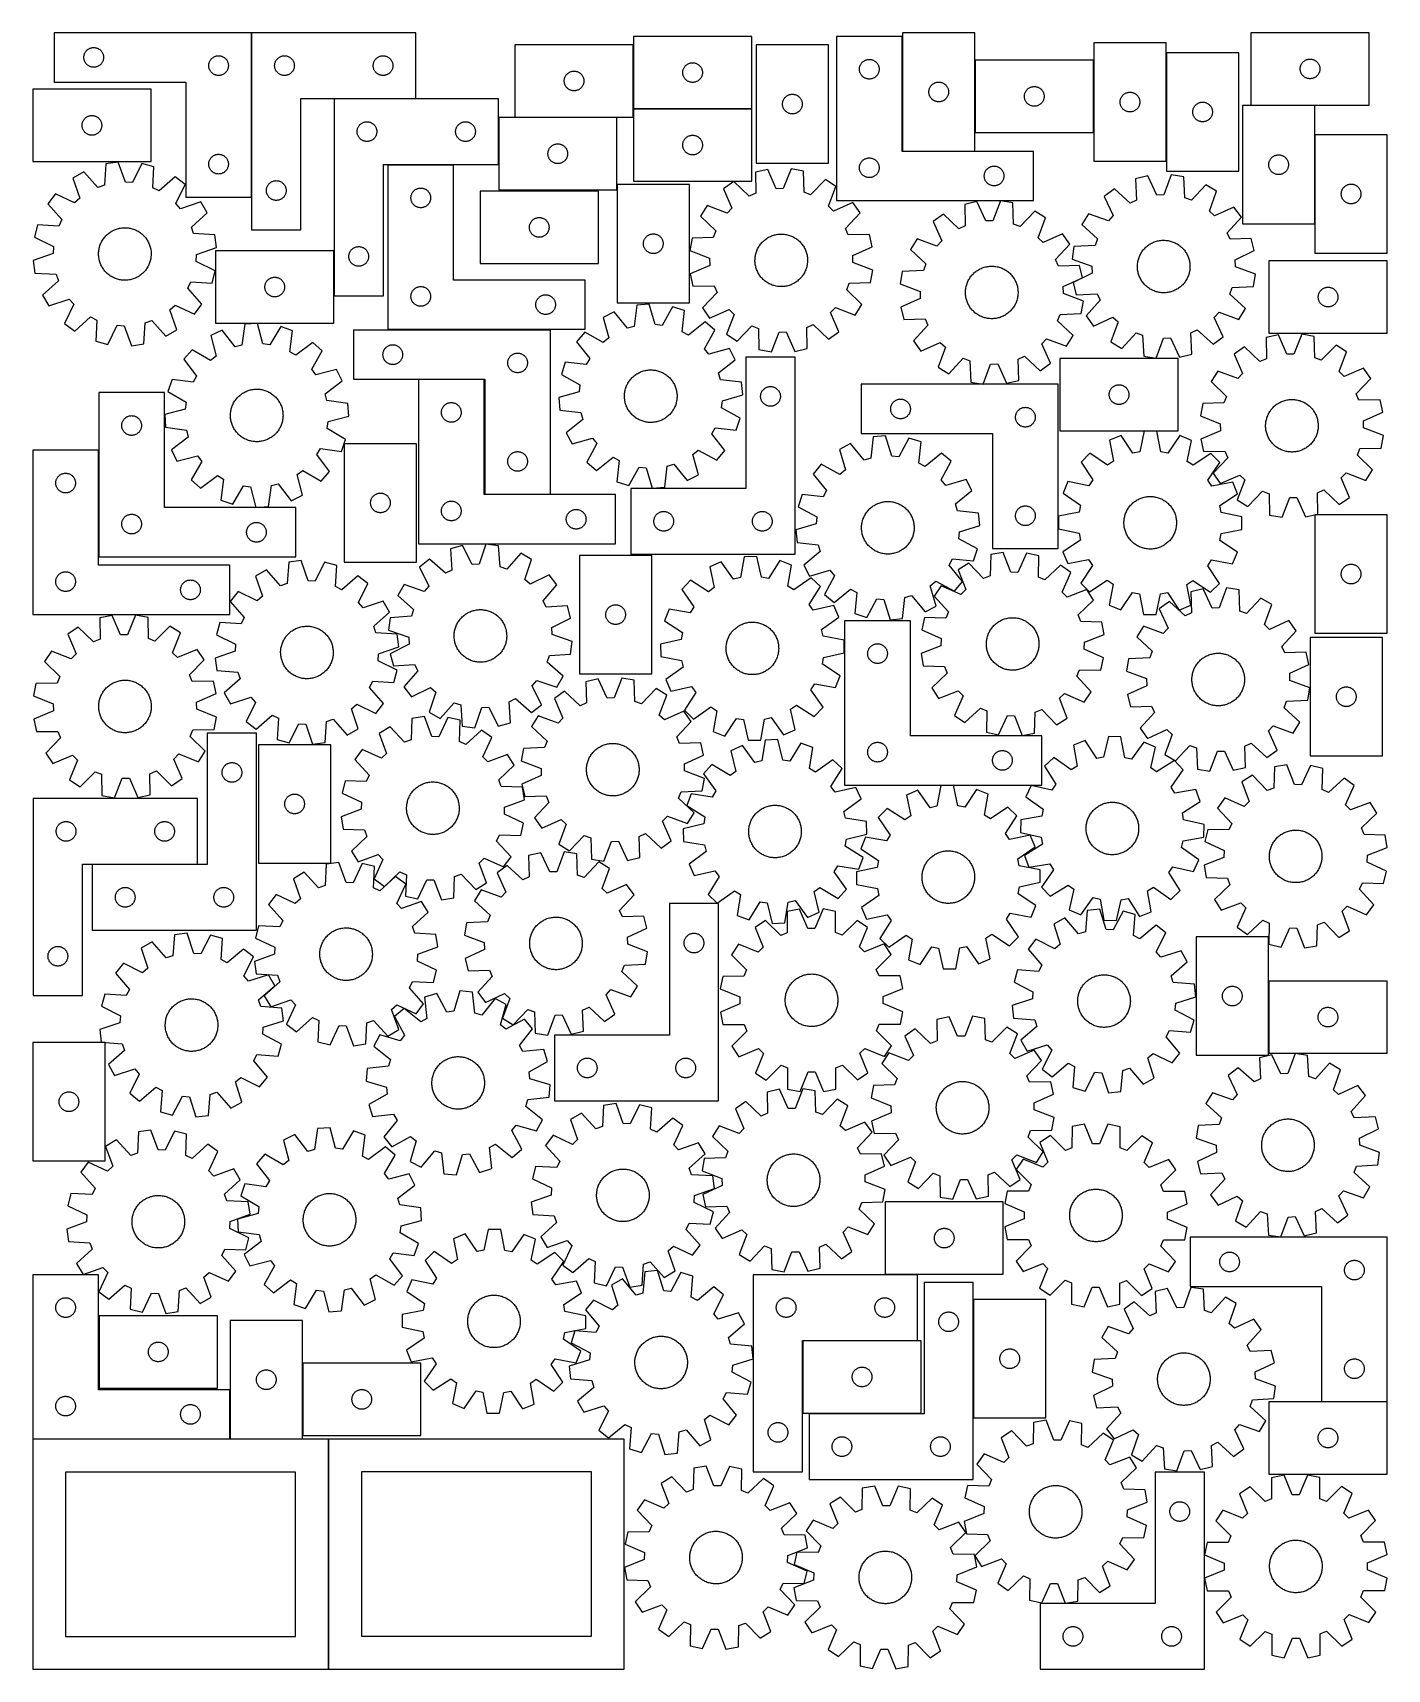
# Model space of a CAD drawing. Header units: millimetres. Extents: x 7 to 1243, y 7 to 1501.
import ezdxf

# ---------------------------------------------------------------- set-up
doc = ezdxf.new("R2010")
doc.units = ezdxf.units.MM
doc.layers.add('CUT', color=7, linetype='CONTINUOUS', true_color=0x000000)

msp = doc.modelspace()

# ---------------------------------------------------------------- linework, layer by layer
at = {"layer": 'CUT'}
for p, q in [((206.206354, 1500.760565), (26.206354, 1500.760565)), ((26.206354, 1500.760565), (26.206354, 1455.760565)), ((206.206354, 1350.760565), (206.206354, 1500.760565)), ((206.432364, 1500.703184), (206.432364, 1320.703184)), ((356.432364, 1500.703184), (206.432364, 1500.703184)), ((356.432364, 1440.703184), (356.432364, 1500.703184)), ((663.090329, 1497.408999), (555.090329, 1497.408999)), ((555.090329, 1497.408999), (555.090329, 1431.408999)), ((663.090329, 1431.408999), (663.090329, 1497.408999)), ((800.459134, 1497.4527), (740.459134, 1497.4527)), ((740.459134, 1497.4527), (740.459134, 1347.4527)), ((800.459134, 1392.4527), (800.459134, 1497.4527)), ((866.908658, 1500.674381), (800.908658, 1500.674381)), ((800.908658, 1500.674381), (800.908658, 1392.674381)), ((866.908658, 1392.674381), (866.908658, 1500.674381)), ((1226.921628, 1500.760806), (1118.921628, 1500.760806)), ((1118.921628, 1500.760806), (1118.921628, 1434.760806)), ((1226.921628, 1434.760806), (1226.921628, 1500.760806)), ((53.225624, 1478.849193), (53.283351, 1479.435301)), ((53.283351, 1479.435301), (53.379287, 1480.016378)), ((53.379287, 1480.016378), (53.513022, 1480.589936)), ((53.513022, 1480.589936), (53.683983, 1481.15352)), ((53.683983, 1481.15352), (53.891438, 1481.704716)), ((53.891438, 1481.704716), (54.1345, 1482.241163)), ((54.1345, 1482.241163), (54.412126, 1482.760565)), ((54.412126, 1482.760565), (54.723128, 1483.260697)), ((54.723128, 1483.260697), (55.066174, 1483.739418)), ((55.066174, 1483.739418), (55.439796, 1484.194677)), ((55.439796, 1484.194677), (55.842393, 1484.624526)), ((55.842393, 1484.624526), (56.272242, 1485.027123)), ((56.272242, 1485.027123), (56.727501, 1485.400745)), ((56.727501, 1485.400745), (57.206222, 1485.743792)), ((57.206222, 1485.743792), (57.706354, 1486.054794)), ((57.706354, 1486.054794), (58.225756, 1486.33242)), ((58.225756, 1486.33242), (58.762203, 1486.575481)), ((58.762203, 1486.575481), (59.313399, 1486.782936)), ((59.313399, 1486.782936), (59.876983, 1486.953897)), ((59.876983, 1486.953897), (60.450541, 1487.087633)), ((60.450541, 1487.087633), (61.031619, 1487.183569)), ((61.031619, 1487.183569), (61.617726, 1487.241295)), ((61.617726, 1487.241295), (62.206354, 1487.260565)), ((62.206354, 1487.260565), (62.794982, 1487.241295)), ((62.794982, 1487.241295), (63.38109, 1487.183569)), ((63.38109, 1487.183569), (63.962167, 1487.087633)), ((63.962167, 1487.087633), (64.535726, 1486.953897)), ((64.535726, 1486.953897), (65.099309, 1486.782936)), ((65.099309, 1486.782936), (65.650505, 1486.575481)), ((65.650505, 1486.575481), (66.186952, 1486.33242)), ((66.186952, 1486.33242), (66.706354, 1486.054794)), ((66.706354, 1486.054794), (67.206486, 1485.743792)), ((67.206486, 1485.743792), (67.685207, 1485.400745)), ((67.685207, 1485.400745), (68.140467, 1485.027123)), ((68.140467, 1485.027123), (68.570315, 1484.624526)), ((68.570315, 1484.624526), (68.972913, 1484.194677)), ((68.972913, 1484.194677), (69.346534, 1483.739418)), ((69.346534, 1483.739418), (69.689581, 1483.260697)), ((69.689581, 1483.260697), (70.000583, 1482.760565)), ((70.000583, 1482.760565), (70.278209, 1482.241163)), ((70.278209, 1482.241163), (70.52127, 1481.704716)), ((70.52127, 1481.704716), (70.728725, 1481.15352)), ((70.728725, 1481.15352), (70.899687, 1480.589936)), ((70.899687, 1480.589936), (71.033422, 1480.016378)), ((71.033422, 1480.016378), (71.129358, 1479.435301)), ((71.129358, 1479.435301), (71.187085, 1478.849193)), ((173.313399, 1479.282936), (173.876983, 1479.453897)), ((173.876983, 1479.453897), (174.450541, 1479.587633)), ((174.450541, 1479.587633), (175.031619, 1479.683569)), ((175.031619, 1479.683569), (175.617726, 1479.741295)), ((175.617726, 1479.741295), (176.206354, 1479.760565)), ((176.206354, 1479.760565), (176.794982, 1479.741295)), ((176.794982, 1479.741295), (177.38109, 1479.683569)), ((177.38109, 1479.683569), (177.962167, 1479.587633)), ((177.962167, 1479.587633), (178.535726, 1479.453897)), ((178.535726, 1479.453897), (179.099309, 1479.282936)), ((233.539409, 1479.225556), (234.102993, 1479.396517)), ((234.102993, 1479.396517), (234.676551, 1479.530252)), ((234.676551, 1479.530252), (235.257629, 1479.626188)), ((235.257629, 1479.626188), (235.843736, 1479.683915)), ((235.843736, 1479.683915), (236.432364, 1479.703184)), ((236.432364, 1479.703184), (237.020992, 1479.683915)), ((237.020992, 1479.683915), (237.6071, 1479.626188)), ((237.6071, 1479.626188), (238.188177, 1479.530252)), ((238.188177, 1479.530252), (238.761736, 1479.396517)), ((238.761736, 1479.396517), (239.325319, 1479.225556)), ((323.539409, 1479.225556), (324.102993, 1479.396517)), ((324.102993, 1479.396517), (324.676551, 1479.530252)), ((324.676551, 1479.530252), (325.257629, 1479.626188)), ((325.257629, 1479.626188), (325.843736, 1479.683915)), ((325.843736, 1479.683915), (326.432364, 1479.703184)), ((326.432364, 1479.703184), (327.020992, 1479.683915)), ((327.020992, 1479.683915), (327.6071, 1479.626188)), ((327.6071, 1479.626188), (328.188177, 1479.530252)), ((328.188177, 1479.530252), (328.761736, 1479.396517)), ((328.761736, 1479.396517), (329.325319, 1479.225556)), ((554.874448, 1489.715151), (446.874448, 1489.715151)), ((446.874448, 1489.715151), (446.874448, 1423.715151)), ((554.874448, 1423.715151), (554.874448, 1489.715151)), ((667.23864, 1489.596253), (667.23864, 1381.596253)), ((733.23864, 1489.596253), (667.23864, 1489.596253)), ((733.23864, 1381.596253), (733.23864, 1489.596253)), ((1041.509076, 1491.444644), (975.509076, 1491.444644)), ((975.509076, 1491.444644), (975.509076, 1383.444644)), ((1041.509076, 1383.444644), (1041.509076, 1491.444644)), ((1041.854957, 1482.385315), (1041.854957, 1374.385315)), ((1107.854957, 1482.385315), (1041.854957, 1482.385315)), ((1107.854957, 1374.385315), (1107.854957, 1482.385315)), ((53.206354, 1478.260565), (53.225624, 1478.849193)), ((53.225624, 1477.671937), (53.206354, 1478.260565)), ((53.283351, 1477.085829), (53.225624, 1477.671937)), ((53.379287, 1476.504752), (53.283351, 1477.085829)), ((53.513022, 1475.931194), (53.379287, 1476.504752)), ((53.683983, 1475.36761), (53.513022, 1475.931194)), ((53.891438, 1474.816414), (53.683983, 1475.36761)), ((54.1345, 1474.279967), (53.891438, 1474.816414)), ((54.412126, 1473.760565), (54.1345, 1474.279967)), ((54.723128, 1473.260433), (54.412126, 1473.760565)), ((55.066174, 1472.781712), (54.723128, 1473.260433)), ((55.439796, 1472.326453), (55.066174, 1472.781712)), ((55.842393, 1471.896604), (55.439796, 1472.326453)), ((56.272242, 1471.494007), (55.842393, 1471.896604)), ((56.727501, 1471.120385), (56.272242, 1471.494007)), ((57.206222, 1470.777339), (56.727501, 1471.120385)), ((57.706354, 1470.466336), (57.206222, 1470.777339)), ((58.225756, 1470.18871), (57.706354, 1470.466336)), ((58.762203, 1469.945649), (58.225756, 1470.18871)), ((59.313399, 1469.738194), (58.762203, 1469.945649)), ((59.876983, 1469.567233), (59.313399, 1469.738194)), ((60.450541, 1469.433498), (59.876983, 1469.567233)), ((61.031619, 1469.337561), (60.450541, 1469.433498)), ((61.617726, 1469.279835), (61.031619, 1469.337561)), ((62.206354, 1469.260565), (61.617726, 1469.279835)), ((62.794982, 1469.279835), (62.206354, 1469.260565)), ((63.38109, 1469.337561), (62.794982, 1469.279835)), ((63.962167, 1469.433498), (63.38109, 1469.337561)), ((64.535726, 1469.567233), (63.962167, 1469.433498)), ((65.099309, 1469.738194), (64.535726, 1469.567233)), ((65.650505, 1469.945649), (65.099309, 1469.738194)), ((66.186952, 1470.18871), (65.650505, 1469.945649)), ((66.706354, 1470.466336), (66.186952, 1470.18871)), ((67.206486, 1470.777339), (66.706354, 1470.466336)), ((67.685207, 1471.120385), (67.206486, 1470.777339)), ((68.140467, 1471.494007), (67.685207, 1471.120385)), ((68.570315, 1471.896604), (68.140467, 1471.494007)), ((68.972913, 1472.326453), (68.570315, 1471.896604)), ((69.346534, 1472.781712), (68.972913, 1472.326453)), ((69.689581, 1473.260433), (69.346534, 1472.781712)), ((70.000583, 1473.760565), (69.689581, 1473.260433)), ((70.278209, 1474.279967), (70.000583, 1473.760565)), ((70.52127, 1474.816414), (70.278209, 1474.279967)), ((70.728725, 1475.36761), (70.52127, 1474.816414)), ((70.899687, 1475.931194), (70.728725, 1475.36761)), ((71.033422, 1476.504752), (70.899687, 1475.931194)), ((71.129358, 1477.085829), (71.033422, 1476.504752)), ((71.187085, 1477.671937), (71.129358, 1477.085829)), ((71.187085, 1478.849193), (71.206354, 1478.260565)), ((71.206354, 1478.260565), (71.187085, 1477.671937)), ((167.206354, 1470.760565), (167.225624, 1471.349193)), ((167.225624, 1470.171937), (167.206354, 1470.760565)), ((167.225624, 1471.349193), (167.283351, 1471.935301)), ((167.283351, 1469.585829), (167.225624, 1470.171937)), ((167.283351, 1471.935301), (167.379287, 1472.516378)), ((167.379287, 1469.004752), (167.283351, 1469.585829)), ((167.379287, 1472.516378), (167.513022, 1473.089936)), ((167.513022, 1468.431194), (167.379287, 1469.004752)), ((167.513022, 1473.089936), (167.683983, 1473.65352)), ((167.683983, 1467.86761), (167.513022, 1468.431194)), ((167.683983, 1473.65352), (167.891438, 1474.204716)), ((167.891438, 1467.316414), (167.683983, 1467.86761)), ((167.891438, 1474.204716), (168.1345, 1474.741163)), ((168.1345, 1466.779967), (167.891438, 1467.316414)), ((168.1345, 1474.741163), (168.412126, 1475.260565)), ((168.412126, 1466.260565), (168.1345, 1466.779967)), ((168.412126, 1475.260565), (168.723128, 1475.760697)), ((168.723128, 1465.760433), (168.412126, 1466.260565)), ((168.723128, 1475.760697), (169.066174, 1476.239418)), ((169.066174, 1465.281712), (168.723128, 1465.760433)), ((169.066174, 1476.239418), (169.439796, 1476.694677)), ((169.439796, 1464.826453), (169.066174, 1465.281712)), ((169.439796, 1476.694677), (169.842393, 1477.124526)), ((169.842393, 1464.396604), (169.439796, 1464.826453)), ((169.842393, 1477.124526), (170.272242, 1477.527123)), ((170.272242, 1463.994007), (169.842393, 1464.396604)), ((170.272242, 1477.527123), (170.727501, 1477.900745)), ((170.727501, 1477.900745), (171.206222, 1478.243792)), ((171.206222, 1478.243792), (171.706354, 1478.554794)), ((171.706354, 1478.554794), (172.225756, 1478.83242)), ((172.225756, 1478.83242), (172.762203, 1479.075481)), ((172.762203, 1479.075481), (173.313399, 1479.282936)), ((179.099309, 1479.282936), (179.650505, 1479.075481)), ((179.650505, 1479.075481), (180.186952, 1478.83242)), ((180.186952, 1478.83242), (180.706354, 1478.554794)), ((180.706354, 1478.554794), (181.206486, 1478.243792)), ((181.206486, 1478.243792), (181.685207, 1477.900745)), ((181.685207, 1477.900745), (182.140467, 1477.527123)), ((182.140467, 1477.527123), (182.570315, 1477.124526)), ((182.570315, 1464.396604), (182.140467, 1463.994007)), ((182.570315, 1477.124526), (182.972913, 1476.694677)), ((182.972913, 1464.826453), (182.570315, 1464.396604)), ((182.972913, 1476.694677), (183.346534, 1476.239418)), ((183.346534, 1465.281712), (182.972913, 1464.826453)), ((183.346534, 1476.239418), (183.689581, 1475.760697)), ((183.689581, 1465.760433), (183.346534, 1465.281712)), ((183.689581, 1475.760697), (184.000583, 1475.260565)), ((184.000583, 1466.260565), (183.689581, 1465.760433)), ((184.000583, 1475.260565), (184.278209, 1474.741163)), ((184.278209, 1466.779967), (184.000583, 1466.260565)), ((184.278209, 1474.741163), (184.52127, 1474.204716)), ((184.52127, 1467.316414), (184.278209, 1466.779967)), ((184.52127, 1474.204716), (184.728725, 1473.65352)), ((184.728725, 1467.86761), (184.52127, 1467.316414)), ((184.728725, 1473.65352), (184.899687, 1473.089936)), ((184.899687, 1468.431194), (184.728725, 1467.86761)), ((184.899687, 1473.089936), (185.033422, 1472.516378)), ((185.033422, 1469.004752), (184.899687, 1468.431194)), ((185.033422, 1472.516378), (185.129358, 1471.935301)), ((185.129358, 1469.585829), (185.033422, 1469.004752)), ((185.129358, 1471.935301), (185.187085, 1471.349193)), ((185.187085, 1470.171937), (185.129358, 1469.585829)), ((185.187085, 1471.349193), (185.206354, 1470.760565)), ((185.206354, 1470.760565), (185.187085, 1470.171937)), ((227.432364, 1470.703184), (227.451634, 1471.291813)), ((227.451634, 1470.114556), (227.432364, 1470.703184)), ((227.451634, 1471.291813), (227.509361, 1471.87792)), ((227.509361, 1469.528449), (227.451634, 1470.114556)), ((227.509361, 1471.87792), (227.605297, 1472.458997)), ((227.605297, 1468.947371), (227.509361, 1469.528449)), ((227.605297, 1472.458997), (227.739032, 1473.032556)), ((227.739032, 1468.373813), (227.605297, 1468.947371)), ((227.739032, 1473.032556), (227.909993, 1473.59614)), ((227.909993, 1467.810229), (227.739032, 1468.373813)), ((227.909993, 1473.59614), (228.117449, 1474.147335)), ((228.117449, 1467.259033), (227.909993, 1467.810229)), ((228.117449, 1474.147335), (228.36051, 1474.683783)), ((228.36051, 1466.722586), (228.117449, 1467.259033)), ((228.36051, 1474.683783), (228.638136, 1475.203184)), ((228.638136, 1466.203184), (228.36051, 1466.722586)), ((228.638136, 1475.203184), (228.949138, 1475.703316)), ((228.949138, 1465.703052), (228.638136, 1466.203184)), ((228.949138, 1475.703316), (229.292184, 1476.182037)), ((229.292184, 1465.224332), (228.949138, 1465.703052)), ((229.292184, 1476.182037), (229.665806, 1476.637297)), ((229.665806, 1464.769072), (229.292184, 1465.224332)), ((229.665806, 1476.637297), (230.068403, 1477.067145)), ((230.068403, 1464.339223), (229.665806, 1464.769072)), ((230.068403, 1477.067145), (230.498252, 1477.469743)), ((230.498252, 1477.469743), (230.953511, 1477.843364)), ((230.953511, 1477.843364), (231.432232, 1478.186411)), ((231.432232, 1478.186411), (231.932364, 1478.497413)), ((231.932364, 1478.497413), (232.451766, 1478.775039)), ((232.451766, 1478.775039), (232.988213, 1479.0181)), ((232.988213, 1479.0181), (233.539409, 1479.225556)), ((239.325319, 1479.225556), (239.876515, 1479.0181)), ((239.876515, 1479.0181), (240.412963, 1478.775039)), ((240.412963, 1478.775039), (240.932364, 1478.497413)), ((240.932364, 1478.497413), (241.432496, 1478.186411)), ((241.432496, 1478.186411), (241.911217, 1477.843364)), ((241.911217, 1477.843364), (242.366477, 1477.469743)), ((242.366477, 1477.469743), (242.796325, 1477.067145)), ((242.796325, 1477.067145), (243.198923, 1476.637297)), ((243.198923, 1464.769072), (242.796325, 1464.339223)), ((243.198923, 1476.637297), (243.572544, 1476.182037)), ((243.572544, 1465.224332), (243.198923, 1464.769072)), ((243.572544, 1476.182037), (243.915591, 1475.703316)), ((243.915591, 1465.703052), (243.572544, 1465.224332)), ((243.915591, 1475.703316), (244.226593, 1475.203184)), ((244.226593, 1466.203184), (243.915591, 1465.703052)), ((244.226593, 1475.203184), (244.504219, 1474.683783)), ((244.504219, 1466.722586), (244.226593, 1466.203184)), ((244.504219, 1474.683783), (244.74728, 1474.147335)), ((244.74728, 1467.259033), (244.504219, 1466.722586)), ((244.74728, 1474.147335), (244.954735, 1473.59614)), ((244.954735, 1467.810229), (244.74728, 1467.259033)), ((244.954735, 1473.59614), (245.125697, 1473.032556)), ((245.125697, 1468.373813), (244.954735, 1467.810229)), ((245.125697, 1473.032556), (245.259432, 1472.458997)), ((245.259432, 1468.947371), (245.125697, 1468.373813)), ((245.259432, 1472.458997), (245.355368, 1471.87792)), ((245.355368, 1469.528449), (245.259432, 1468.947371)), ((245.355368, 1471.87792), (245.413095, 1471.291813)), ((245.413095, 1470.114556), (245.355368, 1469.528449)), ((245.413095, 1471.291813), (245.432364, 1470.703184)), ((245.432364, 1470.703184), (245.413095, 1470.114556)), ((317.432364, 1470.703184), (317.451634, 1471.291813)), ((317.451634, 1470.114556), (317.432364, 1470.703184)), ((317.451634, 1471.291813), (317.509361, 1471.87792)), ((317.509361, 1469.528449), (317.451634, 1470.114556)), ((317.509361, 1471.87792), (317.605297, 1472.458997)), ((317.605297, 1468.947371), (317.509361, 1469.528449)), ((317.605297, 1472.458997), (317.739032, 1473.032556)), ((317.739032, 1468.373813), (317.605297, 1468.947371)), ((317.739032, 1473.032556), (317.909993, 1473.59614)), ((317.909993, 1467.810229), (317.739032, 1468.373813)), ((317.909993, 1473.59614), (318.117449, 1474.147335)), ((318.117449, 1467.259033), (317.909993, 1467.810229)), ((318.117449, 1474.147335), (318.36051, 1474.683783)), ((318.36051, 1466.722586), (318.117449, 1467.259033)), ((318.36051, 1474.683783), (318.638136, 1475.203184)), ((318.638136, 1466.203184), (318.36051, 1466.722586)), ((318.638136, 1475.203184), (318.949138, 1475.703316)), ((318.949138, 1465.703052), (318.638136, 1466.203184)), ((318.949138, 1475.703316), (319.292184, 1476.182037)), ((319.292184, 1465.224332), (318.949138, 1465.703052)), ((319.292184, 1476.182037), (319.665806, 1476.637297)), ((319.665806, 1464.769072), (319.292184, 1465.224332)), ((319.665806, 1476.637297), (320.068403, 1477.067145)), ((320.068403, 1464.339223), (319.665806, 1464.769072)), ((320.068403, 1477.067145), (320.498252, 1477.469743)), ((320.498252, 1477.469743), (320.953511, 1477.843364)), ((320.953511, 1477.843364), (321.432232, 1478.186411)), ((321.432232, 1478.186411), (321.932364, 1478.497413)), ((321.932364, 1478.497413), (322.451766, 1478.775039)), ((322.451766, 1478.775039), (322.988213, 1479.0181)), ((322.988213, 1479.0181), (323.539409, 1479.225556)), ((329.325319, 1479.225556), (329.876515, 1479.0181)), ((329.876515, 1479.0181), (330.412963, 1478.775039)), ((330.412963, 1478.775039), (330.932364, 1478.497413)), ((330.932364, 1478.497413), (331.432496, 1478.186411)), ((331.432496, 1478.186411), (331.911217, 1477.843364)), ((331.911217, 1477.843364), (332.366477, 1477.469743)), ((332.366477, 1477.469743), (332.796325, 1477.067145)), ((332.796325, 1477.067145), (333.198923, 1476.637297)), ((333.198923, 1464.769072), (332.796325, 1464.339223)), ((333.198923, 1476.637297), (333.572544, 1476.182037)), ((333.572544, 1465.224332), (333.198923, 1464.769072)), ((333.572544, 1476.182037), (333.915591, 1475.703316)), ((333.915591, 1465.703052), (333.572544, 1465.224332)), ((333.915591, 1475.703316), (334.226593, 1475.203184)), ((334.226593, 1466.203184), (333.915591, 1465.703052)), ((334.226593, 1475.203184), (334.504219, 1474.683783)), ((334.504219, 1466.722586), (334.226593, 1466.203184)), ((334.504219, 1474.683783), (334.74728, 1474.147335)), ((334.74728, 1467.259033), (334.504219, 1466.722586)), ((334.74728, 1474.147335), (334.954735, 1473.59614)), ((334.954735, 1467.810229), (334.74728, 1467.259033)), ((334.954735, 1473.59614), (335.125697, 1473.032556)), ((335.125697, 1468.373813), (334.954735, 1467.810229)), ((335.125697, 1473.032556), (335.259432, 1472.458997)), ((335.259432, 1468.947371), (335.125697, 1468.373813)), ((335.259432, 1472.458997), (335.355368, 1471.87792)), ((335.355368, 1469.528449), (335.259432, 1468.947371)), ((335.355368, 1471.87792), (335.413095, 1471.291813)), ((335.413095, 1470.114556), (335.355368, 1469.528449)), ((335.413095, 1471.291813), (335.432364, 1470.703184)), ((335.432364, 1470.703184), (335.413095, 1470.114556)), ((495.874316, 1464.198378), (496.374448, 1464.50938)), ((496.374448, 1464.50938), (496.89385, 1464.787006)), ((496.89385, 1464.787006), (497.430297, 1465.030067)), ((497.430297, 1465.030067), (497.981493, 1465.237523)), ((497.981493, 1465.237523), (498.545076, 1465.408484)), ((498.545076, 1465.408484), (499.118635, 1465.542219)), ((499.118635, 1465.542219), (499.699712, 1465.638155)), ((499.699712, 1465.638155), (500.28582, 1465.695882)), ((500.28582, 1465.695882), (500.874448, 1465.715151)), ((500.874448, 1465.715151), (501.463076, 1465.695882)), ((501.463076, 1465.695882), (502.049184, 1465.638155)), ((502.049184, 1465.638155), (502.630261, 1465.542219)), ((502.630261, 1465.542219), (503.203819, 1465.408484)), ((503.203819, 1465.408484), (503.767403, 1465.237523)), ((503.767403, 1465.237523), (504.318599, 1465.030067)), ((504.318599, 1465.030067), (504.855046, 1464.787006)), ((504.855046, 1464.787006), (505.374448, 1464.50938)), ((505.374448, 1464.50938), (505.87458, 1464.198378)), ((600.090329, 1464.408999), (600.109599, 1464.997627)), ((600.109599, 1463.820371), (600.090329, 1464.408999)), ((600.109599, 1464.997627), (600.167325, 1465.583735)), ((600.167325, 1465.583735), (600.263262, 1466.164812)), ((600.263262, 1466.164812), (600.396997, 1466.738371)), ((600.396997, 1466.738371), (600.567958, 1467.301954)), ((600.567958, 1467.301954), (600.775413, 1467.85315)), ((600.775413, 1467.85315), (601.018475, 1468.389597)), ((601.018475, 1468.389597), (601.296101, 1468.908999)), ((601.296101, 1468.908999), (601.607103, 1469.409131)), ((601.607103, 1469.409131), (601.950149, 1469.887852)), ((601.950149, 1469.887852), (602.323771, 1470.343111)), ((602.323771, 1470.343111), (602.726368, 1470.77296)), ((602.726368, 1470.77296), (603.156217, 1471.175557)), ((603.156217, 1471.175557), (603.611476, 1471.549179)), ((603.611476, 1471.549179), (604.090197, 1471.892226)), ((604.090197, 1471.892226), (604.590329, 1472.203228)), ((604.590329, 1472.203228), (605.109731, 1472.480854)), ((605.109731, 1472.480854), (605.646178, 1472.723915)), ((605.646178, 1472.723915), (606.197374, 1472.93137)), ((606.197374, 1472.93137), (606.760958, 1473.102332)), ((606.760958, 1473.102332), (607.334516, 1473.236067)), ((607.334516, 1473.236067), (607.915594, 1473.332003)), ((607.915594, 1473.332003), (608.501701, 1473.389729)), ((608.501701, 1473.389729), (609.090329, 1473.408999)), ((609.090329, 1473.408999), (609.678957, 1473.389729)), ((609.678957, 1473.389729), (610.265065, 1473.332003)), ((610.265065, 1473.332003), (610.846142, 1473.236067)), ((610.846142, 1473.236067), (611.419701, 1473.102332)), ((611.419701, 1473.102332), (611.983284, 1472.93137)), ((611.983284, 1472.93137), (612.53448, 1472.723915)), ((612.53448, 1472.723915), (613.070927, 1472.480854)), ((613.070927, 1472.480854), (613.590329, 1472.203228)), ((613.590329, 1472.203228), (614.090461, 1471.892226)), ((614.090461, 1471.892226), (614.569182, 1471.549179)), ((614.569182, 1471.549179), (615.024442, 1471.175557)), ((615.024442, 1471.175557), (615.45429, 1470.77296)), ((615.45429, 1470.77296), (615.856888, 1470.343111)), ((615.856888, 1470.343111), (616.230509, 1469.887852)), ((616.230509, 1469.887852), (616.573556, 1469.409131)), ((616.573556, 1469.409131), (616.884558, 1468.908999)), ((616.884558, 1468.908999), (617.162184, 1468.389597)), ((617.162184, 1468.389597), (617.405245, 1467.85315)), ((617.405245, 1467.85315), (617.6127, 1467.301954)), ((617.6127, 1467.301954), (617.783662, 1466.738371)), ((617.783662, 1466.738371), (617.917397, 1466.164812)), ((617.917397, 1466.164812), (618.013333, 1465.583735)), ((618.013333, 1465.583735), (618.07106, 1464.997627)), ((618.07106, 1464.997627), (618.090329, 1464.408999)), ((618.090329, 1464.408999), (618.07106, 1463.820371)), ((761.459134, 1467.4527), (761.478404, 1468.041328)), ((761.478404, 1466.864072), (761.459134, 1467.4527)), ((761.478404, 1468.041328), (761.536131, 1468.627436)), ((761.536131, 1466.277964), (761.478404, 1466.864072)), ((761.536131, 1468.627436), (761.632067, 1469.208513)), ((761.632067, 1465.696887), (761.536131, 1466.277964)), ((761.632067, 1469.208513), (761.765802, 1469.782072)), ((761.765802, 1465.123329), (761.632067, 1465.696887)), ((761.765802, 1469.782072), (761.936763, 1470.345655)), ((761.936763, 1464.559745), (761.765802, 1465.123329)), ((761.936763, 1470.345655), (762.144219, 1470.896851)), ((762.144219, 1464.008549), (761.936763, 1464.559745)), ((762.144219, 1470.896851), (762.38728, 1471.433298)), ((762.38728, 1471.433298), (762.664906, 1471.9527)), ((762.664906, 1471.9527), (762.975908, 1472.452832)), ((762.975908, 1472.452832), (763.318954, 1472.931553)), ((763.318954, 1472.931553), (763.692576, 1473.386813)), ((763.692576, 1473.386813), (764.095173, 1473.816661)), ((764.095173, 1473.816661), (764.525022, 1474.219258)), ((764.525022, 1474.219258), (764.980282, 1474.59288)), ((764.980282, 1474.59288), (765.459002, 1474.935927)), ((765.459002, 1474.935927), (765.959134, 1475.246929)), ((765.959134, 1475.246929), (766.478536, 1475.524555)), ((766.478536, 1475.524555), (767.014984, 1475.767616)), ((767.014984, 1475.767616), (767.566179, 1475.975071)), ((767.566179, 1475.975071), (768.129763, 1476.146033)), ((768.129763, 1476.146033), (768.703322, 1476.279768)), ((768.703322, 1476.279768), (769.284399, 1476.375704)), ((769.284399, 1476.375704), (769.870506, 1476.43343)), ((769.870506, 1476.43343), (770.459134, 1476.4527)), ((770.459134, 1476.4527), (771.047763, 1476.43343)), ((771.047763, 1476.43343), (771.63387, 1476.375704)), ((771.63387, 1476.375704), (772.214947, 1476.279768)), ((772.214947, 1476.279768), (772.788506, 1476.146033)), ((772.788506, 1476.146033), (773.35209, 1475.975071)), ((773.35209, 1475.975071), (773.903285, 1475.767616)), ((773.903285, 1475.767616), (774.439733, 1475.524555)), ((774.439733, 1475.524555), (774.959134, 1475.246929)), ((774.959134, 1475.246929), (775.459267, 1474.935927)), ((775.459267, 1474.935927), (775.937987, 1474.59288)), ((775.937987, 1474.59288), (776.393247, 1474.219258)), ((776.393247, 1474.219258), (776.823095, 1473.816661)), ((776.823095, 1473.816661), (777.225693, 1473.386813)), ((777.225693, 1473.386813), (777.599315, 1472.931553)), ((777.599315, 1472.931553), (777.942361, 1472.452832)), ((777.942361, 1472.452832), (778.253363, 1471.9527)), ((778.253363, 1471.9527), (778.530989, 1471.433298)), ((778.530989, 1471.433298), (778.77405, 1470.896851)), ((778.77405, 1470.896851), (778.981506, 1470.345655)), ((778.981506, 1464.559745), (778.77405, 1464.008549)), ((778.981506, 1470.345655), (779.152467, 1469.782072)), ((779.152467, 1465.123329), (778.981506, 1464.559745)), ((779.152467, 1469.782072), (779.286202, 1469.208513)), ((779.286202, 1465.696887), (779.152467, 1465.123329)), ((779.286202, 1469.208513), (779.382138, 1468.627436)), ((779.382138, 1466.277964), (779.286202, 1465.696887)), ((779.382138, 1468.627436), (779.439865, 1468.041328)), ((779.439865, 1466.864072), (779.382138, 1466.277964)), ((779.439865, 1468.041328), (779.459134, 1467.4527)), ((779.459134, 1467.4527), (779.439865, 1466.864072)), ((975.141536, 1475.619451), (867.141536, 1475.619451)), ((867.141536, 1475.619451), (867.141536, 1409.619451)), ((975.141536, 1409.619451), (975.141536, 1475.619451)), ((1163.921628, 1467.760806), (1163.940898, 1468.349434)), ((1163.940898, 1467.172178), (1163.921628, 1467.760806)), ((1163.940898, 1468.349434), (1163.998624, 1468.935541)), ((1163.998624, 1466.58607), (1163.940898, 1467.172178)), ((1163.998624, 1468.935541), (1164.094561, 1469.516619)), ((1164.094561, 1466.004993), (1163.998624, 1466.58607)), ((1164.094561, 1469.516619), (1164.228296, 1470.090177)), ((1164.228296, 1465.431434), (1164.094561, 1466.004993)), ((1164.228296, 1470.090177), (1164.399257, 1470.653761)), ((1164.399257, 1464.867851), (1164.228296, 1465.431434)), ((1164.399257, 1470.653761), (1164.606712, 1471.204957)), ((1164.606712, 1464.316655), (1164.399257, 1464.867851)), ((1164.606712, 1471.204957), (1164.849773, 1471.741404)), ((1164.849773, 1471.741404), (1165.127399, 1472.260806)), ((1165.127399, 1472.260806), (1165.438402, 1472.760938)), ((1165.438402, 1472.760938), (1165.781448, 1473.239659)), ((1165.781448, 1473.239659), (1166.15507, 1473.694918)), ((1166.15507, 1473.694918), (1166.557667, 1474.124767)), ((1166.557667, 1474.124767), (1166.987516, 1474.527364)), ((1166.987516, 1474.527364), (1167.442775, 1474.900986)), ((1167.442775, 1474.900986), (1167.921496, 1475.244032)), ((1167.921496, 1475.244032), (1168.421628, 1475.555034)), ((1168.421628, 1475.555034), (1168.94103, 1475.83266)), ((1168.94103, 1475.83266), (1169.477477, 1476.075722)), ((1169.477477, 1476.075722), (1170.028673, 1476.283177)), ((1170.028673, 1476.283177), (1170.592257, 1476.454138)), ((1170.592257, 1476.454138), (1171.165815, 1476.587873)), ((1171.165815, 1476.587873), (1171.746892, 1476.68381)), ((1171.746892, 1476.68381), (1172.333, 1476.741536)), ((1172.333, 1476.741536), (1172.921628, 1476.760806)), ((1172.921628, 1476.760806), (1173.510256, 1476.741536)), ((1173.510256, 1476.741536), (1174.096364, 1476.68381)), ((1174.096364, 1476.68381), (1174.677441, 1476.587873)), ((1174.677441, 1476.587873), (1175.250999, 1476.454138)), ((1175.250999, 1476.454138), (1175.814583, 1476.283177)), ((1175.814583, 1476.283177), (1176.365779, 1476.075722)), ((1176.365779, 1476.075722), (1176.902226, 1475.83266)), ((1176.902226, 1475.83266), (1177.421628, 1475.555034)), ((1177.421628, 1475.555034), (1177.92176, 1475.244032)), ((1177.92176, 1475.244032), (1178.400481, 1474.900986)), ((1178.400481, 1474.900986), (1178.85574, 1474.527364)), ((1178.85574, 1474.527364), (1179.285589, 1474.124767)), ((1179.285589, 1474.124767), (1179.688186, 1473.694918)), ((1179.688186, 1473.694918), (1180.061808, 1473.239659)), ((1180.061808, 1473.239659), (1180.404855, 1472.760938)), ((1180.404855, 1472.760938), (1180.715857, 1472.260806)), ((1180.715857, 1472.260806), (1180.993483, 1471.741404)), ((1180.993483, 1471.741404), (1181.236544, 1471.204957)), ((1181.236544, 1471.204957), (1181.443999, 1470.653761)), ((1181.443999, 1464.867851), (1181.236544, 1464.316655)), ((1181.443999, 1470.653761), (1181.614961, 1470.090177)), ((1181.614961, 1465.431434), (1181.443999, 1464.867851)), ((1181.614961, 1470.090177), (1181.748696, 1469.516619)), ((1181.748696, 1466.004993), (1181.614961, 1465.431434)), ((1181.748696, 1469.516619), (1181.844632, 1468.935541)), ((1181.844632, 1466.58607), (1181.748696, 1466.004993)), ((1181.844632, 1468.935541), (1181.902358, 1468.349434)), ((1181.902358, 1467.172178), (1181.844632, 1466.58607)), ((1181.902358, 1468.349434), (1181.921628, 1467.760806)), ((1181.921628, 1467.760806), (1181.902358, 1467.172178)), ((26.206354, 1455.760565), (146.206354, 1455.760565)), ((146.206354, 1455.760565), (146.206354, 1350.760565)), ((170.727501, 1463.620385), (170.272242, 1463.994007)), ((171.206222, 1463.277339), (170.727501, 1463.620385)), ((171.706354, 1462.966336), (171.206222, 1463.277339)), ((172.225756, 1462.68871), (171.706354, 1462.966336)), ((172.762203, 1462.445649), (172.225756, 1462.68871)), ((173.313399, 1462.238194), (172.762203, 1462.445649)), ((173.876983, 1462.067233), (173.313399, 1462.238194)), ((174.450541, 1461.933498), (173.876983, 1462.067233)), ((175.031619, 1461.837561), (174.450541, 1461.933498)), ((175.617726, 1461.779835), (175.031619, 1461.837561)), ((176.206354, 1461.760565), (175.617726, 1461.779835)), ((176.794982, 1461.779835), (176.206354, 1461.760565)), ((177.38109, 1461.837561), (176.794982, 1461.779835)), ((177.962167, 1461.933498), (177.38109, 1461.837561)), ((178.535726, 1462.067233), (177.962167, 1461.933498)), ((179.099309, 1462.238194), (178.535726, 1462.067233)), ((179.650505, 1462.445649), (179.099309, 1462.238194)), ((180.186952, 1462.68871), (179.650505, 1462.445649)), ((180.706354, 1462.966336), (180.186952, 1462.68871)), ((181.206486, 1463.277339), (180.706354, 1462.966336)), ((181.685207, 1463.620385), (181.206486, 1463.277339)), ((182.140467, 1463.994007), (181.685207, 1463.620385)), ((230.498252, 1463.936626), (230.068403, 1464.339223)), ((230.953511, 1463.563004), (230.498252, 1463.936626)), ((231.432232, 1463.219958), (230.953511, 1463.563004)), ((231.932364, 1462.908956), (231.432232, 1463.219958)), ((232.451766, 1462.63133), (231.932364, 1462.908956)), ((232.988213, 1462.388269), (232.451766, 1462.63133)), ((233.539409, 1462.180813), (232.988213, 1462.388269)), ((234.102993, 1462.009852), (233.539409, 1462.180813)), ((234.676551, 1461.876117), (234.102993, 1462.009852)), ((235.257629, 1461.780181), (234.676551, 1461.876117)), ((235.843736, 1461.722454), (235.257629, 1461.780181)), ((236.432364, 1461.703184), (235.843736, 1461.722454)), ((237.020992, 1461.722454), (236.432364, 1461.703184)), ((237.6071, 1461.780181), (237.020992, 1461.722454)), ((238.188177, 1461.876117), (237.6071, 1461.780181)), ((238.761736, 1462.009852), (238.188177, 1461.876117)), ((239.325319, 1462.180813), (238.761736, 1462.009852)), ((239.876515, 1462.388269), (239.325319, 1462.180813)), ((240.412963, 1462.63133), (239.876515, 1462.388269)), ((240.932364, 1462.908956), (240.412963, 1462.63133)), ((241.432496, 1463.219958), (240.932364, 1462.908956)), ((241.911217, 1463.563004), (241.432496, 1463.219958)), ((242.366477, 1463.936626), (241.911217, 1463.563004)), ((242.796325, 1464.339223), (242.366477, 1463.936626)), ((320.498252, 1463.936626), (320.068403, 1464.339223)), ((320.953511, 1463.563004), (320.498252, 1463.936626)), ((321.432232, 1463.219958), (320.953511, 1463.563004)), ((321.932364, 1462.908956), (321.432232, 1463.219958)), ((322.451766, 1462.63133), (321.932364, 1462.908956)), ((322.988213, 1462.388269), (322.451766, 1462.63133)), ((323.539409, 1462.180813), (322.988213, 1462.388269)), ((324.102993, 1462.009852), (323.539409, 1462.180813)), ((324.676551, 1461.876117), (324.102993, 1462.009852)), ((325.257629, 1461.780181), (324.676551, 1461.876117)), ((325.843736, 1461.722454), (325.257629, 1461.780181)), ((326.432364, 1461.703184), (325.843736, 1461.722454)), ((327.020992, 1461.722454), (326.432364, 1461.703184)), ((327.6071, 1461.780181), (327.020992, 1461.722454)), ((328.188177, 1461.876117), (327.6071, 1461.780181)), ((328.761736, 1462.009852), (328.188177, 1461.876117)), ((329.325319, 1462.180813), (328.761736, 1462.009852)), ((329.876515, 1462.388269), (329.325319, 1462.180813)), ((330.412963, 1462.63133), (329.876515, 1462.388269)), ((330.932364, 1462.908956), (330.412963, 1462.63133)), ((331.432496, 1463.219958), (330.932364, 1462.908956)), ((331.911217, 1463.563004), (331.432496, 1463.219958)), ((332.366477, 1463.936626), (331.911217, 1463.563004)), ((332.796325, 1464.339223), (332.366477, 1463.936626)), ((491.874448, 1456.715151), (491.893718, 1457.30378)), ((491.893718, 1456.126523), (491.874448, 1456.715151)), ((491.893718, 1457.30378), (491.951444, 1457.889887)), ((491.951444, 1455.540416), (491.893718, 1456.126523)), ((491.951444, 1457.889887), (492.04738, 1458.470964)), ((492.04738, 1454.959339), (491.951444, 1455.540416)), ((492.04738, 1458.470964), (492.181115, 1459.044523)), ((492.181115, 1454.38578), (492.04738, 1454.959339)), ((492.181115, 1459.044523), (492.352077, 1459.608107)), ((492.352077, 1453.822196), (492.181115, 1454.38578)), ((492.352077, 1459.608107), (492.559532, 1460.159302)), ((492.559532, 1453.271001), (492.352077, 1453.822196)), ((492.559532, 1460.159302), (492.802593, 1460.69575)), ((492.802593, 1452.734553), (492.559532, 1453.271001)), ((492.802593, 1460.69575), (493.080219, 1461.215151)), ((493.080219, 1452.215151), (492.802593, 1452.734553)), ((493.080219, 1461.215151), (493.391221, 1461.715284)), ((493.391221, 1451.715019), (493.080219, 1452.215151)), ((493.391221, 1461.715284), (493.734268, 1462.194004)), ((493.734268, 1451.236299), (493.391221, 1451.715019)), ((493.734268, 1462.194004), (494.10789, 1462.649264)), ((494.10789, 1450.781039), (493.734268, 1451.236299)), ((494.10789, 1462.649264), (494.510487, 1463.079112)), ((494.510487, 1450.35119), (494.10789, 1450.781039)), ((494.510487, 1463.079112), (494.940336, 1463.48171)), ((494.940336, 1449.948593), (494.510487, 1450.35119)), ((494.940336, 1463.48171), (495.395595, 1463.855332)), ((495.395595, 1449.574971), (494.940336, 1449.948593)), ((495.395595, 1463.855332), (495.874316, 1464.198378)), ((495.874316, 1449.231925), (495.395595, 1449.574971)), ((505.87458, 1464.198378), (506.353301, 1463.855332)), ((506.353301, 1449.574971), (505.87458, 1449.231925)), ((506.353301, 1463.855332), (506.80856, 1463.48171)), ((506.80856, 1449.948593), (506.353301, 1449.574971)), ((506.80856, 1463.48171), (507.238409, 1463.079112)), ((507.238409, 1450.35119), (506.80856, 1449.948593)), ((507.238409, 1463.079112), (507.641006, 1462.649264)), ((507.641006, 1450.781039), (507.238409, 1450.35119)), ((507.641006, 1462.649264), (508.014628, 1462.194004)), ((508.014628, 1451.236299), (507.641006, 1450.781039)), ((508.014628, 1462.194004), (508.357674, 1461.715284)), ((508.357674, 1451.715019), (508.014628, 1451.236299)), ((508.357674, 1461.715284), (508.668677, 1461.215151)), ((508.668677, 1452.215151), (508.357674, 1451.715019)), ((508.668677, 1461.215151), (508.946303, 1460.69575)), ((508.946303, 1452.734553), (508.668677, 1452.215151)), ((508.946303, 1460.69575), (509.189364, 1460.159302)), ((509.189364, 1453.271001), (508.946303, 1452.734553)), ((509.189364, 1460.159302), (509.396819, 1459.608107)), ((509.396819, 1453.822196), (509.189364, 1453.271001)), ((509.396819, 1459.608107), (509.56778, 1459.044523)), ((509.56778, 1454.38578), (509.396819, 1453.822196)), ((509.56778, 1459.044523), (509.701515, 1458.470964)), ((509.701515, 1454.959339), (509.56778, 1454.38578)), ((509.701515, 1458.470964), (509.797452, 1457.889887)), ((509.797452, 1455.540416), (509.701515, 1454.959339)), ((509.797452, 1457.889887), (509.855178, 1457.30378)), ((509.855178, 1456.126523), (509.797452, 1455.540416)), ((509.855178, 1457.30378), (509.874448, 1456.715151)), ((509.874448, 1456.715151), (509.855178, 1456.126523)), ((600.167325, 1463.234263), (600.109599, 1463.820371)), ((600.263262, 1462.653186), (600.167325, 1463.234263)), ((600.396997, 1462.079628), (600.263262, 1462.653186)), ((600.567958, 1461.516044), (600.396997, 1462.079628)), ((600.775413, 1460.964848), (600.567958, 1461.516044)), ((601.018475, 1460.428401), (600.775413, 1460.964848)), ((601.296101, 1459.908999), (601.018475, 1460.428401)), ((601.607103, 1459.408867), (601.296101, 1459.908999)), ((601.950149, 1458.930146), (601.607103, 1459.408867)), ((602.323771, 1458.474887), (601.950149, 1458.930146)), ((602.726368, 1458.045038), (602.323771, 1458.474887)), ((603.156217, 1457.642441), (602.726368, 1458.045038)), ((603.611476, 1457.268819), (603.156217, 1457.642441)), ((604.090197, 1456.925773), (603.611476, 1457.268819)), ((604.590329, 1456.61477), (604.090197, 1456.925773)), ((605.109731, 1456.337144), (604.590329, 1456.61477)), ((605.646178, 1456.094083), (605.109731, 1456.337144)), ((606.197374, 1455.886628), (605.646178, 1456.094083)), ((606.760958, 1455.715667), (606.197374, 1455.886628)), ((607.334516, 1455.581932), (606.760958, 1455.715667)), ((607.915594, 1455.485995), (607.334516, 1455.581932)), ((608.501701, 1455.428269), (607.915594, 1455.485995)), ((609.090329, 1455.408999), (608.501701, 1455.428269)), ((609.678957, 1455.428269), (609.090329, 1455.408999)), ((610.265065, 1455.485995), (609.678957, 1455.428269)), ((610.846142, 1455.581932), (610.265065, 1455.485995)), ((611.419701, 1455.715667), (610.846142, 1455.581932)), ((611.983284, 1455.886628), (611.419701, 1455.715667)), ((612.53448, 1456.094083), (611.983284, 1455.886628)), ((613.070927, 1456.337144), (612.53448, 1456.094083)), ((613.590329, 1456.61477), (613.070927, 1456.337144)), ((614.090461, 1456.925773), (613.590329, 1456.61477)), ((614.569182, 1457.268819), (614.090461, 1456.925773)), ((615.024442, 1457.642441), (614.569182, 1457.268819)), ((615.45429, 1458.045038), (615.024442, 1457.642441)), ((615.856888, 1458.474887), (615.45429, 1458.045038)), ((616.230509, 1458.930146), (615.856888, 1458.474887)), ((616.573556, 1459.408867), (616.230509, 1458.930146)), ((616.884558, 1459.908999), (616.573556, 1459.408867)), ((617.162184, 1460.428401), (616.884558, 1459.908999)), ((617.405245, 1460.964848), (617.162184, 1460.428401)), ((617.6127, 1461.516044), (617.405245, 1460.964848)), ((617.783662, 1462.079628), (617.6127, 1461.516044)), ((617.917397, 1462.653186), (617.783662, 1462.079628)), ((618.013333, 1463.234263), (617.917397, 1462.653186)), ((618.07106, 1463.820371), (618.013333, 1463.234263)), ((762.38728, 1463.472102), (762.144219, 1464.008549)), ((762.664906, 1462.9527), (762.38728, 1463.472102)), ((762.975908, 1462.452568), (762.664906, 1462.9527)), ((763.318954, 1461.973847), (762.975908, 1462.452568)), ((763.692576, 1461.518588), (763.318954, 1461.973847)), ((764.095173, 1461.088739), (763.692576, 1461.518588)), ((764.525022, 1460.686142), (764.095173, 1461.088739)), ((764.980282, 1460.31252), (764.525022, 1460.686142)), ((765.459002, 1459.969474), (764.980282, 1460.31252)), ((765.959134, 1459.658472), (765.459002, 1459.969474)), ((766.478536, 1459.380846), (765.959134, 1459.658472)), ((767.014984, 1459.137784), (766.478536, 1459.380846)), ((767.566179, 1458.930329), (767.014984, 1459.137784)), ((768.129763, 1458.759368), (767.566179, 1458.930329)), ((768.703322, 1458.625633), (768.129763, 1458.759368)), ((769.284399, 1458.529696), (768.703322, 1458.625633)), ((769.870506, 1458.47197), (769.284399, 1458.529696)), ((770.459134, 1458.4527), (769.870506, 1458.47197)), ((771.047763, 1458.47197), (770.459134, 1458.4527)), ((771.63387, 1458.529696), (771.047763, 1458.47197)), ((772.214947, 1458.625633), (771.63387, 1458.529696)), ((772.788506, 1458.759368), (772.214947, 1458.625633)), ((773.35209, 1458.930329), (772.788506, 1458.759368)), ((773.903285, 1459.137784), (773.35209, 1458.930329)), ((774.439733, 1459.380846), (773.903285, 1459.137784)), ((774.959134, 1459.658472), (774.439733, 1459.380846)), ((775.459267, 1459.969474), (774.959134, 1459.658472)), ((775.937987, 1460.31252), (775.459267, 1459.969474)), ((776.393247, 1460.686142), (775.937987, 1460.31252)), ((776.823095, 1461.088739), (776.393247, 1460.686142)), ((777.225693, 1461.518588), (776.823095, 1461.088739)), ((777.599315, 1461.973847), (777.225693, 1461.518588)), ((777.942361, 1462.452568), (777.599315, 1461.973847)), ((778.253363, 1462.9527), (777.942361, 1462.452568)), ((778.530989, 1463.472102), (778.253363, 1462.9527)), ((778.77405, 1464.008549), (778.530989, 1463.472102)), ((825.215325, 1449.003752), (825.386287, 1449.567336)), ((825.386287, 1449.567336), (825.593742, 1450.118532)), ((825.593742, 1450.118532), (825.836803, 1450.654979)), ((825.836803, 1450.654979), (826.114429, 1451.174381)), ((826.114429, 1451.174381), (826.425431, 1451.674513)), ((826.425431, 1451.674513), (826.768478, 1452.153233)), ((826.768478, 1452.153233), (827.142099, 1452.608493)), ((827.142099, 1452.608493), (827.544697, 1453.038342)), ((827.544697, 1453.038342), (827.974545, 1453.440939)), ((827.974545, 1453.440939), (828.429805, 1453.814561)), ((828.429805, 1453.814561), (828.908526, 1454.157607)), ((828.908526, 1454.157607), (829.408658, 1454.468609)), ((829.408658, 1454.468609), (829.928059, 1454.746235)), ((829.928059, 1454.746235), (830.464507, 1454.989296)), ((830.464507, 1454.989296), (831.015703, 1455.196752)), ((831.015703, 1455.196752), (831.579286, 1455.367713)), ((831.579286, 1455.367713), (832.152845, 1455.501448)), ((832.152845, 1455.501448), (832.733922, 1455.597384)), ((832.733922, 1455.597384), (833.32003, 1455.655111)), ((833.32003, 1455.655111), (833.908658, 1455.674381)), ((833.908658, 1455.674381), (834.497286, 1455.655111)), ((834.497286, 1455.655111), (835.083393, 1455.597384)), ((835.083393, 1455.597384), (835.664471, 1455.501448)), ((835.664471, 1455.501448), (836.238029, 1455.367713)), ((836.238029, 1455.367713), (836.801613, 1455.196752)), ((836.801613, 1455.196752), (837.352809, 1454.989296)), ((837.352809, 1454.989296), (837.889256, 1454.746235)), ((837.889256, 1454.746235), (838.408658, 1454.468609)), ((838.408658, 1454.468609), (838.90879, 1454.157607)), ((838.90879, 1454.157607), (839.387511, 1453.814561)), ((839.387511, 1453.814561), (839.84277, 1453.440939)), ((839.84277, 1453.440939), (840.272619, 1453.038342)), ((840.272619, 1453.038342), (840.675216, 1452.608493)), ((840.675216, 1452.608493), (841.048838, 1452.153233)), ((841.048838, 1452.153233), (841.391884, 1451.674513)), ((841.391884, 1451.674513), (841.702886, 1451.174381)), ((841.702886, 1451.174381), (841.980512, 1450.654979)), ((841.980512, 1450.654979), (842.223574, 1450.118532)), ((842.223574, 1450.118532), (842.431029, 1449.567336)), ((842.431029, 1449.567336), (842.60199, 1449.003752)), ((915.207424, 1449.38601), (915.662683, 1449.759631)), ((915.662683, 1449.759631), (916.141404, 1450.102678)), ((916.141404, 1450.102678), (916.641536, 1450.41368)), ((916.641536, 1450.41368), (917.160938, 1450.691306)), ((917.160938, 1450.691306), (917.697385, 1450.934367)), ((917.697385, 1450.934367), (918.248581, 1451.141823)), ((918.248581, 1451.141823), (918.812164, 1451.312784)), ((918.812164, 1451.312784), (919.385723, 1451.446519)), ((919.385723, 1451.446519), (919.9668, 1451.542455)), ((919.9668, 1451.542455), (920.552908, 1451.600182)), ((920.552908, 1451.600182), (921.141536, 1451.619451)), ((921.141536, 1451.619451), (921.730164, 1451.600182)), ((921.730164, 1451.600182), (922.316272, 1451.542455)), ((922.316272, 1451.542455), (922.897349, 1451.446519)), ((922.897349, 1451.446519), (923.470907, 1451.312784)), ((923.470907, 1451.312784), (924.034491, 1451.141823)), ((924.034491, 1451.141823), (924.585687, 1450.934367)), ((924.585687, 1450.934367), (925.122134, 1450.691306)), ((925.122134, 1450.691306), (925.641536, 1450.41368)), ((925.641536, 1450.41368), (926.141668, 1450.102678)), ((926.141668, 1450.102678), (926.620389, 1449.759631)), ((926.620389, 1449.759631), (927.075648, 1449.38601)), ((1164.849773, 1463.780208), (1164.606712, 1464.316655)), ((1165.127399, 1463.260806), (1164.849773, 1463.780208)), ((1165.438402, 1462.760674), (1165.127399, 1463.260806)), ((1165.781448, 1462.281953), (1165.438402, 1462.760674)), ((1166.15507, 1461.826693), (1165.781448, 1462.281953)), ((1166.557667, 1461.396845), (1166.15507, 1461.826693)), ((1166.987516, 1460.994247), (1166.557667, 1461.396845)), ((1167.442775, 1460.620626), (1166.987516, 1460.994247)), ((1167.921496, 1460.277579), (1167.442775, 1460.620626)), ((1168.421628, 1459.966577), (1167.921496, 1460.277579)), ((1168.94103, 1459.688951), (1168.421628, 1459.966577)), ((1169.477477, 1459.44589), (1168.94103, 1459.688951)), ((1170.028673, 1459.238435), (1169.477477, 1459.44589)), ((1170.592257, 1459.067473), (1170.028673, 1459.238435)), ((1171.165815, 1458.933738), (1170.592257, 1459.067473)), ((1171.746892, 1458.837802), (1171.165815, 1458.933738)), ((1172.333, 1458.780075), (1171.746892, 1458.837802)), ((1172.921628, 1458.760806), (1172.333, 1458.780075)), ((1173.510256, 1458.780075), (1172.921628, 1458.760806)), ((1174.096364, 1458.837802), (1173.510256, 1458.780075)), ((1174.677441, 1458.933738), (1174.096364, 1458.837802)), ((1175.250999, 1459.067473), (1174.677441, 1458.933738)), ((1175.814583, 1459.238435), (1175.250999, 1459.067473)), ((1176.365779, 1459.44589), (1175.814583, 1459.238435)), ((1176.902226, 1459.688951), (1176.365779, 1459.44589)), ((1177.421628, 1459.966577), (1176.902226, 1459.688951)), ((1177.92176, 1460.277579), (1177.421628, 1459.966577)), ((1178.400481, 1460.620626), (1177.92176, 1460.277579)), ((1178.85574, 1460.994247), (1178.400481, 1460.620626)), ((1179.285589, 1461.396845), (1178.85574, 1460.994247)), ((1179.688186, 1461.826693), (1179.285589, 1461.396845)), ((1180.061808, 1462.281953), (1179.688186, 1461.826693)), ((1180.404855, 1462.760674), (1180.061808, 1462.281953)), ((1180.715857, 1463.260806), (1180.404855, 1462.760674)), ((1180.993483, 1463.780208), (1180.715857, 1463.260806)), ((1181.236544, 1464.316655), (1180.993483, 1463.780208)), ((114.539729, 1449.155828), (6.539729, 1449.155828)), ((6.539729, 1449.155828), (6.539729, 1383.155828)), ((114.539729, 1383.155828), (114.539729, 1449.155828)), ((251.432364, 1320.703184), (251.432364, 1440.703184)), ((251.432364, 1440.703184), (356.432364, 1440.703184)), ((281.722281, 1440.489805), (281.722281, 1260.489805)), ((431.722281, 1440.489805), (281.722281, 1440.489805)), ((431.722281, 1380.489805), (431.722281, 1440.489805)), ((496.374448, 1448.920923), (495.874316, 1449.231925)), ((496.89385, 1448.643297), (496.374448, 1448.920923)), ((497.430297, 1448.400236), (496.89385, 1448.643297)), ((497.981493, 1448.19278), (497.430297, 1448.400236)), ((498.545076, 1448.021819), (497.981493, 1448.19278)), ((499.118635, 1447.888084), (498.545076, 1448.021819)), ((499.699712, 1447.792148), (499.118635, 1447.888084)), ((500.28582, 1447.734421), (499.699712, 1447.792148)), ((500.874448, 1447.715151), (500.28582, 1447.734421)), ((501.463076, 1447.734421), (500.874448, 1447.715151)), ((502.049184, 1447.792148), (501.463076, 1447.734421)), ((502.630261, 1447.888084), (502.049184, 1447.792148)), ((503.203819, 1448.021819), (502.630261, 1447.888084)), ((503.767403, 1448.19278), (503.203819, 1448.021819)), ((504.318599, 1448.400236), (503.767403, 1448.19278)), ((504.855046, 1448.643297), (504.318599, 1448.400236)), ((505.374448, 1448.920923), (504.855046, 1448.643297)), ((505.87458, 1449.231925), (505.374448, 1448.920923)), ((691.23864, 1435.596253), (691.257909, 1436.184881)), ((691.257909, 1435.007625), (691.23864, 1435.596253)), ((691.257909, 1436.184881), (691.315636, 1436.770988)), ((691.315636, 1434.421517), (691.257909, 1435.007625)), ((691.315636, 1436.770988), (691.411572, 1437.352066)), ((691.411572, 1437.352066), (691.545307, 1437.925624)), ((691.545307, 1437.925624), (691.716268, 1438.489208)), ((691.716268, 1438.489208), (691.923724, 1439.040404)), ((691.923724, 1439.040404), (692.166785, 1439.576851)), ((692.166785, 1439.576851), (692.444411, 1440.096253)), ((692.444411, 1440.096253), (692.755413, 1440.596385)), ((692.755413, 1440.596385), (693.098459, 1441.075106)), ((693.098459, 1441.075106), (693.472081, 1441.530365)), ((693.472081, 1441.530365), (693.874679, 1441.960214)), ((693.874679, 1441.960214), (694.304527, 1442.362811)), ((694.304527, 1442.362811), (694.759787, 1442.736433)), ((694.759787, 1442.736433), (695.238507, 1443.079479)), ((695.238507, 1443.079479), (695.73864, 1443.390481)), ((695.73864, 1443.390481), (696.258041, 1443.668107)), ((696.258041, 1443.668107), (696.794489, 1443.911169)), ((696.794489, 1443.911169), (697.345684, 1444.118624)), ((697.345684, 1444.118624), (697.909268, 1444.289585)), ((697.909268, 1444.289585), (698.482827, 1444.42332)), ((698.482827, 1444.42332), (699.063904, 1444.519256)), ((699.063904, 1444.519256), (699.650011, 1444.576983)), ((699.650011, 1444.576983), (700.23864, 1444.596253)), ((700.23864, 1444.596253), (700.827268, 1444.576983)), ((700.827268, 1444.576983), (701.413375, 1444.519256)), ((701.413375, 1444.519256), (701.994452, 1444.42332)), ((701.994452, 1444.42332), (702.568011, 1444.289585)), ((702.568011, 1444.289585), (703.131595, 1444.118624)), ((703.131595, 1444.118624), (703.68279, 1443.911169)), ((703.68279, 1443.911169), (704.219238, 1443.668107)), ((704.219238, 1443.668107), (704.73864, 1443.390481)), ((704.73864, 1443.390481), (705.238772, 1443.079479)), ((705.238772, 1443.079479), (705.717492, 1442.736433)), ((705.717492, 1442.736433), (706.172752, 1442.362811)), ((706.172752, 1442.362811), (706.602601, 1441.960214)), ((706.602601, 1441.960214), (707.005198, 1441.530365)), ((707.005198, 1441.530365), (707.37882, 1441.075106)), ((707.37882, 1441.075106), (707.721866, 1440.596385)), ((707.721866, 1440.596385), (708.032868, 1440.096253)), ((708.032868, 1440.096253), (708.310494, 1439.576851)), ((708.310494, 1439.576851), (708.553555, 1439.040404)), ((708.553555, 1439.040404), (708.761011, 1438.489208)), ((708.761011, 1438.489208), (708.931972, 1437.925624)), ((708.931972, 1437.925624), (709.065707, 1437.352066)), ((709.065707, 1437.352066), (709.161643, 1436.770988)), ((709.161643, 1436.770988), (709.21937, 1436.184881)), ((709.21937, 1435.007625), (709.161643, 1434.421517)), ((709.21937, 1436.184881), (709.23864, 1435.596253)), ((709.23864, 1435.596253), (709.21937, 1435.007625)), ((824.908658, 1446.674381), (824.927927, 1447.263009)), ((824.927927, 1446.085752), (824.908658, 1446.674381)), ((824.927927, 1447.263009), (824.985654, 1447.849116)), ((824.985654, 1445.499645), (824.927927, 1446.085752)), ((824.985654, 1447.849116), (825.08159, 1448.430194)), ((825.08159, 1444.918568), (824.985654, 1445.499645)), ((825.08159, 1448.430194), (825.215325, 1449.003752)), ((825.215325, 1444.345009), (825.08159, 1444.918568)), ((825.386287, 1443.781425), (825.215325, 1444.345009)), ((825.593742, 1443.23023), (825.386287, 1443.781425)), ((825.836803, 1442.693782), (825.593742, 1443.23023)), ((826.114429, 1442.174381), (825.836803, 1442.693782)), ((826.425431, 1441.674249), (826.114429, 1442.174381)), ((826.768478, 1441.195528), (826.425431, 1441.674249)), ((827.142099, 1440.740268), (826.768478, 1441.195528)), ((827.544697, 1440.31042), (827.142099, 1440.740268)), ((827.974545, 1439.907822), (827.544697, 1440.31042)), ((828.429805, 1439.534201), (827.974545, 1439.907822)), ((828.908526, 1439.191154), (828.429805, 1439.534201)), ((829.408658, 1438.880152), (828.908526, 1439.191154)), ((829.928059, 1438.602526), (829.408658, 1438.880152)), ((830.464507, 1438.359465), (829.928059, 1438.602526)), ((831.015703, 1438.152009), (830.464507, 1438.359465)), ((831.579286, 1437.981048), (831.015703, 1438.152009)), ((832.152845, 1437.847313), (831.579286, 1437.981048)), ((832.733922, 1437.751377), (832.152845, 1437.847313)), ((833.32003, 1437.69365), (832.733922, 1437.751377)), ((833.908658, 1437.674381), (833.32003, 1437.69365)), ((834.497286, 1437.69365), (833.908658, 1437.674381)), ((835.083393, 1437.751377), (834.497286, 1437.69365)), ((835.664471, 1437.847313), (835.083393, 1437.751377)), ((836.238029, 1437.981048), (835.664471, 1437.847313)), ((836.801613, 1438.152009), (836.238029, 1437.981048)), ((837.352809, 1438.359465), (836.801613, 1438.152009)), ((837.889256, 1438.602526), (837.352809, 1438.359465)), ((838.408658, 1438.880152), (837.889256, 1438.602526)), ((838.90879, 1439.191154), (838.408658, 1438.880152)), ((839.387511, 1439.534201), (838.90879, 1439.191154)), ((839.84277, 1439.907822), (839.387511, 1439.534201)), ((840.272619, 1440.31042), (839.84277, 1439.907822)), ((840.675216, 1440.740268), (840.272619, 1440.31042)), ((841.048838, 1441.195528), (840.675216, 1440.740268)), ((841.391884, 1441.674249), (841.048838, 1441.195528)), ((841.702886, 1442.174381), (841.391884, 1441.674249)), ((841.980512, 1442.693782), (841.702886, 1442.174381)), ((842.223574, 1443.23023), (841.980512, 1442.693782)), ((842.431029, 1443.781425), (842.223574, 1443.23023)), ((842.60199, 1444.345009), (842.431029, 1443.781425)), ((842.60199, 1449.003752), (842.735725, 1448.430194)), ((842.735725, 1444.918568), (842.60199, 1444.345009)), ((842.735725, 1448.430194), (842.831661, 1447.849116)), ((842.831661, 1445.499645), (842.735725, 1444.918568)), ((842.831661, 1447.849116), (842.889388, 1447.263009)), ((842.889388, 1446.085752), (842.831661, 1445.499645)), ((842.889388, 1447.263009), (842.908658, 1446.674381)), ((842.908658, 1446.674381), (842.889388, 1446.085752)), ((912.141536, 1442.619451), (912.160806, 1443.20808)), ((912.160806, 1442.030823), (912.141536, 1442.619451)), ((912.160806, 1443.20808), (912.218532, 1443.794187)), ((912.218532, 1441.444716), (912.160806, 1442.030823)), ((912.218532, 1443.794187), (912.314468, 1444.375264)), ((912.314468, 1440.863638), (912.218532, 1441.444716)), ((912.314468, 1444.375264), (912.448203, 1444.948823)), ((912.448203, 1440.29008), (912.314468, 1440.863638)), ((912.448203, 1444.948823), (912.619165, 1445.512407)), ((912.619165, 1439.726496), (912.448203, 1440.29008)), ((912.619165, 1445.512407), (912.82662, 1446.063602)), ((912.82662, 1439.1753), (912.619165, 1439.726496)), ((912.82662, 1446.063602), (913.069681, 1446.60005)), ((913.069681, 1438.638853), (912.82662, 1439.1753)), ((913.069681, 1446.60005), (913.347307, 1447.119451)), ((913.347307, 1438.119451), (913.069681, 1438.638853)), ((913.347307, 1447.119451), (913.658309, 1447.619583)), ((913.658309, 1437.619319), (913.347307, 1438.119451)), ((913.658309, 1447.619583), (914.001356, 1448.098304)), ((914.001356, 1437.140598), (913.658309, 1437.619319)), ((914.001356, 1448.098304), (914.374978, 1448.553564)), ((914.374978, 1436.685339), (914.001356, 1437.140598)), ((914.374978, 1448.553564), (914.777575, 1448.983412)), ((914.777575, 1436.25549), (914.374978, 1436.685339)), ((914.777575, 1448.983412), (915.207424, 1449.38601)), ((915.207424, 1435.852893), (914.777575, 1436.25549)), ((915.662683, 1435.479271), (915.207424, 1435.852893)), ((916.141404, 1435.136225), (915.662683, 1435.479271)), ((916.641536, 1434.825223), (916.141404, 1435.136225)), ((917.160938, 1434.547597), (916.641536, 1434.825223)), ((917.697385, 1434.304536), (917.160938, 1434.547597)), ((925.122134, 1434.547597), (924.585687, 1434.304536)), ((925.641536, 1434.825223), (925.122134, 1434.547597)), ((926.141668, 1435.136225), (925.641536, 1434.825223)), ((926.620389, 1435.479271), (926.141668, 1435.136225)), ((927.075648, 1435.852893), (926.620389, 1435.479271)), ((927.075648, 1449.38601), (927.505497, 1448.983412)), ((927.505497, 1436.25549), (927.075648, 1435.852893)), ((927.505497, 1448.983412), (927.908094, 1448.553564)), ((927.908094, 1436.685339), (927.505497, 1436.25549)), ((927.908094, 1448.553564), (928.281716, 1448.098304)), ((928.281716, 1437.140598), (927.908094, 1436.685339)), ((928.281716, 1448.098304), (928.624762, 1447.619583)), ((928.624762, 1437.619319), (928.281716, 1437.140598)), ((928.624762, 1447.619583), (928.935765, 1447.119451)), ((928.935765, 1438.119451), (928.624762, 1437.619319)), ((928.935765, 1447.119451), (929.213391, 1446.60005)), ((929.213391, 1438.638853), (928.935765, 1438.119451)), ((929.213391, 1446.60005), (929.456452, 1446.063602)), ((929.456452, 1439.1753), (929.213391, 1438.638853)), ((929.456452, 1446.063602), (929.663907, 1445.512407)), ((929.663907, 1439.726496), (929.456452, 1439.1753)), ((929.663907, 1445.512407), (929.834868, 1444.948823)), ((929.834868, 1440.29008), (929.663907, 1439.726496)), ((929.834868, 1444.948823), (929.968603, 1444.375264)), ((929.968603, 1440.863638), (929.834868, 1440.29008)), ((929.968603, 1444.375264), (930.06454, 1443.794187)), ((930.06454, 1441.444716), (929.968603, 1440.863638)), ((930.06454, 1443.794187), (930.122266, 1443.20808)), ((930.122266, 1442.030823), (930.06454, 1441.444716)), ((930.122266, 1443.20808), (930.141536, 1442.619451)), ((930.141536, 1442.619451), (930.122266, 1442.030823)), ((999.509076, 1437.444644), (999.528345, 1438.033272)), ((999.528345, 1436.856016), (999.509076, 1437.444644)), ((999.528345, 1438.033272), (999.586072, 1438.61938)), ((999.586072, 1436.269909), (999.528345, 1436.856016)), ((999.586072, 1438.61938), (999.682008, 1439.200457)), ((999.682008, 1435.688831), (999.586072, 1436.269909)), ((999.682008, 1439.200457), (999.815743, 1439.774016)), ((999.815743, 1435.115273), (999.682008, 1435.688831)), ((999.815743, 1439.774016), (999.986705, 1440.337599)), ((999.986705, 1434.551689), (999.815743, 1435.115273)), ((999.986705, 1440.337599), (1000.19416, 1440.888795)), ((1000.19416, 1434.000493), (999.986705, 1434.551689)), ((1000.19416, 1440.888795), (1000.437221, 1441.425243)), ((1000.437221, 1441.425243), (1000.714847, 1441.944644)), ((1000.714847, 1441.944644), (1001.025849, 1442.444776)), ((1001.025849, 1442.444776), (1001.368896, 1442.923497)), ((1001.368896, 1442.923497), (1001.742518, 1443.378757)), ((1001.742518, 1443.378757), (1002.145115, 1443.808605)), ((1002.145115, 1443.808605), (1002.574963, 1444.211203)), ((1002.574963, 1444.211203), (1003.030223, 1444.584824)), ((1003.030223, 1444.584824), (1003.508944, 1444.927871)), ((1003.508944, 1444.927871), (1004.009076, 1445.238873)), ((1004.009076, 1445.238873), (1004.528478, 1445.516499)), ((1004.528478, 1445.516499), (1005.064925, 1445.75956)), ((1005.064925, 1445.75956), (1005.616121, 1445.967015)), ((1005.616121, 1445.967015), (1006.179704, 1446.137977)), ((1006.179704, 1446.137977), (1006.753263, 1446.271712)), ((1006.753263, 1446.271712), (1007.33434, 1446.367648)), ((1007.33434, 1446.367648), (1007.920448, 1446.425375)), ((1007.920448, 1446.425375), (1008.509076, 1446.444644)), ((1008.509076, 1446.444644), (1009.097704, 1446.425375)), ((1009.097704, 1446.425375), (1009.683812, 1446.367648)), ((1009.683812, 1446.367648), (1010.264889, 1446.271712)), ((1010.264889, 1446.271712), (1010.838447, 1446.137977)), ((1010.838447, 1446.137977), (1011.402031, 1445.967015)), ((1011.402031, 1445.967015), (1011.953227, 1445.75956)), ((1011.953227, 1445.75956), (1012.489674, 1445.516499)), ((1012.489674, 1445.516499), (1013.009076, 1445.238873)), ((1013.009076, 1445.238873), (1013.509208, 1444.927871)), ((1013.509208, 1444.927871), (1013.987929, 1444.584824)), ((1013.987929, 1444.584824), (1014.443188, 1444.211203)), ((1014.443188, 1444.211203), (1014.873037, 1443.808605)), ((1014.873037, 1443.808605), (1015.275634, 1443.378757)), ((1015.275634, 1443.378757), (1015.649256, 1442.923497)), ((1015.649256, 1442.923497), (1015.992302, 1442.444776)), ((1015.992302, 1442.444776), (1016.303304, 1441.944644)), ((1016.303304, 1441.944644), (1016.58093, 1441.425243)), ((1016.58093, 1441.425243), (1016.823992, 1440.888795)), ((1016.823992, 1440.888795), (1017.031447, 1440.337599)), ((1017.031447, 1434.551689), (1016.823992, 1434.000493)), ((1017.031447, 1440.337599), (1017.202408, 1439.774016)), ((1017.202408, 1435.115273), (1017.031447, 1434.551689)), ((1017.202408, 1439.774016), (1017.336143, 1439.200457)), ((1017.336143, 1435.688831), (1017.202408, 1435.115273)), ((1017.336143, 1439.200457), (1017.43208, 1438.61938)), ((1017.43208, 1436.269909), (1017.336143, 1435.688831)), ((1017.43208, 1438.61938), (1017.489806, 1438.033272)), ((1017.489806, 1436.856016), (1017.43208, 1436.269909)), ((1017.489806, 1438.033272), (1017.509076, 1437.444644)), ((1017.509076, 1437.444644), (1017.489806, 1436.856016)), ((1068.088399, 1434.319428), (1068.490996, 1434.749276)), ((1068.490996, 1434.749276), (1068.920845, 1435.151874)), ((1068.920845, 1435.151874), (1069.376104, 1435.525495)), ((1069.376104, 1435.525495), (1069.854825, 1435.868542)), ((1069.854825, 1435.868542), (1070.354957, 1436.179544)), ((1070.354957, 1436.179544), (1070.874359, 1436.45717)), ((1070.874359, 1436.45717), (1071.410806, 1436.700231)), ((1071.410806, 1436.700231), (1071.962002, 1436.907686)), ((1071.962002, 1436.907686), (1072.525586, 1437.078648)), ((1072.525586, 1437.078648), (1073.099144, 1437.212383)), ((1073.099144, 1437.212383), (1073.680222, 1437.308319)), ((1073.680222, 1437.308319), (1074.266329, 1437.366046)), ((1074.266329, 1437.366046), (1074.854957, 1437.385315)), ((1074.854957, 1437.385315), (1075.443585, 1437.366046)), ((1075.443585, 1437.366046), (1076.029693, 1437.308319)), ((1076.029693, 1437.308319), (1076.61077, 1437.212383)), ((1076.61077, 1437.212383), (1077.184329, 1437.078648)), ((1077.184329, 1437.078648), (1077.747912, 1436.907686)), ((1077.747912, 1436.907686), (1078.299108, 1436.700231)), ((1078.299108, 1436.700231), (1078.835556, 1436.45717)), ((1078.835556, 1436.45717), (1079.354957, 1436.179544)), ((1079.354957, 1436.179544), (1079.855089, 1435.868542)), ((1079.855089, 1435.868542), (1080.33381, 1435.525495)), ((1080.33381, 1435.525495), (1080.78907, 1435.151874)), ((1080.78907, 1435.151874), (1081.218918, 1434.749276)), ((1081.218918, 1434.749276), (1081.621516, 1434.319428)), ((1118.921628, 1434.760806), (1226.921628, 1434.760806)), ((52.017358, 1419.048783), (52.224813, 1419.599979)), ((52.224813, 1419.599979), (52.467875, 1420.136427)), ((52.467875, 1420.136427), (52.745501, 1420.655828)), ((52.745501, 1420.655828), (53.056503, 1421.15596)), ((53.056503, 1421.15596), (53.399549, 1421.634681)), ((53.399549, 1421.634681), (53.773171, 1422.089941)), ((53.773171, 1422.089941), (54.175768, 1422.519789)), ((54.175768, 1422.519789), (54.605617, 1422.922387)), ((54.605617, 1422.922387), (55.060876, 1423.296008)), ((55.060876, 1423.296008), (55.539597, 1423.639055)), ((55.539597, 1423.639055), (56.039729, 1423.950057)), ((56.039729, 1423.950057), (56.559131, 1424.227683)), ((56.559131, 1424.227683), (57.095578, 1424.470744)), ((57.095578, 1424.470744), (57.646774, 1424.678199)), ((57.646774, 1424.678199), (58.210358, 1424.849161)), ((58.210358, 1424.849161), (58.783916, 1424.982896)), ((58.783916, 1424.982896), (59.364994, 1425.078832)), ((59.364994, 1425.078832), (59.951101, 1425.136559)), ((59.951101, 1425.136559), (60.539729, 1425.155828)), ((60.539729, 1425.155828), (61.128357, 1425.136559)), ((61.128357, 1425.136559), (61.714465, 1425.078832)), ((61.714465, 1425.078832), (62.295542, 1424.982896)), ((62.295542, 1424.982896), (62.869101, 1424.849161)), ((62.869101, 1424.849161), (63.432684, 1424.678199)), ((63.432684, 1424.678199), (63.98388, 1424.470744)), ((63.98388, 1424.470744), (64.520327, 1424.227683)), ((64.520327, 1424.227683), (65.039729, 1423.950057)), ((65.039729, 1423.950057), (65.539861, 1423.639055)), ((65.539861, 1423.639055), (66.018582, 1423.296008)), ((66.018582, 1423.296008), (66.473842, 1422.922387)), ((66.473842, 1422.922387), (66.90369, 1422.519789)), ((66.90369, 1422.519789), (67.306288, 1422.089941)), ((67.306288, 1422.089941), (67.679909, 1421.634681)), ((67.679909, 1421.634681), (68.022956, 1421.15596)), ((68.022956, 1421.15596), (68.333958, 1420.655828)), ((68.333958, 1420.655828), (68.611584, 1420.136427)), ((68.611584, 1420.136427), (68.854645, 1419.599979)), ((68.854645, 1419.599979), (69.0621, 1419.048783)), ((540.018428, 1423.262762), (432.018428, 1423.262762)), ((432.018428, 1423.262762), (432.018428, 1357.262762)), ((446.874448, 1423.715151), (554.874448, 1423.715151)), ((540.018428, 1357.262762), (540.018428, 1423.262762)), ((555.090329, 1431.408999), (663.090329, 1431.408999)), ((663.135739, 1431.16022), (555.135739, 1431.16022)), ((555.135739, 1431.16022), (555.135739, 1365.16022)), ((663.135739, 1365.16022), (663.135739, 1431.16022)), ((691.411572, 1433.84044), (691.315636, 1434.421517)), ((691.545307, 1433.266881), (691.411572, 1433.84044)), ((691.716268, 1432.703298), (691.545307, 1433.266881)), ((691.923724, 1432.152102), (691.716268, 1432.703298)), ((692.166785, 1431.615655), (691.923724, 1432.152102)), ((692.444411, 1431.096253), (692.166785, 1431.615655)), ((692.755413, 1430.596121), (692.444411, 1431.096253)), ((693.098459, 1430.1174), (692.755413, 1430.596121)), ((693.472081, 1429.66214), (693.098459, 1430.1174)), ((693.874679, 1429.232292), (693.472081, 1429.66214)), ((694.304527, 1428.829694), (693.874679, 1429.232292)), ((694.759787, 1428.456073), (694.304527, 1428.829694)), ((695.238507, 1428.113026), (694.759787, 1428.456073)), ((695.73864, 1427.802024), (695.238507, 1428.113026)), ((696.258041, 1427.524398), (695.73864, 1427.802024)), ((696.794489, 1427.281337), (696.258041, 1427.524398)), ((697.345684, 1427.073882), (696.794489, 1427.281337)), ((697.909268, 1426.90292), (697.345684, 1427.073882)), ((698.482827, 1426.769185), (697.909268, 1426.90292)), ((699.063904, 1426.673249), (698.482827, 1426.769185)), ((699.650011, 1426.615522), (699.063904, 1426.673249)), ((700.23864, 1426.596253), (699.650011, 1426.615522)), ((700.827268, 1426.615522), (700.23864, 1426.596253)), ((701.413375, 1426.673249), (700.827268, 1426.615522)), ((701.994452, 1426.769185), (701.413375, 1426.673249)), ((702.568011, 1426.90292), (701.994452, 1426.769185)), ((703.131595, 1427.073882), (702.568011, 1426.90292)), ((703.68279, 1427.281337), (703.131595, 1427.073882)), ((704.219238, 1427.524398), (703.68279, 1427.281337)), ((704.73864, 1427.802024), (704.219238, 1427.524398)), ((705.238772, 1428.113026), (704.73864, 1427.802024)), ((705.717492, 1428.456073), (705.238772, 1428.113026)), ((706.172752, 1428.829694), (705.717492, 1428.456073)), ((706.602601, 1429.232292), (706.172752, 1428.829694)), ((707.005198, 1429.66214), (706.602601, 1429.232292)), ((707.37882, 1430.1174), (707.005198, 1429.66214)), ((707.721866, 1430.596121), (707.37882, 1430.1174)), ((708.032868, 1431.096253), (707.721866, 1430.596121)), ((708.310494, 1431.615655), (708.032868, 1431.096253)), ((708.553555, 1432.152102), (708.310494, 1431.615655)), ((708.761011, 1432.703298), (708.553555, 1432.152102)), ((708.931972, 1433.266881), (708.761011, 1432.703298)), ((709.065707, 1433.84044), (708.931972, 1433.266881)), ((709.161643, 1434.421517), (709.065707, 1433.84044)), ((918.248581, 1434.09708), (917.697385, 1434.304536)), ((918.812164, 1433.926119), (918.248581, 1434.09708)), ((919.385723, 1433.792384), (918.812164, 1433.926119)), ((919.9668, 1433.696448), (919.385723, 1433.792384)), ((920.552908, 1433.638721), (919.9668, 1433.696448)), ((921.141536, 1433.619451), (920.552908, 1433.638721)), ((921.730164, 1433.638721), (921.141536, 1433.619451)), ((922.316272, 1433.696448), (921.730164, 1433.638721)), ((922.897349, 1433.792384), (922.316272, 1433.696448)), ((923.470907, 1433.926119), (922.897349, 1433.792384)), ((924.034491, 1434.09708), (923.470907, 1433.926119)), ((924.585687, 1434.304536), (924.034491, 1434.09708)), ((1000.437221, 1433.464046), (1000.19416, 1434.000493)), ((1000.714847, 1432.944644), (1000.437221, 1433.464046)), ((1001.025849, 1432.444512), (1000.714847, 1432.944644)), ((1001.368896, 1431.965791), (1001.025849, 1432.444512)), ((1001.742518, 1431.510532), (1001.368896, 1431.965791)), ((1002.145115, 1431.080683), (1001.742518, 1431.510532)), ((1002.574963, 1430.678086), (1002.145115, 1431.080683)), ((1003.030223, 1430.304464), (1002.574963, 1430.678086)), ((1003.508944, 1429.961418), (1003.030223, 1430.304464)), ((1004.009076, 1429.650416), (1003.508944, 1429.961418)), ((1004.528478, 1429.37279), (1004.009076, 1429.650416)), ((1005.064925, 1429.129729), (1004.528478, 1429.37279)), ((1005.616121, 1428.922273), (1005.064925, 1429.129729)), ((1006.179704, 1428.751312), (1005.616121, 1428.922273)), ((1006.753263, 1428.617577), (1006.179704, 1428.751312)), ((1007.33434, 1428.521641), (1006.753263, 1428.617577)), ((1007.920448, 1428.463914), (1007.33434, 1428.521641)), ((1008.509076, 1428.444644), (1007.920448, 1428.463914)), ((1009.097704, 1428.463914), (1008.509076, 1428.444644)), ((1009.683812, 1428.521641), (1009.097704, 1428.463914)), ((1010.264889, 1428.617577), (1009.683812, 1428.521641)), ((1010.838447, 1428.751312), (1010.264889, 1428.617577)), ((1011.402031, 1428.922273), (1010.838447, 1428.751312)), ((1011.953227, 1429.129729), (1011.402031, 1428.922273)), ((1012.489674, 1429.37279), (1011.953227, 1429.129729)), ((1013.009076, 1429.650416), (1012.489674, 1429.37279)), ((1013.509208, 1429.961418), (1013.009076, 1429.650416)), ((1013.987929, 1430.304464), (1013.509208, 1429.961418)), ((1014.443188, 1430.678086), (1013.987929, 1430.304464)), ((1014.873037, 1431.080683), (1014.443188, 1430.678086)), ((1015.275634, 1431.510532), (1014.873037, 1431.080683)), ((1015.649256, 1431.965791), (1015.275634, 1431.510532)), ((1015.992302, 1432.444512), (1015.649256, 1431.965791)), ((1016.303304, 1432.944644), (1015.992302, 1432.444512)), ((1016.58093, 1433.464046), (1016.303304, 1432.944644)), ((1016.823992, 1434.000493), (1016.58093, 1433.464046)), ((1065.854957, 1428.385315), (1065.874227, 1428.973943)), ((1065.874227, 1427.796687), (1065.854957, 1428.385315)), ((1065.874227, 1428.973943), (1065.931954, 1429.560051)), ((1065.931954, 1427.21058), (1065.874227, 1427.796687)), ((1065.931954, 1429.560051), (1066.02789, 1430.141128)), ((1066.02789, 1426.629502), (1065.931954, 1427.21058)), ((1066.02789, 1430.141128), (1066.161625, 1430.714687)), ((1066.161625, 1426.055944), (1066.02789, 1426.629502)), ((1066.161625, 1430.714687), (1066.332586, 1431.27827)), ((1066.332586, 1425.49236), (1066.161625, 1426.055944)), ((1066.332586, 1431.27827), (1066.540042, 1431.829466)), ((1066.540042, 1424.941164), (1066.332586, 1425.49236)), ((1066.540042, 1431.829466), (1066.783103, 1432.365913)), ((1066.783103, 1424.404717), (1066.540042, 1424.941164)), ((1066.783103, 1432.365913), (1067.060729, 1432.885315)), ((1067.060729, 1423.885315), (1066.783103, 1424.404717)), ((1067.060729, 1432.885315), (1067.371731, 1433.385447)), ((1067.371731, 1423.385183), (1067.060729, 1423.885315)), ((1067.371731, 1433.385447), (1067.714777, 1433.864168)), ((1067.714777, 1422.906462), (1067.371731, 1423.385183)), ((1067.714777, 1433.864168), (1068.088399, 1434.319428)), ((1068.088399, 1422.451203), (1067.714777, 1422.906462)), ((1068.490996, 1422.021354), (1068.088399, 1422.451203)), ((1068.920845, 1421.618757), (1068.490996, 1422.021354)), ((1069.376104, 1421.245135), (1068.920845, 1421.618757)), ((1069.854825, 1420.902089), (1069.376104, 1421.245135)), ((1070.354957, 1420.591087), (1069.854825, 1420.902089)), ((1070.874359, 1420.313461), (1070.354957, 1420.591087)), ((1071.410806, 1420.070399), (1070.874359, 1420.313461)), ((1071.962002, 1419.862944), (1071.410806, 1420.070399)), ((1072.525586, 1419.691983), (1071.962002, 1419.862944)), ((1073.099144, 1419.558248), (1072.525586, 1419.691983)), ((1073.680222, 1419.462311), (1073.099144, 1419.558248)), ((1076.61077, 1419.558248), (1076.029693, 1419.462311)), ((1077.184329, 1419.691983), (1076.61077, 1419.558248)), ((1077.747912, 1419.862944), (1077.184329, 1419.691983)), ((1078.299108, 1420.070399), (1077.747912, 1419.862944)), ((1078.835556, 1420.313461), (1078.299108, 1420.070399)), ((1079.354957, 1420.591087), (1078.835556, 1420.313461)), ((1079.855089, 1420.902089), (1079.354957, 1420.591087)), ((1080.33381, 1421.245135), (1079.855089, 1420.902089)), ((1080.78907, 1421.618757), (1080.33381, 1421.245135)), ((1081.218918, 1422.021354), (1080.78907, 1421.618757)), ((1081.621516, 1422.451203), (1081.218918, 1422.021354)), ((1081.621516, 1434.319428), (1081.995137, 1433.864168)), ((1081.995137, 1422.906462), (1081.621516, 1422.451203)), ((1081.995137, 1433.864168), (1082.338184, 1433.385447)), ((1082.338184, 1423.385183), (1081.995137, 1422.906462)), ((1082.338184, 1433.385447), (1082.649186, 1432.885315)), ((1082.649186, 1423.885315), (1082.338184, 1423.385183)), ((1082.649186, 1432.885315), (1082.926812, 1432.365913)), ((1082.926812, 1424.404717), (1082.649186, 1423.885315)), ((1082.926812, 1432.365913), (1083.169873, 1431.829466)), ((1083.169873, 1424.941164), (1082.926812, 1424.404717)), ((1083.169873, 1431.829466), (1083.377328, 1431.27827)), ((1083.377328, 1425.49236), (1083.169873, 1424.941164)), ((1083.377328, 1431.27827), (1083.54829, 1430.714687)), ((1083.54829, 1426.055944), (1083.377328, 1425.49236)), ((1083.54829, 1430.714687), (1083.682025, 1430.141128)), ((1083.682025, 1426.629502), (1083.54829, 1426.055944)), ((1083.682025, 1430.141128), (1083.777961, 1429.560051)), ((1083.777961, 1427.21058), (1083.682025, 1426.629502)), ((1083.777961, 1429.560051), (1083.835688, 1428.973943)), ((1083.835688, 1427.796687), (1083.777961, 1427.21058)), ((1083.835688, 1428.973943), (1083.854957, 1428.385315)), ((1083.854957, 1428.385315), (1083.835688, 1427.796687)), ((1111.255531, 1434.260071), (1111.255531, 1326.260071)), ((1177.255531, 1434.260071), (1111.255531, 1434.260071)), ((1177.255531, 1326.260071), (1177.255531, 1434.260071)), ((51.539729, 1416.155828), (51.558999, 1416.744456)), ((51.558999, 1415.5672), (51.539729, 1416.155828)), ((51.558999, 1416.744456), (51.616726, 1417.330564)), ((51.616726, 1414.981093), (51.558999, 1415.5672)), ((51.616726, 1417.330564), (51.712662, 1417.911641)), ((51.712662, 1414.400015), (51.616726, 1414.981093)), ((51.712662, 1417.911641), (51.846397, 1418.4852)), ((51.846397, 1413.826457), (51.712662, 1414.400015)), ((51.846397, 1418.4852), (52.017358, 1419.048783)), ((52.017358, 1413.262873), (51.846397, 1413.826457)), ((52.224813, 1412.711677), (52.017358, 1413.262873)), ((52.467875, 1412.17523), (52.224813, 1412.711677)), ((52.745501, 1411.655828), (52.467875, 1412.17523)), ((53.056503, 1411.155696), (52.745501, 1411.655828)), ((53.399549, 1410.676975), (53.056503, 1411.155696)), ((53.773171, 1410.221716), (53.399549, 1410.676975)), ((54.175768, 1409.791867), (53.773171, 1410.221716)), ((54.605617, 1409.38927), (54.175768, 1409.791867)), ((55.060876, 1409.015648), (54.605617, 1409.38927)), ((55.539597, 1408.672602), (55.060876, 1409.015648)), ((56.039729, 1408.3616), (55.539597, 1408.672602)), ((56.559131, 1408.083974), (56.039729, 1408.3616)), ((57.095578, 1407.840913), (56.559131, 1408.083974)), ((57.646774, 1407.633457), (57.095578, 1407.840913)), ((58.210358, 1407.462496), (57.646774, 1407.633457)), ((58.783916, 1407.328761), (58.210358, 1407.462496)), ((59.364994, 1407.232825), (58.783916, 1407.328761)), ((59.951101, 1407.175098), (59.364994, 1407.232825)), ((60.539729, 1407.155828), (59.951101, 1407.175098)), ((61.128357, 1407.175098), (60.539729, 1407.155828)), ((61.714465, 1407.232825), (61.128357, 1407.175098)), ((62.295542, 1407.328761), (61.714465, 1407.232825)), ((62.869101, 1407.462496), (62.295542, 1407.328761)), ((63.432684, 1407.633457), (62.869101, 1407.462496)), ((63.98388, 1407.840913), (63.432684, 1407.633457)), ((64.520327, 1408.083974), (63.98388, 1407.840913)), ((65.039729, 1408.3616), (64.520327, 1408.083974)), ((65.539861, 1408.672602), (65.039729, 1408.3616)), ((66.018582, 1409.015648), (65.539861, 1408.672602)), ((66.473842, 1409.38927), (66.018582, 1409.015648)), ((66.90369, 1409.791867), (66.473842, 1409.38927)), ((67.306288, 1410.221716), (66.90369, 1409.791867)), ((67.679909, 1410.676975), (67.306288, 1410.221716)), ((68.022956, 1411.155696), (67.679909, 1410.676975)), ((68.333958, 1411.655828), (68.022956, 1411.155696)), ((68.611584, 1412.17523), (68.333958, 1411.655828)), ((68.854645, 1412.711677), (68.611584, 1412.17523)), ((69.0621, 1413.262873), (68.854645, 1412.711677)), ((69.0621, 1419.048783), (69.233062, 1418.4852)), ((69.233062, 1413.826457), (69.0621, 1413.262873)), ((69.233062, 1418.4852), (69.366797, 1417.911641)), ((69.366797, 1414.400015), (69.233062, 1413.826457)), ((69.366797, 1417.911641), (69.462733, 1417.330564)), ((69.462733, 1414.981093), (69.366797, 1414.400015)), ((69.462733, 1417.330564), (69.52046, 1416.744456)), ((69.52046, 1415.5672), (69.462733, 1414.981093)), ((69.52046, 1416.744456), (69.539729, 1416.155828)), ((69.539729, 1416.155828), (69.52046, 1415.5672)), ((302.722281, 1410.489805), (302.741551, 1411.078434)), ((302.741551, 1409.901177), (302.722281, 1410.489805)), ((302.741551, 1411.078434), (302.799278, 1411.664541)), ((302.799278, 1409.31507), (302.741551, 1409.901177)), ((302.799278, 1411.664541), (302.895214, 1412.245618)), ((302.895214, 1408.733993), (302.799278, 1409.31507)), ((302.895214, 1412.245618), (303.028949, 1412.819177)), ((303.028949, 1408.160434), (302.895214, 1408.733993)), ((303.028949, 1412.819177), (303.19991, 1413.382761)), ((303.19991, 1407.59685), (303.028949, 1408.160434)), ((303.19991, 1413.382761), (303.407365, 1413.933956)), ((303.407365, 1407.045655), (303.19991, 1407.59685)), ((303.407365, 1413.933956), (303.650427, 1414.470404)), ((303.650427, 1406.509207), (303.407365, 1407.045655)), ((303.650427, 1414.470404), (303.928053, 1414.989805)), ((303.928053, 1405.989805), (303.650427, 1406.509207)), ((303.928053, 1414.989805), (304.239055, 1415.489938)), ((304.239055, 1405.489673), (303.928053, 1405.989805)), ((304.239055, 1415.489938), (304.582101, 1415.968658)), ((304.582101, 1405.010953), (304.239055, 1405.489673)), ((304.582101, 1415.968658), (304.955723, 1416.423918)), ((304.955723, 1404.555693), (304.582101, 1405.010953)), ((304.955723, 1416.423918), (305.35832, 1416.853767)), ((305.35832, 1416.853767), (305.788169, 1417.256364)), ((305.788169, 1417.256364), (306.243428, 1417.629986)), ((306.243428, 1417.629986), (306.722149, 1417.973032)), ((306.722149, 1417.973032), (307.222281, 1418.284034)), ((307.222281, 1418.284034), (307.741683, 1418.56166)), ((307.741683, 1418.56166), (308.27813, 1418.804721)), ((308.27813, 1418.804721), (308.829326, 1419.012177)), ((308.829326, 1419.012177), (309.39291, 1419.183138)), ((309.39291, 1419.183138), (309.966468, 1419.316873)), ((309.966468, 1419.316873), (310.547546, 1419.412809)), ((310.547546, 1419.412809), (311.133653, 1419.470536)), ((311.133653, 1419.470536), (311.722281, 1419.489805)), ((311.722281, 1419.489805), (312.310909, 1419.470536)), ((312.310909, 1419.470536), (312.897017, 1419.412809)), ((312.897017, 1419.412809), (313.478094, 1419.316873)), ((313.478094, 1419.316873), (314.051653, 1419.183138)), ((314.051653, 1419.183138), (314.615236, 1419.012177)), ((314.615236, 1419.012177), (315.166432, 1418.804721)), ((315.166432, 1418.804721), (315.702879, 1418.56166)), ((315.702879, 1418.56166), (316.222281, 1418.284034)), ((316.222281, 1418.284034), (316.722413, 1417.973032)), ((316.722413, 1417.973032), (317.201134, 1417.629986)), ((317.201134, 1417.629986), (317.656394, 1417.256364)), ((317.656394, 1417.256364), (318.086242, 1416.853767)), ((318.086242, 1416.853767), (318.48884, 1416.423918)), ((318.48884, 1416.423918), (318.862461, 1415.968658)), ((318.862461, 1405.010953), (318.48884, 1404.555693)), ((318.862461, 1415.968658), (319.205508, 1415.489938)), ((319.205508, 1405.489673), (318.862461, 1405.010953)), ((319.205508, 1415.489938), (319.51651, 1414.989805)), ((319.51651, 1405.989805), (319.205508, 1405.489673)), ((319.51651, 1414.989805), (319.794136, 1414.470404)), ((319.794136, 1406.509207), (319.51651, 1405.989805)), ((319.794136, 1414.470404), (320.037197, 1413.933956)), ((320.037197, 1407.045655), (319.794136, 1406.509207)), ((320.037197, 1413.933956), (320.244652, 1413.382761)), ((320.244652, 1407.59685), (320.037197, 1407.045655)), ((320.244652, 1413.382761), (320.415614, 1412.819177)), ((320.415614, 1408.160434), (320.244652, 1407.59685)), ((320.415614, 1412.819177), (320.549349, 1412.245618)), ((320.549349, 1408.733993), (320.415614, 1408.160434)), ((320.549349, 1412.245618), (320.645285, 1411.664541)), ((320.645285, 1409.31507), (320.549349, 1408.733993)), ((320.645285, 1411.664541), (320.703012, 1411.078434)), ((320.703012, 1409.901177), (320.645285, 1409.31507)), ((320.703012, 1411.078434), (320.722281, 1410.489805)), ((320.722281, 1410.489805), (320.703012, 1409.901177)), ((392.722281, 1410.489805), (392.741551, 1411.078434)), ((392.741551, 1409.901177), (392.722281, 1410.489805)), ((392.741551, 1411.078434), (392.799278, 1411.664541)), ((392.799278, 1409.31507), (392.741551, 1409.901177)), ((392.799278, 1411.664541), (392.895214, 1412.245618)), ((392.895214, 1408.733993), (392.799278, 1409.31507)), ((392.895214, 1412.245618), (393.028949, 1412.819177)), ((393.028949, 1408.160434), (392.895214, 1408.733993)), ((393.028949, 1412.819177), (393.19991, 1413.382761)), ((393.19991, 1407.59685), (393.028949, 1408.160434)), ((393.19991, 1413.382761), (393.407365, 1413.933956)), ((393.407365, 1407.045655), (393.19991, 1407.59685)), ((393.407365, 1413.933956), (393.650427, 1414.470404)), ((393.650427, 1406.509207), (393.407365, 1407.045655)), ((393.650427, 1414.470404), (393.928053, 1414.989805)), ((393.928053, 1405.989805), (393.650427, 1406.509207)), ((393.928053, 1414.989805), (394.239055, 1415.489938)), ((394.239055, 1405.489673), (393.928053, 1405.989805)), ((394.239055, 1415.489938), (394.582101, 1415.968658)), ((394.582101, 1405.010953), (394.239055, 1405.489673)), ((394.582101, 1415.968658), (394.955723, 1416.423918)), ((394.955723, 1404.555693), (394.582101, 1405.010953)), ((394.955723, 1416.423918), (395.35832, 1416.853767)), ((395.35832, 1416.853767), (395.788169, 1417.256364)), ((395.788169, 1417.256364), (396.243428, 1417.629986)), ((396.243428, 1417.629986), (396.722149, 1417.973032)), ((396.722149, 1417.973032), (397.222281, 1418.284034)), ((397.222281, 1418.284034), (397.741683, 1418.56166)), ((397.741683, 1418.56166), (398.27813, 1418.804721)), ((398.27813, 1418.804721), (398.829326, 1419.012177)), ((398.829326, 1419.012177), (399.39291, 1419.183138)), ((399.39291, 1419.183138), (399.966468, 1419.316873)), ((399.966468, 1419.316873), (400.547546, 1419.412809)), ((400.547546, 1419.412809), (401.133653, 1419.470536)), ((401.133653, 1419.470536), (401.722281, 1419.489805)), ((401.722281, 1419.489805), (402.310909, 1419.470536)), ((402.310909, 1419.470536), (402.897017, 1419.412809)), ((402.897017, 1419.412809), (403.478094, 1419.316873)), ((403.478094, 1419.316873), (404.051653, 1419.183138)), ((404.051653, 1419.183138), (404.615236, 1419.012177)), ((404.615236, 1419.012177), (405.166432, 1418.804721)), ((405.166432, 1418.804721), (405.702879, 1418.56166)), ((405.702879, 1418.56166), (406.222281, 1418.284034)), ((406.222281, 1418.284034), (406.722413, 1417.973032)), ((406.722413, 1417.973032), (407.201134, 1417.629986)), ((407.201134, 1417.629986), (407.656394, 1417.256364)), ((407.656394, 1417.256364), (408.086242, 1416.853767)), ((408.086242, 1416.853767), (408.48884, 1416.423918)), ((408.48884, 1416.423918), (408.862461, 1415.968658)), ((408.862461, 1405.010953), (408.48884, 1404.555693)), ((408.862461, 1415.968658), (409.205508, 1415.489938)), ((409.205508, 1405.489673), (408.862461, 1405.010953)), ((409.205508, 1415.489938), (409.51651, 1414.989805)), ((409.51651, 1405.989805), (409.205508, 1405.489673)), ((409.51651, 1414.989805), (409.794136, 1414.470404)), ((409.794136, 1406.509207), (409.51651, 1405.989805)), ((409.794136, 1414.470404), (410.037197, 1413.933956)), ((410.037197, 1407.045655), (409.794136, 1406.509207)), ((410.037197, 1413.933956), (410.244652, 1413.382761)), ((410.244652, 1407.59685), (410.037197, 1407.045655)), ((410.244652, 1413.382761), (410.415614, 1412.819177)), ((410.415614, 1408.160434), (410.244652, 1407.59685)), ((410.415614, 1412.819177), (410.549349, 1412.245618)), ((410.549349, 1408.733993), (410.415614, 1408.160434)), ((410.549349, 1412.245618), (410.645285, 1411.664541)), ((410.645285, 1409.31507), (410.549349, 1408.733993)), ((410.645285, 1411.664541), (410.703012, 1411.078434)), ((410.703012, 1409.901177), (410.645285, 1409.31507)), ((410.703012, 1411.078434), (410.722281, 1410.489805)), ((410.722281, 1410.489805), (410.703012, 1409.901177)), ((602.771778, 1404.524181), (603.201627, 1404.926778)), ((603.201627, 1404.926778), (603.656887, 1405.3004)), ((603.656887, 1405.3004), (604.135607, 1405.643446)), ((604.135607, 1405.643446), (604.635739, 1405.954448)), ((604.635739, 1405.954448), (605.155141, 1406.232074)), ((605.155141, 1406.232074), (605.691589, 1406.475136)), ((605.691589, 1406.475136), (606.242784, 1406.682591)), ((606.242784, 1406.682591), (606.806368, 1406.853552)), ((606.806368, 1406.853552), (607.379927, 1406.987287)), ((607.379927, 1406.987287), (607.961004, 1407.083224)), ((607.961004, 1407.083224), (608.547111, 1407.14095)), ((608.547111, 1407.14095), (609.135739, 1407.16022)), ((609.135739, 1407.16022), (609.724368, 1407.14095)), ((609.724368, 1407.14095), (610.310475, 1407.083224)), ((610.310475, 1407.083224), (610.891552, 1406.987287)), ((610.891552, 1406.987287), (611.465111, 1406.853552)), ((611.465111, 1406.853552), (612.028695, 1406.682591)), ((612.028695, 1406.682591), (612.57989, 1406.475136)), ((612.57989, 1406.475136), (613.116338, 1406.232074)), ((613.116338, 1406.232074), (613.635739, 1405.954448)), ((613.635739, 1405.954448), (614.135871, 1405.643446)), ((614.135871, 1405.643446), (614.614592, 1405.3004)), ((614.614592, 1405.3004), (615.069852, 1404.926778)), ((615.069852, 1404.926778), (615.4997, 1404.524181)), ((867.141536, 1409.619451), (975.141536, 1409.619451)), ((1074.266329, 1419.404585), (1073.680222, 1419.462311)), ((1074.854957, 1419.385315), (1074.266329, 1419.404585)), ((1075.443585, 1419.404585), (1074.854957, 1419.385315)), ((1076.029693, 1419.462311), (1075.443585, 1419.404585)), ((1243.475823, 1407.518863), (1177.475823, 1407.518863)), ((1177.475823, 1407.518863), (1177.475823, 1299.518863)), ((1243.475823, 1299.518863), (1243.475823, 1407.518863)), ((174.450541, 1389.587633), (175.031619, 1389.683569)), ((175.031619, 1389.683569), (175.617726, 1389.741295)), ((175.617726, 1389.741295), (176.206354, 1389.760565)), ((176.206354, 1389.760565), (176.794982, 1389.741295)), ((176.794982, 1389.741295), (177.38109, 1389.683569)), ((177.38109, 1389.683569), (177.962167, 1389.587633)), ((305.35832, 1404.125844), (304.955723, 1404.555693)), ((305.788169, 1403.723247), (305.35832, 1404.125844)), ((306.243428, 1403.349625), (305.788169, 1403.723247)), ((306.722149, 1403.006579), (306.243428, 1403.349625)), ((307.222281, 1402.695577), (306.722149, 1403.006579)), ((307.741683, 1402.417951), (307.222281, 1402.695577)), ((308.27813, 1402.17489), (307.741683, 1402.417951)), ((308.829326, 1401.967434), (308.27813, 1402.17489)), ((309.39291, 1401.796473), (308.829326, 1401.967434)), ((309.966468, 1401.662738), (309.39291, 1401.796473)), ((310.547546, 1401.566802), (309.966468, 1401.662738)), ((311.133653, 1401.509075), (310.547546, 1401.566802)), ((311.722281, 1401.489805), (311.133653, 1401.509075)), ((312.310909, 1401.509075), (311.722281, 1401.489805)), ((312.897017, 1401.566802), (312.310909, 1401.509075)), ((313.478094, 1401.662738), (312.897017, 1401.566802)), ((314.051653, 1401.796473), (313.478094, 1401.662738)), ((314.615236, 1401.967434), (314.051653, 1401.796473)), ((315.166432, 1402.17489), (314.615236, 1401.967434)), ((315.702879, 1402.417951), (315.166432, 1402.17489)), ((316.222281, 1402.695577), (315.702879, 1402.417951)), ((316.722413, 1403.006579), (316.222281, 1402.695577)), ((317.201134, 1403.349625), (316.722413, 1403.006579)), ((317.656394, 1403.723247), (317.201134, 1403.349625)), ((318.086242, 1404.125844), (317.656394, 1403.723247)), ((318.48884, 1404.555693), (318.086242, 1404.125844)), ((395.35832, 1404.125844), (394.955723, 1404.555693)), ((395.788169, 1403.723247), (395.35832, 1404.125844)), ((396.243428, 1403.349625), (395.788169, 1403.723247)), ((396.722149, 1403.006579), (396.243428, 1403.349625)), ((397.222281, 1402.695577), (396.722149, 1403.006579)), ((397.741683, 1402.417951), (397.222281, 1402.695577)), ((398.27813, 1402.17489), (397.741683, 1402.417951)), ((398.829326, 1401.967434), (398.27813, 1402.17489)), ((399.39291, 1401.796473), (398.829326, 1401.967434)), ((399.966468, 1401.662738), (399.39291, 1401.796473)), ((400.547546, 1401.566802), (399.966468, 1401.662738)), ((401.133653, 1401.509075), (400.547546, 1401.566802)), ((401.722281, 1401.489805), (401.133653, 1401.509075)), ((402.310909, 1401.509075), (401.722281, 1401.489805)), ((402.897017, 1401.566802), (402.310909, 1401.509075)), ((403.478094, 1401.662738), (402.897017, 1401.566802)), ((404.051653, 1401.796473), (403.478094, 1401.662738)), ((404.615236, 1401.967434), (404.051653, 1401.796473)), ((405.166432, 1402.17489), (404.615236, 1401.967434)), ((405.702879, 1402.417951), (405.166432, 1402.17489)), ((406.222281, 1402.695577), (405.702879, 1402.417951)), ((406.722413, 1403.006579), (406.222281, 1402.695577)), ((407.201134, 1403.349625), (406.722413, 1403.006579)), ((407.656394, 1403.723247), (407.201134, 1403.349625)), ((408.086242, 1404.125844), (407.656394, 1403.723247)), ((408.48884, 1404.555693), (408.086242, 1404.125844)), ((477.018428, 1390.262762), (477.037698, 1390.85139)), ((477.037698, 1389.674134), (477.018428, 1390.262762)), ((477.037698, 1390.85139), (477.095424, 1391.437498)), ((477.095424, 1389.088026), (477.037698, 1389.674134)), ((477.095424, 1391.437498), (477.19136, 1392.018575)), ((477.19136, 1392.018575), (477.325096, 1392.592133)), ((477.325096, 1392.592133), (477.496057, 1393.155717)), ((477.496057, 1393.155717), (477.703512, 1393.706913)), ((477.703512, 1393.706913), (477.946573, 1394.24336)), ((477.946573, 1394.24336), (478.224199, 1394.762762)), ((478.224199, 1394.762762), (478.535201, 1395.262894)), ((478.535201, 1395.262894), (478.878248, 1395.741615)), ((478.878248, 1395.741615), (479.25187, 1396.196874)), ((479.25187, 1396.196874), (479.654467, 1396.626723)), ((479.654467, 1396.626723), (480.084316, 1397.02932)), ((480.084316, 1397.02932), (480.539575, 1397.402942)), ((480.539575, 1397.402942), (481.018296, 1397.745988)), ((481.018296, 1397.745988), (481.518428, 1398.056991)), ((481.518428, 1398.056991), (482.03783, 1398.334617)), ((482.03783, 1398.334617), (482.574277, 1398.577678)), ((482.574277, 1398.577678), (483.125473, 1398.785133)), ((483.125473, 1398.785133), (483.689057, 1398.956094)), ((483.689057, 1398.956094), (484.262615, 1399.089829)), ((484.262615, 1399.089829), (484.843692, 1399.185766)), ((484.843692, 1399.185766), (485.4298, 1399.243492)), ((485.4298, 1399.243492), (486.018428, 1399.262762)), ((486.018428, 1399.262762), (486.607056, 1399.243492)), ((486.607056, 1399.243492), (487.193164, 1399.185766)), ((487.193164, 1399.185766), (487.774241, 1399.089829)), ((487.774241, 1399.089829), (488.347799, 1398.956094)), ((488.347799, 1398.956094), (488.911383, 1398.785133)), ((488.911383, 1398.785133), (489.462579, 1398.577678)), ((489.462579, 1398.577678), (489.999026, 1398.334617)), ((489.999026, 1398.334617), (490.518428, 1398.056991)), ((490.518428, 1398.056991), (491.01856, 1397.745988)), ((491.01856, 1397.745988), (491.497281, 1397.402942)), ((491.497281, 1397.402942), (491.95254, 1397.02932)), ((491.95254, 1397.02932), (492.382389, 1396.626723)), ((492.382389, 1396.626723), (492.784986, 1396.196874)), ((492.784986, 1396.196874), (493.158608, 1395.741615)), ((493.158608, 1395.741615), (493.501655, 1395.262894)), ((493.501655, 1395.262894), (493.812657, 1394.762762)), ((493.812657, 1394.762762), (494.090283, 1394.24336)), ((494.090283, 1394.24336), (494.333344, 1393.706913)), ((494.333344, 1393.706913), (494.540799, 1393.155717)), ((494.540799, 1393.155717), (494.71176, 1392.592133)), ((494.71176, 1392.592133), (494.845496, 1392.018575)), ((494.845496, 1392.018575), (494.941432, 1391.437498)), ((494.941432, 1391.437498), (494.999158, 1390.85139)), ((494.999158, 1389.674134), (494.941432, 1389.088026)), ((494.999158, 1390.85139), (495.018428, 1390.262762)), ((495.018428, 1390.262762), (494.999158, 1389.674134)), ((600.135739, 1398.16022), (600.155009, 1398.748848)), ((600.155009, 1397.571592), (600.135739, 1398.16022)), ((600.155009, 1398.748848), (600.212736, 1399.334956)), ((600.212736, 1396.985484), (600.155009, 1397.571592)), ((600.212736, 1399.334956), (600.308672, 1399.916033)), ((600.308672, 1396.404407), (600.212736, 1396.985484)), ((600.308672, 1399.916033), (600.442407, 1400.489591)), ((600.442407, 1395.830848), (600.308672, 1396.404407)), ((600.442407, 1400.489591), (600.613368, 1401.053175)), ((600.613368, 1395.267265), (600.442407, 1395.830848)), ((600.613368, 1401.053175), (600.820824, 1401.604371)), ((600.820824, 1394.716069), (600.613368, 1395.267265)), ((600.820824, 1401.604371), (601.063885, 1402.140818)), ((601.063885, 1394.179622), (600.820824, 1394.716069)), ((601.063885, 1402.140818), (601.341511, 1402.66022)), ((601.341511, 1393.66022), (601.063885, 1394.179622)), ((601.341511, 1402.66022), (601.652513, 1403.160352)), ((601.652513, 1393.160088), (601.341511, 1393.66022)), ((601.652513, 1403.160352), (601.995559, 1403.639073)), ((601.995559, 1392.681367), (601.652513, 1393.160088)), ((601.995559, 1403.639073), (602.369181, 1404.094332)), ((602.369181, 1392.226107), (601.995559, 1392.681367)), ((602.369181, 1404.094332), (602.771778, 1404.524181)), ((602.771778, 1391.796259), (602.369181, 1392.226107)), ((603.201627, 1391.393662), (602.771778, 1391.796259)), ((603.656887, 1391.02004), (603.201627, 1391.393662)), ((604.135607, 1390.676993), (603.656887, 1391.02004)), ((604.635739, 1390.365991), (604.135607, 1390.676993)), ((605.155141, 1390.088365), (604.635739, 1390.365991)), ((605.691589, 1389.845304), (605.155141, 1390.088365)), ((606.242784, 1389.637849), (605.691589, 1389.845304)), ((612.57989, 1389.845304), (612.028695, 1389.637849)), ((613.116338, 1390.088365), (612.57989, 1389.845304)), ((613.635739, 1390.365991), (613.116338, 1390.088365)), ((614.135871, 1390.676993), (613.635739, 1390.365991)), ((614.614592, 1391.02004), (614.135871, 1390.676993)), ((615.069852, 1391.393662), (614.614592, 1391.02004)), ((615.4997, 1391.796259), (615.069852, 1391.393662)), ((615.4997, 1404.524181), (615.902298, 1404.094332)), ((615.902298, 1392.226107), (615.4997, 1391.796259)), ((615.902298, 1404.094332), (616.275919, 1403.639073)), ((616.275919, 1392.681367), (615.902298, 1392.226107)), ((616.275919, 1403.639073), (616.618966, 1403.160352)), ((616.618966, 1393.160088), (616.275919, 1392.681367)), ((616.618966, 1403.160352), (616.929968, 1402.66022)), ((616.929968, 1393.66022), (616.618966, 1393.160088)), ((616.929968, 1402.66022), (617.207594, 1402.140818)), ((617.207594, 1394.179622), (616.929968, 1393.66022)), ((617.207594, 1402.140818), (617.450655, 1401.604371)), ((617.450655, 1394.716069), (617.207594, 1394.179622)), ((617.450655, 1401.604371), (617.658111, 1401.053175)), ((617.658111, 1395.267265), (617.450655, 1394.716069)), ((617.658111, 1401.053175), (617.829072, 1400.489591)), ((617.829072, 1395.830848), (617.658111, 1395.267265)), ((617.829072, 1400.489591), (617.962807, 1399.916033)), ((617.962807, 1396.404407), (617.829072, 1395.830848)), ((617.962807, 1399.916033), (618.058743, 1399.334956)), ((618.058743, 1396.985484), (617.962807, 1396.404407)), ((618.058743, 1399.334956), (618.11647, 1398.748848)), ((618.11647, 1397.571592), (618.058743, 1396.985484)), ((618.11647, 1398.748848), (618.135739, 1398.16022)), ((618.135739, 1398.16022), (618.11647, 1397.571592)), ((920.459134, 1392.4527), (800.459134, 1392.4527)), ((800.908658, 1392.674381), (866.908658, 1392.674381)), ((920.459134, 1347.4527), (920.459134, 1392.4527)), ((6.539729, 1383.155828), (114.539729, 1383.155828)), ((73.259351, 1380.945055), (72.09614, 1361.603666)), ((84.683183, 1382.551769), (73.259351, 1380.945055)), ((91.136304, 1364.281585), (84.683183, 1382.551769)), ((106.032125, 1381.341694), (97.555829, 1363.917721)), ((117.201232, 1378.454393), (106.032125, 1381.341694)), ((116.171442, 1359.10544), (117.201232, 1378.454393)), ((167.206354, 1380.760565), (167.225624, 1381.349193)), ((167.225624, 1380.171937), (167.206354, 1380.760565)), ((167.225624, 1381.349193), (167.283351, 1381.935301)), ((167.283351, 1379.585829), (167.225624, 1380.171937)), ((167.283351, 1381.935301), (167.379287, 1382.516378)), ((167.379287, 1379.004752), (167.283351, 1379.585829)), ((167.379287, 1382.516378), (167.513022, 1383.089936)), ((167.513022, 1378.431194), (167.379287, 1379.004752)), ((167.513022, 1383.089936), (167.683983, 1383.65352)), ((167.683983, 1377.86761), (167.513022, 1378.431194)), ((167.683983, 1383.65352), (167.891438, 1384.204716)), ((167.891438, 1377.316414), (167.683983, 1377.86761)), ((167.891438, 1384.204716), (168.1345, 1384.741163)), ((168.1345, 1376.779967), (167.891438, 1377.316414)), ((168.1345, 1384.741163), (168.412126, 1385.260565)), ((168.412126, 1376.260565), (168.1345, 1376.779967)), ((168.412126, 1385.260565), (168.723128, 1385.760697)), ((168.723128, 1375.760433), (168.412126, 1376.260565)), ((168.723128, 1385.760697), (169.066174, 1386.239418)), ((169.066174, 1375.281712), (168.723128, 1375.760433)), ((169.066174, 1386.239418), (169.439796, 1386.694677)), ((169.439796, 1374.826453), (169.066174, 1375.281712)), ((169.439796, 1386.694677), (169.842393, 1387.124526)), ((169.842393, 1374.396604), (169.439796, 1374.826453)), ((169.842393, 1387.124526), (170.272242, 1387.527123)), ((170.272242, 1387.527123), (170.727501, 1387.900745)), ((170.727501, 1387.900745), (171.206222, 1388.243792)), ((171.206222, 1388.243792), (171.706354, 1388.554794)), ((171.706354, 1388.554794), (172.225756, 1388.83242)), ((172.225756, 1388.83242), (172.762203, 1389.075481)), ((172.762203, 1389.075481), (173.313399, 1389.282936)), ((173.313399, 1389.282936), (173.876983, 1389.453897)), ((173.876983, 1389.453897), (174.450541, 1389.587633)), ((177.962167, 1389.587633), (178.535726, 1389.453897)), ((178.535726, 1389.453897), (179.099309, 1389.282936)), ((179.099309, 1389.282936), (179.650505, 1389.075481)), ((179.650505, 1389.075481), (180.186952, 1388.83242)), ((180.186952, 1388.83242), (180.706354, 1388.554794)), ((180.706354, 1388.554794), (181.206486, 1388.243792)), ((181.206486, 1388.243792), (181.685207, 1387.900745)), ((181.685207, 1387.900745), (182.140467, 1387.527123)), ((182.140467, 1387.527123), (182.570315, 1387.124526)), ((182.570315, 1387.124526), (182.972913, 1386.694677)), ((182.972913, 1374.826453), (182.570315, 1374.396604)), ((182.972913, 1386.694677), (183.346534, 1386.239418)), ((183.346534, 1375.281712), (182.972913, 1374.826453)), ((183.346534, 1386.239418), (183.689581, 1385.760697)), ((183.689581, 1375.760433), (183.346534, 1375.281712)), ((183.689581, 1385.760697), (184.000583, 1385.260565)), ((184.000583, 1376.260565), (183.689581, 1375.760433)), ((184.000583, 1385.260565), (184.278209, 1384.741163)), ((184.278209, 1376.779967), (184.000583, 1376.260565)), ((184.278209, 1384.741163), (184.52127, 1384.204716)), ((184.52127, 1377.316414), (184.278209, 1376.779967)), ((184.52127, 1384.204716), (184.728725, 1383.65352)), ((184.728725, 1377.86761), (184.52127, 1377.316414)), ((184.728725, 1383.65352), (184.899687, 1383.089936)), ((184.899687, 1378.431194), (184.728725, 1377.86761)), ((184.899687, 1383.089936), (185.033422, 1382.516378)), ((185.033422, 1379.004752), (184.899687, 1378.431194)), ((185.033422, 1382.516378), (185.129358, 1381.935301)), ((185.129358, 1379.585829), (185.033422, 1379.004752)), ((185.129358, 1381.935301), (185.187085, 1381.349193)), ((185.187085, 1380.171937), (185.129358, 1379.585829)), ((185.187085, 1381.349193), (185.206354, 1380.760565)), ((185.206354, 1380.760565), (185.187085, 1380.171937)), ((326.722281, 1260.489805), (326.722281, 1380.489805)), ((326.722281, 1380.489805), (431.722281, 1380.489805)), ((390.907712, 1379.990298), (330.907712, 1379.990298)), ((330.907712, 1379.990298), (330.907712, 1229.990298)), ((390.907712, 1274.990298), (390.907712, 1379.990298)), ((477.19136, 1388.506949), (477.095424, 1389.088026)), ((477.325096, 1387.93339), (477.19136, 1388.506949)), ((477.496057, 1387.369807), (477.325096, 1387.93339)), ((477.703512, 1386.818611), (477.496057, 1387.369807)), ((477.946573, 1386.282164), (477.703512, 1386.818611)), ((478.224199, 1385.762762), (477.946573, 1386.282164)), ((478.535201, 1385.26263), (478.224199, 1385.762762)), ((478.878248, 1384.783909), (478.535201, 1385.26263)), ((479.25187, 1384.32865), (478.878248, 1384.783909)), ((479.654467, 1383.898801), (479.25187, 1384.32865)), ((480.084316, 1383.496204), (479.654467, 1383.898801)), ((480.539575, 1383.122582), (480.084316, 1383.496204)), ((481.018296, 1382.779535), (480.539575, 1383.122582)), ((481.518428, 1382.468533), (481.018296, 1382.779535)), ((482.03783, 1382.190907), (481.518428, 1382.468533)), ((482.574277, 1381.947846), (482.03783, 1382.190907)), ((483.125473, 1381.740391), (482.574277, 1381.947846)), ((483.689057, 1381.569429), (483.125473, 1381.740391)), ((484.262615, 1381.435694), (483.689057, 1381.569429)), ((484.843692, 1381.339758), (484.262615, 1381.435694)), ((485.4298, 1381.282032), (484.843692, 1381.339758)), ((486.018428, 1381.262762), (485.4298, 1381.282032)), ((486.607056, 1381.282032), (486.018428, 1381.262762)), ((487.193164, 1381.339758), (486.607056, 1381.282032)), ((487.774241, 1381.435694), (487.193164, 1381.339758)), ((488.347799, 1381.569429), (487.774241, 1381.435694)), ((488.911383, 1381.740391), (488.347799, 1381.569429)), ((489.462579, 1381.947846), (488.911383, 1381.740391)), ((489.999026, 1382.190907), (489.462579, 1381.947846)), ((490.518428, 1382.468533), (489.999026, 1382.190907)), ((491.01856, 1382.779535), (490.518428, 1382.468533)), ((491.497281, 1383.122582), (491.01856, 1382.779535)), ((491.95254, 1383.496204), (491.497281, 1383.122582)), ((492.382389, 1383.898801), (491.95254, 1383.496204)), ((492.784986, 1384.32865), (492.382389, 1383.898801)), ((493.158608, 1384.783909), (492.784986, 1384.32865)), ((493.501655, 1385.26263), (493.158608, 1384.783909)), ((493.812657, 1385.762762), (493.501655, 1385.26263)), ((494.090283, 1386.282164), (493.812657, 1385.762762)), ((494.333344, 1386.818611), (494.090283, 1386.282164)), ((494.540799, 1387.369807), (494.333344, 1386.818611)), ((494.71176, 1387.93339), (494.540799, 1387.369807)), ((494.845496, 1388.506949), (494.71176, 1387.93339)), ((494.941432, 1389.088026), (494.845496, 1388.506949)), ((606.806368, 1389.466887), (606.242784, 1389.637849)), ((607.379927, 1389.333152), (606.806368, 1389.466887)), ((607.961004, 1389.237216), (607.379927, 1389.333152)), ((608.547111, 1389.17949), (607.961004, 1389.237216)), ((609.135739, 1389.16022), (608.547111, 1389.17949)), ((609.724368, 1389.17949), (609.135739, 1389.16022)), ((610.310475, 1389.237216), (609.724368, 1389.17949)), ((610.891552, 1389.333152), (610.310475, 1389.237216)), ((611.465111, 1389.466887), (610.891552, 1389.333152)), ((612.028695, 1389.637849), (611.465111, 1389.466887)), ((677.672177, 1376.018605), (666.40615, 1373.536245)), ((667.23864, 1381.596253), (733.23864, 1381.596253)), ((685.514173, 1358.300097), (677.672177, 1376.018605)), ((699.050882, 1376.457473), (691.942646, 1358.432062)), ((710.409291, 1374.439552), (699.050882, 1376.457473)), ((761.459134, 1377.4527), (761.478404, 1378.041328)), ((761.478404, 1376.864072), (761.459134, 1377.4527)), ((761.478404, 1378.041328), (761.536131, 1378.627436)), ((761.536131, 1376.277964), (761.478404, 1376.864072)), ((761.536131, 1378.627436), (761.632067, 1379.208513)), ((761.632067, 1375.696887), (761.536131, 1376.277964)), ((761.632067, 1379.208513), (761.765802, 1379.782072)), ((761.765802, 1375.123329), (761.632067, 1375.696887)), ((761.765802, 1379.782072), (761.936763, 1380.345655)), ((761.936763, 1374.559745), (761.765802, 1375.123329)), ((761.936763, 1380.345655), (762.144219, 1380.896851)), ((762.144219, 1380.896851), (762.38728, 1381.433298)), ((762.38728, 1381.433298), (762.664906, 1381.9527)), ((762.664906, 1381.9527), (762.975908, 1382.452832)), ((762.975908, 1382.452832), (763.318954, 1382.931553)), ((763.318954, 1382.931553), (763.692576, 1383.386813)), ((763.692576, 1383.386813), (764.095173, 1383.816661)), ((764.095173, 1383.816661), (764.525022, 1384.219258)), ((764.525022, 1384.219258), (764.980282, 1384.59288)), ((764.980282, 1384.59288), (765.459002, 1384.935927)), ((765.459002, 1384.935927), (765.959134, 1385.246929)), ((765.959134, 1385.246929), (766.478536, 1385.524555)), ((766.478536, 1385.524555), (767.014984, 1385.767616)), ((767.014984, 1385.767616), (767.566179, 1385.975071)), ((767.566179, 1385.975071), (768.129763, 1386.146033)), ((768.129763, 1386.146033), (768.703322, 1386.279768)), ((768.703322, 1386.279768), (769.284399, 1386.375704)), ((769.284399, 1386.375704), (769.870506, 1386.43343)), ((769.870506, 1386.43343), (770.459134, 1386.4527)), ((770.459134, 1386.4527), (771.047763, 1386.43343)), ((771.047763, 1386.43343), (771.63387, 1386.375704)), ((771.63387, 1386.375704), (772.214947, 1386.279768)), ((772.214947, 1386.279768), (772.788506, 1386.146033)), ((772.788506, 1386.146033), (773.35209, 1385.975071)), ((773.35209, 1385.975071), (773.903285, 1385.767616)), ((773.903285, 1385.767616), (774.439733, 1385.524555)), ((774.439733, 1385.524555), (774.959134, 1385.246929)), ((774.959134, 1385.246929), (775.459267, 1384.935927)), ((775.459267, 1384.935927), (775.937987, 1384.59288)), ((775.937987, 1384.59288), (776.393247, 1384.219258)), ((776.393247, 1384.219258), (776.823095, 1383.816661)), ((776.823095, 1383.816661), (777.225693, 1383.386813)), ((777.225693, 1383.386813), (777.599315, 1382.931553)), ((777.599315, 1382.931553), (777.942361, 1382.452832)), ((777.942361, 1382.452832), (778.253363, 1381.9527)), ((778.253363, 1381.9527), (778.530989, 1381.433298)), ((778.530989, 1381.433298), (778.77405, 1380.896851)), ((778.77405, 1380.896851), (778.981506, 1380.345655)), ((778.981506, 1380.345655), (779.152467, 1379.782072)), ((779.152467, 1375.123329), (778.981506, 1374.559745)), ((779.152467, 1379.782072), (779.286202, 1379.208513)), ((779.286202, 1375.696887), (779.152467, 1375.123329)), ((779.286202, 1379.208513), (779.382138, 1378.627436)), ((779.382138, 1376.277964), (779.286202, 1375.696887)), ((779.382138, 1378.627436), (779.439865, 1378.041328)), ((779.439865, 1376.864072), (779.382138, 1376.277964)), ((779.439865, 1378.041328), (779.459134, 1377.4527)), ((779.459134, 1377.4527), (779.439865, 1376.864072)), ((876.664906, 1374.4527), (876.975908, 1374.952832)), ((876.975908, 1374.952832), (877.318954, 1375.431553)), ((877.318954, 1375.431553), (877.692576, 1375.886813)), ((877.692576, 1375.886813), (878.095173, 1376.316661)), ((878.095173, 1376.316661), (878.525022, 1376.719258)), ((878.525022, 1376.719258), (878.980282, 1377.09288)), ((878.980282, 1377.09288), (879.459002, 1377.435927)), ((879.459002, 1377.435927), (879.959134, 1377.746929)), ((879.959134, 1377.746929), (880.478536, 1378.024555)), ((880.478536, 1378.024555), (881.014984, 1378.267616)), ((881.014984, 1378.267616), (881.566179, 1378.475071)), ((881.566179, 1378.475071), (882.129763, 1378.646033)), ((882.129763, 1378.646033), (882.703322, 1378.779768)), ((882.703322, 1378.779768), (883.284399, 1378.875704)), ((883.284399, 1378.875704), (883.870506, 1378.93343)), ((883.870506, 1378.93343), (884.459134, 1378.9527)), ((884.459134, 1378.9527), (885.047763, 1378.93343)), ((885.047763, 1378.93343), (885.63387, 1378.875704)), ((885.63387, 1378.875704), (886.214947, 1378.779768)), ((886.214947, 1378.779768), (886.788506, 1378.646033)), ((886.788506, 1378.646033), (887.35209, 1378.475071)), ((887.35209, 1378.475071), (887.903285, 1378.267616)), ((887.903285, 1378.267616), (888.439733, 1378.024555)), ((888.439733, 1378.024555), (888.959134, 1377.746929)), ((888.959134, 1377.746929), (889.459267, 1377.435927)), ((889.459267, 1377.435927), (889.937987, 1377.09288)), ((889.937987, 1377.09288), (890.393247, 1376.719258)), ((890.393247, 1376.719258), (890.823095, 1376.316661)), ((890.823095, 1376.316661), (891.225693, 1375.886813)), ((891.225693, 1375.886813), (891.599315, 1375.431553)), ((891.599315, 1375.431553), (891.942361, 1374.952832)), ((891.942361, 1374.952832), (892.253363, 1374.4527)), ((975.509076, 1383.444644), (1041.509076, 1383.444644)), ((1135.255531, 1380.260071), (1135.274801, 1380.848699)), ((1135.274801, 1379.671443), (1135.255531, 1380.260071)), ((1135.274801, 1380.848699), (1135.332527, 1381.434807)), ((1135.332527, 1379.085335), (1135.274801, 1379.671443)), ((1135.332527, 1381.434807), (1135.428464, 1382.015884)), ((1135.428464, 1378.504258), (1135.332527, 1379.085335)), ((1135.428464, 1382.015884), (1135.562199, 1382.589443)), ((1135.562199, 1377.9307), (1135.428464, 1378.504258)), ((1135.562199, 1382.589443), (1135.73316, 1383.153026)), ((1135.73316, 1377.367116), (1135.562199, 1377.9307)), ((1135.73316, 1383.153026), (1135.940615, 1383.704222)), ((1135.940615, 1376.81592), (1135.73316, 1377.367116)), ((1135.940615, 1383.704222), (1136.183676, 1384.240669)), ((1136.183676, 1376.279473), (1135.940615, 1376.81592)), ((1136.183676, 1384.240669), (1136.461302, 1384.760071)), ((1136.461302, 1375.760071), (1136.183676, 1376.279473)), ((1136.461302, 1384.760071), (1136.772305, 1385.260203)), ((1136.772305, 1375.259939), (1136.461302, 1375.760071)), ((1136.772305, 1385.260203), (1137.115351, 1385.738924)), ((1137.115351, 1374.781218), (1136.772305, 1375.259939)), ((1137.115351, 1385.738924), (1137.488973, 1386.194183)), ((1137.488973, 1374.325959), (1137.115351, 1374.781218)), ((1137.488973, 1386.194183), (1137.89157, 1386.624032)), ((1137.89157, 1386.624032), (1138.321419, 1387.026629)), ((1138.321419, 1387.026629), (1138.776678, 1387.400251)), ((1138.776678, 1387.400251), (1139.255399, 1387.743298)), ((1139.255399, 1387.743298), (1139.755531, 1388.0543)), ((1139.755531, 1388.0543), (1140.274933, 1388.331926)), ((1140.274933, 1388.331926), (1140.81138, 1388.574987)), ((1140.81138, 1388.574987), (1141.362576, 1388.782442)), ((1141.362576, 1388.782442), (1141.92616, 1388.953404)), ((1141.92616, 1388.953404), (1142.499718, 1389.087139)), ((1142.499718, 1389.087139), (1143.080795, 1389.183075)), ((1143.080795, 1389.183075), (1143.666903, 1389.240801)), ((1143.666903, 1389.240801), (1144.255531, 1389.260071)), ((1144.255531, 1389.260071), (1144.844159, 1389.240801)), ((1144.844159, 1389.240801), (1145.430267, 1389.183075)), ((1145.430267, 1389.183075), (1146.011344, 1389.087139)), ((1146.011344, 1389.087139), (1146.584902, 1388.953404)), ((1146.584902, 1388.953404), (1147.148486, 1388.782442)), ((1147.148486, 1388.782442), (1147.699682, 1388.574987)), ((1147.699682, 1388.574987), (1148.236129, 1388.331926)), ((1148.236129, 1388.331926), (1148.755531, 1388.0543)), ((1148.755531, 1388.0543), (1149.255663, 1387.743298)), ((1149.255663, 1387.743298), (1149.734384, 1387.400251)), ((1149.734384, 1387.400251), (1150.189643, 1387.026629)), ((1150.189643, 1387.026629), (1150.619492, 1386.624032)), ((1150.619492, 1386.624032), (1151.022089, 1386.194183)), ((1151.022089, 1386.194183), (1151.395711, 1385.738924)), ((1151.395711, 1374.781218), (1151.022089, 1374.325959)), ((1151.395711, 1385.738924), (1151.738758, 1385.260203)), ((1151.738758, 1375.259939), (1151.395711, 1374.781218)), ((1151.738758, 1385.260203), (1152.04976, 1384.760071)), ((1152.04976, 1375.760071), (1151.738758, 1375.259939)), ((1152.04976, 1384.760071), (1152.327386, 1384.240669)), ((1152.327386, 1376.279473), (1152.04976, 1375.760071)), ((1152.327386, 1384.240669), (1152.570447, 1383.704222)), ((1152.570447, 1376.81592), (1152.327386, 1376.279473)), ((1152.570447, 1383.704222), (1152.777902, 1383.153026)), ((1152.777902, 1377.367116), (1152.570447, 1376.81592)), ((1152.777902, 1383.153026), (1152.948863, 1382.589443)), ((1152.948863, 1377.9307), (1152.777902, 1377.367116)), ((1152.948863, 1382.589443), (1153.082599, 1382.015884)), ((1153.082599, 1378.504258), (1152.948863, 1377.9307)), ((1153.082599, 1382.015884), (1153.178535, 1381.434807)), ((1153.178535, 1379.085335), (1153.082599, 1378.504258)), ((1153.178535, 1381.434807), (1153.236261, 1380.848699)), ((1153.236261, 1379.671443), (1153.178535, 1379.085335)), ((1153.236261, 1380.848699), (1153.255531, 1380.260071)), ((1153.255531, 1380.260071), (1153.236261, 1379.671443)), ((53.072424, 1373.893133), (43.133043, 1368.037012)), ((43.133043, 1368.037012), (49.460005, 1349.722756)), ((66.026028, 1359.483186), (53.072424, 1373.893133)), ((72.09614, 1361.603666), (66.026028, 1359.483186)), ((97.555829, 1363.917721), (91.136304, 1364.281585)), ((136.462007, 1369.166542), (121.963065, 1356.312628)), ((145.675994, 1362.224791), (136.462007, 1369.166542)), ((137.320069, 1344.742774), (145.675994, 1362.224791)), ((170.272242, 1373.994007), (169.842393, 1374.396604)), ((170.727501, 1373.620385), (170.272242, 1373.994007)), ((171.206222, 1373.277339), (170.727501, 1373.620385)), ((171.706354, 1372.966336), (171.206222, 1373.277339)), ((172.225756, 1372.68871), (171.706354, 1372.966336)), ((172.762203, 1372.445649), (172.225756, 1372.68871)), ((173.313399, 1372.238194), (172.762203, 1372.445649)), ((173.876983, 1372.067233), (173.313399, 1372.238194)), ((174.450541, 1371.933498), (173.876983, 1372.067233)), ((175.031619, 1371.837561), (174.450541, 1371.933498)), ((175.617726, 1371.779835), (175.031619, 1371.837561)), ((176.206354, 1371.760565), (175.617726, 1371.779835)), ((176.794982, 1371.779835), (176.206354, 1371.760565)), ((177.38109, 1371.837561), (176.794982, 1371.779835)), ((177.962167, 1371.933498), (177.38109, 1371.837561)), ((178.535726, 1372.067233), (177.962167, 1371.933498)), ((179.099309, 1372.238194), (178.535726, 1372.067233)), ((179.650505, 1372.445649), (179.099309, 1372.238194)), ((180.186952, 1372.68871), (179.650505, 1372.445649)), ((180.706354, 1372.966336), (180.186952, 1372.68871)), ((181.206486, 1373.277339), (180.706354, 1372.966336)), ((181.685207, 1373.620385), (181.206486, 1373.277339)), ((182.140467, 1373.994007), (181.685207, 1373.620385)), ((182.570315, 1374.396604), (182.140467, 1373.994007)), ((220.409993, 1359.59614), (220.617449, 1360.147335)), ((220.617449, 1360.147335), (220.86051, 1360.683783)), ((220.86051, 1360.683783), (221.138136, 1361.203184)), ((221.138136, 1361.203184), (221.449138, 1361.703316)), ((221.449138, 1361.703316), (221.792184, 1362.182037)), ((221.792184, 1362.182037), (222.165806, 1362.637297)), ((222.165806, 1362.637297), (222.568403, 1363.067145)), ((222.568403, 1363.067145), (222.998252, 1363.469743)), ((222.998252, 1363.469743), (223.453511, 1363.843364)), ((223.453511, 1363.843364), (223.932232, 1364.186411)), ((223.932232, 1364.186411), (224.432364, 1364.497413)), ((224.432364, 1364.497413), (224.951766, 1364.775039)), ((224.951766, 1364.775039), (225.488213, 1365.0181)), ((225.488213, 1365.0181), (226.039409, 1365.225556)), ((226.039409, 1365.225556), (226.602993, 1365.396517)), ((226.602993, 1365.396517), (227.176551, 1365.530252)), ((227.176551, 1365.530252), (227.757629, 1365.626188)), ((227.757629, 1365.626188), (228.343736, 1365.683915)), ((228.343736, 1365.683915), (228.932364, 1365.703184)), ((228.932364, 1365.703184), (229.520992, 1365.683915)), ((229.520992, 1365.683915), (230.1071, 1365.626188)), ((230.1071, 1365.626188), (230.688177, 1365.530252)), ((230.688177, 1365.530252), (231.261736, 1365.396517)), ((231.261736, 1365.396517), (231.825319, 1365.225556)), ((231.825319, 1365.225556), (232.376515, 1365.0181)), ((232.376515, 1365.0181), (232.912963, 1364.775039)), ((232.912963, 1364.775039), (233.432364, 1364.497413)), ((233.432364, 1364.497413), (233.932496, 1364.186411)), ((233.932496, 1364.186411), (234.411217, 1363.843364)), ((234.411217, 1363.843364), (234.866477, 1363.469743)), ((234.866477, 1363.469743), (235.296325, 1363.067145)), ((235.296325, 1363.067145), (235.698923, 1362.637297)), ((235.698923, 1362.637297), (236.072544, 1362.182037)), ((236.072544, 1362.182037), (236.415591, 1361.703316)), ((236.415591, 1361.703316), (236.726593, 1361.203184)), ((236.726593, 1361.203184), (237.004219, 1360.683783)), ((237.004219, 1360.683783), (237.24728, 1360.147335)), ((237.24728, 1360.147335), (237.454735, 1359.59614)), ((540.251518, 1362.141663), (540.251518, 1254.141663)), ((606.251518, 1362.141663), (540.251518, 1362.141663)), ((555.135739, 1365.16022), (663.135739, 1365.16022)), ((606.251518, 1254.141663), (606.251518, 1362.141663)), ((646.82275, 1364.949508), (637.364257, 1358.344785)), ((660.848389, 1351.580743), (646.82275, 1364.949508)), ((666.40615, 1373.536245), (666.737023, 1354.162734)), ((710.873771, 1355.068784), (710.409291, 1374.439552)), ((730.328586, 1366.663737), (716.863407, 1352.730634)), ((740.050163, 1360.452747), (730.328586, 1366.663737)), ((733.066414, 1342.378742), (740.050163, 1360.452747)), ((762.144219, 1374.008549), (761.936763, 1374.559745)), ((762.38728, 1373.472102), (762.144219, 1374.008549)), ((762.664906, 1372.9527), (762.38728, 1373.472102)), ((762.975908, 1372.452568), (762.664906, 1372.9527)), ((763.318954, 1371.973847), (762.975908, 1372.452568)), ((763.692576, 1371.518588), (763.318954, 1371.973847)), ((764.095173, 1371.088739), (763.692576, 1371.518588)), ((764.525022, 1370.686142), (764.095173, 1371.088739)), ((764.980282, 1370.31252), (764.525022, 1370.686142)), ((765.459002, 1369.969474), (764.980282, 1370.31252)), ((765.959134, 1369.658472), (765.459002, 1369.969474)), ((766.478536, 1369.380846), (765.959134, 1369.658472)), ((767.014984, 1369.137784), (766.478536, 1369.380846)), ((767.566179, 1368.930329), (767.014984, 1369.137784)), ((768.129763, 1368.759368), (767.566179, 1368.930329)), ((768.703322, 1368.625633), (768.129763, 1368.759368)), ((769.284399, 1368.529696), (768.703322, 1368.625633)), ((769.870506, 1368.47197), (769.284399, 1368.529696)), ((770.459134, 1368.4527), (769.870506, 1368.47197)), ((771.047763, 1368.47197), (770.459134, 1368.4527)), ((771.63387, 1368.529696), (771.047763, 1368.47197)), ((772.214947, 1368.625633), (771.63387, 1368.529696)), ((772.788506, 1368.759368), (772.214947, 1368.625633)), ((773.35209, 1368.930329), (772.788506, 1368.759368)), ((773.903285, 1369.137784), (773.35209, 1368.930329)), ((774.439733, 1369.380846), (773.903285, 1369.137784)), ((774.959134, 1369.658472), (774.439733, 1369.380846)), ((775.459267, 1369.969474), (774.959134, 1369.658472)), ((775.937987, 1370.31252), (775.459267, 1369.969474)), ((776.393247, 1370.686142), (775.937987, 1370.31252)), ((776.823095, 1371.088739), (776.393247, 1370.686142)), ((777.225693, 1371.518588), (776.823095, 1371.088739)), ((777.599315, 1371.973847), (777.225693, 1371.518588)), ((777.942361, 1372.452568), (777.599315, 1371.973847)), ((778.253363, 1372.9527), (777.942361, 1372.452568)), ((778.530989, 1373.472102), (778.253363, 1372.9527)), ((778.77405, 1374.008549), (778.530989, 1373.472102)), ((778.981506, 1374.559745), (778.77405, 1374.008549)), ((875.459134, 1369.9527), (875.478404, 1370.541328)), ((875.478404, 1369.364072), (875.459134, 1369.9527)), ((875.478404, 1370.541328), (875.536131, 1371.127436)), ((875.536131, 1368.777964), (875.478404, 1369.364072)), ((875.536131, 1371.127436), (875.632067, 1371.708513)), ((875.632067, 1368.196887), (875.536131, 1368.777964)), ((875.632067, 1371.708513), (875.765802, 1372.282072)), ((875.765802, 1367.623329), (875.632067, 1368.196887)), ((875.765802, 1372.282072), (875.936763, 1372.845655)), ((875.936763, 1367.059745), (875.765802, 1367.623329)), ((875.936763, 1372.845655), (876.144219, 1373.396851)), ((876.144219, 1366.508549), (875.936763, 1367.059745)), ((876.144219, 1373.396851), (876.38728, 1373.933298)), ((876.38728, 1365.972102), (876.144219, 1366.508549)), ((876.38728, 1373.933298), (876.664906, 1374.4527)), ((876.664906, 1365.4527), (876.38728, 1365.972102)), ((876.975908, 1364.952568), (876.664906, 1365.4527)), ((877.318954, 1364.473847), (876.975908, 1364.952568)), ((877.692576, 1364.018588), (877.318954, 1364.473847)), ((878.095173, 1363.588739), (877.692576, 1364.018588)), ((878.525022, 1363.186142), (878.095173, 1363.588739)), ((878.980282, 1362.81252), (878.525022, 1363.186142)), ((879.459002, 1362.469474), (878.980282, 1362.81252)), ((879.959134, 1362.158472), (879.459002, 1362.469474)), ((880.478536, 1361.880846), (879.959134, 1362.158472)), ((881.014984, 1361.637784), (880.478536, 1361.880846)), ((881.566179, 1361.430329), (881.014984, 1361.637784)), ((882.129763, 1361.259368), (881.566179, 1361.430329)), ((882.703322, 1361.125633), (882.129763, 1361.259368)), ((883.284399, 1361.029696), (882.703322, 1361.125633)), ((883.870506, 1360.97197), (883.284399, 1361.029696)), ((884.459134, 1360.9527), (883.870506, 1360.97197)), ((885.047763, 1360.97197), (884.459134, 1360.9527)), ((885.63387, 1361.029696), (885.047763, 1360.97197)), ((886.214947, 1361.125633), (885.63387, 1361.029696)), ((886.788506, 1361.259368), (886.214947, 1361.125633)), ((887.35209, 1361.430329), (886.788506, 1361.259368)), ((887.903285, 1361.637784), (887.35209, 1361.430329)), ((888.439733, 1361.880846), (887.903285, 1361.637784)), ((888.959134, 1362.158472), (888.439733, 1361.880846)), ((889.459267, 1362.469474), (888.959134, 1362.158472)), ((889.937987, 1362.81252), (889.459267, 1362.469474)), ((890.393247, 1363.186142), (889.937987, 1362.81252)), ((890.823095, 1363.588739), (890.393247, 1363.186142)), ((891.225693, 1364.018588), (890.823095, 1363.588739)), ((891.599315, 1364.473847), (891.225693, 1364.018588)), ((891.942361, 1364.952568), (891.599315, 1364.473847)), ((892.253363, 1365.4527), (891.942361, 1364.952568)), ((892.253363, 1374.4527), (892.530989, 1373.933298)), ((892.530989, 1365.972102), (892.253363, 1365.4527)), ((892.530989, 1373.933298), (892.77405, 1373.396851)), ((892.77405, 1366.508549), (892.530989, 1365.972102)), ((892.77405, 1373.396851), (892.981506, 1372.845655)), ((892.981506, 1367.059745), (892.77405, 1366.508549)), ((892.981506, 1372.845655), (893.152467, 1372.282072)), ((893.152467, 1367.623329), (892.981506, 1367.059745)), ((893.152467, 1372.282072), (893.286202, 1371.708513)), ((893.286202, 1368.196887), (893.152467, 1367.623329)), ((893.286202, 1371.708513), (893.382138, 1371.127436)), ((893.382138, 1368.777964), (893.286202, 1368.196887)), ((893.382138, 1371.127436), (893.439865, 1370.541328)), ((893.439865, 1369.364072), (893.382138, 1368.777964)), ((893.439865, 1370.541328), (893.459134, 1369.9527)), ((893.459134, 1369.9527), (893.439865, 1369.364072)), ((1024.830987, 1370.027427), (1013.631129, 1367.261809)), ((1013.631129, 1367.261809), (1014.450356, 1347.902799)), ((1033.117222, 1352.51227), (1024.830987, 1370.027427)), ((1046.19183, 1371.005171), (1039.540325, 1352.806273)), ((1041.854957, 1374.385315), (1107.854957, 1374.385315)), ((1057.597506, 1369.274269), (1046.19183, 1371.005171)), ((1058.550228, 1349.921369), (1057.597506, 1369.274269)), ((1077.706518, 1362.003146), (1064.596912, 1347.734978)), ((1087.581602, 1356.039238), (1077.706518, 1362.003146)), ((1137.89157, 1373.89611), (1137.488973, 1374.325959)), ((1138.321419, 1373.493513), (1137.89157, 1373.89611)), ((1138.776678, 1373.119891), (1138.321419, 1373.493513)), ((1139.255399, 1372.776845), (1138.776678, 1373.119891)), ((1139.755531, 1372.465842), (1139.255399, 1372.776845)), ((1140.274933, 1372.188216), (1139.755531, 1372.465842)), ((1140.81138, 1371.945155), (1140.274933, 1372.188216)), ((1141.362576, 1371.7377), (1140.81138, 1371.945155)), ((1141.92616, 1371.566739), (1141.362576, 1371.7377)), ((1142.499718, 1371.433004), (1141.92616, 1371.566739)), ((1143.080795, 1371.337067), (1142.499718, 1371.433004)), ((1143.666903, 1371.279341), (1143.080795, 1371.337067)), ((1144.255531, 1371.260071), (1143.666903, 1371.279341)), ((1144.844159, 1371.279341), (1144.255531, 1371.260071)), ((1145.430267, 1371.337067), (1144.844159, 1371.279341)), ((1146.011344, 1371.433004), (1145.430267, 1371.337067)), ((1146.584902, 1371.566739), (1146.011344, 1371.433004)), ((1147.148486, 1371.7377), (1146.584902, 1371.566739)), ((1147.699682, 1371.945155), (1147.148486, 1371.7377)), ((1148.236129, 1372.188216), (1147.699682, 1371.945155)), ((1148.755531, 1372.465842), (1148.236129, 1372.188216)), ((1149.255663, 1372.776845), (1148.755531, 1372.465842)), ((1149.734384, 1373.119891), (1149.255663, 1372.776845)), ((1150.189643, 1373.493513), (1149.734384, 1373.119891)), ((1150.619492, 1373.89611), (1150.189643, 1373.493513)), ((1151.022089, 1374.325959), (1150.619492, 1373.89611)), ((1203.709265, 1359.452975), (1204.111862, 1359.882824)), ((1204.111862, 1359.882824), (1204.541711, 1360.285421)), ((1204.541711, 1360.285421), (1204.99697, 1360.659043)), ((1204.99697, 1360.659043), (1205.475691, 1361.00209)), ((1205.475691, 1361.00209), (1205.975823, 1361.313092)), ((1205.975823, 1361.313092), (1206.495225, 1361.590718)), ((1206.495225, 1361.590718), (1207.031672, 1361.833779)), ((1207.031672, 1361.833779), (1207.582868, 1362.041234)), ((1207.582868, 1362.041234), (1208.146452, 1362.212195)), ((1208.146452, 1362.212195), (1208.72001, 1362.345931)), ((1208.72001, 1362.345931), (1209.301087, 1362.441867)), ((1209.301087, 1362.441867), (1209.887195, 1362.499593)), ((1209.887195, 1362.499593), (1210.475823, 1362.518863)), ((1210.475823, 1362.518863), (1211.064451, 1362.499593)), ((1211.064451, 1362.499593), (1211.650559, 1362.441867)), ((1211.650559, 1362.441867), (1212.231636, 1362.345931)), ((1212.231636, 1362.345931), (1212.805194, 1362.212195)), ((1212.805194, 1362.212195), (1213.368778, 1362.041234)), ((1213.368778, 1362.041234), (1213.919974, 1361.833779)), ((1213.919974, 1361.833779), (1214.456421, 1361.590718)), ((1214.456421, 1361.590718), (1214.975823, 1361.313092)), ((1214.975823, 1361.313092), (1215.475955, 1361.00209)), ((1215.475955, 1361.00209), (1215.954676, 1360.659043)), ((1215.954676, 1360.659043), (1216.409935, 1360.285421)), ((1216.409935, 1360.285421), (1216.839784, 1359.882824)), ((1216.839784, 1359.882824), (1217.242381, 1359.452975)), ((27.181408, 1353.796683), (20.239657, 1344.582695)), ((44.663425, 1345.440758), (27.181408, 1353.796683)), ((49.460005, 1349.722756), (44.663425, 1345.440758)), ((121.963065, 1356.312628), (116.171442, 1359.10544)), ((159.916323, 1346.273157), (141.602067, 1339.946194)), ((146.206354, 1350.760565), (206.206354, 1350.760565)), ((165.772445, 1336.333775), (159.916323, 1346.273157)), ((219.932364, 1356.703184), (219.951634, 1357.291813)), ((219.951634, 1356.114556), (219.932364, 1356.703184)), ((219.951634, 1357.291813), (220.009361, 1357.87792)), ((220.009361, 1355.528449), (219.951634, 1356.114556)), ((220.009361, 1357.87792), (220.105297, 1358.458997)), ((220.105297, 1354.947371), (220.009361, 1355.528449)), ((220.105297, 1358.458997), (220.239032, 1359.032556)), ((220.239032, 1354.373813), (220.105297, 1354.947371)), ((220.239032, 1359.032556), (220.409993, 1359.59614)), ((220.409993, 1353.810229), (220.239032, 1354.373813)), ((220.617449, 1353.259033), (220.409993, 1353.810229)), ((220.86051, 1352.722586), (220.617449, 1353.259033)), ((221.138136, 1352.203184), (220.86051, 1352.722586)), ((221.449138, 1351.703052), (221.138136, 1352.203184)), ((221.792184, 1351.224332), (221.449138, 1351.703052)), ((222.165806, 1350.769072), (221.792184, 1351.224332)), ((222.568403, 1350.339223), (222.165806, 1350.769072)), ((222.998252, 1349.936626), (222.568403, 1350.339223)), ((223.453511, 1349.563004), (222.998252, 1349.936626)), ((223.932232, 1349.219958), (223.453511, 1349.563004)), ((224.432364, 1348.908956), (223.932232, 1349.219958)), ((224.951766, 1348.63133), (224.432364, 1348.908956)), ((225.488213, 1348.388269), (224.951766, 1348.63133)), ((226.039409, 1348.180813), (225.488213, 1348.388269)), ((226.602993, 1348.009852), (226.039409, 1348.180813)), ((227.176551, 1347.876117), (226.602993, 1348.009852)), ((227.757629, 1347.780181), (227.176551, 1347.876117)), ((228.343736, 1347.722454), (227.757629, 1347.780181)), ((228.932364, 1347.703184), (228.343736, 1347.722454)), ((229.520992, 1347.722454), (228.932364, 1347.703184)), ((230.1071, 1347.780181), (229.520992, 1347.722454)), ((230.688177, 1347.876117), (230.1071, 1347.780181)), ((231.261736, 1348.009852), (230.688177, 1347.876117)), ((231.825319, 1348.180813), (231.261736, 1348.009852)), ((232.376515, 1348.388269), (231.825319, 1348.180813)), ((232.912963, 1348.63133), (232.376515, 1348.388269)), ((233.432364, 1348.908956), (232.912963, 1348.63133)), ((233.932496, 1349.219958), (233.432364, 1348.908956)), ((234.411217, 1349.563004), (233.932496, 1349.219958)), ((234.866477, 1349.936626), (234.411217, 1349.563004)), ((235.296325, 1350.339223), (234.866477, 1349.936626)), ((235.698923, 1350.769072), (235.296325, 1350.339223)), ((236.072544, 1351.224332), (235.698923, 1350.769072)), ((236.415591, 1351.703052), (236.072544, 1351.224332)), ((236.726593, 1352.203184), (236.415591, 1351.703052)), ((237.004219, 1352.722586), (236.726593, 1352.203184)), ((237.24728, 1353.259033), (237.004219, 1352.722586)), ((237.454735, 1353.810229), (237.24728, 1353.259033)), ((237.454735, 1359.59614), (237.625697, 1359.032556)), ((237.625697, 1354.373813), (237.454735, 1353.810229)), ((237.625697, 1359.032556), (237.759432, 1358.458997)), ((237.759432, 1354.947371), (237.625697, 1354.373813)), ((237.759432, 1358.458997), (237.855368, 1357.87792)), ((237.855368, 1355.528449), (237.759432, 1354.947371)), ((237.855368, 1357.87792), (237.913095, 1357.291813)), ((237.913095, 1356.114556), (237.855368, 1355.528449)), ((237.913095, 1357.291813), (237.932364, 1356.703184)), ((237.932364, 1356.703184), (237.913095, 1356.114556)), ((351.907712, 1349.990298), (351.926982, 1350.578926)), ((351.926982, 1349.40167), (351.907712, 1349.990298)), ((351.926982, 1350.578926), (351.984709, 1351.165034)), ((351.984709, 1348.815562), (351.926982, 1349.40167)), ((351.984709, 1351.165034), (352.080645, 1351.746111)), ((352.080645, 1348.234485), (351.984709, 1348.815562)), ((352.080645, 1351.746111), (352.21438, 1352.319669)), ((352.21438, 1347.660926), (352.080645, 1348.234485)), ((352.21438, 1352.319669), (352.385341, 1352.883253)), ((352.385341, 1347.097343), (352.21438, 1347.660926)), ((352.385341, 1352.883253), (352.592797, 1353.434449)), ((352.592797, 1346.546147), (352.385341, 1347.097343)), ((352.592797, 1353.434449), (352.835858, 1353.970896)), ((352.835858, 1346.0097), (352.592797, 1346.546147)), ((352.835858, 1353.970896), (353.113484, 1354.490298)), ((353.113484, 1345.490298), (352.835858, 1346.0097)), ((353.113484, 1354.490298), (353.424486, 1354.99043)), ((353.424486, 1344.990166), (353.113484, 1345.490298)), ((353.424486, 1354.99043), (353.767532, 1355.469151)), ((353.767532, 1344.511445), (353.424486, 1344.990166)), ((353.767532, 1355.469151), (354.141154, 1355.92441)), ((354.141154, 1355.92441), (354.543751, 1356.354259)), ((354.543751, 1356.354259), (354.9736, 1356.756856)), ((354.9736, 1356.756856), (355.428859, 1357.130478)), ((355.428859, 1357.130478), (355.90758, 1357.473524)), ((355.90758, 1357.473524), (356.407712, 1357.784526)), ((356.407712, 1357.784526), (356.927114, 1358.062153)), ((356.927114, 1358.062153), (357.463561, 1358.305214)), ((357.463561, 1358.305214), (358.014757, 1358.512669)), ((358.014757, 1358.512669), (358.578341, 1358.68363)), ((358.578341, 1358.68363), (359.151899, 1358.817365)), ((359.151899, 1358.817365), (359.732977, 1358.913302)), ((359.732977, 1358.913302), (360.319084, 1358.971028)), ((360.319084, 1358.971028), (360.907712, 1358.990298)), ((360.907712, 1358.990298), (361.49634, 1358.971028)), ((361.49634, 1358.971028), (362.082448, 1358.913302)), ((362.082448, 1358.913302), (362.663525, 1358.817365)), ((362.663525, 1358.817365), (363.237084, 1358.68363)), ((363.237084, 1358.68363), (363.800668, 1358.512669)), ((363.800668, 1358.512669), (364.351863, 1358.305214)), ((364.351863, 1358.305214), (364.888311, 1358.062153)), ((364.888311, 1358.062153), (365.407712, 1357.784526)), ((365.407712, 1357.784526), (365.907844, 1357.473524)), ((365.907844, 1357.473524), (366.386565, 1357.130478)), ((366.386565, 1357.130478), (366.841825, 1356.756856)), ((366.841825, 1356.756856), (367.271673, 1356.354259)), ((367.271673, 1356.354259), (367.674271, 1355.92441)), ((367.674271, 1355.92441), (368.047892, 1355.469151)), ((368.047892, 1355.469151), (368.390939, 1354.99043)), ((368.390939, 1344.990166), (368.047892, 1344.511445)), ((368.390939, 1354.99043), (368.701941, 1354.490298)), ((368.701941, 1345.490298), (368.390939, 1344.990166)), ((368.701941, 1354.490298), (368.979567, 1353.970896)), ((368.979567, 1346.0097), (368.701941, 1345.490298)), ((368.979567, 1353.970896), (369.222628, 1353.434449)), ((369.222628, 1346.546147), (368.979567, 1346.0097)), ((369.222628, 1353.434449), (369.430083, 1352.883253)), ((369.430083, 1347.097343), (369.222628, 1346.546147)), ((369.430083, 1352.883253), (369.601045, 1352.319669)), ((369.601045, 1347.660926), (369.430083, 1347.097343)), ((369.601045, 1352.319669), (369.73478, 1351.746111)), ((369.73478, 1348.234485), (369.601045, 1347.660926)), ((369.73478, 1351.746111), (369.830716, 1351.165034)), ((369.830716, 1348.815562), (369.73478, 1348.234485)), ((369.830716, 1351.165034), (369.888443, 1350.578926)), ((369.888443, 1349.40167), (369.830716, 1348.815562)), ((369.888443, 1350.578926), (369.907712, 1349.990298)), ((369.907712, 1349.990298), (369.888443, 1349.40167)), ((523.045894, 1356.040594), (415.045894, 1356.040594)), ((415.045894, 1356.040594), (415.045894, 1290.040594)), ((432.018428, 1357.262762), (540.018428, 1357.262762)), ((523.045894, 1290.040594), (523.045894, 1356.040594)), ((637.364257, 1358.344785), (645.083865, 1340.572614)), ((666.737023, 1354.162734), (660.848389, 1351.580743)), ((691.942646, 1358.432062), (685.514173, 1358.300097)), ((716.863407, 1352.730634), (710.873771, 1355.068784)), ((755.477516, 1345.646046), (737.705345, 1337.926438)), ((740.459134, 1347.4527), (920.459134, 1347.4527)), ((762.08224, 1336.187553), (755.477516, 1345.646046)), ((868.801531, 1346.519592), (857.56949, 1343.887726)), ((876.878313, 1328.906869), (868.801531, 1346.519592)), ((890.172515, 1347.242544), (883.304465, 1329.124257)), ((901.55674, 1345.375755), (890.172515, 1347.242544)), ((902.278616, 1326.01287), (901.55674, 1345.375755)), ((994.270449, 1358.184051), (984.981486, 1351.342952)), ((984.981486, 1351.342952), (993.146725, 1333.771063)), ((1008.628692, 1345.17316), (994.270449, 1358.184051)), ((1014.450356, 1347.902799), (1008.628692, 1345.17316)), ((1039.540325, 1352.806273), (1033.117222, 1352.51227)), ((1064.596912, 1347.734978), (1058.550228, 1349.921369)), ((1081.055768, 1337.794899), (1087.581602, 1356.039238)), ((1201.475823, 1353.518863), (1201.495093, 1354.107491)), ((1201.495093, 1352.930235), (1201.475823, 1353.518863)), ((1201.495093, 1354.107491), (1201.552819, 1354.693599)), ((1201.552819, 1352.344127), (1201.495093, 1352.930235)), ((1201.552819, 1354.693599), (1201.648756, 1355.274676)), ((1201.648756, 1351.76305), (1201.552819, 1352.344127)), ((1201.648756, 1355.274676), (1201.782491, 1355.848234)), ((1201.782491, 1351.189492), (1201.648756, 1351.76305)), ((1201.782491, 1355.848234), (1201.953452, 1356.411818)), ((1201.953452, 1350.625908), (1201.782491, 1351.189492)), ((1201.953452, 1356.411818), (1202.160907, 1356.963014)), ((1202.160907, 1350.074712), (1201.953452, 1350.625908)), ((1202.160907, 1356.963014), (1202.403968, 1357.499461)), ((1202.403968, 1349.538265), (1202.160907, 1350.074712)), ((1202.403968, 1357.499461), (1202.681594, 1358.018863)), ((1202.681594, 1349.018863), (1202.403968, 1349.538265)), ((1202.681594, 1358.018863), (1202.992597, 1358.518995)), ((1202.992597, 1348.518731), (1202.681594, 1349.018863)), ((1202.992597, 1358.518995), (1203.335643, 1358.997716)), ((1203.335643, 1348.04001), (1202.992597, 1348.518731)), ((1203.335643, 1358.997716), (1203.709265, 1359.452975)), ((1203.709265, 1347.584751), (1203.335643, 1348.04001)), ((1204.111862, 1347.154902), (1203.709265, 1347.584751)), ((1204.541711, 1346.752305), (1204.111862, 1347.154902)), ((1204.99697, 1346.378683), (1204.541711, 1346.752305)), ((1205.475691, 1346.035637), (1204.99697, 1346.378683)), ((1205.975823, 1345.724634), (1205.475691, 1346.035637)), ((1206.495225, 1345.447008), (1205.975823, 1345.724634)), ((1207.031672, 1345.203947), (1206.495225, 1345.447008)), ((1207.582868, 1344.996492), (1207.031672, 1345.203947)), ((1208.146452, 1344.825531), (1207.582868, 1344.996492)), ((1208.72001, 1344.691796), (1208.146452, 1344.825531)), ((1212.805194, 1344.825531), (1212.231636, 1344.691796)), ((1213.368778, 1344.996492), (1212.805194, 1344.825531)), ((1213.919974, 1345.203947), (1213.368778, 1344.996492)), ((1214.456421, 1345.447008), (1213.919974, 1345.203947)), ((1214.975823, 1345.724634), (1214.456421, 1345.447008)), ((1215.475955, 1346.035637), (1214.975823, 1345.724634)), ((1215.954676, 1346.378683), (1215.475955, 1346.035637)), ((1216.409935, 1346.752305), (1215.954676, 1346.378683)), ((1216.839784, 1347.154902), (1216.409935, 1346.752305)), ((1217.242381, 1347.584751), (1216.839784, 1347.154902)), ((1217.242381, 1359.452975), (1217.616003, 1358.997716)), ((1217.616003, 1348.04001), (1217.242381, 1347.584751)), ((1217.616003, 1358.997716), (1217.95905, 1358.518995)), ((1217.95905, 1348.518731), (1217.616003, 1348.04001)), ((1217.95905, 1358.518995), (1218.270052, 1358.018863)), ((1218.270052, 1349.018863), (1217.95905, 1348.518731)), ((1218.270052, 1358.018863), (1218.547678, 1357.499461)), ((1218.547678, 1349.538265), (1218.270052, 1349.018863)), ((1218.547678, 1357.499461), (1218.790739, 1356.963014)), ((1218.790739, 1350.074712), (1218.547678, 1349.538265)), ((1218.790739, 1356.963014), (1218.998194, 1356.411818)), ((1218.998194, 1350.625908), (1218.790739, 1350.074712)), ((1218.998194, 1356.411818), (1219.169156, 1355.848234)), ((1219.169156, 1351.189492), (1218.998194, 1350.625908)), ((1219.169156, 1355.848234), (1219.302891, 1355.274676)), ((1219.302891, 1351.76305), (1219.169156, 1351.189492)), ((1219.302891, 1355.274676), (1219.398827, 1354.693599)), ((1219.398827, 1352.344127), (1219.302891, 1351.76305)), ((1219.398827, 1354.693599), (1219.456553, 1354.107491)), ((1219.456553, 1352.930235), (1219.398827, 1352.344127)), ((1219.456553, 1354.107491), (1219.475823, 1353.518863)), ((1219.475823, 1353.518863), (1219.456553, 1352.930235)), ((20.239657, 1344.582695), (33.093571, 1330.083753)), ((33.093571, 1330.083753), (30.300759, 1324.292131)), ((141.602067, 1339.946194), (137.320069, 1344.742774)), ((151.362498, 1323.380171), (165.772445, 1336.333775)), ((354.141154, 1344.056185), (353.767532, 1344.511445)), ((354.543751, 1343.626337), (354.141154, 1344.056185)), ((354.9736, 1343.22374), (354.543751, 1343.626337)), ((355.428859, 1342.850118), (354.9736, 1343.22374)), ((355.90758, 1342.507071), (355.428859, 1342.850118)), ((356.407712, 1342.196069), (355.90758, 1342.507071)), ((356.927114, 1341.918443), (356.407712, 1342.196069)), ((357.463561, 1341.675382), (356.927114, 1341.918443)), ((358.014757, 1341.467927), (357.463561, 1341.675382)), ((358.578341, 1341.296965), (358.014757, 1341.467927)), ((359.151899, 1341.16323), (358.578341, 1341.296965)), ((359.732977, 1341.067294), (359.151899, 1341.16323)), ((360.319084, 1341.009568), (359.732977, 1341.067294)), ((360.907712, 1340.990298), (360.319084, 1341.009568)), ((361.49634, 1341.009568), (360.907712, 1340.990298)), ((362.082448, 1341.067294), (361.49634, 1341.009568)), ((362.663525, 1341.16323), (362.082448, 1341.067294)), ((363.237084, 1341.296965), (362.663525, 1341.16323)), ((363.800668, 1341.467927), (363.237084, 1341.296965)), ((364.351863, 1341.675382), (363.800668, 1341.467927)), ((364.888311, 1341.918443), (364.351863, 1341.675382)), ((365.407712, 1342.196069), (364.888311, 1341.918443)), ((365.907844, 1342.507071), (365.407712, 1342.196069)), ((366.386565, 1342.850118), (365.907844, 1342.507071)), ((366.841825, 1343.22374), (366.386565, 1342.850118)), ((367.271673, 1343.626337), (366.841825, 1343.22374)), ((367.674271, 1344.056185), (367.271673, 1343.626337)), ((368.047892, 1344.511445), (367.674271, 1344.056185)), ((463.111781, 1329.807152), (463.567041, 1330.180774)), ((463.567041, 1330.180774), (464.045762, 1330.52382)), ((464.045762, 1330.52382), (464.545894, 1330.834823)), ((464.545894, 1330.834823), (465.065296, 1331.112449)), ((465.065296, 1331.112449), (465.601743, 1331.35551)), ((465.601743, 1331.35551), (466.152939, 1331.562965)), ((466.152939, 1331.562965), (466.716522, 1331.733926)), ((466.716522, 1331.733926), (467.290081, 1331.867661)), ((467.290081, 1331.867661), (467.871158, 1331.963598)), ((467.871158, 1331.963598), (468.457266, 1332.021324)), ((468.457266, 1332.021324), (469.045894, 1332.040594)), ((469.045894, 1332.040594), (469.634522, 1332.021324)), ((469.634522, 1332.021324), (470.22063, 1331.963598)), ((470.22063, 1331.963598), (470.801707, 1331.867661)), ((470.801707, 1331.867661), (471.375265, 1331.733926)), ((471.375265, 1331.733926), (471.938849, 1331.562965)), ((471.938849, 1331.562965), (472.490045, 1331.35551)), ((472.490045, 1331.35551), (473.026492, 1331.112449)), ((473.026492, 1331.112449), (473.545894, 1330.834823)), ((473.545894, 1330.834823), (474.046026, 1330.52382)), ((474.046026, 1330.52382), (474.524747, 1330.180774)), ((474.524747, 1330.180774), (474.980006, 1329.807152)), ((622.557556, 1342.917432), (616.346566, 1333.195855)), ((616.346566, 1333.195855), (630.279669, 1319.730676)), ((640.631561, 1335.933683), (622.557556, 1342.917432)), ((645.083865, 1340.572614), (640.631561, 1335.933683)), ((737.705345, 1337.926438), (733.066414, 1342.378742)), ((748.713475, 1322.161914), (762.08224, 1336.187553)), ((838.101937, 1335.041484), (828.732056, 1328.311641)), ((852.304008, 1321.860301), (838.101937, 1335.041484)), ((857.56949, 1343.887726), (858.157808, 1324.520323)), ((921.577616, 1337.865354), (908.298797, 1323.754529)), ((931.380879, 1331.784112), (921.577616, 1337.865354)), ((924.63795, 1313.618889), (931.380879, 1331.784112)), ((970.568458, 1335.547186), (964.60455, 1325.672103)), ((988.812797, 1329.021352), (970.568458, 1335.547186)), ((993.146725, 1333.771063), (988.812797, 1329.021352)), ((1085.805479, 1333.460971), (1081.055768, 1337.794899)), ((1103.377368, 1341.62621), (1085.805479, 1333.460971)), ((1097.207576, 1317.979004), (1110.218467, 1332.337247)), ((1110.218467, 1332.337247), (1103.377368, 1341.62621)), ((1209.301087, 1344.595859), (1208.72001, 1344.691796)), ((1209.887195, 1344.538133), (1209.301087, 1344.595859)), ((1210.475823, 1344.518863), (1209.887195, 1344.538133)), ((1211.064451, 1344.538133), (1210.475823, 1344.518863)), ((1211.650559, 1344.595859), (1211.064451, 1344.538133)), ((1212.231636, 1344.691796), (1211.650559, 1344.595859)), ((10.951807, 1325.321921), (8.064506, 1314.152813)), ((30.300759, 1324.292131), (10.951807, 1325.321921)), ((72.543056, 1314.524183), (73.200977, 1315.249328)), ((73.200977, 1315.249328), (73.887928, 1315.947034)), ((73.887928, 1315.947034), (74.602765, 1316.616139)), ((74.602765, 1316.616139), (75.3443, 1317.255531)), ((75.3443, 1317.255531), (76.111298, 1317.864144)), ((76.111298, 1317.864144), (76.902481, 1318.440966)), ((76.902481, 1318.440966), (77.716534, 1318.985037)), ((77.716534, 1318.985037), (78.552102, 1319.49545)), ((78.552102, 1319.49545), (79.407793, 1319.971358)), ((79.407793, 1319.971358), (80.282183, 1320.411967)), ((80.282183, 1320.411967), (81.173818, 1320.816544)), ((81.173818, 1320.816544), (82.081213, 1321.184416)), ((82.081213, 1321.184416), (83.002857, 1321.51497)), ((83.002857, 1321.51497), (83.937218, 1321.807657)), ((83.937218, 1321.807657), (84.882739, 1322.061989)), ((84.882739, 1322.061989), (85.837847, 1322.277543)), ((85.837847, 1322.277543), (86.800953, 1322.45396)), ((86.800953, 1322.45396), (87.770453, 1322.590946)), ((87.770453, 1322.590946), (88.744733, 1322.688274)), ((88.744733, 1322.688274), (89.722173, 1322.745782)), ((89.722173, 1322.745782), (90.701144, 1322.763373)), ((90.701144, 1322.763373), (91.680019, 1322.741019)), ((91.680019, 1322.741019), (92.657167, 1322.678756)), ((92.657167, 1322.678756), (93.630963, 1322.576689)), ((93.630963, 1322.576689), (94.599784, 1322.434986)), ((94.599784, 1322.434986), (95.56202, 1322.253885)), ((95.56202, 1322.253885), (96.516068, 1322.033687)), ((96.516068, 1322.033687), (97.460341, 1321.774757)), ((97.460341, 1321.774757), (98.393266, 1321.477527)), ((98.393266, 1321.477527), (99.313291, 1321.142492)), ((99.313291, 1321.142492), (100.218885, 1320.77021)), ((100.218885, 1320.77021), (101.108541, 1320.361299)), ((101.108541, 1320.361299), (101.980777, 1319.91644)), ((101.980777, 1319.91644), (102.834143, 1319.436375)), ((102.834143, 1319.436375), (103.667217, 1318.921901)), ((103.667217, 1318.921901), (104.478613, 1318.373876)), ((104.478613, 1318.373876), (105.26698, 1317.793211)), ((105.26698, 1317.793211), (106.031007, 1317.180873)), ((106.031007, 1317.180873), (106.769422, 1316.537881)), ((106.769422, 1316.537881), (107.480996, 1315.865305)), ((107.480996, 1315.865305), (108.164543, 1315.164265)), ((108.164543, 1315.164265), (108.818928, 1314.435928)), ((153.482977, 1317.310059), (151.362498, 1323.380171)), ((172.824367, 1316.146848), (153.482977, 1317.310059)), ((174.431081, 1304.723016), (172.824367, 1316.146848)), ((206.432364, 1320.703184), (251.432364, 1320.703184)), ((460.045894, 1323.040594), (460.065164, 1323.629222)), ((460.065164, 1322.451966), (460.045894, 1323.040594)), ((460.065164, 1323.629222), (460.12289, 1324.21533)), ((460.12289, 1321.865858), (460.065164, 1322.451966)), ((460.12289, 1324.21533), (460.218826, 1324.796407)), ((460.218826, 1321.284781), (460.12289, 1321.865858)), ((460.218826, 1324.796407), (460.352561, 1325.369965)), ((460.352561, 1320.711223), (460.218826, 1321.284781)), ((460.352561, 1325.369965), (460.523523, 1325.933549)), ((460.523523, 1320.147639), (460.352561, 1320.711223)), ((460.523523, 1325.933549), (460.730978, 1326.484745)), ((460.730978, 1319.596443), (460.523523, 1320.147639)), ((460.730978, 1326.484745), (460.974039, 1327.021192)), ((460.974039, 1319.059996), (460.730978, 1319.596443)), ((460.974039, 1327.021192), (461.251665, 1327.540594)), ((461.251665, 1318.540594), (460.974039, 1319.059996)), ((461.251665, 1327.540594), (461.562667, 1328.040726)), ((461.562667, 1318.040462), (461.251665, 1318.540594)), ((461.562667, 1328.040726), (461.905714, 1328.519447)), ((461.905714, 1317.561741), (461.562667, 1318.040462)), ((461.905714, 1328.519447), (462.279336, 1328.974706)), ((462.279336, 1317.106482), (461.905714, 1317.561741)), ((462.279336, 1328.974706), (462.681933, 1329.404555)), ((462.681933, 1316.676633), (462.279336, 1317.106482)), ((462.681933, 1329.404555), (463.111781, 1329.807152)), ((463.111781, 1316.274036), (462.681933, 1316.676633)), ((463.567041, 1315.900414), (463.111781, 1316.274036)), ((464.045762, 1315.557367), (463.567041, 1315.900414)), ((464.545894, 1315.246365), (464.045762, 1315.557367)), ((465.065296, 1314.968739), (464.545894, 1315.246365)), ((465.601743, 1314.725678), (465.065296, 1314.968739)), ((473.026492, 1314.968739), (472.490045, 1314.725678)), ((473.545894, 1315.246365), (473.026492, 1314.968739)), ((474.046026, 1315.557367), (473.545894, 1315.246365)), ((474.524747, 1315.900414), (474.046026, 1315.557367)), ((474.980006, 1316.274036), (474.524747, 1315.900414)), ((474.980006, 1329.807152), (475.409855, 1329.404555)), ((475.409855, 1316.676633), (474.980006, 1316.274036)), ((475.409855, 1329.404555), (475.812452, 1328.974706)), ((475.812452, 1317.106482), (475.409855, 1316.676633)), ((475.812452, 1328.974706), (476.186074, 1328.519447)), ((476.186074, 1317.561741), (475.812452, 1317.106482)), ((476.186074, 1328.519447), (476.52912, 1328.040726)), ((476.52912, 1318.040462), (476.186074, 1317.561741)), ((476.52912, 1328.040726), (476.840122, 1327.540594)), ((476.840122, 1318.540594), (476.52912, 1318.040462)), ((476.840122, 1327.540594), (477.117748, 1327.021192)), ((477.117748, 1319.059996), (476.840122, 1318.540594)), ((477.117748, 1327.021192), (477.36081, 1326.484745)), ((477.36081, 1319.596443), (477.117748, 1319.059996)), ((477.36081, 1326.484745), (477.568265, 1325.933549)), ((477.568265, 1320.147639), (477.36081, 1319.596443)), ((477.568265, 1325.933549), (477.739226, 1325.369965)), ((477.739226, 1320.711223), (477.568265, 1320.147639)), ((477.739226, 1325.369965), (477.872961, 1324.796407)), ((477.872961, 1321.284781), (477.739226, 1320.711223)), ((477.872961, 1324.796407), (477.968898, 1324.21533)), ((477.968898, 1321.865858), (477.872961, 1321.284781)), ((477.968898, 1324.21533), (478.026624, 1323.629222)), ((478.026624, 1322.451966), (477.968898, 1321.865858)), ((478.026624, 1323.629222), (478.045894, 1323.040594)), ((478.045894, 1323.040594), (478.026624, 1322.451966)), ((567.317406, 1314.908221), (567.772665, 1315.281843)), ((567.772665, 1315.281843), (568.251386, 1315.624889)), ((568.251386, 1315.624889), (568.751518, 1315.935892)), ((568.751518, 1315.935892), (569.27092, 1316.213518)), ((569.27092, 1316.213518), (569.807367, 1316.456579)), ((569.807367, 1316.456579), (570.358563, 1316.664034)), ((570.358563, 1316.664034), (570.922147, 1316.834995)), ((570.922147, 1316.834995), (571.495705, 1316.96873)), ((571.495705, 1316.96873), (572.076782, 1317.064667)), ((572.076782, 1317.064667), (572.66289, 1317.122393)), ((572.66289, 1317.122393), (573.251518, 1317.141663)), ((573.251518, 1317.141663), (573.840146, 1317.122393)), ((573.840146, 1317.122393), (574.426254, 1317.064667)), ((574.426254, 1317.064667), (575.007331, 1316.96873)), ((575.007331, 1316.96873), (575.580889, 1316.834995)), ((575.580889, 1316.834995), (576.144473, 1316.664034)), ((576.144473, 1316.664034), (576.695669, 1316.456579)), ((576.695669, 1316.456579), (577.232116, 1316.213518)), ((577.232116, 1316.213518), (577.751518, 1315.935892)), ((577.751518, 1315.935892), (578.25165, 1315.624889)), ((578.25165, 1315.624889), (578.730371, 1315.281843)), ((578.730371, 1315.281843), (579.18563, 1314.908221)), ((630.279669, 1319.730676), (627.941519, 1313.741039)), ((680.252145, 1314.838099), (681.153559, 1315.220393)), ((681.153559, 1315.220393), (682.069815, 1315.565601)), ((682.069815, 1315.565601), (682.99939, 1315.873149)), ((682.99939, 1315.873149), (683.940736, 1316.142525)), ((683.940736, 1316.142525), (684.892286, 1316.373281)), ((684.892286, 1316.373281), (685.852456, 1316.565032)), ((685.852456, 1316.565032), (686.819648, 1316.71746)), ((686.819648, 1316.71746), (687.792253, 1316.830311)), ((687.792253, 1316.830311), (688.768651, 1316.903396)), ((688.768651, 1316.903396), (689.747218, 1316.936595)), ((689.747218, 1316.936595), (690.726324, 1316.929851)), ((690.726324, 1316.929851), (691.704341, 1316.883177)), ((691.704341, 1316.883177), (692.67964, 1316.79665)), ((692.67964, 1316.79665), (693.650598, 1316.670414)), ((693.650598, 1316.670414), (694.615599, 1316.504679)), ((694.615599, 1316.504679), (695.573037, 1316.299721)), ((695.573037, 1316.299721), (696.521318, 1316.055881)), ((696.521318, 1316.055881), (697.458864, 1315.773564)), ((697.458864, 1315.773564), (698.384115, 1315.453242)), ((698.384115, 1315.453242), (699.29553, 1315.095446)), ((699.29553, 1315.095446), (700.191593, 1314.700773)), ((751.295465, 1316.27328), (748.713475, 1322.161914)), ((770.668976, 1316.604152), (751.295465, 1316.27328)), ((773.151336, 1305.338126), (770.668976, 1316.604152)), ((828.732056, 1328.311641), (836.687175, 1310.643633)), ((858.157808, 1324.520323), (852.304008, 1321.860301)), ((883.304465, 1329.124257), (876.878313, 1328.906869)), ((908.298797, 1323.754529), (902.278616, 1326.01287)), ((947.00365, 1317.183748), (929.335642, 1309.22863)), ((953.733494, 1307.813867), (947.00365, 1317.183748)), ((964.60455, 1325.672103), (978.872718, 1312.562496)), ((1099.937214, 1312.15734), (1097.207576, 1317.979004)), ((1111.255531, 1326.260071), (1177.255531, 1326.260071)), ((8.064506, 1314.152813), (25.488478, 1305.676517)), ((25.488478, 1305.676517), (25.124614, 1299.256993)), ((66.649011, 1299.311384), (66.691328, 1300.289599)), ((66.691328, 1300.289599), (66.773511, 1301.265274)), ((66.773511, 1301.265274), (66.895421, 1302.236785)), ((66.895421, 1302.236785), (67.056856, 1303.202514)), ((67.056856, 1303.202514), (67.257547, 1304.160856)), ((67.257547, 1304.160856), (67.497161, 1305.110214)), ((67.497161, 1305.110214), (67.775299, 1306.049008)), ((67.775299, 1306.049008), (68.091497, 1306.975676)), ((68.091497, 1306.975676), (68.44523, 1307.888676)), ((68.44523, 1307.888676), (68.835908, 1308.786487)), ((68.835908, 1308.786487), (69.262881, 1309.667617)), ((69.262881, 1309.667617), (69.725439, 1310.530597)), ((69.725439, 1310.530597), (70.222812, 1311.373992)), ((70.222812, 1311.373992), (70.754172, 1312.196398)), ((70.754172, 1312.196398), (71.318635, 1312.996446)), ((71.318635, 1312.996446), (71.91526, 1313.772805)), ((71.91526, 1313.772805), (72.543056, 1314.524183)), ((108.818928, 1314.435928), (109.44306, 1313.681504)), ((109.44306, 1313.681504), (110.035901, 1312.902252)), ((110.035901, 1312.902252), (110.596464, 1312.099466)), ((110.596464, 1312.099466), (111.123816, 1311.274485)), ((111.123816, 1311.274485), (111.61708, 1310.428679)), ((111.61708, 1310.428679), (112.075433, 1309.563459)), ((112.075433, 1309.563459), (112.498114, 1308.680262)), ((112.498114, 1308.680262), (112.884419, 1307.78056)), ((112.884419, 1307.78056), (113.233705, 1306.86585)), ((113.233705, 1306.86585), (113.545391, 1305.937654)), ((113.545391, 1305.937654), (113.818957, 1304.997518)), ((113.818957, 1304.997518), (114.053949, 1304.047005)), ((114.053949, 1304.047005), (114.249975, 1303.087699)), ((114.249975, 1303.087699), (114.406709, 1302.121195)), ((114.406709, 1302.121195), (114.523891, 1301.149103)), ((114.523891, 1301.149103), (114.601325, 1300.17304)), ((114.601325, 1300.17304), (114.638882, 1299.19463)), ((156.160896, 1298.269895), (174.431081, 1304.723016)), ((281.511165, 1301.586004), (173.511165, 1301.586004)), ((173.511165, 1301.586004), (173.511165, 1235.586004)), ((281.511165, 1235.586004), (281.511165, 1301.586004)), ((295.907365, 1299.933956), (296.150427, 1300.470404)), ((296.150427, 1300.470404), (296.428053, 1300.989805)), ((296.428053, 1300.989805), (296.739055, 1301.489938)), ((296.739055, 1301.489938), (297.082101, 1301.968658)), ((297.082101, 1301.968658), (297.455723, 1302.423918)), ((297.455723, 1302.423918), (297.85832, 1302.853767)), ((297.85832, 1302.853767), (298.288169, 1303.256364)), ((298.288169, 1303.256364), (298.743428, 1303.629986)), ((298.743428, 1303.629986), (299.222149, 1303.973032)), ((299.222149, 1303.973032), (299.722281, 1304.284034)), ((299.722281, 1304.284034), (300.241683, 1304.56166)), ((300.241683, 1304.56166), (300.77813, 1304.804721)), ((300.77813, 1304.804721), (301.329326, 1305.012177)), ((301.329326, 1305.012177), (301.89291, 1305.183138)), ((301.89291, 1305.183138), (302.466468, 1305.316873)), ((302.466468, 1305.316873), (303.047546, 1305.412809)), ((303.047546, 1305.412809), (303.633653, 1305.470536)), ((303.633653, 1305.470536), (304.222281, 1305.489805)), ((304.222281, 1305.489805), (304.810909, 1305.470536)), ((304.810909, 1305.470536), (305.397017, 1305.412809)), ((305.397017, 1305.412809), (305.978094, 1305.316873)), ((305.978094, 1305.316873), (306.551653, 1305.183138)), ((306.551653, 1305.183138), (307.115236, 1305.012177)), ((307.115236, 1305.012177), (307.666432, 1304.804721)), ((307.666432, 1304.804721), (308.202879, 1304.56166)), ((308.202879, 1304.56166), (308.722281, 1304.284034)), ((308.722281, 1304.284034), (309.222413, 1303.973032)), ((309.222413, 1303.973032), (309.701134, 1303.629986)), ((309.701134, 1303.629986), (310.156394, 1303.256364)), ((310.156394, 1303.256364), (310.586242, 1302.853767)), ((310.586242, 1302.853767), (310.98884, 1302.423918)), ((310.98884, 1302.423918), (311.362461, 1301.968658)), ((311.362461, 1301.968658), (311.705508, 1301.489938)), ((311.705508, 1301.489938), (312.01651, 1300.989805)), ((312.01651, 1300.989805), (312.294136, 1300.470404)), ((312.294136, 1300.470404), (312.537197, 1299.933956)), ((466.152939, 1314.518223), (465.601743, 1314.725678)), ((466.716522, 1314.347261), (466.152939, 1314.518223)), ((467.290081, 1314.213526), (466.716522, 1314.347261)), ((467.871158, 1314.11759), (467.290081, 1314.213526)), ((468.457266, 1314.059864), (467.871158, 1314.11759)), ((469.045894, 1314.040594), (468.457266, 1314.059864)), ((469.634522, 1314.059864), (469.045894, 1314.040594)), ((470.22063, 1314.11759), (469.634522, 1314.059864)), ((470.801707, 1314.213526), (470.22063, 1314.11759)), ((471.375265, 1314.347261), (470.801707, 1314.213526)), ((471.938849, 1314.518223), (471.375265, 1314.347261)), ((472.490045, 1314.725678), (471.938849, 1314.518223)), ((564.251518, 1308.141663), (564.270788, 1308.730291)), ((564.270788, 1307.553035), (564.251518, 1308.141663)), ((564.270788, 1308.730291), (564.328514, 1309.316399)), ((564.328514, 1306.966927), (564.270788, 1307.553035)), ((564.328514, 1309.316399), (564.42445, 1309.897476)), ((564.42445, 1306.38585), (564.328514, 1306.966927)), ((564.42445, 1309.897476), (564.558186, 1310.471034)), ((564.558186, 1305.812291), (564.42445, 1306.38585)), ((564.558186, 1310.471034), (564.729147, 1311.034618)), ((564.729147, 1305.248708), (564.558186, 1305.812291)), ((564.729147, 1311.034618), (564.936602, 1311.585814)), ((564.936602, 1304.697512), (564.729147, 1305.248708)), ((564.936602, 1311.585814), (565.179663, 1312.122261)), ((565.179663, 1304.161065), (564.936602, 1304.697512)), ((565.179663, 1312.122261), (565.457289, 1312.641663)), ((565.457289, 1303.641663), (565.179663, 1304.161065)), ((565.457289, 1312.641663), (565.768291, 1313.141795)), ((565.768291, 1303.141531), (565.457289, 1303.641663)), ((565.768291, 1313.141795), (566.111338, 1313.620516)), ((566.111338, 1302.66281), (565.768291, 1303.141531)), ((566.111338, 1313.620516), (566.48496, 1314.075775)), ((566.48496, 1302.207551), (566.111338, 1302.66281)), ((566.48496, 1314.075775), (566.887557, 1314.505624)), ((566.887557, 1301.777702), (566.48496, 1302.207551)), ((566.887557, 1314.505624), (567.317406, 1314.908221)), ((567.317406, 1301.375105), (566.887557, 1301.777702)), ((567.772665, 1301.001483), (567.317406, 1301.375105)), ((568.251386, 1300.658436), (567.772665, 1301.001483)), ((568.751518, 1300.347434), (568.251386, 1300.658436)), ((569.27092, 1300.069808), (568.751518, 1300.347434)), ((569.807367, 1299.826747), (569.27092, 1300.069808)), ((577.232116, 1300.069808), (576.695669, 1299.826747)), ((577.751518, 1300.347434), (577.232116, 1300.069808)), ((578.25165, 1300.658436), (577.751518, 1300.347434)), ((578.730371, 1301.001483), (578.25165, 1300.658436)), ((579.18563, 1301.375105), (578.730371, 1301.001483)), ((579.18563, 1314.908221), (579.615479, 1314.505624)), ((579.615479, 1301.777702), (579.18563, 1301.375105)), ((579.615479, 1314.505624), (580.018076, 1314.075775)), ((580.018076, 1302.207551), (579.615479, 1301.777702)), ((580.018076, 1314.075775), (580.391698, 1313.620516)), ((580.391698, 1302.66281), (580.018076, 1302.207551)), ((580.391698, 1313.620516), (580.734744, 1313.141795)), ((580.734744, 1303.141531), (580.391698, 1302.66281)), ((580.734744, 1313.141795), (581.045747, 1312.641663)), ((581.045747, 1303.641663), (580.734744, 1303.141531)), ((581.045747, 1312.641663), (581.323373, 1312.122261)), ((581.323373, 1304.161065), (581.045747, 1303.641663)), ((581.323373, 1312.122261), (581.566434, 1311.585814)), ((581.566434, 1304.697512), (581.323373, 1304.161065)), ((581.566434, 1311.585814), (581.773889, 1311.034618)), ((581.773889, 1305.248708), (581.566434, 1304.697512)), ((581.773889, 1311.034618), (581.94485, 1310.471034)), ((581.94485, 1305.812291), (581.773889, 1305.248708)), ((581.94485, 1310.471034), (582.078586, 1309.897476)), ((582.078586, 1306.38585), (581.94485, 1305.812291)), ((582.078586, 1309.897476), (582.174522, 1309.316399)), ((582.174522, 1306.966927), (582.078586, 1306.38585)), ((582.174522, 1309.316399), (582.232248, 1308.730291)), ((582.232248, 1307.553035), (582.174522, 1306.966927)), ((582.232248, 1308.730291), (582.251518, 1308.141663)), ((582.251518, 1308.141663), (582.232248, 1307.553035)), ((608.570751, 1313.27656), (606.55283, 1301.91815)), ((606.55283, 1301.91815), (624.57824, 1294.809915)), ((627.941519, 1313.741039), (608.570751, 1313.27656)), ((667.090799, 1299.8588), (667.392181, 1300.790392)), ((667.392181, 1300.790392), (667.731311, 1301.708916)), ((667.731311, 1301.708916), (668.107624, 1302.612843)), ((668.107624, 1302.612843), (668.520493, 1303.500668)), ((668.520493, 1303.500668), (668.969232, 1304.370915)), ((668.969232, 1304.370915), (669.453094, 1305.222133)), ((669.453094, 1305.222133), (669.971273, 1306.052907)), ((669.971273, 1306.052907), (670.522907, 1306.861854)), ((670.522907, 1306.861854), (671.107077, 1307.647628)), ((671.107077, 1307.647628), (671.722812, 1308.40892)), ((671.722812, 1308.40892), (672.369087, 1309.144463)), ((672.369087, 1309.144463), (673.044826, 1309.853034)), ((673.044826, 1309.853034), (673.748904, 1310.533452)), ((673.748904, 1310.533452), (674.480149, 1311.184586)), ((674.480149, 1311.184586), (675.237344, 1311.805352)), ((675.237344, 1311.805352), (676.01923, 1312.394716)), ((676.01923, 1312.394716), (676.824504, 1312.951698)), ((676.824504, 1312.951698), (677.651827, 1313.47537)), ((677.651827, 1313.47537), (678.499821, 1313.964861)), ((678.499821, 1313.964861), (679.367074, 1314.419356)), ((679.367074, 1314.419356), (680.252145, 1314.838099)), ((700.191593, 1314.700773), (701.070811, 1314.269879)), ((701.070811, 1314.269879), (701.931723, 1313.803481)), ((701.931723, 1313.803481), (702.772894, 1313.302357)), ((702.772894, 1313.302357), (703.592925, 1312.767339)), ((703.592925, 1312.767339), (704.390451, 1312.199319)), ((704.390451, 1312.199319), (705.164145, 1311.599241)), ((705.164145, 1311.599241), (705.912719, 1310.968105)), ((705.912719, 1310.968105), (706.634926, 1310.30696)), ((706.634926, 1310.30696), (707.329565, 1309.616909)), ((707.329565, 1309.616909), (707.99548, 1308.899098)), ((707.99548, 1308.899098), (708.631562, 1308.154722)), ((708.631562, 1308.154722), (709.236753, 1307.385022)), ((709.236753, 1307.385022), (709.810045, 1306.591277)), ((709.810045, 1306.591277), (710.350485, 1305.774808)), ((710.350485, 1305.774808), (710.857172, 1304.936976)), ((710.857172, 1304.936976), (711.329263, 1304.079173)), ((711.329263, 1304.079173), (711.765973, 1303.202829)), ((711.765973, 1303.202829), (712.166575, 1302.309401)), ((712.166575, 1302.309401), (712.530401, 1301.400377)), ((712.530401, 1301.400377), (712.856847, 1300.477269)), ((712.856847, 1300.477269), (713.145369, 1299.541614)), ((755.432828, 1297.49613), (773.151336, 1305.338126)), ((814.131692, 1312.688869), (808.050451, 1302.885606)), ((808.050451, 1302.885606), (822.161276, 1289.606788)), ((832.296915, 1305.945941), (814.131692, 1312.688869)), ((836.687175, 1310.643633), (832.296915, 1305.945941)), ((929.335642, 1309.22863), (924.63795, 1313.618889)), ((940.55231, 1293.611796), (953.733494, 1307.813867)), ((957.333427, 1305.56309), (955.602525, 1294.157414)), ((976.686327, 1306.515813), (957.333427, 1305.56309)), ((978.872718, 1312.562496), (976.686327, 1306.515813)), ((1018.9611, 1299.99381), (1019.496351, 1300.813689)), ((1019.496351, 1300.813689), (1020.064598, 1301.611054)), ((1020.064598, 1301.611054), (1020.664896, 1302.384577)), ((1020.664896, 1302.384577), (1021.296245, 1303.132971)), ((1021.296245, 1303.132971), (1021.957595, 1303.85499)), ((1021.957595, 1303.85499), (1022.647844, 1304.549433)), ((1022.647844, 1304.549433), (1023.365844, 1305.215143)), ((1023.365844, 1305.215143), (1024.110401, 1305.851014)), ((1024.110401, 1305.851014), (1024.880274, 1306.455986)), ((1024.880274, 1306.455986), (1025.674182, 1307.029052)), ((1025.674182, 1307.029052), (1026.490804, 1307.569259)), ((1026.490804, 1307.569259), (1027.32878, 1308.075708)), ((1027.32878, 1308.075708), (1028.186717, 1308.547555)), ((1028.186717, 1308.547555), (1029.063186, 1308.984015)), ((1029.063186, 1308.984015), (1029.956728, 1309.384363)), ((1029.956728, 1309.384363), (1030.865855, 1309.747931)), ((1030.865855, 1309.747931), (1031.789056, 1310.074114)), ((1031.789056, 1310.074114), (1032.724793, 1310.36237)), ((1032.724793, 1310.36237), (1033.671509, 1310.612219)), ((1033.671509, 1310.612219), (1034.627628, 1310.823244)), ((1034.627628, 1310.823244), (1035.591559, 1310.995095)), ((1035.591559, 1310.995095), (1036.561697, 1311.127486)), ((1036.561697, 1311.127486), (1037.536427, 1311.220196)), ((1037.536427, 1311.220196), (1038.514128, 1311.273071)), ((1038.514128, 1311.273071), (1039.493173, 1311.286023)), ((1039.493173, 1311.286023), (1040.47193, 1311.25903)), ((1040.47193, 1311.25903), (1041.448772, 1311.192138)), ((1041.448772, 1311.192138), (1042.422073, 1311.085457)), ((1042.422073, 1311.085457), (1043.390213, 1310.939166)), ((1043.390213, 1310.939166), (1044.351579, 1310.753507)), ((1044.351579, 1310.753507), (1045.304573, 1310.52879)), ((1045.304573, 1310.52879), (1046.247608, 1310.265388)), ((1046.247608, 1310.265388), (1047.179114, 1309.963741)), ((1047.179114, 1309.963741), (1048.097542, 1309.62435)), ((1048.097542, 1309.62435), (1049.001362, 1309.24778)), ((1049.001362, 1309.24778), (1049.88907, 1308.834658)), ((1049.88907, 1308.834658), (1050.759188, 1308.385672)), ((1050.759188, 1308.385672), (1051.610269, 1307.901568)), ((1051.610269, 1307.901568), (1052.440896, 1307.383152)), ((1052.440896, 1307.383152), (1053.249686, 1306.831288)), ((1053.249686, 1306.831288), (1054.035293, 1306.246894)), ((1054.035293, 1306.246894), (1054.796409, 1305.630943)), ((1054.796409, 1305.630943), (1055.531769, 1304.984459)), ((1055.531769, 1304.984459), (1056.240147, 1304.308518)), ((1056.240147, 1304.308518), (1056.920366, 1303.604247)), ((1056.920366, 1303.604247), (1057.571292, 1302.872816)), ((1057.571292, 1302.872816), (1058.191842, 1302.115444)), ((1058.191842, 1302.115444), (1058.780984, 1301.333391)), ((1058.780984, 1301.333391), (1059.337736, 1300.527958)), ((1059.337736, 1300.527958), (1059.861173, 1299.700487)), ((1119.296225, 1312.976567), (1099.937214, 1312.15734)), ((1104.546686, 1293.490474), (1122.061843, 1301.776709)), ((1122.061843, 1301.776709), (1119.296225, 1312.976567)), ((25.124614, 1299.256993), (6.85443, 1292.803871)), ((6.85443, 1292.803871), (8.461144, 1281.380039)), ((66.646629, 1298.332257), (66.649011, 1299.311384)), ((66.684186, 1297.353848), (66.646629, 1298.332257)), ((66.76162, 1296.377785), (66.684186, 1297.353848)), ((66.878801, 1295.405693), (66.76162, 1296.377785)), ((67.035536, 1294.439189), (66.878801, 1295.405693)), ((67.231562, 1293.479883), (67.035536, 1294.439189)), ((67.466554, 1292.52937), (67.231562, 1293.479883)), ((67.74012, 1291.589234), (67.466554, 1292.52937)), ((68.051805, 1290.661038), (67.74012, 1291.589234)), ((68.401091, 1289.746328), (68.051805, 1290.661038)), ((68.787396, 1288.846626), (68.401091, 1289.746328)), ((69.210077, 1287.963429), (68.787396, 1288.846626)), ((69.668431, 1287.098208), (69.210077, 1287.963429)), ((70.161694, 1286.252403), (69.668431, 1287.098208)), ((70.689046, 1285.427421), (70.161694, 1286.252403)), ((71.249609, 1284.624636), (70.689046, 1285.427421)), ((110.531338, 1285.33049), (109.966876, 1284.530441)), ((111.062698, 1286.152896), (110.531338, 1285.33049)), ((111.560071, 1286.996291), (111.062698, 1286.152896)), ((112.022629, 1287.859271), (111.560071, 1286.996291)), ((112.449603, 1288.740401), (112.022629, 1287.859271)), ((112.840281, 1289.638212), (112.449603, 1288.740401)), ((113.194013, 1290.551212), (112.840281, 1289.638212)), ((113.510212, 1291.47788), (113.194013, 1290.551212)), ((113.788349, 1292.416674), (113.510212, 1291.47788)), ((114.027963, 1293.366032), (113.788349, 1292.416674)), ((114.228655, 1294.324373), (114.027963, 1293.366032)), ((114.39009, 1295.290103), (114.228655, 1294.324373)), ((114.512, 1296.261614), (114.39009, 1295.290103)), ((114.594182, 1297.237289), (114.512, 1296.261614)), ((114.6365, 1298.215504), (114.594182, 1297.237289)), ((114.638882, 1299.19463), (114.6365, 1298.215504)), ((155.797032, 1291.850371), (156.160896, 1298.269895)), ((173.221005, 1283.374074), (155.797032, 1291.850371)), ((295.222281, 1296.489805), (295.241551, 1297.078434)), ((295.241551, 1295.901177), (295.222281, 1296.489805)), ((295.241551, 1297.078434), (295.299278, 1297.664541)), ((295.299278, 1295.31507), (295.241551, 1295.901177)), ((295.299278, 1297.664541), (295.395214, 1298.245618)), ((295.395214, 1294.733993), (295.299278, 1295.31507)), ((295.395214, 1298.245618), (295.528949, 1298.819177)), ((295.528949, 1294.160434), (295.395214, 1294.733993)), ((295.528949, 1298.819177), (295.69991, 1299.382761)), ((295.69991, 1293.59685), (295.528949, 1294.160434)), ((295.69991, 1299.382761), (295.907365, 1299.933956)), ((295.907365, 1293.045655), (295.69991, 1293.59685)), ((296.150427, 1292.509207), (295.907365, 1293.045655)), ((296.428053, 1291.989805), (296.150427, 1292.509207)), ((296.739055, 1291.489673), (296.428053, 1291.989805)), ((297.082101, 1291.010953), (296.739055, 1291.489673)), ((297.455723, 1290.555693), (297.082101, 1291.010953)), ((297.85832, 1290.125844), (297.455723, 1290.555693)), ((298.288169, 1289.723247), (297.85832, 1290.125844)), ((298.743428, 1289.349625), (298.288169, 1289.723247)), ((299.222149, 1289.006579), (298.743428, 1289.349625)), ((299.722281, 1288.695577), (299.222149, 1289.006579)), ((300.241683, 1288.417951), (299.722281, 1288.695577)), ((300.77813, 1288.17489), (300.241683, 1288.417951)), ((301.329326, 1287.967434), (300.77813, 1288.17489)), ((301.89291, 1287.796473), (301.329326, 1287.967434)), ((302.466468, 1287.662738), (301.89291, 1287.796473)), ((303.047546, 1287.566802), (302.466468, 1287.662738)), ((303.633653, 1287.509075), (303.047546, 1287.566802)), ((304.222281, 1287.489805), (303.633653, 1287.509075)), ((304.810909, 1287.509075), (304.222281, 1287.489805)), ((305.397017, 1287.566802), (304.810909, 1287.509075)), ((305.978094, 1287.662738), (305.397017, 1287.566802)), ((306.551653, 1287.796473), (305.978094, 1287.662738)), ((307.115236, 1287.967434), (306.551653, 1287.796473)), ((307.666432, 1288.17489), (307.115236, 1287.967434)), ((308.202879, 1288.417951), (307.666432, 1288.17489)), ((308.722281, 1288.695577), (308.202879, 1288.417951)), ((309.222413, 1289.006579), (308.722281, 1288.695577)), ((309.701134, 1289.349625), (309.222413, 1289.006579)), ((310.156394, 1289.723247), (309.701134, 1289.349625)), ((310.586242, 1290.125844), (310.156394, 1289.723247)), ((310.98884, 1290.555693), (310.586242, 1290.125844)), ((311.362461, 1291.010953), (310.98884, 1290.555693)), ((311.705508, 1291.489673), (311.362461, 1291.010953)), ((312.01651, 1291.989805), (311.705508, 1291.489673)), ((312.294136, 1292.509207), (312.01651, 1291.989805)), ((312.537197, 1293.045655), (312.294136, 1292.509207)), ((312.537197, 1299.933956), (312.744652, 1299.382761)), ((312.744652, 1293.59685), (312.537197, 1293.045655)), ((312.744652, 1299.382761), (312.915614, 1298.819177)), ((312.915614, 1294.160434), (312.744652, 1293.59685)), ((312.915614, 1298.819177), (313.049349, 1298.245618)), ((313.049349, 1294.733993), (312.915614, 1294.160434)), ((313.049349, 1298.245618), (313.145285, 1297.664541)), ((313.145285, 1295.31507), (313.049349, 1294.733993)), ((313.145285, 1297.664541), (313.203012, 1297.078434)), ((313.203012, 1295.901177), (313.145285, 1295.31507)), ((313.203012, 1297.078434), (313.222281, 1296.489805)), ((313.222281, 1296.489805), (313.203012, 1295.901177)), ((415.045894, 1290.040594), (523.045894, 1290.040594)), ((570.358563, 1299.619292), (569.807367, 1299.826747)), ((570.922147, 1299.44833), (570.358563, 1299.619292)), ((571.495705, 1299.314595), (570.922147, 1299.44833)), ((572.076782, 1299.218659), (571.495705, 1299.314595)), ((572.66289, 1299.160933), (572.076782, 1299.218659)), ((573.251518, 1299.141663), (572.66289, 1299.160933)), ((573.840146, 1299.160933), (573.251518, 1299.141663)), ((574.426254, 1299.218659), (573.840146, 1299.160933)), ((575.007331, 1299.314595), (574.426254, 1299.218659)), ((575.580889, 1299.44833), (575.007331, 1299.314595)), ((576.144473, 1299.619292), (575.580889, 1299.44833)), ((576.695669, 1299.826747), (576.144473, 1299.619292)), ((624.710206, 1288.381441), (606.991698, 1280.539446)), ((624.57824, 1294.809915), (624.710206, 1288.381441)), ((666.072086, 1293.104074), (666.0988, 1294.08284)), ((666.085317, 1292.125034), (666.072086, 1293.104074)), ((666.13847, 1291.147348), (666.085317, 1292.125034)), ((666.0988, 1294.08284), (666.165415, 1295.059701)), ((666.231457, 1290.172644), (666.13847, 1291.147348)), ((666.165415, 1295.059701), (666.271819, 1296.033032)), ((666.364124, 1289.202543), (666.231457, 1290.172644)), ((666.271819, 1296.033032), (666.417835, 1297.001213)), ((666.536249, 1288.238661), (666.364124, 1289.202543)), ((666.417835, 1297.001213), (666.60322, 1297.962632)), ((666.747547, 1287.282603), (666.536249, 1288.238661)), ((666.60322, 1297.962632), (666.827666, 1298.91569)), ((666.997665, 1286.335958), (666.747547, 1287.282603)), ((666.827666, 1298.91569), (667.090799, 1299.8588)), ((667.286187, 1285.400303), (666.997665, 1286.335958)), ((667.612633, 1284.477195), (667.286187, 1285.400303)), ((712.750853, 1285.08718), (712.411723, 1284.168656)), ((713.052235, 1286.018772), (712.750853, 1285.08718)), ((713.315368, 1286.961882), (713.052235, 1286.018772)), ((713.145369, 1299.541614), (713.395487, 1298.594969)), ((713.539814, 1287.914939), (713.315368, 1286.961882)), ((713.395487, 1298.594969), (713.606785, 1297.63891)), ((713.725199, 1288.876359), (713.539814, 1287.914939)), ((713.606785, 1297.63891), (713.77891, 1296.675029)), ((713.871215, 1289.84454), (713.725199, 1288.876359)), ((713.77891, 1296.675029), (713.911577, 1295.704928)), ((713.977619, 1290.817871), (713.871215, 1289.84454)), ((713.911577, 1295.704928), (714.004564, 1294.730224)), ((714.044234, 1291.794732), (713.977619, 1290.817871)), ((714.004564, 1294.730224), (714.057717, 1293.752538)), ((714.070948, 1292.773497), (714.044234, 1291.794732)), ((714.057717, 1293.752538), (714.070948, 1292.773497)), ((755.564794, 1291.067657), (755.432828, 1297.49613)), ((773.590204, 1283.959421), (755.564794, 1291.067657)), ((822.161276, 1289.606788), (819.902934, 1283.586606)), ((870.989786, 1284.777687), (871.862524, 1285.22156)), ((871.862524, 1285.22156), (872.752641, 1285.629466)), ((872.752641, 1285.629466), (873.658655, 1286.000725)), ((873.658655, 1286.000725), (874.579058, 1286.334721)), ((874.579058, 1286.334721), (875.512318, 1286.630897)), ((875.512318, 1286.630897), (876.456883, 1286.88876)), ((876.456883, 1286.88876), (877.411179, 1287.10788)), ((877.411179, 1287.10788), (878.373619, 1287.287895)), ((878.373619, 1287.287895), (879.3426, 1287.428502)), ((879.3426, 1287.428502), (880.31651, 1287.52947)), ((880.31651, 1287.52947), (881.293728, 1287.590628)), ((881.293728, 1287.590628), (882.272627, 1287.611877)), ((882.272627, 1287.611877), (883.251578, 1287.59318)), ((883.251578, 1287.59318), (884.228952, 1287.534569)), ((884.228952, 1287.534569), (885.203122, 1287.43614)), ((885.203122, 1287.43614), (886.172467, 1287.298059)), ((886.172467, 1287.298059), (887.135372, 1287.120554)), ((887.135372, 1287.120554), (888.090236, 1286.903922)), ((888.090236, 1286.903922), (889.03547, 1286.648522)), ((889.03547, 1286.648522), (889.969499, 1286.35478)), ((889.969499, 1286.35478), (890.89077, 1286.023185)), ((890.89077, 1286.023185), (891.797748, 1285.654288)), ((891.797748, 1285.654288), (892.688926, 1285.248704)), ((892.688926, 1285.248704), (893.562818, 1284.807107)), ((943.212332, 1287.757997), (940.55231, 1293.611796)), ((962.579735, 1288.346314), (943.212332, 1287.757997)), ((955.602525, 1294.157414), (973.801423, 1287.505909)), ((965.211602, 1277.114273), (962.579735, 1288.346314)), ((973.801423, 1287.505909), (974.095426, 1281.082806)), ((1015.323156, 1286.969169), (1015.330178, 1287.948273)), ((1015.356076, 1285.990592), (1015.323156, 1286.969169)), ((1015.330178, 1287.948273), (1015.37713, 1288.926277)), ((1015.428884, 1285.014173), (1015.356076, 1285.990592)), ((1015.37713, 1288.926277), (1015.463935, 1289.901551)), ((1015.463935, 1289.901551), (1015.590447, 1290.872473)), ((1015.590447, 1290.872473), (1015.756457, 1291.837427)), ((1015.756457, 1291.837427), (1015.961687, 1292.794807)), ((1015.961687, 1292.794807), (1016.205797, 1293.743018)), ((1016.205797, 1293.743018), (1016.48838, 1294.680484)), ((1016.48838, 1294.680484), (1016.808966, 1295.605643)), ((1016.808966, 1295.605643), (1017.167021, 1296.516957)), ((1017.167021, 1296.516957), (1017.561949, 1297.412907)), ((1017.561949, 1297.412907), (1017.993093, 1298.292003)), ((1017.993093, 1298.292003), (1018.459736, 1299.152782)), ((1018.459736, 1299.152782), (1018.9611, 1299.99381)), ((1059.861173, 1299.700487), (1060.350423, 1298.852354)), ((1060.350423, 1298.852354), (1060.804671, 1297.984971)), ((1060.804671, 1297.984971), (1061.223162, 1297.099781)), ((1061.223162, 1297.099781), (1061.605199, 1296.198259)), ((1061.605199, 1296.198259), (1061.950147, 1295.281904)), ((1061.950147, 1295.281904), (1062.25743, 1294.352242)), ((1062.25743, 1294.352242), (1062.526539, 1293.410819)), ((1062.526539, 1293.410819), (1062.757024, 1292.459204)), ((1062.757024, 1292.459204), (1062.948502, 1291.498979)), ((1062.948502, 1291.498979), (1063.100654, 1290.531744)), ((1063.100654, 1290.531744), (1063.213228, 1289.559107)), ((1063.264982, 1285.647004), (1063.178177, 1284.671729)), ((1063.213228, 1289.559107), (1063.286036, 1288.582688)), ((1063.311934, 1286.625007), (1063.264982, 1285.647004)), ((1063.286036, 1288.582688), (1063.318956, 1287.604112)), ((1063.318956, 1287.604112), (1063.311934, 1286.625007)), ((1104.840689, 1287.067371), (1104.546686, 1293.490474)), ((1123.039587, 1280.415866), (1104.840689, 1287.067371)), ((1243.458884, 1292.380194), (1135.458884, 1292.380194)), ((1135.458884, 1292.380194), (1135.458884, 1226.380194)), ((1177.475823, 1299.518863), (1243.475823, 1299.518863)), ((1243.458884, 1226.380194), (1243.458884, 1292.380194)), ((8.461144, 1281.380039), (27.802534, 1280.216828)), ((29.923013, 1274.146717), (15.513066, 1261.193113)), ((27.802534, 1280.216828), (29.923013, 1274.146717)), ((71.84245, 1283.845383), (71.249609, 1284.624636)), ((72.466582, 1283.09096), (71.84245, 1283.845383)), ((73.120967, 1282.362623), (72.466582, 1283.09096)), ((73.804515, 1281.661582), (73.120967, 1282.362623)), ((74.516089, 1280.989007), (73.804515, 1281.661582)), ((75.254503, 1280.346015), (74.516089, 1280.989007)), ((76.01853, 1279.733677), (75.254503, 1280.346015)), ((76.806898, 1279.153012), (76.01853, 1279.733677)), ((77.618294, 1278.604986), (76.806898, 1279.153012)), ((78.451368, 1278.090513), (77.618294, 1278.604986)), ((79.304733, 1277.610448), (78.451368, 1278.090513)), ((80.17697, 1277.165589), (79.304733, 1277.610448)), ((81.066625, 1276.756678), (80.17697, 1277.165589)), ((81.972219, 1276.384396), (81.066625, 1276.756678)), ((82.892245, 1276.049361), (81.972219, 1276.384396)), ((83.82517, 1275.752131), (82.892245, 1276.049361)), ((84.769443, 1275.493201), (83.82517, 1275.752131)), ((85.723491, 1275.273003), (84.769443, 1275.493201)), ((86.685726, 1275.091902), (85.723491, 1275.273003)), ((87.654548, 1274.950199), (86.685726, 1275.091902)), ((88.628343, 1274.848132), (87.654548, 1274.950199)), ((89.605492, 1274.785869), (88.628343, 1274.848132)), ((90.584366, 1274.763515), (89.605492, 1274.785869)), ((91.563338, 1274.781106), (90.584366, 1274.763515)), ((92.540778, 1274.838614), (91.563338, 1274.781106)), ((93.515058, 1274.935941), (92.540778, 1274.838614)), ((94.484558, 1275.072928), (93.515058, 1274.935941)), ((95.447663, 1275.249345), (94.484558, 1275.072928)), ((96.402772, 1275.464899), (95.447663, 1275.249345)), ((97.348293, 1275.719231), (96.402772, 1275.464899)), ((98.282653, 1276.011917), (97.348293, 1275.719231)), ((99.204298, 1276.342472), (98.282653, 1276.011917)), ((100.111693, 1276.710344), (99.204298, 1276.342472)), ((101.003327, 1277.114921), (100.111693, 1276.710344)), ((101.877718, 1277.55553), (101.003327, 1277.114921)), ((102.733409, 1278.031438), (101.877718, 1277.55553)), ((103.568976, 1278.541851), (102.733409, 1278.031438)), ((104.383029, 1279.085922), (103.568976, 1278.541851)), ((105.174213, 1279.662744), (104.383029, 1279.085922)), ((105.941211, 1280.271357), (105.174213, 1279.662744)), ((106.682745, 1280.910749), (105.941211, 1280.271357)), ((107.397583, 1281.579854), (106.682745, 1280.910749)), ((108.084534, 1282.27756), (107.397583, 1281.579854)), ((108.742455, 1283.002705), (108.084534, 1282.27756)), ((109.37025, 1283.754083), (108.742455, 1283.002705)), ((109.966876, 1284.530441), (109.37025, 1283.754083)), ((148.19194, 1267.443135), (150.984752, 1273.234757)), ((150.984752, 1273.234757), (170.333704, 1272.204967)), ((170.333704, 1272.204967), (173.221005, 1283.374074)), ((218.588161, 1269.76074), (218.684097, 1270.341817)), ((218.684097, 1270.341817), (218.817832, 1270.915375)), ((218.817832, 1270.915375), (218.988794, 1271.478959)), ((218.988794, 1271.478959), (219.196249, 1272.030155)), ((219.196249, 1272.030155), (219.43931, 1272.566602)), ((219.43931, 1272.566602), (219.716936, 1273.086004)), ((219.716936, 1273.086004), (220.027938, 1273.586136)), ((220.027938, 1273.586136), (220.370985, 1274.064857)), ((220.370985, 1274.064857), (220.744607, 1274.520116)), ((220.744607, 1274.520116), (221.147204, 1274.949965)), ((221.147204, 1274.949965), (221.577052, 1275.352562)), ((221.577052, 1275.352562), (222.032312, 1275.726184)), ((222.032312, 1275.726184), (222.511033, 1276.069231)), ((222.511033, 1276.069231), (223.011165, 1276.380233)), ((223.011165, 1276.380233), (223.530567, 1276.657859)), ((223.530567, 1276.657859), (224.067014, 1276.90092)), ((224.067014, 1276.90092), (224.61821, 1277.108375)), ((224.61821, 1277.108375), (225.181793, 1277.279337)), ((225.181793, 1277.279337), (225.755352, 1277.413072)), ((225.755352, 1277.413072), (226.336429, 1277.509008)), ((226.336429, 1277.509008), (226.922537, 1277.566734)), ((226.922537, 1277.566734), (227.511165, 1277.586004)), ((227.511165, 1277.586004), (228.099793, 1277.566734)), ((228.099793, 1277.566734), (228.685901, 1277.509008)), ((228.685901, 1277.509008), (229.266978, 1277.413072)), ((229.266978, 1277.413072), (229.840536, 1277.279337)), ((229.840536, 1277.279337), (230.40412, 1277.108375)), ((230.40412, 1277.108375), (230.955316, 1276.90092)), ((230.955316, 1276.90092), (231.491763, 1276.657859)), ((231.491763, 1276.657859), (232.011165, 1276.380233)), ((232.011165, 1276.380233), (232.511297, 1276.069231)), ((232.511297, 1276.069231), (232.990018, 1275.726184)), ((232.990018, 1275.726184), (233.445277, 1275.352562)), ((233.445277, 1275.352562), (233.875126, 1274.949965)), ((233.875126, 1274.949965), (234.277723, 1274.520116)), ((234.277723, 1274.520116), (234.651345, 1274.064857)), ((234.651345, 1274.064857), (234.994391, 1273.586136)), ((234.994391, 1273.586136), (235.305393, 1273.086004)), ((235.305393, 1273.086004), (235.583019, 1272.566602)), ((235.583019, 1272.566602), (235.826081, 1272.030155)), ((235.826081, 1272.030155), (236.033536, 1271.478959)), ((236.033536, 1271.478959), (236.204497, 1270.915375)), ((236.204497, 1270.915375), (236.338232, 1270.341817)), ((236.338232, 1270.341817), (236.434169, 1269.76074)), ((510.907712, 1274.990298), (390.907712, 1274.990298)), ((510.907712, 1229.990298), (510.907712, 1274.990298)), ((606.991698, 1280.539446), (609.474058, 1269.273419)), ((667.976459, 1283.568171), (667.612633, 1284.477195)), ((668.377061, 1282.674743), (667.976459, 1283.568171)), ((668.813771, 1281.798398), (668.377061, 1282.674743)), ((669.285862, 1280.940596), (668.813771, 1281.798398)), ((669.792549, 1280.102763), (669.285862, 1280.940596)), ((670.332989, 1279.286295), (669.792549, 1280.102763)), ((670.906281, 1278.49255), (670.332989, 1279.286295)), ((671.511472, 1277.722849), (670.906281, 1278.49255)), ((672.147554, 1276.978474), (671.511472, 1277.722849)), ((672.813469, 1276.260663), (672.147554, 1276.978474)), ((673.508108, 1275.570611), (672.813469, 1276.260663)), ((674.230316, 1274.909467), (673.508108, 1275.570611)), ((674.978889, 1274.278331), (674.230316, 1274.909467)), ((675.752583, 1273.678253), (674.978889, 1274.278331)), ((676.550109, 1273.110233), (675.752583, 1273.678253)), ((677.37014, 1272.575215), (676.550109, 1273.110233)), ((678.211311, 1272.07409), (677.37014, 1272.575215)), ((679.072223, 1271.607693), (678.211311, 1272.07409)), ((679.951442, 1271.176799), (679.072223, 1271.607693)), ((680.847504, 1270.782126), (679.951442, 1271.176799)), ((681.758919, 1270.42433), (680.847504, 1270.782126)), ((682.68417, 1270.104008), (681.758919, 1270.42433)), ((698.073219, 1270.311971), (697.143644, 1270.004423)), ((698.989476, 1270.657179), (698.073219, 1270.311971)), ((699.890889, 1271.039472), (698.989476, 1270.657179)), ((700.77596, 1271.458215), (699.890889, 1271.039472)), ((701.643214, 1271.912711), (700.77596, 1271.458215)), ((702.491207, 1272.402202), (701.643214, 1271.912711)), ((703.31853, 1272.925874), (702.491207, 1272.402202)), ((704.123804, 1273.482856), (703.31853, 1272.925874)), ((704.90569, 1274.07222), (704.123804, 1273.482856)), ((705.662885, 1274.692985), (704.90569, 1274.07222)), ((706.394131, 1275.344119), (705.662885, 1274.692985)), ((707.098208, 1276.024538), (706.394131, 1275.344119)), ((707.773947, 1276.733109), (707.098208, 1276.024538)), ((708.420222, 1277.468652), (707.773947, 1276.733109)), ((709.035957, 1278.229944), (708.420222, 1277.468652)), ((709.620127, 1279.015718), (709.035957, 1278.229944)), ((710.171761, 1279.824665), (709.620127, 1279.015718)), ((710.68994, 1280.655439), (710.171761, 1279.824665)), ((711.173802, 1281.506657), (710.68994, 1280.655439)), ((711.622541, 1282.376903), (711.173802, 1281.506657)), ((712.035411, 1283.264729), (711.622541, 1282.376903)), ((712.411723, 1284.168656), (712.035411, 1283.264729)), ((749.863365, 1266.146896), (752.201515, 1272.136532)), ((752.201515, 1272.136532), (771.572284, 1272.601012)), ((771.572284, 1272.601012), (773.590204, 1283.959421)), ((800.540049, 1282.86473), (798.673261, 1271.480506)), ((798.673261, 1271.480506), (816.791547, 1264.612456)), ((819.902934, 1283.586606), (800.540049, 1282.86473)), ((859.134762, 1269.872146), (859.40939, 1270.811973)), ((859.40939, 1270.811973), (859.722124, 1271.739816)), ((859.722124, 1271.739816), (860.072442, 1272.654131)), ((860.072442, 1272.654131), (860.459763, 1273.553396)), ((860.459763, 1273.553396), (860.883442, 1274.436115)), ((860.883442, 1274.436115), (861.342772, 1275.300817)), ((861.342772, 1275.300817), (861.836991, 1276.146065)), ((861.836991, 1276.146065), (862.365274, 1276.97045)), ((862.365274, 1276.97045), (862.926744, 1277.772602)), ((862.926744, 1277.772602), (863.520465, 1278.551184)), ((863.520465, 1278.551184), (864.145449, 1279.304902)), ((864.145449, 1279.304902), (864.800655, 1280.0325)), ((864.800655, 1280.0325), (865.484995, 1280.732768)), ((865.484995, 1280.732768), (866.197328, 1281.404539)), ((866.197328, 1281.404539), (866.936468, 1282.046697)), ((866.936468, 1282.046697), (867.701186, 1282.658172)), ((867.701186, 1282.658172), (868.490209, 1283.237946)), ((868.490209, 1283.237946), (869.302224, 1283.785054)), ((869.302224, 1283.785054), (870.135878, 1284.298586)), ((870.135878, 1284.298586), (870.989786, 1284.777687)), ((893.562818, 1284.807107), (894.417971, 1284.330234)), ((894.417971, 1284.330234), (895.252961, 1283.818876)), ((895.252961, 1283.818876), (896.066399, 1283.273886)), ((896.066399, 1283.273886), (896.856931, 1282.696171)), ((896.856931, 1282.696171), (897.62324, 1282.086692)), ((897.62324, 1282.086692), (898.364052, 1281.446463)), ((898.364052, 1281.446463), (899.078134, 1280.776551)), ((899.078134, 1280.776551), (899.764296, 1280.078069)), ((899.764296, 1280.078069), (900.421397, 1279.352182)), ((900.421397, 1279.352182), (901.048344, 1278.600096)), ((901.048344, 1278.600096), (901.644092, 1277.823063)), ((901.644092, 1277.823063), (902.207651, 1277.022378)), ((902.207651, 1277.022378), (902.738081, 1276.199372)), ((902.738081, 1276.199372), (903.234501, 1275.355416)), ((903.234501, 1275.355416), (903.696084, 1274.491914)), ((903.696084, 1274.491914), (904.122062, 1273.610303)), ((904.122062, 1273.610303), (904.511726, 1272.71205)), ((904.511726, 1272.71205), (904.864427, 1271.798652)), ((904.864427, 1271.798652), (905.179578, 1270.871627)), ((905.179578, 1270.871627), (905.456655, 1269.932519)), ((947.598879, 1269.037491), (965.211602, 1277.114273)), ((974.095426, 1281.082806), (956.580268, 1272.796571)), ((956.580268, 1272.796571), (959.345887, 1261.596713)), ((1015.541457, 1284.041537), (1015.428884, 1285.014173)), ((1015.69361, 1283.074301), (1015.541457, 1284.041537)), ((1015.885088, 1282.114076), (1015.69361, 1283.074301)), ((1016.115573, 1281.162461), (1015.885088, 1282.114076)), ((1016.384681, 1280.221039), (1016.115573, 1281.162461)), ((1016.691965, 1279.291376), (1016.384681, 1280.221039)), ((1017.036912, 1278.375021), (1016.691965, 1279.291376)), ((1017.41895, 1277.473499), (1017.036912, 1278.375021)), ((1017.837441, 1276.58831), (1017.41895, 1277.473499)), ((1018.291689, 1275.720926), (1017.837441, 1276.58831)), ((1018.780939, 1274.872793), (1018.291689, 1275.720926)), ((1019.304376, 1274.045322), (1018.780939, 1274.872793)), ((1019.861128, 1273.239889), (1019.304376, 1274.045322)), ((1020.45027, 1272.457836), (1019.861128, 1273.239889)), ((1021.07082, 1271.700464), (1020.45027, 1272.457836)), ((1021.721746, 1270.969033), (1021.07082, 1271.700464)), ((1022.401964, 1270.264762), (1021.721746, 1270.969033)), ((1023.110343, 1269.588822), (1022.401964, 1270.264762)), ((1056.684517, 1270.71829), (1055.994268, 1270.023847)), ((1057.345867, 1271.44031), (1056.684517, 1270.71829)), ((1057.977216, 1272.188703), (1057.345867, 1271.44031)), ((1058.577514, 1272.962226), (1057.977216, 1272.188703)), ((1059.145761, 1273.759591), (1058.577514, 1272.962226)), ((1059.681012, 1274.57947), (1059.145761, 1273.759591)), ((1060.182376, 1275.420498), (1059.681012, 1274.57947)), ((1060.649018, 1276.281277), (1060.182376, 1275.420498)), ((1061.080163, 1277.160373), (1060.649018, 1276.281277)), ((1061.475091, 1278.056324), (1061.080163, 1277.160373)), ((1061.833146, 1278.967637), (1061.475091, 1278.056324)), ((1062.153731, 1279.892796), (1061.833146, 1278.967637)), ((1062.436315, 1280.830262), (1062.153731, 1279.892796)), ((1062.680425, 1281.778474), (1062.436315, 1280.830262)), ((1062.885655, 1282.735853), (1062.680425, 1281.778474)), ((1063.051665, 1283.700807), (1062.885655, 1282.735853)), ((1063.178177, 1284.671729), (1063.051665, 1283.700807)), ((1121.308685, 1269.01019), (1123.039587, 1280.415866)), ((15.513066, 1261.193113), (21.369188, 1251.253731)), ((21.369188, 1251.253731), (39.683443, 1257.580694)), ((39.683443, 1257.580694), (43.965442, 1252.784114)), ((161.045853, 1252.944192), (148.19194, 1267.443135)), ((218.511165, 1268.586004), (218.530435, 1269.174632)), ((218.530435, 1267.997376), (218.511165, 1268.586004)), ((218.530435, 1269.174632), (218.588161, 1269.76074)), ((218.588161, 1267.411268), (218.530435, 1267.997376)), ((218.684097, 1266.830191), (218.588161, 1267.411268)), ((218.817832, 1266.256633), (218.684097, 1266.830191)), ((218.988794, 1265.693049), (218.817832, 1266.256633)), ((219.196249, 1265.141853), (218.988794, 1265.693049)), ((219.43931, 1264.605406), (219.196249, 1265.141853)), ((219.716936, 1264.086004), (219.43931, 1264.605406)), ((220.027938, 1263.585872), (219.716936, 1264.086004)), ((220.370985, 1263.107151), (220.027938, 1263.585872)), ((220.744607, 1262.651892), (220.370985, 1263.107151)), ((221.147204, 1262.222043), (220.744607, 1262.651892)), ((221.577052, 1261.819446), (221.147204, 1262.222043)), ((222.032312, 1261.445824), (221.577052, 1261.819446)), ((222.511033, 1261.102778), (222.032312, 1261.445824)), ((223.011165, 1260.791775), (222.511033, 1261.102778)), ((223.530567, 1260.514149), (223.011165, 1260.791775)), ((224.067014, 1260.271088), (223.530567, 1260.514149)), ((224.61821, 1260.063633), (224.067014, 1260.271088)), ((225.181793, 1259.892672), (224.61821, 1260.063633)), ((225.755352, 1259.758937), (225.181793, 1259.892672)), ((226.336429, 1259.663), (225.755352, 1259.758937)), ((226.922537, 1259.605274), (226.336429, 1259.663)), ((227.511165, 1259.586004), (226.922537, 1259.605274)), ((228.099793, 1259.605274), (227.511165, 1259.586004)), ((228.685901, 1259.663), (228.099793, 1259.605274)), ((229.266978, 1259.758937), (228.685901, 1259.663)), ((229.840536, 1259.892672), (229.266978, 1259.758937)), ((230.40412, 1260.063633), (229.840536, 1259.892672)), ((230.955316, 1260.271088), (230.40412, 1260.063633)), ((231.491763, 1260.514149), (230.955316, 1260.271088)), ((232.011165, 1260.791775), (231.491763, 1260.514149)), ((232.511297, 1261.102778), (232.011165, 1260.791775)), ((232.990018, 1261.445824), (232.511297, 1261.102778)), ((233.445277, 1261.819446), (232.990018, 1261.445824)), ((233.875126, 1262.222043), (233.445277, 1261.819446)), ((234.277723, 1262.651892), (233.875126, 1262.222043)), ((234.651345, 1263.107151), (234.277723, 1262.651892)), ((234.994391, 1263.585872), (234.651345, 1263.107151)), ((235.305393, 1264.086004), (234.994391, 1263.585872)), ((235.583019, 1264.605406), (235.305393, 1264.086004)), ((235.826081, 1265.141853), (235.583019, 1264.605406)), ((236.033536, 1265.693049), (235.826081, 1265.141853)), ((236.204497, 1266.256633), (236.033536, 1265.693049)), ((236.338232, 1266.830191), (236.204497, 1266.256633)), ((236.434169, 1267.411268), (236.338232, 1266.830191)), ((236.434169, 1269.76074), (236.491895, 1269.174632)), ((236.491895, 1267.997376), (236.434169, 1267.411268)), ((236.491895, 1269.174632), (236.511165, 1268.586004)), ((236.511165, 1268.586004), (236.491895, 1267.997376)), ((281.722281, 1260.489805), (326.722281, 1260.489805)), ((351.907712, 1259.990298), (351.926982, 1260.578926)), ((351.926982, 1259.40167), (351.907712, 1259.990298)), ((351.926982, 1260.578926), (351.984709, 1261.165034)), ((351.984709, 1258.815562), (351.926982, 1259.40167)), ((351.984709, 1261.165034), (352.080645, 1261.746111)), ((352.080645, 1258.234485), (351.984709, 1258.815562)), ((352.080645, 1261.746111), (352.21438, 1262.319669)), ((352.21438, 1257.660926), (352.080645, 1258.234485)), ((352.21438, 1262.319669), (352.385341, 1262.883253)), ((352.385341, 1257.097343), (352.21438, 1257.660926)), ((352.385341, 1262.883253), (352.592797, 1263.434449)), ((352.592797, 1256.546147), (352.385341, 1257.097343)), ((352.592797, 1263.434449), (352.835858, 1263.970896)), ((352.835858, 1256.0097), (352.592797, 1256.546147)), ((352.835858, 1263.970896), (353.113484, 1264.490298)), ((353.113484, 1255.490298), (352.835858, 1256.0097)), ((353.113484, 1264.490298), (353.424486, 1264.99043)), ((353.424486, 1254.990166), (353.113484, 1255.490298)), ((353.424486, 1264.99043), (353.767532, 1265.469151)), ((353.767532, 1265.469151), (354.141154, 1265.92441)), ((354.141154, 1265.92441), (354.543751, 1266.354259)), ((354.543751, 1266.354259), (354.9736, 1266.756856)), ((354.9736, 1266.756856), (355.428859, 1267.130478)), ((355.428859, 1267.130478), (355.90758, 1267.473524)), ((355.90758, 1267.473524), (356.407712, 1267.784526)), ((356.407712, 1267.784526), (356.927114, 1268.062153)), ((356.927114, 1268.062153), (357.463561, 1268.305214)), ((357.463561, 1268.305214), (358.014757, 1268.512669)), ((358.014757, 1268.512669), (358.578341, 1268.68363)), ((358.578341, 1268.68363), (359.151899, 1268.817365)), ((359.151899, 1268.817365), (359.732977, 1268.913302)), ((359.732977, 1268.913302), (360.319084, 1268.971028)), ((360.319084, 1268.971028), (360.907712, 1268.990298)), ((360.907712, 1268.990298), (361.49634, 1268.971028)), ((361.49634, 1268.971028), (362.082448, 1268.913302)), ((362.082448, 1268.913302), (362.663525, 1268.817365)), ((362.663525, 1268.817365), (363.237084, 1268.68363)), ((363.237084, 1268.68363), (363.800668, 1268.512669)), ((363.800668, 1268.512669), (364.351863, 1268.305214)), ((364.351863, 1268.305214), (364.888311, 1268.062153)), ((364.888311, 1268.062153), (365.407712, 1267.784526)), ((365.407712, 1267.784526), (365.907844, 1267.473524)), ((365.907844, 1267.473524), (366.386565, 1267.130478)), ((366.386565, 1267.130478), (366.841825, 1266.756856)), ((366.841825, 1266.756856), (367.271673, 1266.354259)), ((367.271673, 1266.354259), (367.674271, 1265.92441)), ((367.674271, 1265.92441), (368.047892, 1265.469151)), ((368.047892, 1265.469151), (368.390939, 1264.99043)), ((368.390939, 1264.99043), (368.701941, 1264.490298)), ((368.701941, 1255.490298), (368.390939, 1254.990166)), ((368.701941, 1264.490298), (368.979567, 1263.970896)), ((368.979567, 1256.0097), (368.701941, 1255.490298)), ((368.979567, 1263.970896), (369.222628, 1263.434449)), ((369.222628, 1256.546147), (368.979567, 1256.0097)), ((369.222628, 1263.434449), (369.430083, 1262.883253)), ((369.430083, 1257.097343), (369.222628, 1256.546147)), ((369.430083, 1262.883253), (369.601045, 1262.319669)), ((369.601045, 1257.660926), (369.430083, 1257.097343)), ((369.601045, 1262.319669), (369.73478, 1261.746111)), ((369.73478, 1258.234485), (369.601045, 1257.660926)), ((369.73478, 1261.746111), (369.830716, 1261.165034)), ((369.830716, 1258.815562), (369.73478, 1258.234485)), ((369.830716, 1261.165034), (369.888443, 1260.578926)), ((369.888443, 1259.40167), (369.830716, 1258.815562)), ((369.888443, 1260.578926), (369.907712, 1259.990298)), ((369.907712, 1259.990298), (369.888443, 1259.40167)), ((466.21438, 1254.819669), (466.385341, 1255.383253)), ((466.385341, 1255.383253), (466.592797, 1255.934449)), ((466.592797, 1255.934449), (466.835858, 1256.470896)), ((466.835858, 1256.470896), (467.113484, 1256.990298)), ((467.113484, 1256.990298), (467.424486, 1257.49043)), ((467.424486, 1257.49043), (467.767532, 1257.969151)), ((467.767532, 1257.969151), (468.141154, 1258.42441)), ((468.141154, 1258.42441), (468.543751, 1258.854259)), ((468.543751, 1258.854259), (468.9736, 1259.256856)), ((468.9736, 1259.256856), (469.428859, 1259.630478)), ((469.428859, 1259.630478), (469.90758, 1259.973524)), ((469.90758, 1259.973524), (470.407712, 1260.284526)), ((470.407712, 1260.284526), (470.927114, 1260.562153)), ((470.927114, 1260.562153), (471.463561, 1260.805214)), ((471.463561, 1260.805214), (472.014757, 1261.012669)), ((472.014757, 1261.012669), (472.578341, 1261.18363)), ((472.578341, 1261.18363), (473.151899, 1261.317365)), ((473.151899, 1261.317365), (473.732977, 1261.413302)), ((473.732977, 1261.413302), (474.319084, 1261.471028)), ((474.319084, 1261.471028), (474.907712, 1261.490298)), ((474.907712, 1261.490298), (475.49634, 1261.471028)), ((475.49634, 1261.471028), (476.082448, 1261.413302)), ((476.082448, 1261.413302), (476.663525, 1261.317365)), ((476.663525, 1261.317365), (477.237084, 1261.18363)), ((477.237084, 1261.18363), (477.800668, 1261.012669)), ((477.800668, 1261.012669), (478.351863, 1260.805214)), ((478.351863, 1260.805214), (478.888311, 1260.562153)), ((478.888311, 1260.562153), (479.407712, 1260.284526)), ((479.407712, 1260.284526), (479.907844, 1259.973524)), ((479.907844, 1259.973524), (480.386565, 1259.630478)), ((480.386565, 1259.630478), (480.841825, 1259.256856)), ((480.841825, 1259.256856), (481.271673, 1258.854259)), ((481.271673, 1258.854259), (481.674271, 1258.42441)), ((481.674271, 1258.42441), (482.047892, 1257.969151)), ((482.047892, 1257.969151), (482.390939, 1257.49043)), ((482.390939, 1257.49043), (482.701941, 1256.990298)), ((482.701941, 1256.990298), (482.979567, 1256.470896)), ((482.979567, 1256.470896), (483.222628, 1255.934449)), ((483.222628, 1255.934449), (483.430083, 1255.383253)), ((483.430083, 1255.383253), (483.601045, 1254.819669)), ((609.474058, 1269.273419), (628.847569, 1269.604292)), ((631.42956, 1263.715658), (618.060794, 1249.690019)), ((628.847569, 1269.604292), (631.42956, 1263.715658)), ((683.621716, 1269.821691), (682.68417, 1270.104008)), ((684.569997, 1269.577851), (683.621716, 1269.821691)), ((685.527435, 1269.372893), (684.569997, 1269.577851)), ((686.492436, 1269.207158), (685.527435, 1269.372893)), ((687.463394, 1269.080921), (686.492436, 1269.207158)), ((688.438693, 1268.994394), (687.463394, 1269.080921)), ((689.41671, 1268.94772), (688.438693, 1268.994394)), ((690.395816, 1268.940977), (689.41671, 1268.94772)), ((691.374383, 1268.974176), (690.395816, 1268.940977)), ((692.350781, 1269.047261), (691.374383, 1268.974176)), ((693.323386, 1269.160112), (692.350781, 1269.047261)), ((694.290578, 1269.312539), (693.323386, 1269.160112)), ((695.250749, 1269.504291), (694.290578, 1269.312539)), ((696.202298, 1269.735047), (695.250749, 1269.504291)), ((697.143644, 1270.004423), (696.202298, 1269.735047)), ((763.796468, 1252.681717), (749.863365, 1266.146896)), ((817.008935, 1258.186304), (799.396212, 1250.109522)), ((816.791547, 1264.612456), (817.008935, 1258.186304)), ((858.308283, 1264.070189), (858.346945, 1265.048555)), ((858.309559, 1263.09106), (858.308283, 1264.070189)), ((858.350771, 1262.112798), (858.309559, 1263.09106)), ((858.346945, 1265.048555), (858.425481, 1266.02453)), ((858.431851, 1261.137031), (858.350771, 1262.112798)), ((858.425481, 1266.02453), (858.543761, 1266.996489)), ((858.552664, 1260.165383), (858.431851, 1261.137031)), ((858.543761, 1266.996489), (858.701587, 1267.962815)), ((858.713008, 1259.199471), (858.552664, 1260.165383)), ((858.701587, 1267.962815), (858.898696, 1268.9219)), ((858.912617, 1258.240904), (858.713008, 1259.199471)), ((858.898696, 1268.9219), (859.134762, 1269.872146)), ((859.151159, 1257.291276), (858.912617, 1258.240904)), ((859.428236, 1256.352168), (859.151159, 1257.291276)), ((859.743387, 1255.425144), (859.428236, 1256.352168)), ((860.096088, 1254.511745), (859.743387, 1255.425144)), ((904.88569, 1255.483979), (904.535371, 1254.569664)), ((905.198424, 1256.411822), (904.88569, 1255.483979)), ((905.473052, 1257.351649), (905.198424, 1256.411822)), ((905.456655, 1269.932519), (905.695196, 1268.982891)), ((905.709117, 1258.301895), (905.473052, 1257.351649)), ((905.695196, 1268.982891), (905.894805, 1268.024324)), ((905.906227, 1259.26098), (905.709117, 1258.301895)), ((905.894805, 1268.024324), (906.05515, 1267.058412)), ((906.064053, 1260.227306), (905.906227, 1259.26098)), ((906.05515, 1267.058412), (906.175962, 1266.086764)), ((906.182332, 1261.199265), (906.064053, 1260.227306)), ((906.175962, 1266.086764), (906.257042, 1265.110997)), ((906.260869, 1262.17524), (906.182332, 1261.199265)), ((906.257042, 1265.110997), (906.298255, 1264.132735)), ((906.299531, 1263.153606), (906.260869, 1262.17524)), ((906.298255, 1264.132735), (906.299531, 1263.153606)), ((947.816267, 1262.611339), (947.598879, 1269.037491)), ((965.934553, 1255.743289), (947.816267, 1262.611339)), ((959.345887, 1261.596713), (978.704897, 1262.41594)), ((964.067765, 1244.359065), (965.934553, 1255.743289)), ((981.434536, 1256.594277), (968.423645, 1242.236033)), ((978.704897, 1262.41594), (981.434536, 1256.594277)), ((1023.845702, 1268.942338), (1023.110343, 1269.588822)), ((1024.606819, 1268.326386), (1023.845702, 1268.942338)), ((1025.392426, 1267.741992), (1024.606819, 1268.326386)), ((1026.201216, 1267.190128), (1025.392426, 1267.741992)), ((1027.031843, 1266.671712), (1026.201216, 1267.190128)), ((1027.882924, 1266.187609), (1027.031843, 1266.671712)), ((1028.753042, 1265.738622), (1027.882924, 1266.187609)), ((1029.64075, 1265.3255), (1028.753042, 1265.738622)), ((1030.54457, 1264.94893), (1029.64075, 1265.3255)), ((1031.462997, 1264.609539), (1030.54457, 1264.94893)), ((1032.394504, 1264.307892), (1031.462997, 1264.609539)), ((1033.337539, 1264.04449), (1032.394504, 1264.307892)), ((1034.290533, 1263.819773), (1033.337539, 1264.04449)), ((1035.251899, 1263.634115), (1034.290533, 1263.819773)), ((1036.220039, 1263.487823), (1035.251899, 1263.634115)), ((1037.193339, 1263.381142), (1036.220039, 1263.487823)), ((1038.170182, 1263.31425), (1037.193339, 1263.381142)), ((1039.148939, 1263.287257), (1038.170182, 1263.31425)), ((1040.127983, 1263.300209), (1039.148939, 1263.287257)), ((1041.105684, 1263.353084), (1040.127983, 1263.300209)), ((1042.080415, 1263.445794), (1041.105684, 1263.353084)), ((1043.050553, 1263.578185), (1042.080415, 1263.445794)), ((1044.014484, 1263.750036), (1043.050553, 1263.578185)), ((1044.970603, 1263.961061), (1044.014484, 1263.750036)), ((1045.917319, 1264.21091), (1044.970603, 1263.961061)), ((1046.853056, 1264.499166), (1045.917319, 1264.21091)), ((1047.776256, 1264.825349), (1046.853056, 1264.499166)), ((1048.685384, 1265.188917), (1047.776256, 1264.825349)), ((1049.578926, 1265.589265), (1048.685384, 1265.188917)), ((1050.455395, 1266.025725), (1049.578926, 1265.589265)), ((1051.313331, 1266.497573), (1050.455395, 1266.025725)), ((1052.151308, 1267.004021), (1051.313331, 1266.497573)), ((1052.96793, 1267.544228), (1052.151308, 1267.004021)), ((1053.761838, 1268.117295), (1052.96793, 1267.544228)), ((1054.531711, 1268.722266), (1053.761838, 1268.117295)), ((1055.276267, 1269.358137), (1054.531711, 1268.722266)), ((1055.994268, 1270.023847), (1055.276267, 1269.358137)), ((1099.769393, 1262.010784), (1101.955785, 1268.057467)), ((1114.037562, 1248.901178), (1099.769393, 1262.010784)), ((1101.955785, 1268.057467), (1121.308685, 1269.01019)), ((1180.458884, 1259.380194), (1180.478154, 1259.968822)), ((1180.478154, 1258.791565), (1180.458884, 1259.380194)), ((1180.478154, 1259.968822), (1180.535881, 1260.554929)), ((1180.535881, 1258.205458), (1180.478154, 1258.791565)), ((1180.535881, 1260.554929), (1180.631817, 1261.136006)), ((1180.631817, 1257.624381), (1180.535881, 1258.205458)), ((1180.631817, 1261.136006), (1180.765552, 1261.709565)), ((1180.765552, 1257.050822), (1180.631817, 1257.624381)), ((1180.765552, 1261.709565), (1180.936513, 1262.273149)), ((1180.936513, 1256.487238), (1180.765552, 1257.050822)), ((1180.936513, 1262.273149), (1181.143969, 1262.824344)), ((1181.143969, 1255.936043), (1180.936513, 1256.487238)), ((1181.143969, 1262.824344), (1181.38703, 1263.360792)), ((1181.38703, 1255.399595), (1181.143969, 1255.936043)), ((1181.38703, 1263.360792), (1181.664656, 1263.880194)), ((1181.664656, 1254.880194), (1181.38703, 1255.399595)), ((1181.664656, 1263.880194), (1181.975658, 1264.380326)), ((1181.975658, 1264.380326), (1182.318704, 1264.859046)), ((1182.318704, 1264.859046), (1182.692326, 1265.314306)), ((1182.692326, 1265.314306), (1183.094923, 1265.744155)), ((1183.094923, 1265.744155), (1183.524772, 1266.146752)), ((1183.524772, 1266.146752), (1183.980032, 1266.520374)), ((1183.980032, 1266.520374), (1184.458752, 1266.86342)), ((1184.458752, 1266.86342), (1184.958884, 1267.174422)), ((1184.958884, 1267.174422), (1185.478286, 1267.452048)), ((1185.478286, 1267.452048), (1186.014733, 1267.695109)), ((1186.014733, 1267.695109), (1186.565929, 1267.902565)), ((1186.565929, 1267.902565), (1187.129513, 1268.073526)), ((1187.129513, 1268.073526), (1187.703071, 1268.207261)), ((1187.703071, 1268.207261), (1188.284149, 1268.303197)), ((1188.284149, 1268.303197), (1188.870256, 1268.360924)), ((1188.870256, 1268.360924), (1189.458884, 1268.380194)), ((1189.458884, 1268.380194), (1190.047513, 1268.360924)), ((1190.047513, 1268.360924), (1190.63362, 1268.303197)), ((1190.63362, 1268.303197), (1191.214697, 1268.207261)), ((1191.214697, 1268.207261), (1191.788256, 1268.073526)), ((1191.788256, 1268.073526), (1192.35184, 1267.902565)), ((1192.35184, 1267.902565), (1192.903035, 1267.695109)), ((1192.903035, 1267.695109), (1193.439483, 1267.452048)), ((1193.439483, 1267.452048), (1193.958884, 1267.174422)), ((1193.958884, 1267.174422), (1194.459016, 1266.86342)), ((1194.459016, 1266.86342), (1194.937737, 1266.520374)), ((1194.937737, 1266.520374), (1195.392997, 1266.146752)), ((1195.392997, 1266.146752), (1195.822845, 1265.744155)), ((1195.822845, 1265.744155), (1196.225443, 1265.314306)), ((1196.225443, 1265.314306), (1196.599064, 1264.859046)), ((1196.599064, 1264.859046), (1196.942111, 1264.380326)), ((1196.942111, 1264.380326), (1197.253113, 1263.880194)), ((1197.253113, 1263.880194), (1197.530739, 1263.360792)), ((1197.530739, 1255.399595), (1197.253113, 1254.880194)), ((1197.530739, 1263.360792), (1197.7738, 1262.824344)), ((1197.7738, 1255.936043), (1197.530739, 1255.399595)), ((1197.7738, 1262.824344), (1197.981256, 1262.273149)), ((1197.981256, 1256.487238), (1197.7738, 1255.936043)), ((1197.981256, 1262.273149), (1198.152217, 1261.709565)), ((1198.152217, 1257.050822), (1197.981256, 1256.487238)), ((1198.152217, 1261.709565), (1198.285952, 1261.136006)), ((1198.285952, 1257.624381), (1198.152217, 1257.050822)), ((1198.285952, 1261.136006), (1198.381888, 1260.554929)), ((1198.381888, 1258.205458), (1198.285952, 1257.624381)), ((1198.381888, 1260.554929), (1198.439615, 1259.968822)), ((1198.439615, 1258.791565), (1198.381888, 1258.205458)), ((1198.439615, 1259.968822), (1198.458884, 1259.380194)), ((1198.458884, 1259.380194), (1198.439615, 1258.791565)), ((43.965442, 1252.784114), (35.609516, 1235.302097)), ((44.823504, 1228.360346), (59.322446, 1241.21426)), ((59.322446, 1241.21426), (65.114068, 1238.421447)), ((131.825505, 1247.804132), (136.622085, 1252.08613)), ((138.152468, 1229.489876), (131.825505, 1247.804132)), ((136.622085, 1252.08613), (154.104103, 1243.730205)), ((154.104103, 1243.730205), (161.045853, 1252.944192)), ((353.767532, 1254.511445), (353.424486, 1254.990166)), ((354.141154, 1254.056185), (353.767532, 1254.511445)), ((354.543751, 1253.626337), (354.141154, 1254.056185)), ((354.9736, 1253.22374), (354.543751, 1253.626337)), ((355.428859, 1252.850118), (354.9736, 1253.22374)), ((355.90758, 1252.507071), (355.428859, 1252.850118)), ((356.407712, 1252.196069), (355.90758, 1252.507071)), ((356.927114, 1251.918443), (356.407712, 1252.196069)), ((357.463561, 1251.675382), (356.927114, 1251.918443)), ((358.014757, 1251.467927), (357.463561, 1251.675382)), ((358.578341, 1251.296965), (358.014757, 1251.467927)), ((359.151899, 1251.16323), (358.578341, 1251.296965)), ((359.732977, 1251.067294), (359.151899, 1251.16323)), ((360.319084, 1251.009568), (359.732977, 1251.067294)), ((360.907712, 1250.990298), (360.319084, 1251.009568)), ((361.49634, 1251.009568), (360.907712, 1250.990298)), ((362.082448, 1251.067294), (361.49634, 1251.009568)), ((362.663525, 1251.16323), (362.082448, 1251.067294)), ((363.237084, 1251.296965), (362.663525, 1251.16323)), ((363.800668, 1251.467927), (363.237084, 1251.296965)), ((364.351863, 1251.675382), (363.800668, 1251.467927)), ((364.888311, 1251.918443), (364.351863, 1251.675382)), ((365.407712, 1252.196069), (364.888311, 1251.918443)), ((365.907844, 1252.507071), (365.407712, 1252.196069)), ((366.386565, 1252.850118), (365.907844, 1252.507071)), ((366.841825, 1253.22374), (366.386565, 1252.850118)), ((367.271673, 1253.626337), (366.841825, 1253.22374)), ((367.674271, 1254.056185), (367.271673, 1253.626337)), ((368.047892, 1254.511445), (367.674271, 1254.056185)), ((368.390939, 1254.990166), (368.047892, 1254.511445)), ((465.907712, 1252.490298), (465.926982, 1253.078926)), ((465.926982, 1251.90167), (465.907712, 1252.490298)), ((465.926982, 1253.078926), (465.984709, 1253.665034)), ((465.984709, 1251.315562), (465.926982, 1251.90167)), ((465.984709, 1253.665034), (466.080645, 1254.246111)), ((466.080645, 1250.734485), (465.984709, 1251.315562)), ((466.080645, 1254.246111), (466.21438, 1254.819669)), ((466.21438, 1250.160926), (466.080645, 1250.734485)), ((466.385341, 1249.597343), (466.21438, 1250.160926)), ((466.592797, 1249.046147), (466.385341, 1249.597343)), ((466.835858, 1248.5097), (466.592797, 1249.046147)), ((467.113484, 1247.990298), (466.835858, 1248.5097)), ((467.424486, 1247.490166), (467.113484, 1247.990298)), ((467.767532, 1247.011445), (467.424486, 1247.490166)), ((468.141154, 1246.556185), (467.767532, 1247.011445)), ((468.543751, 1246.126337), (468.141154, 1246.556185)), ((468.9736, 1245.72374), (468.543751, 1246.126337)), ((469.428859, 1245.350118), (468.9736, 1245.72374)), ((469.90758, 1245.007071), (469.428859, 1245.350118)), ((470.407712, 1244.696069), (469.90758, 1245.007071)), ((470.927114, 1244.418443), (470.407712, 1244.696069)), ((471.463561, 1244.175382), (470.927114, 1244.418443)), ((472.014757, 1243.967927), (471.463561, 1244.175382)), ((472.578341, 1243.796965), (472.014757, 1243.967927)), ((473.151899, 1243.66323), (472.578341, 1243.796965)), ((473.732977, 1243.567294), (473.151899, 1243.66323)), ((474.319084, 1243.509568), (473.732977, 1243.567294)), ((474.907712, 1243.490298), (474.319084, 1243.509568)), ((475.49634, 1243.509568), (474.907712, 1243.490298)), ((476.082448, 1243.567294), (475.49634, 1243.509568)), ((476.663525, 1243.66323), (476.082448, 1243.567294)), ((477.237084, 1243.796965), (476.663525, 1243.66323)), ((477.800668, 1243.967927), (477.237084, 1243.796965)), ((478.351863, 1244.175382), (477.800668, 1243.967927)), ((478.888311, 1244.418443), (478.351863, 1244.175382)), ((479.407712, 1244.696069), (478.888311, 1244.418443)), ((479.907844, 1245.007071), (479.407712, 1244.696069)), ((480.386565, 1245.350118), (479.907844, 1245.007071)), ((480.841825, 1245.72374), (480.386565, 1245.350118)), ((481.271673, 1246.126337), (480.841825, 1245.72374)), ((481.674271, 1246.556185), (481.271673, 1246.126337)), ((482.047892, 1247.011445), (481.674271, 1246.556185)), ((482.390939, 1247.490166), (482.047892, 1247.011445)), ((482.701941, 1247.990298), (482.390939, 1247.490166)), ((482.979567, 1248.5097), (482.701941, 1247.990298)), ((483.222628, 1249.046147), (482.979567, 1248.5097)), ((483.430083, 1249.597343), (483.222628, 1249.046147)), ((483.601045, 1250.160926), (483.430083, 1249.597343)), ((483.601045, 1254.819669), (483.73478, 1254.246111)), ((483.73478, 1250.734485), (483.601045, 1250.160926)), ((483.73478, 1254.246111), (483.830716, 1253.665034)), ((483.830716, 1251.315562), (483.73478, 1250.734485)), ((483.830716, 1253.665034), (483.888443, 1253.078926)), ((483.888443, 1251.90167), (483.830716, 1251.315562)), ((483.888443, 1253.078926), (483.907712, 1252.490298)), ((483.907712, 1252.490298), (483.888443, 1251.90167)), ((537.552608, 1246.000916), (527.303579, 1240.705363)), ((527.303579, 1240.705363), (532.60452, 1222.068237)), ((549.686632, 1230.894366), (537.552608, 1246.000916)), ((540.251518, 1254.141663), (606.251518, 1254.141663)), ((558.099747, 1251.921783), (555.865058, 1232.674742)), ((569.595135, 1252.892103), (558.099747, 1251.921783)), ((575.024486, 1234.29198), (569.595135, 1252.892103)), ((590.844035, 1250.49922), (581.413927, 1233.572452)), ((601.835714, 1246.996585), (590.844035, 1250.49922)), ((599.733821, 1227.73459), (601.835714, 1246.996585)), ((618.060794, 1249.690019), (624.665518, 1240.231526)), ((624.665518, 1240.231526), (642.437689, 1247.951134)), ((647.07662, 1243.49883), (640.092871, 1225.424825)), ((642.437689, 1247.951134), (647.07662, 1243.49883)), ((735.059169, 1245.304958), (739.511473, 1249.943889)), ((742.778777, 1227.532787), (735.059169, 1245.304958)), ((739.511473, 1249.943889), (757.585478, 1242.96014)), ((757.585478, 1242.96014), (763.796468, 1252.681717)), ((799.396212, 1250.109522), (802.028078, 1238.877481)), ((860.485752, 1253.613492), (860.096088, 1254.511745)), ((860.91173, 1252.731881), (860.485752, 1253.613492)), ((861.373313, 1251.868379), (860.91173, 1252.731881)), ((861.869733, 1251.024423), (861.373313, 1251.868379)), ((862.400163, 1250.201417), (861.869733, 1251.024423)), ((862.963722, 1249.400732), (862.400163, 1250.201417)), ((863.55947, 1248.623699), (862.963722, 1249.400732)), ((864.186416, 1247.871613), (863.55947, 1248.623699)), ((864.843518, 1247.145726), (864.186416, 1247.871613)), ((865.52968, 1246.447244), (864.843518, 1247.145726)), ((866.243762, 1245.777332), (865.52968, 1246.447244)), ((866.984574, 1245.137103), (866.243762, 1245.777332)), ((867.750883, 1244.527624), (866.984574, 1245.137103)), ((868.541415, 1243.949909), (867.750883, 1244.527624)), ((869.354853, 1243.404919), (868.541415, 1243.949909)), ((870.189843, 1242.893561), (869.354853, 1243.404919)), ((871.044996, 1242.416688), (870.189843, 1242.893561)), ((871.918888, 1241.975091), (871.044996, 1242.416688)), ((872.810065, 1241.569507), (871.918888, 1241.975091)), ((873.717044, 1241.20061), (872.810065, 1241.569507)), ((874.638315, 1240.869015), (873.717044, 1241.20061)), ((875.572344, 1240.575273), (874.638315, 1240.869015)), ((876.517577, 1240.319873), (875.572344, 1240.575273)), ((877.472442, 1240.103241), (876.517577, 1240.319873)), ((888.150931, 1240.335035), (887.196635, 1240.115915)), ((889.095495, 1240.592898), (888.150931, 1240.335035)), ((890.028756, 1240.889074), (889.095495, 1240.592898)), ((890.949159, 1241.22307), (890.028756, 1240.889074)), ((891.855173, 1241.594329), (890.949159, 1241.22307)), ((892.74529, 1242.002235), (891.855173, 1241.594329)), ((893.618028, 1242.446108), (892.74529, 1242.002235)), ((894.471935, 1242.925209), (893.618028, 1242.446108)), ((895.30559, 1243.438741), (894.471935, 1242.925209)), ((896.117604, 1243.985849), (895.30559, 1243.438741)), ((896.906627, 1244.565623), (896.117604, 1243.985849)), ((897.671346, 1245.177098), (896.906627, 1244.565623)), ((898.410486, 1245.819256), (897.671346, 1245.177098)), ((899.122819, 1246.491027), (898.410486, 1245.819256)), ((899.807158, 1247.191295), (899.122819, 1246.491027)), ((900.462365, 1247.918893), (899.807158, 1247.191295)), ((901.087349, 1248.672611), (900.462365, 1247.918893)), ((901.68107, 1249.451193), (901.087349, 1248.672611)), ((902.242539, 1250.253345), (901.68107, 1249.451193)), ((902.770823, 1251.07773), (902.242539, 1250.253345)), ((903.265041, 1251.922978), (902.770823, 1251.07773)), ((903.724372, 1252.78768), (903.265041, 1251.922978)), ((904.14805, 1253.670399), (903.724372, 1252.78768)), ((904.535371, 1254.569664), (904.14805, 1253.670399)), ((942.446538, 1237.617007), (944.70488, 1243.637189)), ((944.70488, 1243.637189), (964.067765, 1244.359065)), ((968.423645, 1242.236033), (975.264744, 1232.94707)), ((975.264744, 1232.94707), (992.836633, 1241.11231)), ((992.836633, 1241.11231), (997.586344, 1236.778381)), ((1085.495386, 1240.802217), (1089.829315, 1245.551928)), ((1093.660626, 1223.230328), (1085.495386, 1240.802217)), ((1089.829315, 1245.551928), (1108.073654, 1239.026094)), ((1108.073654, 1239.026094), (1114.037562, 1248.901178)), ((1181.975658, 1254.380061), (1181.664656, 1254.880194)), ((1182.318704, 1253.901341), (1181.975658, 1254.380061)), ((1182.692326, 1253.446081), (1182.318704, 1253.901341)), ((1183.094923, 1253.016232), (1182.692326, 1253.446081)), ((1183.524772, 1252.613635), (1183.094923, 1253.016232)), ((1183.980032, 1252.240013), (1183.524772, 1252.613635)), ((1184.458752, 1251.896967), (1183.980032, 1252.240013)), ((1184.958884, 1251.585965), (1184.458752, 1251.896967)), ((1185.478286, 1251.308339), (1184.958884, 1251.585965)), ((1186.014733, 1251.065278), (1185.478286, 1251.308339)), ((1186.565929, 1250.857822), (1186.014733, 1251.065278)), ((1187.129513, 1250.686861), (1186.565929, 1250.857822)), ((1187.703071, 1250.553126), (1187.129513, 1250.686861)), ((1188.284149, 1250.45719), (1187.703071, 1250.553126)), ((1188.870256, 1250.399463), (1188.284149, 1250.45719)), ((1189.458884, 1250.380194), (1188.870256, 1250.399463)), ((1190.047513, 1250.399463), (1189.458884, 1250.380194)), ((1190.63362, 1250.45719), (1190.047513, 1250.399463)), ((1191.214697, 1250.553126), (1190.63362, 1250.45719)), ((1191.788256, 1250.686861), (1191.214697, 1250.553126)), ((1192.35184, 1250.857822), (1191.788256, 1250.686861)), ((1192.903035, 1251.065278), (1192.35184, 1250.857822)), ((1193.439483, 1251.308339), (1192.903035, 1251.065278)), ((1193.958884, 1251.585965), (1193.439483, 1251.308339)), ((1194.459016, 1251.896967), (1193.958884, 1251.585965)), ((1194.937737, 1252.240013), (1194.459016, 1251.896967)), ((1195.392997, 1252.613635), (1194.937737, 1252.240013)), ((1195.822845, 1253.016232), (1195.392997, 1252.613635)), ((1196.225443, 1253.446081), (1195.822845, 1253.016232)), ((1196.599064, 1253.901341), (1196.225443, 1253.446081)), ((1196.942111, 1254.380061), (1196.599064, 1253.901341)), ((1197.253113, 1254.880194), (1196.942111, 1254.380061)), ((35.609516, 1235.302097), (44.823504, 1228.360346)), ((65.114068, 1238.421447), (64.084278, 1219.072495)), ((75.253386, 1216.185194), (83.729682, 1233.609167)), ((83.729682, 1233.609167), (90.149206, 1233.245303)), ((90.149206, 1233.245303), (96.602328, 1214.975118)), ((108.02616, 1216.581833), (109.189371, 1235.923222)), ((109.189371, 1235.923222), (115.259483, 1238.043701)), ((115.259483, 1238.043701), (128.213086, 1223.633755)), ((128.213086, 1223.633755), (138.152468, 1229.489876)), ((179.583637, 1229.220149), (169.210571, 1224.171885)), ((173.511165, 1235.586004), (281.511165, 1235.586004)), ((191.351925, 1213.826974), (179.583637, 1229.220149)), ((200.266848, 1234.646602), (197.571267, 1215.458683)), ((211.782198, 1235.34099), (200.266848, 1234.646602)), ((216.763965, 1216.616022), (211.782198, 1235.34099)), ((232.967607, 1232.439257), (223.134316, 1215.743485)), ((243.872134, 1228.674053), (232.967607, 1232.439257)), ((241.308952, 1209.467999), (243.872134, 1228.674053)), ((479.331354, 1229.316229), (299.331354, 1229.316229)), ((299.331354, 1229.316229), (299.331354, 1184.316229)), ((330.907712, 1229.990298), (510.907712, 1229.990298)), ((479.331354, 1079.316229), (479.331354, 1229.316229)), ((510.586315, 1227.372145), (503.143968, 1218.557558)), ((527.577719, 1218.059003), (510.586315, 1227.372145)), ((555.865058, 1232.674742), (549.686632, 1230.894366)), ((581.413927, 1233.572452), (575.024486, 1234.29198)), ((605.361544, 1224.624699), (599.733821, 1227.73459)), ((620.55142, 1236.654248), (605.361544, 1224.624699)), ((620.052865, 1212.220498), (629.366007, 1229.211901)), ((629.366007, 1229.211901), (620.55142, 1236.654248)), ((640.092871, 1225.424825), (649.814448, 1219.213835)), ((649.814448, 1219.213835), (663.279627, 1233.146938)), ((663.279627, 1233.146938), (669.269263, 1230.808788)), ((669.269263, 1230.808788), (669.733743, 1211.438019)), ((681.092153, 1209.420099), (688.200388, 1227.445509)), ((688.200388, 1227.445509), (694.628862, 1227.577475)), ((694.628862, 1227.577475), (702.470857, 1209.858967)), ((713.406011, 1231.714838), (719.294645, 1234.296828)), ((713.736884, 1212.341327), (713.406011, 1231.714838)), ((719.294645, 1234.296828), (733.320284, 1220.928063)), ((733.320284, 1220.928063), (742.778777, 1227.532787)), ((802.028078, 1238.877481), (821.395481, 1239.465798)), ((824.055504, 1233.611999), (810.87432, 1219.409928)), ((821.395481, 1239.465798), (824.055504, 1233.611999)), ((878.435347, 1239.925736), (877.472442, 1240.103241)), ((879.404692, 1239.787655), (878.435347, 1239.925736)), ((880.378862, 1239.689226), (879.404692, 1239.787655)), ((881.356236, 1239.630615), (880.378862, 1239.689226)), ((882.335187, 1239.611918), (881.356236, 1239.630615)), ((883.314086, 1239.633167), (882.335187, 1239.611918)), ((884.291304, 1239.694325), (883.314086, 1239.633167)), ((885.265214, 1239.795293), (884.291304, 1239.694325)), ((886.234195, 1239.935901), (885.265214, 1239.795293)), ((887.196635, 1240.115915), (886.234195, 1239.935901)), ((956.557363, 1224.338189), (942.446538, 1237.617007)), ((997.586344, 1236.778381), (991.06051, 1218.534042)), ((1000.935593, 1212.570134), (1014.0452, 1226.838303)), ((1014.0452, 1226.838303), (1020.091883, 1224.651911)), ((1064.191756, 1226.670482), (1070.013419, 1229.40012)), ((1065.010983, 1207.311471), (1064.191756, 1226.670482)), ((1070.013419, 1229.40012), (1084.371663, 1216.389229)), ((1135.458884, 1226.380194), (1243.458884, 1226.380194)), ((1165.396094, 1225.425117), (1158.284594, 1207.400994)), ((1176.754138, 1223.40514), (1165.396094, 1225.425117)), ((64.084278, 1219.072495), (75.253386, 1216.185194)), ((96.602328, 1214.975118), (108.02616, 1216.581833)), ((152.17839, 1211.243373), (144.526814, 1202.609785)), ((168.941583, 1201.525463), (152.17839, 1211.243373)), ((169.210571, 1224.171885), (174.063078, 1205.413004)), ((197.571267, 1215.458683), (191.351925, 1213.826974)), ((223.134316, 1215.743485), (216.763965, 1216.616022)), ((262.334455, 1217.885897), (246.860483, 1206.224053)), ((270.968043, 1210.234321), (262.334455, 1217.885897)), ((327.016438, 1210.26038), (327.2595, 1210.796827)), ((327.2595, 1210.796827), (327.537126, 1211.316229)), ((327.537126, 1211.316229), (327.848128, 1211.816361)), ((327.848128, 1211.816361), (328.191174, 1212.295082)), ((328.191174, 1212.295082), (328.564796, 1212.750341)), ((328.564796, 1212.750341), (328.967393, 1213.18019)), ((328.967393, 1213.18019), (329.397242, 1213.582787)), ((329.397242, 1213.582787), (329.852501, 1213.956409)), ((329.852501, 1213.956409), (330.331222, 1214.299456)), ((330.331222, 1214.299456), (330.831354, 1214.610458)), ((330.831354, 1214.610458), (331.350756, 1214.888084)), ((331.350756, 1214.888084), (331.887203, 1215.131145)), ((331.887203, 1215.131145), (332.438399, 1215.3386)), ((332.438399, 1215.3386), (333.001983, 1215.509562)), ((333.001983, 1215.509562), (333.575541, 1215.643297)), ((333.575541, 1215.643297), (334.156619, 1215.739233)), ((334.156619, 1215.739233), (334.742726, 1215.796959)), ((334.742726, 1215.796959), (335.331354, 1215.816229)), ((335.331354, 1215.816229), (335.919982, 1215.796959)), ((335.919982, 1215.796959), (336.50609, 1215.739233)), ((336.50609, 1215.739233), (337.087167, 1215.643297)), ((337.087167, 1215.643297), (337.660726, 1215.509562)), ((337.660726, 1215.509562), (338.224309, 1215.3386)), ((338.224309, 1215.3386), (338.775505, 1215.131145)), ((338.775505, 1215.131145), (339.311952, 1214.888084)), ((339.311952, 1214.888084), (339.831354, 1214.610458)), ((339.831354, 1214.610458), (340.331486, 1214.299456)), ((340.331486, 1214.299456), (340.810207, 1213.956409)), ((340.810207, 1213.956409), (341.265467, 1213.582787)), ((341.265467, 1213.582787), (341.695315, 1213.18019)), ((341.695315, 1213.18019), (342.097913, 1212.750341)), ((342.097913, 1212.750341), (342.471534, 1212.295082)), ((342.471534, 1212.295082), (342.814581, 1211.816361)), ((342.814581, 1211.816361), (343.125583, 1211.316229)), ((343.125583, 1211.316229), (343.403209, 1210.796827)), ((343.403209, 1210.796827), (343.64627, 1210.26038)), ((503.143968, 1218.557558), (515.173518, 1203.367682)), ((532.60452, 1222.068237), (527.577719, 1218.059003)), ((624.062099, 1207.193697), (620.052865, 1212.220498)), ((642.699225, 1212.494637), (624.062099, 1207.193697)), ((647.994778, 1202.245609), (642.699225, 1212.494637)), ((669.733743, 1211.438019), (681.092153, 1209.420099)), ((702.470857, 1209.858967), (713.736884, 1212.341327)), ((810.87432, 1219.409928), (817.604163, 1210.040047)), ((817.604163, 1210.040047), (835.272171, 1217.995165)), ((839.969864, 1213.604906), (833.226935, 1195.439683)), ((835.272171, 1217.995165), (839.969864, 1213.604906)), ((927.920639, 1216.580162), (932.310898, 1221.277854)), ((935.875758, 1198.912154), (927.920639, 1216.580162)), ((932.310898, 1221.277854), (950.476121, 1214.534926)), ((950.476121, 1214.534926), (956.557363, 1224.338189)), ((991.06051, 1218.534042), (1000.935593, 1212.570134)), ((1020.091883, 1224.651911), (1021.044606, 1205.299011)), ((1032.450282, 1203.568109), (1039.101787, 1221.767007)), ((1039.101787, 1221.767007), (1045.52489, 1222.06101)), ((1045.52489, 1222.06101), (1053.811125, 1204.545853)), ((1084.371663, 1216.389229), (1093.660626, 1223.230328)), ((1113.16588, 1213.926612), (1103.70619, 1207.323602)), ((1127.189097, 1200.555307), (1113.16588, 1213.926612)), ((1144.017311, 1224.990122), (1132.750835, 1222.509802)), ((1132.750835, 1222.509802), (1133.078198, 1203.136231)), ((1151.856097, 1207.270193), (1144.017311, 1224.990122)), ((1177.215109, 1204.034287), (1176.754138, 1223.40514)), ((1196.672024, 1215.625717), (1183.204322, 1201.695052)), ((1206.392477, 1209.412966), (1196.672024, 1215.625717)), ((144.526814, 1202.609785), (156.188658, 1187.135813)), ((174.063078, 1205.413004), (168.941583, 1201.525463)), ((246.860483, 1206.224053), (241.308952, 1209.467999)), ((261.250133, 1193.471128), (270.968043, 1210.234321)), ((326.331354, 1206.816229), (326.350624, 1207.404857)), ((326.350624, 1206.227601), (326.331354, 1206.816229)), ((326.350624, 1207.404857), (326.408351, 1207.990965)), ((326.408351, 1205.641493), (326.350624, 1206.227601)), ((326.408351, 1207.990965), (326.504287, 1208.572042)), ((326.504287, 1205.060416), (326.408351, 1205.641493)), ((326.504287, 1208.572042), (326.638022, 1209.145601)), ((326.638022, 1204.486858), (326.504287, 1205.060416)), ((326.638022, 1209.145601), (326.808983, 1209.709184)), ((326.808983, 1203.923274), (326.638022, 1204.486858)), ((326.808983, 1209.709184), (327.016438, 1210.26038)), ((327.016438, 1203.372078), (326.808983, 1203.923274)), ((327.2595, 1202.835631), (327.016438, 1203.372078)), ((327.537126, 1202.316229), (327.2595, 1202.835631)), ((327.848128, 1201.816097), (327.537126, 1202.316229)), ((328.191174, 1201.337376), (327.848128, 1201.816097)), ((328.564796, 1200.882117), (328.191174, 1201.337376)), ((328.967393, 1200.452268), (328.564796, 1200.882117)), ((329.397242, 1200.049671), (328.967393, 1200.452268)), ((329.852501, 1199.676049), (329.397242, 1200.049671)), ((330.331222, 1199.333003), (329.852501, 1199.676049)), ((330.831354, 1199.022), (330.331222, 1199.333003)), ((331.350756, 1198.744374), (330.831354, 1199.022)), ((331.887203, 1198.501313), (331.350756, 1198.744374)), ((332.438399, 1198.293858), (331.887203, 1198.501313)), ((333.001983, 1198.122897), (332.438399, 1198.293858)), ((333.575541, 1197.989162), (333.001983, 1198.122897)), ((334.156619, 1197.893225), (333.575541, 1197.989162)), ((334.742726, 1197.835499), (334.156619, 1197.893225)), ((335.331354, 1197.816229), (334.742726, 1197.835499)), ((335.919982, 1197.835499), (335.331354, 1197.816229)), ((336.50609, 1197.893225), (335.919982, 1197.835499)), ((337.087167, 1197.989162), (336.50609, 1197.893225)), ((337.660726, 1198.122897), (337.087167, 1197.989162)), ((338.224309, 1198.293858), (337.660726, 1198.122897)), ((338.775505, 1198.501313), (338.224309, 1198.293858)), ((339.311952, 1198.744374), (338.775505, 1198.501313)), ((339.831354, 1199.022), (339.311952, 1198.744374)), ((340.331486, 1199.333003), (339.831354, 1199.022)), ((340.810207, 1199.676049), (340.331486, 1199.333003)), ((341.265467, 1200.049671), (340.810207, 1199.676049)), ((341.695315, 1200.452268), (341.265467, 1200.049671)), ((342.097913, 1200.882117), (341.695315, 1200.452268)), ((342.471534, 1201.337376), (342.097913, 1200.882117)), ((342.814581, 1201.816097), (342.471534, 1201.337376)), ((343.125583, 1202.316229), (342.814581, 1201.816097)), ((343.403209, 1202.835631), (343.125583, 1202.316229)), ((343.64627, 1203.372078), (343.403209, 1202.835631)), ((343.64627, 1210.26038), (343.853725, 1209.709184)), ((343.853725, 1203.923274), (343.64627, 1203.372078)), ((343.853725, 1209.709184), (344.024687, 1209.145601)), ((344.024687, 1204.486858), (343.853725, 1203.923274)), ((344.024687, 1209.145601), (344.158422, 1208.572042)), ((344.158422, 1205.060416), (344.024687, 1204.486858)), ((344.158422, 1208.572042), (344.254358, 1207.990965)), ((344.254358, 1205.641493), (344.158422, 1205.060416)), ((344.254358, 1207.990965), (344.312085, 1207.404857)), ((344.312085, 1206.227601), (344.254358, 1205.641493)), ((344.312085, 1207.404857), (344.331354, 1206.816229)), ((344.331354, 1206.816229), (344.312085, 1206.227601)), ((440.331354, 1199.316229), (440.350624, 1199.904857)), ((440.350624, 1198.727601), (440.331354, 1199.316229)), ((440.350624, 1199.904857), (440.408351, 1200.490965)), ((440.408351, 1198.141493), (440.350624, 1198.727601)), ((440.408351, 1200.490965), (440.504287, 1201.072042)), ((440.504287, 1197.560416), (440.408351, 1198.141493)), ((440.504287, 1201.072042), (440.638022, 1201.645601)), ((440.638022, 1196.986858), (440.504287, 1197.560416)), ((440.638022, 1201.645601), (440.808983, 1202.209184)), ((440.808983, 1196.423274), (440.638022, 1196.986858)), ((440.808983, 1202.209184), (441.016438, 1202.76038)), ((441.016438, 1195.872078), (440.808983, 1196.423274)), ((441.016438, 1202.76038), (441.2595, 1203.296827)), ((441.2595, 1195.335631), (441.016438, 1195.872078)), ((441.2595, 1203.296827), (441.537126, 1203.816229)), ((441.537126, 1203.816229), (441.848128, 1204.316361)), ((441.848128, 1204.316361), (442.191174, 1204.795082)), ((442.191174, 1204.795082), (442.564796, 1205.250341)), ((442.564796, 1205.250341), (442.967393, 1205.68019)), ((442.967393, 1205.68019), (443.397242, 1206.082787)), ((443.397242, 1206.082787), (443.852501, 1206.456409)), ((443.852501, 1206.456409), (444.331222, 1206.799456)), ((444.331222, 1206.799456), (444.831354, 1207.110458)), ((444.831354, 1207.110458), (445.350756, 1207.388084)), ((445.350756, 1207.388084), (445.887203, 1207.631145)), ((445.887203, 1207.631145), (446.438399, 1207.8386)), ((446.438399, 1207.8386), (447.001983, 1208.009562)), ((447.001983, 1208.009562), (447.575541, 1208.143297)), ((447.575541, 1208.143297), (448.156619, 1208.239233)), ((448.156619, 1208.239233), (448.742726, 1208.296959)), ((448.742726, 1208.296959), (449.331354, 1208.316229)), ((449.331354, 1208.316229), (449.919982, 1208.296959)), ((449.919982, 1208.296959), (450.50609, 1208.239233)), ((450.50609, 1208.239233), (451.087167, 1208.143297)), ((451.087167, 1208.143297), (451.660726, 1208.009562)), ((451.660726, 1208.009562), (452.224309, 1207.8386)), ((452.224309, 1207.8386), (452.775505, 1207.631145)), ((452.775505, 1207.631145), (453.311952, 1207.388084)), ((453.311952, 1207.388084), (453.831354, 1207.110458)), ((453.831354, 1207.110458), (454.331486, 1206.799456)), ((454.331486, 1206.799456), (454.810207, 1206.456409)), ((454.810207, 1206.456409), (455.265467, 1206.082787)), ((455.265467, 1206.082787), (455.695315, 1205.68019)), ((455.695315, 1205.68019), (456.097913, 1205.250341)), ((456.097913, 1205.250341), (456.471534, 1204.795082)), ((456.471534, 1204.795082), (456.814581, 1204.316361)), ((456.814581, 1204.316361), (457.125583, 1203.816229)), ((457.125583, 1203.816229), (457.403209, 1203.296827)), ((457.403209, 1203.296827), (457.64627, 1202.76038)), ((457.64627, 1195.872078), (457.403209, 1195.335631)), ((457.64627, 1202.76038), (457.853725, 1202.209184)), ((457.853725, 1196.423274), (457.64627, 1195.872078)), ((457.853725, 1202.209184), (458.024687, 1201.645601)), ((458.024687, 1196.986858), (457.853725, 1196.423274)), ((458.024687, 1201.645601), (458.158422, 1201.072042)), ((458.158422, 1197.560416), (458.024687, 1196.986858)), ((458.158422, 1201.072042), (458.254358, 1200.490965)), ((458.254358, 1198.141493), (458.158422, 1197.560416)), ((458.254358, 1200.490965), (458.312085, 1199.904857)), ((458.312085, 1198.727601), (458.254358, 1198.141493)), ((458.312085, 1199.904857), (458.331354, 1199.316229)), ((458.331354, 1199.316229), (458.312085, 1198.727601)), ((492.801631, 1199.841852), (489.298996, 1188.850173)), ((512.063627, 1197.739959), (492.801631, 1199.841852)), ((515.173518, 1203.367682), (512.063627, 1197.739959)), ((632.888228, 1190.111584), (647.994778, 1202.245609)), ((702.749448, 1204.675845), (657.749448, 1204.675845)), ((657.749448, 1204.675845), (657.749448, 1084.675845)), ((702.749448, 1024.675845), (702.749448, 1204.675845)), ((833.226935, 1195.439683), (843.030198, 1189.358441)), ((843.030198, 1189.358441), (856.309017, 1203.469266)), ((856.309017, 1203.469266), (862.329198, 1201.210925)), ((862.329198, 1201.210925), (863.051074, 1181.84804)), ((874.435299, 1179.981251), (881.303349, 1198.099538)), ((881.303349, 1198.099538), (887.729501, 1198.316926)), ((887.729501, 1198.316926), (895.806282, 1180.704203)), ((906.450006, 1202.703472), (912.303806, 1205.363494)), ((907.038323, 1183.336069), (906.450006, 1202.703472)), ((912.303806, 1205.363494), (926.505876, 1192.182311)), ((926.505876, 1192.182311), (935.875758, 1198.912154)), ((1052.544904, 1203.355288), (944.544904, 1203.355288)), ((944.544904, 1203.355288), (944.544904, 1137.355288)), ((1021.044606, 1205.299011), (1032.450282, 1203.568109)), ((1052.544904, 1137.355288), (1052.544904, 1203.355288)), ((1053.811125, 1204.545853), (1065.010983, 1207.311471)), ((1103.70619, 1207.323602), (1111.422579, 1189.550033)), ((1133.078198, 1203.136231), (1127.189097, 1200.555307)), ((1158.284594, 1207.400994), (1151.856097, 1207.270193)), ((1183.204322, 1201.695052), (1177.215109, 1204.034287)), ((1199.405454, 1191.340226), (1206.392477, 1209.412966)), ((133.738657, 1184.147464), (129.973454, 1173.242937)), ((152.944711, 1181.584282), (133.738657, 1184.147464)), ((156.188658, 1187.135813), (152.944711, 1181.584282)), ((265.137674, 1188.349633), (261.250133, 1193.471128)), ((283.896555, 1193.202139), (265.137674, 1188.349633)), ((273.551644, 1171.060786), (288.944819, 1182.829073)), ((288.944819, 1182.829073), (283.896555, 1193.202139)), ((299.331354, 1184.316229), (419.331354, 1184.316229)), ((418.782834, 1184.078921), (358.782834, 1184.078921)), ((358.782834, 1184.078921), (358.782834, 1034.078921)), ((418.782834, 1079.078921), (418.782834, 1184.078921)), ((419.331354, 1184.316229), (419.331354, 1079.316229)), ((441.537126, 1194.816229), (441.2595, 1195.335631)), ((441.848128, 1194.316097), (441.537126, 1194.816229)), ((442.191174, 1193.837376), (441.848128, 1194.316097)), ((442.564796, 1193.382117), (442.191174, 1193.837376)), ((442.967393, 1192.952268), (442.564796, 1193.382117)), ((443.397242, 1192.549671), (442.967393, 1192.952268)), ((443.852501, 1192.176049), (443.397242, 1192.549671)), ((444.331222, 1191.833003), (443.852501, 1192.176049)), ((444.831354, 1191.522), (444.331222, 1191.833003)), ((445.350756, 1191.244374), (444.831354, 1191.522)), ((445.887203, 1191.001313), (445.350756, 1191.244374)), ((446.438399, 1190.793858), (445.887203, 1191.001313)), ((447.001983, 1190.622897), (446.438399, 1190.793858)), ((447.575541, 1190.489162), (447.001983, 1190.622897)), ((448.156619, 1190.393225), (447.575541, 1190.489162)), ((448.742726, 1190.335499), (448.156619, 1190.393225)), ((449.331354, 1190.316229), (448.742726, 1190.335499)), ((449.919982, 1190.335499), (449.331354, 1190.316229)), ((450.50609, 1190.393225), (449.919982, 1190.335499)), ((451.087167, 1190.489162), (450.50609, 1190.393225)), ((451.660726, 1190.622897), (451.087167, 1190.489162)), ((452.224309, 1190.793858), (451.660726, 1190.622897)), ((452.775505, 1191.001313), (452.224309, 1190.793858)), ((453.311952, 1191.244374), (452.775505, 1191.001313)), ((453.831354, 1191.522), (453.311952, 1191.244374)), ((454.331486, 1191.833003), (453.831354, 1191.522)), ((454.810207, 1192.176049), (454.331486, 1191.833003)), ((455.265467, 1192.549671), (454.810207, 1192.176049)), ((455.695315, 1192.952268), (455.265467, 1192.549671)), ((456.097913, 1193.382117), (455.695315, 1192.952268)), ((456.471534, 1193.837376), (456.097913, 1193.382117)), ((456.814581, 1194.316097), (456.471534, 1193.837376)), ((457.125583, 1194.816229), (456.814581, 1194.316097)), ((457.403209, 1195.335631), (457.125583, 1194.816229)), ((489.298996, 1188.850173), (506.225764, 1179.420065)), ((549.622045, 1180.011506), (550.092883, 1180.869996)), ((550.092883, 1180.869996), (550.598346, 1181.708568)), ((550.598346, 1181.708568), (551.137592, 1182.525825)), ((551.137592, 1182.525825), (551.709725, 1183.320406)), ((551.709725, 1183.320406), (552.313791, 1184.09099)), ((552.313791, 1184.09099), (552.948785, 1184.836294)), ((552.948785, 1184.836294), (553.613651, 1185.555076)), ((553.613651, 1185.555076), (554.307281, 1186.246142)), ((554.307281, 1186.246142), (555.028522, 1186.90834)), ((555.028522, 1186.90834), (555.776173, 1187.540569)), ((555.776173, 1187.540569), (556.54899, 1188.141776)), ((556.54899, 1188.141776), (557.345685, 1188.710961)), ((557.345685, 1188.710961), (558.164934, 1189.247176)), ((558.164934, 1189.247176), (559.005373, 1189.749528)), ((559.005373, 1189.749528), (559.865602, 1190.217183)), ((559.865602, 1190.217183), (560.744191, 1190.64936)), ((560.744191, 1190.64936), (561.639676, 1191.045342)), ((561.639676, 1191.045342), (562.550567, 1191.404468)), ((562.550567, 1191.404468), (563.475349, 1191.726142)), ((563.475349, 1191.726142), (564.412482, 1192.009827)), ((564.412482, 1192.009827), (565.360406, 1192.255052)), ((565.360406, 1192.255052), (566.317543, 1192.461408)), ((566.317543, 1192.461408), (567.282301, 1192.628553)), ((567.282301, 1192.628553), (568.253074, 1192.756207)), ((568.253074, 1192.756207), (569.228246, 1192.844158)), ((569.228246, 1192.844158), (570.206193, 1192.892261)), ((570.206193, 1192.892261), (571.185289, 1192.900434)), ((571.185289, 1192.900434), (572.163903, 1192.868665)), ((572.163903, 1192.868665), (573.140407, 1192.797005)), ((573.140407, 1192.797005), (574.113176, 1192.685575)), ((574.113176, 1192.685575), (575.08059, 1192.53456)), ((575.08059, 1192.53456), (576.041039, 1192.344212)), ((576.041039, 1192.344212), (576.992924, 1192.114846)), ((576.992924, 1192.114846), (577.934663, 1191.846845)), ((577.934663, 1191.846845), (578.864686, 1191.540655)), ((578.864686, 1191.540655), (579.781446, 1191.196785)), ((579.781446, 1191.196785), (580.683417, 1190.815809)), ((580.683417, 1190.815809), (581.569098, 1190.398359)), ((581.569098, 1190.398359), (582.437014, 1189.945131)), ((582.437014, 1189.945131), (583.285722, 1189.456879)), ((583.285722, 1189.456879), (584.113809, 1188.934415)), ((584.113809, 1188.934415), (584.919896, 1188.37861)), ((584.919896, 1188.37861), (585.702641, 1187.790389)), ((585.702641, 1187.790389), (586.460742, 1187.17073)), ((586.460742, 1187.17073), (587.192938, 1186.520664)), ((587.192938, 1186.520664), (587.898009, 1185.841275)), ((587.898009, 1185.841275), (588.574782, 1185.133692)), ((588.574782, 1185.133692), (589.22213, 1184.399093)), ((589.22213, 1184.399093), (589.838976, 1183.638701)), ((589.838976, 1183.638701), (590.424294, 1182.853782)), ((590.424294, 1182.853782), (590.977109, 1182.045641)), ((590.977109, 1182.045641), (591.4965, 1181.215625)), ((591.4965, 1181.215625), (591.981605, 1180.365114)), ((634.668604, 1183.933158), (632.888228, 1190.111584)), ((653.915645, 1181.698469), (634.668604, 1183.933158)), ((654.885965, 1170.203081), (653.915645, 1181.698469)), ((863.051074, 1181.84804), (874.435299, 1179.981251)), ((895.806282, 1180.704203), (907.038323, 1183.336069)), ((1088.896695, 1191.898931), (1082.683945, 1182.178479)), ((1082.683945, 1182.178479), (1096.614609, 1168.710777)), ((1106.969436, 1184.911909), (1088.896695, 1191.898931)), ((1111.422579, 1189.550033), (1106.969436, 1184.911909)), ((1204.043579, 1186.887082), (1199.405454, 1191.340226)), ((1221.817148, 1194.603471), (1204.043579, 1186.887082)), ((1215.048853, 1171.120565), (1228.420158, 1185.143782)), ((1228.420158, 1185.143782), (1221.817148, 1194.603471)), ((126.831846, 1172.136538), (66.831846, 1172.136538)), ((66.831846, 1172.136538), (66.831846, 1022.136538)), ((126.831846, 1067.136538), (126.831846, 1172.136538)), ((129.973454, 1173.242937), (146.669226, 1163.409646)), ((191.57099, 1165.338293), (192.158022, 1166.12193)), ((192.158022, 1166.12193), (192.77653, 1166.880971)), ((192.77653, 1166.880971), (193.425483, 1167.614153)), ((193.425483, 1167.614153), (194.103801, 1168.320254)), ((194.103801, 1168.320254), (194.810356, 1168.998101)), ((194.810356, 1168.998101), (195.543971, 1169.646563)), ((195.543971, 1169.646563), (196.303426, 1170.264563)), ((196.303426, 1170.264563), (197.087456, 1170.851072)), ((197.087456, 1170.851072), (197.894756, 1171.405113)), ((197.894756, 1171.405113), (198.723983, 1171.925764)), ((198.723983, 1171.925764), (199.573756, 1172.412159)), ((199.573756, 1172.412159), (200.442662, 1172.863488)), ((200.442662, 1172.863488), (201.329254, 1173.279001)), ((201.329254, 1173.279001), (202.232056, 1173.658004)), ((202.232056, 1173.658004), (203.149565, 1173.999868)), ((203.149565, 1173.999868), (204.080256, 1174.304024)), ((204.080256, 1174.304024), (205.022578, 1174.569965)), ((205.022578, 1174.569965), (205.974963, 1174.797249)), ((205.974963, 1174.797249), (206.935826, 1174.985497)), ((206.935826, 1174.985497), (207.903568, 1175.134396)), ((207.903568, 1175.134396), (208.876577, 1175.243699)), ((208.876577, 1175.243699), (209.853236, 1175.313223)), ((209.853236, 1175.313223), (210.831917, 1175.342852)), ((210.831917, 1175.342852), (211.810993, 1175.332538)), ((211.810993, 1175.332538), (212.788833, 1175.282297)), ((212.788833, 1175.282297), (213.76381, 1175.192214)), ((213.76381, 1175.192214), (214.734301, 1175.062437)), ((214.734301, 1175.062437), (215.698691, 1174.893183)), ((215.698691, 1174.893183), (216.655375, 1174.684735)), ((216.655375, 1174.684735), (217.60276, 1174.437437)), ((217.60276, 1174.437437), (218.539271, 1174.151704)), ((218.539271, 1174.151704), (219.463347, 1173.828009)), ((219.463347, 1173.828009), (220.373451, 1173.466891)), ((220.373451, 1173.466891), (221.268068, 1173.068953)), ((221.268068, 1173.068953), (222.145709, 1172.634855)), ((222.145709, 1172.634855), (223.004914, 1172.165321)), ((223.004914, 1172.165321), (223.844252, 1171.661132)), ((223.844252, 1171.661132), (224.662327, 1171.123127)), ((224.662327, 1171.123127), (225.457776, 1170.552201)), ((225.457776, 1170.552201), (226.229276, 1169.949306)), ((226.229276, 1169.949306), (226.975542, 1169.315443)), ((226.975542, 1169.315443), (227.695334, 1168.65167)), ((227.695334, 1168.65167), (228.387452, 1167.959089)), ((228.387452, 1167.959089), (229.050744, 1167.238854)), ((229.050744, 1167.238854), (229.684107, 1166.492164)), ((229.684107, 1166.492164), (230.286487, 1165.720261)), ((230.286487, 1165.720261), (230.85688, 1164.92443)), ((275.183353, 1164.841444), (273.551644, 1171.060786)), ((505.506236, 1173.030624), (486.906113, 1167.601273)), ((486.906113, 1167.601273), (487.876434, 1156.105885)), ((506.225764, 1179.420065), (505.506236, 1173.030624)), ((546.896875, 1168.701837), (546.908676, 1169.680896)), ((546.925019, 1167.723112), (546.896875, 1168.701837)), ((546.908676, 1169.680896), (546.960401, 1170.658659)), ((546.99306, 1166.746349), (546.925019, 1167.723112)), ((546.960401, 1170.658659), (547.051965, 1171.633498)), ((547.100885, 1165.773175), (546.99306, 1166.746349)), ((547.051965, 1171.633498), (547.183214, 1172.603791)), ((547.248315, 1164.805208), (547.100885, 1165.773175)), ((547.183214, 1172.603791), (547.353932, 1173.567923)), ((547.353932, 1173.567923), (547.563833, 1174.524289)), ((547.563833, 1174.524289), (547.812568, 1175.471298)), ((547.812568, 1175.471298), (548.099723, 1176.407374)), ((548.099723, 1176.407374), (548.424821, 1177.330957)), ((548.424821, 1177.330957), (548.787319, 1178.240512)), ((548.787319, 1178.240512), (549.186616, 1179.134524)), ((549.186616, 1179.134524), (549.622045, 1180.011506)), ((591.981605, 1180.365114), (592.431614, 1179.495524)), ((592.431614, 1179.495524), (592.84578, 1178.608302)), ((592.84578, 1178.608302), (593.223413, 1177.704926)), ((593.223413, 1177.704926), (593.563884, 1176.786898)), ((593.563884, 1176.786898), (593.866626, 1175.855747)), ((593.866626, 1175.855747), (594.131136, 1174.913023)), ((594.131136, 1174.913023), (594.356974, 1173.960294)), ((594.356974, 1173.960294), (594.543763, 1172.999146)), ((594.543763, 1172.999146), (594.691193, 1172.03118)), ((594.740114, 1166.170857), (594.608864, 1165.200563)), ((594.691193, 1172.03118), (594.799018, 1171.058005)), ((594.831677, 1167.145696), (594.740114, 1166.170857)), ((594.799018, 1171.058005), (594.867059, 1170.081242)), ((594.883402, 1168.123458), (594.831677, 1167.145696)), ((594.867059, 1170.081242), (594.895203, 1169.102517)), ((594.895203, 1169.102517), (594.883402, 1168.123458)), ((636.285842, 1164.773731), (654.885965, 1170.203081)), ((671.249448, 1168.675845), (671.268717, 1169.264474)), ((671.268717, 1168.087217), (671.249448, 1168.675845)), ((671.268717, 1169.264474), (671.326444, 1169.850581)), ((671.326444, 1167.50111), (671.268717, 1168.087217)), ((671.326444, 1169.850581), (671.42238, 1170.431658)), ((671.42238, 1166.920033), (671.326444, 1167.50111)), ((671.42238, 1170.431658), (671.556115, 1171.005217)), ((671.556115, 1166.346474), (671.42238, 1166.920033)), ((671.556115, 1171.005217), (671.727076, 1171.568801)), ((671.727076, 1165.78289), (671.556115, 1166.346474)), ((671.727076, 1171.568801), (671.934532, 1172.119996)), ((671.934532, 1165.231695), (671.727076, 1165.78289)), ((671.934532, 1172.119996), (672.177593, 1172.656444)), ((672.177593, 1172.656444), (672.455219, 1173.175845)), ((672.455219, 1173.175845), (672.766221, 1173.675978)), ((672.766221, 1173.675978), (673.109267, 1174.154698)), ((673.109267, 1174.154698), (673.482889, 1174.609958)), ((673.482889, 1174.609958), (673.885486, 1175.039806)), ((673.885486, 1175.039806), (674.315335, 1175.442404)), ((674.315335, 1175.442404), (674.770595, 1175.816026)), ((674.770595, 1175.816026), (675.249315, 1176.159072)), ((675.249315, 1176.159072), (675.749448, 1176.470074)), ((675.749448, 1176.470074), (676.268849, 1176.7477)), ((676.268849, 1176.7477), (676.805297, 1176.990761)), ((676.805297, 1176.990761), (677.356492, 1177.198217)), ((677.356492, 1177.198217), (677.920076, 1177.369178)), ((677.920076, 1177.369178), (678.493635, 1177.502913)), ((678.493635, 1177.502913), (679.074712, 1177.598849)), ((679.074712, 1177.598849), (679.660819, 1177.656576)), ((679.660819, 1177.656576), (680.249448, 1177.675845)), ((680.249448, 1177.675845), (680.838076, 1177.656576)), ((680.838076, 1177.656576), (681.424183, 1177.598849)), ((681.424183, 1177.598849), (682.00526, 1177.502913)), ((682.00526, 1177.502913), (682.578819, 1177.369178)), ((682.578819, 1177.369178), (683.142403, 1177.198217)), ((683.142403, 1177.198217), (683.693598, 1176.990761)), ((683.693598, 1176.990761), (684.230046, 1176.7477)), ((684.230046, 1176.7477), (684.749448, 1176.470074)), ((684.749448, 1176.470074), (685.24958, 1176.159072)), ((685.24958, 1176.159072), (685.7283, 1175.816026)), ((685.7283, 1175.816026), (686.18356, 1175.442404)), ((686.18356, 1175.442404), (686.613409, 1175.039806)), ((686.613409, 1175.039806), (687.016006, 1174.609958)), ((687.016006, 1174.609958), (687.389628, 1174.154698)), ((687.389628, 1174.154698), (687.732674, 1173.675978)), ((687.732674, 1173.675978), (688.043676, 1173.175845)), ((688.043676, 1173.175845), (688.321302, 1172.656444)), ((688.321302, 1172.656444), (688.564363, 1172.119996)), ((688.564363, 1172.119996), (688.771819, 1171.568801)), ((688.771819, 1165.78289), (688.564363, 1165.231695)), ((688.771819, 1171.568801), (688.94278, 1171.005217)), ((688.94278, 1166.346474), (688.771819, 1165.78289)), ((688.94278, 1171.005217), (689.076515, 1170.431658)), ((689.076515, 1166.920033), (688.94278, 1166.346474)), ((689.076515, 1170.431658), (689.172451, 1169.850581)), ((689.172451, 1167.50111), (689.076515, 1166.920033)), ((689.172451, 1169.850581), (689.230178, 1169.264474)), ((689.230178, 1168.087217), (689.172451, 1167.50111)), ((689.230178, 1169.264474), (689.249448, 1168.675845)), ((689.249448, 1168.675845), (689.230178, 1168.087217)), ((942.972101, 1179.739325), (762.972101, 1179.739325)), ((762.972101, 1179.739325), (762.972101, 1134.739325)), ((794.991503, 1165.311179), (795.52795, 1165.554241)), ((795.52795, 1165.554241), (796.079146, 1165.761696)), ((796.079146, 1165.761696), (796.64273, 1165.932657)), ((796.64273, 1165.932657), (797.216288, 1166.066392)), ((797.216288, 1166.066392), (797.797366, 1166.162329)), ((797.797366, 1166.162329), (798.383473, 1166.220055)), ((798.383473, 1166.220055), (798.972101, 1166.239325)), ((798.972101, 1166.239325), (799.560729, 1166.220055)), ((799.560729, 1166.220055), (800.146837, 1166.162329)), ((800.146837, 1166.162329), (800.727914, 1166.066392)), ((800.727914, 1166.066392), (801.301473, 1165.932657)), ((801.301473, 1165.932657), (801.865057, 1165.761696)), ((801.865057, 1165.761696), (802.416252, 1165.554241)), ((802.416252, 1165.554241), (802.9527, 1165.311179)), ((942.972101, 1029.739325), (942.972101, 1179.739325)), ((989.544904, 1170.355288), (989.564174, 1170.943916)), ((989.564174, 1169.76666), (989.544904, 1170.355288)), ((989.564174, 1170.943916), (989.6219, 1171.530024)), ((989.6219, 1169.180552), (989.564174, 1169.76666)), ((989.6219, 1171.530024), (989.717836, 1172.111101)), ((989.717836, 1168.599475), (989.6219, 1169.180552)), ((989.717836, 1172.111101), (989.851571, 1172.68466)), ((989.851571, 1168.025917), (989.717836, 1168.599475)), ((989.851571, 1172.68466), (990.022533, 1173.248243)), ((990.022533, 1167.462333), (989.851571, 1168.025917)), ((990.022533, 1173.248243), (990.229988, 1173.799439)), ((990.229988, 1166.911137), (990.022533, 1167.462333)), ((990.229988, 1173.799439), (990.473049, 1174.335886)), ((990.473049, 1166.37469), (990.229988, 1166.911137)), ((990.473049, 1174.335886), (990.750675, 1174.855288)), ((990.750675, 1165.855288), (990.473049, 1166.37469)), ((990.750675, 1174.855288), (991.061677, 1175.35542)), ((991.061677, 1165.355156), (990.750675, 1165.855288)), ((991.061677, 1175.35542), (991.404724, 1175.834141)), ((991.404724, 1175.834141), (991.778346, 1176.289401)), ((991.778346, 1176.289401), (992.180943, 1176.719249)), ((992.180943, 1176.719249), (992.610791, 1177.121846)), ((992.610791, 1177.121846), (993.066051, 1177.495468)), ((993.066051, 1177.495468), (993.544772, 1177.838515)), ((993.544772, 1177.838515), (994.044904, 1178.149517)), ((994.044904, 1178.149517), (994.564306, 1178.427143)), ((994.564306, 1178.427143), (995.100753, 1178.670204)), ((995.100753, 1178.670204), (995.651949, 1178.877659)), ((995.651949, 1178.877659), (996.215532, 1179.048621)), ((996.215532, 1179.048621), (996.789091, 1179.182356)), ((996.789091, 1179.182356), (997.370168, 1179.278292)), ((997.370168, 1179.278292), (997.956276, 1179.336018)), ((997.956276, 1179.336018), (998.544904, 1179.355288)), ((998.544904, 1179.355288), (999.133532, 1179.336018)), ((999.133532, 1179.336018), (999.71964, 1179.278292)), ((999.71964, 1179.278292), (1000.300717, 1179.182356)), ((1000.300717, 1179.182356), (1000.874275, 1179.048621)), ((1000.874275, 1179.048621), (1001.437859, 1178.877659)), ((1001.437859, 1178.877659), (1001.989055, 1178.670204)), ((1001.989055, 1178.670204), (1002.525502, 1178.427143)), ((1002.525502, 1178.427143), (1003.044904, 1178.149517)), ((1003.044904, 1178.149517), (1003.545036, 1177.838515)), ((1003.545036, 1177.838515), (1004.023757, 1177.495468)), ((1004.023757, 1177.495468), (1004.479016, 1177.121846)), ((1004.479016, 1177.121846), (1004.908865, 1176.719249)), ((1004.908865, 1176.719249), (1005.311462, 1176.289401)), ((1005.311462, 1176.289401), (1005.685084, 1175.834141)), ((1005.685084, 1175.834141), (1006.02813, 1175.35542)), ((1006.02813, 1175.35542), (1006.339132, 1174.855288)), ((1006.339132, 1165.855288), (1006.02813, 1165.355156)), ((1006.339132, 1174.855288), (1006.616759, 1174.335886)), ((1006.616759, 1166.37469), (1006.339132, 1165.855288)), ((1006.616759, 1174.335886), (1006.85982, 1173.799439)), ((1006.85982, 1166.911137), (1006.616759, 1166.37469)), ((1006.85982, 1173.799439), (1007.067275, 1173.248243)), ((1007.067275, 1167.462333), (1006.85982, 1166.911137)), ((1007.067275, 1173.248243), (1007.238236, 1172.68466)), ((1007.238236, 1168.025917), (1007.067275, 1167.462333)), ((1007.238236, 1172.68466), (1007.371971, 1172.111101)), ((1007.371971, 1168.599475), (1007.238236, 1168.025917)), ((1007.371971, 1172.111101), (1007.467908, 1171.530024)), ((1007.467908, 1169.180552), (1007.371971, 1168.599475)), ((1007.467908, 1171.530024), (1007.525634, 1170.943916)), ((1007.525634, 1169.76666), (1007.467908, 1169.180552)), ((1007.525634, 1170.943916), (1007.544904, 1170.355288)), ((1007.544904, 1170.355288), (1007.525634, 1169.76666)), ((1096.614609, 1168.710777), (1094.275374, 1162.721564)), ((1151.94605, 1165.490849), (1152.911666, 1165.652959)), ((1152.911666, 1165.652959), (1153.883091, 1165.775548)), ((1153.883091, 1165.775548), (1154.858709, 1165.858412)), ((1154.858709, 1165.858412), (1155.836894, 1165.901413)), ((1155.836894, 1165.901413), (1156.816019, 1165.90448)), ((1156.816019, 1165.90448), (1157.794454, 1165.867606)), ((1157.794454, 1165.867606), (1158.770571, 1165.790855)), ((1158.770571, 1165.790855), (1159.742745, 1165.674353)), ((1159.742745, 1165.674353), (1160.709358, 1165.518294)), ((1160.709358, 1165.518294), (1161.668801, 1165.322938)), ((1217.629776, 1165.231463), (1215.048853, 1171.120565)), ((1237.003347, 1165.558827), (1217.629776, 1165.231463)), ((1239.483667, 1154.29235), (1237.003347, 1165.558827)), ((93.387695, 1150.451454), (93.93889, 1150.658909)), ((93.93889, 1150.658909), (94.502474, 1150.829871)), ((94.502474, 1150.829871), (95.076033, 1150.963606)), ((95.076033, 1150.963606), (95.65711, 1151.059542)), ((95.65711, 1151.059542), (96.243217, 1151.117268)), ((96.243217, 1151.117268), (96.831846, 1151.136538)), ((96.831846, 1151.136538), (97.420474, 1151.117268)), ((97.420474, 1151.117268), (98.006581, 1151.059542)), ((98.006581, 1151.059542), (98.587659, 1150.963606)), ((98.587659, 1150.963606), (99.161217, 1150.829871)), ((99.161217, 1150.829871), (99.724801, 1150.658909)), ((99.724801, 1150.658909), (100.275997, 1150.451454)), ((145.796688, 1157.039295), (127.071721, 1152.057528)), ((127.071721, 1152.057528), (127.766108, 1140.542178)), ((146.669226, 1163.409646), (145.796688, 1157.039295)), ((187.070022, 1151.596837), (187.100306, 1152.575498)), ((187.079682, 1150.617755), (187.070022, 1151.596837)), ((187.129269, 1149.639882), (187.079682, 1150.617755)), ((187.100306, 1152.575498), (187.170483, 1153.55211)), ((187.170483, 1153.55211), (187.280436, 1154.525047)), ((187.280436, 1154.525047), (187.429982, 1155.492689)), ((187.429982, 1155.492689), (187.618872, 1156.453426)), ((187.618872, 1156.453426), (187.846793, 1157.405659)), ((187.846793, 1157.405659), (188.113364, 1158.347802)), ((188.113364, 1158.347802), (188.418141, 1159.278289)), ((188.418141, 1159.278289), (188.760619, 1160.19557)), ((188.760619, 1160.19557), (189.140226, 1161.098119)), ((189.140226, 1161.098119), (189.556331, 1161.984432)), ((189.556331, 1161.984432), (190.008241, 1162.853036)), ((190.008241, 1162.853036), (190.495204, 1163.702484)), ((190.495204, 1163.702484), (191.016409, 1164.531363)), ((191.016409, 1164.531363), (191.57099, 1165.338293)), ((230.85688, 1164.92443), (231.394338, 1164.105996)), ((231.394338, 1164.105996), (231.897966, 1163.266322)), ((231.897966, 1163.266322), (232.366926, 1162.406803)), ((232.366926, 1162.406803), (232.800437, 1161.528872)), ((232.800437, 1161.528872), (233.197777, 1160.633989)), ((233.197777, 1160.633989), (233.558286, 1159.723643)), ((233.558286, 1159.723643), (233.881363, 1158.799351)), ((233.881363, 1158.799351), (234.166471, 1157.86265)), ((234.166471, 1157.86265), (234.413135, 1156.915099)), ((234.413135, 1156.915099), (234.620944, 1155.958276)), ((234.620944, 1155.958276), (234.789553, 1154.993773)), ((234.789553, 1154.993773), (234.91868, 1154.023195)), ((234.91868, 1154.023195), (235.008112, 1153.048158)), ((235.008112, 1153.048158), (235.057699, 1152.070285)), ((235.067359, 1151.091203), (235.037075, 1150.112542)), ((235.057699, 1152.070285), (235.067359, 1151.091203)), ((294.371273, 1162.145863), (275.183353, 1164.841444)), ((276.340692, 1145.648745), (295.06566, 1150.630512)), ((295.06566, 1150.630512), (294.371273, 1162.145863)), ((379.782834, 1154.078921), (379.802104, 1154.667549)), ((379.802104, 1153.490293), (379.782834, 1154.078921)), ((379.802104, 1154.667549), (379.859831, 1155.253657)), ((379.859831, 1152.904185), (379.802104, 1153.490293)), ((379.859831, 1155.253657), (379.955767, 1155.834734)), ((379.955767, 1152.323108), (379.859831, 1152.904185)), ((379.955767, 1155.834734), (380.089502, 1156.408292)), ((380.089502, 1151.749549), (379.955767, 1152.323108)), ((380.089502, 1156.408292), (380.260463, 1156.971876)), ((380.260463, 1151.185966), (380.089502, 1151.749549)), ((380.260463, 1156.971876), (380.467919, 1157.523072)), ((380.467919, 1150.63477), (380.260463, 1151.185966)), ((380.467919, 1157.523072), (380.71098, 1158.059519)), ((380.71098, 1150.098323), (380.467919, 1150.63477)), ((380.71098, 1158.059519), (380.988606, 1158.578921)), ((380.988606, 1158.578921), (381.299608, 1159.079053)), ((381.299608, 1159.079053), (381.642654, 1159.557774)), ((381.642654, 1159.557774), (382.016276, 1160.013033)), ((382.016276, 1160.013033), (382.418873, 1160.442882)), ((382.418873, 1160.442882), (382.848722, 1160.845479)), ((382.848722, 1160.845479), (383.303982, 1161.219101)), ((383.303982, 1161.219101), (383.782702, 1161.562147)), ((383.782702, 1161.562147), (384.282834, 1161.87315)), ((384.282834, 1161.87315), (384.802236, 1162.150776)), ((384.802236, 1162.150776), (385.338684, 1162.393837)), ((385.338684, 1162.393837), (385.889879, 1162.601292)), ((385.889879, 1162.601292), (386.453463, 1162.772253)), ((386.453463, 1162.772253), (387.027021, 1162.905988)), ((387.027021, 1162.905988), (387.608099, 1163.001925)), ((387.608099, 1163.001925), (388.194206, 1163.059651)), ((388.194206, 1163.059651), (388.782834, 1163.078921)), ((388.782834, 1163.078921), (389.371463, 1163.059651)), ((389.371463, 1163.059651), (389.95757, 1163.001925)), ((389.95757, 1163.001925), (390.538647, 1162.905988)), ((390.538647, 1162.905988), (391.112206, 1162.772253)), ((391.112206, 1162.772253), (391.67579, 1162.601292)), ((391.67579, 1162.601292), (392.226985, 1162.393837)), ((392.226985, 1162.393837), (392.763433, 1162.150776)), ((392.763433, 1162.150776), (393.282834, 1161.87315)), ((393.282834, 1161.87315), (393.782966, 1161.562147)), ((393.782966, 1161.562147), (394.261687, 1161.219101)), ((394.261687, 1161.219101), (394.716947, 1160.845479)), ((394.716947, 1160.845479), (395.146795, 1160.442882)), ((395.146795, 1160.442882), (395.549393, 1160.013033)), ((395.549393, 1160.013033), (395.923014, 1159.557774)), ((395.923014, 1159.557774), (396.266061, 1159.079053)), ((396.266061, 1159.079053), (396.577063, 1158.578921)), ((396.577063, 1158.578921), (396.854689, 1158.059519)), ((396.854689, 1158.059519), (397.09775, 1157.523072)), ((397.09775, 1150.63477), (396.854689, 1150.098323)), ((397.09775, 1157.523072), (397.305206, 1156.971876)), ((397.305206, 1151.185966), (397.09775, 1150.63477)), ((397.305206, 1156.971876), (397.476167, 1156.408292)), ((397.476167, 1151.749549), (397.305206, 1151.185966)), ((397.476167, 1156.408292), (397.609902, 1155.834734)), ((397.609902, 1152.323108), (397.476167, 1151.749549)), ((397.609902, 1155.834734), (397.705838, 1155.253657)), ((397.705838, 1152.904185), (397.609902, 1152.323108)), ((397.705838, 1155.253657), (397.763565, 1154.667549)), ((397.763565, 1153.490293), (397.705838, 1152.904185)), ((397.763565, 1154.667549), (397.782834, 1154.078921)), ((397.782834, 1154.078921), (397.763565, 1153.490293)), ((487.876434, 1156.105885), (507.123474, 1153.871196)), ((507.123474, 1153.871196), (508.90385, 1147.69277)), ((547.435104, 1163.84406), (547.248315, 1164.805208)), ((547.660942, 1162.891331), (547.435104, 1163.84406)), ((547.925452, 1161.948607), (547.660942, 1162.891331)), ((548.228195, 1161.017456), (547.925452, 1161.948607)), ((548.568666, 1160.099428), (548.228195, 1161.017456)), ((548.946298, 1159.196052), (548.568666, 1160.099428)), ((549.360464, 1158.30883), (548.946298, 1159.196052)), ((549.810473, 1157.43924), (549.360464, 1158.30883)), ((550.295578, 1156.588729), (549.810473, 1157.43924)), ((550.81497, 1155.758713), (550.295578, 1156.588729)), ((551.367784, 1154.950573), (550.81497, 1155.758713)), ((551.953102, 1154.165653), (551.367784, 1154.950573)), ((552.569948, 1153.405261), (551.953102, 1154.165653)), ((553.217297, 1152.670663), (552.569948, 1153.405261)), ((553.894069, 1151.96308), (553.217297, 1152.670663)), ((554.59914, 1151.28369), (553.894069, 1151.96308)), ((555.331336, 1150.633625), (554.59914, 1151.28369)), ((556.089437, 1150.013966), (555.331336, 1150.633625)), ((586.763556, 1150.896014), (586.015905, 1150.263785)), ((587.484797, 1151.558212), (586.763556, 1150.896014)), ((588.178427, 1152.249278), (587.484797, 1151.558212)), ((588.843293, 1152.968061), (588.178427, 1152.249278)), ((589.478288, 1153.713364), (588.843293, 1152.968061)), ((590.082354, 1154.483948), (589.478288, 1153.713364)), ((590.654486, 1155.278529), (590.082354, 1154.483948)), ((591.193732, 1156.095786), (590.654486, 1155.278529)), ((591.699195, 1156.934358), (591.193732, 1156.095786)), ((592.170033, 1157.792849), (591.699195, 1156.934358)), ((592.605463, 1158.66983), (592.170033, 1157.792849)), ((593.004759, 1159.563842), (592.605463, 1158.66983)), ((593.367258, 1160.473397), (593.004759, 1159.563842)), ((593.692355, 1161.396981), (593.367258, 1160.473397)), ((593.97951, 1162.333056), (593.692355, 1161.396981)), ((594.228245, 1163.280065), (593.97951, 1162.333056)), ((594.438146, 1164.236431), (594.228245, 1163.280065)), ((594.608864, 1165.200563), (594.438146, 1164.236431)), ((635.566314, 1158.384289), (636.285842, 1164.773731)), ((652.493082, 1148.954182), (635.566314, 1158.384289)), ((672.177593, 1164.695247), (671.934532, 1165.231695)), ((672.455219, 1164.175845), (672.177593, 1164.695247)), ((672.766221, 1163.675713), (672.455219, 1164.175845)), ((673.109267, 1163.196993), (672.766221, 1163.675713)), ((673.482889, 1162.741733), (673.109267, 1163.196993)), ((673.885486, 1162.311884), (673.482889, 1162.741733)), ((674.315335, 1161.909287), (673.885486, 1162.311884)), ((674.770595, 1161.535665), (674.315335, 1161.909287)), ((675.249315, 1161.192619), (674.770595, 1161.535665)), ((675.749448, 1160.881617), (675.249315, 1161.192619)), ((676.268849, 1160.603991), (675.749448, 1160.881617)), ((676.805297, 1160.36093), (676.268849, 1160.603991)), ((677.356492, 1160.153474), (676.805297, 1160.36093)), ((677.920076, 1159.982513), (677.356492, 1160.153474)), ((678.493635, 1159.848778), (677.920076, 1159.982513)), ((679.074712, 1159.752842), (678.493635, 1159.848778)), ((679.660819, 1159.695115), (679.074712, 1159.752842)), ((680.249448, 1159.675845), (679.660819, 1159.695115)), ((680.838076, 1159.695115), (680.249448, 1159.675845)), ((681.424183, 1159.752842), (680.838076, 1159.695115)), ((682.00526, 1159.848778), (681.424183, 1159.752842)), ((682.578819, 1159.982513), (682.00526, 1159.848778)), ((683.142403, 1160.153474), (682.578819, 1159.982513)), ((683.693598, 1160.36093), (683.142403, 1160.153474)), ((684.230046, 1160.603991), (683.693598, 1160.36093)), ((684.749448, 1160.881617), (684.230046, 1160.603991)), ((685.24958, 1161.192619), (684.749448, 1160.881617)), ((685.7283, 1161.535665), (685.24958, 1161.192619)), ((686.18356, 1161.909287), (685.7283, 1161.535665)), ((686.613409, 1162.311884), (686.18356, 1161.909287)), ((687.016006, 1162.741733), (686.613409, 1162.311884)), ((687.389628, 1163.196993), (687.016006, 1162.741733)), ((687.732674, 1163.675713), (687.389628, 1163.196993)), ((688.043676, 1164.175845), (687.732674, 1163.675713)), ((688.321302, 1164.695247), (688.043676, 1164.175845)), ((688.564363, 1165.231695), (688.321302, 1164.695247)), ((789.972101, 1157.239325), (789.991371, 1157.827953)), ((789.991371, 1156.650697), (789.972101, 1157.239325)), ((789.991371, 1157.827953), (790.049098, 1158.414061)), ((790.049098, 1156.064589), (789.991371, 1156.650697)), ((790.049098, 1158.414061), (790.145034, 1158.995138)), ((790.145034, 1155.483512), (790.049098, 1156.064589)), ((790.145034, 1158.995138), (790.278769, 1159.568696)), ((790.278769, 1154.909953), (790.145034, 1155.483512)), ((790.278769, 1159.568696), (790.44973, 1160.13228)), ((790.44973, 1154.34637), (790.278769, 1154.909953)), ((790.44973, 1160.13228), (790.657186, 1160.683476)), ((790.657186, 1153.795174), (790.44973, 1154.34637)), ((790.657186, 1160.683476), (790.900247, 1161.219923)), ((790.900247, 1153.258727), (790.657186, 1153.795174)), ((790.900247, 1161.219923), (791.177873, 1161.739325)), ((791.177873, 1152.739325), (790.900247, 1153.258727)), ((791.177873, 1161.739325), (791.488875, 1162.239457)), ((791.488875, 1152.239193), (791.177873, 1152.739325)), ((791.488875, 1162.239457), (791.831921, 1162.718178)), ((791.831921, 1151.760472), (791.488875, 1152.239193)), ((791.831921, 1162.718178), (792.205543, 1163.173437)), ((792.205543, 1151.305212), (791.831921, 1151.760472)), ((792.205543, 1163.173437), (792.60814, 1163.603286)), ((792.60814, 1150.875364), (792.205543, 1151.305212)), ((792.60814, 1163.603286), (793.037989, 1164.005883)), ((793.037989, 1150.472767), (792.60814, 1150.875364)), ((793.037989, 1164.005883), (793.493248, 1164.379505)), ((793.493248, 1164.379505), (793.971969, 1164.722551)), ((793.971969, 1164.722551), (794.472101, 1165.033553)), ((794.472101, 1165.033553), (794.991503, 1165.311179)), ((802.9527, 1165.311179), (803.472101, 1165.033553)), ((803.472101, 1165.033553), (803.972233, 1164.722551)), ((803.972233, 1164.722551), (804.450954, 1164.379505)), ((804.450954, 1164.379505), (804.906214, 1164.005883)), ((804.906214, 1164.005883), (805.336062, 1163.603286)), ((805.336062, 1150.875364), (804.906214, 1150.472767)), ((805.336062, 1163.603286), (805.73866, 1163.173437)), ((805.73866, 1151.305212), (805.336062, 1150.875364)), ((805.73866, 1163.173437), (806.112281, 1162.718178)), ((806.112281, 1151.760472), (805.73866, 1151.305212)), ((806.112281, 1162.718178), (806.455328, 1162.239457)), ((806.455328, 1152.239193), (806.112281, 1151.760472)), ((806.455328, 1162.239457), (806.76633, 1161.739325)), ((806.76633, 1152.739325), (806.455328, 1152.239193)), ((806.76633, 1161.739325), (807.043956, 1161.219923)), ((807.043956, 1153.258727), (806.76633, 1152.739325)), ((807.043956, 1161.219923), (807.287017, 1160.683476)), ((807.287017, 1153.795174), (807.043956, 1153.258727)), ((807.287017, 1160.683476), (807.494473, 1160.13228)), ((807.494473, 1154.34637), (807.287017, 1153.795174)), ((807.494473, 1160.13228), (807.665434, 1159.568696)), ((807.665434, 1154.909953), (807.494473, 1154.34637)), ((807.665434, 1159.568696), (807.799169, 1158.995138)), ((807.799169, 1155.483512), (807.665434, 1154.909953)), ((807.799169, 1158.995138), (807.895105, 1158.414061)), ((807.895105, 1156.064589), (807.799169, 1155.483512)), ((807.895105, 1158.414061), (807.952832, 1157.827953)), ((807.952832, 1156.650697), (807.895105, 1156.064589)), ((807.952832, 1157.827953), (807.972101, 1157.239325)), ((807.972101, 1157.239325), (807.952832, 1156.650697)), ((903.991371, 1150.327953), (904.049098, 1150.914061)), ((904.049098, 1150.914061), (904.145034, 1151.495138)), ((904.145034, 1151.495138), (904.278769, 1152.068696)), ((904.278769, 1152.068696), (904.44973, 1152.63228)), ((904.44973, 1152.63228), (904.657186, 1153.183476)), ((904.657186, 1153.183476), (904.900247, 1153.719923)), ((904.900247, 1153.719923), (905.177873, 1154.239325)), ((905.177873, 1154.239325), (905.488875, 1154.739457)), ((905.488875, 1154.739457), (905.831921, 1155.218178)), ((905.831921, 1155.218178), (906.205543, 1155.673437)), ((906.205543, 1155.673437), (906.60814, 1156.103286)), ((906.60814, 1156.103286), (907.037989, 1156.505883)), ((907.037989, 1156.505883), (907.493248, 1156.879505)), ((907.493248, 1156.879505), (907.971969, 1157.222551)), ((907.971969, 1157.222551), (908.472101, 1157.533553)), ((908.472101, 1157.533553), (908.991503, 1157.811179)), ((908.991503, 1157.811179), (909.52795, 1158.054241)), ((909.52795, 1158.054241), (910.079146, 1158.261696)), ((910.079146, 1158.261696), (910.64273, 1158.432657)), ((910.64273, 1158.432657), (911.216288, 1158.566392)), ((911.216288, 1158.566392), (911.797366, 1158.662329)), ((911.797366, 1158.662329), (912.383473, 1158.720055)), ((912.383473, 1158.720055), (912.972101, 1158.739325)), ((912.972101, 1158.739325), (913.560729, 1158.720055)), ((913.560729, 1158.720055), (914.146837, 1158.662329)), ((914.146837, 1158.662329), (914.727914, 1158.566392)), ((914.727914, 1158.566392), (915.301473, 1158.432657)), ((915.301473, 1158.432657), (915.865057, 1158.261696)), ((915.865057, 1158.261696), (916.416252, 1158.054241)), ((916.416252, 1158.054241), (916.9527, 1157.811179)), ((916.9527, 1157.811179), (917.472101, 1157.533553)), ((917.472101, 1157.533553), (917.972233, 1157.222551)), ((917.972233, 1157.222551), (918.450954, 1156.879505)), ((918.450954, 1156.879505), (918.906214, 1156.505883)), ((918.906214, 1156.505883), (919.336062, 1156.103286)), ((919.336062, 1156.103286), (919.73866, 1155.673437)), ((919.73866, 1155.673437), (920.112281, 1155.218178)), ((920.112281, 1155.218178), (920.455328, 1154.739457)), ((920.455328, 1154.739457), (920.76633, 1154.239325)), ((920.76633, 1154.239325), (921.043956, 1153.719923)), ((921.043956, 1153.719923), (921.287017, 1153.183476)), ((921.287017, 1153.183476), (921.494473, 1152.63228)), ((921.494473, 1152.63228), (921.665434, 1152.068696)), ((921.665434, 1152.068696), (921.799169, 1151.495138)), ((921.799169, 1151.495138), (921.895105, 1150.914061)), ((921.895105, 1150.914061), (921.952832, 1150.327953)), ((991.404724, 1164.876435), (991.061677, 1165.355156)), ((991.778346, 1164.421176), (991.404724, 1164.876435)), ((992.180943, 1163.991327), (991.778346, 1164.421176)), ((992.610791, 1163.58873), (992.180943, 1163.991327)), ((993.066051, 1163.215108), (992.610791, 1163.58873)), ((993.544772, 1162.872062), (993.066051, 1163.215108)), ((994.044904, 1162.56106), (993.544772, 1162.872062)), ((994.564306, 1162.283434), (994.044904, 1162.56106)), ((995.100753, 1162.040372), (994.564306, 1162.283434)), ((995.651949, 1161.832917), (995.100753, 1162.040372)), ((996.215532, 1161.661956), (995.651949, 1161.832917)), ((996.789091, 1161.528221), (996.215532, 1161.661956)), ((997.370168, 1161.432284), (996.789091, 1161.528221)), ((997.956276, 1161.374558), (997.370168, 1161.432284)), ((998.544904, 1161.355288), (997.956276, 1161.374558)), ((999.133532, 1161.374558), (998.544904, 1161.355288)), ((999.71964, 1161.432284), (999.133532, 1161.374558)), ((1000.300717, 1161.528221), (999.71964, 1161.432284)), ((1000.874275, 1161.661956), (1000.300717, 1161.528221)), ((1001.437859, 1161.832917), (1000.874275, 1161.661956)), ((1001.989055, 1162.040372), (1001.437859, 1161.832917)), ((1002.525502, 1162.283434), (1001.989055, 1162.040372)), ((1003.044904, 1162.56106), (1002.525502, 1162.283434)), ((1003.545036, 1162.872062), (1003.044904, 1162.56106)), ((1004.023757, 1163.215108), (1003.545036, 1162.872062)), ((1004.479016, 1163.58873), (1004.023757, 1163.215108)), ((1004.908865, 1163.991327), (1004.479016, 1163.58873)), ((1005.311462, 1164.421176), (1004.908865, 1163.991327)), ((1005.685084, 1164.876435), (1005.311462, 1164.421176)), ((1006.02813, 1165.355156), (1005.685084, 1164.876435)), ((1074.904522, 1162.260593), (1072.884544, 1150.902549)), ((1072.884544, 1150.902549), (1090.908667, 1143.791049)), ((1094.275374, 1162.721564), (1074.904522, 1162.260593)), ((1133.974653, 1150.453928), (1134.341891, 1151.36158)), ((1134.341891, 1151.36158), (1134.745845, 1152.253497)), ((1134.745845, 1152.253497), (1135.185842, 1153.128195)), ((1135.185842, 1153.128195), (1135.661152, 1153.984219)), ((1135.661152, 1153.984219), (1136.170981, 1154.820143)), ((1136.170981, 1154.820143), (1136.714483, 1155.634576)), ((1136.714483, 1155.634576), (1137.290752, 1156.426162)), ((1137.290752, 1156.426162), (1137.898829, 1157.193585)), ((1137.898829, 1157.193585), (1138.537702, 1157.935566)), ((1138.537702, 1157.935566), (1139.206308, 1158.650872)), ((1139.206308, 1158.650872), (1139.903533, 1159.33831)), ((1139.903533, 1159.33831), (1140.628219, 1159.996738)), ((1140.628219, 1159.996738), (1141.379157, 1160.625058)), ((1141.379157, 1160.625058), (1142.155098, 1161.222226)), ((1142.155098, 1161.222226), (1142.954752, 1161.787248)), ((1142.954752, 1161.787248), (1143.776787, 1162.319182)), ((1143.776787, 1162.319182), (1144.619834, 1162.817145)), ((1144.619834, 1162.817145), (1145.482491, 1163.280306)), ((1145.482491, 1163.280306), (1146.363321, 1163.707895)), ((1146.363321, 1163.707895), (1147.26086, 1164.0992)), ((1147.26086, 1164.0992), (1148.173612, 1164.453571)), ((1148.173612, 1164.453571), (1149.100059, 1164.770417)), ((1149.100059, 1164.770417), (1150.038659, 1165.04921)), ((1150.038659, 1165.04921), (1150.987849, 1165.289488)), ((1150.987849, 1165.289488), (1151.94605, 1165.490849)), ((1161.668801, 1165.322938), (1162.619478, 1165.088611)), ((1162.619478, 1165.088611), (1163.559805, 1164.815702)), ((1163.559805, 1164.815702), (1164.488219, 1164.504665)), ((1164.488219, 1164.504665), (1165.403172, 1164.156019)), ((1165.403172, 1164.156019), (1166.303144, 1163.770342)), ((1166.303144, 1163.770342), (1167.186636, 1163.348279)), ((1167.186636, 1163.348279), (1168.052177, 1162.89053)), ((1168.052177, 1162.89053), (1168.898327, 1162.397858)), ((1168.898327, 1162.397858), (1169.723677, 1161.871083)), ((1169.723677, 1161.871083), (1170.526854, 1161.311081)), ((1170.526854, 1161.311081), (1171.306521, 1160.718785)), ((1171.306521, 1160.718785), (1172.06138, 1160.09518)), ((1172.06138, 1160.09518), (1172.790175, 1159.441304)), ((1172.790175, 1159.441304), (1173.491692, 1158.758247)), ((1173.491692, 1158.758247), (1174.164765, 1158.047143)), ((1174.164765, 1158.047143), (1174.808273, 1157.309178)), ((1174.808273, 1157.309178), (1175.421145, 1156.545579)), ((1175.421145, 1156.545579), (1176.002361, 1155.757618)), ((1176.002361, 1155.757618), (1176.550953, 1154.946605)), ((1176.550953, 1154.946605), (1177.066009, 1154.113891)), ((1177.066009, 1154.113891), (1177.54667, 1153.260861)), ((1177.54667, 1153.260861), (1177.992138, 1152.388936)), ((1177.992138, 1152.388936), (1178.401671, 1151.499566)), ((1178.401671, 1151.499566), (1178.774586, 1150.594233)), ((1178.774586, 1150.594233), (1179.110264, 1149.674442)), ((1221.763739, 1146.453564), (1239.483667, 1154.29235)), ((87.831846, 1142.136538), (87.851115, 1142.725166)), ((87.851115, 1141.54791), (87.831846, 1142.136538)), ((87.851115, 1142.725166), (87.908842, 1143.311274)), ((87.908842, 1140.961802), (87.851115, 1141.54791)), ((87.908842, 1143.311274), (88.004778, 1143.892351)), ((88.004778, 1140.380725), (87.908842, 1140.961802)), ((88.004778, 1143.892351), (88.138513, 1144.465909)), ((88.138513, 1139.807167), (88.004778, 1140.380725)), ((88.138513, 1144.465909), (88.309474, 1145.029493)), ((88.309474, 1139.243583), (88.138513, 1139.807167)), ((88.309474, 1145.029493), (88.51693, 1145.580689)), ((88.51693, 1138.692387), (88.309474, 1139.243583)), ((88.51693, 1145.580689), (88.759991, 1146.117136)), ((88.759991, 1138.15594), (88.51693, 1138.692387)), ((88.759991, 1146.117136), (89.037617, 1146.636538)), ((89.037617, 1137.636538), (88.759991, 1138.15594)), ((89.037617, 1146.636538), (89.348619, 1147.13667)), ((89.348619, 1137.136406), (89.037617, 1137.636538)), ((89.348619, 1147.13667), (89.691666, 1147.615391)), ((89.691666, 1136.657685), (89.348619, 1137.136406)), ((89.691666, 1147.615391), (90.065287, 1148.07065)), ((90.065287, 1136.202426), (89.691666, 1136.657685)), ((90.065287, 1148.07065), (90.467885, 1148.500499)), ((90.467885, 1135.772577), (90.065287, 1136.202426)), ((90.467885, 1148.500499), (90.897733, 1148.903096)), ((90.897733, 1135.36998), (90.467885, 1135.772577)), ((90.897733, 1148.903096), (91.352993, 1149.276718)), ((91.352993, 1149.276718), (91.831714, 1149.619765)), ((91.831714, 1149.619765), (92.331846, 1149.930767)), ((92.331846, 1149.930767), (92.851247, 1150.208393)), ((92.851247, 1150.208393), (93.387695, 1150.451454)), ((100.275997, 1150.451454), (100.812444, 1150.208393)), ((100.812444, 1150.208393), (101.331846, 1149.930767)), ((101.331846, 1149.930767), (101.831978, 1149.619765)), ((101.831978, 1149.619765), (102.310698, 1149.276718)), ((102.310698, 1149.276718), (102.765958, 1148.903096)), ((102.765958, 1148.903096), (103.195807, 1148.500499)), ((103.195807, 1135.772577), (102.765958, 1135.36998)), ((103.195807, 1148.500499), (103.598404, 1148.07065)), ((103.598404, 1136.202426), (103.195807, 1135.772577)), ((103.598404, 1148.07065), (103.972026, 1147.615391)), ((103.972026, 1136.657685), (103.598404, 1136.202426)), ((103.972026, 1147.615391), (104.315072, 1147.13667)), ((104.315072, 1137.136406), (103.972026, 1136.657685)), ((104.315072, 1147.13667), (104.626074, 1146.636538)), ((104.626074, 1137.636538), (104.315072, 1137.136406)), ((104.626074, 1146.636538), (104.9037, 1146.117136)), ((104.9037, 1138.15594), (104.626074, 1137.636538)), ((104.9037, 1146.117136), (105.146761, 1145.580689)), ((105.146761, 1138.692387), (104.9037, 1138.15594)), ((105.146761, 1145.580689), (105.354217, 1145.029493)), ((105.354217, 1139.243583), (105.146761, 1138.692387)), ((105.354217, 1145.029493), (105.525178, 1144.465909)), ((105.525178, 1139.807167), (105.354217, 1139.243583)), ((105.525178, 1144.465909), (105.658913, 1143.892351)), ((105.658913, 1140.380725), (105.525178, 1139.807167)), ((105.658913, 1143.892351), (105.754849, 1143.311274)), ((105.754849, 1140.961802), (105.658913, 1140.380725)), ((105.754849, 1143.311274), (105.812576, 1142.725166)), ((105.812576, 1141.54791), (105.754849, 1140.961802)), ((105.812576, 1142.725166), (105.831846, 1142.136538)), ((105.831846, 1142.136538), (105.812576, 1141.54791)), ((127.766108, 1140.542178), (146.954028, 1137.846596)), ((146.954028, 1137.846596), (148.585736, 1131.627254)), ((187.218701, 1148.664845), (187.129269, 1149.639882)), ((187.347828, 1147.694267), (187.218701, 1148.664845)), ((187.516437, 1146.729764), (187.347828, 1147.694267)), ((187.724246, 1145.772941), (187.516437, 1146.729764)), ((187.97091, 1144.82539), (187.724246, 1145.772941)), ((188.256018, 1143.888689), (187.97091, 1144.82539)), ((188.579095, 1142.964397), (188.256018, 1143.888689)), ((188.939604, 1142.054051), (188.579095, 1142.964397)), ((189.336944, 1141.159168), (188.939604, 1142.054051)), ((189.770455, 1140.281237), (189.336944, 1141.159168)), ((190.239415, 1139.421719), (189.770455, 1140.281237)), ((190.743043, 1138.582044), (190.239415, 1139.421719)), ((191.280501, 1137.76361), (190.743043, 1138.582044)), ((191.850894, 1136.967779), (191.280501, 1137.76361)), ((192.453274, 1136.195876), (191.850894, 1136.967779)), ((193.086637, 1135.449186), (192.453274, 1136.195876)), ((229.360851, 1135.807069), (228.711898, 1135.073887)), ((229.979359, 1136.56611), (229.360851, 1135.807069)), ((230.566391, 1137.349747), (229.979359, 1136.56611)), ((231.120972, 1138.156677), (230.566391, 1137.349747)), ((231.642177, 1138.985556), (231.120972, 1138.156677)), ((232.12914, 1139.835004), (231.642177, 1138.985556)), ((232.58105, 1140.703608), (232.12914, 1139.835004)), ((232.997155, 1141.589921), (232.58105, 1140.703608)), ((233.376762, 1142.49247), (232.997155, 1141.589921)), ((233.719239, 1143.409751), (233.376762, 1142.49247)), ((234.024017, 1144.340238), (233.719239, 1143.409751)), ((234.290588, 1145.282382), (234.024017, 1144.340238)), ((234.518509, 1146.234614), (234.290588, 1145.282382)), ((234.707399, 1147.195351), (234.518509, 1146.234614)), ((234.856945, 1148.162993), (234.707399, 1147.195351)), ((234.966898, 1149.13593), (234.856945, 1148.162993)), ((235.037075, 1150.112542), (234.966898, 1149.13593)), ((275.468155, 1139.278394), (276.340692, 1145.648745)), ((292.163927, 1129.445103), (275.468155, 1139.278394)), ((380.988606, 1149.578921), (380.71098, 1150.098323)), ((381.299608, 1149.078789), (380.988606, 1149.578921)), ((381.642654, 1148.600068), (381.299608, 1149.078789)), ((382.016276, 1148.144809), (381.642654, 1148.600068)), ((382.418873, 1147.71496), (382.016276, 1148.144809)), ((382.848722, 1147.312363), (382.418873, 1147.71496)), ((383.303982, 1146.938741), (382.848722, 1147.312363)), ((383.782702, 1146.595694), (383.303982, 1146.938741)), ((384.282834, 1146.284692), (383.782702, 1146.595694)), ((384.802236, 1146.007066), (384.282834, 1146.284692)), ((385.338684, 1145.764005), (384.802236, 1146.007066)), ((385.889879, 1145.55655), (385.338684, 1145.764005)), ((386.453463, 1145.385588), (385.889879, 1145.55655)), ((387.027021, 1145.251853), (386.453463, 1145.385588)), ((387.608099, 1145.155917), (387.027021, 1145.251853)), ((388.194206, 1145.098191), (387.608099, 1145.155917)), ((388.782834, 1145.078921), (388.194206, 1145.098191)), ((389.371463, 1145.098191), (388.782834, 1145.078921)), ((389.95757, 1145.155917), (389.371463, 1145.098191)), ((390.538647, 1145.251853), (389.95757, 1145.155917)), ((391.112206, 1145.385588), (390.538647, 1145.251853)), ((391.67579, 1145.55655), (391.112206, 1145.385588)), ((392.226985, 1145.764005), (391.67579, 1145.55655)), ((392.763433, 1146.007066), (392.226985, 1145.764005)), ((393.282834, 1146.284692), (392.763433, 1146.007066)), ((393.782966, 1146.595694), (393.282834, 1146.284692)), ((394.261687, 1146.938741), (393.782966, 1146.595694)), ((394.716947, 1147.312363), (394.261687, 1146.938741)), ((395.146795, 1147.71496), (394.716947, 1147.312363)), ((395.549393, 1148.144809), (395.146795, 1147.71496)), ((395.923014, 1148.600068), (395.549393, 1148.144809)), ((396.266061, 1149.078789), (395.923014, 1148.600068)), ((396.577063, 1149.578921), (396.266061, 1149.078789)), ((396.854689, 1150.098323), (396.577063, 1149.578921)), ((508.90385, 1147.69277), (493.7973, 1135.558746)), ((556.872183, 1149.425744), (556.089437, 1150.013966)), ((557.678269, 1148.869939), (556.872183, 1149.425744)), ((558.506356, 1148.347476), (557.678269, 1148.869939)), ((559.355064, 1147.859224), (558.506356, 1148.347476)), ((560.222981, 1147.405996), (559.355064, 1147.859224)), ((561.108662, 1146.988546), (560.222981, 1147.405996)), ((562.010633, 1146.607569), (561.108662, 1146.988546)), ((562.927393, 1146.263699), (562.010633, 1146.607569)), ((563.857416, 1145.957509), (562.927393, 1146.263699)), ((564.799154, 1145.689508), (563.857416, 1145.957509)), ((565.75104, 1145.460143), (564.799154, 1145.689508)), ((566.711489, 1145.269794), (565.75104, 1145.460143)), ((567.678903, 1145.118779), (566.711489, 1145.269794)), ((568.651671, 1145.007349), (567.678903, 1145.118779)), ((569.628175, 1144.93569), (568.651671, 1145.007349)), ((570.606789, 1144.90392), (569.628175, 1144.93569)), ((571.585885, 1144.912093), (570.606789, 1144.90392)), ((572.563833, 1144.960196), (571.585885, 1144.912093)), ((573.539004, 1145.048147), (572.563833, 1144.960196)), ((574.509777, 1145.175802), (573.539004, 1145.048147)), ((575.474535, 1145.342946), (574.509777, 1145.175802)), ((576.431672, 1145.549302), (575.474535, 1145.342946)), ((577.379596, 1145.794527), (576.431672, 1145.549302)), ((578.316729, 1146.078212), (577.379596, 1145.794527)), ((579.241511, 1146.399886), (578.316729, 1146.078212)), ((580.152402, 1146.759012), (579.241511, 1146.399886)), ((581.047888, 1147.154994), (580.152402, 1146.759012)), ((581.926476, 1147.587172), (581.047888, 1147.154994)), ((582.786705, 1148.054826), (581.926476, 1147.587172)), ((583.627144, 1148.557178), (582.786705, 1148.054826)), ((584.446393, 1149.093393), (583.627144, 1148.557178)), ((585.243089, 1149.662578), (584.446393, 1149.093393)), ((586.015905, 1150.263785), (585.243089, 1149.662578)), ((626.618561, 1134.436673), (629.728452, 1140.064396)), ((629.728452, 1140.064396), (648.990447, 1137.962502)), ((648.990447, 1137.962502), (652.493082, 1148.954182)), ((793.493248, 1150.099145), (793.037989, 1150.472767)), ((793.971969, 1149.756098), (793.493248, 1150.099145)), ((794.472101, 1149.445096), (793.971969, 1149.756098)), ((794.991503, 1149.16747), (794.472101, 1149.445096)), ((795.52795, 1148.924409), (794.991503, 1149.16747)), ((796.079146, 1148.716954), (795.52795, 1148.924409)), ((796.64273, 1148.545992), (796.079146, 1148.716954)), ((797.216288, 1148.412257), (796.64273, 1148.545992)), ((797.797366, 1148.316321), (797.216288, 1148.412257)), ((798.383473, 1148.258595), (797.797366, 1148.316321)), ((798.972101, 1148.239325), (798.383473, 1148.258595)), ((799.560729, 1148.258595), (798.972101, 1148.239325)), ((800.146837, 1148.316321), (799.560729, 1148.258595)), ((800.727914, 1148.412257), (800.146837, 1148.316321)), ((801.301473, 1148.545992), (800.727914, 1148.412257)), ((801.865057, 1148.716954), (801.301473, 1148.545992)), ((802.416252, 1148.924409), (801.865057, 1148.716954)), ((802.9527, 1149.16747), (802.416252, 1148.924409)), ((803.472101, 1149.445096), (802.9527, 1149.16747)), ((803.972233, 1149.756098), (803.472101, 1149.445096)), ((804.450954, 1150.099145), (803.972233, 1149.756098)), ((804.906214, 1150.472767), (804.450954, 1150.099145)), ((903.972101, 1149.739325), (903.991371, 1150.327953)), ((903.991371, 1149.150697), (903.972101, 1149.739325)), ((904.049098, 1148.564589), (903.991371, 1149.150697)), ((904.145034, 1147.983512), (904.049098, 1148.564589)), ((904.278769, 1147.409953), (904.145034, 1147.983512)), ((904.44973, 1146.84637), (904.278769, 1147.409953)), ((904.657186, 1146.295174), (904.44973, 1146.84637)), ((904.900247, 1145.758727), (904.657186, 1146.295174)), ((905.177873, 1145.239325), (904.900247, 1145.758727)), ((905.488875, 1144.739193), (905.177873, 1145.239325)), ((905.831921, 1144.260472), (905.488875, 1144.739193)), ((906.205543, 1143.805212), (905.831921, 1144.260472)), ((906.60814, 1143.375364), (906.205543, 1143.805212)), ((907.037989, 1142.972767), (906.60814, 1143.375364)), ((907.493248, 1142.599145), (907.037989, 1142.972767)), ((907.971969, 1142.256098), (907.493248, 1142.599145)), ((908.472101, 1141.945096), (907.971969, 1142.256098)), ((908.991503, 1141.66747), (908.472101, 1141.945096)), ((909.52795, 1141.424409), (908.991503, 1141.66747)), ((910.079146, 1141.216954), (909.52795, 1141.424409)), ((910.64273, 1141.045992), (910.079146, 1141.216954)), ((911.216288, 1140.912257), (910.64273, 1141.045992)), ((911.797366, 1140.816321), (911.216288, 1140.912257)), ((912.383473, 1140.758595), (911.797366, 1140.816321)), ((912.972101, 1140.739325), (912.383473, 1140.758595)), ((913.560729, 1140.758595), (912.972101, 1140.739325)), ((914.146837, 1140.816321), (913.560729, 1140.758595)), ((914.727914, 1140.912257), (914.146837, 1140.816321)), ((915.301473, 1141.045992), (914.727914, 1140.912257)), ((915.865057, 1141.216954), (915.301473, 1141.045992)), ((916.416252, 1141.424409), (915.865057, 1141.216954)), ((916.9527, 1141.66747), (916.416252, 1141.424409)), ((917.472101, 1141.945096), (916.9527, 1141.66747)), ((917.972233, 1142.256098), (917.472101, 1141.945096)), ((918.450954, 1142.599145), (917.972233, 1142.256098)), ((918.906214, 1142.972767), (918.450954, 1142.599145)), ((919.336062, 1143.375364), (918.906214, 1142.972767)), ((919.73866, 1143.805212), (919.336062, 1143.375364)), ((920.112281, 1144.260472), (919.73866, 1143.805212)), ((920.455328, 1144.739193), (920.112281, 1144.260472)), ((920.76633, 1145.239325), (920.455328, 1144.739193)), ((921.043956, 1145.758727), (920.76633, 1145.239325)), ((921.287017, 1146.295174), (921.043956, 1145.758727)), ((921.494473, 1146.84637), (921.287017, 1146.295174)), ((921.665434, 1147.409953), (921.494473, 1146.84637)), ((921.799169, 1147.983512), (921.665434, 1147.409953)), ((921.895105, 1148.564589), (921.799169, 1147.983512)), ((921.952832, 1149.150697), (921.895105, 1148.564589)), ((921.952832, 1150.327953), (921.972101, 1149.739325)), ((921.972101, 1149.739325), (921.952832, 1149.150697)), ((944.544904, 1137.355288), (1052.544904, 1137.355288)), ((1021.461912, 1137.124853), (1017.56525, 1118.144378)), ((1032.998137, 1137.093856), (1021.461912, 1137.124853)), ((1036.792742, 1118.092714), (1032.998137, 1137.093856)), ((1091.039468, 1137.362551), (1073.31954, 1129.523765)), ((1090.908667, 1143.791049), (1091.039468, 1137.362551)), ((1132.401721, 1141.832895), (1132.418628, 1142.811879)), ((1132.42476, 1140.854036), (1132.401721, 1141.832895)), ((1132.418628, 1142.811879), (1132.475452, 1143.789358)), ((1132.487705, 1139.876932), (1132.42476, 1140.854036)), ((1132.475452, 1143.789358), (1132.572099, 1144.763707)), ((1132.590453, 1138.903208), (1132.487705, 1139.876932)), ((1132.572099, 1144.763707), (1132.708408, 1145.733302)), ((1132.732832, 1137.934486), (1132.590453, 1138.903208)), ((1132.708408, 1145.733302), (1132.884152, 1146.696531)), ((1132.914606, 1136.972377), (1132.732832, 1137.934486)), ((1132.884152, 1146.696531), (1133.099038, 1147.651789)), ((1133.135471, 1136.018483), (1132.914606, 1136.972377)), ((1133.099038, 1147.651789), (1133.352709, 1148.597488)), ((1133.395061, 1135.074391), (1133.135471, 1136.018483)), ((1133.352709, 1148.597488), (1133.644743, 1149.532053)), ((1133.644743, 1149.532053), (1133.974653, 1150.453928)), ((1179.110264, 1149.674442), (1179.408146, 1148.741724)), ((1179.408146, 1148.741724), (1179.667735, 1147.797633)), ((1179.704169, 1136.164327), (1179.450498, 1135.218628)), ((1179.667735, 1147.797633), (1179.888601, 1146.843739)), ((1179.919055, 1137.119585), (1179.704169, 1136.164327)), ((1179.888601, 1146.843739), (1180.070374, 1145.88163)), ((1180.094799, 1138.082814), (1179.919055, 1137.119585)), ((1180.070374, 1145.88163), (1180.212754, 1144.912908)), ((1180.231108, 1139.052409), (1180.094799, 1138.082814)), ((1180.212754, 1144.912908), (1180.315502, 1143.939184)), ((1180.327754, 1140.026757), (1180.231108, 1139.052409)), ((1180.315502, 1143.939184), (1180.378447, 1142.962079)), ((1180.384579, 1141.004237), (1180.327754, 1140.026757)), ((1180.378447, 1142.962079), (1180.401486, 1141.983221)), ((1180.401486, 1141.983221), (1180.384579, 1141.004237)), ((1221.89454, 1140.025067), (1221.763739, 1146.453564)), ((1239.918662, 1132.913567), (1221.89454, 1140.025067)), ((91.352993, 1134.996358), (90.897733, 1135.36998)), ((91.831714, 1134.653312), (91.352993, 1134.996358)), ((92.331846, 1134.342309), (91.831714, 1134.653312)), ((92.851247, 1134.064683), (92.331846, 1134.342309)), ((93.387695, 1133.821622), (92.851247, 1134.064683)), ((93.93889, 1133.614167), (93.387695, 1133.821622)), ((94.502474, 1133.443206), (93.93889, 1133.614167)), ((95.076033, 1133.309471), (94.502474, 1133.443206)), ((95.65711, 1133.213534), (95.076033, 1133.309471)), ((96.243217, 1133.155808), (95.65711, 1133.213534)), ((96.831846, 1133.136538), (96.243217, 1133.155808)), ((97.420474, 1133.155808), (96.831846, 1133.136538)), ((98.006581, 1133.213534), (97.420474, 1133.155808)), ((98.587659, 1133.309471), (98.006581, 1133.213534)), ((99.161217, 1133.443206), (98.587659, 1133.309471)), ((99.724801, 1133.614167), (99.161217, 1133.443206)), ((100.275997, 1133.821622), (99.724801, 1133.614167)), ((100.812444, 1134.064683), (100.275997, 1133.821622)), ((101.331846, 1134.342309), (100.812444, 1134.064683)), ((101.831978, 1134.653312), (101.331846, 1134.342309)), ((102.310698, 1134.996358), (101.831978, 1134.653312)), ((102.765958, 1135.36998), (102.310698, 1134.996358)), ((148.585736, 1131.627254), (133.192562, 1119.858967)), ((193.749929, 1134.728951), (193.086637, 1135.449186)), ((194.442047, 1134.03637), (193.749929, 1134.728951)), ((195.161838, 1133.372597), (194.442047, 1134.03637)), ((195.908105, 1132.738734), (195.161838, 1133.372597)), ((196.679605, 1132.135839), (195.908105, 1132.738734)), ((197.475054, 1131.564914), (196.679605, 1132.135839)), ((198.293129, 1131.026909), (197.475054, 1131.564914)), ((199.132467, 1130.522719), (198.293129, 1131.026909)), ((199.991671, 1130.053185), (199.132467, 1130.522719)), ((200.869313, 1129.619087), (199.991671, 1130.053185)), ((201.76393, 1129.221149), (200.869313, 1129.619087)), ((202.674034, 1128.860031), (201.76393, 1129.221149)), ((203.59811, 1128.536336), (202.674034, 1128.860031)), ((204.53462, 1128.250603), (203.59811, 1128.536336)), ((205.482006, 1128.003305), (204.53462, 1128.250603)), ((206.43869, 1127.794857), (205.482006, 1128.003305)), ((207.40308, 1127.625603), (206.43869, 1127.794857)), ((208.373571, 1127.495827), (207.40308, 1127.625603)), ((209.348548, 1127.405743), (208.373571, 1127.495827)), ((210.326388, 1127.355502), (209.348548, 1127.405743)), ((211.305464, 1127.345188), (210.326388, 1127.355502)), ((212.284145, 1127.374818), (211.305464, 1127.345188)), ((213.260803, 1127.444341), (212.284145, 1127.374818)), ((214.233813, 1127.553644), (213.260803, 1127.444341)), ((215.201555, 1127.702543), (214.233813, 1127.553644)), ((216.162418, 1127.890791), (215.201555, 1127.702543)), ((217.114803, 1128.118075), (216.162418, 1127.890791)), ((218.057125, 1128.384016), (217.114803, 1128.118075)), ((218.987815, 1128.688172), (218.057125, 1128.384016)), ((219.905325, 1129.030036), (218.987815, 1128.688172)), ((220.808127, 1129.409039), (219.905325, 1129.030036)), ((221.694719, 1129.824552), (220.808127, 1129.409039)), ((222.563624, 1130.275881), (221.694719, 1129.824552)), ((223.413398, 1130.762276), (222.563624, 1130.275881)), ((224.242625, 1131.282927), (223.413398, 1130.762276)), ((225.049925, 1131.836968), (224.242625, 1131.282927)), ((225.833955, 1132.423477), (225.049925, 1131.836968)), ((226.59341, 1133.041477), (225.833955, 1132.423477)), ((227.327025, 1133.689939), (226.59341, 1133.041477)), ((228.03358, 1134.367786), (227.327025, 1133.689939)), ((228.711898, 1135.073887), (228.03358, 1134.367786)), ((265.948723, 1115.552227), (269.19267, 1121.103758)), ((269.19267, 1121.103758), (288.398724, 1118.540576)), ((288.398724, 1118.540576), (292.163927, 1129.445103)), ((357.044858, 1125.498355), (291.044858, 1125.498355)), ((291.044858, 1125.498355), (291.044858, 1017.498355)), ((357.044858, 1017.498355), (357.044858, 1125.498355)), ((493.7973, 1135.558746), (499.092854, 1125.309717)), ((499.092854, 1125.309717), (517.729979, 1130.610658)), ((521.739214, 1125.583857), (512.426071, 1108.592453)), ((517.729979, 1130.610658), (521.739214, 1125.583857)), ((638.64811, 1119.246796), (626.618561, 1134.436673)), ((753.415156, 1125.556078), (743.21112, 1120.17434)), ((765.676059, 1110.552323), (753.415156, 1125.556078)), ((762.972101, 1134.739325), (882.972101, 1134.739325)), ((773.911668, 1131.649895), (771.839262, 1112.384704)), ((785.398471, 1132.717057), (773.911668, 1131.649895)), ((790.98438, 1114.16335), (785.398471, 1132.717057)), ((806.666781, 1130.503333), (797.379658, 1113.497694)), ((817.687588, 1127.093454), (806.666781, 1130.503333)), ((815.748099, 1107.814429), (817.687588, 1127.093454)), ((882.972101, 1134.739325), (882.972101, 1029.739325)), ((1000.478442, 1133.009564), (989.808497, 1128.623479)), ((989.808497, 1128.623479), (993.471964, 1109.596619)), ((1011.255622, 1116.90693), (1000.478442, 1133.009564)), ((1053.959189, 1132.865861), (1043.09563, 1116.821376)), ((1064.605409, 1128.4225), (1053.959189, 1132.865861)), ((1060.839745, 1109.415602), (1064.605409, 1128.4225)), ((1073.31954, 1129.523765), (1075.799859, 1118.257289)), ((1133.692942, 1134.141674), (1133.395061, 1135.074391)), ((1134.02862, 1133.221883), (1133.692942, 1134.141674)), ((1134.401536, 1132.316549), (1134.02862, 1133.221883)), ((1134.811068, 1131.42718), (1134.401536, 1132.316549)), ((1135.256536, 1130.555255), (1134.811068, 1131.42718)), ((1135.737198, 1129.702225), (1135.256536, 1130.555255)), ((1136.252254, 1128.869511), (1135.737198, 1129.702225)), ((1136.800846, 1128.058498), (1136.252254, 1128.869511)), ((1137.382062, 1127.270537), (1136.800846, 1128.058498)), ((1137.994933, 1126.506938), (1137.382062, 1127.270537)), ((1138.638441, 1125.768972), (1137.994933, 1126.506938)), ((1139.311514, 1125.057869), (1138.638441, 1125.768972)), ((1140.013032, 1124.374811), (1139.311514, 1125.057869)), ((1140.741827, 1123.720936), (1140.013032, 1124.374811)), ((1141.496686, 1123.097331), (1140.741827, 1123.720936)), ((1142.276353, 1122.505035), (1141.496686, 1123.097331)), ((1143.07953, 1121.945033), (1142.276353, 1122.505035)), ((1143.90488, 1121.418258), (1143.07953, 1121.945033)), ((1144.75103, 1120.925586), (1143.90488, 1121.418258)), ((1145.616571, 1120.467837), (1144.75103, 1120.925586)), ((1168.183373, 1120.998971), (1167.320716, 1120.53581)), ((1169.02642, 1121.496933), (1168.183373, 1120.998971)), ((1169.848455, 1122.028868), (1169.02642, 1121.496933)), ((1170.648108, 1122.59389), (1169.848455, 1122.028868)), ((1171.42405, 1123.191058), (1170.648108, 1122.59389)), ((1172.174988, 1123.819378), (1171.42405, 1123.191058)), ((1172.899673, 1124.477806), (1172.174988, 1123.819378)), ((1173.596899, 1125.165244), (1172.899673, 1124.477806)), ((1174.265505, 1125.880549), (1173.596899, 1125.165244)), ((1174.904378, 1126.622531), (1174.265505, 1125.880549)), ((1175.512455, 1127.389953), (1174.904378, 1126.622531)), ((1176.088724, 1128.18154), (1175.512455, 1127.389953)), ((1176.632225, 1128.995973), (1176.088724, 1128.18154)), ((1177.142055, 1129.831897), (1176.632225, 1128.995973)), ((1177.617364, 1130.68792), (1177.142055, 1129.831897)), ((1178.057362, 1131.562619), (1177.617364, 1130.68792)), ((1178.461316, 1132.454536), (1178.057362, 1131.562619)), ((1178.828554, 1133.362188), (1178.461316, 1132.454536)), ((1179.158464, 1134.284063), (1178.828554, 1133.362188)), ((1179.450498, 1135.218628), (1179.158464, 1134.284063)), ((1216.188598, 1115.105339), (1218.527833, 1121.094552)), ((1218.527833, 1121.094552), (1237.898685, 1121.555523)), ((1237.898685, 1121.555523), (1239.918662, 1132.913567)), ((66.578184, 1119.59064), (6.578184, 1119.59064)), ((6.578184, 1119.59064), (6.578184, 969.59064)), ((66.578184, 1014.59064), (66.578184, 1119.59064)), ((133.192562, 1119.858967), (138.240826, 1109.485901)), ((138.240826, 1109.485901), (156.999706, 1114.338407)), ((160.887248, 1109.216912), (151.169337, 1092.453719)), ((156.999706, 1114.338407), (160.887248, 1109.216912)), ((277.610567, 1100.078255), (265.948723, 1115.552227)), ((440.331354, 1109.316229), (440.350624, 1109.904857)), ((440.350624, 1108.727601), (440.331354, 1109.316229)), ((440.350624, 1109.904857), (440.408351, 1110.490965)), ((440.408351, 1108.141493), (440.350624, 1108.727601)), ((440.408351, 1110.490965), (440.504287, 1111.072042)), ((440.504287, 1107.560416), (440.408351, 1108.141493)), ((440.504287, 1111.072042), (440.638022, 1111.645601)), ((440.638022, 1106.986858), (440.504287, 1107.560416)), ((440.638022, 1111.645601), (440.808983, 1112.209184)), ((440.808983, 1106.423274), (440.638022, 1106.986858)), ((440.808983, 1112.209184), (441.016438, 1112.76038)), ((441.016438, 1105.872078), (440.808983, 1106.423274)), ((441.016438, 1112.76038), (441.2595, 1113.296827)), ((441.2595, 1105.335631), (441.016438, 1105.872078)), ((441.2595, 1113.296827), (441.537126, 1113.816229)), ((441.537126, 1113.816229), (441.848128, 1114.316361)), ((441.848128, 1114.316361), (442.191174, 1114.795082)), ((442.191174, 1114.795082), (442.564796, 1115.250341)), ((442.564796, 1115.250341), (442.967393, 1115.68019)), ((442.967393, 1115.68019), (443.397242, 1116.082787)), ((443.397242, 1116.082787), (443.852501, 1116.456409)), ((443.852501, 1116.456409), (444.331222, 1116.799456)), ((444.331222, 1116.799456), (444.831354, 1117.110458)), ((444.831354, 1117.110458), (445.350756, 1117.388084)), ((445.350756, 1117.388084), (445.887203, 1117.631145)), ((445.887203, 1117.631145), (446.438399, 1117.8386)), ((446.438399, 1117.8386), (447.001983, 1118.009562)), ((447.001983, 1118.009562), (447.575541, 1118.143297)), ((447.575541, 1118.143297), (448.156619, 1118.239233)), ((448.156619, 1118.239233), (448.742726, 1118.296959)), ((448.742726, 1118.296959), (449.331354, 1118.316229)), ((449.331354, 1118.316229), (449.919982, 1118.296959)), ((449.919982, 1118.296959), (450.50609, 1118.239233)), ((450.50609, 1118.239233), (451.087167, 1118.143297)), ((451.087167, 1118.143297), (451.660726, 1118.009562)), ((451.660726, 1118.009562), (452.224309, 1117.8386)), ((452.224309, 1117.8386), (452.775505, 1117.631145)), ((452.775505, 1117.631145), (453.311952, 1117.388084)), ((453.311952, 1117.388084), (453.831354, 1117.110458)), ((453.831354, 1117.110458), (454.331486, 1116.799456)), ((454.331486, 1116.799456), (454.810207, 1116.456409)), ((454.810207, 1116.456409), (455.265467, 1116.082787)), ((455.265467, 1116.082787), (455.695315, 1115.68019)), ((455.695315, 1115.68019), (456.097913, 1115.250341)), ((456.097913, 1115.250341), (456.471534, 1114.795082)), ((456.471534, 1114.795082), (456.814581, 1114.316361)), ((456.814581, 1114.316361), (457.125583, 1113.816229)), ((457.125583, 1113.816229), (457.403209, 1113.296827)), ((457.403209, 1113.296827), (457.64627, 1112.76038)), ((457.64627, 1105.872078), (457.403209, 1105.335631)), ((457.64627, 1112.76038), (457.853725, 1112.209184)), ((457.853725, 1106.423274), (457.64627, 1105.872078)), ((457.853725, 1112.209184), (458.024687, 1111.645601)), ((458.024687, 1106.986858), (457.853725, 1106.423274)), ((458.024687, 1111.645601), (458.158422, 1111.072042)), ((458.158422, 1107.560416), (458.024687, 1106.986858)), ((458.158422, 1111.072042), (458.254358, 1110.490965)), ((458.254358, 1108.141493), (458.158422, 1107.560416)), ((458.254358, 1110.490965), (458.312085, 1109.904857)), ((458.312085, 1108.727601), (458.254358, 1108.141493)), ((458.312085, 1109.904857), (458.331354, 1109.316229)), ((458.331354, 1109.316229), (458.312085, 1108.727601)), ((512.426071, 1108.592453), (521.240658, 1101.150106)), ((521.240658, 1101.150106), (536.430535, 1113.179656)), ((536.430535, 1113.179656), (542.058258, 1110.069765)), ((542.058258, 1110.069765), (539.956364, 1090.807769)), ((585.92702, 1105.129612), (592.105446, 1106.909988)), ((592.105446, 1106.909988), (604.239471, 1091.803438)), ((609.187559, 1115.736117), (614.21436, 1119.745352)), ((614.488499, 1097.098992), (609.187559, 1115.736117)), ((614.21436, 1119.745352), (631.205763, 1110.432209)), ((631.205763, 1110.432209), (638.64811, 1119.246796)), ((726.606814, 1106.700712), (719.239016, 1097.823718)), ((743.6761, 1097.531094), (726.606814, 1106.700712)), ((743.21112, 1120.17434), (748.668935, 1101.582549)), ((771.839262, 1112.384704), (765.676059, 1110.552323)), ((797.379658, 1113.497694), (790.98438, 1114.16335)), ((821.401831, 1104.752076), (815.748099, 1107.814429)), ((836.48979, 1116.90921), (821.401831, 1104.752076)), ((836.197166, 1092.472126), (845.366784, 1109.541412)), ((845.366784, 1109.541412), (836.48979, 1116.90921)), ((971.997152, 1116.791421), (963.817889, 1108.655996)), ((963.817889, 1108.655996), (974.483757, 1092.479418)), ((988.116179, 1106.038776), (971.997152, 1116.791421)), ((993.471964, 1109.596619), (988.116179, 1106.038776)), ((1017.56525, 1118.144378), (1011.255622, 1116.90693)), ((1043.09563, 1116.821376), (1036.792742, 1118.092714)), ((1066.176334, 1105.829029), (1060.839745, 1109.415602)), ((1082.352912, 1116.494896), (1066.176334, 1105.829029)), ((1075.799859, 1118.257289), (1095.17343, 1118.584653)), ((1079.735692, 1092.196607), (1090.488337, 1108.315634)), ((1090.488337, 1108.315634), (1082.352912, 1116.494896)), ((1097.754354, 1112.695551), (1084.383049, 1098.672334)), ((1095.17343, 1118.584653), (1097.754354, 1112.695551)), ((1146.500062, 1120.045773), (1145.616571, 1120.467837)), ((1147.400034, 1119.660097), (1146.500062, 1120.045773)), ((1148.314988, 1119.311451), (1147.400034, 1119.660097)), ((1149.243401, 1119.000414), (1148.314988, 1119.311451)), ((1150.183729, 1118.727505), (1149.243401, 1119.000414)), ((1151.134405, 1118.493177), (1150.183729, 1118.727505)), ((1152.093849, 1118.297822), (1151.134405, 1118.493177)), ((1153.060462, 1118.141763), (1152.093849, 1118.297822)), ((1154.032636, 1118.025261), (1153.060462, 1118.141763)), ((1155.008753, 1117.948509), (1154.032636, 1118.025261)), ((1155.987188, 1117.911636), (1155.008753, 1117.948509)), ((1156.966313, 1117.914702), (1155.987188, 1117.911636)), ((1157.944498, 1117.957703), (1156.966313, 1117.914702)), ((1158.920115, 1118.040567), (1157.944498, 1117.957703)), ((1159.89154, 1118.163157), (1158.920115, 1118.040567)), ((1160.857157, 1118.325267), (1159.89154, 1118.163157)), ((1161.815358, 1118.526628), (1160.857157, 1118.325267)), ((1162.764548, 1118.766905), (1161.815358, 1118.526628)), ((1163.703148, 1119.045699), (1162.764548, 1118.766905)), ((1164.629595, 1119.362545), (1163.703148, 1119.045699)), ((1165.542347, 1119.716915), (1164.629595, 1119.362545)), ((1166.439885, 1120.108221), (1165.542347, 1119.716915)), ((1167.320716, 1120.53581), (1166.439885, 1120.108221)), ((1230.119262, 1101.637637), (1216.188598, 1115.105339)), ((27.65518, 1090.765375), (27.751116, 1091.346453)), ((27.751116, 1091.346453), (27.884851, 1091.920011)), ((27.884851, 1091.920011), (28.055812, 1092.483595)), ((28.055812, 1092.483595), (28.263268, 1093.034791)), ((28.263268, 1093.034791), (28.506329, 1093.571238)), ((28.506329, 1093.571238), (28.783955, 1094.09064)), ((28.783955, 1094.09064), (29.094957, 1094.590772)), ((29.094957, 1094.590772), (29.438003, 1095.069492)), ((29.438003, 1095.069492), (29.811625, 1095.524752)), ((29.811625, 1095.524752), (30.214222, 1095.954601)), ((30.214222, 1095.954601), (30.644071, 1096.357198)), ((30.644071, 1096.357198), (31.099331, 1096.73082)), ((31.099331, 1096.73082), (31.578051, 1097.073866)), ((31.578051, 1097.073866), (32.078184, 1097.384868)), ((32.078184, 1097.384868), (32.597585, 1097.662494)), ((32.597585, 1097.662494), (33.134033, 1097.905555)), ((33.134033, 1097.905555), (33.685228, 1098.113011)), ((33.685228, 1098.113011), (34.248812, 1098.283972)), ((34.248812, 1098.283972), (34.822371, 1098.417707)), ((34.822371, 1098.417707), (35.403448, 1098.513643)), ((35.403448, 1098.513643), (35.989555, 1098.57137)), ((35.989555, 1098.57137), (36.578184, 1098.59064)), ((36.578184, 1098.59064), (37.166812, 1098.57137)), ((37.166812, 1098.57137), (37.752919, 1098.513643)), ((37.752919, 1098.513643), (38.333996, 1098.417707)), ((38.333996, 1098.417707), (38.907555, 1098.283972)), ((38.907555, 1098.283972), (39.471139, 1098.113011)), ((39.471139, 1098.113011), (40.022334, 1097.905555)), ((40.022334, 1097.905555), (40.558782, 1097.662494)), ((40.558782, 1097.662494), (41.078184, 1097.384868)), ((41.078184, 1097.384868), (41.578316, 1097.073866)), ((41.578316, 1097.073866), (42.057036, 1096.73082)), ((42.057036, 1096.73082), (42.512296, 1096.357198)), ((42.512296, 1096.357198), (42.942145, 1095.954601)), ((42.942145, 1095.954601), (43.344742, 1095.524752)), ((43.344742, 1095.524752), (43.718364, 1095.069492)), ((43.718364, 1095.069492), (44.06141, 1094.590772)), ((44.06141, 1094.590772), (44.372412, 1094.09064)), ((44.372412, 1094.09064), (44.650038, 1093.571238)), ((44.650038, 1093.571238), (44.893099, 1093.034791)), ((44.893099, 1093.034791), (45.100555, 1092.483595)), ((45.100555, 1092.483595), (45.271516, 1091.920011)), ((45.271516, 1091.920011), (45.405251, 1091.346453)), ((45.405251, 1091.346453), (45.501187, 1090.765375)), ((151.169337, 1092.453719), (159.802926, 1084.802143)), ((159.802926, 1084.802143), (175.276898, 1096.463988)), ((175.276898, 1096.463988), (180.828429, 1093.220041)), ((180.828429, 1093.220041), (178.265246, 1074.013987)), ((248.074303, 1097.275036), (253.195798, 1101.162577)), ((252.92681, 1078.516156), (248.074303, 1097.275036)), ((253.195798, 1101.162577), (269.958991, 1091.444667)), ((269.958991, 1091.444667), (277.610567, 1100.078255)), ((441.537126, 1104.816229), (441.2595, 1105.335631)), ((441.848128, 1104.316097), (441.537126, 1104.816229)), ((442.191174, 1103.837376), (441.848128, 1104.316097)), ((442.564796, 1103.382117), (442.191174, 1103.837376)), ((442.967393, 1102.952268), (442.564796, 1103.382117)), ((443.397242, 1102.549671), (442.967393, 1102.952268)), ((443.852501, 1102.176049), (443.397242, 1102.549671)), ((444.331222, 1101.833003), (443.852501, 1102.176049)), ((444.831354, 1101.522), (444.331222, 1101.833003)), ((445.350756, 1101.244374), (444.831354, 1101.522)), ((445.887203, 1101.001313), (445.350756, 1101.244374)), ((446.438399, 1100.793858), (445.887203, 1101.001313)), ((447.001983, 1100.622897), (446.438399, 1100.793858)), ((447.575541, 1100.489162), (447.001983, 1100.622897)), ((448.156619, 1100.393225), (447.575541, 1100.489162)), ((448.742726, 1100.335499), (448.156619, 1100.393225)), ((449.331354, 1100.316229), (448.742726, 1100.335499)), ((449.919982, 1100.335499), (449.331354, 1100.316229)), ((450.50609, 1100.393225), (449.919982, 1100.335499)), ((451.087167, 1100.489162), (450.50609, 1100.393225)), ((451.660726, 1100.622897), (451.087167, 1100.489162)), ((452.224309, 1100.793858), (451.660726, 1100.622897)), ((452.775505, 1101.001313), (452.224309, 1100.793858)), ((453.311952, 1101.244374), (452.775505, 1101.001313)), ((453.831354, 1101.522), (453.311952, 1101.244374)), ((454.331486, 1101.833003), (453.831354, 1101.522)), ((454.810207, 1102.176049), (454.331486, 1101.833003)), ((455.265467, 1102.549671), (454.810207, 1102.176049)), ((455.695315, 1102.952268), (455.265467, 1102.549671)), ((456.097913, 1103.382117), (455.695315, 1102.952268)), ((456.471534, 1103.837376), (456.097913, 1103.382117)), ((456.814581, 1104.316097), (456.471534, 1103.837376)), ((457.125583, 1104.816229), (456.814581, 1104.316097)), ((457.403209, 1105.335631), (457.125583, 1104.816229)), ((539.956364, 1090.807769), (550.948044, 1087.305134)), ((550.948044, 1087.305134), (560.378151, 1104.231902)), ((560.378151, 1104.231902), (566.767593, 1103.512374)), ((566.767593, 1103.512374), (572.196943, 1084.912251)), ((583.692331, 1085.882572), (585.92702, 1105.129612)), ((604.239471, 1091.803438), (614.488499, 1097.098992)), ((719.239016, 1097.823718), (731.39615, 1082.735759)), ((748.668935, 1101.582549), (743.6761, 1097.531094)), ((840.248621, 1087.479291), (836.197166, 1092.472126)), ((858.840411, 1092.937106), (840.248621, 1087.479291)), ((864.22215, 1082.73307), (858.840411, 1092.937106)), ((951.890285, 1090.908494), (947.446924, 1080.262273)), ((970.897183, 1087.142829), (951.890285, 1090.908494)), ((974.483757, 1092.479418), (970.897183, 1087.142829)), ((1083.293535, 1086.840821), (1079.735692, 1092.196607)), ((1084.383049, 1098.672334), (1090.986059, 1089.212645)), ((1090.986059, 1089.212645), (1108.759628, 1096.929034)), ((1113.397752, 1092.47589), (1106.41073, 1074.40315)), ((1108.759628, 1096.929034), (1113.397752, 1092.47589)), ((1201.380627, 1094.266083), (1205.833771, 1098.904207)), ((1209.097016, 1076.492514), (1201.380627, 1094.266083)), ((1205.833771, 1098.904207), (1223.906511, 1091.917185)), ((1223.906511, 1091.917185), (1230.119262, 1101.637637)), ((27.578184, 1089.59064), (27.597453, 1090.179268)), ((27.597453, 1089.002011), (27.578184, 1089.59064)), ((27.597453, 1090.179268), (27.65518, 1090.765375)), ((27.65518, 1088.415904), (27.597453, 1089.002011)), ((27.751116, 1087.834827), (27.65518, 1088.415904)), ((27.884851, 1087.261268), (27.751116, 1087.834827)), ((28.055812, 1086.697684), (27.884851, 1087.261268)), ((28.263268, 1086.146489), (28.055812, 1086.697684)), ((28.506329, 1085.610041), (28.263268, 1086.146489)), ((28.783955, 1085.09064), (28.506329, 1085.610041)), ((29.094957, 1084.590508), (28.783955, 1085.09064)), ((29.438003, 1084.111787), (29.094957, 1084.590508)), ((29.811625, 1083.656527), (29.438003, 1084.111787)), ((30.214222, 1083.226679), (29.811625, 1083.656527)), ((30.644071, 1082.824081), (30.214222, 1083.226679)), ((31.099331, 1082.45046), (30.644071, 1082.824081)), ((31.578051, 1082.107413), (31.099331, 1082.45046)), ((32.078184, 1081.796411), (31.578051, 1082.107413)), ((32.597585, 1081.518785), (32.078184, 1081.796411)), ((33.134033, 1081.275724), (32.597585, 1081.518785)), ((33.685228, 1081.068268), (33.134033, 1081.275724)), ((34.248812, 1080.897307), (33.685228, 1081.068268)), ((34.822371, 1080.763572), (34.248812, 1080.897307)), ((35.403448, 1080.667636), (34.822371, 1080.763572)), ((35.989555, 1080.609909), (35.403448, 1080.667636)), ((36.578184, 1080.59064), (35.989555, 1080.609909)), ((37.166812, 1080.609909), (36.578184, 1080.59064)), ((37.752919, 1080.667636), (37.166812, 1080.609909)), ((38.333996, 1080.763572), (37.752919, 1080.667636)), ((38.907555, 1080.897307), (38.333996, 1080.763572)), ((39.471139, 1081.068268), (38.907555, 1080.897307)), ((40.022334, 1081.275724), (39.471139, 1081.068268)), ((40.558782, 1081.518785), (40.022334, 1081.275724)), ((41.078184, 1081.796411), (40.558782, 1081.518785)), ((41.578316, 1082.107413), (41.078184, 1081.796411)), ((42.057036, 1082.45046), (41.578316, 1082.107413)), ((42.512296, 1082.824081), (42.057036, 1082.45046)), ((42.942145, 1083.226679), (42.512296, 1082.824081)), ((43.344742, 1083.656527), (42.942145, 1083.226679)), ((43.718364, 1084.111787), (43.344742, 1083.656527)), ((44.06141, 1084.590508), (43.718364, 1084.111787)), ((44.372412, 1085.09064), (44.06141, 1084.590508)), ((44.650038, 1085.610041), (44.372412, 1085.09064)), ((44.893099, 1086.146489), (44.650038, 1085.610041)), ((45.100555, 1086.697684), (44.893099, 1086.146489)), ((45.271516, 1087.261268), (45.100555, 1086.697684)), ((45.405251, 1087.834827), (45.271516, 1087.261268)), ((45.501187, 1088.415904), (45.405251, 1087.834827)), ((45.501187, 1090.765375), (45.558914, 1090.179268)), ((45.558914, 1089.002011), (45.501187, 1088.415904)), ((45.558914, 1090.179268), (45.578184, 1089.59064)), ((45.578184, 1089.59064), (45.558914, 1089.002011)), ((189.169774, 1070.248783), (199.003065, 1086.944555)), ((199.003065, 1086.944555), (205.373415, 1086.072018)), ((205.373415, 1086.072018), (210.355183, 1067.34705)), ((221.870533, 1068.041438), (224.566114, 1087.229357)), ((224.566114, 1087.229357), (230.785456, 1088.861066)), ((230.785456, 1088.861066), (242.553744, 1073.467891)), ((242.553744, 1073.467891), (252.92681, 1078.516156)), ((315.973003, 1075.478953), (316.250629, 1075.998355)), ((316.250629, 1075.998355), (316.561631, 1076.498487)), ((316.561631, 1076.498487), (316.904678, 1076.977208)), ((316.904678, 1076.977208), (317.278299, 1077.432468)), ((317.278299, 1077.432468), (317.680897, 1077.862316)), ((317.680897, 1077.862316), (318.110745, 1078.264913)), ((318.110745, 1078.264913), (318.566005, 1078.638535)), ((318.566005, 1078.638535), (319.044726, 1078.981582)), ((319.044726, 1078.981582), (319.544858, 1079.292584)), ((319.544858, 1079.292584), (320.064259, 1079.57021)), ((320.064259, 1079.57021), (320.600707, 1079.813271)), ((320.600707, 1079.813271), (321.151902, 1080.020726)), ((321.151902, 1080.020726), (321.715486, 1080.191688)), ((321.715486, 1080.191688), (322.289045, 1080.325423)), ((322.289045, 1080.325423), (322.870122, 1080.421359)), ((322.870122, 1080.421359), (323.456229, 1080.479086)), ((323.456229, 1080.479086), (324.044858, 1080.498355)), ((324.044858, 1080.498355), (324.633486, 1080.479086)), ((324.633486, 1080.479086), (325.219593, 1080.421359)), ((325.219593, 1080.421359), (325.800671, 1080.325423)), ((325.800671, 1080.325423), (326.374229, 1080.191688)), ((326.374229, 1080.191688), (326.937813, 1080.020726)), ((326.937813, 1080.020726), (327.489009, 1079.813271)), ((327.489009, 1079.813271), (328.025456, 1079.57021)), ((328.025456, 1079.57021), (328.544858, 1079.292584)), ((328.544858, 1079.292584), (329.04499, 1078.981582)), ((329.04499, 1078.981582), (329.523711, 1078.638535)), ((329.523711, 1078.638535), (329.97897, 1078.264913)), ((329.97897, 1078.264913), (330.408819, 1077.862316)), ((330.408819, 1077.862316), (330.811416, 1077.432468)), ((330.811416, 1077.432468), (331.185038, 1076.977208)), ((331.185038, 1076.977208), (331.528084, 1076.498487)), ((331.528084, 1076.498487), (331.839086, 1075.998355)), ((331.839086, 1075.998355), (332.116712, 1075.478953)), ((538.782834, 1079.078921), (418.782834, 1079.078921)), ((419.331354, 1079.316229), (479.331354, 1079.316229)), ((538.782834, 1034.078921), (538.782834, 1079.078921)), ((657.749448, 1084.675845), (552.749448, 1084.675845)), ((552.749448, 1084.675845), (552.749448, 1024.675845)), ((572.196943, 1084.912251), (583.692331, 1085.882572)), ((709.054772, 1079.021517), (705.644892, 1068.00071)), ((728.333797, 1077.082028), (709.054772, 1079.021517)), ((731.39615, 1082.735759), (728.333797, 1077.082028)), ((849.218395, 1070.472167), (864.22215, 1082.73307)), ((947.446924, 1080.262273), (963.491409, 1069.398714)), ((1018.778692, 1075.854117), (1019.705165, 1076.170887)), ((1019.705165, 1076.170887), (1020.643787, 1076.449604)), ((1020.643787, 1076.449604), (1021.592997, 1076.689805)), ((1021.592997, 1076.689805), (1022.551214, 1076.891088)), ((1022.551214, 1076.891088), (1023.516844, 1077.05312)), ((1023.516844, 1077.05312), (1024.488279, 1077.17563)), ((1024.488279, 1077.17563), (1025.463903, 1077.258415)), ((1025.463903, 1077.258415), (1026.442091, 1077.301336)), ((1026.442091, 1077.301336), (1027.421217, 1077.304323)), ((1027.421217, 1077.304323), (1028.399649, 1077.26737)), ((1028.399649, 1077.26737), (1029.375759, 1077.190539)), ((1029.375759, 1077.190539), (1030.347924, 1077.073958)), ((1030.347924, 1077.073958), (1031.314524, 1076.917821)), ((1031.314524, 1076.917821), (1032.273952, 1076.722387)), ((1032.273952, 1076.722387), (1033.224609, 1076.487982)), ((1033.224609, 1076.487982), (1034.164915, 1076.214997)), ((1034.164915, 1076.214997), (1035.093303, 1075.903884)), ((1035.093303, 1075.903884), (1036.008228, 1075.555164)), ((1102.320395, 1090.504289), (1083.293535, 1086.840821)), ((1090.603846, 1069.057164), (1106.706479, 1079.834343)), ((1106.706479, 1079.834343), (1102.320395, 1090.504289)), ((1116.131182, 1068.190399), (1129.598885, 1082.121064)), ((1129.598885, 1082.121064), (1135.588097, 1079.781829)), ((1135.588097, 1079.781829), (1136.049069, 1060.410976)), ((1147.407112, 1058.390999), (1154.518612, 1076.415121)), ((1154.518612, 1076.415121), (1160.94711, 1076.545922)), ((1160.94711, 1076.545922), (1168.785896, 1058.825994)), ((1179.725008, 1080.679885), (1185.61411, 1083.260809)), ((1180.052372, 1061.306314), (1179.725008, 1080.679885)), ((1185.61411, 1083.260809), (1199.637327, 1069.889503)), ((1199.637327, 1069.889503), (1209.097016, 1076.492514)), ((94.502474, 1060.829871), (95.076033, 1060.963606)), ((95.076033, 1060.963606), (95.65711, 1061.059542)), ((95.65711, 1061.059542), (96.243217, 1061.117268)), ((96.243217, 1061.117268), (96.831846, 1061.136538)), ((96.831846, 1061.136538), (97.420474, 1061.117268)), ((97.420474, 1061.117268), (98.006581, 1061.059542)), ((98.006581, 1061.059542), (98.587659, 1060.963606)), ((98.587659, 1060.963606), (99.161217, 1060.829871)), ((246.831846, 1067.136538), (126.831846, 1067.136538)), ((178.265246, 1074.013987), (189.169774, 1070.248783)), ((210.355183, 1067.34705), (221.870533, 1068.041438)), ((246.831846, 1022.136538), (246.831846, 1067.136538)), ((315.044858, 1071.498355), (315.064127, 1072.086983)), ((315.064127, 1070.909727), (315.044858, 1071.498355)), ((315.064127, 1072.086983), (315.121854, 1072.673091)), ((315.121854, 1070.32362), (315.064127, 1070.909727)), ((315.121854, 1072.673091), (315.21779, 1073.254168)), ((315.21779, 1069.742542), (315.121854, 1070.32362)), ((315.21779, 1073.254168), (315.351525, 1073.827727)), ((315.351525, 1069.168984), (315.21779, 1069.742542)), ((315.351525, 1073.827727), (315.522486, 1074.39131)), ((315.522486, 1068.6054), (315.351525, 1069.168984)), ((315.522486, 1074.39131), (315.729942, 1074.942506)), ((315.729942, 1068.054204), (315.522486, 1068.6054)), ((315.729942, 1074.942506), (315.973003, 1075.478953)), ((315.973003, 1067.517757), (315.729942, 1068.054204)), ((316.250629, 1066.998355), (315.973003, 1067.517757)), ((316.561631, 1066.498223), (316.250629, 1066.998355)), ((316.904678, 1066.019502), (316.561631, 1066.498223)), ((317.278299, 1065.564243), (316.904678, 1066.019502)), ((317.680897, 1065.134394), (317.278299, 1065.564243)), ((318.110745, 1064.731797), (317.680897, 1065.134394)), ((318.566005, 1064.358175), (318.110745, 1064.731797)), ((319.044726, 1064.015129), (318.566005, 1064.358175)), ((319.544858, 1063.704127), (319.044726, 1064.015129)), ((320.064259, 1063.426501), (319.544858, 1063.704127)), ((320.600707, 1063.183439), (320.064259, 1063.426501)), ((321.151902, 1062.975984), (320.600707, 1063.183439)), ((321.715486, 1062.805023), (321.151902, 1062.975984)), ((322.289045, 1062.671288), (321.715486, 1062.805023)), ((322.870122, 1062.575351), (322.289045, 1062.671288)), ((323.456229, 1062.517625), (322.870122, 1062.575351)), ((324.044858, 1062.498355), (323.456229, 1062.517625)), ((324.633486, 1062.517625), (324.044858, 1062.498355)), ((325.219593, 1062.575351), (324.633486, 1062.517625)), ((325.800671, 1062.671288), (325.219593, 1062.575351)), ((326.374229, 1062.805023), (325.800671, 1062.671288)), ((326.937813, 1062.975984), (326.374229, 1062.805023)), ((327.489009, 1063.183439), (326.937813, 1062.975984)), ((328.025456, 1063.426501), (327.489009, 1063.183439)), ((328.544858, 1063.704127), (328.025456, 1063.426501)), ((329.04499, 1064.015129), (328.544858, 1063.704127)), ((329.523711, 1064.358175), (329.04499, 1064.015129)), ((329.97897, 1064.731797), (329.523711, 1064.358175)), ((330.408819, 1065.134394), (329.97897, 1064.731797)), ((330.811416, 1065.564243), (330.408819, 1065.134394)), ((331.185038, 1066.019502), (330.811416, 1065.564243)), ((331.528084, 1066.498223), (331.185038, 1066.019502)), ((331.839086, 1066.998355), (331.528084, 1066.498223)), ((332.116712, 1067.517757), (331.839086, 1066.998355)), ((332.116712, 1075.478953), (332.359773, 1074.942506)), ((332.359773, 1068.054204), (332.116712, 1067.517757)), ((332.359773, 1074.942506), (332.567229, 1074.39131)), ((332.567229, 1068.6054), (332.359773, 1068.054204)), ((332.567229, 1074.39131), (332.73819, 1073.827727)), ((332.73819, 1069.168984), (332.567229, 1068.6054)), ((332.73819, 1073.827727), (332.871925, 1073.254168)), ((332.871925, 1069.742542), (332.73819, 1069.168984)), ((332.871925, 1073.254168), (332.967861, 1072.673091)), ((332.967861, 1070.32362), (332.871925, 1069.742542)), ((332.967861, 1072.673091), (333.025588, 1072.086983)), ((333.025588, 1070.909727), (332.967861, 1070.32362)), ((333.025588, 1072.086983), (333.044858, 1071.498355)), ((333.044858, 1071.498355), (333.025588, 1070.909727)), ((379.782834, 1064.078921), (379.802104, 1064.667549)), ((379.802104, 1063.490293), (379.782834, 1064.078921)), ((379.802104, 1064.667549), (379.859831, 1065.253657)), ((379.859831, 1062.904185), (379.802104, 1063.490293)), ((379.859831, 1065.253657), (379.955767, 1065.834734)), ((379.955767, 1062.323108), (379.859831, 1062.904185)), ((379.955767, 1065.834734), (380.089502, 1066.408292)), ((380.089502, 1061.749549), (379.955767, 1062.323108)), ((380.089502, 1066.408292), (380.260463, 1066.971876)), ((380.260463, 1061.185966), (380.089502, 1061.749549)), ((380.260463, 1066.971876), (380.467919, 1067.523072)), ((380.467919, 1060.63477), (380.260463, 1061.185966)), ((380.467919, 1067.523072), (380.71098, 1068.059519)), ((380.71098, 1068.059519), (380.988606, 1068.578921)), ((380.988606, 1068.578921), (381.299608, 1069.079053)), ((381.299608, 1069.079053), (381.642654, 1069.557774)), ((381.642654, 1069.557774), (382.016276, 1070.013033)), ((382.016276, 1070.013033), (382.418873, 1070.442882)), ((382.418873, 1070.442882), (382.848722, 1070.845479)), ((382.848722, 1070.845479), (383.303982, 1071.219101)), ((383.303982, 1071.219101), (383.782702, 1071.562147)), ((383.782702, 1071.562147), (384.282834, 1071.87315)), ((384.282834, 1071.87315), (384.802236, 1072.150776)), ((384.802236, 1072.150776), (385.338684, 1072.393837)), ((385.338684, 1072.393837), (385.889879, 1072.601292)), ((385.889879, 1072.601292), (386.453463, 1072.772253)), ((386.453463, 1072.772253), (387.027021, 1072.905988)), ((387.027021, 1072.905988), (387.608099, 1073.001925)), ((387.608099, 1073.001925), (388.194206, 1073.059651)), ((388.194206, 1073.059651), (388.782834, 1073.078921)), ((388.782834, 1073.078921), (389.371463, 1073.059651)), ((389.371463, 1073.059651), (389.95757, 1073.001925)), ((389.95757, 1073.001925), (390.538647, 1072.905988)), ((390.538647, 1072.905988), (391.112206, 1072.772253)), ((391.112206, 1072.772253), (391.67579, 1072.601292)), ((391.67579, 1072.601292), (392.226985, 1072.393837)), ((392.226985, 1072.393837), (392.763433, 1072.150776)), ((392.763433, 1072.150776), (393.282834, 1071.87315)), ((393.282834, 1071.87315), (393.782966, 1071.562147)), ((393.782966, 1071.562147), (394.261687, 1071.219101)), ((394.261687, 1071.219101), (394.716947, 1070.845479)), ((394.716947, 1070.845479), (395.146795, 1070.442882)), ((395.146795, 1070.442882), (395.549393, 1070.013033)), ((395.549393, 1070.013033), (395.923014, 1069.557774)), ((395.923014, 1069.557774), (396.266061, 1069.079053)), ((396.266061, 1069.079053), (396.577063, 1068.578921)), ((396.577063, 1068.578921), (396.854689, 1068.059519)), ((396.854689, 1068.059519), (397.09775, 1067.523072)), ((397.09775, 1067.523072), (397.305206, 1066.971876)), ((397.305206, 1061.185966), (397.09775, 1060.63477)), ((397.305206, 1066.971876), (397.476167, 1066.408292)), ((397.476167, 1061.749549), (397.305206, 1061.185966)), ((397.476167, 1066.408292), (397.609902, 1065.834734)), ((397.609902, 1062.323108), (397.476167, 1061.749549)), ((397.609902, 1065.834734), (397.705838, 1065.253657)), ((397.705838, 1062.904185), (397.609902, 1062.323108)), ((397.705838, 1065.253657), (397.763565, 1064.667549)), ((397.763565, 1063.490293), (397.705838, 1062.904185)), ((397.763565, 1064.667549), (397.782834, 1064.078921)), ((397.782834, 1064.078921), (397.763565, 1063.490293)), ((494.71098, 1060.559519), (494.988606, 1061.078921)), ((494.988606, 1061.078921), (495.299608, 1061.579053)), ((495.299608, 1061.579053), (495.642654, 1062.057774)), ((495.642654, 1062.057774), (496.016276, 1062.513033)), ((496.016276, 1062.513033), (496.418873, 1062.942882)), ((496.418873, 1062.942882), (496.848722, 1063.345479)), ((496.848722, 1063.345479), (497.303982, 1063.719101)), ((497.303982, 1063.719101), (497.782702, 1064.062147)), ((497.782702, 1064.062147), (498.282834, 1064.37315)), ((498.282834, 1064.37315), (498.802236, 1064.650776)), ((498.802236, 1064.650776), (499.338684, 1064.893837)), ((499.338684, 1064.893837), (499.889879, 1065.101292)), ((499.889879, 1065.101292), (500.453463, 1065.272253)), ((500.453463, 1065.272253), (501.027021, 1065.405988)), ((501.027021, 1065.405988), (501.608099, 1065.501925)), ((501.608099, 1065.501925), (502.194206, 1065.559651)), ((502.194206, 1065.559651), (502.782834, 1065.578921)), ((502.782834, 1065.578921), (503.371463, 1065.559651)), ((503.371463, 1065.559651), (503.95757, 1065.501925)), ((503.95757, 1065.501925), (504.538647, 1065.405988)), ((504.538647, 1065.405988), (505.112206, 1065.272253)), ((505.112206, 1065.272253), (505.67579, 1065.101292)), ((505.67579, 1065.101292), (506.226985, 1064.893837)), ((506.226985, 1064.893837), (506.763433, 1064.650776)), ((506.763433, 1064.650776), (507.282834, 1064.37315)), ((507.282834, 1064.37315), (507.782966, 1064.062147)), ((507.782966, 1064.062147), (508.261687, 1063.719101)), ((508.261687, 1063.719101), (508.716947, 1063.345479)), ((508.716947, 1063.345479), (509.146795, 1062.942882)), ((509.146795, 1062.942882), (509.549393, 1062.513033)), ((509.549393, 1062.513033), (509.923014, 1062.057774)), ((509.923014, 1062.057774), (510.266061, 1061.579053)), ((510.266061, 1061.579053), (510.577063, 1061.078921)), ((510.577063, 1061.078921), (510.854689, 1060.559519)), ((575.982889, 1060.609958), (576.385486, 1061.039806)), ((576.385486, 1061.039806), (576.815335, 1061.442404)), ((576.815335, 1061.442404), (577.270595, 1061.816026)), ((577.270595, 1061.816026), (577.749315, 1062.159072)), ((577.749315, 1062.159072), (578.249448, 1062.470074)), ((578.249448, 1062.470074), (578.768849, 1062.7477)), ((578.768849, 1062.7477), (579.305297, 1062.990761)), ((579.305297, 1062.990761), (579.856492, 1063.198217)), ((579.856492, 1063.198217), (580.420076, 1063.369178)), ((580.420076, 1063.369178), (580.993635, 1063.502913)), ((580.993635, 1063.502913), (581.574712, 1063.598849)), ((581.574712, 1063.598849), (582.160819, 1063.656576)), ((582.160819, 1063.656576), (582.749448, 1063.675845)), ((582.749448, 1063.675845), (583.338076, 1063.656576)), ((583.338076, 1063.656576), (583.924183, 1063.598849)), ((583.924183, 1063.598849), (584.50526, 1063.502913)), ((584.50526, 1063.502913), (585.078819, 1063.369178)), ((585.078819, 1063.369178), (585.642403, 1063.198217)), ((585.642403, 1063.198217), (586.193598, 1062.990761)), ((586.193598, 1062.990761), (586.730046, 1062.7477)), ((586.730046, 1062.7477), (587.249448, 1062.470074)), ((587.249448, 1062.470074), (587.74958, 1062.159072)), ((587.74958, 1062.159072), (588.2283, 1061.816026)), ((588.2283, 1061.816026), (588.68356, 1061.442404)), ((588.68356, 1061.442404), (589.113409, 1061.039806)), ((589.113409, 1061.039806), (589.516006, 1060.609958)), ((665.982889, 1060.609958), (666.385486, 1061.039806)), ((666.385486, 1061.039806), (666.815335, 1061.442404)), ((666.815335, 1061.442404), (667.270595, 1061.816026)), ((667.270595, 1061.816026), (667.749315, 1062.159072)), ((667.749315, 1062.159072), (668.249448, 1062.470074)), ((668.249448, 1062.470074), (668.768849, 1062.7477)), ((668.768849, 1062.7477), (669.305297, 1062.990761)), ((669.305297, 1062.990761), (669.856492, 1063.198217)), ((669.856492, 1063.198217), (670.420076, 1063.369178)), ((670.420076, 1063.369178), (670.993635, 1063.502913)), ((670.993635, 1063.502913), (671.574712, 1063.598849)), ((671.574712, 1063.598849), (672.160819, 1063.656576)), ((672.160819, 1063.656576), (672.749448, 1063.675845)), ((672.749448, 1063.675845), (673.338076, 1063.656576)), ((673.338076, 1063.656576), (673.924183, 1063.598849)), ((673.924183, 1063.598849), (674.50526, 1063.502913)), ((674.50526, 1063.502913), (675.078819, 1063.369178)), ((675.078819, 1063.369178), (675.642403, 1063.198217)), ((675.642403, 1063.198217), (676.193598, 1062.990761)), ((676.193598, 1062.990761), (676.730046, 1062.7477)), ((676.730046, 1062.7477), (677.249448, 1062.470074)), ((677.249448, 1062.470074), (677.74958, 1062.159072)), ((677.74958, 1062.159072), (678.2283, 1061.816026)), ((678.2283, 1061.816026), (678.68356, 1061.442404)), ((678.68356, 1061.442404), (679.113409, 1061.039806)), ((679.113409, 1061.039806), (679.516006, 1060.609958)), ((705.644892, 1068.00071), (722.650532, 1058.713587)), ((766.267682, 1060.104304), (766.748764, 1060.957097)), ((766.748764, 1060.957097), (767.26423, 1061.789557)), ((767.26423, 1061.789557), (767.813222, 1062.600299)), ((767.813222, 1062.600299), (768.394826, 1063.387974)), ((768.394826, 1063.387974), (769.008074, 1064.151271)), ((769.008074, 1064.151271), (769.651946, 1064.888918)), ((769.651946, 1064.888918), (770.325369, 1065.59969)), ((770.325369, 1065.59969), (771.027224, 1066.282402)), ((771.027224, 1066.282402), (771.756341, 1066.935918)), ((771.756341, 1066.935918), (772.511508, 1067.55915)), ((772.511508, 1067.55915), (773.291466, 1068.151062)), ((773.291466, 1068.151062), (774.094919, 1068.710668)), ((774.094919, 1068.710668), (774.920529, 1069.237036)), ((774.920529, 1069.237036), (775.766922, 1069.729291)), ((775.766922, 1069.729291), (776.632688, 1070.186613)), ((776.632688, 1070.186613), (777.516388, 1070.608241)), ((777.516388, 1070.608241), (778.41655, 1070.993473)), ((778.41655, 1070.993473), (779.331675, 1071.341668)), ((779.331675, 1071.341668), (780.260242, 1071.652247)), ((780.260242, 1071.652247), (781.200704, 1071.924693)), ((781.200704, 1071.924693), (782.151496, 1072.158552)), ((782.151496, 1072.158552), (783.111035, 1072.353434)), ((783.111035, 1072.353434), (784.077725, 1072.509016)), ((784.077725, 1072.509016), (785.049956, 1072.625039)), ((785.049956, 1072.625039), (786.026111, 1072.701309)), ((786.026111, 1072.701309), (787.004564, 1072.7377)), ((787.004564, 1072.7377), (787.983688, 1072.734151)), ((787.983688, 1072.734151), (788.961852, 1072.690668)), ((788.961852, 1072.690668), (789.937428, 1072.607323)), ((789.937428, 1072.607323), (790.908792, 1072.484255)), ((790.908792, 1072.484255), (791.874329, 1072.321669)), ((791.874329, 1072.321669), (792.83243, 1072.119835)), ((792.83243, 1072.119835), (793.781502, 1071.87909)), ((793.781502, 1071.87909), (794.719964, 1071.599833)), ((794.719964, 1071.599833), (795.646255, 1071.282531)), ((795.646255, 1071.282531), (796.558832, 1070.92771)), ((796.558832, 1070.92771), (797.456177, 1070.535962)), ((797.456177, 1070.535962), (798.336797, 1070.107939)), ((798.336797, 1070.107939), (799.199226, 1069.644353)), ((799.199226, 1069.644353), (800.042027, 1069.145975)), ((800.042027, 1069.145975), (800.863799, 1068.613635)), ((800.863799, 1068.613635), (801.663174, 1068.048219)), ((801.663174, 1068.048219), (802.438821, 1067.450669)), ((802.438821, 1067.450669), (803.18945, 1066.821978)), ((803.18945, 1066.821978), (803.91381, 1066.163193)), ((803.91381, 1066.163193), (804.610697, 1065.475411)), ((804.610697, 1065.475411), (805.27895, 1064.759776)), ((805.27895, 1064.759776), (805.917457, 1064.01748)), ((805.917457, 1064.01748), (806.525156, 1063.249758)), ((806.525156, 1063.249758), (807.101034, 1062.457887)), ((807.101034, 1062.457887), (807.644134, 1061.643186)), ((807.644134, 1061.643186), (808.153552, 1060.807011)), ((851.050776, 1064.308964), (849.218395, 1070.472167)), ((870.315966, 1062.236558), (851.050776, 1064.308964)), ((871.383129, 1050.749755), (870.315966, 1062.236558)), ((904.049098, 1060.914061), (904.145034, 1061.495138)), ((904.145034, 1061.495138), (904.278769, 1062.068696)), ((904.278769, 1062.068696), (904.44973, 1062.63228)), ((904.44973, 1062.63228), (904.657186, 1063.183476)), ((904.657186, 1063.183476), (904.900247, 1063.719923)), ((904.900247, 1063.719923), (905.177873, 1064.239325)), ((905.177873, 1064.239325), (905.488875, 1064.739457)), ((905.488875, 1064.739457), (905.831921, 1065.218178)), ((905.831921, 1065.218178), (906.205543, 1065.673437)), ((906.205543, 1065.673437), (906.60814, 1066.103286)), ((906.60814, 1066.103286), (907.037989, 1066.505883)), ((907.037989, 1066.505883), (907.493248, 1066.879505)), ((907.493248, 1066.879505), (907.971969, 1067.222551)), ((907.971969, 1067.222551), (908.472101, 1067.533553)), ((908.472101, 1067.533553), (908.991503, 1067.811179)), ((908.991503, 1067.811179), (909.52795, 1068.054241)), ((909.52795, 1068.054241), (910.079146, 1068.261696)), ((910.079146, 1068.261696), (910.64273, 1068.432657)), ((910.64273, 1068.432657), (911.216288, 1068.566392)), ((911.216288, 1068.566392), (911.797366, 1068.662329)), ((911.797366, 1068.662329), (912.383473, 1068.720055)), ((912.383473, 1068.720055), (912.972101, 1068.739325)), ((912.972101, 1068.739325), (913.560729, 1068.720055)), ((913.560729, 1068.720055), (914.146837, 1068.662329)), ((914.146837, 1068.662329), (914.727914, 1068.566392)), ((914.727914, 1068.566392), (915.301473, 1068.432657)), ((915.301473, 1068.432657), (915.865057, 1068.261696)), ((915.865057, 1068.261696), (916.416252, 1068.054241)), ((916.416252, 1068.054241), (916.9527, 1067.811179)), ((916.9527, 1067.811179), (917.472101, 1067.533553)), ((917.472101, 1067.533553), (917.972233, 1067.222551)), ((917.972233, 1067.222551), (918.450954, 1066.879505)), ((918.450954, 1066.879505), (918.906214, 1066.505883)), ((918.906214, 1066.505883), (919.336062, 1066.103286)), ((919.336062, 1066.103286), (919.73866, 1065.673437)), ((919.73866, 1065.673437), (920.112281, 1065.218178)), ((920.112281, 1065.218178), (920.455328, 1064.739457)), ((920.455328, 1064.739457), (920.76633, 1064.239325)), ((920.76633, 1064.239325), (921.043956, 1063.719923)), ((921.043956, 1063.719923), (921.287017, 1063.183476)), ((921.287017, 1063.183476), (921.494473, 1062.63228)), ((921.494473, 1062.63228), (921.665434, 1062.068696)), ((921.665434, 1062.068696), (921.799169, 1061.495138)), ((921.799169, 1061.495138), (921.895105, 1060.914061)), ((962.220072, 1063.095826), (943.21893, 1059.301222)), ((963.491409, 1069.398714), (962.220072, 1063.095826)), ((1003.9565, 1059.999238), (1004.24861, 1060.93378)), ((1004.24861, 1060.93378), (1004.578595, 1061.855628)), ((1004.578595, 1061.855628), (1004.945906, 1062.76325)), ((1004.945906, 1062.76325), (1005.349933, 1063.655134)), ((1005.349933, 1063.655134), (1005.790002, 1064.529797)), ((1005.790002, 1064.529797), (1006.265381, 1065.385782)), ((1006.265381, 1065.385782), (1006.775278, 1066.221664)), ((1006.775278, 1066.221664), (1007.318846, 1067.036053)), ((1007.318846, 1067.036053), (1007.895179, 1067.827593)), ((1007.895179, 1067.827593), (1008.503319, 1068.594966)), ((1008.503319, 1068.594966), (1009.142252, 1069.336895)), ((1009.142252, 1069.336895), (1009.810916, 1070.052146)), ((1009.810916, 1070.052146), (1010.508198, 1070.739528)), ((1010.508198, 1070.739528), (1011.232936, 1071.397897)), ((1011.232936, 1071.397897), (1011.983926, 1072.026156)), ((1011.983926, 1072.026156), (1012.759916, 1072.623261)), ((1012.759916, 1072.623261), (1013.559615, 1073.188218)), ((1013.559615, 1073.188218), (1014.381693, 1073.720085)), ((1014.381693, 1073.720085), (1015.224781, 1074.217979)), ((1015.224781, 1074.217979), (1016.087475, 1074.68107)), ((1016.087475, 1074.68107), (1016.968341, 1075.108588)), ((1016.968341, 1075.108588), (1017.865911, 1075.49982)), ((1017.865911, 1075.49982), (1018.778692, 1075.854117)), ((1036.008228, 1075.555164), (1036.908169, 1075.169414)), ((1036.908169, 1075.169414), (1037.791626, 1074.747279)), ((1037.791626, 1074.747279), (1038.65713, 1074.28946)), ((1038.65713, 1074.28946), (1039.503239, 1073.796719)), ((1039.503239, 1073.796719), (1040.328547, 1073.269877)), ((1040.328547, 1073.269877), (1041.131678, 1072.709809)), ((1041.131678, 1072.709809), (1041.911297, 1072.11745)), ((1041.911297, 1072.11745), (1042.666105, 1071.493784)), ((1042.666105, 1071.493784), (1043.394847, 1070.839849)), ((1043.394847, 1070.839849), (1044.096309, 1070.156734)), ((1044.096309, 1070.156734), (1044.769324, 1069.445576)), ((1044.769324, 1069.445576), (1045.412772, 1068.707559)), ((1045.412772, 1068.707559), (1046.025582, 1067.94391)), ((1046.025582, 1067.94391), (1046.606734, 1067.155901)), ((1046.606734, 1067.155901), (1047.15526, 1066.344844)), ((1047.15526, 1066.344844), (1047.670248, 1065.512088)), ((1047.670248, 1065.512088), (1048.15084, 1064.659019)), ((1048.15084, 1064.659019), (1048.596237, 1063.787058)), ((1048.596237, 1063.787058), (1049.005698, 1062.897655)), ((1049.005698, 1062.897655), (1049.37854, 1061.992291)), ((1049.37854, 1061.992291), (1049.714143, 1061.072473)), ((1049.714143, 1061.072473), (1050.011949, 1060.139731)), ((1091.841294, 1062.747535), (1090.603846, 1069.057164)), ((1110.821769, 1058.850874), (1091.841294, 1062.747535)), ((1106.41073, 1074.40315), (1116.131182, 1068.190399)), ((1168.785896, 1058.825994), (1180.052372, 1061.306314)), ((87.831846, 1052.136538), (87.851115, 1052.725166)), ((87.851115, 1051.54791), (87.831846, 1052.136538)), ((87.851115, 1052.725166), (87.908842, 1053.311274)), ((87.908842, 1050.961802), (87.851115, 1051.54791)), ((87.908842, 1053.311274), (88.004778, 1053.892351)), ((88.004778, 1050.380725), (87.908842, 1050.961802)), ((88.004778, 1053.892351), (88.138513, 1054.465909)), ((88.138513, 1049.807167), (88.004778, 1050.380725)), ((88.138513, 1054.465909), (88.309474, 1055.029493)), ((88.309474, 1049.243583), (88.138513, 1049.807167)), ((88.309474, 1055.029493), (88.51693, 1055.580689)), ((88.51693, 1048.692387), (88.309474, 1049.243583)), ((88.51693, 1055.580689), (88.759991, 1056.117136)), ((88.759991, 1048.15594), (88.51693, 1048.692387)), ((88.759991, 1056.117136), (89.037617, 1056.636538)), ((89.037617, 1047.636538), (88.759991, 1048.15594)), ((89.037617, 1056.636538), (89.348619, 1057.13667)), ((89.348619, 1047.136406), (89.037617, 1047.636538)), ((89.348619, 1057.13667), (89.691666, 1057.615391)), ((89.691666, 1046.657685), (89.348619, 1047.136406)), ((89.691666, 1057.615391), (90.065287, 1058.07065)), ((90.065287, 1046.202426), (89.691666, 1046.657685)), ((90.065287, 1058.07065), (90.467885, 1058.500499)), ((90.467885, 1045.772577), (90.065287, 1046.202426)), ((90.467885, 1058.500499), (90.897733, 1058.903096)), ((90.897733, 1058.903096), (91.352993, 1059.276718)), ((91.352993, 1059.276718), (91.831714, 1059.619765)), ((91.831714, 1059.619765), (92.331846, 1059.930767)), ((92.331846, 1059.930767), (92.851247, 1060.208393)), ((92.851247, 1060.208393), (93.387695, 1060.451454)), ((93.387695, 1060.451454), (93.93889, 1060.658909)), ((93.93889, 1060.658909), (94.502474, 1060.829871)), ((99.161217, 1060.829871), (99.724801, 1060.658909)), ((99.724801, 1060.658909), (100.275997, 1060.451454)), ((100.275997, 1060.451454), (100.812444, 1060.208393)), ((100.812444, 1060.208393), (101.331846, 1059.930767)), ((101.331846, 1059.930767), (101.831978, 1059.619765)), ((101.831978, 1059.619765), (102.310698, 1059.276718)), ((102.310698, 1059.276718), (102.765958, 1058.903096)), ((102.765958, 1058.903096), (103.195807, 1058.500499)), ((103.195807, 1058.500499), (103.598404, 1058.07065)), ((103.598404, 1046.202426), (103.195807, 1045.772577)), ((103.598404, 1058.07065), (103.972026, 1057.615391)), ((103.972026, 1046.657685), (103.598404, 1046.202426)), ((103.972026, 1057.615391), (104.315072, 1057.13667)), ((104.315072, 1047.136406), (103.972026, 1046.657685)), ((104.315072, 1057.13667), (104.626074, 1056.636538)), ((104.626074, 1047.636538), (104.315072, 1047.136406)), ((104.626074, 1056.636538), (104.9037, 1056.117136)), ((104.9037, 1048.15594), (104.626074, 1047.636538)), ((104.9037, 1056.117136), (105.146761, 1055.580689)), ((105.146761, 1048.692387), (104.9037, 1048.15594)), ((105.146761, 1055.580689), (105.354217, 1055.029493)), ((105.354217, 1049.243583), (105.146761, 1048.692387)), ((105.354217, 1055.029493), (105.525178, 1054.465909)), ((105.525178, 1049.807167), (105.354217, 1049.243583)), ((105.525178, 1054.465909), (105.658913, 1053.892351)), ((105.658913, 1050.380725), (105.525178, 1049.807167)), ((105.658913, 1053.892351), (105.754849, 1053.311274)), ((105.754849, 1050.961802), (105.658913, 1050.380725)), ((105.754849, 1053.311274), (105.812576, 1052.725166)), ((105.812576, 1051.54791), (105.754849, 1050.961802)), ((105.812576, 1052.725166), (105.831846, 1052.136538)), ((105.831846, 1052.136538), (105.812576, 1051.54791)), ((201.908842, 1045.811274), (202.004778, 1046.392351)), ((202.004778, 1046.392351), (202.138513, 1046.965909)), ((202.138513, 1046.965909), (202.309474, 1047.529493)), ((202.309474, 1047.529493), (202.51693, 1048.080689)), ((202.51693, 1048.080689), (202.759991, 1048.617136)), ((202.759991, 1048.617136), (203.037617, 1049.136538)), ((203.037617, 1049.136538), (203.348619, 1049.63667)), ((203.348619, 1049.63667), (203.691666, 1050.115391)), ((203.691666, 1050.115391), (204.065287, 1050.57065)), ((204.065287, 1050.57065), (204.467885, 1051.000499)), ((204.467885, 1051.000499), (204.897733, 1051.403096)), ((204.897733, 1051.403096), (205.352993, 1051.776718)), ((205.352993, 1051.776718), (205.831714, 1052.119765)), ((205.831714, 1052.119765), (206.331846, 1052.430767)), ((206.331846, 1052.430767), (206.851247, 1052.708393)), ((206.851247, 1052.708393), (207.387695, 1052.951454)), ((207.387695, 1052.951454), (207.93889, 1053.158909)), ((207.93889, 1053.158909), (208.502474, 1053.329871)), ((208.502474, 1053.329871), (209.076033, 1053.463606)), ((209.076033, 1053.463606), (209.65711, 1053.559542)), ((209.65711, 1053.559542), (210.243217, 1053.617268)), ((210.243217, 1053.617268), (210.831846, 1053.636538)), ((210.831846, 1053.636538), (211.420474, 1053.617268)), ((211.420474, 1053.617268), (212.006581, 1053.559542)), ((212.006581, 1053.559542), (212.587659, 1053.463606)), ((212.587659, 1053.463606), (213.161217, 1053.329871)), ((213.161217, 1053.329871), (213.724801, 1053.158909)), ((213.724801, 1053.158909), (214.275997, 1052.951454)), ((214.275997, 1052.951454), (214.812444, 1052.708393)), ((214.812444, 1052.708393), (215.331846, 1052.430767)), ((215.331846, 1052.430767), (215.831978, 1052.119765)), ((215.831978, 1052.119765), (216.310698, 1051.776718)), ((216.310698, 1051.776718), (216.765958, 1051.403096)), ((216.765958, 1051.403096), (217.195807, 1051.000499)), ((217.195807, 1051.000499), (217.598404, 1050.57065)), ((217.598404, 1050.57065), (217.972026, 1050.115391)), ((217.972026, 1050.115391), (218.315072, 1049.63667)), ((218.315072, 1049.63667), (218.626074, 1049.136538)), ((218.626074, 1049.136538), (218.9037, 1048.617136)), ((218.9037, 1048.617136), (219.146761, 1048.080689)), ((219.146761, 1048.080689), (219.354217, 1047.529493)), ((219.354217, 1047.529493), (219.525178, 1046.965909)), ((219.525178, 1046.965909), (219.658913, 1046.392351)), ((219.658913, 1046.392351), (219.754849, 1045.811274)), ((380.71098, 1060.098323), (380.467919, 1060.63477)), ((380.988606, 1059.578921), (380.71098, 1060.098323)), ((381.299608, 1059.078789), (380.988606, 1059.578921)), ((381.642654, 1058.600068), (381.299608, 1059.078789)), ((382.016276, 1058.144809), (381.642654, 1058.600068)), ((382.418873, 1057.71496), (382.016276, 1058.144809)), ((382.848722, 1057.312363), (382.418873, 1057.71496)), ((383.303982, 1056.938741), (382.848722, 1057.312363)), ((383.782702, 1056.595694), (383.303982, 1056.938741)), ((384.282834, 1056.284692), (383.782702, 1056.595694)), ((384.802236, 1056.007066), (384.282834, 1056.284692)), ((385.338684, 1055.764005), (384.802236, 1056.007066)), ((385.889879, 1055.55655), (385.338684, 1055.764005)), ((386.453463, 1055.385588), (385.889879, 1055.55655)), ((387.027021, 1055.251853), (386.453463, 1055.385588)), ((387.608099, 1055.155917), (387.027021, 1055.251853)), ((388.194206, 1055.098191), (387.608099, 1055.155917)), ((388.782834, 1055.078921), (388.194206, 1055.098191)), ((389.371463, 1055.098191), (388.782834, 1055.078921)), ((389.95757, 1055.155917), (389.371463, 1055.098191)), ((390.538647, 1055.251853), (389.95757, 1055.155917)), ((391.112206, 1055.385588), (390.538647, 1055.251853)), ((391.67579, 1055.55655), (391.112206, 1055.385588)), ((392.226985, 1055.764005), (391.67579, 1055.55655)), ((392.763433, 1056.007066), (392.226985, 1055.764005)), ((393.282834, 1056.284692), (392.763433, 1056.007066)), ((393.782966, 1056.595694), (393.282834, 1056.284692)), ((394.261687, 1056.938741), (393.782966, 1056.595694)), ((394.716947, 1057.312363), (394.261687, 1056.938741)), ((395.146795, 1057.71496), (394.716947, 1057.312363)), ((395.549393, 1058.144809), (395.146795, 1057.71496)), ((395.923014, 1058.600068), (395.549393, 1058.144809)), ((396.266061, 1059.078789), (395.923014, 1058.600068)), ((396.577063, 1059.578921), (396.266061, 1059.078789)), ((396.854689, 1060.098323), (396.577063, 1059.578921)), ((397.09775, 1060.63477), (396.854689, 1060.098323)), ((493.782834, 1056.578921), (493.802104, 1057.167549)), ((493.802104, 1055.990293), (493.782834, 1056.578921)), ((493.802104, 1057.167549), (493.859831, 1057.753657)), ((493.859831, 1055.404185), (493.802104, 1055.990293)), ((493.859831, 1057.753657), (493.955767, 1058.334734)), ((493.955767, 1054.823108), (493.859831, 1055.404185)), ((493.955767, 1058.334734), (494.089502, 1058.908292)), ((494.089502, 1054.249549), (493.955767, 1054.823108)), ((494.089502, 1058.908292), (494.260463, 1059.471876)), ((494.260463, 1053.685966), (494.089502, 1054.249549)), ((494.260463, 1059.471876), (494.467919, 1060.023072)), ((494.467919, 1053.13477), (494.260463, 1053.685966)), ((494.467919, 1060.023072), (494.71098, 1060.559519)), ((494.71098, 1052.598323), (494.467919, 1053.13477)), ((494.988606, 1052.078921), (494.71098, 1052.598323)), ((495.299608, 1051.578789), (494.988606, 1052.078921)), ((495.642654, 1051.100068), (495.299608, 1051.578789)), ((496.016276, 1050.644809), (495.642654, 1051.100068)), ((496.418873, 1050.21496), (496.016276, 1050.644809)), ((496.848722, 1049.812363), (496.418873, 1050.21496)), ((497.303982, 1049.438741), (496.848722, 1049.812363)), ((497.782702, 1049.095694), (497.303982, 1049.438741)), ((498.282834, 1048.784692), (497.782702, 1049.095694)), ((498.802236, 1048.507066), (498.282834, 1048.784692)), ((499.338684, 1048.264005), (498.802236, 1048.507066)), ((499.889879, 1048.05655), (499.338684, 1048.264005)), ((500.453463, 1047.885588), (499.889879, 1048.05655)), ((501.027021, 1047.751853), (500.453463, 1047.885588)), ((501.608099, 1047.655917), (501.027021, 1047.751853)), ((502.194206, 1047.598191), (501.608099, 1047.655917)), ((502.782834, 1047.578921), (502.194206, 1047.598191)), ((503.371463, 1047.598191), (502.782834, 1047.578921)), ((503.95757, 1047.655917), (503.371463, 1047.598191)), ((504.538647, 1047.751853), (503.95757, 1047.655917)), ((505.112206, 1047.885588), (504.538647, 1047.751853)), ((505.67579, 1048.05655), (505.112206, 1047.885588)), ((506.226985, 1048.264005), (505.67579, 1048.05655)), ((506.763433, 1048.507066), (506.226985, 1048.264005)), ((507.282834, 1048.784692), (506.763433, 1048.507066)), ((507.782966, 1049.095694), (507.282834, 1048.784692)), ((508.261687, 1049.438741), (507.782966, 1049.095694)), ((508.716947, 1049.812363), (508.261687, 1049.438741)), ((509.146795, 1050.21496), (508.716947, 1049.812363)), ((509.549393, 1050.644809), (509.146795, 1050.21496)), ((509.923014, 1051.100068), (509.549393, 1050.644809)), ((510.266061, 1051.578789), (509.923014, 1051.100068)), ((510.577063, 1052.078921), (510.266061, 1051.578789)), ((510.854689, 1052.598323), (510.577063, 1052.078921)), ((510.854689, 1060.559519), (511.09775, 1060.023072)), ((511.09775, 1053.13477), (510.854689, 1052.598323)), ((511.09775, 1060.023072), (511.305206, 1059.471876)), ((511.305206, 1053.685966), (511.09775, 1053.13477)), ((511.305206, 1059.471876), (511.476167, 1058.908292)), ((511.476167, 1054.249549), (511.305206, 1053.685966)), ((511.476167, 1058.908292), (511.609902, 1058.334734)), ((511.609902, 1054.823108), (511.476167, 1054.249549)), ((511.609902, 1058.334734), (511.705838, 1057.753657)), ((511.705838, 1055.404185), (511.609902, 1054.823108)), ((511.705838, 1057.753657), (511.763565, 1057.167549)), ((511.763565, 1055.990293), (511.705838, 1055.404185)), ((511.763565, 1057.167549), (511.782834, 1056.578921)), ((511.782834, 1056.578921), (511.763565, 1055.990293)), ((573.749448, 1054.675845), (573.768717, 1055.264474)), ((573.768717, 1054.087217), (573.749448, 1054.675845)), ((573.768717, 1055.264474), (573.826444, 1055.850581)), ((573.826444, 1053.50111), (573.768717, 1054.087217)), ((573.826444, 1055.850581), (573.92238, 1056.431658)), ((573.92238, 1052.920033), (573.826444, 1053.50111)), ((573.92238, 1056.431658), (574.056115, 1057.005217)), ((574.056115, 1052.346474), (573.92238, 1052.920033)), ((574.056115, 1057.005217), (574.227076, 1057.568801)), ((574.227076, 1051.78289), (574.056115, 1052.346474)), ((574.227076, 1057.568801), (574.434532, 1058.119996)), ((574.434532, 1051.231695), (574.227076, 1051.78289)), ((574.434532, 1058.119996), (574.677593, 1058.656444)), ((574.677593, 1050.695247), (574.434532, 1051.231695)), ((574.677593, 1058.656444), (574.955219, 1059.175845)), ((574.955219, 1050.175845), (574.677593, 1050.695247)), ((574.955219, 1059.175845), (575.266221, 1059.675978)), ((575.266221, 1049.675713), (574.955219, 1050.175845)), ((575.266221, 1059.675978), (575.609267, 1060.154698)), ((575.609267, 1049.196993), (575.266221, 1049.675713)), ((575.609267, 1060.154698), (575.982889, 1060.609958)), ((575.982889, 1048.741733), (575.609267, 1049.196993)), ((576.385486, 1048.311884), (575.982889, 1048.741733)), ((576.815335, 1047.909287), (576.385486, 1048.311884)), ((577.270595, 1047.535665), (576.815335, 1047.909287)), ((577.749315, 1047.192619), (577.270595, 1047.535665)), ((578.249448, 1046.881617), (577.749315, 1047.192619)), ((578.768849, 1046.603991), (578.249448, 1046.881617)), ((579.305297, 1046.36093), (578.768849, 1046.603991)), ((579.856492, 1046.153474), (579.305297, 1046.36093)), ((580.420076, 1045.982513), (579.856492, 1046.153474)), ((580.993635, 1045.848778), (580.420076, 1045.982513)), ((585.078819, 1045.982513), (584.50526, 1045.848778)), ((585.642403, 1046.153474), (585.078819, 1045.982513)), ((586.193598, 1046.36093), (585.642403, 1046.153474)), ((586.730046, 1046.603991), (586.193598, 1046.36093)), ((587.249448, 1046.881617), (586.730046, 1046.603991)), ((587.74958, 1047.192619), (587.249448, 1046.881617)), ((588.2283, 1047.535665), (587.74958, 1047.192619)), ((588.68356, 1047.909287), (588.2283, 1047.535665)), ((589.113409, 1048.311884), (588.68356, 1047.909287)), ((589.516006, 1048.741733), (589.113409, 1048.311884)), ((589.516006, 1060.609958), (589.889628, 1060.154698)), ((589.889628, 1049.196993), (589.516006, 1048.741733)), ((589.889628, 1060.154698), (590.232674, 1059.675978)), ((590.232674, 1049.675713), (589.889628, 1049.196993)), ((590.232674, 1059.675978), (590.543676, 1059.175845)), ((590.543676, 1050.175845), (590.232674, 1049.675713)), ((590.543676, 1059.175845), (590.821302, 1058.656444)), ((590.821302, 1050.695247), (590.543676, 1050.175845)), ((590.821302, 1058.656444), (591.064363, 1058.119996)), ((591.064363, 1051.231695), (590.821302, 1050.695247)), ((591.064363, 1058.119996), (591.271819, 1057.568801)), ((591.271819, 1051.78289), (591.064363, 1051.231695)), ((591.271819, 1057.568801), (591.44278, 1057.005217)), ((591.44278, 1052.346474), (591.271819, 1051.78289)), ((591.44278, 1057.005217), (591.576515, 1056.431658)), ((591.576515, 1052.920033), (591.44278, 1052.346474)), ((591.576515, 1056.431658), (591.672451, 1055.850581)), ((591.672451, 1053.50111), (591.576515, 1052.920033)), ((591.672451, 1055.850581), (591.730178, 1055.264474)), ((591.730178, 1054.087217), (591.672451, 1053.50111)), ((591.730178, 1055.264474), (591.749448, 1054.675845)), ((591.749448, 1054.675845), (591.730178, 1054.087217)), ((663.749448, 1054.675845), (663.768717, 1055.264474)), ((663.768717, 1054.087217), (663.749448, 1054.675845)), ((663.768717, 1055.264474), (663.826444, 1055.850581)), ((663.826444, 1053.50111), (663.768717, 1054.087217)), ((663.826444, 1055.850581), (663.92238, 1056.431658)), ((663.92238, 1052.920033), (663.826444, 1053.50111)), ((663.92238, 1056.431658), (664.056115, 1057.005217)), ((664.056115, 1052.346474), (663.92238, 1052.920033)), ((664.056115, 1057.005217), (664.227076, 1057.568801)), ((664.227076, 1051.78289), (664.056115, 1052.346474)), ((664.227076, 1057.568801), (664.434532, 1058.119996)), ((664.434532, 1051.231695), (664.227076, 1051.78289)), ((664.434532, 1058.119996), (664.677593, 1058.656444)), ((664.677593, 1050.695247), (664.434532, 1051.231695)), ((664.677593, 1058.656444), (664.955219, 1059.175845)), ((664.955219, 1050.175845), (664.677593, 1050.695247)), ((664.955219, 1059.175845), (665.266221, 1059.675978)), ((665.266221, 1049.675713), (664.955219, 1050.175845)), ((665.266221, 1059.675978), (665.609267, 1060.154698)), ((665.609267, 1049.196993), (665.266221, 1049.675713)), ((665.609267, 1060.154698), (665.982889, 1060.609958)), ((665.982889, 1048.741733), (665.609267, 1049.196993)), ((666.385486, 1048.311884), (665.982889, 1048.741733)), ((666.815335, 1047.909287), (666.385486, 1048.311884)), ((667.270595, 1047.535665), (666.815335, 1047.909287)), ((667.749315, 1047.192619), (667.270595, 1047.535665)), ((668.249448, 1046.881617), (667.749315, 1047.192619)), ((668.768849, 1046.603991), (668.249448, 1046.881617)), ((669.305297, 1046.36093), (668.768849, 1046.603991)), ((669.856492, 1046.153474), (669.305297, 1046.36093)), ((670.420076, 1045.982513), (669.856492, 1046.153474)), ((670.993635, 1045.848778), (670.420076, 1045.982513)), ((675.078819, 1045.982513), (674.50526, 1045.848778)), ((675.642403, 1046.153474), (675.078819, 1045.982513)), ((676.193598, 1046.36093), (675.642403, 1046.153474)), ((676.730046, 1046.603991), (676.193598, 1046.36093)), ((677.249448, 1046.881617), (676.730046, 1046.603991)), ((677.74958, 1047.192619), (677.249448, 1046.881617)), ((678.2283, 1047.535665), (677.74958, 1047.192619)), ((678.68356, 1047.909287), (678.2283, 1047.535665)), ((679.113409, 1048.311884), (678.68356, 1047.909287)), ((679.516006, 1048.741733), (679.113409, 1048.311884)), ((679.516006, 1060.609958), (679.889628, 1060.154698)), ((679.889628, 1049.196993), (679.516006, 1048.741733)), ((679.889628, 1060.154698), (680.232674, 1059.675978)), ((680.232674, 1049.675713), (679.889628, 1049.196993)), ((680.232674, 1059.675978), (680.543676, 1059.175845)), ((680.543676, 1050.175845), (680.232674, 1049.675713)), ((680.543676, 1059.175845), (680.821302, 1058.656444)), ((680.821302, 1050.695247), (680.543676, 1050.175845)), ((680.821302, 1058.656444), (681.064363, 1058.119996)), ((681.064363, 1051.231695), (680.821302, 1050.695247)), ((681.064363, 1058.119996), (681.271819, 1057.568801)), ((681.271819, 1051.78289), (681.064363, 1051.231695)), ((681.271819, 1057.568801), (681.44278, 1057.005217)), ((681.44278, 1052.346474), (681.271819, 1051.78289)), ((681.44278, 1057.005217), (681.576515, 1056.431658)), ((681.576515, 1052.920033), (681.44278, 1052.346474)), ((681.576515, 1056.431658), (681.672451, 1055.850581)), ((681.672451, 1053.50111), (681.576515, 1052.920033)), ((681.672451, 1055.850581), (681.730178, 1055.264474)), ((681.730178, 1054.087217), (681.672451, 1053.50111)), ((681.730178, 1055.264474), (681.749448, 1054.675845)), ((681.749448, 1054.675845), (681.730178, 1054.087217)), ((721.984876, 1052.318308), (703.431169, 1046.732399)), ((703.431169, 1046.732399), (704.498331, 1035.245597)), ((722.650532, 1058.713587), (721.984876, 1052.318308)), ((763.407306, 1048.828073), (763.430827, 1049.80692)), ((763.423731, 1047.849081), (763.407306, 1048.828073)), ((763.480073, 1046.871573), (763.423731, 1047.849081)), ((763.430827, 1049.80692), (763.494255, 1050.783993)), ((763.576239, 1045.897177), (763.480073, 1046.871573)), ((763.494255, 1050.783993), (763.597483, 1051.757666)), ((763.597483, 1051.757666), (763.74034, 1052.726318)), ((763.74034, 1052.726318), (763.922587, 1053.688337)), ((763.922587, 1053.688337), (764.143923, 1054.642122)), ((764.143923, 1054.642122), (764.403978, 1055.586086)), ((764.403978, 1055.586086), (764.70232, 1056.518656)), ((764.70232, 1056.518656), (765.038451, 1057.438281)), ((765.038451, 1057.438281), (765.411813, 1058.343431)), ((765.411813, 1058.343431), (765.821784, 1059.232599)), ((765.821784, 1059.232599), (766.267682, 1060.104304)), ((808.153552, 1060.807011), (808.628439, 1059.950753)), ((808.628439, 1059.950753), (809.068005, 1059.075838)), ((809.068005, 1059.075838), (809.471519, 1058.183722)), ((809.471519, 1058.183722), (809.83831, 1057.275889)), ((809.83831, 1057.275889), (810.167765, 1056.353851)), ((810.167765, 1056.353851), (810.459338, 1055.419142)), ((810.459338, 1055.419142), (810.712543, 1054.473319)), ((810.712543, 1054.473319), (810.926958, 1053.517954)), ((810.926958, 1053.517954), (811.102227, 1052.554639)), ((811.102227, 1052.554639), (811.238058, 1051.584977)), ((811.320043, 1046.698161), (811.216815, 1045.724488)), ((811.238058, 1051.584977), (811.334224, 1050.610581)), ((811.38347, 1047.675234), (811.320043, 1046.698161)), ((811.334224, 1050.610581), (811.390567, 1049.633074)), ((811.406991, 1048.654082), (811.38347, 1047.675234)), ((811.390567, 1049.633074), (811.406991, 1048.654082)), ((852.829422, 1045.163846), (871.383129, 1050.749755)), ((903.972101, 1059.739325), (903.991371, 1060.327953)), ((903.991371, 1059.150697), (903.972101, 1059.739325)), ((903.991371, 1060.327953), (904.049098, 1060.914061)), ((904.049098, 1058.564589), (903.991371, 1059.150697)), ((904.145034, 1057.983512), (904.049098, 1058.564589)), ((904.278769, 1057.409953), (904.145034, 1057.983512)), ((904.44973, 1056.84637), (904.278769, 1057.409953)), ((904.657186, 1056.295174), (904.44973, 1056.84637)), ((904.900247, 1055.758727), (904.657186, 1056.295174)), ((905.177873, 1055.239325), (904.900247, 1055.758727)), ((905.488875, 1054.739193), (905.177873, 1055.239325)), ((905.831921, 1054.260472), (905.488875, 1054.739193)), ((906.205543, 1053.805212), (905.831921, 1054.260472)), ((906.60814, 1053.375364), (906.205543, 1053.805212)), ((907.037989, 1052.972767), (906.60814, 1053.375364)), ((907.493248, 1052.599145), (907.037989, 1052.972767)), ((907.971969, 1052.256098), (907.493248, 1052.599145)), ((908.472101, 1051.945096), (907.971969, 1052.256098)), ((908.991503, 1051.66747), (908.472101, 1051.945096)), ((909.52795, 1051.424409), (908.991503, 1051.66747)), ((910.079146, 1051.216954), (909.52795, 1051.424409)), ((910.64273, 1051.045992), (910.079146, 1051.216954)), ((911.216288, 1050.912257), (910.64273, 1051.045992)), ((911.797366, 1050.816321), (911.216288, 1050.912257)), ((912.383473, 1050.758595), (911.797366, 1050.816321)), ((912.972101, 1050.739325), (912.383473, 1050.758595)), ((913.560729, 1050.758595), (912.972101, 1050.739325)), ((914.146837, 1050.816321), (913.560729, 1050.758595)), ((914.727914, 1050.912257), (914.146837, 1050.816321)), ((915.301473, 1051.045992), (914.727914, 1050.912257)), ((915.865057, 1051.216954), (915.301473, 1051.045992)), ((916.416252, 1051.424409), (915.865057, 1051.216954)), ((916.9527, 1051.66747), (916.416252, 1051.424409)), ((917.472101, 1051.945096), (916.9527, 1051.66747)), ((917.972233, 1052.256098), (917.472101, 1051.945096)), ((918.450954, 1052.599145), (917.972233, 1052.256098)), ((918.906214, 1052.972767), (918.450954, 1052.599145)), ((919.336062, 1053.375364), (918.906214, 1052.972767)), ((919.73866, 1053.805212), (919.336062, 1053.375364)), ((920.112281, 1054.260472), (919.73866, 1053.805212)), ((920.455328, 1054.739193), (920.112281, 1054.260472)), ((920.76633, 1055.239325), (920.455328, 1054.739193)), ((921.043956, 1055.758727), (920.76633, 1055.239325)), ((921.287017, 1056.295174), (921.043956, 1055.758727)), ((921.494473, 1056.84637), (921.287017, 1056.295174)), ((921.665434, 1057.409953), (921.494473, 1056.84637)), ((921.799169, 1057.983512), (921.665434, 1057.409953)), ((921.895105, 1058.564589), (921.799169, 1057.983512)), ((921.895105, 1060.914061), (921.952832, 1060.327953)), ((921.952832, 1059.150697), (921.895105, 1058.564589)), ((921.952832, 1060.327953), (921.972101, 1059.739325)), ((921.972101, 1059.739325), (921.952832, 1059.150697)), ((943.21893, 1059.301222), (943.187932, 1047.764996)), ((943.187932, 1047.764996), (962.168407, 1043.868335)), ((1003.004962, 1053.234723), (1003.021949, 1054.213705)), ((1003.027921, 1052.255862), (1003.004962, 1053.234723)), ((1003.021949, 1054.213705), (1003.078852, 1055.19118)), ((1003.090787, 1051.278753), (1003.027921, 1052.255862)), ((1003.078852, 1055.19118), (1003.175579, 1056.165521)), ((1003.193456, 1050.305021), (1003.090787, 1051.278753)), ((1003.175579, 1056.165521), (1003.311966, 1057.135105)), ((1003.335757, 1049.336287), (1003.193456, 1050.305021)), ((1003.311966, 1057.135105), (1003.487788, 1058.098319)), ((1003.517452, 1048.374163), (1003.335757, 1049.336287)), ((1003.487788, 1058.098319), (1003.702752, 1059.05356)), ((1003.73824, 1047.420251), (1003.517452, 1048.374163)), ((1003.702752, 1059.05356), (1003.9565, 1059.999238)), ((1003.997752, 1046.476139), (1003.73824, 1047.420251)), ((1004.295558, 1045.543397), (1003.997752, 1046.476139)), ((1050.053201, 1046.616631), (1049.761091, 1045.68209)), ((1050.011949, 1060.139731), (1050.271461, 1059.195619)), ((1050.306949, 1047.562309), (1050.053201, 1046.616631)), ((1050.271461, 1059.195619), (1050.492249, 1058.241707)), ((1050.521913, 1048.51755), (1050.306949, 1047.562309)), ((1050.492249, 1058.241707), (1050.673945, 1057.279583)), ((1050.697735, 1049.480765), (1050.521913, 1048.51755)), ((1050.673945, 1057.279583), (1050.816245, 1056.310849)), ((1050.834123, 1050.450349), (1050.697735, 1049.480765)), ((1050.816245, 1056.310849), (1050.918914, 1055.337117)), ((1050.930849, 1051.424689), (1050.834123, 1050.450349)), ((1050.918914, 1055.337117), (1050.98178, 1054.360007)), ((1050.987752, 1052.402164), (1050.930849, 1051.424689)), ((1050.98178, 1054.360007), (1051.004739, 1053.381147)), ((1051.004739, 1053.381147), (1050.987752, 1052.402164)), ((1091.789629, 1043.520043), (1110.790771, 1047.314648)), ((1110.790771, 1047.314648), (1110.821769, 1058.850874)), ((1136.049069, 1060.410976), (1147.407112, 1058.390999)), ((1177.444332, 1060.504944), (1177.444332, 952.504944)), ((1243.444332, 1060.504944), (1177.444332, 1060.504944)), ((1243.444332, 952.504944), (1243.444332, 1060.504944)), ((90.897733, 1045.36998), (90.467885, 1045.772577)), ((91.352993, 1044.996358), (90.897733, 1045.36998)), ((91.831714, 1044.653312), (91.352993, 1044.996358)), ((92.331846, 1044.342309), (91.831714, 1044.653312)), ((92.851247, 1044.064683), (92.331846, 1044.342309)), ((93.387695, 1043.821622), (92.851247, 1044.064683)), ((93.93889, 1043.614167), (93.387695, 1043.821622)), ((94.502474, 1043.443206), (93.93889, 1043.614167)), ((95.076033, 1043.309471), (94.502474, 1043.443206)), ((95.65711, 1043.213534), (95.076033, 1043.309471)), ((96.243217, 1043.155808), (95.65711, 1043.213534)), ((96.831846, 1043.136538), (96.243217, 1043.155808)), ((97.420474, 1043.155808), (96.831846, 1043.136538)), ((98.006581, 1043.213534), (97.420474, 1043.155808)), ((98.587659, 1043.309471), (98.006581, 1043.213534)), ((99.161217, 1043.443206), (98.587659, 1043.309471)), ((99.724801, 1043.614167), (99.161217, 1043.443206)), ((100.275997, 1043.821622), (99.724801, 1043.614167)), ((100.812444, 1044.064683), (100.275997, 1043.821622)), ((101.331846, 1044.342309), (100.812444, 1044.064683)), ((101.831978, 1044.653312), (101.331846, 1044.342309)), ((102.310698, 1044.996358), (101.831978, 1044.653312)), ((102.765958, 1045.36998), (102.310698, 1044.996358)), ((103.195807, 1045.772577), (102.765958, 1045.36998)), ((201.831846, 1044.636538), (201.851115, 1045.225166)), ((201.851115, 1044.04791), (201.831846, 1044.636538)), ((201.851115, 1045.225166), (201.908842, 1045.811274)), ((201.908842, 1043.461802), (201.851115, 1044.04791)), ((202.004778, 1042.880725), (201.908842, 1043.461802)), ((202.138513, 1042.307167), (202.004778, 1042.880725)), ((202.309474, 1041.743583), (202.138513, 1042.307167)), ((202.51693, 1041.192387), (202.309474, 1041.743583)), ((202.759991, 1040.65594), (202.51693, 1041.192387)), ((203.037617, 1040.136538), (202.759991, 1040.65594)), ((203.348619, 1039.636406), (203.037617, 1040.136538)), ((203.691666, 1039.157685), (203.348619, 1039.636406)), ((204.065287, 1038.702426), (203.691666, 1039.157685)), ((204.467885, 1038.272577), (204.065287, 1038.702426)), ((204.897733, 1037.86998), (204.467885, 1038.272577)), ((205.352993, 1037.496358), (204.897733, 1037.86998)), ((205.831714, 1037.153312), (205.352993, 1037.496358)), ((206.331846, 1036.842309), (205.831714, 1037.153312)), ((206.851247, 1036.564683), (206.331846, 1036.842309)), ((207.387695, 1036.321622), (206.851247, 1036.564683)), ((207.93889, 1036.114167), (207.387695, 1036.321622)), ((208.502474, 1035.943206), (207.93889, 1036.114167)), ((209.076033, 1035.809471), (208.502474, 1035.943206)), ((209.65711, 1035.713534), (209.076033, 1035.809471)), ((210.243217, 1035.655808), (209.65711, 1035.713534)), ((210.831846, 1035.636538), (210.243217, 1035.655808)), ((211.420474, 1035.655808), (210.831846, 1035.636538)), ((212.006581, 1035.713534), (211.420474, 1035.655808)), ((212.587659, 1035.809471), (212.006581, 1035.713534)), ((213.161217, 1035.943206), (212.587659, 1035.809471)), ((213.724801, 1036.114167), (213.161217, 1035.943206)), ((214.275997, 1036.321622), (213.724801, 1036.114167)), ((214.812444, 1036.564683), (214.275997, 1036.321622)), ((215.331846, 1036.842309), (214.812444, 1036.564683)), ((215.831978, 1037.153312), (215.331846, 1036.842309)), ((216.310698, 1037.496358), (215.831978, 1037.153312)), ((216.765958, 1037.86998), (216.310698, 1037.496358)), ((217.195807, 1038.272577), (216.765958, 1037.86998)), ((217.598404, 1038.702426), (217.195807, 1038.272577)), ((217.972026, 1039.157685), (217.598404, 1038.702426)), ((218.315072, 1039.636406), (217.972026, 1039.157685)), ((218.626074, 1040.136538), (218.315072, 1039.636406)), ((218.9037, 1040.65594), (218.626074, 1040.136538)), ((219.146761, 1041.192387), (218.9037, 1040.65594)), ((219.354217, 1041.743583), (219.146761, 1041.192387)), ((219.525178, 1042.307167), (219.354217, 1041.743583)), ((219.658913, 1042.880725), (219.525178, 1042.307167)), ((219.754849, 1043.461802), (219.658913, 1042.880725)), ((219.754849, 1045.811274), (219.812576, 1045.225166)), ((219.812576, 1044.04791), (219.754849, 1043.461802)), ((219.812576, 1045.225166), (219.831846, 1044.636538)), ((219.831846, 1044.636538), (219.812576, 1044.04791)), ((358.782834, 1034.078921), (538.782834, 1034.078921)), ((399.108258, 1032.437022), (387.969287, 1029.435557)), ((407.762444, 1015.100717), (399.108258, 1032.437022)), ((420.443696, 1033.865541), (414.177908, 1015.530266)), ((431.883375, 1032.375834), (420.443696, 1033.865541)), ((433.244484, 1013.047363), (431.883375, 1032.375834)), ((581.574712, 1045.752842), (580.993635, 1045.848778)), ((582.160819, 1045.695115), (581.574712, 1045.752842)), ((582.749448, 1045.675845), (582.160819, 1045.695115)), ((583.338076, 1045.695115), (582.749448, 1045.675845)), ((583.924183, 1045.752842), (583.338076, 1045.695115)), ((584.50526, 1045.848778), (583.924183, 1045.752842)), ((671.574712, 1045.752842), (670.993635, 1045.848778)), ((672.160819, 1045.695115), (671.574712, 1045.752842)), ((672.749448, 1045.675845), (672.160819, 1045.695115)), ((673.338076, 1045.695115), (672.749448, 1045.675845)), ((673.924183, 1045.752842), (673.338076, 1045.695115)), ((674.50526, 1045.848778), (673.924183, 1045.752842)), ((704.498331, 1035.245597), (723.763521, 1033.17319)), ((723.763521, 1033.17319), (725.595903, 1027.009987)), ((763.71207, 1044.927515), (763.576239, 1045.897177)), ((763.887339, 1043.9642), (763.71207, 1044.927515)), ((764.101754, 1043.008835), (763.887339, 1043.9642)), ((764.354959, 1042.063012), (764.101754, 1043.008835)), ((764.646532, 1041.128303), (764.354959, 1042.063012)), ((764.975988, 1040.206265), (764.646532, 1041.128303)), ((765.342778, 1039.298432), (764.975988, 1040.206265)), ((765.746292, 1038.406316), (765.342778, 1039.298432)), ((766.185858, 1037.531401), (765.746292, 1038.406316)), ((766.660746, 1036.675143), (766.185858, 1037.531401)), ((767.170163, 1035.838968), (766.660746, 1036.675143)), ((767.713263, 1035.024267), (767.170163, 1035.838968)), ((768.289142, 1034.232397), (767.713263, 1035.024267)), ((768.89684, 1033.464674), (768.289142, 1034.232397)), ((769.535347, 1032.722378), (768.89684, 1033.464674)), ((770.203601, 1032.006743), (769.535347, 1032.722378)), ((770.900487, 1031.318961), (770.203601, 1032.006743)), ((771.624847, 1030.660176), (770.900487, 1031.318961)), ((803.787073, 1031.199753), (803.057956, 1030.546237)), ((804.488928, 1031.882464), (803.787073, 1031.199753)), ((805.162351, 1032.593236), (804.488928, 1031.882464)), ((805.806223, 1033.330884), (805.162351, 1032.593236)), ((806.419471, 1034.09418), (805.806223, 1033.330884)), ((807.001075, 1034.881855), (806.419471, 1034.09418)), ((807.550067, 1035.692597), (807.001075, 1034.881855)), ((808.065534, 1036.525058), (807.550067, 1035.692597)), ((808.546616, 1037.37785), (808.065534, 1036.525058)), ((808.992513, 1038.249556), (808.546616, 1037.37785)), ((809.402484, 1039.138723), (808.992513, 1038.249556)), ((809.775846, 1040.043873), (809.402484, 1039.138723)), ((810.111978, 1040.963498), (809.775846, 1040.043873)), ((810.410319, 1041.896069), (810.111978, 1040.963498)), ((810.670374, 1042.840032), (810.410319, 1041.896069)), ((810.89171, 1043.793817), (810.670374, 1042.840032)), ((811.073958, 1044.755836), (810.89171, 1043.793817)), ((811.216815, 1045.724488), (811.073958, 1044.755836)), ((852.163766, 1038.768567), (852.829422, 1045.163846)), ((869.169405, 1029.481445), (852.163766, 1038.768567)), ((963.405855, 1037.558706), (947.303222, 1026.781526)), ((962.168407, 1043.868335), (963.405855, 1037.558706)), ((1004.631161, 1044.623579), (1004.295558, 1045.543397)), ((1005.004004, 1043.718215), (1004.631161, 1044.623579)), ((1005.413464, 1042.828812), (1005.004004, 1043.718215)), ((1005.858861, 1041.95685), (1005.413464, 1042.828812)), ((1006.339453, 1041.103782), (1005.858861, 1041.95685)), ((1006.854441, 1040.271026), (1006.339453, 1041.103782)), ((1007.402967, 1039.459968), (1006.854441, 1040.271026)), ((1007.984119, 1038.67196), (1007.402967, 1039.459968)), ((1008.596929, 1037.908311), (1007.984119, 1038.67196)), ((1009.240377, 1037.170293), (1008.596929, 1037.908311)), ((1009.913392, 1036.459135), (1009.240377, 1037.170293)), ((1010.614854, 1035.776021), (1009.913392, 1036.459135)), ((1011.343596, 1035.122086), (1010.614854, 1035.776021)), ((1012.098404, 1034.49842), (1011.343596, 1035.122086)), ((1012.878023, 1033.90606), (1012.098404, 1034.49842)), ((1013.681154, 1033.345993), (1012.878023, 1033.90606)), ((1014.506462, 1032.819151), (1013.681154, 1033.345993)), ((1015.352571, 1032.32641), (1014.506462, 1032.819151)), ((1016.218075, 1031.868591), (1015.352571, 1032.32641)), ((1017.101532, 1031.446455), (1016.218075, 1031.868591)), ((1018.001473, 1031.060706), (1017.101532, 1031.446455)), ((1018.916398, 1030.711985), (1018.001473, 1031.060706)), ((1036.14379, 1031.116049), (1035.231009, 1030.761753)), ((1037.04136, 1031.507282), (1036.14379, 1031.116049)), ((1037.922226, 1031.934799), (1037.04136, 1031.507282)), ((1038.78492, 1032.39789), (1037.922226, 1031.934799)), ((1039.628008, 1032.895784), (1038.78492, 1032.39789)), ((1040.450086, 1033.427652), (1039.628008, 1032.895784)), ((1041.249785, 1033.992608), (1040.450086, 1033.427652)), ((1042.025775, 1034.589713), (1041.249785, 1033.992608)), ((1042.776765, 1035.217973), (1042.025775, 1034.589713)), ((1043.501503, 1035.876342), (1042.776765, 1035.217973)), ((1044.198785, 1036.563723), (1043.501503, 1035.876342)), ((1044.867449, 1037.278974), (1044.198785, 1036.563723)), ((1045.506382, 1038.020904), (1044.867449, 1037.278974)), ((1046.114522, 1038.788277), (1045.506382, 1038.020904)), ((1046.690855, 1039.579816), (1046.114522, 1038.788277)), ((1047.234423, 1040.394205), (1046.690855, 1039.579816)), ((1047.74432, 1041.230088), (1047.234423, 1040.394205)), ((1048.219699, 1042.086073), (1047.74432, 1041.230088)), ((1048.659768, 1042.960735), (1048.219699, 1042.086073)), ((1049.063795, 1043.85262), (1048.659768, 1042.960735)), ((1049.431106, 1044.760241), (1049.063795, 1043.85262)), ((1049.761091, 1045.68209), (1049.431106, 1044.760241)), ((1090.518292, 1037.217156), (1091.789629, 1043.520043)), ((1106.562777, 1026.353597), (1090.518292, 1037.217156)), ((66.831846, 1022.136538), (246.831846, 1022.136538)), ((240.309742, 1017.239566), (238.962898, 997.910096)), ((251.748318, 1018.737715), (240.309742, 1017.239566)), ((258.027636, 1000.407069), (251.748318, 1018.737715)), ((273.084805, 1017.324942), (264.443415, 999.982255)), ((284.225988, 1014.331697), (273.084805, 1017.324942)), ((291.044858, 1017.498355), (357.044858, 1017.498355)), ((368.804582, 1019.951059), (359.662126, 1012.915367)), ((383.434325, 1007.246215), (368.804582, 1019.951059)), ((387.969287, 1029.435557), (389.197059, 1010.098158)), ((452.14142, 1025.530894), (439.335981, 1010.989122)), ((462.140219, 1019.776809), (452.14142, 1025.530894)), ((456.001034, 1001.398756), (462.140219, 1019.776809)), ((571.800046, 1023.441715), (505.800046, 1023.441715)), ((505.800046, 1023.441715), (505.800046, 915.441715)), ((552.749448, 1024.675845), (702.749448, 1024.675845)), ((571.800046, 915.441715), (571.800046, 1023.441715)), ((635.276583, 1017.680376), (624.715395, 1013.038527)), ((646.438546, 1001.842036), (635.276583, 1017.680376)), ((656.154827, 1022.29996), (652.716533, 1003.231123)), ((667.688452, 1022.546877), (656.154827, 1022.29996)), ((671.93969, 1003.642661), (667.688452, 1022.546877)), ((688.745272, 1018.825059), (678.271375, 1002.523528)), ((699.495443, 1014.639454), (688.745272, 1018.825059)), ((725.595903, 1027.009987), (710.592147, 1014.749084)), ((772.375476, 1030.031486), (771.624847, 1030.660176)), ((773.151123, 1029.433935), (772.375476, 1030.031486)), ((773.950498, 1028.868519), (773.151123, 1029.433935)), ((774.77227, 1028.33618), (773.950498, 1028.868519)), ((775.615072, 1027.837802), (774.77227, 1028.33618)), ((776.4775, 1027.374215), (775.615072, 1027.837802)), ((777.35812, 1026.946192), (776.4775, 1027.374215)), ((778.255465, 1026.554444), (777.35812, 1026.946192)), ((779.168043, 1026.199623), (778.255465, 1026.554444)), ((780.094333, 1025.882321), (779.168043, 1026.199623)), ((781.032795, 1025.603065), (780.094333, 1025.882321)), ((781.981867, 1025.362319), (781.032795, 1025.603065)), ((782.939968, 1025.160486), (781.981867, 1025.362319)), ((783.905505, 1024.997899), (782.939968, 1025.160486)), ((784.87687, 1024.874831), (783.905505, 1024.997899)), ((785.852446, 1024.791486), (784.87687, 1024.874831)), ((786.83061, 1024.748003), (785.852446, 1024.791486)), ((787.809733, 1024.744454), (786.83061, 1024.748003)), ((788.788186, 1024.780845), (787.809733, 1024.744454)), ((789.764341, 1024.857115), (788.788186, 1024.780845)), ((790.736572, 1024.973138), (789.764341, 1024.857115)), ((791.703262, 1025.12872), (790.736572, 1024.973138)), ((792.662802, 1025.323603), (791.703262, 1025.12872)), ((793.613594, 1025.557461), (792.662802, 1025.323603)), ((794.554055, 1025.829907), (793.613594, 1025.557461)), ((795.482622, 1026.140486), (794.554055, 1025.829907)), ((796.397748, 1026.488681), (795.482622, 1026.140486)), ((797.29791, 1026.873913), (796.397748, 1026.488681)), ((798.181609, 1027.295541), (797.29791, 1026.873913)), ((799.047376, 1027.752863), (798.181609, 1027.295541)), ((799.893768, 1028.245118), (799.047376, 1027.752863)), ((800.719378, 1028.771487), (799.893768, 1028.245118)), ((801.522831, 1029.331092), (800.719378, 1028.771487)), ((802.30279, 1029.923004), (801.522831, 1029.331092)), ((803.057956, 1030.546237), (802.30279, 1029.923004)), ((843.418148, 1014.746395), (846.480501, 1020.400127)), ((846.480501, 1020.400127), (865.759526, 1018.460637)), ((861.461112, 1016.578829), (851.711413, 1010.412077)), ((874.862841, 1002.584685), (861.461112, 1016.578829)), ((865.759526, 1018.460637), (869.169405, 1029.481445)), ((881.415534, 1024.264053), (880.86304, 1004.895595)), ((892.782996, 1026.23034), (881.415534, 1024.264053)), ((882.972101, 1029.739325), (942.972101, 1029.739325)), ((899.809252, 1008.172817), (892.782996, 1026.23034)), ((914.159485, 1025.694335), (906.237059, 1008.011643)), ((925.414116, 1023.160808), (914.159485, 1025.694335)), ((924.995215, 1003.789), (925.414116, 1023.160808)), ((947.303222, 1026.781526), (951.689306, 1016.111581)), ((951.689306, 1016.111581), (970.716166, 1019.775049)), ((970.716166, 1019.775049), (974.274009, 1014.419263)), ((1019.844787, 1030.400873), (1018.916398, 1030.711985)), ((1020.785092, 1030.127887), (1019.844787, 1030.400873)), ((1021.735749, 1029.893483), (1020.785092, 1030.127887)), ((1022.695177, 1029.698049), (1021.735749, 1029.893483)), ((1023.661777, 1029.541912), (1022.695177, 1029.698049)), ((1024.633942, 1029.42533), (1023.661777, 1029.541912)), ((1025.610052, 1029.3485), (1024.633942, 1029.42533)), ((1026.588485, 1029.311547), (1025.610052, 1029.3485)), ((1027.56761, 1029.314534), (1026.588485, 1029.311547)), ((1028.545798, 1029.357455), (1027.56761, 1029.314534)), ((1029.521422, 1029.44024), (1028.545798, 1029.357455)), ((1030.492857, 1029.56275), (1029.521422, 1029.44024)), ((1031.458487, 1029.724781), (1030.492857, 1029.56275)), ((1032.416704, 1029.926065), (1031.458487, 1029.724781)), ((1033.365914, 1030.166265), (1032.416704, 1029.926065)), ((1034.304536, 1030.444983), (1033.365914, 1030.166265)), ((1035.231009, 1030.761753), (1034.304536, 1030.444983)), ((1079.525944, 1014.136452), (1083.112518, 1019.47304)), ((1083.112518, 1019.47304), (1102.119416, 1015.707376)), ((1102.119416, 1015.707376), (1106.562777, 1026.353597)), ((27.65518, 1000.765375), (27.751116, 1001.346453)), ((27.751116, 1001.346453), (27.884851, 1001.920011)), ((27.884851, 1001.920011), (28.055812, 1002.483595)), ((28.055812, 1002.483595), (28.263268, 1003.034791)), ((28.263268, 1003.034791), (28.506329, 1003.571238)), ((28.506329, 1003.571238), (28.783955, 1004.09064)), ((28.783955, 1004.09064), (29.094957, 1004.590772)), ((29.094957, 1004.590772), (29.438003, 1005.069492)), ((29.438003, 1005.069492), (29.811625, 1005.524752)), ((29.811625, 1005.524752), (30.214222, 1005.954601)), ((30.214222, 1005.954601), (30.644071, 1006.357198)), ((30.644071, 1006.357198), (31.099331, 1006.73082)), ((31.099331, 1006.73082), (31.578051, 1007.073866)), ((31.578051, 1007.073866), (32.078184, 1007.384868)), ((32.078184, 1007.384868), (32.597585, 1007.662494)), ((32.597585, 1007.662494), (33.134033, 1007.905555)), ((33.134033, 1007.905555), (33.685228, 1008.113011)), ((33.685228, 1008.113011), (34.248812, 1008.283972)), ((34.248812, 1008.283972), (34.822371, 1008.417707)), ((34.822371, 1008.417707), (35.403448, 1008.513643)), ((35.403448, 1008.513643), (35.989555, 1008.57137)), ((35.989555, 1008.57137), (36.578184, 1008.59064)), ((36.578184, 1008.59064), (37.166812, 1008.57137)), ((37.166812, 1008.57137), (37.752919, 1008.513643)), ((37.752919, 1008.513643), (38.333996, 1008.417707)), ((38.333996, 1008.417707), (38.907555, 1008.283972)), ((38.907555, 1008.283972), (39.471139, 1008.113011)), ((39.471139, 1008.113011), (40.022334, 1007.905555)), ((40.022334, 1007.905555), (40.558782, 1007.662494)), ((40.558782, 1007.662494), (41.078184, 1007.384868)), ((41.078184, 1007.384868), (41.578316, 1007.073866)), ((41.578316, 1007.073866), (42.057036, 1006.73082)), ((42.057036, 1006.73082), (42.512296, 1006.357198)), ((42.512296, 1006.357198), (42.942145, 1005.954601)), ((42.942145, 1005.954601), (43.344742, 1005.524752)), ((43.344742, 1005.524752), (43.718364, 1005.069492)), ((43.718364, 1005.069492), (44.06141, 1004.590772)), ((44.06141, 1004.590772), (44.372412, 1004.09064)), ((44.372412, 1004.09064), (44.650038, 1003.571238)), ((44.650038, 1003.571238), (44.893099, 1003.034791)), ((44.893099, 1003.034791), (45.100555, 1002.483595)), ((45.100555, 1002.483595), (45.271516, 1001.920011)), ((45.271516, 1001.920011), (45.405251, 1001.346453)), ((45.405251, 1001.346453), (45.501187, 1000.765375)), ((186.578184, 1014.59064), (66.578184, 1014.59064)), ((186.578184, 969.59064), (186.578184, 1014.59064)), ((220.056754, 1010.379678), (210.062204, 1004.618216)), ((210.062204, 1004.618216), (216.21495, 986.244699)), ((232.872921, 995.84736), (220.056754, 1010.379678)), ((283.012487, 994.993398), (284.225988, 1014.331697)), ((303.397687, 1004.861345), (288.777324, 992.145708)), ((312.545333, 997.832402), (303.397687, 1004.861345)), ((359.662126, 1012.915367), (368.196542, 995.519788)), ((389.197059, 1010.098158), (383.434325, 1007.246215)), ((414.177908, 1015.530266), (407.762444, 1015.100717)), ((439.335981, 1010.989122), (433.244484, 1013.047363)), ((460.841188, 997.166075), (456.001034, 1001.398756)), ((478.236767, 1005.700491), (460.841188, 997.166075)), ((485.272459, 996.558035), (478.236767, 1005.700491)), ((624.715395, 1013.038527), (628.836154, 994.10544)), ((652.716533, 1003.231123), (646.438546, 1001.842036)), ((678.271375, 1002.523528), (671.93969, 1003.642661)), ((696.188745, 995.547357), (699.495443, 1014.639454)), ((717.52513, 1003.142845), (701.610185, 992.090382)), ((710.592147, 1014.749084), (715.973886, 1004.545048)), ((715.973886, 1004.545048), (734.565676, 1010.002863)), ((725.855231, 995.161938), (717.52513, 1003.142845)), ((738.617131, 1005.010028), (729.447514, 987.940742)), ((734.565676, 1010.002863), (738.617131, 1005.010028)), ((855.575281, 999.658436), (843.418148, 1014.746395)), ((851.711413, 1010.412077), (858.612963, 992.306525)), ((880.86304, 1004.895595), (874.862841, 1002.584685)), ((906.237059, 1008.011643), (899.809252, 1008.172817)), ((930.872056, 1001.180279), (924.995215, 1003.789)), ((944.958296, 1014.485175), (930.872056, 1001.180279)), ((954.386681, 1007.837541), (944.958296, 1014.485175)), ((946.586397, 990.100631), (954.386681, 1007.837541)), ((974.274009, 1014.419263), (963.521364, 998.300236)), ((1090.191812, 997.959873), (1079.525944, 1014.136452)), ((1201.444332, 1006.504944), (1201.463602, 1007.093572)), ((1201.463602, 1005.916316), (1201.444332, 1006.504944)), ((1201.463602, 1007.093572), (1201.521328, 1007.67968)), ((1201.521328, 1005.330208), (1201.463602, 1005.916316)), ((1201.521328, 1007.67968), (1201.617264, 1008.260757)), ((1201.617264, 1004.749131), (1201.521328, 1005.330208)), ((1201.617264, 1008.260757), (1201.750999, 1008.834316)), ((1201.750999, 1004.175573), (1201.617264, 1004.749131)), ((1201.750999, 1008.834316), (1201.921961, 1009.397899)), ((1201.921961, 1003.611989), (1201.750999, 1004.175573)), ((1201.921961, 1009.397899), (1202.129416, 1009.949095)), ((1202.129416, 1003.060793), (1201.921961, 1003.611989)), ((1202.129416, 1009.949095), (1202.372477, 1010.485542)), ((1202.372477, 1002.524346), (1202.129416, 1003.060793)), ((1202.372477, 1010.485542), (1202.650103, 1011.004944)), ((1202.650103, 1002.004944), (1202.372477, 1002.524346)), ((1202.650103, 1011.004944), (1202.961105, 1011.505076)), ((1202.961105, 1001.504812), (1202.650103, 1002.004944)), ((1202.961105, 1011.505076), (1203.304152, 1011.983797)), ((1203.304152, 1001.026091), (1202.961105, 1001.504812)), ((1203.304152, 1011.983797), (1203.677774, 1012.439056)), ((1203.677774, 1012.439056), (1204.080371, 1012.868905)), ((1204.080371, 1012.868905), (1204.51022, 1013.271502)), ((1204.51022, 1013.271502), (1204.965479, 1013.645124)), ((1204.965479, 1013.645124), (1205.4442, 1013.988171)), ((1205.4442, 1013.988171), (1205.944332, 1014.299173)), ((1205.944332, 1014.299173), (1206.463734, 1014.576799)), ((1206.463734, 1014.576799), (1207.000181, 1014.81986)), ((1207.000181, 1014.81986), (1207.551377, 1015.027315)), ((1207.551377, 1015.027315), (1208.11496, 1015.198277)), ((1208.11496, 1015.198277), (1208.688519, 1015.332012)), ((1208.688519, 1015.332012), (1209.269596, 1015.427948)), ((1209.269596, 1015.427948), (1209.855704, 1015.485674)), ((1209.855704, 1015.485674), (1210.444332, 1015.504944)), ((1210.444332, 1015.504944), (1211.03296, 1015.485674)), ((1211.03296, 1015.485674), (1211.619068, 1015.427948)), ((1211.619068, 1015.427948), (1212.200145, 1015.332012)), ((1212.200145, 1015.332012), (1212.773703, 1015.198277)), ((1212.773703, 1015.198277), (1213.337287, 1015.027315)), ((1213.337287, 1015.027315), (1213.888483, 1014.81986)), ((1213.888483, 1014.81986), (1214.42493, 1014.576799)), ((1214.42493, 1014.576799), (1214.944332, 1014.299173)), ((1214.944332, 1014.299173), (1215.444464, 1013.988171)), ((1215.444464, 1013.988171), (1215.923185, 1013.645124)), ((1215.923185, 1013.645124), (1216.378444, 1013.271502)), ((1216.378444, 1013.271502), (1216.808293, 1012.868905)), ((1216.808293, 1012.868905), (1217.21089, 1012.439056)), ((1217.21089, 1012.439056), (1217.584512, 1011.983797)), ((1217.584512, 1011.983797), (1217.927558, 1011.505076)), ((1217.927558, 1001.504812), (1217.584512, 1001.026091)), ((1217.927558, 1011.505076), (1218.23856, 1011.004944)), ((1218.23856, 1002.004944), (1217.927558, 1001.504812)), ((1218.23856, 1011.004944), (1218.516187, 1010.485542)), ((1218.516187, 1002.524346), (1218.23856, 1002.004944)), ((1218.516187, 1010.485542), (1218.759248, 1009.949095)), ((1218.759248, 1003.060793), (1218.516187, 1002.524346)), ((1218.759248, 1009.949095), (1218.966703, 1009.397899)), ((1218.966703, 1003.611989), (1218.759248, 1003.060793)), ((1218.966703, 1009.397899), (1219.137664, 1008.834316)), ((1219.137664, 1004.175573), (1218.966703, 1003.611989)), ((1219.137664, 1008.834316), (1219.271399, 1008.260757)), ((1219.271399, 1004.749131), (1219.137664, 1004.175573)), ((1219.271399, 1008.260757), (1219.367336, 1007.67968)), ((1219.367336, 1005.330208), (1219.271399, 1004.749131)), ((1219.367336, 1007.67968), (1219.425062, 1007.093572)), ((1219.425062, 1005.916316), (1219.367336, 1005.330208)), ((1219.425062, 1007.093572), (1219.444332, 1006.504944)), ((1219.444332, 1006.504944), (1219.425062, 1005.916316)), ((27.578184, 999.59064), (27.597453, 1000.179268)), ((27.597453, 999.002011), (27.578184, 999.59064)), ((27.597453, 1000.179268), (27.65518, 1000.765375)), ((27.65518, 998.415904), (27.597453, 999.002011)), ((27.751116, 997.834827), (27.65518, 998.415904)), ((27.884851, 997.261268), (27.751116, 997.834827)), ((28.055812, 996.697684), (27.884851, 997.261268)), ((28.263268, 996.146489), (28.055812, 996.697684)), ((28.506329, 995.610041), (28.263268, 996.146489)), ((28.783955, 995.09064), (28.506329, 995.610041)), ((29.094957, 994.590508), (28.783955, 995.09064)), ((29.438003, 994.111787), (29.094957, 994.590508)), ((29.811625, 993.656527), (29.438003, 994.111787)), ((30.214222, 993.226679), (29.811625, 993.656527)), ((30.644071, 992.824081), (30.214222, 993.226679)), ((31.099331, 992.45046), (30.644071, 992.824081)), ((31.578051, 992.107413), (31.099331, 992.45046)), ((32.078184, 991.796411), (31.578051, 992.107413)), ((32.597585, 991.518785), (32.078184, 991.796411)), ((33.134033, 991.275724), (32.597585, 991.518785)), ((33.685228, 991.068268), (33.134033, 991.275724)), ((34.248812, 990.897307), (33.685228, 991.068268)), ((34.822371, 990.763572), (34.248812, 990.897307)), ((35.403448, 990.667636), (34.822371, 990.763572)), ((35.989555, 990.609909), (35.403448, 990.667636)), ((36.578184, 990.59064), (35.989555, 990.609909)), ((37.166812, 990.609909), (36.578184, 990.59064)), ((37.752919, 990.667636), (37.166812, 990.609909)), ((38.333996, 990.763572), (37.752919, 990.667636)), ((38.907555, 990.897307), (38.333996, 990.763572)), ((39.471139, 991.068268), (38.907555, 990.897307)), ((40.022334, 991.275724), (39.471139, 991.068268)), ((40.558782, 991.518785), (40.022334, 991.275724)), ((41.078184, 991.796411), (40.558782, 991.518785)), ((41.578316, 992.107413), (41.078184, 991.796411)), ((42.057036, 992.45046), (41.578316, 992.107413)), ((42.512296, 992.824081), (42.057036, 992.45046)), ((42.942145, 993.226679), (42.512296, 992.824081)), ((43.344742, 993.656527), (42.942145, 993.226679)), ((43.718364, 994.111787), (43.344742, 993.656527)), ((44.06141, 994.590508), (43.718364, 994.111787)), ((44.372412, 995.09064), (44.06141, 994.590508)), ((44.650038, 995.610041), (44.372412, 995.09064)), ((44.893099, 996.146489), (44.650038, 995.610041)), ((45.100555, 996.697684), (44.893099, 996.146489)), ((45.271516, 997.261268), (45.100555, 996.697684)), ((45.405251, 997.834827), (45.271516, 997.261268)), ((45.501187, 998.415904), (45.405251, 997.834827)), ((45.501187, 1000.765375), (45.558914, 1000.179268)), ((45.558914, 999.002011), (45.501187, 998.415904)), ((45.558914, 1000.179268), (45.578184, 999.59064)), ((45.578184, 999.59064), (45.558914, 999.002011)), ((141.578184, 992.09064), (141.597453, 992.679268)), ((141.597453, 991.502011), (141.578184, 992.09064)), ((141.597453, 992.679268), (141.65518, 993.265375)), ((141.65518, 990.915904), (141.597453, 991.502011)), ((141.65518, 993.265375), (141.751116, 993.846453)), ((141.751116, 990.334827), (141.65518, 990.915904)), ((141.751116, 993.846453), (141.884851, 994.420011)), ((141.884851, 989.761268), (141.751116, 990.334827)), ((141.884851, 994.420011), (142.055812, 994.983595)), ((142.055812, 989.197684), (141.884851, 989.761268)), ((142.055812, 994.983595), (142.263268, 995.534791)), ((142.263268, 988.646489), (142.055812, 989.197684)), ((142.263268, 995.534791), (142.506329, 996.071238)), ((142.506329, 988.110041), (142.263268, 988.646489)), ((142.506329, 996.071238), (142.783955, 996.59064)), ((142.783955, 987.59064), (142.506329, 988.110041)), ((142.783955, 996.59064), (143.094957, 997.090772)), ((143.094957, 987.090508), (142.783955, 987.59064)), ((143.094957, 997.090772), (143.438003, 997.569492)), ((143.438003, 986.611787), (143.094957, 987.090508)), ((143.438003, 997.569492), (143.811625, 998.024752)), ((143.811625, 986.156527), (143.438003, 986.611787)), ((143.811625, 998.024752), (144.214222, 998.454601)), ((144.214222, 998.454601), (144.644071, 998.857198)), ((144.644071, 998.857198), (145.099331, 999.23082)), ((145.099331, 999.23082), (145.578051, 999.573866)), ((145.578051, 999.573866), (146.078184, 999.884868)), ((146.078184, 999.884868), (146.597585, 1000.162494)), ((146.597585, 1000.162494), (147.134033, 1000.405555)), ((147.134033, 1000.405555), (147.685228, 1000.613011)), ((147.685228, 1000.613011), (148.248812, 1000.783972)), ((148.248812, 1000.783972), (148.822371, 1000.917707)), ((148.822371, 1000.917707), (149.403448, 1001.013643)), ((149.403448, 1001.013643), (149.989555, 1001.07137)), ((149.989555, 1001.07137), (150.578184, 1001.09064)), ((150.578184, 1001.09064), (151.166812, 1001.07137)), ((151.166812, 1001.07137), (151.752919, 1001.013643)), ((151.752919, 1001.013643), (152.333996, 1000.917707)), ((152.333996, 1000.917707), (152.907555, 1000.783972)), ((152.907555, 1000.783972), (153.471139, 1000.613011)), ((153.471139, 1000.613011), (154.022334, 1000.405555)), ((154.022334, 1000.405555), (154.558782, 1000.162494)), ((154.558782, 1000.162494), (155.078184, 999.884868)), ((155.078184, 999.884868), (155.578316, 999.573866)), ((155.578316, 999.573866), (156.057036, 999.23082)), ((156.057036, 999.23082), (156.512296, 998.857198)), ((156.512296, 998.857198), (156.942145, 998.454601)), ((156.942145, 998.454601), (157.344742, 998.024752)), ((157.344742, 998.024752), (157.718364, 997.569492)), ((157.718364, 986.611787), (157.344742, 986.156527)), ((157.718364, 997.569492), (158.06141, 997.090772)), ((158.06141, 987.090508), (157.718364, 986.611787)), ((158.06141, 997.090772), (158.372412, 996.59064)), ((158.372412, 987.59064), (158.06141, 987.090508)), ((158.372412, 996.59064), (158.650038, 996.071238)), ((158.650038, 988.110041), (158.372412, 987.59064)), ((158.650038, 996.071238), (158.893099, 995.534791)), ((158.893099, 988.646489), (158.650038, 988.110041)), ((158.893099, 995.534791), (159.100555, 994.983595)), ((159.100555, 989.197684), (158.893099, 988.646489)), ((159.100555, 994.983595), (159.271516, 994.420011)), ((159.271516, 989.761268), (159.100555, 989.197684)), ((159.271516, 994.420011), (159.405251, 993.846453)), ((159.405251, 990.334827), (159.271516, 989.761268)), ((159.405251, 993.846453), (159.501187, 993.265375)), ((159.501187, 990.915904), (159.405251, 990.334827)), ((159.501187, 993.265375), (159.558914, 992.679268)), ((159.558914, 991.502011), (159.501187, 990.915904)), ((159.558914, 992.679268), (159.578184, 992.09064)), ((159.578184, 992.09064), (159.558914, 991.502011)), ((193.976048, 990.530023), (186.947105, 981.382377)), ((211.37792, 982.008447), (193.976048, 990.530023)), ((216.21495, 986.244699), (211.37792, 982.008447)), ((238.962898, 997.910096), (232.872921, 995.84736)), ((264.443415, 999.982255), (258.027636, 1000.407069)), ((288.777324, 992.145708), (283.012487, 994.993398)), ((304.023757, 980.430529), (312.545333, 997.832402)), ((345.585808, 996.818818), (339.831722, 986.82002)), ((339.831722, 986.82002), (354.373494, 974.01458)), ((363.963861, 990.679633), (345.585808, 996.818818)), ((368.196542, 995.519788), (363.963861, 990.679633)), ((472.567616, 981.928292), (485.272459, 996.558035)), ((607.194251, 1000.780829), (599.213344, 992.450728)), ((599.213344, 992.450728), (610.265808, 976.535783)), ((623.56763, 990.41961), (607.194251, 1000.780829)), ((628.836154, 994.10544), (623.56763, 990.41961)), ((701.610185, 992.090382), (696.188745, 995.547357)), ((715.494011, 978.788559), (725.855231, 995.161938)), ((729.447514, 987.940742), (738.324507, 980.572944)), ((738.324507, 980.572944), (753.412467, 992.730078)), ((753.412467, 992.730078), (759.066198, 989.667725)), ((759.066198, 989.667725), (757.126709, 970.3887)), ((802.975036, 985.09745), (809.138238, 986.929831)), ((809.138238, 986.929831), (821.399141, 971.926076)), ((826.145362, 995.899605), (831.138197, 999.95106)), ((831.603178, 977.307814), (826.145362, 995.899605)), ((836.216939, 995.67563), (829.569305, 986.247246)), ((829.569305, 986.247246), (842.874201, 972.161005)), ((831.138197, 999.95106), (848.207483, 990.781442)), ((853.953849, 987.875346), (836.216939, 995.67563)), ((848.207483, 990.781442), (855.575281, 999.658436)), ((858.612963, 992.306525), (853.953849, 987.875346)), ((951.017576, 985.441517), (946.586397, 990.100631)), ((969.123128, 992.343067), (951.017576, 985.441517)), ((963.521364, 998.300236), (971.656789, 990.120974)), ((975.28988, 982.593368), (969.123128, 992.343067)), ((971.656789, 990.120974), (987.833367, 1000.786841)), ((987.833367, 1000.786841), (993.169956, 997.200268)), ((993.169956, 997.200268), (989.404292, 978.193369)), ((1000.050512, 973.750008), (1010.914071, 989.794493)), ((1010.914071, 989.794493), (1017.216959, 988.523156)), ((1017.216959, 988.523156), (1021.011564, 969.522014)), ((1032.54779, 969.491016), (1036.444451, 988.471492)), ((1036.444451, 988.471492), (1042.754079, 989.70894)), ((1042.754079, 989.70894), (1053.531259, 973.606306)), ((1060.537737, 997.019251), (1065.893522, 1000.577094)), ((1064.201204, 977.99239), (1060.537737, 997.019251)), ((1075.32483, 993.076816), (1064.101916, 990.4063)), ((1064.101916, 990.4063), (1064.7569, 971.041037)), ((1065.893522, 1000.577094), (1082.012549, 989.824448)), ((1083.462195, 975.492001), (1075.32483, 993.076816)), ((1082.012549, 989.824448), (1090.191812, 997.959873)), ((1096.693199, 993.873331), (1089.88756, 975.731509)), ((1108.083782, 992.045743), (1096.693199, 993.873331)), ((1108.872309, 972.685458), (1108.083782, 992.045743)), ((1203.677774, 1000.570832), (1203.304152, 1001.026091)), ((1204.080371, 1000.140983), (1203.677774, 1000.570832)), ((1204.51022, 999.738386), (1204.080371, 1000.140983)), ((1204.965479, 999.364764), (1204.51022, 999.738386)), ((1205.4442, 999.021718), (1204.965479, 999.364764)), ((1205.944332, 998.710716), (1205.4442, 999.021718)), ((1206.463734, 998.433089), (1205.944332, 998.710716)), ((1207.000181, 998.190028), (1206.463734, 998.433089)), ((1207.551377, 997.982573), (1207.000181, 998.190028)), ((1208.11496, 997.811612), (1207.551377, 997.982573)), ((1208.688519, 997.677877), (1208.11496, 997.811612)), ((1209.269596, 997.58194), (1208.688519, 997.677877)), ((1209.855704, 997.524214), (1209.269596, 997.58194)), ((1210.444332, 997.504944), (1209.855704, 997.524214)), ((1211.03296, 997.524214), (1210.444332, 997.504944)), ((1211.619068, 997.58194), (1211.03296, 997.524214)), ((1212.200145, 997.677877), (1211.619068, 997.58194)), ((1212.773703, 997.811612), (1212.200145, 997.677877)), ((1213.337287, 997.982573), (1212.773703, 997.811612)), ((1213.888483, 998.190028), (1213.337287, 997.982573)), ((1214.42493, 998.433089), (1213.888483, 998.190028)), ((1214.944332, 998.710716), (1214.42493, 998.433089)), ((1215.444464, 999.021718), (1214.944332, 998.710716)), ((1215.923185, 999.364764), (1215.444464, 999.021718)), ((1216.378444, 999.738386), (1215.923185, 999.364764)), ((1216.808293, 1000.140983), (1216.378444, 999.738386)), ((1217.21089, 1000.570832), (1216.808293, 1000.140983)), ((1217.584512, 1001.026091), (1217.21089, 1000.570832)), ((144.214222, 985.726679), (143.811625, 986.156527)), ((144.644071, 985.324081), (144.214222, 985.726679)), ((145.099331, 984.95046), (144.644071, 985.324081)), ((145.578051, 984.607413), (145.099331, 984.95046)), ((146.078184, 984.296411), (145.578051, 984.607413)), ((146.597585, 984.018785), (146.078184, 984.296411)), ((147.134033, 983.775724), (146.597585, 984.018785)), ((147.685228, 983.568268), (147.134033, 983.775724)), ((148.248812, 983.397307), (147.685228, 983.568268)), ((148.822371, 983.263572), (148.248812, 983.397307)), ((149.403448, 983.167636), (148.822371, 983.263572)), ((149.989555, 983.109909), (149.403448, 983.167636)), ((150.578184, 983.09064), (149.989555, 983.109909)), ((151.166812, 983.109909), (150.578184, 983.09064)), ((151.752919, 983.167636), (151.166812, 983.109909)), ((152.333996, 983.263572), (151.752919, 983.167636)), ((152.907555, 983.397307), (152.333996, 983.263572)), ((153.471139, 983.568268), (152.907555, 983.397307)), ((154.022334, 983.775724), (153.471139, 983.568268)), ((154.558782, 984.018785), (154.022334, 983.775724)), ((155.078184, 984.296411), (154.558782, 984.018785)), ((155.578316, 984.607413), (155.078184, 984.296411)), ((156.057036, 984.95046), (155.578316, 984.607413)), ((156.512296, 985.324081), (156.057036, 984.95046)), ((156.942145, 985.726679), (156.512296, 985.324081)), ((157.344742, 986.156527), (156.942145, 985.726679)), ((186.947105, 981.382377), (199.662741, 966.762014)), ((308.260009, 975.5935), (304.023757, 980.430529)), ((326.633526, 981.746245), (308.260009, 975.5935)), ((317.862671, 958.935529), (332.394989, 971.751696)), ((332.394989, 971.751696), (326.633526, 981.746245)), ((354.373494, 974.01458), (352.315254, 967.923083)), ((403.441014, 970.862065), (404.301012, 971.330146)), ((404.301012, 971.330146), (405.179386, 971.762759)), ((405.179386, 971.762759), (406.074675, 972.159184)), ((406.074675, 972.159184), (406.985389, 972.518762)), ((406.985389, 972.518762), (407.910011, 972.840893)), ((407.910011, 972.840893), (408.847003, 973.125043)), ((408.847003, 973.125043), (409.794805, 973.370737)), ((409.794805, 973.370737), (410.75184, 973.577568)), ((410.75184, 973.577568), (411.716515, 973.74519)), ((411.716515, 973.74519), (412.687225, 973.873326)), ((412.687225, 973.873326), (413.662353, 973.96176)), ((413.662353, 973.96176), (414.640276, 974.010347)), ((414.640276, 974.010347), (415.619368, 974.019005)), ((415.619368, 974.019005), (416.597998, 973.987721)), ((416.597998, 973.987721), (417.574537, 973.916545)), ((417.574537, 973.916545), (418.547361, 973.805598)), ((418.547361, 973.805598), (419.514849, 973.655062)), ((419.514849, 973.655062), (420.475393, 973.465189)), ((420.475393, 973.465189), (421.427392, 973.236295)), ((421.427392, 973.236295), (422.369263, 972.968761)), ((422.369263, 972.968761), (423.299437, 972.663031)), ((423.299437, 972.663031), (424.216367, 972.319616)), ((424.216367, 972.319616), (425.118527, 971.939086)), ((425.118527, 971.939086), (426.004415, 971.522075)), ((426.004415, 971.522075), (426.872556, 971.069277)), ((475.419559, 976.165558), (472.567616, 981.928292)), ((494.756957, 977.39333), (475.419559, 976.165558)), ((497.758423, 966.254359), (494.756957, 977.39333)), ((529.972978, 971.197528), (530.106713, 971.771086)), ((530.106713, 971.771086), (530.277674, 972.33467)), ((530.277674, 972.33467), (530.48513, 972.885865)), ((530.48513, 972.885865), (530.728191, 973.422313)), ((530.728191, 973.422313), (531.005817, 973.941715)), ((531.005817, 973.941715), (531.316819, 974.441847)), ((531.316819, 974.441847), (531.659866, 974.920567)), ((531.659866, 974.920567), (532.033487, 975.375827)), ((532.033487, 975.375827), (532.436085, 975.805676)), ((532.436085, 975.805676), (532.865933, 976.208273)), ((532.865933, 976.208273), (533.321193, 976.581895)), ((533.321193, 976.581895), (533.799914, 976.924941)), ((533.799914, 976.924941), (534.300046, 977.235943)), ((534.300046, 977.235943), (534.819447, 977.513569)), ((534.819447, 977.513569), (535.355895, 977.75663)), ((535.355895, 977.75663), (535.90709, 977.964086)), ((535.90709, 977.964086), (536.470674, 978.135047)), ((536.470674, 978.135047), (537.044233, 978.268782)), ((537.044233, 978.268782), (537.62531, 978.364718)), ((537.62531, 978.364718), (538.211417, 978.422445)), ((538.211417, 978.422445), (538.800046, 978.441715)), ((538.800046, 978.441715), (539.388674, 978.422445)), ((539.388674, 978.422445), (539.974781, 978.364718)), ((539.974781, 978.364718), (540.555859, 978.268782)), ((540.555859, 978.268782), (541.129417, 978.135047)), ((541.129417, 978.135047), (541.693001, 977.964086)), ((541.693001, 977.964086), (542.244197, 977.75663)), ((542.244197, 977.75663), (542.780644, 977.513569)), ((542.780644, 977.513569), (543.300046, 977.235943)), ((543.300046, 977.235943), (543.800178, 976.924941)), ((543.800178, 976.924941), (544.278899, 976.581895)), ((544.278899, 976.581895), (544.734158, 976.208273)), ((544.734158, 976.208273), (545.164007, 975.805676)), ((545.164007, 975.805676), (545.566604, 975.375827)), ((545.566604, 975.375827), (545.940226, 974.920567)), ((545.940226, 974.920567), (546.283272, 974.441847)), ((546.283272, 974.441847), (546.594274, 973.941715)), ((546.594274, 973.941715), (546.8719, 973.422313)), ((546.8719, 973.422313), (547.114961, 972.885865)), ((547.114961, 972.885865), (547.322417, 972.33467)), ((547.322417, 972.33467), (547.493378, 971.771086)), ((547.493378, 971.771086), (547.627113, 971.197528)), ((587.716736, 974.421041), (583.531131, 963.67087)), ((606.808833, 971.114343), (587.716736, 974.421041)), ((610.265808, 976.535783), (606.808833, 971.114343)), ((719.179842, 973.520035), (715.494011, 978.788559)), ((738.112928, 977.640795), (719.179842, 973.520035)), ((742.754777, 967.079606), (738.112928, 977.640795)), ((768.147516, 966.978821), (777.434639, 983.98446)), ((777.434639, 983.98446), (783.829918, 983.318804)), ((783.829918, 983.318804), (789.415827, 964.765097)), ((800.902629, 965.83226), (802.975036, 985.09745)), ((821.399141, 971.926076), (831.603178, 977.307814)), ((842.874201, 972.161005), (840.26548, 966.284164)), ((961.295736, 969.191639), (975.28988, 982.593368)), ((989.404292, 978.193369), (1000.050512, 973.750008)), ((1044.664931, 981.493096), (1035.318272, 974.731037)), ((1035.318272, 974.731037), (1043.334164, 957.090519)), ((1058.912292, 968.360879), (1044.664931, 981.493096)), ((1053.531259, 973.606306), (1064.201204, 977.99239)), ((1089.88756, 975.731509), (1083.462195, 975.492001)), ((1114.900229, 970.447853), (1108.872309, 972.685458)), ((1128.130394, 984.604306), (1114.900229, 970.447853)), ((1137.954533, 978.556847), (1128.130394, 984.604306)), ((1131.274176, 960.36852), (1137.954533, 978.556847)), ((6.578184, 969.59064), (186.578184, 969.59064)), ((48.135827, 958.007233), (38.620482, 951.484683)), ((62.045145, 944.517486), (48.135827, 958.007233)), ((79.079973, 968.808711), (67.792867, 966.424025)), ((67.792867, 966.424025), (67.955923, 947.048375)), ((86.768204, 951.022943), (79.079973, 968.808711)), ((100.461676, 969.062389), (93.197579, 951.099223)), ((111.802181, 966.946163), (100.461676, 969.062389)), ((112.098863, 947.572098), (111.802181, 966.946163)), ((131.653378, 958.998107), (118.068022, 945.182156)), ((141.320794, 952.703146), (131.653378, 958.998107)), ((177.476752, 962.210678), (174.483508, 951.069495)), ((196.815052, 960.997177), (177.476752, 962.210678)), ((199.662741, 966.762014), (196.815052, 960.997177)), ((245.987679, 956.266217), (246.868408, 956.694016)), ((246.868408, 956.694016), (247.765853, 957.085535)), ((247.765853, 957.085535), (248.678521, 957.440123)), ((248.678521, 957.440123), (249.604892, 957.75719)), ((249.604892, 957.75719), (250.543426, 958.036207)), ((250.543426, 958.036207), (251.492558, 958.27671)), ((251.492558, 958.27671), (252.450711, 958.4783)), ((252.450711, 958.4783), (253.416289, 958.64064)), ((253.416289, 958.64064), (254.387685, 958.76346)), ((254.387685, 958.76346), (255.363283, 958.846556)), ((255.363283, 958.846556), (256.341458, 958.88979)), ((256.341458, 958.88979), (257.320582, 958.89309)), ((257.320582, 958.89309), (258.299026, 958.856449)), ((258.299026, 958.856449), (259.275161, 958.77993)), ((259.275161, 958.77993), (260.247363, 958.66366)), ((260.247363, 958.66366), (261.214013, 958.507831)), ((261.214013, 958.507831), (262.173503, 958.312704)), ((262.173503, 958.312704), (263.124235, 958.078603)), ((263.124235, 958.078603), (264.064627, 957.805917)), ((264.064627, 957.805917), (264.993115, 957.495102)), ((264.993115, 957.495102), (265.908152, 957.146673)), ((265.908152, 957.146673), (266.808215, 956.761211)), ((266.808215, 956.761211), (267.691807, 956.339358)), ((267.691807, 956.339358), (268.557457, 955.881815)), ((319.925406, 952.845552), (317.862671, 958.935529)), ((332.986783, 966.561974), (331.497076, 955.122296)), ((352.315254, 967.923083), (332.986783, 966.561974)), ((392.007019, 955.631159), (392.255285, 956.578291)), ((392.255285, 956.578291), (392.541977, 957.514509)), ((392.541977, 957.514509), (392.866616, 958.438254)), ((392.866616, 958.438254), (393.228664, 959.347988)), ((393.228664, 959.347988), (393.627518, 960.242198)), ((393.627518, 960.242198), (394.062513, 961.119395)), ((394.062513, 961.119395), (394.532925, 961.978119)), ((394.532925, 961.978119), (395.037973, 962.816941)), ((395.037973, 962.816941), (395.576814, 963.634465)), ((395.576814, 963.634465), (396.148552, 964.429329)), ((396.148552, 964.429329), (396.752237, 965.200212)), ((396.752237, 965.200212), (397.386862, 965.94583)), ((397.386862, 965.94583), (398.051371, 966.664943)), ((398.051371, 966.664943), (398.744659, 967.356352)), ((398.744659, 967.356352), (399.465572, 968.018907)), ((399.465572, 968.018907), (400.21291, 968.651507)), ((400.21291, 968.651507), (400.985428, 969.253096)), ((400.985428, 969.253096), (401.781842, 969.822676)), ((401.781842, 969.822676), (402.600825, 970.359296)), ((402.600825, 970.359296), (403.441014, 970.862065)), ((426.872556, 971.069277), (427.721506, 970.581446)), ((427.721506, 970.581446), (428.549851, 970.059393)), ((428.549851, 970.059393), (429.356213, 969.503987)), ((429.356213, 969.503987), (430.13925, 968.916154)), ((430.13925, 968.916154), (430.897658, 968.29687)), ((430.897658, 968.29687), (431.630176, 967.647168)), ((431.630176, 967.647168), (432.335583, 966.968128)), ((432.335583, 966.968128), (433.012707, 966.26088)), ((433.012707, 966.26088), (433.660419, 965.526602)), ((433.660419, 965.526602), (434.277642, 964.766516)), ((434.277642, 964.766516), (434.863348, 963.981887)), ((434.863348, 963.981887), (435.416563, 963.17402)), ((435.416563, 963.17402), (435.936366, 962.344261)), ((435.936366, 962.344261), (436.421892, 961.493991)), ((436.421892, 961.493991), (436.872332, 960.624624)), ((436.872332, 960.624624), (437.286938, 959.737608)), ((437.286938, 959.737608), (437.665018, 958.834419)), ((437.665018, 958.834419), (438.005943, 957.91656)), ((438.005943, 957.91656), (438.309147, 956.985559)), ((438.309147, 956.985559), (438.574124, 956.042966)), ((480.422118, 957.600173), (497.758423, 966.254359)), ((480.851666, 951.184709), (480.422118, 957.600173)), ((529.800046, 969.441715), (529.819315, 970.030343)), ((529.819315, 968.853086), (529.800046, 969.441715)), ((529.819315, 970.030343), (529.877042, 970.61645)), ((529.877042, 968.266979), (529.819315, 968.853086)), ((529.877042, 970.61645), (529.972978, 971.197528)), ((529.972978, 967.685902), (529.877042, 968.266979)), ((530.106713, 967.112343), (529.972978, 967.685902)), ((530.277674, 966.548759), (530.106713, 967.112343)), ((530.48513, 965.997564), (530.277674, 966.548759)), ((530.728191, 965.461116), (530.48513, 965.997564)), ((531.005817, 964.941715), (530.728191, 965.461116)), ((531.316819, 964.441583), (531.005817, 964.941715)), ((531.659866, 963.962862), (531.316819, 964.441583)), ((532.033487, 963.507602), (531.659866, 963.962862)), ((532.436085, 963.077754), (532.033487, 963.507602)), ((532.865933, 962.675156), (532.436085, 963.077754)), ((533.321193, 962.301535), (532.865933, 962.675156)), ((533.799914, 961.958488), (533.321193, 962.301535)), ((534.300046, 961.647486), (533.799914, 961.958488)), ((534.819447, 961.36986), (534.300046, 961.647486)), ((535.355895, 961.126799), (534.819447, 961.36986)), ((535.90709, 960.919343), (535.355895, 961.126799)), ((536.470674, 960.748382), (535.90709, 960.919343)), ((537.044233, 960.614647), (536.470674, 960.748382)), ((537.62531, 960.518711), (537.044233, 960.614647)), ((538.211417, 960.460984), (537.62531, 960.518711)), ((538.800046, 960.441715), (538.211417, 960.460984)), ((539.388674, 960.460984), (538.800046, 960.441715)), ((539.974781, 960.518711), (539.388674, 960.460984)), ((540.555859, 960.614647), (539.974781, 960.518711)), ((541.129417, 960.748382), (540.555859, 960.614647)), ((541.693001, 960.919343), (541.129417, 960.748382)), ((542.244197, 961.126799), (541.693001, 960.919343)), ((542.780644, 961.36986), (542.244197, 961.126799)), ((543.300046, 961.647486), (542.780644, 961.36986)), ((543.800178, 961.958488), (543.300046, 961.647486)), ((544.278899, 962.301535), (543.800178, 961.958488)), ((544.734158, 962.675156), (544.278899, 962.301535)), ((545.164007, 963.077754), (544.734158, 962.675156)), ((545.566604, 963.507602), (545.164007, 963.077754)), ((545.940226, 963.962862), (545.566604, 963.507602)), ((546.283272, 964.441583), (545.940226, 963.962862)), ((546.594274, 964.941715), (546.283272, 964.441583)), ((546.8719, 965.461116), (546.594274, 964.941715)), ((547.114961, 965.997564), (546.8719, 965.461116)), ((547.322417, 966.548759), (547.114961, 965.997564)), ((547.493378, 967.112343), (547.322417, 966.548759)), ((547.627113, 967.685902), (547.493378, 967.112343)), ((547.627113, 971.197528), (547.723049, 970.61645)), ((547.723049, 968.266979), (547.627113, 967.685902)), ((547.723049, 970.61645), (547.780776, 970.030343)), ((547.780776, 968.853086), (547.723049, 968.266979)), ((547.780776, 970.030343), (547.800046, 969.441715)), ((547.800046, 969.441715), (547.780776, 968.853086)), ((583.531131, 963.67087), (599.832661, 953.196973)), ((647.42209, 956.262797), (648.154422, 956.912709)), ((648.154422, 956.912709), (648.912653, 957.532209)), ((648.912653, 957.532209), (649.695522, 958.120267)), ((649.695522, 958.120267), (650.501726, 958.675903)), ((650.501726, 958.675903), (651.329922, 959.198192)), ((651.329922, 959.198192), (652.178732, 959.686266)), ((652.178732, 959.686266), (653.046744, 960.139313)), ((653.046744, 960.139313), (653.932512, 960.556577)), ((653.932512, 960.556577), (654.834563, 960.937364)), ((654.834563, 960.937364), (655.751395, 961.281042)), ((655.751395, 961.281042), (656.681482, 961.587037)), ((656.681482, 961.587037), (657.623276, 961.85484)), ((657.623276, 961.85484), (658.57521, 962.084006)), ((658.57521, 962.084006), (659.535699, 962.274154)), ((659.535699, 962.274154), (660.503145, 962.424966)), ((660.503145, 962.424966), (661.475937, 962.536192)), ((661.475937, 962.536192), (662.452456, 962.607647)), ((662.452456, 962.607647), (663.431077, 962.639211)), ((663.431077, 962.639211), (664.41017, 962.630832)), ((664.41017, 962.630832), (665.388108, 962.582525)), ((665.388108, 962.582525), (666.363261, 962.494369)), ((666.363261, 962.494369), (667.334007, 962.366511)), ((667.334007, 962.366511), (668.29873, 962.199165)), ((668.29873, 962.199165), (669.255824, 961.992608)), ((669.255824, 961.992608), (670.203697, 961.747184)), ((670.203697, 961.747184), (671.14077, 961.463302)), ((671.14077, 961.463302), (672.065484, 961.141435)), ((672.065484, 961.141435), (672.9763, 960.782118)), ((672.9763, 960.782118), (673.871703, 960.385948)), ((673.871703, 960.385948), (674.7502, 959.953587)), ((674.7502, 959.953587), (675.610332, 959.485752)), ((675.610332, 959.485752), (676.450665, 958.983223)), ((676.450665, 958.983223), (677.269801, 958.446837)), ((677.269801, 958.446837), (678.066378, 957.877485)), ((678.066378, 957.877485), (678.839068, 957.276116)), ((678.839068, 957.276116), (679.586586, 956.64373)), ((679.586586, 956.64373), (680.307689, 955.981381)), ((726.916437, 955.917643), (742.754777, 967.079606)), ((807.97772, 963.89313), (747.97772, 963.89313)), ((747.97772, 963.89313), (747.97772, 813.89313)), ((757.126709, 970.3887), (768.147516, 966.978821)), ((789.415827, 964.765097), (800.902629, 965.83226)), ((807.97772, 858.89313), (807.97772, 963.89313)), ((820.893672, 966.703065), (818.360145, 955.448434)), ((840.26548, 966.284164), (820.893672, 966.703065)), ((881.145866, 955.573959), (881.688972, 956.388656)), ((881.688972, 956.388656), (882.264855, 957.180523)), ((882.264855, 957.180523), (882.872559, 957.948241)), ((882.872559, 957.948241), (883.511071, 958.690533)), ((883.511071, 958.690533), (884.179329, 959.406164)), ((884.179329, 959.406164), (884.87622, 960.093941)), ((884.87622, 960.093941), (885.600585, 960.752721)), ((885.600585, 960.752721), (886.351218, 961.381407)), ((886.351218, 961.381407), (887.126869, 961.978952)), ((887.126869, 961.978952), (887.926248, 962.544362)), ((887.926248, 962.544362), (888.748023, 963.076697)), ((888.748023, 963.076697), (889.590828, 963.575069)), ((889.590828, 963.575069), (890.45326, 964.03865)), ((890.45326, 964.03865), (891.333882, 964.466667)), ((891.333882, 964.466667), (892.23123, 964.858409)), ((892.23123, 964.858409), (893.14381, 965.213223)), ((893.14381, 965.213223), (894.070103, 965.53052)), ((894.070103, 965.53052), (895.008567, 965.80977)), ((895.008567, 965.80977), (895.95764, 966.050509)), ((895.95764, 966.050509), (896.915743, 966.252336)), ((896.915743, 966.252336), (897.88128, 966.414916)), ((897.88128, 966.414916), (898.852646, 966.537977)), ((898.852646, 966.537977), (899.828223, 966.621316)), ((899.828223, 966.621316), (900.806387, 966.664793)), ((900.806387, 966.664793), (901.78551, 966.668335)), ((901.78551, 966.668335), (902.763963, 966.631938)), ((902.763963, 966.631938), (903.740117, 966.555661)), ((903.740117, 966.555661), (904.712348, 966.439632)), ((904.712348, 966.439632), (905.679037, 966.284043)), ((905.679037, 966.284043), (906.638575, 966.089154)), ((906.638575, 966.089154), (907.589365, 965.855289)), ((907.589365, 965.855289), (908.529825, 965.582837)), ((908.529825, 965.582837), (909.45839, 965.272252)), ((909.45839, 965.272252), (910.373513, 964.92405)), ((910.373513, 964.92405), (911.273673, 964.538812)), ((911.273673, 964.538812), (912.157369, 964.117178)), ((912.157369, 964.117178), (913.023133, 963.65985)), ((913.023133, 963.65985), (913.869522, 963.16759)), ((913.869522, 963.16759), (914.695128, 962.641216)), ((914.695128, 962.641216), (915.498578, 962.081605)), ((915.498578, 962.081605), (916.278532, 961.489688)), ((916.278532, 961.489688), (917.033695, 960.866451)), ((917.033695, 960.866451), (917.762807, 960.21293)), ((917.762807, 960.21293), (918.464657, 959.530213)), ((918.464657, 959.530213), (919.138076, 958.819437)), ((919.138076, 958.819437), (919.781943, 958.081785)), ((919.781943, 958.081785), (920.395186, 957.318484)), ((920.395186, 957.318484), (920.976785, 956.530805)), ((920.976785, 956.530805), (921.525771, 955.72006)), ((963.606646, 963.19144), (961.295736, 969.191639)), ((982.975104, 962.638946), (963.606646, 963.19144)), ((984.941391, 951.271484), (982.975104, 962.638946)), ((1020.771775, 959.058098), (1014.724316, 949.233959)), ((1038.960102, 952.377741), (1020.771775, 959.058098)), ((1021.011564, 969.522014), (1032.54779, 969.491016)), ((1043.334164, 957.090519), (1038.960102, 952.377741)), ((1064.7569, 971.041037), (1058.912292, 968.360879)), ((1135.986953, 955.994458), (1131.274176, 960.36852)), ((1153.627472, 964.01035), (1135.986953, 955.994458)), ((1160.389531, 954.663691), (1153.627472, 964.01035)), ((38.620482, 951.484683), (46.185866, 933.646315)), ((67.955923, 947.048375), (62.045145, 944.517486)), ((93.197579, 951.099223), (86.768204, 951.022943)), ((118.068022, 945.182156), (112.098863, 947.572098)), ((134.180758, 934.690309), (141.320794, 952.703146)), ((174.483508, 951.069495), (191.826195, 942.428105)), ((191.826195, 942.428105), (191.401381, 936.012326)), ((233.607948, 940.634753), (233.861394, 941.580512)), ((233.861394, 941.580512), (234.153205, 942.515146)), ((234.153205, 942.515146), (234.482896, 943.4371)), ((234.482896, 943.4371), (234.849917, 944.344839)), ((234.849917, 944.344839), (235.253659, 945.236853)), ((235.253659, 945.236853), (235.693448, 946.111656)), ((235.693448, 946.111656), (236.168554, 946.967792)), ((236.168554, 946.967792), (236.678184, 947.803838)), ((236.678184, 947.803838), (237.221492, 948.6184)), ((237.221492, 948.6184), (237.797572, 949.410124)), ((237.797572, 949.410124), (238.405467, 950.177691)), ((238.405467, 950.177691), (239.044163, 950.919825)), ((239.044163, 950.919825), (239.712599, 951.635289)), ((239.712599, 951.635289), (240.40966, 952.322893)), ((240.40966, 952.322893), (241.134189, 952.981493)), ((241.134189, 952.981493), (241.884977, 953.609993)), ((241.884977, 953.609993), (242.660777, 954.207346)), ((242.660777, 954.207346), (243.460296, 954.772558)), ((243.460296, 954.772558), (244.282204, 955.304688)), ((244.282204, 955.304688), (245.125132, 955.802851)), ((245.125132, 955.802851), (245.987679, 956.266217)), ((268.557457, 955.881815), (269.403724, 955.389345)), ((269.403724, 955.389345), (270.2292, 954.862766)), ((270.2292, 954.862766), (271.03251, 954.302956)), ((271.03251, 954.302956), (271.812318, 953.710845)), ((271.812318, 953.710845), (272.567325, 953.08742)), ((272.567325, 953.08742), (273.296276, 952.433718)), ((273.296276, 952.433718), (273.997956, 951.750827)), ((273.997956, 951.750827), (274.671199, 951.039884)), ((274.671199, 951.039884), (275.314882, 950.302072)), ((275.314882, 950.302072), (275.927936, 949.538619)), ((275.927936, 949.538619), (276.509339, 948.750796)), ((276.509339, 948.750796), (277.058125, 947.939914)), ((277.058125, 947.939914), (277.573378, 947.107323)), ((277.573378, 947.107323), (278.054243, 946.254407)), ((278.054243, 946.254407), (278.499919, 945.382588)), ((278.499919, 945.382588), (278.909663, 944.493316)), ((278.909663, 944.493316), (279.282794, 943.588071)), ((279.282794, 943.588071), (279.618691, 942.66836)), ((279.618691, 942.66836), (279.916795, 941.735714)), ((279.916795, 941.735714), (280.176609, 940.791684)), ((339.254876, 951.498707), (319.925406, 952.845552)), ((331.497076, 955.122296), (349.832351, 948.856508)), ((350.261899, 942.441044), (332.925594, 933.786857)), ((340.753025, 940.060132), (339.254876, 951.498707)), ((349.832351, 948.856508), (350.261899, 942.441044)), ((391.342947, 949.808378), (391.354262, 950.787442)), ((391.371575, 948.829666), (391.342947, 949.808378)), ((391.354262, 950.787442), (391.405503, 951.76523)), ((391.440101, 947.852937), (391.371575, 948.829666)), ((391.405503, 951.76523), (391.496584, 952.740114)), ((391.548408, 946.879816), (391.440101, 947.852937)), ((391.496584, 952.740114), (391.627353, 953.710472)), ((391.696317, 945.911923), (391.548408, 946.879816)), ((391.627353, 953.710472), (391.797592, 954.674689)), ((391.883583, 944.950868), (391.696317, 945.911923)), ((391.797592, 954.674689), (392.007019, 955.631159)), ((392.109893, 943.998251), (391.883583, 944.950868)), ((392.37487, 943.055657), (392.109893, 943.998251)), ((392.678074, 942.124657), (392.37487, 943.055657)), ((393.018999, 941.206798), (392.678074, 942.124657)), ((437.8174, 941.602963), (437.455353, 940.693229)), ((438.14204, 942.526708), (437.8174, 941.602963)), ((438.428732, 943.462925), (438.14204, 942.526708)), ((438.676998, 944.410057), (438.428732, 943.462925)), ((438.574124, 956.042966), (438.800434, 955.090349)), ((438.886425, 945.366527), (438.676998, 944.410057)), ((438.800434, 955.090349), (438.987699, 954.129294)), ((439.056664, 946.330744), (438.886425, 945.366527)), ((438.987699, 954.129294), (439.135609, 953.1614)), ((439.187433, 947.301102), (439.056664, 946.330744)), ((439.135609, 953.1614), (439.243916, 952.188279)), ((439.278514, 948.275986), (439.187433, 947.301102)), ((439.243916, 952.188279), (439.312441, 951.21155)), ((439.329755, 949.253774), (439.278514, 948.275986)), ((439.312441, 951.21155), (439.34107, 950.232839)), ((439.34107, 950.232839), (439.329755, 949.253774)), ((499.186941, 944.91892), (480.851666, 951.184709)), ((497.697234, 933.479242), (499.186941, 944.91892)), ((598.713528, 946.865289), (579.809312, 942.61405)), ((579.809312, 942.61405), (580.056229, 931.080425)), ((599.832661, 953.196973), (598.713528, 946.865289)), ((639.812769, 940.801733), (639.920798, 941.774885)), ((639.920798, 941.774885), (640.068431, 942.74282)), ((640.068431, 942.74282), (640.255422, 943.703929)), ((640.255422, 943.703929), (640.481459, 944.656611)), ((640.481459, 944.656611), (640.746167, 945.59928)), ((640.746167, 945.59928), (641.049104, 946.530367)), ((641.049104, 946.530367), (641.389768, 947.448323)), ((641.389768, 947.448323), (641.76759, 948.351621)), ((641.76759, 948.351621), (642.181941, 949.238755)), ((642.181941, 949.238755), (642.632133, 950.108251)), ((642.632133, 950.108251), (643.117416, 950.95866)), ((643.117416, 950.95866), (643.636982, 951.788567)), ((643.636982, 951.788567), (644.189966, 952.596592)), ((644.189966, 952.596592), (644.775448, 953.381389)), ((644.775448, 953.381389), (645.392454, 954.141651)), ((645.392454, 954.141651), (646.039956, 954.876114)), ((646.039956, 954.876114), (646.716877, 955.583555)), ((646.716877, 955.583555), (647.42209, 956.262797)), ((680.307689, 955.981381), (681.001174, 955.29017)), ((681.001174, 955.29017), (681.665889, 954.571248)), ((681.665889, 954.571248), (682.300728, 953.825811)), ((682.300728, 953.825811), (682.904632, 953.055101)), ((682.904632, 953.055101), (683.476598, 952.260399)), ((683.476598, 952.260399), (684.015673, 951.44303)), ((684.015673, 951.44303), (684.52096, 950.604352)), ((684.52096, 950.604352), (684.991618, 949.745762)), ((684.991618, 949.745762), (685.426864, 948.86869)), ((685.426864, 948.86869), (685.825973, 947.974594)), ((685.825973, 947.974594), (686.18828, 947.064963)), ((686.18828, 947.064963), (686.513184, 946.141311)), ((686.513184, 946.141311), (686.800143, 945.205176)), ((686.800143, 945.205176), (687.04868, 944.258115)), ((687.04868, 944.258115), (687.25838, 943.301704)), ((687.25838, 943.301704), (687.428896, 942.337536)), ((687.428896, 942.337536), (687.559942, 941.367216)), ((728.305524, 949.639656), (726.916437, 955.917643)), ((747.374361, 946.201363), (728.305524, 949.639656)), ((747.621279, 934.667738), (747.374361, 946.201363)), ((772.498867, 941.03331), (772.977588, 941.376356)), ((772.977588, 941.376356), (773.47772, 941.687358)), ((773.47772, 941.687358), (773.997121, 941.964985)), ((773.997121, 941.964985), (774.533569, 942.208046)), ((774.533569, 942.208046), (775.084764, 942.415501)), ((775.084764, 942.415501), (775.648348, 942.586462)), ((775.648348, 942.586462), (776.221907, 942.720197)), ((776.221907, 942.720197), (776.802984, 942.816134)), ((776.802984, 942.816134), (777.389091, 942.87386)), ((777.389091, 942.87386), (777.97772, 942.89313)), ((777.97772, 942.89313), (778.566348, 942.87386)), ((778.566348, 942.87386), (779.152455, 942.816134)), ((779.152455, 942.816134), (779.733533, 942.720197)), ((779.733533, 942.720197), (780.307091, 942.586462)), ((780.307091, 942.586462), (780.870675, 942.415501)), ((780.870675, 942.415501), (781.421871, 942.208046)), ((781.421871, 942.208046), (781.958318, 941.964985)), ((781.958318, 941.964985), (782.47772, 941.687358)), ((782.47772, 941.687358), (782.977852, 941.376356)), ((782.977852, 941.376356), (783.456573, 941.03331)), ((818.360145, 955.448434), (836.042837, 947.526009)), ((836.042837, 947.526009), (835.881663, 941.098201)), ((877.382922, 942.58488), (877.399353, 943.563871)), ((877.406437, 941.606032), (877.382922, 942.58488)), ((877.399353, 943.563871), (877.455702, 944.541379)), ((877.469858, 940.628959), (877.406437, 941.606032)), ((877.455702, 944.541379), (877.551875, 945.515774)), ((877.551875, 945.515774), (877.687712, 946.485435)), ((877.687712, 946.485435), (877.862988, 947.448749)), ((877.862988, 947.448749), (878.077409, 948.404112)), ((878.077409, 948.404112), (878.33062, 949.349934)), ((878.33062, 949.349934), (878.6222, 950.284641)), ((878.6222, 950.284641), (878.951661, 951.206677)), ((878.951661, 951.206677), (879.318458, 952.114507)), ((879.318458, 952.114507), (879.721978, 953.006621)), ((879.721978, 953.006621), (880.16155, 953.881533)), ((880.16155, 953.881533), (880.636443, 954.737787)), ((880.636443, 954.737787), (881.145866, 955.573959)), ((921.525771, 955.72006), (922.041232, 954.887596)), ((922.041232, 954.887596), (922.522309, 954.0348)), ((922.522309, 954.0348), (922.9682, 953.163092)), ((922.9682, 953.163092), (923.378165, 952.273922)), ((923.378165, 952.273922), (923.751521, 951.368769)), ((923.751521, 951.368769), (924.087647, 950.449142)), ((924.087647, 950.449142), (924.385982, 949.516569)), ((924.385982, 949.516569), (924.64603, 948.572604)), ((924.64603, 948.572604), (924.86736, 947.618818)), ((924.86736, 947.618818), (925.049601, 946.656798)), ((925.049601, 946.656798), (925.192451, 945.688144)), ((925.192451, 945.688144), (925.295673, 944.714471)), ((925.295673, 944.714471), (925.359094, 943.737397)), ((925.366177, 941.779558), (925.309829, 940.802051)), ((925.359094, 943.737397), (925.382608, 942.75855)), ((925.382608, 942.75855), (925.366177, 941.779558)), ((966.722694, 937.817421), (966.883868, 944.245228)), ((966.883868, 944.245228), (984.941391, 951.271484)), ((1014.724316, 949.233959), (1028.880768, 936.003794)), ((1147.257314, 940.416329), (1160.389531, 954.663691)), ((1173.049793, 948.511536), (1173.049793, 840.511536)), ((1239.049793, 948.511536), (1173.049793, 948.511536)), ((1177.444332, 952.504944), (1243.444332, 952.504944)), ((1239.049793, 840.511536), (1239.049793, 948.511536)), ((23.680711, 936.186158), (17.38575, 926.518742)), ((17.38575, 926.518742), (31.201702, 912.933386)), ((41.693548, 929.046122), (23.680711, 936.186158)), ((46.185866, 933.646315), (41.693548, 929.046122)), ((138.780951, 930.197992), (134.180758, 934.690309)), ((156.619319, 937.763375), (138.780951, 930.197992)), ((149.652122, 914.338712), (163.14187, 928.24803)), ((163.14187, 928.24803), (156.619319, 937.763375)), ((191.401381, 936.012326), (173.070735, 929.733008)), ((173.070735, 929.733008), (174.568884, 918.294432)), ((232.912016, 934.815693), (232.92869, 935.794681)), ((232.935288, 933.83684), (232.912016, 934.815693)), ((232.92869, 935.794681), (232.985282, 936.772174)), ((232.998466, 932.85975), (232.935288, 933.83684)), ((232.985282, 936.772174), (233.081697, 937.746545)), ((233.101446, 931.886051), (232.998466, 932.85975)), ((233.081697, 937.746545), (233.217774, 938.716173)), ((233.244056, 930.917362), (233.101446, 931.886051)), ((233.217774, 938.716173), (233.393289, 939.679443)), ((233.426058, 929.955297), (233.244056, 930.917362)), ((233.393289, 939.679443), (233.607948, 940.634753)), ((233.647151, 929.001455), (233.426058, 929.955297)), ((233.906965, 928.057426), (233.647151, 929.001455)), ((234.205069, 927.124779), (233.906965, 928.057426)), ((234.540966, 926.205068), (234.205069, 927.124779)), ((279.670555, 927.277994), (279.340864, 926.35604)), ((279.962366, 928.212628), (279.670555, 927.277994)), ((280.215812, 929.158387), (279.962366, 928.212628)), ((280.176609, 940.791684), (280.397702, 939.837843)), ((280.430471, 930.113697), (280.215812, 929.158387)), ((280.397702, 939.837843), (280.579704, 938.875778)), ((280.605985, 931.076967), (280.430471, 930.113697)), ((280.579704, 938.875778), (280.722314, 937.907089)), ((280.742063, 932.046595), (280.605985, 931.076967)), ((280.722314, 937.907089), (280.825294, 936.93339)), ((280.838478, 933.020966), (280.742063, 932.046595)), ((280.825294, 936.93339), (280.888472, 935.9563)), ((280.89507, 933.998459), (280.838478, 933.020966)), ((280.888472, 935.9563), (280.911744, 934.977447)), ((280.911744, 934.977447), (280.89507, 933.998459)), ((321.997565, 927.365035), (322.422379, 933.780814)), ((339.340252, 918.723645), (321.997565, 927.365035)), ((322.422379, 933.780814), (340.753025, 940.060132)), ((332.925594, 933.786857), (335.92706, 922.647887)), ((393.397079, 940.303609), (393.018999, 941.206798)), ((393.811685, 939.416592), (393.397079, 940.303609)), ((394.262125, 938.547226), (393.811685, 939.416592)), ((394.747651, 937.696955), (394.262125, 938.547226)), ((395.267454, 936.867196), (394.747651, 937.696955)), ((395.820669, 936.05933), (395.267454, 936.867196)), ((396.406375, 935.2747), (395.820669, 936.05933)), ((397.023598, 934.514614), (396.406375, 935.2747)), ((397.67131, 933.780336), (397.023598, 934.514614)), ((398.348434, 933.073089), (397.67131, 933.780336)), ((399.053841, 932.394049), (398.348434, 933.073089)), ((399.786359, 931.744346), (399.053841, 932.394049)), ((400.544767, 931.125063), (399.786359, 931.744346)), ((401.327804, 930.537229), (400.544767, 931.125063)), ((402.134166, 929.981823), (401.327804, 930.537229)), ((402.962511, 929.459771), (402.134166, 929.981823)), ((403.811461, 928.971939), (402.962511, 929.459771)), ((404.679602, 928.519141), (403.811461, 928.971939)), ((405.56549, 928.10213), (404.679602, 928.519141)), ((406.467649, 927.7216), (405.56549, 928.10213)), ((407.38458, 927.378185), (406.467649, 927.7216)), ((408.314754, 927.072456), (407.38458, 927.378185)), ((409.256625, 926.804922), (408.314754, 927.072456)), ((410.208624, 926.576027), (409.256625, 926.804922)), ((411.169168, 926.386155), (410.208624, 926.576027)), ((419.932176, 926.463648), (418.967501, 926.296026)), ((420.889212, 926.670479), (419.932176, 926.463648)), ((421.837014, 926.916174), (420.889212, 926.670479)), ((422.774006, 927.200323), (421.837014, 926.916174)), ((423.698628, 927.522455), (422.774006, 927.200323)), ((424.609342, 927.882033), (423.698628, 927.522455)), ((425.504631, 928.278458), (424.609342, 927.882033)), ((426.383005, 928.711071), (425.504631, 928.278458)), ((427.243003, 929.179151), (426.383005, 928.711071)), ((428.083192, 929.68192), (427.243003, 929.179151)), ((428.902175, 930.218541), (428.083192, 929.68192)), ((429.698589, 930.78812), (428.902175, 930.218541)), ((430.471107, 931.38971), (429.698589, 930.78812)), ((431.218445, 932.022309), (430.471107, 931.38971)), ((431.939358, 932.684865), (431.218445, 932.022309)), ((432.632646, 933.376274), (431.939358, 932.684865)), ((433.297155, 934.095386), (432.632646, 933.376274)), ((433.93178, 934.841004), (433.297155, 934.095386)), ((434.535464, 935.611887), (433.93178, 934.841004)), ((435.107203, 936.406752), (434.535464, 935.611887)), ((435.646044, 937.224276), (435.107203, 936.406752)), ((436.151092, 938.063098), (435.646044, 937.224276)), ((436.621504, 938.921822), (436.151092, 938.063098)), ((437.056499, 939.799019), (436.621504, 938.921822)), ((437.455353, 940.693229), (437.056499, 939.799019)), ((476.310522, 926.026636), (478.368763, 932.118133)), ((478.368763, 932.118133), (497.697234, 933.479242)), ((580.056229, 931.080425), (599.125067, 927.642132)), ((599.125067, 927.642132), (600.514154, 921.364145)), ((639.716174, 938.846265), (639.744523, 939.824984)), ((639.727769, 937.867204), (639.716174, 938.846265)), ((639.77929, 936.88943), (639.727769, 937.867204)), ((639.744523, 939.824984), (639.812769, 940.801733)), ((639.870649, 935.914572), (639.77929, 936.88943)), ((640.001695, 934.944251), (639.870649, 935.914572)), ((640.17221, 933.980084), (640.001695, 934.944251)), ((640.381911, 933.023673), (640.17221, 933.980084)), ((640.630447, 932.076612), (640.381911, 933.023673)), ((640.917406, 931.140477), (640.630447, 932.076612)), ((641.24231, 930.216825), (640.917406, 931.140477)), ((641.604618, 929.307194), (641.24231, 930.216825)), ((642.003727, 928.413098), (641.604618, 929.307194)), ((642.438973, 927.536026), (642.003727, 928.413098)), ((642.909631, 926.677436), (642.438973, 927.536026)), ((643.414918, 925.838758), (642.909631, 926.677436)), ((684.798458, 927.173537), (684.313175, 926.323128)), ((685.248649, 928.043033), (684.798458, 927.173537)), ((685.663001, 928.930167), (685.248649, 928.043033)), ((686.040823, 929.833464), (685.663001, 928.930167)), ((686.381486, 930.751421), (686.040823, 929.833464)), ((686.684424, 931.682508), (686.381486, 930.751421)), ((686.949132, 932.625177), (686.684424, 931.682508)), ((687.175169, 933.577859), (686.949132, 932.625177)), ((687.36216, 934.538967), (687.175169, 933.577859)), ((687.509793, 935.506903), (687.36216, 934.538967)), ((687.617822, 936.480055), (687.509793, 935.506903)), ((687.559942, 941.367216), (687.651301, 940.392358)), ((687.686068, 937.456804), (687.617822, 936.480055)), ((687.651301, 940.392358), (687.702821, 939.414584)), ((687.714417, 938.435523), (687.686068, 937.456804)), ((687.702821, 939.414584), (687.714417, 938.435523)), ((727.59793, 924.084815), (728.717063, 930.416499)), ((728.717063, 930.416499), (747.621279, 934.667738)), ((768.97772, 933.89313), (768.996989, 934.481758)), ((768.996989, 933.304502), (768.97772, 933.89313)), ((768.996989, 934.481758), (769.054716, 935.067866)), ((769.054716, 932.718394), (768.996989, 933.304502)), ((769.054716, 935.067866), (769.150652, 935.648943)), ((769.150652, 932.137317), (769.054716, 932.718394)), ((769.150652, 935.648943), (769.284387, 936.222501)), ((769.284387, 931.563758), (769.150652, 932.137317)), ((769.284387, 936.222501), (769.455348, 936.786085)), ((769.455348, 931.000175), (769.284387, 931.563758)), ((769.455348, 936.786085), (769.662804, 937.337281)), ((769.662804, 930.448979), (769.455348, 931.000175)), ((769.662804, 937.337281), (769.905865, 937.873728)), ((769.905865, 929.912532), (769.662804, 930.448979)), ((769.905865, 937.873728), (770.183491, 938.39313)), ((770.183491, 929.39313), (769.905865, 929.912532)), ((770.183491, 938.39313), (770.494493, 938.893262)), ((770.494493, 928.892998), (770.183491, 929.39313)), ((770.494493, 938.893262), (770.83754, 939.371983)), ((770.83754, 928.414277), (770.494493, 928.892998)), ((770.83754, 939.371983), (771.211161, 939.827242)), ((771.211161, 927.959018), (770.83754, 928.414277)), ((771.211161, 939.827242), (771.613759, 940.257091)), ((771.613759, 927.529169), (771.211161, 927.959018)), ((771.613759, 940.257091), (772.043607, 940.659688)), ((772.043607, 927.126572), (771.613759, 927.529169)), ((772.043607, 940.659688), (772.498867, 941.03331)), ((772.498867, 926.75295), (772.043607, 927.126572)), ((772.977588, 926.409903), (772.498867, 926.75295)), ((783.456573, 926.75295), (782.977852, 926.409903)), ((783.456573, 941.03331), (783.911832, 940.659688)), ((783.911832, 927.126572), (783.456573, 926.75295)), ((783.911832, 940.659688), (784.341681, 940.257091)), ((784.341681, 927.529169), (783.911832, 927.126572)), ((784.341681, 940.257091), (784.744278, 939.827242)), ((784.744278, 927.959018), (784.341681, 927.529169)), ((784.744278, 939.827242), (785.1179, 939.371983)), ((785.1179, 928.414277), (784.744278, 927.959018)), ((785.1179, 939.371983), (785.460946, 938.893262)), ((785.460946, 928.892998), (785.1179, 928.414277)), ((785.460946, 938.893262), (785.771948, 938.39313)), ((785.771948, 929.39313), (785.460946, 928.892998)), ((785.771948, 938.39313), (786.049574, 937.873728)), ((786.049574, 929.912532), (785.771948, 929.39313)), ((786.049574, 937.873728), (786.292635, 937.337281)), ((786.292635, 930.448979), (786.049574, 929.912532)), ((786.292635, 937.337281), (786.500091, 936.786085)), ((786.500091, 931.000175), (786.292635, 930.448979)), ((786.500091, 936.786085), (786.671052, 936.222501)), ((786.671052, 931.563758), (786.500091, 931.000175)), ((786.671052, 936.222501), (786.804787, 935.648943)), ((786.804787, 932.137317), (786.671052, 931.563758)), ((786.804787, 935.648943), (786.900723, 935.067866)), ((786.900723, 932.718394), (786.804787, 932.137317)), ((786.900723, 935.067866), (786.95845, 934.481758)), ((786.95845, 933.304502), (786.900723, 932.718394)), ((786.95845, 934.481758), (786.97772, 933.89313)), ((786.97772, 933.89313), (786.95845, 933.304502)), ((835.881663, 941.098201), (817.824139, 934.071945)), ((817.824139, 934.071945), (819.790427, 922.704483)), ((877.573079, 939.655285), (877.469858, 940.628959)), ((877.71593, 938.686632), (877.573079, 939.655285)), ((877.898171, 937.724611), (877.71593, 938.686632)), ((878.1195, 936.770825), (877.898171, 937.724611)), ((878.379549, 935.82686), (878.1195, 936.770825)), ((878.677884, 934.894288), (878.379549, 935.82686)), ((879.01401, 933.97466), (878.677884, 934.894288)), ((879.387365, 933.069508), (879.01401, 933.97466)), ((879.79733, 932.180337), (879.387365, 933.069508)), ((880.243222, 931.308629), (879.79733, 932.180337)), ((880.724299, 930.455833), (880.243222, 931.308629)), ((881.239759, 929.62337), (880.724299, 930.455833)), ((881.788746, 928.812624), (881.239759, 929.62337)), ((882.370345, 928.024945), (881.788746, 928.812624)), ((882.983588, 927.261644), (882.370345, 928.024945)), ((883.627455, 926.523992), (882.983588, 927.261644)), ((884.300873, 925.813216), (883.627455, 926.523992)), ((919.254459, 926.652896), (918.586202, 925.937266)), ((919.892972, 927.395188), (919.254459, 926.652896)), ((920.500675, 928.162906), (919.892972, 927.395188)), ((921.076559, 928.954773), (920.500675, 928.162906)), ((921.619665, 929.76947), (921.076559, 928.954773)), ((922.129088, 930.605642), (921.619665, 929.76947)), ((922.603981, 931.461896), (922.129088, 930.605642)), ((923.043553, 932.336809), (922.603981, 931.461896)), ((923.447073, 933.228922), (923.043553, 932.336809)), ((923.813869, 934.136753), (923.447073, 933.228922)), ((924.143331, 935.058788), (923.813869, 934.136753)), ((924.43491, 935.993495), (924.143331, 935.058788)), ((924.688121, 936.939317), (924.43491, 935.993495)), ((924.902543, 937.89468), (924.688121, 936.939317)), ((925.077818, 938.857994), (924.902543, 937.89468)), ((925.213656, 939.827656), (925.077818, 938.857994)), ((925.309829, 940.802051), (925.213656, 939.827656)), ((984.405385, 929.894995), (966.722694, 937.817421)), ((981.871859, 918.640364), (984.405385, 929.894995)), ((1007.282879, 929.187347), (1005.45529, 917.796764)), ((1026.643164, 929.975874), (1007.282879, 929.187347)), ((1028.880768, 936.003794), (1026.643164, 929.975874)), ((1070.980107, 925.939175), (1071.636519, 926.665686)), ((1071.636519, 926.665686), (1072.322018, 927.364819)), ((1072.322018, 927.364819), (1073.035464, 928.035409)), ((1073.035464, 928.035409), (1073.775668, 928.67634)), ((1073.775668, 928.67634), (1074.541398, 929.286546)), ((1074.541398, 929.286546), (1075.331381, 929.865012)), ((1075.331381, 929.865012), (1076.144302, 930.410773)), ((1076.144302, 930.410773), (1076.978806, 930.922923)), ((1076.978806, 930.922923), (1077.833506, 931.400608)), ((1077.833506, 931.400608), (1078.706979, 931.843034)), ((1078.706979, 931.843034), (1079.597771, 932.249463)), ((1079.597771, 932.249463), (1080.504399, 932.619221)), ((1080.504399, 932.619221), (1081.425355, 932.95169)), ((1081.425355, 932.95169), (1082.359105, 933.246319)), ((1082.359105, 933.246319), (1083.304095, 933.502615)), ((1083.304095, 933.502615), (1084.258753, 933.720154)), ((1084.258753, 933.720154), (1085.22149, 933.898573)), ((1085.22149, 933.898573), (1086.190703, 934.037574)), ((1086.190703, 934.037574), (1087.164779, 934.136927)), ((1087.164779, 934.136927), (1088.142097, 934.196466)), ((1088.142097, 934.196466), (1089.12103, 934.216092)), ((1089.12103, 934.216092), (1090.099949, 934.195772)), ((1090.099949, 934.195772), (1091.077224, 934.135541)), ((1091.077224, 934.135541), (1092.05123, 934.035498)), ((1092.05123, 934.035498), (1093.020344, 933.89581)), ((1093.020344, 933.89581), (1093.982954, 933.716709)), ((1093.982954, 933.716709), (1094.937458, 933.498494)), ((1094.937458, 933.498494), (1095.882267, 933.241528)), ((1095.882267, 933.241528), (1096.815808, 932.946238)), ((1096.815808, 932.946238), (1097.736527, 932.613116)), ((1097.736527, 932.613116), (1098.642893, 932.242717)), ((1098.642893, 932.242717), (1099.533397, 931.835656)), ((1099.533397, 931.835656), (1100.406556, 931.392612)), ((1100.406556, 931.392612), (1101.260918, 930.914321)), ((1101.260918, 930.914321), (1102.095059, 930.401581)), ((1102.095059, 930.401581), (1102.907593, 929.855243)), ((1102.907593, 929.855243), (1103.697165, 929.276218)), ((1103.697165, 929.276218), (1104.462464, 928.66547)), ((1104.462464, 928.66547), (1105.202213, 928.024014)), ((1105.202213, 928.024014), (1105.915183, 927.352919)), ((1105.915183, 927.352919), (1106.600187, 926.653301)), ((1106.600187, 926.653301), (1107.256084, 925.926325)), ((1149.937472, 934.571721), (1147.257314, 940.416329)), ((1169.302735, 935.226706), (1149.937472, 934.571721)), ((1171.973251, 924.003791), (1169.302735, 935.226706)), ((31.201702, 912.933386), (28.811759, 906.964226)), ((152.183011, 908.427934), (149.652122, 914.338712)), ((174.568884, 918.294432), (193.898354, 916.947588)), ((193.898354, 916.947588), (195.961089, 910.857611)), ((234.914097, 925.299824), (234.540966, 926.205068)), ((235.323841, 924.410551), (234.914097, 925.299824)), ((235.769517, 923.538732), (235.323841, 924.410551)), ((236.250381, 922.685817), (235.769517, 923.538732)), ((236.765635, 921.853226), (236.250381, 922.685817)), ((237.314421, 921.042344), (236.765635, 921.853226)), ((237.895824, 920.25452), (237.314421, 921.042344)), ((238.508878, 919.491068), (237.895824, 920.25452)), ((239.152561, 918.753256), (238.508878, 919.491068)), ((239.825804, 918.042313), (239.152561, 918.753256)), ((240.527484, 917.359422), (239.825804, 918.042313)), ((241.256434, 916.70572), (240.527484, 917.359422)), ((242.011442, 916.082295), (241.256434, 916.70572)), ((242.79125, 915.490184), (242.011442, 916.082295)), ((243.59456, 914.930374), (242.79125, 915.490184)), ((244.420036, 914.403795), (243.59456, 914.930374)), ((245.266303, 913.911324), (244.420036, 914.403795)), ((246.131953, 913.453782), (245.266303, 913.911324)), ((247.015545, 913.031928), (246.131953, 913.453782)), ((247.915608, 912.646467), (247.015545, 913.031928)), ((248.830645, 912.298038), (247.915608, 912.646467)), ((249.759133, 911.987222), (248.830645, 912.298038)), ((250.699525, 911.714537), (249.759133, 911.987222)), ((251.650257, 911.480436), (250.699525, 911.714537)), ((262.331201, 911.51643), (261.373049, 911.31484)), ((263.280334, 911.756933), (262.331201, 911.51643)), ((264.218868, 912.03595), (263.280334, 911.756933)), ((265.145239, 912.353017), (264.218868, 912.03595)), ((266.057907, 912.707604), (265.145239, 912.353017)), ((266.955352, 913.099124), (266.057907, 912.707604)), ((267.836081, 913.526922), (266.955352, 913.099124)), ((268.698628, 913.990289), (267.836081, 913.526922)), ((269.541556, 914.488452), (268.698628, 913.990289)), ((270.363464, 915.020582), (269.541556, 914.488452)), ((271.162983, 915.585794), (270.363464, 915.020582)), ((271.938783, 916.183147), (271.162983, 915.585794)), ((272.689571, 916.811646), (271.938783, 916.183147)), ((273.414099, 917.470246), (272.689571, 916.811646)), ((274.111161, 918.157851), (273.414099, 917.470246)), ((274.779597, 918.873315), (274.111161, 918.157851)), ((275.418293, 919.615449), (274.779597, 918.873315)), ((276.026188, 920.383016), (275.418293, 919.615449)), ((276.602268, 921.17474), (276.026188, 920.383016)), ((277.145576, 921.989302), (276.602268, 921.17474)), ((277.655206, 922.825347), (277.145576, 921.989302)), ((278.130312, 923.681484), (277.655206, 922.825347)), ((278.570101, 924.556287), (278.130312, 923.681484)), ((278.973843, 925.448301), (278.570101, 924.556287)), ((279.340864, 926.35604), (278.973843, 925.448301)), ((335.92706, 922.647887), (355.264458, 923.875659)), ((336.347008, 907.582462), (339.340252, 918.723645)), ((358.116401, 918.112924), (345.411558, 903.483182)), ((355.264458, 923.875659), (358.116401, 918.112924)), ((412.136656, 926.235619), (411.169168, 926.386155)), ((413.10948, 926.124671), (412.136656, 926.235619)), ((414.086019, 926.053496), (413.10948, 926.124671)), ((415.064649, 926.022211), (414.086019, 926.053496)), ((416.043741, 926.030869), (415.064649, 926.022211)), ((417.021664, 926.079456), (416.043741, 926.030869)), ((417.996792, 926.167891), (417.021664, 926.079456)), ((418.967501, 926.296026), (417.996792, 926.167891)), ((490.852294, 913.221196), (476.310522, 926.026636)), ((485.098209, 903.222398), (490.852294, 913.221196)), ((505.800046, 915.441715), (571.800046, 915.441715)), ((544.337605, 911.502836), (537.423225, 893.40218)), ((555.717017, 909.606928), (544.337605, 911.502836)), ((600.514154, 921.364145), (584.675814, 910.202182)), ((643.953993, 925.021389), (643.414918, 925.838758)), ((644.525959, 924.226687), (643.953993, 925.021389)), ((645.129863, 923.455977), (644.525959, 924.226687)), ((645.764701, 922.71054), (645.129863, 923.455977)), ((646.429416, 921.991618), (645.764701, 922.71054)), ((647.122902, 921.300407), (646.429416, 921.991618)), ((647.844004, 920.638058), (647.122902, 921.300407)), ((648.591523, 920.005672), (647.844004, 920.638058)), ((649.364213, 919.404303), (648.591523, 920.005672)), ((650.160789, 918.834951), (649.364213, 919.404303)), ((650.979926, 918.298565), (650.160789, 918.834951)), ((651.820259, 917.796036), (650.979926, 918.298565)), ((652.68039, 917.328201), (651.820259, 917.796036)), ((653.558888, 916.895839), (652.68039, 917.328201)), ((654.45429, 916.49967), (653.558888, 916.895839)), ((655.365107, 916.140353), (654.45429, 916.49967)), ((656.289821, 915.818485), (655.365107, 916.140353)), ((657.226894, 915.534604), (656.289821, 915.818485)), ((658.174767, 915.28918), (657.226894, 915.534604)), ((659.131861, 915.082623), (658.174767, 915.28918)), ((660.096584, 914.915276), (659.131861, 915.082623)), ((661.06733, 914.787419), (660.096584, 914.915276)), ((662.042483, 914.699263), (661.06733, 914.787419)), ((663.02042, 914.650955), (662.042483, 914.699263)), ((663.999514, 914.642577), (663.02042, 914.650955)), ((664.978135, 914.674141), (663.999514, 914.642577)), ((665.954654, 914.745596), (664.978135, 914.674141)), ((666.927446, 914.856822), (665.954654, 914.745596)), ((667.894891, 915.007634), (666.927446, 914.856822)), ((668.85538, 915.197781), (667.894891, 915.007634)), ((669.807314, 915.426948), (668.85538, 915.197781)), ((670.749109, 915.694751), (669.807314, 915.426948)), ((671.679196, 916.000746), (670.749109, 915.694751)), ((672.596028, 916.344424), (671.679196, 916.000746)), ((673.498079, 916.725211), (672.596028, 916.344424)), ((674.383847, 917.142475), (673.498079, 916.725211)), ((675.251859, 917.595522), (674.383847, 917.142475)), ((676.100669, 918.083596), (675.251859, 917.595522)), ((676.928865, 918.605885), (676.100669, 918.083596)), ((677.735069, 919.161521), (676.928865, 918.605885)), ((678.517937, 919.749579), (677.735069, 919.161521)), ((679.276169, 920.369079), (678.517937, 919.749579)), ((680.0085, 921.018991), (679.276169, 920.369079)), ((680.713714, 921.698233), (680.0085, 921.018991)), ((681.390635, 922.405674), (680.713714, 921.698233)), ((682.038137, 923.140137), (681.390635, 922.405674)), ((682.655143, 923.900399), (682.038137, 923.140137)), ((683.240625, 924.685196), (682.655143, 923.900399)), ((683.793609, 925.49322), (683.240625, 924.685196)), ((684.313175, 926.323128), (683.793609, 925.49322)), ((743.89946, 913.610918), (727.59793, 924.084815)), ((739.713855, 902.860747), (743.89946, 913.610918)), ((773.47772, 926.098901), (772.977588, 926.409903)), ((773.997121, 925.821275), (773.47772, 926.098901)), ((774.533569, 925.578214), (773.997121, 925.821275)), ((775.084764, 925.370759), (774.533569, 925.578214)), ((775.648348, 925.199797), (775.084764, 925.370759)), ((776.221907, 925.066062), (775.648348, 925.199797)), ((776.802984, 924.970126), (776.221907, 925.066062)), ((777.389091, 924.9124), (776.802984, 924.970126)), ((777.97772, 924.89313), (777.389091, 924.9124)), ((778.566348, 924.9124), (777.97772, 924.89313)), ((779.152455, 924.970126), (778.566348, 924.9124)), ((779.733533, 925.066062), (779.152455, 924.970126)), ((780.307091, 925.199797), (779.733533, 925.066062)), ((780.870675, 925.370759), (780.307091, 925.199797)), ((781.421871, 925.578214), (780.870675, 925.370759)), ((781.958318, 925.821275), (781.421871, 925.578214)), ((782.47772, 926.098901), (781.958318, 925.821275)), ((782.977852, 926.409903), (782.47772, 926.098901)), ((819.790427, 922.704483), (839.158885, 922.151989)), ((841.469795, 916.151791), (827.475651, 902.750062)), ((839.158885, 922.151989), (841.469795, 916.151791)), ((885.002723, 925.1305), (884.300873, 925.813216)), ((885.731836, 924.476979), (885.002723, 925.1305)), ((886.486998, 923.853741), (885.731836, 924.476979)), ((887.266953, 923.261824), (886.486998, 923.853741)), ((888.070402, 922.702213), (887.266953, 923.261824)), ((888.896009, 922.175839), (888.070402, 922.702213)), ((889.742398, 921.683579), (888.896009, 922.175839)), ((890.608161, 921.226251), (889.742398, 921.683579)), ((891.491858, 920.804617), (890.608161, 921.226251)), ((892.392017, 920.419379), (891.491858, 920.804617)), ((893.307141, 920.071177), (892.392017, 920.419379)), ((894.235705, 919.760592), (893.307141, 920.071177)), ((895.176165, 919.48814), (894.235705, 919.760592)), ((896.126956, 919.254275), (895.176165, 919.48814)), ((897.086494, 919.059386), (896.126956, 919.254275)), ((898.053183, 918.903798), (897.086494, 919.059386)), ((899.025413, 918.787768), (898.053183, 918.903798)), ((900.001568, 918.711491), (899.025413, 918.787768)), ((900.980021, 918.675094), (900.001568, 918.711491)), ((901.959144, 918.678637), (900.980021, 918.675094)), ((902.937308, 918.722113), (901.959144, 918.678637)), ((903.912885, 918.805452), (902.937308, 918.722113)), ((904.88425, 918.928513), (903.912885, 918.805452)), ((905.849788, 919.091093), (904.88425, 918.928513)), ((906.807891, 919.29292), (905.849788, 919.091093)), ((907.756964, 919.53366), (906.807891, 919.29292)), ((908.695428, 919.81291), (907.756964, 919.53366)), ((909.621721, 920.130206), (908.695428, 919.81291)), ((910.5343, 920.48502), (909.621721, 920.130206)), ((911.431648, 920.876762), (910.5343, 920.48502)), ((912.312271, 921.30478), (911.431648, 920.876762)), ((913.174702, 921.76836), (912.312271, 921.30478)), ((914.017507, 922.266733), (913.174702, 921.76836)), ((914.839283, 922.799067), (914.017507, 922.266733)), ((915.638662, 923.364477), (914.839283, 922.799067)), ((916.414313, 923.962023), (915.638662, 923.364477)), ((917.164946, 924.590708), (916.414313, 923.962023)), ((917.88931, 925.249488), (917.164946, 924.590708)), ((918.586202, 925.937266), (917.88931, 925.249488)), ((959.89133, 913.182424), (962.500051, 919.059265)), ((973.196226, 899.096183), (959.89133, 913.182424)), ((962.500051, 919.059265), (981.871859, 918.640364)), ((1005.45529, 917.796764), (1023.597112, 910.991125)), ((1065.117697, 910.714158), (1065.157981, 911.692459)), ((1065.157981, 911.692459), (1065.238135, 912.668303)), ((1065.238135, 912.668303), (1065.358025, 913.640065)), ((1065.358025, 913.640065), (1065.517452, 914.606128)), ((1065.517452, 914.606128), (1065.716152, 915.564884)), ((1065.716152, 915.564884), (1065.953792, 916.514738)), ((1065.953792, 916.514738), (1066.229977, 917.454108)), ((1066.229977, 917.454108), (1066.544248, 918.381432)), ((1066.544248, 918.381432), (1066.896082, 919.295165)), ((1066.896082, 919.295165), (1067.284893, 920.193787)), ((1067.284893, 920.193787), (1067.710034, 921.075802)), ((1067.710034, 921.075802), (1068.170798, 921.939742)), ((1068.170798, 921.939742), (1068.666416, 922.784169)), ((1068.666416, 922.784169), (1069.196066, 923.607678)), ((1069.196066, 923.607678), (1069.758864, 924.408897)), ((1069.758864, 924.408897), (1070.353875, 925.186495)), ((1070.353875, 925.186495), (1070.980107, 925.939175)), ((1107.256084, 925.926325), (1107.881783, 925.173201)), ((1107.881783, 925.173201), (1108.476243, 924.395182)), ((1108.476243, 924.395182), (1109.038473, 923.593564)), ((1109.038473, 923.593564), (1109.567539, 922.76968)), ((1109.567539, 922.76968), (1110.062559, 921.924902)), ((1110.062559, 921.924902), (1110.522711, 921.060636)), ((1110.522711, 921.060636), (1110.947226, 920.17832)), ((1110.947226, 920.17832), (1111.335401, 919.279423)), ((1111.335401, 919.279423), (1111.686587, 918.365441)), ((1111.686587, 918.365441), (1112.000201, 917.437895)), ((1112.000201, 917.437895), (1112.275721, 916.498329)), ((1112.275721, 916.498329), (1112.512688, 915.548307)), ((1112.512688, 915.548307), (1112.710708, 914.58941)), ((1112.710708, 914.58941), (1112.869451, 913.623234)), ((1112.869451, 913.623234), (1112.988653, 912.651387)), ((1112.988653, 912.651387), (1113.068116, 911.675487)), ((1113.068116, 911.675487), (1113.107706, 910.697158)), ((1154.388436, 915.866427), (1171.973251, 924.003791)), ((1154.627944, 909.441061), (1154.388436, 915.866427)), ((9.437694, 906.667545), (7.321468, 895.32704)), ((28.811759, 906.964226), (9.437694, 906.667545)), ((69.192001, 896.153328), (69.639401, 897.024264)), ((69.639401, 897.024264), (70.121952, 897.876225)), ((70.121952, 897.876225), (70.638853, 898.707796)), ((70.638853, 898.707796), (71.189241, 899.51759)), ((71.189241, 899.51759), (71.772203, 900.304261)), ((71.772203, 900.304261), (72.386766, 901.0665)), ((72.386766, 901.0665), (73.031908, 901.803036)), ((73.031908, 901.803036), (73.706556, 902.512646)), ((73.706556, 902.512646), (74.409586, 903.194147)), ((74.409586, 903.194147), (75.139829, 903.846405)), ((75.139829, 903.846405), (75.896069, 904.468335)), ((75.896069, 904.468335), (76.677047, 905.058901)), ((76.677047, 905.058901), (77.481463, 905.617121)), ((77.481463, 905.617121), (78.307979, 906.142065)), ((78.307979, 906.142065), (79.155219, 906.63286)), ((79.155219, 906.63286), (80.021773, 907.088689)), ((80.021773, 907.088689), (80.906198, 907.508793)), ((80.906198, 907.508793), (81.807023, 907.892472)), ((81.807023, 907.892472), (82.722747, 908.23909)), ((82.722747, 908.23909), (83.651848, 908.548067)), ((83.651848, 908.548067), (84.592778, 908.818891)), ((84.592778, 908.818891), (85.543972, 909.05111)), ((85.543972, 909.05111), (86.503846, 909.244339)), ((86.503846, 909.244339), (87.470802, 909.398254)), ((87.470802, 909.398254), (88.443232, 909.512601)), ((88.443232, 909.512601), (89.419517, 909.587188)), ((89.419517, 909.587188), (90.398032, 909.621892)), ((90.398032, 909.621892), (91.377148, 909.616655)), ((91.377148, 909.616655), (92.355235, 909.571485)), ((92.355235, 909.571485), (93.330666, 909.486459)), ((93.330666, 909.486459), (94.301817, 909.361716)), ((94.301817, 909.361716), (95.267072, 909.197466)), ((95.267072, 909.197466), (96.224824, 908.993981)), ((96.224824, 908.993981), (97.173479, 908.751599)), ((97.173479, 908.751599), (98.111458, 908.470726)), ((98.111458, 908.470726), (99.0372, 908.151827)), ((99.0372, 908.151827), (99.949165, 907.795434)), ((99.949165, 907.795434), (100.845834, 907.402139)), ((100.845834, 907.402139), (101.725714, 906.972598)), ((101.725714, 906.972598), (102.587342, 906.507526)), ((102.587342, 906.507526), (103.429283, 906.007696)), ((103.429283, 906.007696), (104.250137, 905.47394)), ((104.250137, 905.47394), (105.048535, 904.907147)), ((105.048535, 904.907147), (105.823151, 904.30826)), ((105.823151, 904.30826), (106.572695, 903.678276)), ((106.572695, 903.678276), (107.295918, 903.018244)), ((107.295918, 903.018244), (107.991618, 902.329262)), ((107.991618, 902.329262), (108.658637, 901.612476)), ((108.658637, 901.612476), (109.295863, 900.86908)), ((109.295863, 900.86908), (109.902237, 900.100311)), ((109.902237, 900.100311), (110.47675, 899.307449)), ((110.47675, 899.307449), (111.018445, 898.491813)), ((111.018445, 898.491813), (111.52642, 897.654761)), ((111.52642, 897.654761), (111.99983, 896.797686)), ((111.99983, 896.797686), (112.437888, 895.922014)), ((171.558661, 908.59099), (152.183011, 908.427934)), ((156.15758, 889.615653), (173.943347, 897.303885)), ((173.943347, 897.303885), (171.558661, 908.59099)), ((195.961089, 910.857611), (181.428771, 898.041444)), ((181.428771, 898.041444), (187.190234, 888.046894)), ((252.609747, 911.285309), (251.650257, 911.480436)), ((253.576397, 911.12948), (252.609747, 911.285309)), ((254.548599, 911.01321), (253.576397, 911.12948)), ((255.524734, 910.93669), (254.548599, 911.01321)), ((256.503178, 910.90005), (255.524734, 910.93669)), ((257.482302, 910.90335), (256.503178, 910.90005)), ((258.460477, 910.946584), (257.482302, 910.90335)), ((259.436075, 911.02968), (258.460477, 910.946584)), ((260.407471, 911.1525), (259.436075, 911.02968)), ((261.373049, 911.31484), (260.407471, 911.1525)), ((314.161018, 903.031126), (317.008708, 908.795963)), ((326.876655, 888.410763), (314.161018, 903.031126)), ((317.008708, 908.795963), (336.347008, 907.582462)), ((345.411558, 903.483182), (352.44725, 894.340726)), ((352.44725, 894.340726), (369.842829, 902.875142)), ((374.682983, 898.64246), (368.543798, 880.264408)), ((369.842829, 902.875142), (374.682983, 898.64246)), ((462.487475, 904.521428), (466.720156, 909.361583)), ((471.021891, 887.125849), (462.487475, 904.521428)), ((466.720156, 909.361583), (485.098209, 903.222398)), ((492.235983, 899.435033), (482.848915, 892.729183)), ((506.404285, 886.217558), (492.235983, 899.435033)), ((522.964842, 910.834562), (511.726104, 908.23144)), ((511.726104, 908.23144), (512.264871, 888.862595)), ((530.996537, 893.201233), (522.964842, 910.834562)), ((556.389353, 890.24226), (555.717017, 909.606928)), ((575.718613, 902.045331), (562.403737, 887.968524)), ((585.506286, 895.939028), (575.718613, 902.045331)), ((584.675814, 910.202182), (589.317663, 899.640993)), ((589.317663, 899.640993), (608.250749, 903.761753)), ((611.93658, 898.493229), (601.57536, 882.11985)), ((608.250749, 903.761753), (611.93658, 898.493229)), ((717.164783, 900.746004), (720.621758, 906.167445)), ((728.217247, 884.83106), (717.164783, 900.746004)), ((720.621758, 906.167445), (739.713855, 902.860747)), ((827.475651, 902.750062), (833.642403, 893.000362)), ((833.642403, 893.000362), (851.747955, 899.901912)), ((851.747955, 899.901912), (856.179134, 895.242798)), ((944.152568, 893.036904), (948.811681, 897.468083)), ((948.811681, 897.468083), (966.548592, 889.667799)), ((966.548592, 889.667799), (973.196226, 899.096183)), ((1023.83662, 904.56576), (1006.251805, 896.428396)), ((1023.597112, 910.991125), (1023.83662, 904.56576)), ((1065.11735, 909.735029), (1065.117697, 910.714158)), ((1065.156941, 908.7567), (1065.11735, 909.735029)), ((1065.236403, 907.7808), (1065.156941, 908.7567)), ((1065.355605, 906.808953), (1065.236403, 907.7808)), ((1065.514348, 905.842777), (1065.355605, 906.808953)), ((1065.712368, 904.88388), (1065.514348, 905.842777)), ((1065.949335, 903.933858), (1065.712368, 904.88388)), ((1066.224855, 902.994292), (1065.949335, 903.933858)), ((1066.538469, 902.066746), (1066.224855, 902.994292)), ((1066.889656, 901.152764), (1066.538469, 902.066746)), ((1067.27783, 900.253867), (1066.889656, 901.152764)), ((1067.702346, 899.371551), (1067.27783, 900.253867)), ((1068.162497, 898.507285), (1067.702346, 899.371551)), ((1068.657517, 897.662507), (1068.162497, 898.507285)), ((1069.186583, 896.838623), (1068.657517, 897.662507)), ((1069.748814, 896.037005), (1069.186583, 896.838623)), ((1109.028991, 896.824509), (1108.466192, 896.02329)), ((1109.55864, 897.648018), (1109.028991, 896.824509)), ((1110.054259, 898.492445), (1109.55864, 897.648018)), ((1110.515022, 899.356385), (1110.054259, 898.492445)), ((1110.940163, 900.2384), (1110.515022, 899.356385)), ((1111.328974, 901.137022), (1110.940163, 900.2384)), ((1111.680808, 902.050755), (1111.328974, 901.137022)), ((1111.995079, 902.978078), (1111.680808, 902.050755)), ((1112.271265, 903.917449), (1111.995079, 902.978078)), ((1112.508905, 904.867303), (1112.271265, 903.917449)), ((1112.707604, 905.826059), (1112.508905, 904.867303)), ((1112.867031, 906.792122), (1112.707604, 905.826059)), ((1112.986922, 907.763884), (1112.867031, 906.792122)), ((1113.067076, 908.739728), (1112.986922, 907.763884)), ((1113.10736, 909.718029), (1113.067076, 908.739728)), ((1113.107706, 910.697158), (1113.10736, 909.718029)), ((1172.769766, 902.635423), (1154.627944, 909.441061)), ((1170.942178, 891.244839), (1172.769766, 902.635423)), ((1197.222725, 896.267349), (1197.356461, 896.840907)), ((1197.356461, 896.840907), (1197.527422, 897.404491)), ((1197.527422, 897.404491), (1197.734877, 897.955687)), ((1197.734877, 897.955687), (1197.977938, 898.492134)), ((1197.977938, 898.492134), (1198.255564, 899.011536)), ((1198.255564, 899.011536), (1198.566566, 899.511668)), ((1198.566566, 899.511668), (1198.909613, 899.990389)), ((1198.909613, 899.990389), (1199.283235, 900.445648)), ((1199.283235, 900.445648), (1199.685832, 900.875497)), ((1199.685832, 900.875497), (1200.115681, 901.278094)), ((1200.115681, 901.278094), (1200.57094, 901.651716)), ((1200.57094, 901.651716), (1201.049661, 901.994762)), ((1201.049661, 901.994762), (1201.549793, 902.305765)), ((1201.549793, 902.305765), (1202.069195, 902.583391)), ((1202.069195, 902.583391), (1202.605642, 902.826452)), ((1202.605642, 902.826452), (1203.156838, 903.033907)), ((1203.156838, 903.033907), (1203.720422, 903.204868)), ((1203.720422, 903.204868), (1204.29398, 903.338603)), ((1204.29398, 903.338603), (1204.875057, 903.43454)), ((1204.875057, 903.43454), (1205.461165, 903.492266)), ((1205.461165, 903.492266), (1206.049793, 903.511536)), ((1206.049793, 903.511536), (1206.638421, 903.492266)), ((1206.638421, 903.492266), (1207.224529, 903.43454)), ((1207.224529, 903.43454), (1207.805606, 903.338603)), ((1207.805606, 903.338603), (1208.379164, 903.204868)), ((1208.379164, 903.204868), (1208.942748, 903.033907)), ((1208.942748, 903.033907), (1209.493944, 902.826452)), ((1209.493944, 902.826452), (1210.030391, 902.583391)), ((1210.030391, 902.583391), (1210.549793, 902.305765)), ((1210.549793, 902.305765), (1211.049925, 901.994762)), ((1211.049925, 901.994762), (1211.528646, 901.651716)), ((1211.528646, 901.651716), (1211.983905, 901.278094)), ((1211.983905, 901.278094), (1212.413754, 900.875497)), ((1212.413754, 900.875497), (1212.816351, 900.445648)), ((1212.816351, 900.445648), (1213.189973, 899.990389)), ((1213.189973, 899.990389), (1213.533019, 899.511668)), ((1213.533019, 899.511668), (1213.844022, 899.011536)), ((1213.844022, 899.011536), (1214.121648, 898.492134)), ((1214.121648, 898.492134), (1214.364709, 897.955687)), ((1214.364709, 897.955687), (1214.572164, 897.404491)), ((1214.572164, 897.404491), (1214.743125, 896.840907)), ((1214.743125, 896.840907), (1214.87686, 896.267349)), ((7.321468, 895.32704), (25.284634, 888.062943)), ((25.360914, 881.633567), (7.575146, 873.945336)), ((25.284634, 888.062943), (25.360914, 881.633567)), ((66.75959, 885.75298), (66.784799, 886.731785)), ((66.774327, 884.773961), (66.75959, 885.75298)), ((66.828984, 883.796358), (66.774327, 884.773961)), ((66.784799, 886.731785), (66.84991, 887.708748)), ((66.92347, 882.821798), (66.828984, 883.796358)), ((66.84991, 887.708748), (66.954817, 888.682241)), ((67.057629, 881.851903), (66.92347, 882.821798)), ((66.954817, 888.682241), (67.099343, 889.650646)), ((67.231237, 880.888287), (67.057629, 881.851903)), ((67.099343, 889.650646), (67.283249, 890.612349)), ((67.283249, 890.612349), (67.506229, 891.565751)), ((67.506229, 891.565751), (67.767911, 892.509265)), ((67.767911, 892.509265), (68.067859, 893.441319)), ((68.067859, 893.441319), (68.405576, 894.360364)), ((68.405576, 894.360364), (68.780497, 895.264869)), ((68.780497, 895.264869), (69.192001, 896.153328)), ((112.437888, 895.922014), (112.839863, 895.029203)), ((112.839863, 895.029203), (113.205088, 894.12074)), ((113.205088, 894.12074), (113.532954, 893.198135)), ((113.532954, 893.198135), (113.822915, 892.262925)), ((113.822915, 892.262925), (114.074488, 891.316666)), ((114.074488, 891.316666), (114.287256, 890.360934)), ((114.287256, 890.360934), (114.460864, 889.397318)), ((114.563677, 882.566979), (114.41915, 881.598575)), ((114.460864, 889.397318), (114.595023, 888.427423)), ((114.668583, 883.540473), (114.563677, 882.566979)), ((114.595023, 888.427423), (114.68951, 887.452863)), ((114.733695, 884.517435), (114.668583, 883.540473)), ((114.68951, 887.452863), (114.744167, 886.47526)), ((114.758903, 885.496241), (114.733695, 884.517435)), ((114.744167, 886.47526), (114.758903, 885.496241)), ((156.23386, 883.186278), (156.15758, 889.615653)), ((174.197025, 875.922181), (156.23386, 883.186278)), ((187.190234, 888.046894), (205.563751, 894.19964)), ((209.800003, 889.36261), (201.278427, 871.960738)), ((205.563751, 894.19964), (209.800003, 889.36261)), ((297.60881, 883.548441), (302.44584, 887.784693)), ((303.761556, 865.174924), (297.60881, 883.548441)), ((302.44584, 887.784693), (319.847712, 879.263117)), ((319.847712, 879.263117), (326.876655, 888.410763)), ((378.542597, 874.510322), (391.348036, 889.052094)), ((391.348036, 889.052094), (397.439533, 886.993854)), ((397.439533, 886.993854), (398.800642, 867.665382)), ((410.240321, 866.175675), (416.506109, 884.51095)), ((416.506109, 884.51095), (422.921573, 884.940499)), ((422.921573, 884.940499), (431.575759, 867.604194)), ((441.486958, 889.943058), (447.249692, 892.795001)), ((442.71473, 870.605659), (441.486958, 889.943058)), ((447.249692, 892.795001), (461.879435, 880.090157)), ((461.879435, 880.090157), (471.021891, 887.125849)), ((482.848915, 892.729183), (490.758806, 875.040881)), ((512.264871, 888.862595), (506.404285, 886.217558)), ((537.423225, 893.40218), (530.996537, 893.201233)), ((562.403737, 887.968524), (556.389353, 890.24226)), ((578.716905, 877.791116), (585.506286, 895.939028)), ((601.57536, 882.11985), (609.905461, 874.138943)), ((609.905461, 874.138943), (625.820406, 885.191406)), ((625.820406, 885.191406), (631.241846, 881.734431)), ((631.241846, 881.734431), (627.935148, 862.642334)), ((698.594437, 883.176348), (703.86296, 886.862178)), ((702.715196, 864.243261), (698.594437, 883.176348)), ((703.86296, 886.862178), (720.236339, 876.500959)), ((720.236339, 876.500959), (728.217247, 884.83106)), ((856.179134, 895.242798), (848.37885, 877.505888)), ((857.807234, 870.858254), (871.893475, 884.16315)), ((871.893475, 884.16315), (877.770316, 881.554429)), ((921.902491, 880.447834), (927.902689, 882.758744)), ((927.902689, 882.758744), (941.304418, 868.7646)), ((951.054118, 874.931352), (944.152568, 893.036904)), ((1006.251805, 896.428396), (1008.922321, 885.205481)), ((1008.922321, 885.205481), (1028.287584, 885.860465)), ((1028.287584, 885.860465), (1030.967742, 880.015857)), ((1070.343273, 895.258986), (1069.748814, 896.037005)), ((1070.968972, 894.505862), (1070.343273, 895.258986)), ((1071.624869, 893.778886), (1070.968972, 894.505862)), ((1072.309873, 893.079268), (1071.624869, 893.778886)), ((1073.022843, 892.408173), (1072.309873, 893.079268)), ((1073.762593, 891.766717), (1073.022843, 892.408173)), ((1074.527891, 891.155969), (1073.762593, 891.766717)), ((1075.317464, 890.576944), (1074.527891, 891.155969)), ((1076.129997, 890.030606), (1075.317464, 890.576944)), ((1076.964139, 889.517866), (1076.129997, 890.030606)), ((1077.8185, 889.039575), (1076.964139, 889.517866)), ((1078.691659, 888.596531), (1077.8185, 889.039575)), ((1079.582163, 888.18947), (1078.691659, 888.596531)), ((1080.488529, 887.81907), (1079.582163, 888.18947)), ((1081.409249, 887.485949), (1080.488529, 887.81907)), ((1082.34279, 887.190659), (1081.409249, 887.485949)), ((1083.287599, 886.933692), (1082.34279, 887.190659)), ((1084.242102, 886.715477), (1083.287599, 886.933692)), ((1085.204712, 886.536377), (1084.242102, 886.715477)), ((1086.173827, 886.396689), (1085.204712, 886.536377)), ((1087.147832, 886.296646), (1086.173827, 886.396689)), ((1088.125107, 886.236415), (1087.147832, 886.296646)), ((1089.104026, 886.216095), (1088.125107, 886.236415)), ((1090.082959, 886.235721), (1089.104026, 886.216095)), ((1091.060277, 886.29526), (1090.082959, 886.235721)), ((1092.034353, 886.394613), (1091.060277, 886.29526)), ((1093.003566, 886.533614), (1092.034353, 886.394613)), ((1093.966303, 886.712033), (1093.003566, 886.533614)), ((1094.920961, 886.929571), (1093.966303, 886.712033)), ((1095.865952, 887.185868), (1094.920961, 886.929571)), ((1096.799702, 887.480497), (1095.865952, 887.185868)), ((1097.720657, 887.812966), (1096.799702, 887.480497)), ((1098.627286, 888.182723), (1097.720657, 887.812966)), ((1099.518077, 888.589153), (1098.627286, 888.182723)), ((1100.39155, 889.031579), (1099.518077, 888.589153)), ((1101.24625, 889.509264), (1100.39155, 889.031579)), ((1102.080755, 890.021414), (1101.24625, 889.509264)), ((1102.893675, 890.567175), (1102.080755, 890.021414)), ((1103.683658, 891.145641), (1102.893675, 890.567175)), ((1104.449389, 891.755847), (1103.683658, 891.145641)), ((1105.189593, 892.396778), (1104.449389, 891.755847)), ((1105.903038, 893.067368), (1105.189593, 892.396778)), ((1106.588537, 893.766501), (1105.903038, 893.067368)), ((1107.244949, 894.493012), (1106.588537, 893.766501)), ((1107.871182, 895.245692), (1107.244949, 894.493012)), ((1108.466192, 896.02329), (1107.871182, 895.245692)), ((1149.344288, 884.428393), (1151.581892, 890.456313)), ((1163.500741, 871.198228), (1149.344288, 884.428393)), ((1151.581892, 890.456313), (1170.942178, 891.244839)), ((1197.049793, 894.511536), (1197.069063, 895.100164)), ((1197.069063, 893.922908), (1197.049793, 894.511536)), ((1197.069063, 895.100164), (1197.126789, 895.686272)), ((1197.126789, 893.3368), (1197.069063, 893.922908)), ((1197.126789, 895.686272), (1197.222725, 896.267349)), ((1197.222725, 892.755723), (1197.126789, 893.3368)), ((1197.356461, 892.182165), (1197.222725, 892.755723)), ((1197.527422, 891.618581), (1197.356461, 892.182165)), ((1197.734877, 891.067385), (1197.527422, 891.618581)), ((1197.977938, 890.530938), (1197.734877, 891.067385)), ((1198.255564, 890.011536), (1197.977938, 890.530938)), ((1198.566566, 889.511404), (1198.255564, 890.011536)), ((1198.909613, 889.032683), (1198.566566, 889.511404)), ((1199.283235, 888.577424), (1198.909613, 889.032683)), ((1199.685832, 888.147575), (1199.283235, 888.577424)), ((1200.115681, 887.744978), (1199.685832, 888.147575)), ((1200.57094, 887.371356), (1200.115681, 887.744978)), ((1201.049661, 887.028309), (1200.57094, 887.371356)), ((1201.549793, 886.717307), (1201.049661, 887.028309)), ((1202.069195, 886.439681), (1201.549793, 886.717307)), ((1202.605642, 886.19662), (1202.069195, 886.439681)), ((1203.156838, 885.989165), (1202.605642, 886.19662)), ((1203.720422, 885.818204), (1203.156838, 885.989165)), ((1204.29398, 885.684468), (1203.720422, 885.818204)), ((1204.875057, 885.588532), (1204.29398, 885.684468)), ((1205.461165, 885.530806), (1204.875057, 885.588532)), ((1206.049793, 885.511536), (1205.461165, 885.530806)), ((1206.638421, 885.530806), (1206.049793, 885.511536)), ((1207.224529, 885.588532), (1206.638421, 885.530806)), ((1207.805606, 885.684468), (1207.224529, 885.588532)), ((1208.379164, 885.818204), (1207.805606, 885.684468)), ((1208.942748, 885.989165), (1208.379164, 885.818204)), ((1209.493944, 886.19662), (1208.942748, 885.989165)), ((1210.030391, 886.439681), (1209.493944, 886.19662)), ((1210.549793, 886.717307), (1210.030391, 886.439681)), ((1211.049925, 887.028309), (1210.549793, 886.717307)), ((1211.528646, 887.371356), (1211.049925, 887.028309)), ((1211.983905, 887.744978), (1211.528646, 887.371356)), ((1212.413754, 888.147575), (1211.983905, 887.744978)), ((1212.816351, 888.577424), (1212.413754, 888.147575)), ((1213.189973, 889.032683), (1212.816351, 888.577424)), ((1213.533019, 889.511404), (1213.189973, 889.032683)), ((1213.844022, 890.011536), (1213.533019, 889.511404)), ((1214.121648, 890.530938), (1213.844022, 890.011536)), ((1214.364709, 891.067385), (1214.121648, 890.530938)), ((1214.572164, 891.618581), (1214.364709, 891.067385)), ((1214.743125, 892.182165), (1214.572164, 891.618581)), ((1214.87686, 892.755723), (1214.743125, 892.182165)), ((1214.87686, 896.267349), (1214.972797, 895.686272)), ((1214.972797, 893.3368), (1214.87686, 892.755723)), ((1214.972797, 895.686272), (1215.030523, 895.100164)), ((1215.030523, 893.922908), (1214.972797, 893.3368)), ((1215.030523, 895.100164), (1215.049793, 894.511536)), ((1215.049793, 894.511536), (1215.030523, 893.922908)), ((7.575146, 873.945336), (9.959832, 862.658231)), ((67.444005, 879.932554), (67.231237, 880.888287)), ((67.695579, 878.986295), (67.444005, 879.932554)), ((67.98554, 878.051085), (67.695579, 878.986295)), ((68.313406, 877.128481), (67.98554, 878.051085)), ((68.67863, 876.220017), (68.313406, 877.128481)), ((69.080606, 875.327207), (68.67863, 876.220017)), ((69.518663, 874.451535), (69.080606, 875.327207)), ((69.992074, 873.59446), (69.518663, 874.451535)), ((70.500049, 872.757408), (69.992074, 873.59446)), ((71.041744, 871.941772), (70.500049, 872.757408)), ((71.616256, 871.14891), (71.041744, 871.941772)), ((72.22263, 870.380141), (71.616256, 871.14891)), ((72.859857, 869.636745), (72.22263, 870.380141)), ((73.526875, 868.919959), (72.859857, 869.636745)), ((74.222575, 868.230977), (73.526875, 868.919959)), ((74.945799, 867.570944), (74.222575, 868.230977)), ((75.695342, 866.94096), (74.945799, 867.570944)), ((76.469958, 866.342073), (75.695342, 866.94096)), ((105.622425, 866.780886), (104.841446, 866.19032)), ((106.378664, 867.402816), (105.622425, 866.780886)), ((107.108907, 868.055074), (106.378664, 867.402816)), ((107.811937, 868.736575), (107.108907, 868.055074)), ((108.486585, 869.446184), (107.811937, 868.736575)), ((109.131728, 870.182721), (108.486585, 869.446184)), ((109.746291, 870.944959), (109.131728, 870.182721)), ((110.329252, 871.73163), (109.746291, 870.944959)), ((110.879641, 872.541425), (110.329252, 871.73163)), ((111.396541, 873.372995), (110.879641, 872.541425)), ((111.879093, 874.224957), (111.396541, 873.372995)), ((112.326493, 875.095893), (111.879093, 874.224957)), ((112.737996, 875.984352), (112.326493, 875.095893)), ((113.112918, 876.888857), (112.737996, 875.984352)), ((113.450634, 877.807901), (113.112918, 876.888857)), ((113.750583, 878.739956), (113.450634, 877.807901)), ((114.012265, 879.683469), (113.750583, 878.739956)), ((114.235244, 880.636871), (114.012265, 879.683469)), ((114.41915, 881.598575), (114.235244, 880.636871)), ((172.080799, 864.581676), (174.197025, 875.922181)), ((201.278427, 871.960738), (210.426073, 864.931795)), ((210.426073, 864.931795), (225.046436, 877.647431)), ((225.046436, 877.647431), (230.811273, 874.799742)), ((230.811273, 874.799742), (229.597772, 855.461442)), ((240.738955, 852.468198), (249.380345, 869.810885)), ((249.380345, 869.810885), (255.796124, 869.386071)), ((255.796124, 869.386071), (262.075442, 851.055425)), ((273.514018, 852.553574), (274.860862, 871.883044)), ((274.860862, 871.883044), (280.950839, 873.945779)), ((280.950839, 873.945779), (293.767006, 859.413461)), ((332.791604, 867.031937), (322.978338, 860.96685)), ((346.047164, 852.89926), (332.791604, 867.031937)), ((352.824823, 874.509353), (352.071056, 855.147683)), ((364.212107, 876.357389), (352.824823, 874.509353)), ((371.050306, 858.227815), (364.212107, 876.357389)), ((368.543798, 880.264408), (378.542597, 874.510322)), ((385.581871, 875.59924), (377.476091, 857.999843)), ((396.809562, 872.948877), (385.581871, 875.59924)), ((396.189347, 853.58247), (396.809562, 872.948877)), ((398.800642, 867.665382), (410.240321, 866.175675)), ((431.575759, 867.604194), (442.71473, 870.605659)), ((468.20863, 877.143816), (462.102328, 867.356143)), ((462.102328, 867.356143), (476.179135, 854.041267)), ((486.356543, 870.354436), (468.20863, 877.143816)), ((490.758806, 875.040881), (486.356543, 870.354436)), ((583.40335, 873.388852), (578.716905, 877.791116)), ((601.091653, 881.298744), (583.40335, 873.388852)), ((594.580028, 857.743374), (607.797503, 871.911676)), ((607.797503, 871.911676), (601.091653, 881.298744)), ((638.685319, 858.456729), (649.159216, 874.75826)), ((649.159216, 874.75826), (655.490901, 873.639127)), ((655.490901, 873.639127), (659.742139, 854.734911)), ((671.275764, 854.981828), (674.714057, 874.050665)), ((674.714057, 874.050665), (680.992045, 875.439752)), ((680.992045, 875.439752), (692.154007, 859.601412)), ((848.37885, 877.505888), (857.807234, 870.858254)), ((877.770316, 881.554429), (877.351415, 862.182621)), ((888.606046, 859.649095), (896.528471, 877.331786)), ((896.528471, 877.331786), (902.956279, 877.170612)), ((902.956279, 877.170612), (909.982535, 859.113089)), ((921.349997, 861.079376), (921.902491, 880.447834)), ((941.304418, 868.7646), (951.054118, 874.931352)), ((1030.967742, 880.015857), (1017.835526, 865.768496)), ((1134.890893, 863.341668), (1139.264954, 868.054446)), ((1139.264954, 868.054446), (1157.453282, 861.374089)), ((1157.453282, 861.374089), (1163.500741, 871.198228)), ((9.959832, 862.658231), (29.335482, 862.821286)), ((31.866371, 856.910509), (18.376624, 843.001191)), ((29.335482, 862.821286), (31.866371, 856.910509)), ((77.268357, 865.775281), (76.469958, 866.342073)), ((78.08921, 865.241525), (77.268357, 865.775281)), ((78.931151, 864.741695), (78.08921, 865.241525)), ((79.792779, 864.276622), (78.931151, 864.741695)), ((80.67266, 863.847081), (79.792779, 864.276622)), ((81.569329, 863.453787), (80.67266, 863.847081)), ((82.481293, 863.097394), (81.569329, 863.453787)), ((83.407035, 862.778495), (82.481293, 863.097394)), ((84.345014, 862.497621), (83.407035, 862.778495)), ((85.29367, 862.25524), (84.345014, 862.497621)), ((86.251422, 862.051755), (85.29367, 862.25524)), ((87.216676, 861.887504), (86.251422, 862.051755)), ((88.187828, 861.762762), (87.216676, 861.887504)), ((89.163259, 861.677735), (88.187828, 861.762762)), ((90.141346, 861.632566), (89.163259, 861.677735)), ((91.120462, 861.627329), (90.141346, 861.632566)), ((92.098976, 861.662033), (91.120462, 861.627329)), ((93.075261, 861.73662), (92.098976, 861.662033)), ((94.047691, 861.850967), (93.075261, 861.73662)), ((95.014648, 862.004882), (94.047691, 861.850967)), ((95.974522, 862.19811), (95.014648, 862.004882)), ((96.925715, 862.430329), (95.974522, 862.19811)), ((97.866645, 862.701153), (96.925715, 862.430329)), ((98.795746, 863.010131), (97.866645, 862.701153)), ((99.711471, 863.356748), (98.795746, 863.010131)), ((100.612295, 863.740428), (99.711471, 863.356748)), ((101.49672, 864.160532), (100.612295, 863.740428)), ((102.363274, 864.616361), (101.49672, 864.160532)), ((103.210514, 865.107156), (102.363274, 864.616361)), ((104.03703, 865.6321), (103.210514, 865.107156)), ((104.841446, 866.19032), (104.03703, 865.6321)), ((150.316792, 858.315835), (152.706734, 864.284995)), ((164.132743, 844.730479), (150.316792, 858.315835)), ((152.706734, 864.284995), (172.080799, 864.581676)), ((210.946835, 861.349429), (165.946835, 861.349429)), ((165.946835, 861.349429), (165.946835, 741.349429)), ((210.946835, 681.349429), (210.946835, 861.349429)), ((229.597772, 855.461442), (240.738955, 852.468198)), ((262.075442, 851.055425), (273.514018, 852.553574)), ((293.767006, 859.413461), (303.761556, 865.174924)), ((322.978338, 860.96685), (329.691339, 842.790545)), ((352.071056, 855.147683), (346.047164, 852.89926)), ((377.476091, 857.999843), (371.050306, 858.227815)), ((402.038757, 850.912809), (396.189347, 853.58247)), ((416.262518, 864.070584), (402.038757, 850.912809)), ((425.621303, 857.325317), (416.262518, 864.070584)), ((417.637095, 839.670436), (425.621303, 857.325317)), ((476.179135, 854.041267), (473.905398, 848.026883)), ((533.233234, 851.701596), (534.206885, 851.805038)), ((534.206885, 851.805038), (535.183944, 851.86868)), ((535.183944, 851.86868), (536.162786, 851.892417)), ((536.162786, 851.892417), (537.141782, 851.876208)), ((537.141782, 851.876208), (538.119301, 851.820081)), ((538.119301, 851.820081), (539.093718, 851.724129)), ((539.093718, 851.724129), (540.06341, 851.588512)), ((597.225065, 851.882788), (594.580028, 857.743374)), ((616.59391, 852.421554), (597.225065, 851.882788)), ((619.197032, 841.182817), (616.59391, 852.421554)), ((627.935148, 862.642334), (638.685319, 858.456729)), ((659.742139, 854.734911), (671.275764, 854.981828)), ((675.39739, 854.962602), (672.285352, 835.83781)), ((686.925114, 855.406512), (675.39739, 854.962602)), ((691.498674, 836.577679), (686.925114, 855.406512)), ((692.154007, 859.601412), (702.715196, 864.243261)), ((708.042441, 852.044952), (697.848553, 835.566874)), ((718.862546, 848.043603), (708.042441, 852.044952)), ((773.47772, 851.687358), (773.997121, 851.964985)), ((773.997121, 851.964985), (774.533569, 852.208046)), ((774.533569, 852.208046), (775.084764, 852.415501)), ((775.084764, 852.415501), (775.648348, 852.586462)), ((775.648348, 852.586462), (776.221907, 852.720197)), ((776.221907, 852.720197), (776.802984, 852.816134)), ((776.802984, 852.816134), (777.389091, 852.87386)), ((777.389091, 852.87386), (777.97772, 852.89313)), ((777.97772, 852.89313), (778.566348, 852.87386)), ((778.566348, 852.87386), (779.152455, 852.816134)), ((779.152455, 852.816134), (779.733533, 852.720197)), ((779.733533, 852.720197), (780.307091, 852.586462)), ((780.307091, 852.586462), (780.870675, 852.415501)), ((780.870675, 852.415501), (781.421871, 852.208046)), ((781.421871, 852.208046), (781.958318, 851.964985)), ((781.958318, 851.964985), (782.47772, 851.687358)), ((927.97772, 858.89313), (807.97772, 858.89313)), ((877.351415, 862.182621), (888.606046, 859.649095)), ((909.982535, 859.113089), (921.349997, 861.079376)), ((927.97772, 813.89313), (927.97772, 858.89313)), ((967.715637, 854.492608), (956.948953, 850.349663)), ((978.124811, 838.149673), (967.715637, 854.492608)), ((988.787049, 858.1309), (984.460883, 839.24369)), ((1000.319604, 857.83825), (988.787049, 858.1309)), ((1003.682257, 838.755929), (1000.319604, 857.83825)), ((1021.179366, 853.135914), (1009.954687, 837.341959)), ((1017.835526, 865.768496), (1024.597584, 856.421837)), ((1031.722065, 848.452223), (1021.179366, 853.135914)), ((1024.597584, 856.421837), (1042.238103, 864.437729)), ((1046.95088, 860.063667), (1040.270524, 841.87534)), ((1042.238103, 864.437729), (1046.95088, 860.063667)), ((1113.468156, 849.39115), (1119.312764, 852.071307)), ((1119.312764, 852.071307), (1133.560126, 838.939091)), ((1142.906785, 845.70115), (1134.890893, 863.341668)), ((18.376624, 843.001191), (24.899174, 833.485845)), ((24.899174, 833.485845), (42.737542, 841.051229)), ((42.737542, 841.051229), (47.337735, 836.558912)), ((135.332628, 837.602906), (139.824945, 842.203099)), ((142.898012, 819.764538), (135.332628, 837.602906)), ((139.824945, 842.203099), (157.837782, 835.063063)), ((157.837782, 835.063063), (164.132743, 844.730479)), ((212.622184, 850.640442), (212.622184, 742.640442)), ((278.622184, 850.640442), (212.622184, 850.640442)), ((278.622184, 742.640442), (278.622184, 850.640442)), ((307.331541, 846.392237), (300.586274, 837.033453)), ((300.586274, 837.033453), (313.744048, 822.809692)), ((324.986422, 838.408029), (307.331541, 846.392237)), ((329.691339, 842.790545), (324.986422, 838.408029)), ((422.019611, 834.965519), (417.637095, 839.670436)), ((440.195915, 841.67852), (422.019611, 834.965519)), ((446.261003, 831.865254), (440.195915, 841.67852)), ((454.54073, 847.354547), (452.644822, 835.975135)), ((473.905398, 848.026883), (454.54073, 847.354547)), ((513.652696, 835.963093), (514.00069, 836.878295)), ((514.00069, 836.878295), (514.385724, 837.778542)), ((514.385724, 837.778542), (514.807157, 838.662334)), ((514.807157, 838.662334), (515.264289, 839.528201)), ((515.264289, 839.528201), (515.756357, 840.374702)), ((515.756357, 840.374702), (516.282544, 841.200428)), ((516.282544, 841.200428), (516.841973, 842.004004)), ((516.841973, 842.004004), (517.433713, 842.784093)), ((517.433713, 842.784093), (518.056779, 843.539396)), ((518.056779, 843.539396), (518.710135, 844.268657)), ((518.710135, 844.268657), (519.392692, 844.970662)), ((519.392692, 844.970662), (520.103315, 845.644242)), ((520.103315, 845.644242), (520.840821, 846.288276)), ((520.840821, 846.288276), (521.603983, 846.901692)), ((521.603983, 846.901692), (522.39153, 847.48347)), ((522.39153, 847.48347), (523.202151, 848.03264)), ((523.202151, 848.03264), (524.034498, 848.54829)), ((524.034498, 848.54829), (524.887184, 849.02956)), ((524.887184, 849.02956), (525.758792, 849.475649)), ((525.758792, 849.475649), (526.647869, 849.885816)), ((526.647869, 849.885816), (527.552936, 850.259377)), ((527.552936, 850.259377), (528.472488, 850.595711)), ((528.472488, 850.595711), (529.404992, 850.894258)), ((529.404992, 850.894258), (530.348898, 851.15452)), ((530.348898, 851.15452), (531.302635, 851.376066)), ((531.302635, 851.376066), (532.264614, 851.558526)), ((532.264614, 851.558526), (533.233234, 851.701596)), ((540.06341, 851.588512), (541.026764, 851.413455)), ((541.026764, 851.413455), (541.982176, 851.19925)), ((541.982176, 851.19925), (542.928055, 850.946253)), ((542.928055, 850.946253), (543.862828, 850.654886)), ((543.862828, 850.654886), (544.784939, 850.325633)), ((544.784939, 850.325633), (545.692852, 849.959043)), ((545.692852, 849.959043), (546.585057, 849.555725)), ((546.585057, 849.555725), (547.460069, 849.116351)), ((547.460069, 849.116351), (548.316431, 848.641653)), ((548.316431, 848.641653), (549.152718, 848.132419)), ((549.152718, 848.132419), (549.967539, 847.589499)), ((549.967539, 847.589499), (550.759536, 847.013794)), ((550.759536, 847.013794), (551.527392, 846.406265)), ((551.527392, 846.406265), (552.269829, 845.767921)), ((552.269829, 845.767921), (552.985611, 845.099826)), ((552.985611, 845.099826), (553.673546, 844.40309)), ((553.673546, 844.40309), (554.33249, 843.678875)), ((554.33249, 843.678875), (554.961347, 842.928385)), ((554.961347, 842.928385), (555.559068, 842.152869)), ((555.559068, 842.152869), (556.124659, 841.353619)), ((556.124659, 841.353619), (556.65718, 840.531964)), ((556.65718, 840.531964), (557.155743, 839.689272)), ((557.155743, 839.689272), (557.61952, 838.826946)), ((557.61952, 838.826946), (558.047737, 837.94642)), ((558.047737, 837.94642), (558.439682, 837.049161)), ((558.439682, 837.049161), (558.794704, 836.136662)), ((601.563703, 833.151121), (619.197032, 841.182817)), ((654.60111, 849.987027), (644.120759, 845.165438)), ((644.120759, 845.165438), (648.564352, 826.30551)), ((666.032011, 834.341679), (654.60111, 849.987027)), ((715.882482, 828.897804), (718.862546, 848.043603)), ((737.085999, 836.856675), (721.362187, 825.533948)), ((745.551223, 829.019236), (737.085999, 836.856675)), ((768.97772, 843.89313), (768.996989, 844.481758)), ((768.996989, 843.304502), (768.97772, 843.89313)), ((768.996989, 844.481758), (769.054716, 845.067866)), ((769.054716, 842.718394), (768.996989, 843.304502)), ((769.054716, 845.067866), (769.150652, 845.648943)), ((769.150652, 842.137317), (769.054716, 842.718394)), ((769.150652, 845.648943), (769.284387, 846.222501)), ((769.284387, 841.563758), (769.150652, 842.137317)), ((769.284387, 846.222501), (769.455348, 846.786085)), ((769.455348, 841.000175), (769.284387, 841.563758)), ((769.455348, 846.786085), (769.662804, 847.337281)), ((769.662804, 840.448979), (769.455348, 841.000175)), ((769.662804, 847.337281), (769.905865, 847.873728)), ((769.905865, 839.912532), (769.662804, 840.448979)), ((769.905865, 847.873728), (770.183491, 848.39313)), ((770.183491, 839.39313), (769.905865, 839.912532)), ((770.183491, 848.39313), (770.494493, 848.893262)), ((770.494493, 838.892998), (770.183491, 839.39313)), ((770.494493, 848.893262), (770.83754, 849.371983)), ((770.83754, 838.414277), (770.494493, 838.892998)), ((770.83754, 849.371983), (771.211161, 849.827242)), ((771.211161, 837.959018), (770.83754, 838.414277)), ((771.211161, 849.827242), (771.613759, 850.257091)), ((771.613759, 837.529169), (771.211161, 837.959018)), ((771.613759, 850.257091), (772.043607, 850.659688)), ((772.043607, 837.126572), (771.613759, 837.529169)), ((772.043607, 850.659688), (772.498867, 851.03331)), ((772.498867, 836.75295), (772.043607, 837.126572)), ((772.498867, 851.03331), (772.977588, 851.376356)), ((772.977588, 851.376356), (773.47772, 851.687358)), ((782.47772, 851.687358), (782.977852, 851.376356)), ((782.977852, 851.376356), (783.456573, 851.03331)), ((783.456573, 851.03331), (783.911832, 850.659688)), ((783.911832, 837.126572), (783.456573, 836.75295)), ((783.911832, 850.659688), (784.341681, 850.257091)), ((784.341681, 837.529169), (783.911832, 837.126572)), ((784.341681, 850.257091), (784.744278, 849.827242)), ((784.744278, 837.959018), (784.341681, 837.529169)), ((784.744278, 849.827242), (785.1179, 849.371983)), ((785.1179, 838.414277), (784.744278, 837.959018)), ((785.1179, 849.371983), (785.460946, 848.893262)), ((785.460946, 838.892998), (785.1179, 838.414277)), ((785.460946, 848.893262), (785.771948, 848.39313)), ((785.771948, 839.39313), (785.460946, 838.892998)), ((785.771948, 848.39313), (786.049574, 847.873728)), ((786.049574, 839.912532), (785.771948, 839.39313)), ((786.049574, 847.873728), (786.292635, 847.337281)), ((786.292635, 840.448979), (786.049574, 839.912532)), ((786.292635, 847.337281), (786.500091, 846.786085)), ((786.500091, 841.000175), (786.292635, 840.448979)), ((786.500091, 846.786085), (786.671052, 846.222501)), ((786.671052, 841.563758), (786.500091, 841.000175)), ((786.671052, 846.222501), (786.804787, 845.648943)), ((786.804787, 842.137317), (786.671052, 841.563758)), ((786.804787, 845.648943), (786.900723, 845.067866)), ((786.900723, 842.718394), (786.804787, 842.137317)), ((786.900723, 845.067866), (786.95845, 844.481758)), ((786.95845, 843.304502), (786.900723, 842.718394)), ((786.95845, 844.481758), (786.97772, 843.89313)), ((786.97772, 843.89313), (786.95845, 843.304502)), ((882.97772, 836.39313), (882.996989, 836.981758)), ((882.996989, 836.981758), (883.054716, 837.567866)), ((883.054716, 837.567866), (883.150652, 838.148943)), ((883.150652, 838.148943), (883.284387, 838.722501)), ((883.284387, 838.722501), (883.455348, 839.286085)), ((883.455348, 839.286085), (883.662804, 839.837281)), ((883.662804, 839.837281), (883.905865, 840.373728)), ((883.905865, 840.373728), (884.183491, 840.89313)), ((884.183491, 840.89313), (884.494493, 841.393262)), ((884.494493, 841.393262), (884.83754, 841.871983)), ((884.83754, 841.871983), (885.211161, 842.327242)), ((885.211161, 842.327242), (885.613759, 842.757091)), ((885.613759, 842.757091), (886.043607, 843.159688)), ((886.043607, 843.159688), (886.498867, 843.53331)), ((886.498867, 843.53331), (886.977588, 843.876356)), ((886.977588, 843.876356), (887.47772, 844.187358)), ((887.47772, 844.187358), (887.997121, 844.464985)), ((887.997121, 844.464985), (888.533569, 844.708046)), ((888.533569, 844.708046), (889.084764, 844.915501)), ((889.084764, 844.915501), (889.648348, 845.086462)), ((889.648348, 845.086462), (890.221907, 845.220197)), ((890.221907, 845.220197), (890.802984, 845.316134)), ((890.802984, 845.316134), (891.389091, 845.37386)), ((891.389091, 845.37386), (891.97772, 845.39313)), ((891.97772, 845.39313), (892.566348, 845.37386)), ((892.566348, 845.37386), (893.152455, 845.316134)), ((893.152455, 845.316134), (893.733533, 845.220197)), ((893.733533, 845.220197), (894.307091, 845.086462)), ((894.307091, 845.086462), (894.870675, 844.915501)), ((894.870675, 844.915501), (895.421871, 844.708046)), ((895.421871, 844.708046), (895.958318, 844.464985)), ((895.958318, 844.464985), (896.47772, 844.187358)), ((896.47772, 844.187358), (896.977852, 843.876356)), ((896.977852, 843.876356), (897.456573, 843.53331)), ((897.456573, 843.53331), (897.911832, 843.159688)), ((897.911832, 843.159688), (898.341681, 842.757091)), ((898.341681, 842.757091), (898.744278, 842.327242)), ((898.744278, 842.327242), (899.1179, 841.871983)), ((899.1179, 841.871983), (899.460946, 841.393262)), ((899.460946, 841.393262), (899.771948, 840.89313)), ((899.771948, 840.89313), (900.049574, 840.373728)), ((900.049574, 840.373728), (900.292635, 839.837281)), ((900.292635, 839.837281), (900.500091, 839.286085)), ((900.500091, 839.286085), (900.671052, 838.722501)), ((900.671052, 838.722501), (900.804787, 838.148943)), ((900.804787, 838.148943), (900.900723, 837.567866)), ((900.900723, 837.567866), (900.95845, 836.981758)), ((900.95845, 836.981758), (900.97772, 836.39313)), ((938.87382, 838.924638), (930.512138, 830.976825)), ((954.744813, 827.809154), (938.87382, 838.924638)), ((956.948953, 850.349663), (960.179919, 831.244604)), ((984.460883, 839.24369), (978.124811, 838.149673)), ((1009.954687, 837.341959), (1003.682257, 838.755929)), ((1027.526263, 829.535625), (1031.722065, 848.452223)), ((1040.270524, 841.87534), (1050.094663, 835.827881)), ((1050.094663, 835.827881), (1063.324828, 849.984334)), ((1063.324828, 849.984334), (1069.352747, 847.746729)), ((1069.352747, 847.746729), (1070.141274, 828.386444)), ((1081.531857, 826.558856), (1088.337496, 844.700677)), ((1088.337496, 844.700677), (1094.762862, 844.940186)), ((1094.762862, 844.940186), (1102.900226, 827.355371)), ((1114.123141, 830.025887), (1113.468156, 849.39115)), ((1133.560126, 838.939091), (1142.906785, 845.70115)), ((1173.049793, 840.511536), (1239.049793, 840.511536)), ((47.337735, 836.558912), (40.197699, 818.546075)), ((49.865115, 812.251114), (63.450471, 826.067065)), ((63.450471, 826.067065), (69.419631, 823.677123)), ((69.419631, 823.677123), (69.716312, 804.303058)), ((113.562571, 824.200846), (119.473348, 826.731735)), ((113.725626, 804.825196), (113.562571, 824.200846)), ((119.473348, 826.731735), (133.382666, 813.241987)), ((179.446835, 825.349429), (179.466105, 825.938058)), ((179.466105, 824.760801), (179.446835, 825.349429)), ((179.466105, 825.938058), (179.523831, 826.524165)), ((179.523831, 824.174694), (179.466105, 824.760801)), ((179.523831, 826.524165), (179.619768, 827.105242)), ((179.619768, 823.593617), (179.523831, 824.174694)), ((179.619768, 827.105242), (179.753503, 827.678801)), ((179.753503, 823.020058), (179.619768, 823.593617)), ((179.753503, 827.678801), (179.924464, 828.242385)), ((179.924464, 822.456474), (179.753503, 823.020058)), ((179.924464, 828.242385), (180.131919, 828.79358)), ((180.131919, 821.905279), (179.924464, 822.456474)), ((180.131919, 828.79358), (180.374981, 829.330028)), ((180.374981, 821.368831), (180.131919, 821.905279)), ((180.374981, 829.330028), (180.652607, 829.849429)), ((180.652607, 829.849429), (180.963609, 830.349562)), ((180.963609, 830.349562), (181.306655, 830.828282)), ((181.306655, 830.828282), (181.680277, 831.283542)), ((181.680277, 831.283542), (182.082874, 831.71339)), ((182.082874, 831.71339), (182.512723, 832.115988)), ((182.512723, 832.115988), (182.967982, 832.48961)), ((182.967982, 832.48961), (183.446703, 832.832656)), ((183.446703, 832.832656), (183.946835, 833.143658)), ((183.946835, 833.143658), (184.466237, 833.421284)), ((184.466237, 833.421284), (185.002684, 833.664345)), ((185.002684, 833.664345), (185.55388, 833.871801)), ((185.55388, 833.871801), (186.117464, 834.042762)), ((186.117464, 834.042762), (186.691022, 834.176497)), ((186.691022, 834.176497), (187.272099, 834.272433)), ((187.272099, 834.272433), (187.858207, 834.33016)), ((187.858207, 834.33016), (188.446835, 834.349429)), ((188.446835, 834.349429), (189.035463, 834.33016)), ((189.035463, 834.33016), (189.621571, 834.272433)), ((189.621571, 834.272433), (190.202648, 834.176497)), ((190.202648, 834.176497), (190.776207, 834.042762)), ((190.776207, 834.042762), (191.33979, 833.871801)), ((191.33979, 833.871801), (191.890986, 833.664345)), ((191.890986, 833.664345), (192.427433, 833.421284)), ((192.427433, 833.421284), (192.946835, 833.143658)), ((192.946835, 833.143658), (193.446967, 832.832656)), ((193.446967, 832.832656), (193.925688, 832.48961)), ((193.925688, 832.48961), (194.380948, 832.115988)), ((194.380948, 832.115988), (194.810796, 831.71339)), ((194.810796, 831.71339), (195.213393, 831.283542)), ((195.213393, 831.283542), (195.587015, 830.828282)), ((195.587015, 830.828282), (195.930062, 830.349562)), ((195.930062, 830.349562), (196.241064, 829.849429)), ((196.241064, 829.849429), (196.51869, 829.330028)), ((196.51869, 829.330028), (196.761751, 828.79358)), ((196.761751, 821.905279), (196.51869, 821.368831)), ((196.761751, 828.79358), (196.969206, 828.242385)), ((196.969206, 822.456474), (196.761751, 821.905279)), ((196.969206, 828.242385), (197.140168, 827.678801)), ((197.140168, 823.020058), (196.969206, 822.456474)), ((197.140168, 827.678801), (197.273903, 827.105242)), ((197.273903, 823.593617), (197.140168, 823.020058)), ((197.273903, 827.105242), (197.369839, 826.524165)), ((197.369839, 824.174694), (197.273903, 823.593617)), ((197.369839, 826.524165), (197.427566, 825.938058)), ((197.427566, 824.760801), (197.369839, 824.174694)), ((197.427566, 825.938058), (197.446835, 825.349429)), ((197.446835, 825.349429), (197.427566, 824.760801)), ((313.744048, 822.809692), (311.074388, 816.960281)), ((432.128326, 818.609694), (446.261003, 831.865254)), ((452.644822, 835.975135), (470.745479, 829.060755)), ((470.946425, 822.634067), (453.313097, 814.602372)), ((470.745479, 829.060755), (470.946425, 822.634067)), ((512.258353, 828.289896), (512.294528, 829.268358)), ((512.262118, 827.310774), (512.258353, 828.289896)), ((512.305816, 826.33262), (512.262118, 827.310774)), ((512.294528, 829.268358), (512.370584, 830.244529)), ((512.389376, 825.357062), (512.305816, 826.33262)), ((512.370584, 830.244529), (512.486393, 831.216786)), ((512.512658, 824.385724), (512.389376, 825.357062)), ((512.486393, 831.216786), (512.641762, 832.18351)), ((512.675457, 823.420224), (512.512658, 824.385724)), ((512.641762, 832.18351), (512.836433, 833.143092)), ((512.877501, 822.462167), (512.675457, 823.420224)), ((512.836433, 833.143092), (513.070083, 834.093936)), ((513.118455, 821.513148), (512.877501, 822.462167)), ((513.070083, 834.093936), (513.342321, 835.034458)), ((513.342321, 835.034458), (513.652696, 835.963093)), ((558.794704, 836.136662), (559.11221, 835.210441)), ((559.11221, 835.210441), (559.391673, 834.27204)), ((559.391673, 834.27204), (559.632627, 833.323022)), ((559.673695, 822.642096), (559.440046, 821.691253)), ((559.632627, 833.323022), (559.834672, 832.364965)), ((559.868366, 823.601678), (559.673695, 822.642096)), ((559.834672, 832.364965), (559.997471, 831.399464)), ((560.023736, 824.568402), (559.868366, 823.601678)), ((559.997471, 831.399464), (560.120752, 830.428127)), ((560.139545, 825.540659), (560.023736, 824.568402)), ((560.120752, 830.428127), (560.204312, 829.452569)), ((560.2156, 826.516831), (560.139545, 825.540659)), ((560.204312, 829.452569), (560.248011, 828.474415)), ((560.251775, 827.495292), (560.2156, 826.516831)), ((560.248011, 828.474415), (560.251775, 827.495292)), ((601.76465, 826.724434), (601.563703, 833.151121)), ((619.865306, 819.810053), (601.76465, 826.724434)), ((626.811572, 832.610215), (618.974133, 824.144991)), ((618.974133, 824.144991), (630.296859, 808.421179)), ((643.359563, 822.530215), (626.811572, 832.610215)), ((648.564352, 826.30551), (643.359563, 822.530215)), ((672.285352, 835.83781), (666.032011, 834.341679)), ((697.848553, 835.566874), (691.498674, 836.577679)), ((721.362187, 825.533948), (715.882482, 828.897804)), ((735.471223, 812.471245), (745.551223, 829.019236)), ((772.977588, 836.409903), (772.498867, 836.75295)), ((773.47772, 836.098901), (772.977588, 836.409903)), ((773.997121, 835.821275), (773.47772, 836.098901)), ((774.533569, 835.578214), (773.997121, 835.821275)), ((775.084764, 835.370759), (774.533569, 835.578214)), ((775.648348, 835.199797), (775.084764, 835.370759)), ((776.221907, 835.066062), (775.648348, 835.199797)), ((776.802984, 834.970126), (776.221907, 835.066062)), ((777.389091, 834.9124), (776.802984, 834.970126)), ((777.97772, 834.89313), (777.389091, 834.9124)), ((778.566348, 834.9124), (777.97772, 834.89313)), ((779.152455, 834.970126), (778.566348, 834.9124)), ((779.733533, 835.066062), (779.152455, 834.970126)), ((780.307091, 835.199797), (779.733533, 835.066062)), ((780.870675, 835.370759), (780.307091, 835.199797)), ((781.421871, 835.578214), (780.870675, 835.370759)), ((781.958318, 835.821275), (781.421871, 835.578214)), ((782.47772, 836.098901), (781.958318, 835.821275)), ((782.977852, 836.409903), (782.47772, 836.098901)), ((783.456573, 836.75295), (782.977852, 836.409903)), ((882.996989, 835.804502), (882.97772, 836.39313)), ((883.054716, 835.218394), (882.996989, 835.804502)), ((883.150652, 834.637317), (883.054716, 835.218394)), ((883.284387, 834.063758), (883.150652, 834.637317)), ((883.455348, 833.500175), (883.284387, 834.063758)), ((883.662804, 832.948979), (883.455348, 833.500175)), ((883.905865, 832.412532), (883.662804, 832.948979)), ((884.183491, 831.89313), (883.905865, 832.412532)), ((884.494493, 831.392998), (884.183491, 831.89313)), ((884.83754, 830.914277), (884.494493, 831.392998)), ((885.211161, 830.459018), (884.83754, 830.914277)), ((885.613759, 830.029169), (885.211161, 830.459018)), ((886.043607, 829.626572), (885.613759, 830.029169)), ((886.498867, 829.25295), (886.043607, 829.626572)), ((886.977588, 828.909903), (886.498867, 829.25295)), ((887.47772, 828.598901), (886.977588, 828.909903)), ((887.997121, 828.321275), (887.47772, 828.598901)), ((888.533569, 828.078214), (887.997121, 828.321275)), ((889.084764, 827.870759), (888.533569, 828.078214)), ((889.648348, 827.699797), (889.084764, 827.870759)), ((890.221907, 827.566062), (889.648348, 827.699797)), ((890.802984, 827.470126), (890.221907, 827.566062)), ((891.389091, 827.4124), (890.802984, 827.470126)), ((891.97772, 827.39313), (891.389091, 827.4124)), ((892.566348, 827.4124), (891.97772, 827.39313)), ((893.152455, 827.470126), (892.566348, 827.4124)), ((893.733533, 827.566062), (893.152455, 827.470126)), ((894.307091, 827.699797), (893.733533, 827.566062)), ((894.870675, 827.870759), (894.307091, 827.699797)), ((895.421871, 828.078214), (894.870675, 827.870759)), ((895.958318, 828.321275), (895.421871, 828.078214)), ((896.47772, 828.598901), (895.958318, 828.321275)), ((896.977852, 828.909903), (896.47772, 828.598901)), ((897.456573, 829.25295), (896.977852, 828.909903)), ((897.911832, 829.626572), (897.456573, 829.25295)), ((898.341681, 830.029169), (897.911832, 829.626572)), ((898.744278, 830.459018), (898.341681, 830.029169)), ((899.1179, 830.914277), (898.744278, 830.459018)), ((899.460946, 831.392998), (899.1179, 830.914277)), ((899.771948, 831.89313), (899.460946, 831.392998)), ((900.049574, 832.412532), (899.771948, 831.89313)), ((900.292635, 832.948979), (900.049574, 832.412532)), ((900.500091, 833.500175), (900.292635, 832.948979)), ((900.671052, 834.063758), (900.500091, 833.500175)), ((900.804787, 834.637317), (900.671052, 834.063758)), ((900.900723, 835.218394), (900.804787, 834.637317)), ((900.95845, 835.804502), (900.900723, 835.218394)), ((900.97772, 836.39313), (900.95845, 835.804502)), ((930.512138, 830.976825), (940.808351, 814.56249)), ((960.179919, 831.244604), (954.744813, 827.809154)), ((1032.780129, 825.828932), (1027.526263, 829.535625)), ((1049.194465, 836.125145), (1032.780129, 825.828932)), ((1046.026794, 811.89247), (1057.142278, 827.763463)), ((1057.142278, 827.763463), (1049.194465, 836.125145)), ((1070.141274, 828.386444), (1081.531857, 826.558856)), ((1102.900226, 827.355371), (1114.123141, 830.025887)), ((1120.519765, 822.952351), (1110.722348, 816.861695)), ((1133.812132, 808.854287), (1120.519765, 822.952351)), ((1140.533418, 830.48198), (1139.830141, 811.118411)), ((1151.915844, 832.359703), (1140.533418, 830.48198)), ((1158.801294, 814.248022), (1151.915844, 832.359703)), ((1173.287512, 831.65728), (1165.227652, 814.036807)), ((1184.522076, 829.036204), (1173.287512, 831.65728)), ((1183.952363, 809.668244), (1184.522076, 829.036204)), ((40.197699, 818.546075), (49.865115, 812.251114)), ((81.056817, 802.186832), (88.320914, 820.149997)), ((88.320914, 820.149997), (94.75029, 820.226277)), ((94.75029, 820.226277), (102.438521, 802.44051)), ((133.382666, 813.241987), (142.898012, 819.764538)), ((180.652607, 820.849429), (180.374981, 821.368831)), ((180.963609, 820.349297), (180.652607, 820.849429)), ((181.306655, 819.870577), (180.963609, 820.349297)), ((181.680277, 819.415317), (181.306655, 819.870577)), ((182.082874, 818.985468), (181.680277, 819.415317)), ((182.512723, 818.582871), (182.082874, 818.985468)), ((182.967982, 818.209249), (182.512723, 818.582871)), ((183.446703, 817.866203), (182.967982, 818.209249)), ((183.946835, 817.555201), (183.446703, 817.866203)), ((184.466237, 817.277575), (183.946835, 817.555201)), ((185.002684, 817.034514), (184.466237, 817.277575)), ((185.55388, 816.827058), (185.002684, 817.034514)), ((186.117464, 816.656097), (185.55388, 816.827058)), ((186.691022, 816.522362), (186.117464, 816.656097)), ((187.272099, 816.426426), (186.691022, 816.522362)), ((187.858207, 816.368699), (187.272099, 816.426426)), ((188.446835, 816.349429), (187.858207, 816.368699)), ((189.035463, 816.368699), (188.446835, 816.349429)), ((189.621571, 816.426426), (189.035463, 816.368699)), ((190.202648, 816.522362), (189.621571, 816.426426)), ((190.776207, 816.656097), (190.202648, 816.522362)), ((191.33979, 816.827058), (190.776207, 816.656097)), ((191.890986, 817.034514), (191.33979, 816.827058)), ((192.427433, 817.277575), (191.890986, 817.034514)), ((192.946835, 817.555201), (192.427433, 817.277575)), ((193.446967, 817.866203), (192.946835, 817.555201)), ((193.925688, 818.209249), (193.446967, 817.866203)), ((194.380948, 818.582871), (193.925688, 818.209249)), ((194.810796, 818.985468), (194.380948, 818.582871)), ((195.213393, 819.415317), (194.810796, 818.985468)), ((195.587015, 819.870577), (195.213393, 819.415317)), ((195.930062, 820.349297), (195.587015, 819.870577)), ((196.241064, 820.849429), (195.930062, 820.349297)), ((196.51869, 821.368831), (196.241064, 820.849429)), ((291.707981, 817.580496), (289.057618, 806.352805)), ((311.074388, 816.960281), (291.707981, 817.580496)), ((352.182103, 806.334046), (352.754095, 807.128729)), ((352.754095, 807.128729), (353.358025, 807.89942)), ((353.358025, 807.89942), (353.992887, 808.644835)), ((353.992887, 808.644835), (354.657626, 809.363736)), ((354.657626, 809.363736), (355.351134, 810.054924)), ((355.351134, 810.054924), (356.072258, 810.71725)), ((356.072258, 810.71725), (356.819797, 811.349611)), ((356.819797, 811.349611), (357.592507, 811.950955)), ((357.592507, 811.950955), (358.389102, 812.520281)), ((358.389102, 812.520281), (359.208256, 813.056641)), ((359.208256, 813.056641), (360.048605, 813.559142)), ((360.048605, 813.559142), (360.908752, 814.026949)), ((360.908752, 814.026949), (361.787264, 814.459282)), ((361.787264, 814.459282), (362.682679, 814.855422)), ((362.682679, 814.855422), (363.593507, 815.21471)), ((363.593507, 815.21471), (364.518232, 815.536547)), ((364.518232, 815.536547), (365.455314, 815.820398)), ((365.455314, 815.820398), (366.403195, 816.065791)), ((366.403195, 816.065791), (367.360296, 816.272317)), ((367.360296, 816.272317), (368.325024, 816.439632)), ((368.325024, 816.439632), (369.295774, 816.567458)), ((369.295774, 816.567458), (370.27093, 816.655582)), ((370.27093, 816.655582), (371.248869, 816.703857)), ((371.248869, 816.703857), (372.227963, 816.712204)), ((372.227963, 816.712204), (373.206583, 816.680608)), ((373.206583, 816.680608), (374.1831, 816.609121)), ((374.1831, 816.609121), (375.155888, 816.497864)), ((375.155888, 816.497864), (376.123329, 816.34702)), ((376.123329, 816.34702), (377.083811, 816.156841)), ((377.083811, 816.156841), (378.035738, 815.927644)), ((378.035738, 815.927644), (378.977523, 815.65981)), ((378.977523, 815.65981), (379.907601, 815.353784)), ((379.907601, 815.353784), (380.824421, 815.010077)), ((380.824421, 815.010077), (381.72646, 814.62926)), ((381.72646, 814.62926), (382.612215, 814.211967)), ((382.612215, 814.211967), (383.480212, 813.758892)), ((383.480212, 813.758892), (384.329006, 813.270791)), ((384.329006, 813.270791), (385.157185, 812.748474)), ((385.157185, 812.748474), (385.96337, 812.192812)), ((385.96337, 812.192812), (386.74622, 811.604729)), ((386.74622, 811.604729), (387.504431, 810.985204)), ((387.504431, 810.985204), (388.236741, 810.335268)), ((388.236741, 810.335268), (388.941933, 809.656003)), ((388.941933, 809.656003), (389.618831, 808.94854)), ((389.618831, 808.94854), (390.266309, 808.214056)), ((390.266309, 808.214056), (390.88329, 807.453773)), ((390.88329, 807.453773), (391.468746, 806.668957)), ((434.376749, 812.585801), (432.128326, 818.609694)), ((453.738419, 811.832035), (434.376749, 812.585801)), ((453.313097, 814.602372), (455.916219, 803.363634)), ((455.586454, 800.444751), (453.738419, 811.832035)), ((513.397918, 820.574747), (513.118455, 821.513148)), ((513.715425, 819.648527), (513.397918, 820.574747)), ((514.070446, 818.736027), (513.715425, 819.648527)), ((514.462392, 817.838768), (514.070446, 818.736027)), ((514.890609, 816.958243), (514.462392, 817.838768)), ((515.354385, 816.095916), (514.890609, 816.958243)), ((515.852948, 815.253225), (515.354385, 816.095916)), ((516.385469, 814.43157), (515.852948, 815.253225)), ((516.951061, 813.632319), (516.385469, 814.43157)), ((517.548782, 812.856804), (516.951061, 813.632319)), ((518.177638, 812.106314), (517.548782, 812.856804)), ((518.836582, 811.382098), (518.177638, 812.106314)), ((519.524518, 810.685363), (518.836582, 811.382098)), ((520.240299, 810.017268), (519.524518, 810.685363)), ((520.982736, 809.378924), (520.240299, 810.017268)), ((521.750592, 808.771394), (520.982736, 809.378924)), ((522.54259, 808.19569), (521.750592, 808.771394)), ((523.35741, 807.652769), (522.54259, 808.19569)), ((524.193697, 807.143536), (523.35741, 807.652769)), ((525.05006, 806.668837), (524.193697, 807.143536)), ((548.475631, 807.236899), (547.622944, 806.755629)), ((549.307977, 807.752548), (548.475631, 807.236899)), ((550.118599, 808.301719), (549.307977, 807.752548)), ((550.906146, 808.883496), (550.118599, 808.301719)), ((551.669307, 809.496912), (550.906146, 808.883496)), ((552.406813, 810.140946), (551.669307, 809.496912)), ((553.117436, 810.814526), (552.406813, 810.140946)), ((553.799994, 811.516531), (553.117436, 810.814526)), ((554.453349, 812.245792), (553.799994, 811.516531)), ((555.076416, 813.001096), (554.453349, 812.245792)), ((555.668156, 813.781185), (555.076416, 813.001096)), ((556.227585, 814.584761), (555.668156, 813.781185)), ((556.753771, 815.410487), (556.227585, 814.584761)), ((557.24584, 816.256987), (556.753771, 815.410487)), ((557.702971, 817.122855), (557.24584, 816.256987)), ((558.124405, 818.006647), (557.702971, 817.122855)), ((558.509439, 818.906894), (558.124405, 818.006647)), ((558.857433, 819.822096), (558.509439, 818.906894)), ((559.167807, 820.750731), (558.857433, 819.822096)), ((559.440046, 821.691253), (559.167807, 820.750731)), ((596.330994, 801.743922), (598.60473, 807.758306)), ((598.60473, 807.758306), (617.969398, 808.430642)), ((617.969398, 808.430642), (619.865306, 819.810053)), ((630.296859, 808.421179), (626.933004, 802.941474)), ((739.246518, 807.266455), (735.471223, 812.471245)), ((758.106447, 811.710048), (739.246518, 807.266455)), ((747.97772, 813.89313), (927.97772, 813.89313)), ((762.928035, 801.229698), (758.106447, 811.710048)), ((814.944124, 809.116303), (804.339374, 804.574856)), ((825.955328, 793.172784), (814.944124, 809.116303)), ((835.865253, 813.537611), (832.246211, 794.50225)), ((847.400701, 813.6751), (835.865253, 813.537611)), ((851.472407, 794.731403), (847.400701, 813.6751)), ((868.421266, 809.753686), (857.79319, 793.552253)), ((879.131245, 805.466284), (868.421266, 809.753686)), ((918.18506, 813.504425), (913.501369, 802.961726)), ((937.101658, 809.308623), (918.18506, 813.504425)), ((940.808351, 814.56249), (937.101658, 809.308623)), ((1049.462244, 806.457364), (1046.026794, 811.89247)), ((1068.567303, 809.68833), (1049.462244, 806.457364)), ((1072.710247, 798.921646), (1068.567303, 809.68833)), ((1110.722348, 816.861695), (1117.482722, 798.702958)), ((1139.830141, 811.118411), (1133.812132, 808.854287)), ((1165.227652, 814.036807), (1158.801294, 814.248022)), ((1189.808715, 807.013846), (1183.952363, 809.668244)), ((1203.998118, 820.208666), (1189.808715, 807.013846)), ((1213.374459, 813.487825), (1203.998118, 820.208666)), ((1205.436315, 795.812184), (1213.374459, 813.487825)), ((6.954398, 801.583067), (6.954398, 621.583067)), ((156.954398, 801.583067), (6.954398, 801.583067)), ((69.716312, 804.303058), (81.056817, 802.186832)), ((102.438521, 802.44051), (113.725626, 804.825196)), ((156.954398, 741.583067), (156.954398, 801.583067)), ((236.622184, 796.640442), (236.641454, 797.22907)), ((236.641454, 796.051814), (236.622184, 796.640442)), ((236.641454, 797.22907), (236.699181, 797.815178)), ((236.699181, 795.465706), (236.641454, 796.051814)), ((236.699181, 797.815178), (236.795117, 798.396255)), ((236.795117, 794.884629), (236.699181, 795.465706)), ((236.795117, 798.396255), (236.928852, 798.969814)), ((236.928852, 794.311071), (236.795117, 794.884629)), ((236.928852, 798.969814), (237.099813, 799.533397)), ((237.099813, 793.747487), (236.928852, 794.311071)), ((237.099813, 799.533397), (237.307269, 800.084593)), ((237.307269, 793.196291), (237.099813, 793.747487)), ((237.307269, 800.084593), (237.55033, 800.62104)), ((237.55033, 792.659844), (237.307269, 793.196291)), ((237.55033, 800.62104), (237.827956, 801.140442)), ((237.827956, 792.140442), (237.55033, 792.659844)), ((237.827956, 801.140442), (238.138958, 801.640574)), ((238.138958, 791.64031), (237.827956, 792.140442)), ((238.138958, 801.640574), (238.482004, 802.119295)), ((238.482004, 802.119295), (238.855626, 802.574555)), ((238.855626, 802.574555), (239.258223, 803.004403)), ((239.258223, 803.004403), (239.688072, 803.407)), ((239.688072, 803.407), (240.143332, 803.780622)), ((240.143332, 803.780622), (240.622052, 804.123669)), ((240.622052, 804.123669), (241.122184, 804.434671)), ((241.122184, 804.434671), (241.641586, 804.712297)), ((241.641586, 804.712297), (242.178034, 804.955358)), ((242.178034, 804.955358), (242.729229, 805.162813)), ((242.729229, 805.162813), (243.292813, 805.333775)), ((243.292813, 805.333775), (243.866372, 805.46751)), ((243.866372, 805.46751), (244.447449, 805.563446)), ((244.447449, 805.563446), (245.033556, 805.621172)), ((245.033556, 805.621172), (245.622184, 805.640442)), ((245.622184, 805.640442), (246.210813, 805.621172)), ((246.210813, 805.621172), (246.79692, 805.563446)), ((246.79692, 805.563446), (247.377997, 805.46751)), ((247.377997, 805.46751), (247.951556, 805.333775)), ((247.951556, 805.333775), (248.51514, 805.162813)), ((248.51514, 805.162813), (249.066335, 804.955358)), ((249.066335, 804.955358), (249.602783, 804.712297)), ((249.602783, 804.712297), (250.122184, 804.434671)), ((250.122184, 804.434671), (250.622317, 804.123669)), ((250.622317, 804.123669), (251.101037, 803.780622)), ((251.101037, 803.780622), (251.556297, 803.407)), ((251.556297, 803.407), (251.986146, 803.004403)), ((251.986146, 803.004403), (252.388743, 802.574555)), ((252.388743, 802.574555), (252.762365, 802.119295)), ((252.762365, 802.119295), (253.105411, 801.640574)), ((253.105411, 801.640574), (253.416413, 801.140442)), ((253.416413, 792.140442), (253.105411, 791.64031)), ((253.416413, 801.140442), (253.694039, 800.62104)), ((253.694039, 792.659844), (253.416413, 792.140442)), ((253.694039, 800.62104), (253.9371, 800.084593)), ((253.9371, 793.196291), (253.694039, 792.659844)), ((253.9371, 800.084593), (254.144556, 799.533397)), ((254.144556, 793.747487), (253.9371, 793.196291)), ((254.144556, 799.533397), (254.315517, 798.969814)), ((254.315517, 794.311071), (254.144556, 793.747487)), ((254.315517, 798.969814), (254.449252, 798.396255)), ((254.449252, 794.884629), (254.315517, 794.311071)), ((254.449252, 798.396255), (254.545188, 797.815178)), ((254.545188, 795.465706), (254.449252, 794.884629)), ((254.545188, 797.815178), (254.602915, 797.22907)), ((254.602915, 796.051814), (254.545188, 795.465706)), ((254.602915, 797.22907), (254.622184, 796.640442)), ((254.622184, 796.640442), (254.602915, 796.051814)), ((289.057618, 806.352805), (306.657015, 798.247026)), ((306.657015, 798.247026), (306.429043, 791.82124)), ((347.943834, 792.509308), (347.955461, 793.488369)), ((347.972151, 791.530588), (347.943834, 792.509308)), ((347.955461, 793.488369), (348.007013, 794.466141)), ((348.007013, 794.466141), (348.098404, 795.440996)), ((348.098404, 795.440996), (348.229482, 796.411312)), ((348.229482, 796.411312), (348.400029, 797.375474)), ((348.400029, 797.375474), (348.60976, 798.331878)), ((348.60976, 798.331878), (348.858328, 799.278931)), ((348.858328, 799.278931), (349.145317, 800.215057)), ((349.145317, 800.215057), (349.470251, 801.138698)), ((349.470251, 801.138698), (349.832589, 802.048317)), ((349.832589, 802.048317), (350.231727, 802.9424)), ((350.231727, 802.9424), (350.667001, 803.819458)), ((350.667001, 803.819458), (351.137687, 804.678033)), ((351.137687, 804.678033), (351.643002, 805.516694)), ((351.643002, 805.516694), (352.182103, 806.334046)), ((391.468746, 806.668957), (392.021704, 805.860915)), ((392.021704, 805.860915), (392.541243, 805.03099)), ((392.541243, 805.03099), (393.026498, 804.180565)), ((393.026498, 804.180565), (393.476661, 803.311055)), ((393.476661, 803.311055), (393.890984, 802.423907)), ((393.890984, 802.423907), (394.268777, 801.520597)), ((394.268777, 801.520597), (394.60941, 800.60263)), ((394.60941, 800.60263), (394.912317, 799.671533)), ((394.912317, 799.671533), (395.176994, 798.728855)), ((395.176994, 798.728855), (395.403001, 797.776166)), ((395.403001, 797.776166), (395.58996, 796.815051)), ((395.58996, 796.815051), (395.737561, 795.847111)), ((395.737561, 795.847111), (395.845559, 794.873955)), ((395.845559, 794.873955), (395.913773, 793.897205)), ((395.913773, 793.897205), (395.94209, 792.918484)), ((395.94209, 792.918484), (395.930462, 791.939424)), ((437.228909, 787.180767), (437.456881, 793.606552)), ((437.456881, 793.606552), (455.586454, 800.444751)), ((455.916219, 803.363634), (475.285063, 803.902401)), ((477.930101, 798.041815), (464.712626, 783.873513)), ((475.285063, 803.902401), (477.930101, 798.041815)), ((525.925071, 806.229463), (525.05006, 806.668837)), ((526.817276, 805.826145), (525.925071, 806.229463)), ((527.72519, 805.459555), (526.817276, 805.826145)), ((528.6473, 805.130302), (527.72519, 805.459555)), ((529.582073, 804.838935), (528.6473, 805.130302)), ((530.527953, 804.585939), (529.582073, 804.838935)), ((531.483364, 804.371734), (530.527953, 804.585939)), ((532.446718, 804.196677), (531.483364, 804.371734)), ((533.41641, 804.06106), (532.446718, 804.196677)), ((534.390827, 803.965108), (533.41641, 804.06106)), ((535.368347, 803.90898), (534.390827, 803.965108)), ((536.347343, 803.892772), (535.368347, 803.90898)), ((537.326185, 803.916508), (536.347343, 803.892772)), ((538.303244, 803.980151), (537.326185, 803.916508)), ((539.276894, 804.083593), (538.303244, 803.980151)), ((540.245515, 804.226663), (539.276894, 804.083593)), ((541.207494, 804.409123), (540.245515, 804.226663)), ((542.16123, 804.630668), (541.207494, 804.409123)), ((543.105136, 804.890931), (542.16123, 804.630668)), ((544.037641, 805.189478), (543.105136, 804.890931)), ((544.957192, 805.525812), (544.037641, 805.189478)), ((545.86226, 805.899373), (544.957192, 805.525812)), ((546.751337, 806.309539), (545.86226, 805.899373)), ((547.622944, 806.755629), (546.751337, 806.309539)), ((610.407801, 788.429046), (596.330994, 801.743922)), ((607.787204, 805.921538), (603.785856, 795.101433)), ((603.785856, 795.101433), (620.263933, 784.907544)), ((626.933004, 802.941474), (607.787204, 805.921538)), ((671.755073, 791.8523), (672.597973, 792.350511)), ((672.597973, 792.350511), (673.460493, 792.813927)), ((673.460493, 792.813927), (674.341198, 793.241776)), ((674.341198, 793.241776), (675.238621, 793.633346)), ((675.238621, 793.633346), (676.151269, 793.987985)), ((676.151269, 793.987985), (677.077622, 794.305104)), ((677.077622, 794.305104), (678.016139, 794.584175)), ((678.016139, 794.584175), (678.965259, 794.824732)), ((678.965259, 794.824732), (679.9234, 795.026376)), ((679.9234, 795.026376), (680.888969, 795.188771)), ((680.888969, 795.188771), (681.860358, 795.311646)), ((681.860358, 795.311646), (682.835951, 795.394798)), ((682.835951, 795.394798), (683.814123, 795.438087)), ((683.814123, 795.438087), (684.793247, 795.441443)), ((684.793247, 795.441443), (685.771693, 795.404858)), ((685.771693, 795.404858), (686.747833, 795.328394)), ((686.747833, 795.328394), (687.720041, 795.212179)), ((687.720041, 795.212179), (688.6867, 795.056405)), ((688.6867, 795.056405), (689.646201, 794.861332)), ((689.646201, 794.861332), (690.596946, 794.627285)), ((690.596946, 794.627285), (691.537354, 794.354653)), ((691.537354, 794.354653), (692.465859, 794.04389)), ((692.465859, 794.04389), (693.380916, 793.695514)), ((693.380916, 793.695514), (694.281001, 793.310103)), ((694.281001, 793.310103), (695.164617, 792.8883)), ((695.164617, 792.8883), (696.030293, 792.430806)), ((696.030293, 792.430806), (696.876588, 791.938384)), ((747.282687, 789.798796), (762.928035, 801.229698)), ((786.702732, 792.483931), (778.643158, 784.229918)), ((802.977079, 781.967845), (786.702732, 792.483931)), ((804.339374, 804.574856), (808.280332, 785.603528)), ((832.246211, 794.50225), (825.955328, 793.172784)), ((857.79319, 793.552253), (851.472407, 794.731403)), ((875.643572, 786.406416), (879.131245, 805.466284)), ((897.051054, 793.799148), (881.031972, 782.898164)), ((905.305066, 785.739573), (897.051054, 793.799148)), ((913.501369, 802.961726), (929.295324, 791.737047)), ((976.239852, 791.928775), (976.976055, 792.574299)), ((976.976055, 792.574299), (977.737974, 793.189257)), ((977.737974, 793.189257), (978.524343, 793.772626)), ((978.524343, 793.772626), (979.333852, 794.323434)), ((979.333852, 794.323434), (980.165155, 794.840765)), ((980.165155, 794.840765), (981.016867, 795.323758)), ((981.016867, 795.323758), (981.88757, 795.771609)), ((981.88757, 795.771609), (982.775816, 796.183573)), ((982.775816, 796.183573), (983.680127, 796.558963)), ((983.680127, 796.558963), (984.598996, 796.897156)), ((984.598996, 796.897156), (985.530895, 797.197587)), ((985.530895, 797.197587), (986.474273, 797.459758)), ((986.474273, 797.459758), (987.427559, 797.683232)), ((987.427559, 797.683232), (988.389167, 797.867636)), ((988.389167, 797.867636), (989.357497, 798.012664)), ((989.357497, 798.012664), (990.330936, 798.118075)), ((990.330936, 798.118075), (991.307864, 798.183693)), ((991.307864, 798.183693), (992.286657, 798.209409)), ((992.286657, 798.209409), (993.265683, 798.195179)), ((993.265683, 798.195179), (994.243314, 798.141029)), ((994.243314, 798.141029), (995.217923, 798.047047)), ((995.217923, 798.047047), (996.187888, 797.913391)), ((996.187888, 797.913391), (997.151593, 797.740282)), ((997.151593, 797.740282), (998.107436, 797.52801)), ((998.107436, 797.52801), (999.053825, 797.276926)), ((999.053825, 797.276926), (999.989185, 796.98745)), ((999.989185, 796.98745), (1000.91196, 796.660062)), ((1000.91196, 796.660062), (1001.820612, 796.295308)), ((1001.820612, 796.295308), (1002.713631, 795.893795)), ((1002.713631, 795.893795), (1003.58953, 795.456192)), ((1003.58953, 795.456192), (1004.44685, 794.983225)), ((1004.44685, 794.983225), (1005.284165, 794.475684)), ((1005.284165, 794.475684), (1006.100082, 793.934412)), ((1006.100082, 793.934412), (1006.893241, 793.36031)), ((1006.893241, 793.36031), (1007.662324, 792.754334)), ((1007.662324, 792.754334), (1008.40605, 792.117493)), ((1008.40605, 792.117493), (1009.123181, 791.450846)), ((1056.367313, 788.512472), (1072.710247, 798.921646)), ((1095.113608, 802.246332), (1088.392768, 792.869991)), ((1088.392768, 792.869991), (1101.587588, 778.680588)), ((1112.789249, 794.308188), (1095.113608, 802.246332)), ((1117.482722, 798.702958), (1112.789249, 794.308188)), ((1209.831085, 791.118711), (1205.436315, 795.812184)), ((1227.989822, 797.879086), (1209.831085, 791.118711)), ((1234.080478, 788.081669), (1227.989822, 797.879086)), ((29.471171, 776.583199), (29.814218, 777.06192)), ((29.814218, 777.06192), (30.18784, 777.51718)), ((30.18784, 777.51718), (30.590437, 777.947028)), ((30.590437, 777.947028), (31.020286, 778.349625)), ((31.020286, 778.349625), (31.475545, 778.723247)), ((31.475545, 778.723247), (31.954266, 779.066294)), ((31.954266, 779.066294), (32.454398, 779.377296)), ((32.454398, 779.377296), (32.9738, 779.654922)), ((32.9738, 779.654922), (33.510247, 779.897983)), ((33.510247, 779.897983), (34.061443, 780.105438)), ((34.061443, 780.105438), (34.625027, 780.2764)), ((34.625027, 780.2764), (35.198585, 780.410135)), ((35.198585, 780.410135), (35.779662, 780.506071)), ((35.779662, 780.506071), (36.36577, 780.563798)), ((36.36577, 780.563798), (36.954398, 780.583067)), ((36.954398, 780.583067), (37.543026, 780.563798)), ((37.543026, 780.563798), (38.129134, 780.506071)), ((38.129134, 780.506071), (38.710211, 780.410135)), ((38.710211, 780.410135), (39.283769, 780.2764)), ((39.283769, 780.2764), (39.847353, 780.105438)), ((39.847353, 780.105438), (40.398549, 779.897983)), ((40.398549, 779.897983), (40.934996, 779.654922)), ((40.934996, 779.654922), (41.454398, 779.377296)), ((41.454398, 779.377296), (41.95453, 779.066294)), ((41.95453, 779.066294), (42.433251, 778.723247)), ((42.433251, 778.723247), (42.88851, 778.349625)), ((42.88851, 778.349625), (43.318359, 777.947028)), ((43.318359, 777.947028), (43.720956, 777.51718)), ((43.720956, 777.51718), (44.094578, 777.06192)), ((44.094578, 777.06192), (44.437624, 776.583199)), ((119.471171, 776.583199), (119.814218, 777.06192)), ((119.814218, 777.06192), (120.18784, 777.51718)), ((120.18784, 777.51718), (120.590437, 777.947028)), ((120.590437, 777.947028), (121.020286, 778.349625)), ((121.020286, 778.349625), (121.475545, 778.723247)), ((121.475545, 778.723247), (121.954266, 779.066294)), ((121.954266, 779.066294), (122.454398, 779.377296)), ((122.454398, 779.377296), (122.9738, 779.654922)), ((122.9738, 779.654922), (123.510247, 779.897983)), ((123.510247, 779.897983), (124.061443, 780.105438)), ((124.061443, 780.105438), (124.625027, 780.2764)), ((124.625027, 780.2764), (125.198585, 780.410135)), ((125.198585, 780.410135), (125.779662, 780.506071)), ((125.779662, 780.506071), (126.36577, 780.563798)), ((126.36577, 780.563798), (126.954398, 780.583067)), ((126.954398, 780.583067), (127.543026, 780.563798)), ((127.543026, 780.563798), (128.129134, 780.506071)), ((128.129134, 780.506071), (128.710211, 780.410135)), ((128.710211, 780.410135), (129.283769, 780.2764)), ((129.283769, 780.2764), (129.847353, 780.105438)), ((129.847353, 780.105438), (130.398549, 779.897983)), ((130.398549, 779.897983), (130.934996, 779.654922)), ((130.934996, 779.654922), (131.454398, 779.377296)), ((131.454398, 779.377296), (131.95453, 779.066294)), ((131.95453, 779.066294), (132.433251, 778.723247)), ((132.433251, 778.723247), (132.88851, 778.349625)), ((132.88851, 778.349625), (133.318359, 777.947028)), ((133.318359, 777.947028), (133.720956, 777.51718)), ((133.720956, 777.51718), (134.094578, 777.06192)), ((134.094578, 777.06192), (134.437624, 776.583199)), ((238.482004, 791.161589), (238.138958, 791.64031)), ((238.855626, 790.70633), (238.482004, 791.161589)), ((239.258223, 790.276481), (238.855626, 790.70633)), ((239.688072, 789.873884), (239.258223, 790.276481)), ((240.143332, 789.500262), (239.688072, 789.873884)), ((240.622052, 789.157216), (240.143332, 789.500262)), ((241.122184, 788.846214), (240.622052, 789.157216)), ((241.641586, 788.568588), (241.122184, 788.846214)), ((242.178034, 788.325526), (241.641586, 788.568588)), ((242.729229, 788.118071), (242.178034, 788.325526)), ((243.292813, 787.94711), (242.729229, 788.118071)), ((243.866372, 787.813375), (243.292813, 787.94711)), ((244.447449, 787.717438), (243.866372, 787.813375)), ((245.033556, 787.659712), (244.447449, 787.717438)), ((245.622184, 787.640442), (245.033556, 787.659712)), ((246.210813, 787.659712), (245.622184, 787.640442)), ((246.79692, 787.717438), (246.210813, 787.659712)), ((247.377997, 787.813375), (246.79692, 787.717438)), ((247.951556, 787.94711), (247.377997, 787.813375)), ((248.51514, 788.118071), (247.951556, 787.94711)), ((249.066335, 788.325526), (248.51514, 788.118071)), ((249.602783, 788.568588), (249.066335, 788.325526)), ((250.122184, 788.846214), (249.602783, 788.568588)), ((250.622317, 789.157216), (250.122184, 788.846214)), ((251.101037, 789.500262), (250.622317, 789.157216)), ((251.556297, 789.873884), (251.101037, 789.500262)), ((251.986146, 790.276481), (251.556297, 789.873884)), ((252.388743, 790.70633), (251.986146, 790.276481)), ((252.762365, 791.161589), (252.388743, 790.70633)), ((253.105411, 791.64031), (252.762365, 791.161589)), ((306.429043, 791.82124), (288.299469, 784.983041)), ((288.299469, 784.983041), (290.147505, 773.595757)), ((348.040365, 790.553837), (347.972151, 791.530588)), ((348.148362, 789.580682), (348.040365, 790.553837)), ((348.295963, 788.612741), (348.148362, 789.580682)), ((348.482923, 787.651626), (348.295963, 788.612741)), ((348.708929, 786.698937), (348.482923, 787.651626)), ((348.973606, 785.75626), (348.708929, 786.698937)), ((349.276513, 784.825162), (348.973606, 785.75626)), ((349.617147, 783.907195), (349.276513, 784.825162)), ((349.994939, 783.003885), (349.617147, 783.907195)), ((350.409262, 782.116737), (349.994939, 783.003885)), ((350.859425, 781.247227), (350.409262, 782.116737)), ((351.34468, 780.396802), (350.859425, 781.247227)), ((351.864219, 779.566878), (351.34468, 780.396802)), ((352.417177, 778.758835), (351.864219, 779.566878)), ((353.002634, 777.974019), (352.417177, 778.758835)), ((353.619615, 777.213737), (353.002634, 777.974019)), ((354.267093, 776.479252), (353.619615, 777.213737)), ((390.527899, 777.528373), (389.893036, 776.782957)), ((391.131828, 778.299064), (390.527899, 777.528373)), ((391.70382, 779.093746), (391.131828, 778.299064)), ((392.242922, 779.911099), (391.70382, 779.093746)), ((392.748236, 780.74976), (392.242922, 779.911099)), ((393.218922, 781.608334), (392.748236, 780.74976)), ((393.654196, 782.485392), (393.218922, 781.608334)), ((394.053334, 783.379475), (393.654196, 782.485392)), ((394.415672, 784.289094), (394.053334, 783.379475)), ((394.740606, 785.212735), (394.415672, 784.289094)), ((395.027596, 786.148861), (394.740606, 785.212735)), ((395.276163, 787.095914), (395.027596, 786.148861)), ((395.485895, 788.052318), (395.276163, 787.095914)), ((395.656441, 789.01648), (395.485895, 788.052318)), ((395.787519, 789.986797), (395.656441, 789.01648)), ((395.87891, 790.961652), (395.787519, 789.986797)), ((395.930462, 791.939424), (395.87891, 790.961652)), ((454.828305, 779.074987), (437.228909, 787.180767)), ((452.177943, 767.847296), (454.828305, 779.074987)), ((464.712626, 783.873513), (471.418476, 774.486445)), ((471.418476, 774.486445), (489.106778, 782.396336)), ((493.793223, 777.994073), (487.003843, 759.84616)), ((489.106778, 782.396336), (493.793223, 777.994073)), ((581.751322, 780.744308), (586.153586, 785.430753)), ((589.661214, 763.056006), (581.751322, 780.744308)), ((586.153586, 785.430753), (604.301498, 778.641373)), ((619.253128, 778.557665), (600.424295, 773.984105)), ((604.301498, 778.641373), (610.407801, 788.429046)), ((620.263933, 784.907544), (619.253128, 778.557665)), ((660.867045, 776.226437), (661.08165, 777.181759)), ((661.08165, 777.181759), (661.335042, 778.127533)), ((661.335042, 778.127533), (661.6268, 779.062183)), ((661.6268, 779.062183), (661.956438, 779.984156)), ((661.956438, 779.984156), (662.323408, 780.891916)), ((662.323408, 780.891916), (662.727099, 781.783952)), ((662.727099, 781.783952), (663.166839, 782.658781)), ((663.166839, 782.658781), (663.641896, 783.514944)), ((663.641896, 783.514944), (664.151479, 784.351018)), ((664.151479, 784.351018), (664.694741, 785.165612)), ((664.694741, 785.165612), (665.270776, 785.957368)), ((665.270776, 785.957368), (665.878627, 786.72497)), ((665.878627, 786.72497), (666.517281, 787.46714)), ((666.517281, 787.46714), (667.185676, 788.182642)), ((667.185676, 788.182642), (667.882699, 788.870286)), ((667.882699, 788.870286), (668.60719, 789.528927)), ((668.60719, 789.528927), (669.357943, 790.157469)), ((669.357943, 790.157469), (670.133708, 790.754866)), ((670.133708, 790.754866), (670.933195, 791.320123)), ((670.933195, 791.320123), (671.755073, 791.8523)), ((696.876588, 791.938384), (697.702094, 791.411852)), ((697.702094, 791.411852), (698.505436, 790.852087)), ((698.505436, 790.852087), (699.285277, 790.260021)), ((699.285277, 790.260021), (700.04032, 789.636639)), ((700.04032, 789.636639), (700.769308, 788.982978)), ((700.769308, 788.982978), (701.471027, 788.300127)), ((701.471027, 788.300127), (702.14431, 787.589222)), ((702.14431, 787.589222), (702.788035, 786.851447)), ((702.788035, 786.851447), (703.401132, 786.088029)), ((703.401132, 786.088029), (703.98258, 785.300239)), ((703.98258, 785.300239), (704.531412, 784.489388)), ((704.531412, 784.489388), (705.046713, 783.656826)), ((705.046713, 783.656826), (705.527626, 782.803938)), ((705.527626, 782.803938), (705.973351, 781.932144)), ((705.973351, 781.932144), (706.383146, 781.042895)), ((706.383146, 781.042895), (706.756328, 780.137671)), ((706.756328, 780.137671), (707.092278, 779.217979)), ((707.092278, 779.217979), (707.390434, 778.28535)), ((707.390434, 778.28535), (707.650302, 777.341335)), ((707.650302, 777.341335), (707.871449, 776.387507)), ((748.778819, 783.545455), (747.282687, 789.798796)), ((767.90361, 780.433417), (748.778819, 783.545455)), ((768.347521, 768.905694), (767.90361, 780.433417)), ((778.643158, 784.229918), (789.544141, 768.210836)), ((808.280332, 785.603528), (802.977079, 781.967845)), ((881.031972, 782.898164), (875.643572, 786.406416)), ((894.788981, 769.465226), (905.305066, 785.739573)), ((908.799033, 782.101965), (908.506383, 770.56941)), ((927.881354, 785.464617), (908.799033, 782.101965)), ((929.295324, 791.737047), (927.881354, 785.464617)), ((968.538274, 776.513458), (968.652117, 777.485947)), ((968.652117, 777.485947), (968.805531, 778.452984)), ((968.805531, 778.452984), (968.998262, 779.412958)), ((968.998262, 779.412958), (969.229988, 780.364271)), ((969.229988, 780.364271), (969.500325, 781.305342)), ((969.500325, 781.305342), (969.808821, 782.234602)), ((969.808821, 782.234602), (970.154964, 783.150507)), ((970.154964, 783.150507), (970.538177, 784.05153)), ((970.538177, 784.05153), (970.957822, 784.936172)), ((970.957822, 784.936172), (971.413202, 785.802962)), ((971.413202, 785.802962), (971.903558, 786.650456)), ((971.903558, 786.650456), (972.428074, 787.477244)), ((972.428074, 787.477244), (972.985877, 788.28195)), ((972.985877, 788.28195), (973.576038, 789.063234)), ((973.576038, 789.063234), (974.197576, 789.819796)), ((974.197576, 789.819796), (974.849456, 790.550376)), ((974.849456, 790.550376), (975.530592, 791.25376)), ((975.530592, 791.25376), (976.239852, 791.928775)), ((1009.123181, 791.450846), (1009.812524, 790.755503)), ((1009.812524, 790.755503), (1010.472931, 790.032622)), ((1010.472931, 790.032622), (1011.103304, 789.283405)), ((1011.103304, 789.283405), (1011.702592, 788.5091)), ((1011.702592, 788.5091), (1012.269798, 787.710994)), ((1012.269798, 787.710994), (1012.803979, 786.890418)), ((1012.803979, 786.890418), (1013.304245, 786.048736)), ((1013.304245, 786.048736), (1013.769764, 785.187349)), ((1013.769764, 785.187349), (1014.199761, 784.307691)), ((1014.199761, 784.307691), (1014.59352, 783.411226)), ((1014.59352, 783.411226), (1014.950386, 782.499447)), ((1014.950386, 782.499447), (1015.269764, 781.57387)), ((1015.269764, 781.57387), (1015.551124, 780.636036)), ((1015.551124, 780.636036), (1015.793997, 779.687507)), ((1015.793997, 779.687507), (1015.997978, 778.72986)), ((1015.997978, 778.72986), (1016.162729, 777.764691)), ((1016.162729, 777.764691), (1016.287974, 776.793604)), ((1057.46133, 782.1764), (1056.367313, 788.512472)), ((1076.34854, 777.850234), (1057.46133, 782.1764)), ((1076.05589, 766.317679), (1076.34854, 777.850234)), ((1101.587588, 778.680588), (1098.933189, 772.824236)), ((1219.982414, 774.789302), (1234.080478, 788.081669)), ((27.954398, 771.583067), (27.973668, 772.171695)), ((27.973668, 770.994439), (27.954398, 771.583067)), ((27.973668, 772.171695), (28.031394, 772.757803)), ((28.031394, 770.408331), (27.973668, 770.994439)), ((28.031394, 772.757803), (28.12733, 773.33888)), ((28.12733, 769.827254), (28.031394, 770.408331)), ((28.12733, 773.33888), (28.261066, 773.912439)), ((28.261066, 769.253696), (28.12733, 769.827254)), ((28.261066, 773.912439), (28.432027, 774.476022)), ((28.432027, 768.690112), (28.261066, 769.253696)), ((28.432027, 774.476022), (28.639482, 775.027218)), ((28.639482, 768.138916), (28.432027, 768.690112)), ((28.639482, 775.027218), (28.882543, 775.563665)), ((28.882543, 767.602469), (28.639482, 768.138916)), ((28.882543, 775.563665), (29.160169, 776.083067)), ((29.160169, 767.083067), (28.882543, 767.602469)), ((29.160169, 776.083067), (29.471171, 776.583199)), ((29.471171, 766.582935), (29.160169, 767.083067)), ((29.814218, 766.104214), (29.471171, 766.582935)), ((30.18784, 765.648955), (29.814218, 766.104214)), ((30.590437, 765.219106), (30.18784, 765.648955)), ((31.020286, 764.816509), (30.590437, 765.219106)), ((31.475545, 764.442887), (31.020286, 764.816509)), ((31.954266, 764.099841), (31.475545, 764.442887)), ((32.454398, 763.788839), (31.954266, 764.099841)), ((32.9738, 763.511213), (32.454398, 763.788839)), ((33.510247, 763.268151), (32.9738, 763.511213)), ((34.061443, 763.060696), (33.510247, 763.268151)), ((34.625027, 762.889735), (34.061443, 763.060696)), ((35.198585, 762.756), (34.625027, 762.889735)), ((35.779662, 762.660063), (35.198585, 762.756)), ((36.36577, 762.602337), (35.779662, 762.660063)), ((36.954398, 762.583067), (36.36577, 762.602337)), ((37.543026, 762.602337), (36.954398, 762.583067)), ((38.129134, 762.660063), (37.543026, 762.602337)), ((38.710211, 762.756), (38.129134, 762.660063)), ((39.283769, 762.889735), (38.710211, 762.756)), ((39.847353, 763.060696), (39.283769, 762.889735)), ((40.398549, 763.268151), (39.847353, 763.060696)), ((40.934996, 763.511213), (40.398549, 763.268151)), ((41.454398, 763.788839), (40.934996, 763.511213)), ((41.95453, 764.099841), (41.454398, 763.788839)), ((42.433251, 764.442887), (41.95453, 764.099841)), ((42.88851, 764.816509), (42.433251, 764.442887)), ((43.318359, 765.219106), (42.88851, 764.816509)), ((43.720956, 765.648955), (43.318359, 765.219106)), ((44.094578, 766.104214), (43.720956, 765.648955)), ((44.437624, 766.582935), (44.094578, 766.104214)), ((44.437624, 776.583199), (44.748627, 776.083067)), ((44.748627, 767.083067), (44.437624, 766.582935)), ((44.748627, 776.083067), (45.026253, 775.563665)), ((45.026253, 767.602469), (44.748627, 767.083067)), ((45.026253, 775.563665), (45.269314, 775.027218)), ((45.269314, 768.138916), (45.026253, 767.602469)), ((45.269314, 775.027218), (45.476769, 774.476022)), ((45.476769, 768.690112), (45.269314, 768.138916)), ((45.476769, 774.476022), (45.64773, 773.912439)), ((45.64773, 769.253696), (45.476769, 768.690112)), ((45.64773, 773.912439), (45.781466, 773.33888)), ((45.781466, 769.827254), (45.64773, 769.253696)), ((45.781466, 773.33888), (45.877402, 772.757803)), ((45.877402, 770.408331), (45.781466, 769.827254)), ((45.877402, 772.757803), (45.935128, 772.171695)), ((45.935128, 770.994439), (45.877402, 770.408331)), ((45.935128, 772.171695), (45.954398, 771.583067)), ((45.954398, 771.583067), (45.935128, 770.994439)), ((117.954398, 771.583067), (117.973668, 772.171695)), ((117.973668, 770.994439), (117.954398, 771.583067)), ((117.973668, 772.171695), (118.031394, 772.757803)), ((118.031394, 770.408331), (117.973668, 770.994439)), ((118.031394, 772.757803), (118.12733, 773.33888)), ((118.12733, 769.827254), (118.031394, 770.408331)), ((118.12733, 773.33888), (118.261066, 773.912439)), ((118.261066, 769.253696), (118.12733, 769.827254)), ((118.261066, 773.912439), (118.432027, 774.476022)), ((118.432027, 768.690112), (118.261066, 769.253696)), ((118.432027, 774.476022), (118.639482, 775.027218)), ((118.639482, 768.138916), (118.432027, 768.690112)), ((118.639482, 775.027218), (118.882543, 775.563665)), ((118.882543, 767.602469), (118.639482, 768.138916)), ((118.882543, 775.563665), (119.160169, 776.083067)), ((119.160169, 767.083067), (118.882543, 767.602469)), ((119.160169, 776.083067), (119.471171, 776.583199)), ((119.471171, 766.582935), (119.160169, 767.083067)), ((119.814218, 766.104214), (119.471171, 766.582935)), ((120.18784, 765.648955), (119.814218, 766.104214)), ((120.590437, 765.219106), (120.18784, 765.648955)), ((121.020286, 764.816509), (120.590437, 765.219106)), ((121.475545, 764.442887), (121.020286, 764.816509)), ((121.954266, 764.099841), (121.475545, 764.442887)), ((122.454398, 763.788839), (121.954266, 764.099841)), ((122.9738, 763.511213), (122.454398, 763.788839)), ((123.510247, 763.268151), (122.9738, 763.511213)), ((124.061443, 763.060696), (123.510247, 763.268151)), ((124.625027, 762.889735), (124.061443, 763.060696)), ((125.198585, 762.756), (124.625027, 762.889735)), ((125.779662, 762.660063), (125.198585, 762.756)), ((126.36577, 762.602337), (125.779662, 762.660063)), ((126.954398, 762.583067), (126.36577, 762.602337)), ((127.543026, 762.602337), (126.954398, 762.583067)), ((128.129134, 762.660063), (127.543026, 762.602337)), ((128.710211, 762.756), (128.129134, 762.660063)), ((129.283769, 762.889735), (128.710211, 762.756)), ((129.847353, 763.060696), (129.283769, 762.889735)), ((130.398549, 763.268151), (129.847353, 763.060696)), ((130.934996, 763.511213), (130.398549, 763.268151)), ((131.454398, 763.788839), (130.934996, 763.511213)), ((131.95453, 764.099841), (131.454398, 763.788839)), ((132.433251, 764.442887), (131.95453, 764.099841)), ((132.88851, 764.816509), (132.433251, 764.442887)), ((133.318359, 765.219106), (132.88851, 764.816509)), ((133.720956, 765.648955), (133.318359, 765.219106)), ((134.094578, 766.104214), (133.720956, 765.648955)), ((134.437624, 766.582935), (134.094578, 766.104214)), ((134.437624, 776.583199), (134.748627, 776.083067)), ((134.748627, 767.083067), (134.437624, 766.582935)), ((134.748627, 776.083067), (135.026253, 775.563665)), ((135.026253, 767.602469), (134.748627, 767.083067)), ((135.026253, 775.563665), (135.269314, 775.027218)), ((135.269314, 768.138916), (135.026253, 767.602469)), ((135.269314, 775.027218), (135.476769, 774.476022)), ((135.476769, 768.690112), (135.269314, 768.138916)), ((135.476769, 774.476022), (135.64773, 773.912439)), ((135.64773, 769.253696), (135.476769, 768.690112)), ((135.64773, 773.912439), (135.781466, 773.33888)), ((135.781466, 769.827254), (135.64773, 769.253696)), ((135.781466, 773.33888), (135.877402, 772.757803)), ((135.877402, 770.408331), (135.781466, 769.827254)), ((135.877402, 772.757803), (135.935128, 772.171695)), ((135.935128, 770.994439), (135.877402, 770.408331)), ((135.935128, 772.171695), (135.954398, 771.583067)), ((135.954398, 771.583067), (135.935128, 770.994439)), ((290.147505, 773.595757), (309.509175, 772.841991)), ((311.757598, 766.818098), (297.624921, 753.562539)), ((309.509175, 772.841991), (311.757598, 766.818098)), ((354.943991, 775.771789), (354.267093, 776.479252)), ((355.649182, 775.092524), (354.943991, 775.771789)), ((356.381493, 774.442589), (355.649182, 775.092524)), ((357.139704, 773.823064), (356.381493, 774.442589)), ((357.922553, 773.234981), (357.139704, 773.823064)), ((358.728738, 772.679319), (357.922553, 773.234981)), ((359.556917, 772.157002), (358.728738, 772.679319)), ((360.405712, 771.6689), (359.556917, 772.157002)), ((361.273709, 771.215826), (360.405712, 771.6689)), ((362.159464, 770.798533), (361.273709, 771.215826)), ((363.061502, 770.417715), (362.159464, 770.798533)), ((363.978323, 770.074008), (363.061502, 770.417715)), ((364.9084, 769.767983), (363.978323, 770.074008)), ((365.850186, 769.500149), (364.9084, 769.767983)), ((366.802112, 769.270951), (365.850186, 769.500149)), ((367.762595, 769.080773), (366.802112, 769.270951)), ((368.730035, 768.929929), (367.762595, 769.080773)), ((369.702824, 768.818671), (368.730035, 768.929929)), ((370.67934, 768.747185), (369.702824, 768.818671)), ((371.65796, 768.715588), (370.67934, 768.747185)), ((372.637054, 768.723935), (371.65796, 768.715588)), ((373.614993, 768.772211), (372.637054, 768.723935)), ((374.590149, 768.860335), (373.614993, 768.772211)), ((375.560899, 768.988161), (374.590149, 768.860335)), ((376.525628, 769.155476), (375.560899, 768.988161)), ((377.482729, 769.362002), (376.525628, 769.155476)), ((378.430609, 769.607394), (377.482729, 769.362002)), ((379.367692, 769.891246), (378.430609, 769.607394)), ((380.292417, 770.213083), (379.367692, 769.891246)), ((381.203245, 770.57237), (380.292417, 770.213083)), ((382.09866, 770.968511), (381.203245, 770.57237)), ((382.977172, 771.400844), (382.09866, 770.968511)), ((383.837318, 771.86865), (382.977172, 771.400844)), ((384.677668, 772.371152), (383.837318, 771.86865)), ((385.496822, 772.907511), (384.677668, 772.371152)), ((386.293417, 773.476837), (385.496822, 772.907511)), ((387.066127, 774.078181), (386.293417, 773.476837)), ((387.813666, 774.710542), (387.066127, 774.078181)), ((388.534789, 775.372868), (387.813666, 774.710542)), ((389.228298, 776.064057), (388.534789, 775.372868)), ((389.893036, 776.782957), (389.228298, 776.064057)), ((430.141875, 762.618101), (432.811535, 768.467511)), ((443.29965, 748.39434), (430.141875, 762.618101)), ((432.811535, 768.467511), (452.177943, 767.847296)), ((496.791516, 753.739858), (510.106392, 767.816665)), ((510.106392, 767.816665), (516.120776, 765.542929)), ((516.120776, 765.542929), (516.793112, 746.17826)), ((528.172523, 744.282353), (535.086904, 762.383009)), ((535.086904, 762.383009), (541.513591, 762.583956)), ((541.513591, 762.583956), (549.545287, 744.950627)), ((560.245258, 766.922593), (566.105844, 769.567631)), ((560.784024, 747.553749), (560.245258, 766.922593)), ((566.105844, 769.567631), (580.274145, 756.350156)), ((580.274145, 756.350156), (589.661214, 763.056006)), ((600.424295, 773.984105), (600.868206, 762.456382)), ((600.868206, 762.456382), (619.992997, 759.344344)), ((660.386049, 771.36266), (660.402667, 772.341648)), ((660.409376, 770.383808), (660.386049, 771.36266)), ((660.402667, 772.341648), (660.459203, 773.319145)), ((660.47261, 769.406722), (660.409376, 770.383808)), ((660.459203, 773.319145), (660.555563, 774.293521)), ((660.575645, 768.433028), (660.47261, 769.406722)), ((660.555563, 774.293521), (660.691585, 775.263157)), ((660.71831, 767.464348), (660.575645, 768.433028)), ((660.691585, 775.263157), (660.867045, 776.226437)), ((660.900367, 766.502293), (660.71831, 767.464348)), ((661.121513, 765.548464), (660.900367, 766.502293)), ((661.381381, 764.604449), (661.121513, 765.548464)), ((661.679538, 763.67182), (661.381381, 764.604449)), ((662.015487, 762.752128), (661.679538, 763.67182)), ((662.38867, 761.846904), (662.015487, 762.752128)), ((706.815377, 762.905643), (706.448407, 761.997883)), ((707.145016, 763.827616), (706.815377, 762.905643)), ((707.436774, 764.762267), (707.145016, 763.827616)), ((707.690166, 765.70804), (707.436774, 764.762267)), ((707.90477, 766.663362), (707.690166, 765.70804)), ((707.871449, 776.387507), (708.053506, 775.425451)), ((708.08023, 767.626643), (707.90477, 766.663362)), ((708.053506, 775.425451), (708.196171, 774.456771)), ((708.216253, 768.596278), (708.08023, 767.626643)), ((708.196171, 774.456771), (708.299206, 773.483077)), ((708.312613, 769.570655), (708.216253, 768.596278)), ((708.299206, 773.483077), (708.36244, 772.505992)), ((708.369149, 770.548151), (708.312613, 769.570655)), ((708.36244, 772.505992), (708.385767, 771.52714)), ((708.385767, 771.52714), (708.369149, 770.548151)), ((748.507882, 757.982255), (749.518687, 764.332134)), ((749.518687, 764.332134), (768.347521, 768.905694)), ((766.976022, 766.310109), (762.68862, 755.60013)), ((786.035889, 762.822436), (766.976022, 766.310109)), ((789.544141, 768.210836), (786.035889, 762.822436)), ((898.424664, 764.161973), (894.788981, 769.465226)), ((917.395991, 768.102931), (898.424664, 764.161973)), ((908.506383, 770.56941), (927.393593, 766.243244)), ((921.937439, 757.498181), (917.395991, 768.102931)), ((927.393593, 766.243244), (928.48761, 759.907171)), ((968.429996, 774.558603), (968.464193, 775.537135)), ((968.43574, 773.57949), (968.429996, 774.558603)), ((968.481417, 772.601426), (968.43574, 773.57949)), ((968.464193, 775.537135), (968.538274, 776.513458)), ((968.566949, 771.626039), (968.481417, 772.601426)), ((968.692194, 770.654953), (968.566949, 771.626039)), ((968.856945, 769.689783), (968.692194, 770.654953)), ((969.060926, 768.732137), (968.856945, 769.689783)), ((969.303799, 767.783607), (969.060926, 768.732137)), ((969.585159, 766.845774), (969.303799, 767.783607)), ((969.904537, 765.920197), (969.585159, 766.845774)), ((970.261403, 765.008417), (969.904537, 765.920197)), ((970.655162, 764.111952), (970.261403, 765.008417)), ((971.085158, 763.232294), (970.655162, 764.111952)), ((971.550677, 762.370908), (971.085158, 763.232294)), ((972.050944, 761.529225), (971.550677, 762.370908)), ((1013.441721, 762.616681), (1012.951365, 761.769187)), ((1013.8971, 763.483471), (1013.441721, 762.616681)), ((1014.316746, 764.368114), (1013.8971, 763.483471)), ((1014.699959, 765.269137), (1014.316746, 764.368114)), ((1015.046102, 766.185041), (1014.699959, 765.269137)), ((1015.354598, 767.114302), (1015.046102, 766.185041)), ((1015.624934, 768.055372), (1015.354598, 767.114302)), ((1015.856661, 769.006686), (1015.624934, 768.055372)), ((1016.049391, 769.96666), (1015.856661, 769.006686)), ((1016.202806, 770.933696), (1016.049391, 769.96666)), ((1016.316648, 771.906185), (1016.202806, 770.933696)), ((1016.287974, 776.793604), (1016.373506, 775.818218)), ((1016.39073, 772.882508), (1016.316648, 771.906185)), ((1016.373506, 775.818218), (1016.419182, 774.840154)), ((1016.424927, 773.861041), (1016.39073, 772.882508)), ((1016.419182, 774.840154), (1016.424927, 773.861041)), ((1055.559599, 756.682596), (1056.973569, 762.955026)), ((1056.973569, 762.955026), (1076.05589, 766.317679)), ((1079.56523, 773.39395), (1076.944154, 762.159386)), ((1076.944154, 762.159386), (1094.564627, 754.099525)), ((1098.933189, 772.824236), (1079.56523, 773.39395)), ((1139.596793, 761.590007), (1140.13793, 762.406013)), ((1140.13793, 762.406013), (1140.711901, 763.199268)), ((1140.711901, 763.199268), (1141.317749, 763.968451)), ((1141.317749, 763.968451), (1141.954468, 764.712282)), ((1141.954468, 764.712282), (1142.620996, 765.429523)), ((1142.620996, 765.429523), (1143.316225, 766.118981)), ((1143.316225, 766.118981), (1144.038997, 766.779508)), ((1144.038997, 766.779508), (1144.78811, 767.410004)), ((1144.78811, 767.410004), (1145.562316, 768.00942)), ((1145.562316, 768.00942), (1146.360328, 768.576758)), ((1146.360328, 768.576758), (1147.180816, 769.111075)), ((1147.180816, 769.111075), (1148.022415, 769.61148)), ((1148.022415, 769.61148), (1148.883725, 770.077141)), ((1148.883725, 770.077141), (1149.763312, 770.507284)), ((1149.763312, 770.507284), (1150.659712, 770.901191)), ((1150.659712, 770.901191), (1151.571432, 771.258207)), ((1151.571432, 771.258207), (1152.496956, 771.577739)), ((1152.496956, 771.577739), (1153.434743, 771.859253)), ((1153.434743, 771.859253), (1154.383233, 772.102283)), ((1154.383233, 772.102283), (1155.340845, 772.306422)), ((1155.340845, 772.306422), (1156.305988, 772.471333)), ((1156.305988, 772.471333), (1157.277053, 772.596739)), ((1157.277053, 772.596739), (1158.252426, 772.682432)), ((1158.252426, 772.682432), (1159.230482, 772.72827)), ((1159.230482, 772.72827), (1160.209594, 772.734176)), ((1160.209594, 772.734176), (1161.188132, 772.700141)), ((1161.188132, 772.700141), (1162.164468, 772.626221)), ((1162.164468, 772.626221), (1163.136976, 772.512539)), ((1163.136976, 772.512539), (1164.104037, 772.359284)), ((1164.104037, 772.359284), (1165.064043, 772.166712)), ((1165.064043, 772.166712), (1166.015395, 771.935143)), ((1166.015395, 771.935143), (1166.95651, 771.664963)), ((1166.95651, 771.664963), (1167.885822, 771.35662)), ((1167.885822, 771.35662), (1168.801783, 771.010629)), ((1168.801783, 771.010629), (1169.70287, 770.627565)), ((1169.70287, 770.627565), (1170.587582, 770.208065)), ((1170.587582, 770.208065), (1171.454447, 769.752829)), ((1171.454447, 769.752829), (1172.302022, 769.262613)), ((1172.302022, 769.262613), (1173.128897, 768.738234)), ((1173.128897, 768.738234), (1173.933694, 768.180564)), ((1173.933694, 768.180564), (1174.715076, 767.590532)), ((1174.715076, 767.590532), (1175.471741, 766.969119)), ((1175.471741, 766.969119), (1176.202429, 766.31736)), ((1176.202429, 766.31736), (1176.905925, 765.63634)), ((1176.905925, 765.63634), (1177.581057, 764.927191)), ((1177.581057, 764.927191), (1178.226703, 764.191096)), ((1178.226703, 764.191096), (1178.841787, 763.429278)), ((1178.841787, 763.429278), (1179.425286, 762.643005)), ((1179.425286, 762.643005), (1179.976228, 761.833587)), ((1222.246538, 768.771292), (1219.982414, 774.789302)), ((1241.610107, 768.068016), (1222.246538, 768.771292)), ((1243.48783, 756.68559), (1241.610107, 768.068016)), ((297.624921, 753.562539), (303.690008, 743.749273)), ((303.690008, 743.749273), (321.866312, 750.462274)), ((321.866312, 750.462274), (326.248828, 745.757357)), ((436.554383, 739.035555), (443.29965, 748.39434)), ((470.528909, 752.098365), (459.306736, 749.424735)), ((459.306736, 749.424735), (459.967093, 730.059654)), ((478.671152, 734.515809), (470.528909, 752.098365)), ((491.897055, 752.900809), (485.096451, 734.7571)), ((487.003843, 759.84616), (496.791516, 753.739858)), ((503.288145, 751.076382), (491.897055, 752.900809)), ((504.082044, 731.716316), (503.288145, 751.076382)), ((549.545287, 744.950627), (560.784024, 747.553749)), ((621.489128, 753.091003), (605.84378, 741.660102)), ((619.992997, 759.344344), (621.489128, 753.091003)), ((662.798465, 760.957655), (662.38867, 761.846904)), ((663.24419, 760.085861), (662.798465, 760.957655)), ((663.725103, 759.232974), (663.24419, 760.085861)), ((664.240404, 758.400411), (663.725103, 759.232974)), ((664.789235, 757.58956), (664.240404, 758.400411)), ((665.370683, 756.80177), (664.789235, 757.58956)), ((665.98378, 756.038352), (665.370683, 756.80177)), ((666.627506, 755.300577), (665.98378, 756.038352)), ((667.300789, 754.589672), (666.627506, 755.300577)), ((668.002508, 753.906821), (667.300789, 754.589672)), ((668.731495, 753.253161), (668.002508, 753.906821)), ((669.486538, 752.629778), (668.731495, 753.253161)), ((670.26638, 752.037712), (669.486538, 752.629778)), ((671.069722, 751.477947), (670.26638, 752.037712)), ((671.895227, 750.951415), (671.069722, 751.477947)), ((672.741522, 750.458993), (671.895227, 750.951415)), ((673.607198, 750.001499), (672.741522, 750.458993)), ((674.490814, 749.579696), (673.607198, 750.001499)), ((675.3909, 749.194286), (674.490814, 749.579696)), ((676.305956, 748.845909), (675.3909, 749.194286)), ((677.234461, 748.535146), (676.305956, 748.845909)), ((678.174869, 748.262514), (677.234461, 748.535146)), ((679.125615, 748.028467), (678.174869, 748.262514)), ((680.085116, 747.833394), (679.125615, 748.028467)), ((681.051775, 747.67762), (680.085116, 747.833394)), ((682.023983, 747.561405), (681.051775, 747.67762)), ((683.000123, 747.484941), (682.023983, 747.561405)), ((683.978569, 747.448357), (683.000123, 747.484941)), ((684.957693, 747.451712), (683.978569, 747.448357)), ((685.935865, 747.495001), (684.957693, 747.451712)), ((686.911458, 747.578153), (685.935865, 747.495001)), ((687.882847, 747.701028), (686.911458, 747.578153)), ((688.848416, 747.863423), (687.882847, 747.701028)), ((689.806557, 748.065067), (688.848416, 747.863423)), ((690.755676, 748.305625), (689.806557, 748.065067)), ((691.694194, 748.584695), (690.755676, 748.305625)), ((692.620547, 748.901814), (691.694194, 748.584695)), ((693.533195, 749.256453), (692.620547, 748.901814)), ((694.430618, 749.648024), (693.533195, 749.256453)), ((695.311322, 750.075873), (694.430618, 749.648024)), ((696.173843, 750.539288), (695.311322, 750.075873)), ((697.016743, 751.037499), (696.173843, 750.539288)), ((697.838621, 751.569676), (697.016743, 751.037499)), ((698.638108, 752.134933), (697.838621, 751.569676)), ((699.413873, 752.73233), (698.638108, 752.134933)), ((700.164626, 753.360872), (699.413873, 752.73233)), ((700.889117, 754.019513), (700.164626, 753.360872)), ((701.58614, 754.707157), (700.889117, 754.019513)), ((702.254535, 755.42266), (701.58614, 754.707157)), ((702.893189, 756.164829), (702.254535, 755.42266)), ((703.50104, 756.932431), (702.893189, 756.164829)), ((704.077075, 757.724188), (703.50104, 756.932431)), ((704.620336, 758.538781), (704.077075, 757.724188)), ((705.12992, 759.374855), (704.620336, 758.538781)), ((705.604977, 760.231019), (705.12992, 759.374855)), ((706.044716, 761.105847), (705.604977, 760.231019)), ((706.448407, 761.997883), (706.044716, 761.105847)), ((764.98596, 747.788366), (748.507882, 757.982255)), ((760.984611, 736.968261), (764.98596, 747.788366)), ((762.68862, 755.60013), (778.890052, 744.972054)), ((825.364191, 746.478891), (826.058438, 747.169338)), ((826.058438, 747.169338), (826.780269, 747.830893)), ((826.780269, 747.830893), (827.528484, 748.462454)), ((827.528484, 748.462454), (828.301836, 749.062972)), ((828.301836, 749.062972), (829.099039, 749.631446)), ((829.099039, 749.631446), (829.918766, 750.16693)), ((829.918766, 750.16693), (830.759652, 750.668533)), ((830.759652, 750.668533), (831.620298, 751.13542)), ((831.620298, 751.13542), (832.499272, 751.566813)), ((832.499272, 751.566813), (833.39511, 751.961996)), ((833.39511, 751.961996), (834.306321, 752.32031)), ((834.306321, 752.32031), (835.231389, 752.641159)), ((835.231389, 752.641159), (836.168775, 752.924008)), ((836.168775, 752.924008), (837.116917, 753.168387)), ((837.116917, 753.168387), (838.074238, 753.37389)), ((838.074238, 753.37389), (839.039145, 753.540174)), ((839.039145, 753.540174), (840.010031, 753.666962)), ((840.010031, 753.666962), (840.985281, 753.754044)), ((840.985281, 753.754044), (841.963271, 753.801274)), ((841.963271, 753.801274), (842.942373, 753.808574)), ((842.942373, 753.808574), (843.920959, 753.775932)), ((843.920959, 753.775932), (844.897398, 753.703402)), ((844.897398, 753.703402), (845.870067, 753.591104)), ((845.870067, 753.591104), (846.837346, 753.439227)), ((846.837346, 753.439227), (847.797625, 753.248021)), ((847.797625, 753.248021), (848.749306, 753.017807)), ((848.749306, 753.017807), (849.690805, 752.748966)), ((849.690805, 752.748966), (850.620554, 752.441947)), ((850.620554, 752.441947), (851.537007, 752.09726)), ((851.537007, 752.09726), (852.438638, 751.715479)), ((852.438638, 751.715479), (853.323946, 751.297239)), ((853.323946, 751.297239), (854.191458, 750.843237)), ((854.191458, 750.843237), (855.039731, 750.354228)), ((855.039731, 750.354228), (855.867351, 749.831027)), ((855.867351, 749.831027), (856.672942, 749.274503)), ((856.672942, 749.274503), (857.455162, 748.685584)), ((857.455162, 748.685584), (858.212711, 748.065248)), ((858.212711, 748.065248), (858.944326, 747.41453)), ((858.944326, 747.41453), (859.648791, 746.734512)), ((905.99392, 746.486977), (921.937439, 757.498181)), ((928.48761, 759.907171), (912.144675, 749.497997)), ((912.144675, 749.497997), (916.28762, 738.731313)), ((972.585124, 760.708649), (972.050944, 761.529225)), ((973.152331, 759.910544), (972.585124, 760.708649)), ((973.751619, 759.136238), (973.152331, 759.910544)), ((974.381991, 758.387021), (973.751619, 759.136238)), ((975.042398, 757.66414), (974.381991, 758.387021)), ((975.731741, 756.968797), (975.042398, 757.66414)), ((976.448872, 756.30215), (975.731741, 756.968797)), ((977.192598, 755.665309), (976.448872, 756.30215)), ((977.961681, 755.059333), (977.192598, 755.665309)), ((978.754841, 754.485232), (977.961681, 755.059333)), ((979.570758, 753.943959), (978.754841, 754.485232)), ((980.408073, 753.436418), (979.570758, 753.943959)), ((981.265393, 752.963452), (980.408073, 753.436418)), ((982.141292, 752.525848), (981.265393, 752.963452)), ((983.03431, 752.124335), (982.141292, 752.525848)), ((983.942963, 751.759581), (983.03431, 752.124335)), ((984.865738, 751.432194), (983.942963, 751.759581)), ((985.801098, 751.142717), (984.865738, 751.432194)), ((986.747487, 750.891634), (985.801098, 751.142717)), ((987.703329, 750.679361), (986.747487, 750.891634)), ((988.667035, 750.506252), (987.703329, 750.679361)), ((989.637, 750.372596), (988.667035, 750.506252)), ((990.611609, 750.278614), (989.637, 750.372596)), ((991.58924, 750.224464), (990.611609, 750.278614)), ((992.568266, 750.210235), (991.58924, 750.224464)), ((993.547058, 750.23595), (992.568266, 750.210235)), ((994.523987, 750.301568), (993.547058, 750.23595)), ((995.497426, 750.406979), (994.523987, 750.301568)), ((996.465755, 750.552007), (995.497426, 750.406979)), ((997.427364, 750.736412), (996.465755, 750.552007)), ((998.38065, 750.959885), (997.427364, 750.736412)), ((999.324028, 751.222056), (998.38065, 750.959885)), ((1000.255927, 751.522488), (999.324028, 751.222056)), ((1001.174796, 751.86068), (1000.255927, 751.522488)), ((1002.079107, 752.23607), (1001.174796, 751.86068)), ((1002.967353, 752.648034), (1002.079107, 752.23607)), ((1003.838056, 753.095885), (1002.967353, 752.648034)), ((1004.689768, 753.578878), (1003.838056, 753.095885)), ((1005.52107, 754.096209), (1004.689768, 753.578878)), ((1006.33058, 754.647018), (1005.52107, 754.096209)), ((1007.116949, 755.230386), (1006.33058, 754.647018)), ((1007.878868, 755.845344), (1007.116949, 755.230386)), ((1008.615071, 756.490868), (1007.878868, 755.845344)), ((1009.32433, 757.165884), (1008.615071, 756.490868)), ((1010.005467, 757.869267), (1009.32433, 757.165884)), ((1010.657347, 758.599848), (1010.005467, 757.869267)), ((1011.278884, 759.35641), (1010.657347, 758.599848)), ((1011.869046, 760.137694), (1011.278884, 759.35641)), ((1012.426849, 760.942399), (1011.869046, 760.137694)), ((1012.951365, 761.769187), (1012.426849, 760.942399)), ((1071.353553, 745.457917), (1055.559599, 756.682596)), ((1094.353412, 747.673167), (1076.241731, 740.787717)), ((1094.564627, 754.099525), (1094.353412, 747.673167)), ((1135.865217, 748.591881), (1135.879284, 749.57091)), ((1135.891094, 747.613094), (1135.865217, 748.591881)), ((1135.879284, 749.57091), (1135.933273, 750.54855)), ((1135.956874, 746.636176), (1135.891094, 747.613094)), ((1135.933273, 750.54855), (1136.027094, 751.523175)), ((1136.027094, 751.523175), (1136.16059, 752.493161)), ((1136.16059, 752.493161), (1136.333539, 753.456896)), ((1136.333539, 753.456896), (1136.545654, 754.412773)), ((1136.545654, 754.412773), (1136.796581, 755.359204)), ((1136.796581, 755.359204), (1137.085903, 756.294612)), ((1137.085903, 756.294612), (1137.413138, 757.21744)), ((1137.413138, 757.21744), (1137.777741, 758.126153)), ((1137.777741, 758.126153), (1138.179107, 759.019239)), ((1138.179107, 759.019239), (1138.616566, 759.895209)), ((1138.616566, 759.895209), (1139.08939, 760.752608)), ((1139.08939, 760.752608), (1139.596793, 761.590007)), ((1179.976228, 761.833587), (1180.493697, 761.00237)), ((1180.493697, 761.00237), (1180.976831, 760.150738)), ((1180.976831, 760.150738), (1181.424825, 759.280109)), ((1181.424825, 759.280109), (1181.836936, 758.391931)), ((1181.836936, 758.391931), (1182.212476, 757.487683)), ((1182.212476, 757.487683), (1182.55082, 756.568869)), ((1182.55082, 756.568869), (1182.851406, 755.63702)), ((1182.851406, 755.63702), (1183.113732, 754.693685)), ((1183.113732, 754.693685), (1183.337363, 753.740436)), ((1183.337363, 753.740436), (1183.521927, 752.778858)), ((1183.521927, 752.778858), (1183.667115, 751.810553)), ((1183.667115, 751.810553), (1183.772687, 750.837131)), ((1183.772687, 750.837131), (1183.838466, 749.860213)), ((1183.850276, 747.902397), (1183.796287, 746.924757)), ((1183.838466, 749.860213), (1183.864344, 748.881425)), ((1183.864344, 748.881425), (1183.850276, 747.902397)), ((1225.164933, 743.373781), (1225.376149, 749.800139)), ((1225.376149, 749.800139), (1243.48783, 756.68559)), ((51.954398, 621.583067), (51.954398, 741.583067)), ((51.954398, 741.583067), (156.954398, 741.583067)), ((165.946835, 741.349429), (60.946835, 741.349429)), ((60.946835, 741.349429), (60.946835, 681.349429)), ((212.622184, 742.640442), (278.622184, 742.640442)), ((254.469037, 734.266223), (244.580019, 728.325449)), ((267.545204, 719.967402), (254.469037, 734.266223)), ((274.595016, 741.490249), (273.59699, 722.139632)), ((286.004713, 743.194444), (274.595016, 741.490249)), ((292.613595, 724.980024), (286.004713, 743.194444)), ((307.363209, 742.166696), (299.035992, 724.670985)), ((318.556562, 739.374865), (307.363209, 742.166696)), ((317.692016, 720.017825), (318.556562, 739.374865)), ((326.248828, 745.757357), (318.264621, 728.102475)), ((327.623405, 721.357208), (341.847166, 734.514983)), ((341.847166, 734.514983), (347.696577, 731.845323)), ((391.814867, 730.280109), (397.83876, 732.528532)), ((397.83876, 732.528532), (411.094319, 718.395855)), ((414.194584, 742.637247), (418.899501, 747.019763)), ((420.907585, 724.460943), (414.194584, 742.637247)), ((418.899501, 747.019763), (436.554383, 739.035555)), ((439.872224, 740.506137), (430.527442, 733.741486)), ((430.527442, 733.741486), (438.548229, 716.103192)), ((454.123229, 727.377875), (439.872224, 740.506137)), ((485.096451, 734.7571), (478.671152, 734.515809)), ((523.336821, 743.640508), (510.110584, 729.480384)), ((516.793112, 746.17826), (528.172523, 744.282353)), ((533.162637, 737.595775), (523.336821, 743.640508)), ((526.487328, 719.405595), (533.162637, 737.595775)), ((605.84378, 741.660102), (610.665369, 731.179751)), ((610.665369, 731.179751), (629.525298, 735.623344)), ((629.525298, 735.623344), (633.300593, 730.418554)), ((738.474956, 734.46862), (741.838812, 739.948325)), ((749.797683, 718.744808), (738.474956, 734.46862)), ((741.838812, 739.948325), (760.984611, 736.968261)), ((777.710902, 738.651271), (758.767206, 734.579566)), ((758.767206, 734.579566), (758.904694, 723.044117)), ((778.890052, 744.972054), (777.710902, 738.651271)), ((818.697658, 731.588413), (818.790091, 732.56317)), ((818.790091, 732.56317), (818.922206, 733.533346)), ((818.922206, 733.533346), (819.093784, 734.497325)), ((819.093784, 734.497325), (819.304538, 735.453504)), ((819.304538, 735.453504), (819.554117, 736.400291)), ((819.554117, 736.400291), (819.842107, 737.33611)), ((819.842107, 737.33611), (820.168028, 738.259403)), ((820.168028, 738.259403), (820.531338, 739.168634)), ((820.531338, 739.168634), (820.931431, 740.06229)), ((820.931431, 740.06229), (821.367643, 740.938882)), ((821.367643, 740.938882), (821.839246, 741.796953)), ((821.839246, 741.796953), (822.345457, 742.635074)), ((822.345457, 742.635074), (822.885432, 743.451849)), ((822.885432, 743.451849), (823.458273, 744.24592)), ((823.458273, 744.24592), (824.063026, 745.015965)), ((824.063026, 745.015965), (824.698684, 745.760701)), ((824.698684, 745.760701), (825.364191, 746.478891)), ((859.648791, 746.734512), (860.324932, 746.026326)), ((860.324932, 746.026326), (860.971625, 745.29115)), ((860.971625, 745.29115), (861.587793, 744.530208)), ((861.587793, 744.530208), (862.17241, 743.744767)), ((862.17241, 743.744767), (862.724504, 742.936134)), ((862.724504, 742.936134), (863.243155, 742.105655)), ((863.243155, 742.105655), (863.727501, 741.254712)), ((863.727501, 741.254712), (864.176735, 740.384721)), ((864.176735, 740.384721), (864.590109, 739.49713)), ((864.590109, 739.49713), (864.966936, 738.593417)), ((864.966936, 738.593417), (865.306588, 737.675086)), ((865.306588, 737.675086), (865.6085, 736.743666)), ((865.6085, 736.743666), (865.872169, 735.800706)), ((865.872169, 735.800706), (866.097157, 734.847776)), ((866.097157, 734.847776), (866.283089, 733.886462)), ((866.283089, 733.886462), (866.429655, 732.918364)), ((866.429655, 732.918364), (866.536613, 731.945094)), ((907.323386, 740.196094), (905.99392, 746.486977)), ((926.358747, 736.577052), (907.323386, 740.196094)), ((916.28762, 738.731313), (935.392679, 741.962279)), ((926.496235, 725.041604), (926.358747, 736.577052)), ((938.828129, 736.527174), (927.712645, 720.65618)), ((935.392679, 741.962279), (938.828129, 736.527174)), ((1044.046572, 733.857154), (1047.753265, 739.111021)), ((1054.342785, 717.442818), (1044.046572, 733.857154)), ((1047.753265, 739.111021), (1066.669863, 734.915218)), ((1066.669863, 734.915218), (1071.353553, 745.457917)), ((1076.241731, 740.787717), (1078.119454, 729.405291)), ((1136.062445, 745.662754), (1135.956874, 746.636176)), ((1136.207634, 744.694449), (1136.062445, 745.662754)), ((1136.392197, 743.732871), (1136.207634, 744.694449)), ((1136.615828, 742.779622), (1136.392197, 743.732871)), ((1136.878155, 741.836287), (1136.615828, 742.779622)), ((1137.178741, 740.904438), (1136.878155, 741.836287)), ((1137.517085, 739.985624), (1137.178741, 740.904438)), ((1137.892625, 739.081376), (1137.517085, 739.985624)), ((1138.304735, 738.193198), (1137.892625, 739.081376)), ((1138.75273, 737.322568), (1138.304735, 738.193198)), ((1139.235864, 736.470937), (1138.75273, 737.322568)), ((1139.753333, 735.63972), (1139.235864, 736.470937)), ((1140.304275, 734.830302), (1139.753333, 735.63972)), ((1140.887773, 734.044029), (1140.304275, 734.830302)), ((1141.502857, 733.282211), (1140.887773, 734.044029)), ((1142.148503, 732.546115), (1141.502857, 733.282211)), ((1142.823636, 731.836967), (1142.148503, 732.546115)), ((1177.775093, 732.761025), (1177.108565, 732.043784)), ((1178.411811, 733.504856), (1177.775093, 732.761025)), ((1179.01766, 734.274039), (1178.411811, 733.504856)), ((1179.59163, 735.067294), (1179.01766, 734.274039)), ((1180.132767, 735.8833), (1179.59163, 735.067294)), ((1180.640171, 736.720699), (1180.132767, 735.8833)), ((1181.112995, 737.578097), (1180.640171, 736.720699)), ((1181.550454, 738.454068), (1181.112995, 737.578097)), ((1181.951819, 739.347153), (1181.550454, 738.454068)), ((1182.316423, 740.255866), (1181.951819, 739.347153)), ((1182.643658, 741.178695), (1182.316423, 740.255866)), ((1182.93298, 742.114103), (1182.643658, 741.178695)), ((1183.183907, 743.060533), (1182.93298, 742.114103)), ((1183.396022, 744.016411), (1183.183907, 743.060533)), ((1183.568971, 744.980145), (1183.396022, 744.016411)), ((1183.702467, 745.950132), (1183.568971, 744.980145)), ((1183.796287, 746.924757), (1183.702467, 745.950132)), ((1242.785407, 735.313921), (1225.164933, 743.373781)), ((1240.16433, 724.079357), (1242.785407, 735.313921)), ((83.806655, 716.828282), (84.180277, 717.283542)), ((84.180277, 717.283542), (84.582874, 717.71339)), ((84.582874, 717.71339), (85.012723, 718.115988)), ((85.012723, 718.115988), (85.467982, 718.48961)), ((85.467982, 718.48961), (85.946703, 718.832656)), ((85.946703, 718.832656), (86.446835, 719.143658)), ((86.446835, 719.143658), (86.966237, 719.421284)), ((86.966237, 719.421284), (87.502684, 719.664345)), ((87.502684, 719.664345), (88.05388, 719.871801)), ((88.05388, 719.871801), (88.617464, 720.042762)), ((88.617464, 720.042762), (89.191022, 720.176497)), ((89.191022, 720.176497), (89.772099, 720.272433)), ((89.772099, 720.272433), (90.358207, 720.33016)), ((90.358207, 720.33016), (90.946835, 720.349429)), ((90.946835, 720.349429), (91.535463, 720.33016)), ((91.535463, 720.33016), (92.121571, 720.272433)), ((92.121571, 720.272433), (92.702648, 720.176497)), ((92.702648, 720.176497), (93.276207, 720.042762)), ((93.276207, 720.042762), (93.83979, 719.871801)), ((93.83979, 719.871801), (94.390986, 719.664345)), ((94.390986, 719.664345), (94.927433, 719.421284)), ((94.927433, 719.421284), (95.446835, 719.143658)), ((95.446835, 719.143658), (95.946967, 718.832656)), ((95.946967, 718.832656), (96.425688, 718.48961)), ((96.425688, 718.48961), (96.880948, 718.115988)), ((96.880948, 718.115988), (97.310796, 717.71339)), ((97.310796, 717.71339), (97.713393, 717.283542)), ((97.713393, 717.283542), (98.087015, 716.828282)), ((173.806655, 716.828282), (174.180277, 717.283542)), ((174.180277, 717.283542), (174.582874, 717.71339)), ((174.582874, 717.71339), (175.012723, 718.115988)), ((175.012723, 718.115988), (175.467982, 718.48961)), ((175.467982, 718.48961), (175.946703, 718.832656)), ((175.946703, 718.832656), (176.446835, 719.143658)), ((176.446835, 719.143658), (176.966237, 719.421284)), ((176.966237, 719.421284), (177.502684, 719.664345)), ((177.502684, 719.664345), (178.05388, 719.871801)), ((178.05388, 719.871801), (178.617464, 720.042762)), ((178.617464, 720.042762), (179.191022, 720.176497)), ((179.191022, 720.176497), (179.772099, 720.272433)), ((179.772099, 720.272433), (180.358207, 720.33016)), ((180.358207, 720.33016), (180.946835, 720.349429)), ((180.946835, 720.349429), (181.535463, 720.33016)), ((181.535463, 720.33016), (182.121571, 720.272433)), ((182.121571, 720.272433), (182.702648, 720.176497)), ((182.702648, 720.176497), (183.276207, 720.042762)), ((183.276207, 720.042762), (183.83979, 719.871801)), ((183.83979, 719.871801), (184.390986, 719.664345)), ((184.390986, 719.664345), (184.927433, 719.421284)), ((184.927433, 719.421284), (185.446835, 719.143658)), ((185.446835, 719.143658), (185.946967, 718.832656)), ((185.946967, 718.832656), (186.425688, 718.48961)), ((186.425688, 718.48961), (186.880948, 718.115988)), ((186.880948, 718.115988), (187.310796, 717.71339)), ((187.310796, 717.71339), (187.713393, 717.283542)), ((187.713393, 717.283542), (188.087015, 716.828282)), ((244.580019, 728.325449), (251.063123, 710.065883)), ((273.59699, 722.139632), (267.545204, 719.967402)), ((299.035992, 724.670985), (292.613595, 724.980024)), ((323.507273, 717.274565), (317.692016, 720.017825)), ((318.264621, 728.102475), (327.623405, 721.357208)), ((337.895937, 730.251806), (323.507273, 717.274565)), ((347.168859, 723.38898), (337.895937, 730.251806)), ((338.962504, 705.836255), (347.168859, 723.38898)), ((347.696577, 731.845323), (347.076362, 712.478915)), ((358.304053, 709.828553), (366.409832, 727.427949)), ((366.409832, 727.427949), (372.835618, 727.199977)), ((372.835618, 727.199977), (379.673817, 709.070403)), ((391.061101, 710.918439), (391.814867, 730.280109)), ((415.985294, 718.06451), (409.940562, 708.238694)), ((411.094319, 718.395855), (420.907585, 724.460943)), ((434.175475, 711.389201), (415.985294, 718.06451)), ((459.967093, 730.059654), (454.123229, 727.377875)), ((510.110584, 729.480384), (504.082044, 731.716316)), ((531.201319, 715.032841), (526.487328, 719.405595)), ((548.839613, 723.053627), (531.201319, 715.032841)), ((555.604264, 713.708845), (548.839613, 723.053627)), ((633.300593, 730.418554), (623.220592, 713.870563)), ((631.685816, 706.033124), (647.409629, 717.355851)), ((647.409629, 717.355851), (652.889333, 713.991995)), ((720.207463, 716.584289), (725.412253, 720.359585)), ((725.412253, 720.359585), (741.960244, 710.279584)), ((741.960244, 710.279584), (749.797683, 718.744808)), ((758.904694, 723.044117), (777.940055, 719.425076)), ((777.940055, 719.425076), (779.269521, 713.134193)), ((818.632388, 729.631649), (818.645061, 730.610697)), ((818.659658, 728.652899), (818.632388, 729.631649)), ((818.645061, 730.610697), (818.697658, 731.588413)), ((818.726828, 727.676076), (818.659658, 728.652899)), ((818.833785, 726.702806), (818.726828, 727.676076)), ((818.980352, 725.734708), (818.833785, 726.702806)), ((819.166284, 724.773394), (818.980352, 725.734708)), ((819.391272, 723.820464), (819.166284, 724.773394)), ((819.654941, 722.877504), (819.391272, 723.820464)), ((819.956853, 721.946083), (819.654941, 722.877504)), ((820.296505, 721.027752), (819.956853, 721.946083)), ((820.673332, 720.124039), (820.296505, 721.027752)), ((821.086706, 719.236449), (820.673332, 720.124039)), ((821.53594, 718.366458), (821.086706, 719.236449)), ((822.020285, 717.515515), (821.53594, 718.366458)), ((822.538937, 716.685036), (822.020285, 717.515515)), ((863.424195, 717.824217), (862.917984, 716.986096)), ((863.895798, 718.682287), (863.424195, 717.824217)), ((864.33201, 719.55888), (863.895798, 718.682287)), ((864.732103, 720.452536), (864.33201, 719.55888)), ((865.095413, 721.361767), (864.732103, 720.452536)), ((865.421334, 722.28506), (865.095413, 721.361767)), ((865.709324, 723.220879), (865.421334, 722.28506)), ((865.958903, 724.167666), (865.709324, 723.220879)), ((866.169657, 725.123845), (865.958903, 724.167666)), ((866.341234, 726.087824), (866.169657, 725.123845)), ((866.473349, 727.058), (866.341234, 726.087824)), ((866.565783, 728.032757), (866.473349, 727.058)), ((866.536613, 731.945094), (866.603783, 730.968271)), ((866.61838, 729.010473), (866.565783, 728.032757)), ((866.603783, 730.968271), (866.631053, 729.989521)), ((866.631053, 729.989521), (866.61838, 729.010473)), ((906.373389, 714.649116), (907.552539, 720.969898)), ((907.552539, 720.969898), (926.496235, 725.041604)), ((927.712645, 720.65618), (935.660458, 712.294498)), ((935.660458, 712.294498), (952.074793, 722.590711)), ((952.074793, 722.590711), (957.32866, 718.884018)), ((957.32866, 718.884018), (953.132858, 699.96742)), ((1024.675004, 717.175039), (1030.110109, 720.610489)), ((1030.110109, 720.610489), (1045.981103, 709.495005)), ((1045.981103, 709.495005), (1054.342785, 717.442818)), ((1078.119454, 729.405291), (1097.483023, 728.702014)), ((1099.747146, 722.684005), (1085.649083, 709.391638)), ((1097.483023, 728.702014), (1099.747146, 722.684005)), ((1143.527132, 731.155947), (1142.823636, 731.836967)), ((1144.25782, 730.504188), (1143.527132, 731.155947)), ((1145.014485, 729.882775), (1144.25782, 730.504188)), ((1145.795866, 729.292743), (1145.014485, 729.882775)), ((1146.600664, 728.735073), (1145.795866, 729.292743)), ((1147.427538, 728.210694), (1146.600664, 728.735073)), ((1148.275114, 727.720478), (1147.427538, 728.210694)), ((1149.141979, 727.265242), (1148.275114, 727.720478)), ((1150.026691, 726.845742), (1149.141979, 727.265242)), ((1150.927777, 726.462678), (1150.026691, 726.845742)), ((1151.843739, 726.116687), (1150.927777, 726.462678)), ((1152.77305, 725.808344), (1151.843739, 726.116687)), ((1153.714165, 725.538163), (1152.77305, 725.808344)), ((1154.665517, 725.306594), (1153.714165, 725.538163)), ((1155.625523, 725.114022), (1154.665517, 725.306594)), ((1156.592585, 724.960768), (1155.625523, 725.114022)), ((1157.565093, 724.847086), (1156.592585, 724.960768)), ((1158.541428, 724.773166), (1157.565093, 724.847086)), ((1159.519966, 724.739131), (1158.541428, 724.773166)), ((1160.499078, 724.745037), (1159.519966, 724.739131)), ((1161.477134, 724.790875), (1160.499078, 724.745037)), ((1162.452507, 724.876568), (1161.477134, 724.790875)), ((1163.423573, 725.001974), (1162.452507, 724.876568)), ((1164.388715, 725.166884), (1163.423573, 725.001974)), ((1165.346328, 725.371024), (1164.388715, 725.166884)), ((1166.294817, 725.614053), (1165.346328, 725.371024)), ((1167.232604, 725.895568), (1166.294817, 725.614053)), ((1168.158128, 726.2151), (1167.232604, 725.895568)), ((1169.069849, 726.572116), (1168.158128, 726.2151)), ((1169.966249, 726.966023), (1169.069849, 726.572116)), ((1170.845835, 727.396165), (1169.966249, 726.966023)), ((1171.707145, 727.861827), (1170.845835, 727.396165)), ((1172.548745, 728.362232), (1171.707145, 727.861827)), ((1173.369233, 728.896549), (1172.548745, 728.362232)), ((1174.167244, 729.463887), (1173.369233, 728.896549)), ((1174.941451, 730.063303), (1174.167244, 729.463887)), ((1175.690563, 730.693799), (1174.941451, 730.063303)), ((1176.413336, 731.354326), (1175.690563, 730.693799)), ((1177.108565, 732.043784), (1176.413336, 731.354326)), ((1218.141973, 718.792719), (1220.796371, 724.649071)), ((1231.336793, 704.603316), (1218.141973, 718.792719)), ((1220.796371, 724.649071), (1240.16433, 724.079357)), ((81.946835, 711.349429), (81.966105, 711.938058)), ((81.966105, 710.760801), (81.946835, 711.349429)), ((81.966105, 711.938058), (82.023831, 712.524165)), ((82.023831, 710.174694), (81.966105, 710.760801)), ((82.023831, 712.524165), (82.119768, 713.105242)), ((82.119768, 709.593617), (82.023831, 710.174694)), ((82.119768, 713.105242), (82.253503, 713.678801)), ((82.253503, 709.020058), (82.119768, 709.593617)), ((82.253503, 713.678801), (82.424464, 714.242385)), ((82.424464, 708.456474), (82.253503, 709.020058)), ((82.424464, 714.242385), (82.631919, 714.79358)), ((82.631919, 707.905279), (82.424464, 708.456474)), ((82.631919, 714.79358), (82.874981, 715.330028)), ((82.874981, 707.368831), (82.631919, 707.905279)), ((82.874981, 715.330028), (83.152607, 715.849429)), ((83.152607, 706.849429), (82.874981, 707.368831)), ((83.152607, 715.849429), (83.463609, 716.349562)), ((83.463609, 706.349297), (83.152607, 706.849429)), ((83.463609, 716.349562), (83.806655, 716.828282)), ((83.806655, 705.870577), (83.463609, 706.349297)), ((84.180277, 705.415317), (83.806655, 705.870577)), ((84.582874, 704.985468), (84.180277, 705.415317)), ((85.012723, 704.582871), (84.582874, 704.985468)), ((85.467982, 704.209249), (85.012723, 704.582871)), ((85.946703, 703.866203), (85.467982, 704.209249)), ((86.446835, 703.555201), (85.946703, 703.866203)), ((86.966237, 703.277575), (86.446835, 703.555201)), ((87.502684, 703.034514), (86.966237, 703.277575)), ((88.05388, 702.827058), (87.502684, 703.034514)), ((88.617464, 702.656097), (88.05388, 702.827058)), ((89.191022, 702.522362), (88.617464, 702.656097)), ((89.772099, 702.426426), (89.191022, 702.522362)), ((90.358207, 702.368699), (89.772099, 702.426426)), ((90.946835, 702.349429), (90.358207, 702.368699)), ((91.535463, 702.368699), (90.946835, 702.349429)), ((92.121571, 702.426426), (91.535463, 702.368699)), ((92.702648, 702.522362), (92.121571, 702.426426)), ((93.276207, 702.656097), (92.702648, 702.522362)), ((93.83979, 702.827058), (93.276207, 702.656097)), ((94.390986, 703.034514), (93.83979, 702.827058)), ((94.927433, 703.277575), (94.390986, 703.034514)), ((95.446835, 703.555201), (94.927433, 703.277575)), ((95.946967, 703.866203), (95.446835, 703.555201)), ((96.425688, 704.209249), (95.946967, 703.866203)), ((96.880948, 704.582871), (96.425688, 704.209249)), ((97.310796, 704.985468), (96.880948, 704.582871)), ((97.713393, 705.415317), (97.310796, 704.985468)), ((98.087015, 705.870577), (97.713393, 705.415317)), ((98.087015, 716.828282), (98.430062, 716.349562)), ((98.430062, 706.349297), (98.087015, 705.870577)), ((98.430062, 716.349562), (98.741064, 715.849429)), ((98.741064, 706.849429), (98.430062, 706.349297)), ((98.741064, 715.849429), (99.01869, 715.330028)), ((99.01869, 707.368831), (98.741064, 706.849429)), ((99.01869, 715.330028), (99.261751, 714.79358)), ((99.261751, 707.905279), (99.01869, 707.368831)), ((99.261751, 714.79358), (99.469206, 714.242385)), ((99.469206, 708.456474), (99.261751, 707.905279)), ((99.469206, 714.242385), (99.640168, 713.678801)), ((99.640168, 709.020058), (99.469206, 708.456474)), ((99.640168, 713.678801), (99.773903, 713.105242)), ((99.773903, 709.593617), (99.640168, 709.020058)), ((99.773903, 713.105242), (99.869839, 712.524165)), ((99.869839, 710.174694), (99.773903, 709.593617)), ((99.869839, 712.524165), (99.927566, 711.938058)), ((99.927566, 710.760801), (99.869839, 710.174694)), ((99.927566, 711.938058), (99.946835, 711.349429)), ((99.946835, 711.349429), (99.927566, 710.760801)), ((171.946835, 711.349429), (171.966105, 711.938058)), ((171.966105, 710.760801), (171.946835, 711.349429)), ((171.966105, 711.938058), (172.023831, 712.524165)), ((172.023831, 710.174694), (171.966105, 710.760801)), ((172.023831, 712.524165), (172.119768, 713.105242)), ((172.119768, 709.593617), (172.023831, 710.174694)), ((172.119768, 713.105242), (172.253503, 713.678801)), ((172.253503, 709.020058), (172.119768, 709.593617)), ((172.253503, 713.678801), (172.424464, 714.242385)), ((172.424464, 708.456474), (172.253503, 709.020058)), ((172.424464, 714.242385), (172.631919, 714.79358)), ((172.631919, 707.905279), (172.424464, 708.456474)), ((172.631919, 714.79358), (172.874981, 715.330028)), ((172.874981, 707.368831), (172.631919, 707.905279)), ((172.874981, 715.330028), (173.152607, 715.849429)), ((173.152607, 706.849429), (172.874981, 707.368831)), ((173.152607, 715.849429), (173.463609, 716.349562)), ((173.463609, 706.349297), (173.152607, 706.849429)), ((173.463609, 716.349562), (173.806655, 716.828282)), ((173.806655, 705.870577), (173.463609, 706.349297)), ((174.180277, 705.415317), (173.806655, 705.870577)), ((174.582874, 704.985468), (174.180277, 705.415317)), ((175.012723, 704.582871), (174.582874, 704.985468)), ((175.467982, 704.209249), (175.012723, 704.582871)), ((175.946703, 703.866203), (175.467982, 704.209249)), ((176.446835, 703.555201), (175.946703, 703.866203)), ((176.966237, 703.277575), (176.446835, 703.555201)), ((177.502684, 703.034514), (176.966237, 703.277575)), ((178.05388, 702.827058), (177.502684, 703.034514)), ((178.617464, 702.656097), (178.05388, 702.827058)), ((179.191022, 702.522362), (178.617464, 702.656097)), ((179.772099, 702.426426), (179.191022, 702.522362)), ((180.358207, 702.368699), (179.772099, 702.426426)), ((180.946835, 702.349429), (180.358207, 702.368699)), ((181.535463, 702.368699), (180.946835, 702.349429)), ((182.121571, 702.426426), (181.535463, 702.368699)), ((182.702648, 702.522362), (182.121571, 702.426426)), ((183.276207, 702.656097), (182.702648, 702.522362)), ((183.83979, 702.827058), (183.276207, 702.656097)), ((184.390986, 703.034514), (183.83979, 702.827058)), ((184.927433, 703.277575), (184.390986, 703.034514)), ((185.446835, 703.555201), (184.927433, 703.277575)), ((185.946967, 703.866203), (185.446835, 703.555201)), ((186.425688, 704.209249), (185.946967, 703.866203)), ((186.880948, 704.582871), (186.425688, 704.209249)), ((187.310796, 704.985468), (186.880948, 704.582871)), ((187.713393, 705.415317), (187.310796, 704.985468)), ((188.087015, 705.870577), (187.713393, 705.415317)), ((188.087015, 716.828282), (188.430062, 716.349562)), ((188.430062, 706.349297), (188.087015, 705.870577)), ((188.430062, 716.349562), (188.741064, 715.849429)), ((188.741064, 706.849429), (188.430062, 706.349297)), ((188.741064, 715.849429), (189.01869, 715.330028)), ((189.01869, 707.368831), (188.741064, 706.849429)), ((189.01869, 715.330028), (189.261751, 714.79358)), ((189.261751, 707.905279), (189.01869, 707.368831)), ((189.261751, 714.79358), (189.469206, 714.242385)), ((189.469206, 708.456474), (189.261751, 707.905279)), ((189.469206, 714.242385), (189.640168, 713.678801)), ((189.640168, 709.020058), (189.469206, 708.456474)), ((189.640168, 713.678801), (189.773903, 713.105242)), ((189.773903, 709.593617), (189.640168, 709.020058)), ((189.773903, 713.105242), (189.869839, 712.524165)), ((189.869839, 710.174694), (189.773903, 709.593617)), ((189.869839, 712.524165), (189.927566, 711.938058)), ((189.927566, 710.760801), (189.869839, 710.174694)), ((189.927566, 711.938058), (189.946835, 711.349429)), ((189.946835, 711.349429), (189.927566, 710.760801)), ((228.750553, 713.94944), (221.887727, 704.676518)), ((221.887727, 704.676518), (234.864968, 690.287855)), ((246.303278, 705.743086), (228.750553, 713.94944)), ((251.063123, 710.065883), (246.303278, 705.743086)), ((343.285301, 701.076411), (338.962504, 705.836255)), ((361.544868, 707.559515), (343.285301, 701.076411)), ((347.076362, 712.478915), (358.304053, 709.828553)), ((367.485641, 697.670496), (361.544868, 707.559515)), ((379.673817, 709.070403), (391.061101, 710.918439)), ((409.940562, 708.238694), (424.100685, 695.012458)), ((438.548229, 716.103192), (434.175475, 711.389201)), ((542.476002, 699.45784), (555.604264, 713.708845)), ((632.868527, 705.592105), (587.868527, 705.592105)), ((587.868527, 705.592105), (587.868527, 585.592105)), ((623.220592, 713.870563), (631.685816, 706.033124)), ((632.868527, 525.592105), (632.868527, 705.592105)), ((652.889333, 713.991995), (649.909269, 694.846196)), ((660.729375, 690.844847), (670.923263, 707.322925)), ((670.923263, 707.322925), (677.273142, 706.31212)), ((677.273142, 706.31212), (681.846702, 687.483287)), ((693.374426, 687.927198), (696.486463, 707.051989)), ((696.486463, 707.051989), (702.739805, 708.54812)), ((702.739805, 708.54812), (714.170706, 692.902772)), ((724.651056, 697.724361), (720.207463, 716.584289)), ((779.269521, 713.134193), (763.326002, 702.122988)), ((823.091031, 715.876402), (822.538937, 716.685036)), ((823.675648, 715.090961), (823.091031, 715.876402)), ((824.291816, 714.33002), (823.675648, 715.090961)), ((824.938509, 713.594844), (824.291816, 714.33002)), ((825.61465, 712.886657), (824.938509, 713.594844)), ((826.319115, 712.206639), (825.61465, 712.886657)), ((827.05073, 711.555921), (826.319115, 712.206639)), ((827.808279, 710.935586), (827.05073, 711.555921)), ((828.590499, 710.346667), (827.808279, 710.935586)), ((829.39609, 709.790143), (828.590499, 710.346667)), ((830.22371, 709.266941), (829.39609, 709.790143)), ((831.071982, 708.777933), (830.22371, 709.266941)), ((831.939495, 708.323931), (831.071982, 708.777933)), ((832.824803, 707.905691), (831.939495, 708.323931)), ((833.726434, 707.52391), (832.824803, 707.905691)), ((834.642887, 707.179223), (833.726434, 707.52391)), ((835.572636, 706.872204), (834.642887, 707.179223)), ((836.514135, 706.603363), (835.572636, 706.872204)), ((837.465816, 706.373148), (836.514135, 706.603363)), ((838.426095, 706.181943), (837.465816, 706.373148)), ((839.393374, 706.030065), (838.426095, 706.181943)), ((840.366042, 705.917768), (839.393374, 706.030065)), ((841.342482, 705.845238), (840.366042, 705.917768)), ((842.321068, 705.812595), (841.342482, 705.845238)), ((843.30017, 705.819896), (842.321068, 705.812595)), ((844.27816, 705.867126), (843.30017, 705.819896)), ((845.25341, 705.954207), (844.27816, 705.867126)), ((846.224296, 706.080996), (845.25341, 705.954207)), ((847.189203, 706.24728), (846.224296, 706.080996)), ((848.146524, 706.452782), (847.189203, 706.24728)), ((849.094666, 706.697162), (848.146524, 706.452782)), ((850.032052, 706.980011), (849.094666, 706.697162)), ((850.95712, 707.30086), (850.032052, 706.980011)), ((851.868331, 707.659174), (850.95712, 707.30086)), ((852.764169, 708.054356), (851.868331, 707.659174)), ((853.643143, 708.48575), (852.764169, 708.054356)), ((854.503789, 708.952637), (853.643143, 708.48575)), ((855.344675, 709.45424), (854.503789, 708.952637)), ((856.164402, 709.989724), (855.344675, 709.45424)), ((856.961605, 710.558198), (856.164402, 709.989724)), ((857.734957, 711.158715), (856.961605, 710.558198)), ((858.483172, 711.790277), (857.734957, 711.158715)), ((859.205003, 712.451832), (858.483172, 711.790277)), ((859.89925, 713.142279), (859.205003, 712.451832)), ((860.564756, 713.860468), (859.89925, 713.142279)), ((861.200415, 714.605205), (860.564756, 713.860468)), ((861.805168, 715.37525), (861.200415, 714.605205)), ((862.378009, 716.169321), (861.805168, 715.37525)), ((862.917984, 716.986096), (862.378009, 716.169321)), ((922.574821, 704.02104), (906.373389, 714.649116)), ((918.287419, 693.311061), (922.574821, 704.02104)), ((963.675557, 695.28373), (974.900236, 711.077684)), ((974.900236, 711.077684), (981.172666, 709.663714)), ((981.172666, 709.663714), (984.535318, 690.581393)), ((996.067873, 690.288743), (1000.39404, 709.175953)), ((1000.39404, 709.175953), (1006.730112, 710.26997)), ((1006.730112, 710.26997), (1017.139286, 693.927036)), ((1027.90597, 698.06998), (1024.675004, 717.175039)), ((1085.649083, 709.391638), (1091.739738, 699.594221)), ((1091.739738, 699.594221), (1109.898476, 706.354595)), ((1109.898476, 706.354595), (1114.293246, 701.661122)), ((1202.246838, 698.770349), (1206.940311, 703.165119)), ((1206.940311, 703.165119), (1224.615952, 695.226975)), ((1224.615952, 695.226975), (1231.336793, 704.603316)), ((234.864968, 690.287855), (232.121708, 684.472598)), ((353.186821, 684.594329), (367.485641, 697.670496)), ((402.504688, 688.190018), (400.68026, 676.798928)), ((421.864753, 688.983917), (402.504688, 688.190018)), ((424.100685, 695.012458), (421.864753, 688.983917)), ((468.076718, 686.891365), (468.810167, 687.540016)), ((468.810167, 687.540016), (469.569462, 688.158212)), ((469.569462, 688.158212), (470.353341, 688.744922)), ((470.353341, 688.744922), (471.160498, 689.299171)), ((471.160498, 689.299171), (471.989591, 689.820036)), ((471.989591, 689.820036), (472.839239, 690.30665)), ((472.839239, 690.30665), (473.708029, 690.758203)), ((473.708029, 690.758203), (474.594514, 691.173943)), ((474.594514, 691.173943), (475.497218, 691.553179)), ((475.497218, 691.553179), (476.41464, 691.89528)), ((476.41464, 691.89528), (477.345252, 692.199675)), ((477.345252, 692.199675), (478.287505, 692.465859)), ((478.287505, 692.465859), (479.239831, 692.693388)), ((479.239831, 692.693388), (480.200646, 692.881883)), ((480.200646, 692.881883), (481.168349, 693.031032)), ((481.168349, 693.031032), (482.141331, 693.140585)), ((482.141331, 693.140585), (483.117971, 693.21036)), ((483.117971, 693.21036), (484.096645, 693.240241)), ((484.096645, 693.240241), (485.075723, 693.230179)), ((485.075723, 693.230179), (486.053576, 693.180191)), ((486.053576, 693.180191), (487.028576, 693.090358)), ((487.028576, 693.090358), (487.999101, 692.960831)), ((487.999101, 692.960831), (488.963535, 692.791826)), ((488.963535, 692.791826), (489.920272, 692.583624)), ((489.920272, 692.583624), (490.867721, 692.33657)), ((490.867721, 692.33657), (491.804305, 692.051078)), ((491.804305, 692.051078), (492.728465, 691.727621)), ((492.728465, 691.727621), (493.638662, 691.366738)), ((493.638662, 691.366738), (494.533381, 690.969029)), ((494.533381, 690.969029), (495.411134, 690.535158)), ((495.411134, 690.535158), (496.27046, 690.065845)), ((496.27046, 690.065845), (497.109928, 689.561872)), ((497.109928, 689.561872), (497.928141, 689.024078)), ((497.928141, 689.024078), (498.723737, 688.453357)), ((498.723737, 688.453357), (499.495392, 687.85066)), ((499.495392, 687.85066), (500.241822, 687.21699)), ((545.157781, 693.613976), (542.476002, 699.45784)), ((564.522862, 694.274334), (545.157781, 693.613976)), ((567.196492, 683.052161), (564.522862, 694.274334)), ((649.909269, 694.846196), (660.729375, 690.844847)), ((675.795046, 690.122516), (666.218391, 683.69032)), ((689.576061, 676.501722), (675.795046, 690.122516)), ((681.846702, 687.483287), (693.374426, 687.927198)), ((695.53087, 698.352879), (695.510529, 678.976553)), ((706.84004, 700.630626), (695.53087, 698.352879)), ((714.359586, 682.772887), (706.84004, 700.630626)), ((714.170706, 692.902772), (724.651056, 697.724361)), ((728.223187, 700.681917), (720.789396, 682.78831)), ((739.543154, 698.458449), (728.223187, 700.681917)), ((739.656448, 679.082443), (739.543154, 698.458449)), ((759.318234, 690.322859), (745.60272, 676.63611)), ((768.925636, 683.936678), (759.318234, 690.322859)), ((763.326002, 702.122988), (767.86745, 691.518238)), ((767.86745, 691.518238), (786.838777, 695.459197)), ((790.47446, 690.155943), (779.958375, 673.881596)), ((786.838777, 695.459197), (790.47446, 690.155943)), ((895.7193, 691.410333), (899.227551, 696.798734)), ((906.620283, 675.391252), (895.7193, 691.410333)), ((899.227551, 696.798734), (918.287419, 693.311061)), ((949.042421, 692.59716), (938.969357, 686.974096)), ((961.656932, 677.889457), (949.042421, 692.59716)), ((953.132858, 699.96742), (963.675557, 695.28373)), ((969.388099, 699.177055), (967.774779, 679.867999)), ((980.84625, 700.517294), (969.388099, 699.177055)), ((986.872144, 682.101784), (980.84625, 700.517294)), ((984.535318, 690.581393), (996.067873, 690.288743)), ((1002.161221, 698.81037), (993.281453, 681.58852)), ((1013.26006, 695.663745), (1002.161221, 698.81037)), ((1011.779949, 676.344022), (1013.26006, 695.663745)), ((1017.139286, 693.927036), (1027.90597, 698.06998)), ((1114.293246, 701.661122), (1106.355102, 683.985481)), ((1115.731443, 677.264641), (1129.920846, 690.459461)), ((1129.920846, 690.459461), (1135.777198, 687.805062)), ((1135.777198, 687.805062), (1135.207484, 668.437103)), ((1179.899419, 686.354896), (1185.917428, 688.619019)), ((1185.917428, 688.619019), (1199.209795, 674.520956)), ((1209.007212, 680.611611), (1202.246838, 698.770349)), ((60.946835, 681.349429), (210.946835, 681.349429)), ((136.062505, 677.240747), (134.45459, 657.931241)), ((147.52028, 678.584194), (136.062505, 677.240747)), ((153.551328, 660.170371), (147.52028, 678.584194)), ((168.835729, 676.883236), (159.960781, 659.658901)), ((179.935448, 673.739718), (168.835729, 676.883236)), ((178.460744, 654.419581), (179.935448, 673.739718)), ((212.764669, 685.337144), (209.972838, 674.143791)), ((209.972838, 674.143791), (227.468548, 665.816574)), ((232.121708, 684.472598), (212.764669, 685.337144)), ((272.280515, 672.104518), (272.81324, 672.92604)), ((272.81324, 672.92604), (273.379031, 673.725149)), ((273.379031, 673.725149), (273.976946, 674.500516)), ((273.976946, 674.500516), (274.60599, 675.250849)), ((274.60599, 675.250849), (275.265114, 675.9749)), ((275.265114, 675.9749), (275.953224, 676.671463)), ((275.953224, 676.671463), (276.669172, 677.33938)), ((276.669172, 677.33938), (277.411768, 677.977539)), ((277.411768, 677.977539), (278.179776, 678.584876)), ((278.179776, 678.584876), (278.971917, 679.160383)), ((278.971917, 679.160383), (279.786873, 679.7031)), ((279.786873, 679.7031), (280.623287, 680.212125)), ((280.623287, 680.212125), (281.479768, 680.68661)), ((281.479768, 680.68661), (282.354889, 681.125766)), ((282.354889, 681.125766), (283.247195, 681.528861)), ((283.247195, 681.528861), (284.1552, 681.895224)), ((284.1552, 681.895224), (285.077392, 682.224247)), ((285.077392, 682.224247), (286.012238, 682.515381)), ((286.012238, 682.515381), (286.958181, 682.768141)), ((286.958181, 682.768141), (287.913646, 682.982108)), ((287.913646, 682.982108), (288.877043, 683.156924)), ((288.877043, 683.156924), (289.846769, 683.2923)), ((289.846769, 683.2923), (290.82121, 683.388009)), ((290.82121, 683.388009), (291.798744, 683.443892)), ((291.798744, 683.443892), (292.777743, 683.459856)), ((292.777743, 683.459856), (293.756579, 683.435875)), ((293.756579, 683.435875), (294.733623, 683.371989)), ((294.733623, 683.371989), (295.707247, 683.268304)), ((295.707247, 683.268304), (296.675832, 683.124992)), ((296.675832, 683.124992), (297.637765, 682.942293)), ((297.637765, 682.942293), (298.591446, 682.720509)), ((298.591446, 682.720509), (299.535287, 682.460011)), ((299.535287, 682.460011), (300.467718, 682.161231)), ((300.467718, 682.161231), (301.387185, 681.824668)), ((301.387185, 681.824668), (302.292159, 681.450881)), ((302.292159, 681.450881), (303.181134, 681.040492)), ((303.181134, 681.040492), (304.05263, 680.594185)), ((304.05263, 680.594185), (304.905196, 680.112703)), ((304.905196, 680.112703), (305.737414, 679.596846)), ((305.737414, 679.596846), (306.547899, 679.047473)), ((306.547899, 679.047473), (307.3353, 678.465499)), ((307.3353, 678.465499), (308.098309, 677.851892)), ((308.098309, 677.851892), (308.835654, 677.207674)), ((308.835654, 677.207674), (309.546109, 676.533917)), ((309.546109, 676.533917), (310.228491, 675.831742)), ((310.228491, 675.831742), (310.881665, 675.102318)), ((310.881665, 675.102318), (311.504543, 674.346859)), ((311.504543, 674.346859), (312.096088, 673.566622)), ((312.096088, 673.566622), (312.655316, 672.762906)), ((312.655316, 672.762906), (313.181297, 671.937049)), ((355.359051, 678.542544), (353.186821, 684.594329)), ((374.709667, 677.544517), (355.359051, 678.542544)), ((376.413863, 666.13482), (374.709667, 677.544517)), ((400.68026, 676.798928), (418.82397, 669.998324)), ((460.440823, 671.443407), (460.550525, 672.416372)), ((460.550525, 672.416372), (460.699822, 673.384053)), ((460.699822, 673.384053), (460.888465, 674.344838)), ((460.888465, 674.344838), (461.11614, 675.29713)), ((461.11614, 675.29713), (461.382469, 676.239342)), ((461.382469, 676.239342), (461.687007, 677.169908)), ((461.687007, 677.169908), (462.029248, 678.087277)), ((462.029248, 678.087277), (462.408623, 678.989923)), ((462.408623, 678.989923), (462.824499, 679.876344)), ((462.824499, 679.876344), (463.276185, 680.745064)), ((463.276185, 680.745064), (463.76293, 681.594637)), ((463.76293, 681.594637), (464.283922, 682.42365)), ((464.283922, 682.42365), (464.838295, 683.230723)), ((464.838295, 683.230723), (465.425125, 684.014511)), ((465.425125, 684.014511), (466.043437, 684.773712)), ((466.043437, 684.773712), (466.692202, 685.50706)), ((466.692202, 685.50706), (467.370338, 686.213337)), ((467.370338, 686.213337), (468.076718, 686.891365)), ((500.241822, 687.21699), (500.961784, 686.553402)), ((500.961784, 686.553402), (501.65408, 685.860999)), ((501.65408, 685.860999), (502.317558, 685.140935)), ((502.317558, 685.140935), (502.951114, 684.394408)), ((502.951114, 684.394408), (503.553692, 683.62266)), ((503.553692, 683.62266), (504.12429, 682.826977)), ((504.12429, 682.826977), (504.661959, 682.008681)), ((504.661959, 682.008681), (505.165803, 681.169136)), ((505.165803, 681.169136), (505.634984, 680.309738)), ((505.634984, 680.309738), (506.068721, 679.431919)), ((506.068721, 679.431919), (506.466292, 678.537138)), ((506.466292, 678.537138), (506.827035, 677.626885)), ((506.827035, 677.626885), (507.15035, 676.702676)), ((507.15035, 676.702676), (507.435699, 675.766049)), ((507.435699, 675.766049), (507.682607, 674.818562)), ((507.682607, 674.818562), (507.890663, 673.861792)), ((507.890663, 673.861792), (508.05952, 672.897332)), ((508.05952, 672.897332), (508.188897, 671.926788)), ((549.613936, 674.909918), (567.196492, 683.052161)), ((549.855227, 668.484619), (549.613936, 674.909918)), ((601.675195, 671.921477), (601.846156, 672.48506)), ((601.846156, 672.48506), (602.053611, 673.036256)), ((602.053611, 673.036256), (602.296672, 673.572703)), ((602.296672, 673.572703), (602.574298, 674.092105)), ((602.574298, 674.092105), (602.885301, 674.592237)), ((602.885301, 674.592237), (603.228347, 675.070958)), ((603.228347, 675.070958), (603.601969, 675.526218)), ((603.601969, 675.526218), (604.004566, 675.956066)), ((604.004566, 675.956066), (604.434415, 676.358663)), ((604.434415, 676.358663), (604.889674, 676.732285)), ((604.889674, 676.732285), (605.368395, 677.075332)), ((605.368395, 677.075332), (605.868527, 677.386334)), ((605.868527, 677.386334), (606.387929, 677.66396)), ((606.387929, 677.66396), (606.924376, 677.907021)), ((606.924376, 677.907021), (607.475572, 678.114476)), ((607.475572, 678.114476), (608.039156, 678.285438)), ((608.039156, 678.285438), (608.612714, 678.419173)), ((608.612714, 678.419173), (609.193791, 678.515109)), ((609.193791, 678.515109), (609.779899, 678.572836)), ((609.779899, 678.572836), (610.368527, 678.592105)), ((610.368527, 678.592105), (610.957155, 678.572836)), ((610.957155, 678.572836), (611.543263, 678.515109)), ((611.543263, 678.515109), (612.12434, 678.419173)), ((612.12434, 678.419173), (612.697898, 678.285438)), ((612.697898, 678.285438), (613.261482, 678.114476)), ((613.261482, 678.114476), (613.812678, 677.907021)), ((613.812678, 677.907021), (614.349125, 677.66396)), ((614.349125, 677.66396), (614.868527, 677.386334)), ((614.868527, 677.386334), (615.368659, 677.075332)), ((615.368659, 677.075332), (615.84738, 676.732285)), ((615.84738, 676.732285), (616.302639, 676.358663)), ((616.302639, 676.358663), (616.732488, 675.956066)), ((616.732488, 675.956066), (617.135085, 675.526218)), ((617.135085, 675.526218), (617.508707, 675.070958)), ((617.508707, 675.070958), (617.851754, 674.592237)), ((617.851754, 674.592237), (618.162756, 674.092105)), ((618.162756, 674.092105), (618.440382, 673.572703)), ((618.440382, 673.572703), (618.683443, 673.036256)), ((618.683443, 673.036256), (618.890898, 672.48506)), ((618.890898, 672.48506), (619.06186, 671.921477)), ((666.218391, 683.69032), (673.614597, 665.781145)), ((695.510529, 678.976553), (689.576061, 676.501722)), ((720.789396, 682.78831), (714.359586, 682.772887)), ((745.60272, 676.63611), (739.656448, 679.082443)), ((761.61543, 665.992228), (768.925636, 683.936678)), ((779.958375, 673.881596), (788.212387, 665.822022)), ((788.212387, 665.822022), (804.231469, 676.723005)), ((804.231469, 676.723005), (809.619869, 673.214754)), ((809.619869, 673.214754), (806.132196, 654.154886)), ((876.983108, 674.017641), (882.286362, 677.653324)), ((880.924067, 655.046314), (876.983108, 674.017641)), ((882.286362, 677.653324), (898.560709, 667.137239)), ((898.560709, 667.137239), (906.620283, 675.391252)), ((922.690419, 673.109112), (915.535975, 664.059283)), ((939.973101, 664.34833), (922.690419, 673.109112)), ((938.969357, 686.974096), (944.8681, 668.517464)), ((967.774779, 679.867999), (961.656932, 677.889457)), ((993.281453, 681.58852), (986.872144, 682.101784)), ((1017.504962, 673.417092), (1011.779949, 676.344022)), ((1032.299315, 685.929867), (1017.504962, 673.417092)), ((1041.349143, 678.775423), (1032.299315, 685.929867)), ((1032.588362, 661.49274), (1041.349143, 678.775423)), ((1068.991752, 675.210022), (1068.991752, 567.210022)), ((1134.991752, 675.210022), (1068.991752, 675.210022)), ((1106.355102, 683.985481), (1115.731443, 677.264641)), ((1134.991752, 567.210022), (1134.991752, 675.210022)), ((1146.442048, 665.816027), (1154.501908, 683.4365)), ((1154.501908, 683.4365), (1160.928266, 683.225285)), ((1160.928266, 683.225285), (1167.813717, 665.113604)), ((1179.196143, 666.991327), (1179.899419, 686.354896)), ((1199.209795, 674.520956), (1209.007212, 680.611611)), ((20.454398, 657.583067), (20.473668, 658.171695)), ((20.473668, 656.994439), (20.454398, 657.583067)), ((20.473668, 658.171695), (20.531394, 658.757803)), ((20.531394, 658.757803), (20.62733, 659.33888)), ((20.62733, 659.33888), (20.761066, 659.912439)), ((20.761066, 659.912439), (20.932027, 660.476022)), ((20.932027, 660.476022), (21.139482, 661.027218)), ((21.139482, 661.027218), (21.382543, 661.563665)), ((21.382543, 661.563665), (21.660169, 662.083067)), ((21.660169, 662.083067), (21.971171, 662.583199)), ((21.971171, 662.583199), (22.314218, 663.06192)), ((22.314218, 663.06192), (22.68784, 663.51718)), ((22.68784, 663.51718), (23.090437, 663.947028)), ((23.090437, 663.947028), (23.520286, 664.349625)), ((23.520286, 664.349625), (23.975545, 664.723247)), ((23.975545, 664.723247), (24.454266, 665.066294)), ((24.454266, 665.066294), (24.954398, 665.377296)), ((24.954398, 665.377296), (25.4738, 665.654922)), ((25.4738, 665.654922), (26.010247, 665.897983)), ((26.010247, 665.897983), (26.561443, 666.105438)), ((26.561443, 666.105438), (27.125027, 666.2764)), ((27.125027, 666.2764), (27.698585, 666.410135)), ((27.698585, 666.410135), (28.279662, 666.506071)), ((28.279662, 666.506071), (28.86577, 666.563798)), ((28.86577, 666.563798), (29.454398, 666.583067)), ((29.454398, 666.583067), (30.043026, 666.563798)), ((30.043026, 666.563798), (30.629134, 666.506071)), ((30.629134, 666.506071), (31.210211, 666.410135)), ((31.210211, 666.410135), (31.783769, 666.2764)), ((31.783769, 666.2764), (32.347353, 666.105438)), ((32.347353, 666.105438), (32.898549, 665.897983)), ((32.898549, 665.897983), (33.434996, 665.654922)), ((33.434996, 665.654922), (33.954398, 665.377296)), ((33.954398, 665.377296), (34.45453, 665.066294)), ((34.45453, 665.066294), (34.933251, 664.723247)), ((34.933251, 664.723247), (35.38851, 664.349625)), ((35.38851, 664.349625), (35.818359, 663.947028)), ((35.818359, 663.947028), (36.220956, 663.51718)), ((36.220956, 663.51718), (36.594578, 663.06192)), ((36.594578, 663.06192), (36.937624, 662.583199)), ((36.937624, 662.583199), (37.248627, 662.083067)), ((37.248627, 662.083067), (37.526253, 661.563665)), ((37.526253, 661.563665), (37.769314, 661.027218)), ((37.769314, 661.027218), (37.976769, 660.476022)), ((37.976769, 660.476022), (38.14773, 659.912439)), ((38.14773, 659.912439), (38.281466, 659.33888)), ((38.281466, 659.33888), (38.377402, 658.757803)), ((38.377402, 658.757803), (38.435128, 658.171695)), ((38.435128, 658.171695), (38.454398, 657.583067)), ((38.454398, 657.583067), (38.435128, 656.994439)), ((115.718669, 670.655158), (105.64718, 665.029275)), ((105.64718, 665.029275), (111.551088, 646.574295)), ((128.337296, 655.950986), (115.718669, 670.655158)), ((134.45459, 657.931241), (128.337296, 655.950986)), ((159.960781, 659.658901), (153.551328, 660.170371)), ((198.977426, 664.011169), (184.186576, 651.494253)), ((208.029257, 656.859258), (198.977426, 664.011169)), ((227.159509, 659.394177), (208.945089, 652.785295)), ((227.468548, 665.816574), (227.159509, 659.394177)), ((268.682666, 659.068744), (268.686675, 660.047865)), ((268.718597, 658.090273), (268.682666, 659.068744)), ((268.686675, 660.047865), (268.730618, 661.026008)), ((268.794409, 657.114083), (268.718597, 658.090273)), ((268.730618, 661.026008), (268.814421, 662.001545)), ((268.814421, 662.001545), (268.937945, 662.972852)), ((268.937945, 662.972852), (269.100985, 663.938312)), ((269.100985, 663.938312), (269.303269, 664.896319)), ((269.303269, 664.896319), (269.54446, 665.845277)), ((269.54446, 665.845277), (269.824157, 666.783608)), ((269.824157, 666.783608), (270.141894, 667.709749)), ((270.141894, 667.709749), (270.497143, 668.62216)), ((270.497143, 668.62216), (270.889313, 669.519321)), ((270.889313, 669.519321), (271.31775, 670.39974)), ((271.31775, 670.39974), (271.781741, 671.261951)), ((271.781741, 671.261951), (272.280515, 672.104518)), ((313.181297, 671.937049), (313.673154, 671.090426)), ((313.673154, 671.090426), (314.130069, 670.224445)), ((314.130069, 670.224445), (314.551282, 669.340547)), ((314.551282, 669.340547), (314.936092, 668.440204)), ((314.936092, 668.440204), (315.283857, 667.524915)), ((315.283857, 667.524915), (315.594, 666.596203)), ((315.594, 666.596203), (315.866004, 665.655613)), ((315.866004, 665.655613), (316.099416, 664.704711)), ((316.099416, 664.704711), (316.293848, 663.745081)), ((316.293848, 663.745081), (316.448976, 662.778318)), ((316.448976, 662.778318), (316.564542, 661.806032)), ((316.628334, 657.894106), (316.544531, 656.91857)), ((316.564542, 661.806032), (316.640354, 660.829842)), ((316.672276, 658.87225), (316.628334, 657.894106)), ((316.640354, 660.829842), (316.676285, 659.851371)), ((316.676285, 659.851371), (316.672276, 658.87225)), ((357.890404, 653.103541), (358.199443, 659.525938)), ((358.199443, 659.525938), (376.413863, 666.13482)), ((419.065261, 663.573025), (401.482704, 655.430782)), ((418.82397, 669.998324), (419.065261, 663.573025)), ((460.340866, 669.488109), (460.370897, 670.466778)), ((460.350777, 668.509029), (460.340866, 669.488109)), ((460.400616, 667.531168), (460.350777, 668.509029)), ((460.370897, 670.466778), (460.440823, 671.443407)), ((460.490299, 666.556154), (460.400616, 667.531168)), ((460.619677, 665.58561), (460.490299, 666.556154)), ((460.788534, 664.62115), (460.619677, 665.58561)), ((460.996589, 663.664381), (460.788534, 664.62115)), ((461.243497, 662.716894), (460.996589, 663.664381)), ((461.528846, 661.780266), (461.243497, 662.716894)), ((461.852161, 660.856057), (461.528846, 661.780266)), ((462.212904, 659.945805), (461.852161, 660.856057)), ((462.610475, 659.051024), (462.212904, 659.945805)), ((463.044212, 658.173204), (462.610475, 659.051024)), ((463.513393, 657.313807), (463.044212, 658.173204)), ((505.403011, 657.737879), (504.916267, 656.888305)), ((505.854697, 658.606599), (505.403011, 657.737879)), ((506.270574, 659.49302), (505.854697, 658.606599)), ((506.649948, 660.395666), (506.270574, 659.49302)), ((506.99219, 661.313035), (506.649948, 660.395666)), ((507.296728, 662.2436), (506.99219, 661.313035)), ((507.563056, 663.185813), (507.296728, 662.2436)), ((507.790731, 664.138104), (507.563056, 663.185813)), ((507.979374, 665.09889), (507.790731, 664.138104)), ((508.128671, 666.06657), (507.979374, 665.09889)), ((508.238374, 667.039535), (508.128671, 666.06657)), ((508.188897, 671.926788), (508.27858, 670.951774)), ((508.308299, 668.016165), (508.238374, 667.039535)), ((508.27858, 670.951774), (508.328419, 669.973914)), ((508.338331, 668.994834), (508.308299, 668.016165)), ((508.328419, 669.973914), (508.338331, 668.994834)), ((567.998936, 661.684014), (549.855227, 668.484619)), ((566.174509, 650.292924), (567.998936, 661.684014)), ((601.368527, 669.592105), (601.387797, 670.180733)), ((601.387797, 669.003477), (601.368527, 669.592105)), ((601.387797, 670.180733), (601.445523, 670.766841)), ((601.445523, 668.41737), (601.387797, 669.003477)), ((601.445523, 670.766841), (601.54146, 671.347918)), ((601.54146, 667.836292), (601.445523, 668.41737)), ((601.54146, 671.347918), (601.675195, 671.921477)), ((601.675195, 667.262734), (601.54146, 667.836292)), ((601.846156, 666.69915), (601.675195, 667.262734)), ((602.053611, 666.147954), (601.846156, 666.69915)), ((602.296672, 665.611507), (602.053611, 666.147954)), ((602.574298, 665.092105), (602.296672, 665.611507)), ((602.885301, 664.591973), (602.574298, 665.092105)), ((603.228347, 664.113252), (602.885301, 664.591973)), ((603.601969, 663.657993), (603.228347, 664.113252)), ((604.004566, 663.228144), (603.601969, 663.657993)), ((604.434415, 662.825547), (604.004566, 663.228144)), ((604.889674, 662.451925), (604.434415, 662.825547)), ((605.368395, 662.108879), (604.889674, 662.451925)), ((605.868527, 661.797877), (605.368395, 662.108879)), ((606.387929, 661.520251), (605.868527, 661.797877)), ((606.924376, 661.277189), (606.387929, 661.520251)), ((607.475572, 661.069734), (606.924376, 661.277189)), ((608.039156, 660.898773), (607.475572, 661.069734)), ((608.612714, 660.765038), (608.039156, 660.898773)), ((609.193791, 660.669101), (608.612714, 660.765038)), ((609.779899, 660.611375), (609.193791, 660.669101)), ((610.368527, 660.592105), (609.779899, 660.611375)), ((610.957155, 660.611375), (610.368527, 660.592105)), ((611.543263, 660.669101), (610.957155, 660.611375)), ((612.12434, 660.765038), (611.543263, 660.669101)), ((612.697898, 660.898773), (612.12434, 660.765038)), ((613.261482, 661.069734), (612.697898, 660.898773)), ((613.812678, 661.277189), (613.261482, 661.069734)), ((614.349125, 661.520251), (613.812678, 661.277189)), ((614.868527, 661.797877), (614.349125, 661.520251)), ((615.368659, 662.108879), (614.868527, 661.797877)), ((615.84738, 662.451925), (615.368659, 662.108879)), ((616.302639, 662.825547), (615.84738, 662.451925)), ((616.732488, 663.228144), (616.302639, 662.825547)), ((617.135085, 663.657993), (616.732488, 663.228144)), ((617.508707, 664.113252), (617.135085, 663.657993)), ((617.851754, 664.591973), (617.508707, 664.113252)), ((618.162756, 665.092105), (617.851754, 664.591973)), ((618.440382, 665.611507), (618.162756, 665.092105)), ((618.683443, 666.147954), (618.440382, 665.611507)), ((618.890898, 666.69915), (618.683443, 666.147954)), ((619.06186, 667.262734), (618.890898, 666.69915)), ((619.06186, 671.921477), (619.195595, 671.347918)), ((619.195595, 667.836292), (619.06186, 667.262734)), ((619.195595, 671.347918), (619.291531, 670.766841)), ((619.291531, 668.41737), (619.195595, 667.836292)), ((619.291531, 670.766841), (619.349257, 670.180733)), ((619.349257, 669.003477), (619.291531, 668.41737)), ((619.349257, 670.180733), (619.368527, 669.592105)), ((619.368527, 669.592105), (619.349257, 669.003477)), ((651.13449, 668.533884), (644.74831, 658.926482)), ((644.74831, 658.926482), (658.435058, 645.210967)), ((669.078941, 661.223677), (651.13449, 668.533884)), ((673.614597, 665.781145), (669.078941, 661.223677)), ((766.172897, 661.456571), (761.61543, 665.992228)), ((784.082072, 668.852778), (766.172897, 661.456571)), ((776.893474, 645.495107), (790.514268, 659.276123)), ((790.514268, 659.276123), (784.082072, 668.852778)), ((816.842175, 649.867484), (827.470251, 666.068917)), ((827.470251, 666.068917), (833.791034, 664.889766)), ((833.791034, 664.889766), (837.86274, 645.94607)), ((849.398188, 646.083559), (853.01723, 665.118919)), ((853.01723, 665.118919), (859.308113, 666.448385)), ((859.308113, 666.448385), (870.319317, 650.504866)), ((915.535975, 664.059283), (928.04875, 649.26493)), ((944.8681, 668.517464), (939.973101, 664.34833)), ((1036.757495, 656.597742), (1032.588362, 661.49274)), ((1055.214127, 662.496484), (1036.757495, 656.597742)), ((1060.837191, 652.423421), (1055.214127, 662.496484)), ((1135.207484, 668.437103), (1146.442048, 665.816027)), ((1167.813717, 665.113604), (1179.196143, 666.991327)), ((20.531394, 656.408331), (20.473668, 656.994439)), ((20.62733, 655.827254), (20.531394, 656.408331)), ((20.761066, 655.253696), (20.62733, 655.827254)), ((20.932027, 654.690112), (20.761066, 655.253696)), ((21.139482, 654.138916), (20.932027, 654.690112)), ((21.382543, 653.602469), (21.139482, 654.138916)), ((21.660169, 653.083067), (21.382543, 653.602469)), ((21.971171, 652.582935), (21.660169, 653.083067)), ((22.314218, 652.104214), (21.971171, 652.582935)), ((22.68784, 651.648955), (22.314218, 652.104214)), ((23.090437, 651.219106), (22.68784, 651.648955)), ((23.520286, 650.816509), (23.090437, 651.219106)), ((23.975545, 650.442887), (23.520286, 650.816509)), ((24.454266, 650.099841), (23.975545, 650.442887)), ((24.954398, 649.788839), (24.454266, 650.099841)), ((25.4738, 649.511213), (24.954398, 649.788839)), ((26.010247, 649.268151), (25.4738, 649.511213)), ((26.561443, 649.060696), (26.010247, 649.268151)), ((27.125027, 648.889735), (26.561443, 649.060696)), ((27.698585, 648.756), (27.125027, 648.889735)), ((28.279662, 648.660063), (27.698585, 648.756)), ((28.86577, 648.602337), (28.279662, 648.660063)), ((29.454398, 648.583067), (28.86577, 648.602337)), ((30.043026, 648.602337), (29.454398, 648.583067)), ((30.629134, 648.660063), (30.043026, 648.602337)), ((31.210211, 648.756), (30.629134, 648.660063)), ((31.783769, 648.889735), (31.210211, 648.756)), ((32.347353, 649.060696), (31.783769, 648.889735)), ((32.898549, 649.268151), (32.347353, 649.060696)), ((33.434996, 649.511213), (32.898549, 649.268151)), ((33.954398, 649.788839), (33.434996, 649.511213)), ((34.45453, 650.099841), (33.954398, 649.788839)), ((34.933251, 650.442887), (34.45453, 650.099841)), ((35.38851, 650.816509), (34.933251, 650.442887)), ((35.818359, 651.219106), (35.38851, 650.816509)), ((36.220956, 651.648955), (35.818359, 651.219106)), ((36.594578, 652.104214), (36.220956, 651.648955)), ((36.937624, 652.582935), (36.594578, 652.104214)), ((37.248627, 653.083067), (36.937624, 652.582935)), ((37.526253, 653.602469), (37.248627, 653.083067)), ((37.769314, 654.138916), (37.526253, 653.602469)), ((37.976769, 654.690112), (37.769314, 654.138916)), ((38.14773, 655.253696), (37.976769, 654.690112)), ((38.281466, 655.827254), (38.14773, 655.253696)), ((38.377402, 656.408331), (38.281466, 655.827254)), ((38.435128, 656.994439), (38.377402, 656.408331)), ((89.372123, 651.159735), (82.220212, 642.107905)), ((106.657257, 642.403791), (89.372123, 651.159735)), ((111.551088, 646.574295), (106.657257, 642.403791)), ((184.186576, 651.494253), (178.460744, 654.419581)), ((199.273313, 639.574124), (208.029257, 656.859258)), ((208.945089, 652.785295), (210.649284, 641.375598)), ((268.909975, 656.141797), (268.794409, 657.114083)), ((269.065104, 655.175034), (268.909975, 656.141797)), ((269.259535, 654.215403), (269.065104, 655.175034)), ((269.492948, 653.264502), (269.259535, 654.215403)), ((269.764951, 652.323912), (269.492948, 653.264502)), ((270.075094, 651.3952), (269.764951, 652.323912)), ((270.42286, 650.479911), (270.075094, 651.3952)), ((270.807669, 649.579568), (270.42286, 650.479911)), ((271.228882, 648.69567), (270.807669, 649.579568)), ((271.685797, 647.829689), (271.228882, 648.69567)), ((272.177655, 646.983065), (271.685797, 647.829689)), ((272.703635, 646.157209), (272.177655, 646.983065)), ((273.262863, 645.353493), (272.703635, 646.157209)), ((273.854409, 644.573256), (273.262863, 645.353493)), ((274.477287, 643.817797), (273.854409, 644.573256)), ((275.13046, 643.088373), (274.477287, 643.817797)), ((275.812842, 642.386198), (275.13046, 643.088373)), ((310.093837, 642.945215), (309.405728, 642.248652)), ((310.752962, 643.669266), (310.093837, 642.945215)), ((311.382005, 644.419599), (310.752962, 643.669266)), ((311.97992, 645.194966), (311.382005, 644.419599)), ((312.545711, 645.994075), (311.97992, 645.194966)), ((313.078437, 646.815597), (312.545711, 645.994075)), ((313.577211, 647.658164), (313.078437, 646.815597)), ((314.041202, 648.520375), (313.577211, 647.658164)), ((314.469639, 649.400794), (314.041202, 648.520375)), ((314.861808, 650.297955), (314.469639, 649.400794)), ((315.217057, 651.210366), (314.861808, 650.297955)), ((315.534795, 652.136507), (315.217057, 651.210366)), ((315.814492, 653.074838), (315.534795, 652.136507)), ((316.055683, 654.023796), (315.814492, 653.074838)), ((316.257967, 654.981803), (316.055683, 654.023796)), ((316.421006, 655.947263), (316.257967, 654.981803)), ((316.544531, 656.91857), (316.421006, 655.947263)), ((375.386114, 644.776324), (357.890404, 653.103541)), ((372.594283, 633.582971), (375.386114, 644.776324)), ((401.482704, 655.430782), (404.156334, 644.208609)), ((404.156334, 644.208609), (423.521415, 644.868966)), ((423.521415, 644.868966), (426.203194, 639.025102)), ((464.017237, 656.474261), (463.513393, 657.313807)), ((464.554906, 655.655966), (464.017237, 656.474261)), ((465.125504, 654.860282), (464.554906, 655.655966)), ((465.728083, 654.088534), (465.125504, 654.860282)), ((466.361638, 653.342007), (465.728083, 654.088534)), ((467.025116, 652.621943), (466.361638, 653.342007)), ((467.717412, 651.929541), (467.025116, 652.621943)), ((468.437374, 651.265952), (467.717412, 651.929541)), ((469.183804, 650.632282), (468.437374, 651.265952)), ((469.955459, 650.029586), (469.183804, 650.632282)), ((470.751056, 649.458865), (469.955459, 650.029586)), ((471.569269, 648.921071), (470.751056, 649.458865)), ((472.408736, 648.417098), (471.569269, 648.921071)), ((473.268062, 647.947785), (472.408736, 648.417098)), ((474.145815, 647.513913), (473.268062, 647.947785)), ((475.040535, 647.116205), (474.145815, 647.513913)), ((475.950732, 646.755322), (475.040535, 647.116205)), ((476.874891, 646.431865), (475.950732, 646.755322)), ((477.811475, 646.146372), (476.874891, 646.431865)), ((478.758924, 645.899319), (477.811475, 646.146372)), ((479.715662, 645.691116), (478.758924, 645.899319)), ((480.680096, 645.522111), (479.715662, 645.691116)), ((481.65062, 645.392585), (480.680096, 645.522111)), ((482.62562, 645.302752), (481.65062, 645.392585)), ((483.603473, 645.252763), (482.62562, 645.302752)), ((484.582551, 645.242701), (483.603473, 645.252763)), ((485.561225, 645.272582), (484.582551, 645.242701)), ((486.537865, 645.342358), (485.561225, 645.272582)), ((487.510847, 645.451911), (486.537865, 645.342358)), ((488.47855, 645.601059), (487.510847, 645.451911)), ((489.439365, 645.789555), (488.47855, 645.601059)), ((490.391692, 646.017084), (489.439365, 645.789555)), ((491.333945, 646.283268), (490.391692, 646.017084)), ((492.264557, 646.587663), (491.333945, 646.283268)), ((493.181978, 646.929763), (492.264557, 646.587663)), ((494.084683, 647.308999), (493.181978, 646.929763)), ((494.971168, 647.72474), (494.084683, 647.308999)), ((495.839957, 648.176293), (494.971168, 647.72474)), ((496.689605, 648.662906), (495.839957, 648.176293)), ((497.518698, 649.183771), (496.689605, 648.662906)), ((498.325856, 649.73802), (497.518698, 649.183771)), ((499.109734, 650.324731), (498.325856, 649.73802)), ((499.86903, 650.942926), (499.109734, 650.324731)), ((500.602478, 651.591578), (499.86903, 650.942926)), ((501.308858, 652.269606), (500.602478, 651.591578)), ((501.986995, 652.975882), (501.308858, 652.269606)), ((502.635759, 653.709231), (501.986995, 652.975882)), ((503.254071, 654.468431), (502.635759, 653.709231)), ((503.840902, 655.25222), (503.254071, 654.468431)), ((504.395275, 656.059292), (503.840902, 655.25222)), ((504.916267, 656.888305), (504.395275, 656.059292)), ((544.578511, 643.470485), (546.814443, 649.499025)), ((558.738635, 630.244249), (544.578511, 643.470485)), ((546.814443, 649.499025), (566.174509, 650.292924)), ((658.435058, 645.210967), (655.988726, 639.264696)), ((779.368305, 639.56064), (776.893474, 645.495107)), ((806.132196, 654.154886), (816.842175, 649.867484)), ((837.86274, 645.94607), (849.398188, 646.083559)), ((870.319317, 650.504866), (880.924067, 655.046314)), ((905.802096, 645.020029), (902.655471, 633.92119)), ((925.121819, 643.539918), (905.802096, 645.020029)), ((928.04875, 649.26493), (925.121819, 643.539918)), ((1046.129488, 639.80891), (1060.837191, 652.423421)), ((82.220212, 642.107905), (94.737127, 627.317054)), ((203.443816, 634.680292), (199.273313, 639.574124)), ((221.898796, 640.584201), (203.443816, 634.680292)), ((210.649284, 641.375598), (229.999901, 640.377571)), ((212.820508, 617.894084), (227.52468, 630.512711)), ((232.172131, 634.325786), (217.873311, 621.249618)), ((227.52468, 630.512711), (221.898796, 640.584201)), ((229.999901, 640.377571), (232.172131, 634.325786)), ((276.523297, 641.712441), (275.812842, 642.386198)), ((277.260643, 641.068223), (276.523297, 641.712441)), ((278.023651, 640.454616), (277.260643, 641.068223)), ((278.811053, 639.872642), (278.023651, 640.454616)), ((279.621537, 639.323269), (278.811053, 639.872642)), ((280.453755, 638.807412), (279.621537, 639.323269)), ((281.306322, 638.32593), (280.453755, 638.807412)), ((282.177817, 637.879623), (281.306322, 638.32593)), ((283.066792, 637.469234), (282.177817, 637.879623)), ((283.971767, 637.095447), (283.066792, 637.469234)), ((284.891234, 636.758884), (283.971767, 637.095447)), ((285.823664, 636.460104), (284.891234, 636.758884)), ((286.767505, 636.199606), (285.823664, 636.460104)), ((287.721186, 635.977822), (286.767505, 636.199606)), ((288.68312, 635.795123), (287.721186, 635.977822)), ((289.651705, 635.651811), (288.68312, 635.795123)), ((290.625329, 635.548126), (289.651705, 635.651811)), ((291.602372, 635.484239), (290.625329, 635.548126)), ((292.581208, 635.460259), (291.602372, 635.484239)), ((293.560208, 635.476223), (292.581208, 635.460259)), ((294.537742, 635.532106), (293.560208, 635.476223)), ((295.512183, 635.627815), (294.537742, 635.532106)), ((296.481909, 635.763191), (295.512183, 635.627815)), ((297.445306, 635.938007), (296.481909, 635.763191)), ((298.400771, 636.151973), (297.445306, 635.938007)), ((299.346714, 636.404734), (298.400771, 636.151973)), ((300.281559, 636.695868), (299.346714, 636.404734)), ((301.203752, 637.02489), (300.281559, 636.695868)), ((302.111757, 637.391254), (301.203752, 637.02489)), ((303.004062, 637.794349), (302.111757, 637.391254)), ((303.879184, 638.233505), (303.004062, 637.794349)), ((304.735665, 638.70799), (303.879184, 638.233505)), ((305.572079, 639.217015), (304.735665, 638.70799)), ((306.387035, 639.759732), (305.572079, 639.217015)), ((307.179176, 640.335238), (306.387035, 639.759732)), ((307.947183, 640.942576), (307.179176, 640.335238)), ((308.689779, 641.580735), (307.947183, 640.942576)), ((309.405728, 642.248652), (308.689779, 641.580735)), ((350.493984, 628.63226), (353.237244, 634.447517)), ((363.471224, 614.243597), (350.493984, 628.63226)), ((353.237244, 634.447517), (372.594283, 633.582971)), ((426.203194, 639.025102), (413.074932, 624.774097)), ((552.693902, 620.418432), (558.738635, 630.244249)), ((636.61272, 639.151402), (634.389252, 627.831435)), ((634.389252, 627.831435), (652.282859, 620.397643)), ((655.988726, 639.264696), (636.61272, 639.151402)), ((695.998167, 627.521259), (696.431545, 628.399256)), ((696.431545, 628.399256), (696.900374, 629.258846)), ((696.900374, 629.258846), (697.403875, 630.098597)), ((697.403875, 630.098597), (697.941208, 630.917113)), ((697.941208, 630.917113), (698.511481, 631.71303)), ((698.511481, 631.71303), (699.113743, 632.485025)), ((699.113743, 632.485025), (699.746993, 633.231811)), ((699.746993, 633.231811), (700.410176, 633.952147)), ((700.410176, 633.952147), (701.102189, 634.644832)), ((701.102189, 634.644832), (701.821879, 635.308716)), ((701.821879, 635.308716), (702.568049, 635.942691)), ((702.568049, 635.942691), (703.339458, 636.545704)), ((703.339458, 636.545704), (704.13482, 637.11675)), ((704.13482, 637.11675), (704.952813, 637.654879)), ((704.952813, 637.654879), (705.792074, 638.159196)), ((705.792074, 638.159196), (706.651208, 638.628861)), ((706.651208, 638.628861), (707.528783, 639.063092)), ((707.528783, 639.063092), (708.42334, 639.461166)), ((708.42334, 639.461166), (709.333389, 639.822422)), ((709.333389, 639.822422), (710.257416, 640.146257)), ((710.257416, 640.146257), (711.193883, 640.432133)), ((711.193883, 640.432133), (712.141231, 640.679574)), ((712.141231, 640.679574), (713.097883, 640.888168)), ((713.097883, 640.888168), (714.062248, 641.057568)), ((714.062248, 641.057568), (715.032719, 641.187492)), ((715.032719, 641.187492), (716.007682, 641.277724)), ((716.007682, 641.277724), (716.985515, 641.328113)), ((716.985515, 641.328113), (717.964589, 641.338576)), ((717.964589, 641.338576), (718.943275, 641.309095)), ((718.943275, 641.309095), (719.919943, 641.23972)), ((719.919943, 641.23972), (720.89297, 641.130565)), ((720.89297, 641.130565), (721.860734, 640.981813)), ((721.860734, 640.981813), (722.821626, 640.79371)), ((722.821626, 640.79371), (723.774045, 640.566571)), ((723.774045, 640.566571), (724.716408, 640.300773)), ((724.716408, 640.300773), (725.647144, 639.996759)), ((725.647144, 639.996759), (726.564706, 639.655034)), ((726.564706, 639.655034), (727.467565, 639.276168)), ((727.467565, 639.276168), (728.35422, 638.86079)), ((728.35422, 638.86079), (729.223194, 638.409593)), ((729.223194, 638.409593), (730.073042, 637.923327)), ((730.073042, 637.923327), (730.902348, 637.402802)), ((730.902348, 637.402802), (731.709732, 636.848883)), ((731.709732, 636.848883), (732.493851, 636.262494)), ((732.493851, 636.262494), (733.2534, 635.644609)), ((733.2534, 635.644609), (733.987113, 634.996258)), ((733.987113, 634.996258), (734.693771, 634.318519)), ((734.693771, 634.318519), (735.372197, 633.612521)), ((735.372197, 633.612521), (736.021261, 632.879438)), ((736.021261, 632.879438), (736.639884, 632.120491)), ((736.639884, 632.120491), (737.227035, 631.336942)), ((737.227035, 631.336942), (737.781739, 630.530097)), ((737.781739, 630.530097), (738.30307, 629.701297)), ((738.30307, 629.701297), (738.790162, 628.851923)), ((738.790162, 628.851923), (739.242204, 627.983388)), ((739.242204, 627.983388), (739.658443, 627.097137)), ((798.744631, 639.540299), (779.368305, 639.56064)), ((783.164639, 620.711583), (801.022378, 628.231129)), ((801.022378, 628.231129), (798.744631, 639.540299)), ((902.655471, 633.92119), (919.877322, 625.041422)), ((963.28542, 627.14107), (963.732798, 628.012017)), ((963.732798, 628.012017), (964.215328, 628.863991)), ((964.215328, 628.863991), (964.732207, 629.695575)), ((964.732207, 629.695575), (965.282575, 630.505383)), ((965.282575, 630.505383), (965.865516, 631.292069)), ((965.865516, 631.292069), (966.48006, 632.054323)), ((966.48006, 632.054323), (967.125183, 632.790877)), ((967.125183, 632.790877), (967.799813, 633.500503)), ((967.799813, 633.500503), (968.502826, 634.182022)), ((968.502826, 634.182022), (969.233052, 634.834299)), ((969.233052, 634.834299), (969.989276, 635.456248)), ((969.989276, 635.456248), (970.770238, 636.046835)), ((970.770238, 636.046835), (971.574641, 636.605075)), ((971.574641, 636.605075), (972.401143, 637.13004)), ((972.401143, 637.13004), (973.24837, 637.620857)), ((973.24837, 637.620857), (974.114912, 638.076708)), ((974.114912, 638.076708), (974.999327, 638.496835)), ((974.999327, 638.496835), (975.900141, 638.880538)), ((975.900141, 638.880538), (976.815857, 639.227178)), ((976.815857, 639.227178), (977.74495, 639.53618)), ((977.74495, 639.53618), (978.685873, 639.807028)), ((978.685873, 639.807028), (979.637061, 640.039271)), ((979.637061, 640.039271), (980.59693, 640.232524)), ((980.59693, 640.232524), (981.563883, 640.386464)), ((981.563883, 640.386464), (982.53631, 640.500836)), ((982.53631, 640.500836), (983.512592, 640.575448)), ((983.512592, 640.575448), (984.491106, 640.610177)), ((984.491106, 640.610177), (985.470222, 640.604965)), ((985.470222, 640.604965), (986.448311, 640.559821)), ((986.448311, 640.559821), (987.423744, 640.474819)), ((987.423744, 640.474819), (988.394898, 640.350102)), ((988.394898, 640.350102), (989.360157, 640.185876)), ((989.360157, 640.185876), (990.317914, 639.982416)), ((990.317914, 639.982416), (991.266576, 639.740059)), ((991.266576, 639.740059), (992.204562, 639.459209)), ((992.204562, 639.459209), (993.130313, 639.140334)), ((993.130313, 639.140334), (994.042286, 638.783964)), ((994.042286, 638.783964), (994.938965, 638.390693)), ((994.938965, 638.390693), (995.818856, 637.961174)), ((995.818856, 637.961174), (996.680496, 637.496124)), ((996.680496, 637.496124), (997.52245, 636.996315)), ((997.52245, 636.996315), (998.343317, 636.462581)), ((998.343317, 636.462581), (999.141731, 635.895808)), ((999.141731, 635.895808), (999.916362, 635.296941)), ((999.916362, 635.296941), (1000.665922, 634.666977)), ((1000.665922, 634.666977), (1001.389162, 634.006963)), ((1001.389162, 634.006963), (1002.08488, 633.317998)), ((1002.08488, 633.317998), (1002.751916, 632.60123)), ((1002.751916, 632.60123), (1003.389162, 631.85785)), ((1003.389162, 631.85785), (1003.995556, 631.089097)), ((1003.995556, 631.089097), (1004.570089, 630.296249)), ((1004.570089, 630.296249), (1005.111804, 629.480627)), ((1005.111804, 629.480627), (1005.619801, 628.643588)), ((1005.619801, 628.643588), (1006.093233, 627.786525)), ((1006.093233, 627.786525), (1006.531313, 626.910865)), ((1048.108031, 633.691062), (1046.129488, 639.80891)), ((1067.417086, 632.077743), (1048.108031, 633.691062)), ((1068.757325, 620.619592), (1067.417086, 632.077743)), ((1095.627791, 627.573983), (1096.05764, 627.976581)), ((1096.05764, 627.976581), (1096.512899, 628.350202)), ((1096.512899, 628.350202), (1096.99162, 628.693249)), ((1096.99162, 628.693249), (1097.491752, 629.004251)), ((1097.491752, 629.004251), (1098.011154, 629.281877)), ((1098.011154, 629.281877), (1098.547601, 629.524938)), ((1098.547601, 629.524938), (1099.098797, 629.732393)), ((1099.098797, 629.732393), (1099.662381, 629.903355)), ((1099.662381, 629.903355), (1100.235939, 630.03709)), ((1100.235939, 630.03709), (1100.817017, 630.133026)), ((1100.817017, 630.133026), (1101.403124, 630.190753)), ((1101.403124, 630.190753), (1101.991752, 630.210022)), ((1101.991752, 630.210022), (1102.580381, 630.190753)), ((1102.580381, 630.190753), (1103.166488, 630.133026)), ((1103.166488, 630.133026), (1103.747565, 630.03709)), ((1103.747565, 630.03709), (1104.321124, 629.903355)), ((1104.321124, 629.903355), (1104.884708, 629.732393)), ((1104.884708, 629.732393), (1105.435903, 629.524938)), ((1105.435903, 629.524938), (1105.972351, 629.281877)), ((1105.972351, 629.281877), (1106.491752, 629.004251)), ((1106.491752, 629.004251), (1106.991884, 628.693249)), ((1106.991884, 628.693249), (1107.470605, 628.350202)), ((1107.470605, 628.350202), (1107.925865, 627.976581)), ((1107.925865, 627.976581), (1108.355713, 627.573983)), ((1243.269303, 634.939517), (1135.269303, 634.939517)), ((1135.269303, 634.939517), (1135.269303, 568.939517)), ((1243.269303, 568.939517), (1243.269303, 634.939517)), ((6.954398, 621.583067), (51.954398, 621.583067)), ((72.491663, 623.065926), (69.348145, 611.966207)), ((91.811799, 621.591223), (72.491663, 623.065926)), ((94.737127, 627.317054), (91.811799, 621.591223)), ((134.928611, 611.993192), (135.648587, 612.656766)), ((135.648587, 612.656766), (136.395029, 613.290422)), ((136.395029, 613.290422), (137.166696, 613.893103)), ((137.166696, 613.893103), (137.962304, 614.463808)), ((137.962304, 614.463808), (138.780528, 615.001586)), ((138.780528, 615.001586), (139.620006, 615.505542)), ((139.620006, 615.505542), (140.479341, 615.974838)), ((140.479341, 615.974838), (141.357102, 616.408692)), ((141.357102, 616.408692), (142.25183, 616.806382)), ((142.25183, 616.806382), (143.162034, 617.167247)), ((143.162034, 617.167247), (144.0862, 617.490685)), ((144.0862, 617.490685), (145.02279, 617.776159)), ((145.02279, 617.776159), (145.970244, 618.023194)), ((145.970244, 618.023194), (146.926986, 618.231377)), ((146.926986, 618.231377), (147.891423, 618.400363)), ((147.891423, 618.400363), (148.86195, 618.52987)), ((148.86195, 618.52987), (149.836952, 618.619683)), ((149.836952, 618.619683), (150.814806, 618.669652)), ((150.814806, 618.669652), (151.793884, 618.679695)), ((151.793884, 618.679695), (152.772557, 618.649794)), ((152.772557, 618.649794), (153.749196, 618.579999)), ((153.749196, 618.579999), (154.722176, 618.470427)), ((154.722176, 618.470427), (155.689876, 618.321259)), ((155.689876, 618.321259), (156.650687, 618.132744)), ((156.650687, 618.132744), (157.603009, 617.905196)), ((157.603009, 617.905196), (158.545257, 617.638993)), ((158.545257, 617.638993), (159.475863, 617.334579)), ((159.475863, 617.334579), (160.393277, 616.992461)), ((160.393277, 616.992461), (161.295974, 616.613207)), ((161.295974, 616.613207), (162.182451, 616.197449)), ((162.182451, 616.197449), (163.051231, 615.745878)), ((163.051231, 615.745878), (163.900869, 615.259247)), ((163.900869, 615.259247), (164.729952, 614.738366)), ((164.729952, 614.738366), (165.537098, 614.184101)), ((165.537098, 614.184101), (166.320966, 613.597375)), ((166.320966, 613.597375), (167.080249, 612.979164)), ((167.080249, 612.979164), (167.813684, 612.330498)), ((214.800763, 611.776791), (212.820508, 617.894084)), ((217.873311, 621.249618), (223.814084, 611.3606)), ((223.814084, 611.3606), (242.073651, 617.843704)), ((246.396447, 613.08386), (238.190093, 595.531135)), ((242.073651, 617.843704), (246.396447, 613.08386)), ((334.295829, 608.854232), (339.055673, 613.177029)), ((339.055673, 613.177029), (356.608398, 604.970674)), ((356.608398, 604.970674), (363.471224, 614.243597)), ((375.436102, 623.572355), (364.429757, 620.116081)), ((364.429757, 620.116081), (366.450442, 600.845397)), ((384.794779, 606.605989), (375.436102, 623.572355)), ((396.694899, 625.875653), (391.187197, 607.29858)), ((408.186095, 624.856888), (396.694899, 625.875653)), ((410.339638, 605.600599), (408.186095, 624.856888)), ((413.074932, 624.774097), (419.839584, 615.429315)), ((428.708095, 618.849467), (416.510505, 603.794196)), ((419.839584, 615.429315), (437.477877, 623.450102)), ((438.934712, 613.510761), (428.708095, 618.849467)), ((433.555263, 594.896145), (438.934712, 613.510761)), ((442.191868, 619.077348), (435.516559, 600.887168)), ((437.477877, 623.450102), (442.191868, 619.077348)), ((530.130968, 622.37975), (534.503722, 627.093741)), ((538.151754, 604.741457), (530.130968, 622.37975)), ((534.503722, 627.093741), (552.693902, 620.418432)), ((652.298282, 613.967834), (634.440543, 606.448288)), ((652.282859, 620.397643), (652.298282, 613.967834)), ((693.732831, 617.083246), (693.742342, 618.06233)), ((693.763263, 616.104589), (693.732831, 617.083246)), ((693.742342, 618.06233), (693.79178, 619.040211)), ((693.833588, 615.127988), (693.763263, 616.104589)), ((693.79178, 619.040211), (693.881064, 620.015261)), ((693.943689, 614.155069), (693.833588, 615.127988)), ((693.881064, 620.015261), (694.010044, 620.985859)), ((694.093382, 613.187449), (693.943689, 614.155069)), ((694.010044, 620.985859), (694.178507, 621.950387)), ((694.282419, 612.226741), (694.093382, 613.187449)), ((694.178507, 621.950387), (694.38617, 622.907242)), ((694.38617, 622.907242), (694.63269, 623.85483)), ((694.63269, 623.85483), (694.917656, 624.791574)), ((694.917656, 624.791574), (695.240592, 625.715916)), ((695.240592, 625.715916), (695.600963, 626.626316)), ((695.600963, 626.626316), (695.998167, 627.521259)), ((739.658443, 627.097137), (740.038187, 626.194647)), ((740.038187, 626.194647), (740.380804, 625.277418)), ((740.380804, 625.277418), (740.685723, 624.346977)), ((740.685723, 624.346977), (740.952437, 623.404874)), ((740.952437, 623.404874), (741.180502, 622.452676)), ((741.284414, 612.729029), (741.076751, 611.772175)), ((741.180502, 622.452676), (741.369539, 621.491967)), ((741.452877, 613.693558), (741.284414, 612.729029)), ((741.369539, 621.491967), (741.519232, 620.524348)), ((741.581857, 614.664155), (741.452877, 613.693558)), ((741.519232, 620.524348), (741.629333, 619.551428)), ((741.671141, 615.639206), (741.581857, 614.664155)), ((741.629333, 619.551428), (741.699658, 618.574827)), ((741.720579, 616.617087), (741.671141, 615.639206)), ((741.699658, 618.574827), (741.73009, 617.59617)), ((741.73009, 617.59617), (741.720579, 616.617087)), ((783.180062, 614.281773), (783.164639, 620.711583)), ((801.073669, 606.847982), (783.180062, 614.281773)), ((919.364058, 618.632112), (900.948548, 612.606218)), ((919.877322, 625.041422), (919.364058, 618.632112)), ((960.853276, 616.740659), (960.87846, 617.719465)), ((960.868038, 615.761641), (960.853276, 616.740659)), ((960.92272, 614.784039), (960.868038, 615.761641)), ((960.87846, 617.719465), (960.943547, 618.696429)), ((961.017232, 613.809481), (960.92272, 614.784039)), ((960.943547, 618.696429), (961.048428, 619.669926)), ((961.151416, 612.83959), (961.017232, 613.809481)), ((961.048428, 619.669926), (961.19293, 620.638334)), ((961.325048, 611.875978), (961.151416, 612.83959)), ((961.19293, 620.638334), (961.376811, 621.600042)), ((961.376811, 621.600042), (961.599766, 622.55345)), ((961.599766, 622.55345), (961.861424, 623.49697)), ((961.861424, 623.49697), (962.161349, 624.429032)), ((962.161349, 624.429032), (962.499041, 625.348086)), ((962.499041, 625.348086), (962.87394, 626.2526)), ((962.87394, 626.2526), (963.28542, 627.14107)), ((1006.531313, 626.910865), (1006.933312, 626.018064)), ((1006.933312, 626.018064), (1007.29856, 625.10961)), ((1007.29856, 625.10961), (1007.626449, 624.187014)), ((1007.626449, 624.187014), (1007.916434, 623.251811)), ((1007.916434, 623.251811), (1008.168032, 622.305559)), ((1008.168032, 622.305559), (1008.380825, 621.349832)), ((1008.380825, 621.349832), (1008.554457, 620.38622)), ((1008.657445, 613.555885), (1008.512943, 612.587476)), ((1008.554457, 620.38622), (1008.688641, 619.416329)), ((1008.762326, 614.529381), (1008.657445, 613.555885)), ((1008.688641, 619.416329), (1008.783153, 618.441771)), ((1008.827413, 615.506345), (1008.762326, 614.529381)), ((1008.783153, 618.441771), (1008.837835, 617.464169)), ((1008.852596, 616.485151), (1008.827413, 615.506345)), ((1008.837835, 617.464169), (1008.852596, 616.485151)), ((1049.828551, 608.184389), (1050.341815, 614.593698)), ((1050.341815, 614.593698), (1068.757325, 620.619592)), ((1092.991752, 621.210022), (1093.011022, 621.79865)), ((1093.011022, 620.621394), (1092.991752, 621.210022)), ((1093.011022, 621.79865), (1093.068749, 622.384758)), ((1093.068749, 620.035287), (1093.011022, 620.621394)), ((1093.068749, 622.384758), (1093.164685, 622.965835)), ((1093.164685, 619.454209), (1093.068749, 620.035287)), ((1093.164685, 622.965835), (1093.29842, 623.539394)), ((1093.29842, 618.880651), (1093.164685, 619.454209)), ((1093.29842, 623.539394), (1093.469381, 624.102977)), ((1093.469381, 618.317067), (1093.29842, 618.880651)), ((1093.469381, 624.102977), (1093.676837, 624.654173)), ((1093.676837, 617.765871), (1093.469381, 618.317067)), ((1093.676837, 624.654173), (1093.919898, 625.19062)), ((1093.919898, 617.229424), (1093.676837, 617.765871)), ((1093.919898, 625.19062), (1094.197524, 625.710022)), ((1094.197524, 616.710022), (1093.919898, 617.229424)), ((1094.197524, 625.710022), (1094.508526, 626.210154)), ((1094.508526, 616.20989), (1094.197524, 616.710022)), ((1094.508526, 626.210154), (1094.851572, 626.688875)), ((1094.851572, 615.731169), (1094.508526, 616.20989)), ((1094.851572, 626.688875), (1095.225194, 627.144135)), ((1095.225194, 615.27591), (1094.851572, 615.731169)), ((1095.225194, 627.144135), (1095.627791, 627.573983)), ((1095.627791, 614.846061), (1095.225194, 615.27591)), ((1096.05764, 614.443464), (1095.627791, 614.846061)), ((1096.512899, 614.069842), (1096.05764, 614.443464)), ((1096.99162, 613.726796), (1096.512899, 614.069842)), ((1097.491752, 613.415794), (1096.99162, 613.726796)), ((1098.011154, 613.138168), (1097.491752, 613.415794)), ((1098.547601, 612.895106), (1098.011154, 613.138168)), ((1099.098797, 612.687651), (1098.547601, 612.895106)), ((1099.662381, 612.51669), (1099.098797, 612.687651)), ((1104.884708, 612.687651), (1104.321124, 612.51669)), ((1105.435903, 612.895106), (1104.884708, 612.687651)), ((1105.972351, 613.138168), (1105.435903, 612.895106)), ((1106.491752, 613.415794), (1105.972351, 613.138168)), ((1106.991884, 613.726796), (1106.491752, 613.415794)), ((1107.470605, 614.069842), (1106.991884, 613.726796)), ((1107.925865, 614.443464), (1107.470605, 614.069842)), ((1108.355713, 614.846061), (1107.925865, 614.443464)), ((1108.355713, 627.573983), (1108.758311, 627.144135)), ((1108.758311, 615.27591), (1108.355713, 614.846061)), ((1108.758311, 627.144135), (1109.131932, 626.688875)), ((1109.131932, 615.731169), (1108.758311, 615.27591)), ((1109.131932, 626.688875), (1109.474979, 626.210154)), ((1109.474979, 616.20989), (1109.131932, 615.731169)), ((1109.474979, 626.210154), (1109.785981, 625.710022)), ((1109.785981, 616.710022), (1109.474979, 616.20989)), ((1109.785981, 625.710022), (1110.063607, 625.19062)), ((1110.063607, 617.229424), (1109.785981, 616.710022)), ((1110.063607, 625.19062), (1110.306668, 624.654173)), ((1110.306668, 617.765871), (1110.063607, 617.229424)), ((1110.306668, 624.654173), (1110.514124, 624.102977)), ((1110.514124, 618.317067), (1110.306668, 617.765871)), ((1110.514124, 624.102977), (1110.685085, 623.539394)), ((1110.685085, 618.880651), (1110.514124, 618.317067)), ((1110.685085, 623.539394), (1110.81882, 622.965835)), ((1110.81882, 619.454209), (1110.685085, 618.880651)), ((1110.81882, 622.965835), (1110.914756, 622.384758)), ((1110.914756, 620.035287), (1110.81882, 619.454209)), ((1110.914756, 622.384758), (1110.972483, 621.79865)), ((1110.972483, 620.621394), (1110.914756, 620.035287)), ((1110.972483, 621.79865), (1110.991752, 621.210022)), ((1110.991752, 621.210022), (1110.972483, 620.621394)), ((69.348145, 611.966207), (86.57248, 603.09126)), ((86.57248, 603.09126), (86.06101, 596.681807)), ((127.701205, 597.366723), (127.830603, 598.337265)), ((127.830603, 598.337265), (127.999479, 599.301721)), ((127.999479, 599.301721), (128.207554, 600.258487)), ((128.207554, 600.258487), (128.45448, 601.205969)), ((128.45448, 601.205969), (128.739848, 602.142591)), ((128.739848, 602.142591), (129.063182, 603.066793)), ((129.063182, 603.066793), (129.423943, 603.977039)), ((129.423943, 603.977039), (129.821532, 604.871811)), ((129.821532, 604.871811), (130.255286, 605.749622)), ((130.255286, 605.749622), (130.724485, 606.609011)), ((130.724485, 606.609011), (131.228345, 607.448546)), ((131.228345, 607.448546), (131.766031, 608.266831)), ((131.766031, 608.266831), (132.336645, 609.062503)), ((132.336645, 609.062503), (132.939239, 609.834239)), ((132.939239, 609.834239), (133.572809, 610.580753)), ((133.572809, 610.580753), (134.236301, 611.300804)), ((134.236301, 611.300804), (134.928611, 611.993192)), ((167.813684, 612.330498), (168.52005, 611.652456)), ((168.52005, 611.652456), (169.198173, 610.946166)), ((169.198173, 610.946166), (169.846922, 610.212804)), ((169.846922, 610.212804), (170.465219, 609.453592)), ((170.465219, 609.453592), (171.052034, 608.669791)), ((171.052034, 608.669791), (171.606391, 607.862708)), ((171.606391, 607.862708), (172.127367, 607.033684)), ((172.127367, 607.033684), (172.614094, 606.184101)), ((172.614094, 606.184101), (173.065763, 605.315372)), ((173.065763, 605.315372), (173.481622, 604.428943)), ((173.481622, 604.428943), (173.860978, 603.526289)), ((173.860978, 603.526289), (174.203201, 602.608913)), ((174.203201, 602.608913), (174.507721, 601.678342)), ((174.507721, 601.678342), (174.77403, 600.736124)), ((174.77403, 600.736124), (175.001686, 599.783828)), ((175.001686, 599.783828), (175.19031, 598.823038)), ((175.19031, 598.823038), (175.339588, 597.855355)), ((175.339588, 597.855355), (175.449271, 596.882388)), ((234.110269, 610.168876), (214.800763, 611.776791)), ((217.039892, 592.680053), (235.453715, 598.711101)), ((235.453715, 598.711101), (234.110269, 610.168876)), ((247.463015, 588.668309), (261.851679, 601.64555)), ((261.851679, 601.64555), (267.666936, 598.90229)), ((267.666936, 598.90229), (266.80239, 579.54525)), ((311.761962, 596.780482), (317.813747, 598.952712)), ((317.813747, 598.952712), (330.889915, 584.653892)), ((340.778933, 590.594665), (334.295829, 608.854232)), ((345.670624, 609.852723), (336.824745, 602.447596)), ((336.824745, 602.447596), (346.066187, 585.417088)), ((360.809661, 597.759255), (345.670624, 609.852723)), ((366.450442, 600.845397), (360.809661, 597.759255)), ((391.187197, 607.29858), (384.794779, 606.605989)), ((416.510505, 603.794196), (410.339638, 605.600599)), ((435.516559, 600.887168), (445.342376, 594.842435)), ((455.595628, 600.107199), (438.565121, 590.865758)), ((445.342376, 594.842435), (458.568612, 609.002558)), ((463.000755, 591.261321), (455.595628, 600.107199)), ((458.568612, 609.002558), (464.597152, 606.766626)), ((464.597152, 606.766626), (465.391051, 587.406561)), ((476.782141, 585.582133), (483.582746, 603.725843)), ((483.582746, 603.725843), (490.008045, 603.967134)), ((490.008045, 603.967134), (498.150288, 586.384577)), ((508.712103, 608.423288), (514.555967, 611.105067)), ((509.372461, 589.058208), (508.712103, 608.423288)), ((514.555967, 611.105067), (528.806972, 597.976805)), ((528.806972, 597.976805), (538.151754, 604.741457)), ((634.440543, 606.448288), (636.71829, 595.139117)), ((694.510484, 611.274543), (694.282419, 612.226741)), ((694.777198, 610.332439), (694.510484, 611.274543)), ((695.082117, 609.401999), (694.777198, 610.332439)), ((695.424733, 608.48477), (695.082117, 609.401999)), ((695.804478, 607.582279), (695.424733, 608.48477)), ((696.220717, 606.696029), (695.804478, 607.582279)), ((696.672759, 605.827494), (696.220717, 606.696029)), ((697.159851, 604.978119), (696.672759, 605.827494)), ((697.681182, 604.14932), (697.159851, 604.978119)), ((698.235885, 603.342474), (697.681182, 604.14932)), ((698.823037, 602.558926), (698.235885, 603.342474)), ((699.44166, 601.799979), (698.823037, 602.558926)), ((700.090724, 601.066896), (699.44166, 601.799979)), ((700.76915, 600.360897), (700.090724, 601.066896)), ((701.475808, 599.683158), (700.76915, 600.360897)), ((702.209521, 599.034807), (701.475808, 599.683158)), ((702.96907, 598.416923), (702.209521, 599.034807)), ((703.753189, 597.830533), (702.96907, 598.416923)), ((704.560573, 597.276615), (703.753189, 597.830533)), ((732.123463, 598.133713), (731.328101, 597.562667)), ((732.894871, 598.736726), (732.123463, 598.133713)), ((733.641042, 599.370701), (732.894871, 598.736726)), ((734.360732, 600.034584), (733.641042, 599.370701)), ((735.052745, 600.72727), (734.360732, 600.034584)), ((735.715928, 601.447606), (735.052745, 600.72727)), ((736.349178, 602.194392), (735.715928, 601.447606)), ((736.95144, 602.966386), (736.349178, 602.194392)), ((737.521713, 603.762304), (736.95144, 602.966386)), ((738.059046, 604.580819), (737.521713, 603.762304)), ((738.562547, 605.420571), (738.059046, 604.580819)), ((739.031376, 606.28016), (738.562547, 605.420571)), ((739.464753, 607.158157), (739.031376, 606.28016)), ((739.861958, 608.053101), (739.464753, 607.158157)), ((740.222329, 608.963501), (739.861958, 608.053101)), ((740.545265, 609.887842), (740.222329, 608.963501)), ((740.830231, 610.824587), (740.545265, 609.887842)), ((741.076751, 611.772175), (740.830231, 610.824587)), ((798.850201, 595.528015), (801.073669, 606.847982)), ((843.305809, 602.285423), (832.038656, 599.80818)), ((832.038656, 599.80818), (832.360729, 580.434521)), ((851.139756, 584.563355), (843.305809, 602.285423)), ((864.684711, 602.71458), (857.568289, 584.692401)), ((876.042202, 600.691502), (864.684711, 602.71458)), ((876.497884, 581.320524), (876.042202, 600.691502)), ((900.948548, 612.606218), (902.288787, 601.148067)), ((902.288787, 601.148067), (921.597842, 599.534748)), ((921.597842, 599.534748), (923.576385, 593.4169)), ((961.537841, 610.920251), (961.325048, 611.875978)), ((961.789439, 609.973999), (961.537841, 610.920251)), ((962.079424, 609.038796), (961.789439, 609.973999)), ((962.407313, 608.1162), (962.079424, 609.038796)), ((962.772561, 607.207746), (962.407313, 608.1162)), ((963.17456, 606.314946), (962.772561, 607.207746)), ((963.612639, 605.439285), (963.17456, 606.314946)), ((964.086072, 604.582222), (963.612639, 605.439285)), ((964.594069, 603.745183), (964.086072, 604.582222)), ((965.135784, 602.929561), (964.594069, 603.745183)), ((965.710317, 602.136714), (965.135784, 602.929561)), ((966.316711, 601.36796), (965.710317, 602.136714)), ((966.953957, 600.624581), (966.316711, 601.36796)), ((967.620993, 599.907812), (966.953957, 600.624581)), ((968.316711, 599.218847), (967.620993, 599.907812)), ((969.039951, 598.558834), (968.316711, 599.218847)), ((969.789511, 597.928869), (969.039951, 598.558834)), ((970.564142, 597.330002), (969.789511, 597.928869)), ((999.716597, 597.769562), (998.935635, 597.178976)), ((1000.472821, 598.391511), (999.716597, 597.769562)), ((1001.203047, 599.043788), (1000.472821, 598.391511)), ((1001.90606, 599.725307), (1001.203047, 599.043788)), ((1002.58069, 600.434934), (1001.90606, 599.725307)), ((1003.225813, 601.171487), (1002.58069, 600.434934)), ((1003.840357, 601.933741), (1003.225813, 601.171487)), ((1004.423298, 602.720427), (1003.840357, 601.933741)), ((1004.973666, 603.530236), (1004.423298, 602.720427)), ((1005.490545, 604.361819), (1004.973666, 603.530236)), ((1005.973075, 605.213793), (1005.490545, 604.361819)), ((1006.420452, 606.08474), (1005.973075, 605.213793)), ((1006.831933, 606.97321), (1006.420452, 606.08474)), ((1007.206831, 607.877725), (1006.831933, 606.97321)), ((1007.544524, 608.796778), (1007.206831, 607.877725)), ((1007.844449, 609.72884), (1007.544524, 608.796778)), ((1008.106107, 610.67236), (1007.844449, 609.72884)), ((1008.329062, 611.625768), (1008.106107, 610.67236)), ((1008.512943, 612.587476), (1008.329062, 611.625768)), ((1067.050402, 599.30462), (1049.828551, 608.184389)), ((1063.903777, 588.205782), (1067.050402, 599.30462)), ((1100.235939, 612.382955), (1099.662381, 612.51669)), ((1100.817017, 612.287019), (1100.235939, 612.382955)), ((1101.403124, 612.229292), (1100.817017, 612.287019)), ((1101.991752, 612.210022), (1101.403124, 612.229292)), ((1102.580381, 612.229292), (1101.991752, 612.210022)), ((1103.166488, 612.287019), (1102.580381, 612.229292)), ((1103.747565, 612.382955), (1103.166488, 612.287019)), ((1104.321124, 612.51669), (1103.747565, 612.382955)), ((1180.269303, 601.939517), (1180.288573, 602.528145)), ((1180.288573, 601.350889), (1180.269303, 601.939517)), ((1180.288573, 602.528145), (1180.3463, 603.114252)), ((1180.3463, 600.764781), (1180.288573, 601.350889)), ((1180.3463, 603.114252), (1180.442236, 603.69533)), ((1180.442236, 600.183704), (1180.3463, 600.764781)), ((1180.442236, 603.69533), (1180.575971, 604.268888)), ((1180.575971, 599.610145), (1180.442236, 600.183704)), ((1180.575971, 604.268888), (1180.746932, 604.832472)), ((1180.746932, 599.046562), (1180.575971, 599.610145)), ((1180.746932, 604.832472), (1180.954388, 605.383668)), ((1180.954388, 598.495366), (1180.746932, 599.046562)), ((1180.954388, 605.383668), (1181.197449, 605.920115)), ((1181.197449, 597.958918), (1180.954388, 598.495366)), ((1181.197449, 605.920115), (1181.475075, 606.439517)), ((1181.475075, 597.439517), (1181.197449, 597.958918)), ((1181.475075, 606.439517), (1181.786077, 606.939649)), ((1181.786077, 606.939649), (1182.129123, 607.41837)), ((1182.129123, 607.41837), (1182.502745, 607.873629)), ((1182.502745, 607.873629), (1182.905342, 608.303478)), ((1182.905342, 608.303478), (1183.335191, 608.706075)), ((1183.335191, 608.706075), (1183.790451, 609.079697)), ((1183.790451, 609.079697), (1184.269171, 609.422743)), ((1184.269171, 609.422743), (1184.769303, 609.733745)), ((1184.769303, 609.733745), (1185.288705, 610.011371)), ((1185.288705, 610.011371), (1185.825153, 610.254432)), ((1185.825153, 610.254432), (1186.376348, 610.461888)), ((1186.376348, 610.461888), (1186.939932, 610.632849)), ((1186.939932, 610.632849), (1187.51349, 610.766584)), ((1187.51349, 610.766584), (1188.094568, 610.86252)), ((1188.094568, 610.86252), (1188.680675, 610.920247)), ((1188.680675, 610.920247), (1189.269303, 610.939517)), ((1189.269303, 610.939517), (1189.857932, 610.920247)), ((1189.857932, 610.920247), (1190.444039, 610.86252)), ((1190.444039, 610.86252), (1191.025116, 610.766584)), ((1191.025116, 610.766584), (1191.598675, 610.632849)), ((1191.598675, 610.632849), (1192.162259, 610.461888)), ((1192.162259, 610.461888), (1192.713454, 610.254432)), ((1192.713454, 610.254432), (1193.249902, 610.011371)), ((1193.249902, 610.011371), (1193.769303, 609.733745)), ((1193.769303, 609.733745), (1194.269435, 609.422743)), ((1194.269435, 609.422743), (1194.748156, 609.079697)), ((1194.748156, 609.079697), (1195.203416, 608.706075)), ((1195.203416, 608.706075), (1195.633264, 608.303478)), ((1195.633264, 608.303478), (1196.035862, 607.873629)), ((1196.035862, 607.873629), (1196.409483, 607.41837)), ((1196.409483, 607.41837), (1196.75253, 606.939649)), ((1196.75253, 606.939649), (1197.063532, 606.439517)), ((1197.063532, 606.439517), (1197.341158, 605.920115)), ((1197.341158, 597.958918), (1197.063532, 597.439517)), ((1197.341158, 605.920115), (1197.584219, 605.383668)), ((1197.584219, 598.495366), (1197.341158, 597.958918)), ((1197.584219, 605.383668), (1197.791675, 604.832472)), ((1197.791675, 599.046562), (1197.584219, 598.495366)), ((1197.791675, 604.832472), (1197.962636, 604.268888)), ((1197.962636, 599.610145), (1197.791675, 599.046562)), ((1197.962636, 604.268888), (1198.096371, 603.69533)), ((1198.096371, 600.183704), (1197.962636, 599.610145)), ((1198.096371, 603.69533), (1198.192307, 603.114252)), ((1198.192307, 600.764781), (1198.096371, 600.183704)), ((1198.192307, 603.114252), (1198.250034, 602.528145)), ((1198.250034, 601.350889), (1198.192307, 600.764781)), ((1198.250034, 602.528145), (1198.269303, 601.939517)), ((1198.269303, 601.939517), (1198.250034, 601.350889)), ((86.06101, 596.681807), (67.647187, 590.650759)), ((67.647187, 590.650759), (68.990633, 579.192983)), ((127.551713, 594.434772), (127.561645, 595.413852)), ((127.581726, 593.456102), (127.551713, 594.434772)), ((127.561645, 595.413852), (127.611503, 596.391711)), ((127.651631, 592.479471), (127.581726, 593.456102)), ((127.611503, 596.391711), (127.701205, 597.366723)), ((127.761314, 591.506504), (127.651631, 592.479471)), ((127.910592, 590.538821), (127.761314, 591.506504)), ((128.099216, 589.578031), (127.910592, 590.538821)), ((128.326872, 588.625735), (128.099216, 589.578031)), ((128.593181, 587.683518), (128.326872, 588.625735)), ((128.897701, 586.752946), (128.593181, 587.683518)), ((129.239924, 585.83557), (128.897701, 586.752946)), ((129.61928, 584.932917), (129.239924, 585.83557)), ((130.035139, 584.046487), (129.61928, 584.932917)), ((130.486808, 583.177758), (130.035139, 584.046487)), ((130.973535, 582.328175), (130.486808, 583.177758)), ((172.845616, 583.612237), (172.376418, 582.752848)), ((173.27937, 584.490048), (172.845616, 583.612237)), ((173.676959, 585.384821), (173.27937, 584.490048)), ((174.03772, 586.295066), (173.676959, 585.384821)), ((174.361054, 587.219268), (174.03772, 586.295066)), ((174.646422, 588.15589), (174.361054, 587.219268)), ((174.893348, 589.103372), (174.646422, 588.15589)), ((175.101423, 590.060138), (174.893348, 589.103372)), ((175.270299, 591.024594), (175.101423, 590.060138)), ((175.399697, 591.995136), (175.270299, 591.024594)), ((175.489399, 592.970148), (175.399697, 591.995136)), ((175.449271, 596.882388), (175.519176, 595.905757)), ((175.539257, 593.948008), (175.489399, 592.970148)), ((175.519176, 595.905757), (175.549189, 594.927087)), ((175.549189, 594.927087), (175.539257, 593.948008)), ((216.528422, 586.2706), (217.039892, 592.680053)), ((233.752757, 577.395652), (216.528422, 586.2706)), ((238.190093, 595.531135), (247.463015, 588.668309)), ((277.995742, 576.753419), (286.322959, 594.24913)), ((286.322959, 594.24913), (292.745356, 593.940091)), ((292.745356, 593.940091), (299.354238, 575.725671)), ((310.763935, 577.429866), (311.761962, 596.780482)), ((323.421183, 585.78668), (318.082477, 575.560063)), ((342.0358, 580.407231), (323.421183, 585.78668)), ((330.889915, 584.653892), (340.778933, 590.594665)), ((346.066187, 585.417088), (342.0358, 580.407231)), ((438.565121, 590.865758), (433.555263, 594.896145)), ((450.907287, 576.122284), (463.000755, 591.261321)), ((465.391051, 587.406561), (476.782141, 585.582133)), ((587.868527, 585.592105), (482.868527, 585.592105)), ((482.868527, 585.592105), (482.868527, 525.592105)), ((498.150288, 586.384577), (509.372461, 589.058208)), ((636.71829, 595.139117), (656.094616, 595.118777)), ((658.569446, 589.184309), (644.948653, 575.403294)), ((656.094616, 595.118777), (658.569446, 589.184309)), ((705.389879, 596.756089), (704.560573, 597.276615)), ((706.239726, 596.269823), (705.389879, 596.756089)), ((707.108701, 595.818626), (706.239726, 596.269823)), ((707.995355, 595.403249), (707.108701, 595.818626)), ((708.898215, 595.024382), (707.995355, 595.403249)), ((709.815777, 594.682657), (708.898215, 595.024382)), ((710.746513, 594.378643), (709.815777, 594.682657)), ((711.688875, 594.112845), (710.746513, 594.378643)), ((712.641295, 593.885706), (711.688875, 594.112845)), ((713.602187, 593.697604), (712.641295, 593.885706)), ((714.569951, 593.548852), (713.602187, 593.697604)), ((715.542977, 593.439697), (714.569951, 593.548852)), ((716.519646, 593.370321), (715.542977, 593.439697)), ((717.498332, 593.340841), (716.519646, 593.370321)), ((718.477406, 593.351303), (717.498332, 593.340841)), ((719.455238, 593.401693), (718.477406, 593.351303)), ((720.430202, 593.491924), (719.455238, 593.401693)), ((721.400673, 593.621848), (720.430202, 593.491924)), ((722.365038, 593.791248), (721.400673, 593.621848)), ((723.32169, 593.999843), (722.365038, 593.791248)), ((724.269038, 594.247284), (723.32169, 593.999843)), ((725.205505, 594.53316), (724.269038, 594.247284)), ((726.129532, 594.856995), (725.205505, 594.53316)), ((727.039581, 595.218251), (726.129532, 594.856995)), ((727.934138, 595.616325), (727.039581, 595.218251)), ((728.811713, 596.050556), (727.934138, 595.616325)), ((729.670846, 596.520221), (728.811713, 596.050556)), ((730.510108, 597.024537), (729.670846, 596.520221)), ((731.328101, 597.562667), (730.510108, 597.024537)), ((777.027863, 589.468449), (779.474195, 595.414721)), ((790.714611, 575.752935), (777.027863, 589.468449)), ((779.474195, 595.414721), (798.850201, 595.528015)), ((812.451358, 591.230339), (802.989866, 584.629912)), ((802.989866, 584.629912), (810.701401, 566.854237)), ((826.470923, 577.855205), (812.451358, 591.230339)), ((857.568289, 584.692401), (851.139756, 584.563355)), ((895.957963, 592.90664), (882.486458, 578.979653)), ((905.676719, 586.691235), (895.957963, 592.90664)), ((898.684761, 568.620403), (905.676719, 586.691235)), ((923.576385, 593.4169), (908.868682, 580.80239)), ((971.362556, 596.763229), (970.564142, 597.330002)), ((972.183423, 596.229495), (971.362556, 596.763229)), ((973.025377, 595.729686), (972.183423, 596.229495)), ((973.887016, 595.264636), (973.025377, 595.729686)), ((974.766908, 594.835118), (973.887016, 595.264636)), ((975.663587, 594.441846), (974.766908, 594.835118)), ((976.57556, 594.085476), (975.663587, 594.441846)), ((977.501311, 593.766601), (976.57556, 594.085476)), ((978.439297, 593.485752), (977.501311, 593.766601)), ((979.387959, 593.243395), (978.439297, 593.485752)), ((980.345716, 593.039934), (979.387959, 593.243395)), ((981.310975, 592.875708), (980.345716, 593.039934)), ((982.282129, 592.750991), (981.310975, 592.875708)), ((983.257562, 592.665989), (982.282129, 592.750991)), ((984.235651, 592.620845), (983.257562, 592.665989)), ((985.214767, 592.615633), (984.235651, 592.620845)), ((986.19328, 592.650362), (985.214767, 592.615633)), ((987.169563, 592.724974), (986.19328, 592.650362)), ((988.14199, 592.839346), (987.169563, 592.724974)), ((989.108943, 592.993286), (988.14199, 592.839346)), ((990.068812, 593.186539), (989.108943, 592.993286)), ((991.02, 593.418782), (990.068812, 593.186539)), ((991.960923, 593.68963), (991.02, 593.418782)), ((992.890016, 593.998632), (991.960923, 593.68963)), ((993.805731, 594.345273), (992.890016, 593.998632)), ((994.706546, 594.728975), (993.805731, 594.345273)), ((995.590961, 595.149102), (994.706546, 594.728975)), ((996.457503, 595.604953), (995.590961, 595.149102)), ((997.30473, 596.09577), (996.457503, 595.604953)), ((998.131232, 596.620735), (997.30473, 596.09577)), ((998.935635, 597.178976), (998.131232, 596.620735)), ((1041.657123, 583.96088), (1044.584054, 589.685892)), ((1054.169898, 569.166527), (1041.657123, 583.96088)), ((1044.584054, 589.685892), (1063.903777, 588.205782)), ((1181.786077, 596.939385), (1181.475075, 597.439517)), ((1182.129123, 596.460664), (1181.786077, 596.939385)), ((1182.502745, 596.005404), (1182.129123, 596.460664)), ((1182.905342, 595.575556), (1182.502745, 596.005404)), ((1183.335191, 595.172958), (1182.905342, 595.575556)), ((1183.790451, 594.799337), (1183.335191, 595.172958)), ((1184.269171, 594.45629), (1183.790451, 594.799337)), ((1184.769303, 594.145288), (1184.269171, 594.45629)), ((1185.288705, 593.867662), (1184.769303, 594.145288)), ((1185.825153, 593.624601), (1185.288705, 593.867662)), ((1186.376348, 593.417146), (1185.825153, 593.624601)), ((1186.939932, 593.246184), (1186.376348, 593.417146)), ((1187.51349, 593.112449), (1186.939932, 593.246184)), ((1188.094568, 593.016513), (1187.51349, 593.112449)), ((1188.680675, 592.958786), (1188.094568, 593.016513)), ((1189.269303, 592.939517), (1188.680675, 592.958786)), ((1189.857932, 592.958786), (1189.269303, 592.939517)), ((1190.444039, 593.016513), (1189.857932, 592.958786)), ((1191.025116, 593.112449), (1190.444039, 593.016513)), ((1191.598675, 593.246184), (1191.025116, 593.112449)), ((1192.162259, 593.417146), (1191.598675, 593.246184)), ((1192.713454, 593.624601), (1192.162259, 593.417146)), ((1193.249902, 593.867662), (1192.713454, 593.624601)), ((1193.769303, 594.145288), (1193.249902, 593.867662)), ((1194.269435, 594.45629), (1193.769303, 594.145288)), ((1194.748156, 594.799337), (1194.269435, 594.45629)), ((1195.203416, 595.172958), (1194.748156, 594.799337)), ((1195.633264, 595.575556), (1195.203416, 595.172958)), ((1196.035862, 596.005404), (1195.633264, 595.575556)), ((1196.409483, 596.460664), (1196.035862, 596.005404)), ((1196.75253, 596.939385), (1196.409483, 596.460664)), ((1197.063532, 597.439517), (1196.75253, 596.939385)), ((72.543637, 578.683902), (6.543637, 578.683902)), ((6.543637, 578.683902), (6.543637, 470.683902)), ((68.990633, 579.192983), (88.300139, 577.585068)), ((72.543637, 470.683902), (72.543637, 578.683902)), ((90.280394, 571.467775), (75.576222, 558.849148)), ((88.300139, 577.585068), (90.280394, 571.467775)), ((131.494511, 581.499152), (130.973535, 582.328175)), ((132.048868, 580.692068), (131.494511, 581.499152)), ((132.635683, 579.908268), (132.048868, 580.692068)), ((133.25398, 579.149055), (132.635683, 579.908268)), ((133.902729, 578.415693), (133.25398, 579.149055)), ((134.580852, 577.709404), (133.902729, 578.415693)), ((135.287218, 577.031361), (134.580852, 577.709404)), ((136.020653, 576.382695), (135.287218, 577.031361)), ((136.779936, 575.764484), (136.020653, 576.382695)), ((137.563804, 575.177758), (136.779936, 575.764484)), ((138.37095, 574.623493), (137.563804, 575.177758)), ((139.200033, 574.102612), (138.37095, 574.623493)), ((140.049671, 573.615981), (139.200033, 574.102612)), ((140.918451, 573.164411), (140.049671, 573.615981)), ((141.804928, 572.748653), (140.918451, 573.164411)), ((142.707625, 572.369398), (141.804928, 572.748653)), ((143.625039, 572.02728), (142.707625, 572.369398)), ((144.555645, 571.722866), (143.625039, 572.02728)), ((145.497893, 571.456663), (144.555645, 571.722866)), ((146.450215, 571.229115), (145.497893, 571.456663)), ((147.411026, 571.0406), (146.450215, 571.229115)), ((148.378726, 570.891433), (147.411026, 571.0406)), ((149.351706, 570.78186), (148.378726, 570.891433)), ((150.328345, 570.712065), (149.351706, 570.78186)), ((151.307018, 570.682164), (150.328345, 570.712065)), ((152.286096, 570.692207), (151.307018, 570.682164)), ((153.26395, 570.742176), (152.286096, 570.692207)), ((154.238952, 570.831989), (153.26395, 570.742176)), ((155.209479, 570.961496), (154.238952, 570.831989)), ((156.173916, 571.130482), (155.209479, 570.961496)), ((157.130658, 571.338666), (156.173916, 571.130482)), ((158.078112, 571.5857), (157.130658, 571.338666)), ((159.014702, 571.871174), (158.078112, 571.5857)), ((159.938868, 572.194612), (159.014702, 571.871174)), ((160.849072, 572.555477), (159.938868, 572.194612)), ((161.7438, 572.953168), (160.849072, 572.555477)), ((162.621561, 573.387022), (161.7438, 572.953168)), ((163.480896, 573.856317), (162.621561, 573.387022)), ((164.320374, 574.360274), (163.480896, 573.856317)), ((165.138598, 574.898052), (164.320374, 574.360274)), ((165.934206, 575.468756), (165.138598, 574.898052)), ((166.705873, 576.071438), (165.934206, 575.468756)), ((167.452315, 576.705093), (166.705873, 576.071438)), ((168.172291, 577.368667), (167.452315, 576.705093)), ((168.864601, 578.061055), (168.172291, 577.368667)), ((169.528093, 578.781106), (168.864601, 578.061055)), ((170.161663, 579.527621), (169.528093, 578.781106)), ((170.764257, 580.299356), (170.161663, 579.527621)), ((171.334871, 581.095029), (170.764257, 580.299356)), ((171.872557, 581.913313), (171.334871, 581.095029)), ((172.376418, 582.752848), (171.872557, 581.913313)), ((230.609239, 566.295933), (233.752757, 577.395652)), ((266.80239, 579.54525), (277.995742, 576.753419)), ((299.354238, 575.725671), (310.763935, 577.429866)), ((318.082477, 575.560063), (333.137748, 563.362472)), ((453.99343, 570.481502), (450.907287, 576.122284)), ((473.264113, 572.502187), (453.99343, 570.481502)), ((476.720388, 561.495842), (473.264113, 572.502187)), ((644.948653, 575.403294), (651.380849, 565.826639)), ((651.380849, 565.826639), (669.290024, 573.222845)), ((673.847491, 568.687189), (666.537285, 550.742738)), ((669.290024, 573.222845), (673.847491, 568.687189)), ((761.848324, 568.898272), (766.38398, 573.455739)), ((769.24453, 550.989097), (761.848324, 568.898272)), ((766.38398, 573.455739), (784.32843, 566.145533)), ((788.176159, 569.209286), (781.960754, 559.490531)), ((784.32843, 566.145533), (790.714611, 575.752935)), ((806.246991, 562.217329), (788.176159, 569.209286)), ((832.360729, 580.434521), (826.470923, 577.855205)), ((882.486458, 578.979653), (876.497884, 581.320524)), ((903.32167, 564.165993), (898.684761, 568.620403)), ((921.097345, 571.877528), (903.32167, 564.165993)), ((908.868682, 580.80239), (914.491746, 570.729326)), ((914.491746, 570.729326), (932.948377, 576.628069)), ((927.697772, 562.416036), (921.097345, 571.877528)), ((937.117511, 571.73307), (928.35673, 554.450387)), ((932.948377, 576.628069), (937.117511, 571.73307)), ((1024.837773, 564.708346), (1029.732772, 568.87748)), ((1029.732772, 568.87748), (1047.015454, 560.116698)), ((1047.015454, 560.116698), (1054.169898, 569.166527)), ((1135.269303, 568.939517), (1243.269303, 568.939517)), ((1159.285294, 568.720941), (1152.714808, 550.492635)), ((1170.698556, 567.040792), (1159.285294, 568.720941)), ((75.576222, 558.849148), (81.202106, 548.777658)), ((81.202106, 548.777658), (99.657086, 554.681567)), ((99.657086, 554.681567), (103.827589, 549.787735)), ((208.363775, 562.044805), (211.289103, 567.770636)), ((220.88069, 547.253955), (208.363775, 562.044805)), ((211.289103, 567.770636), (230.609239, 566.295933)), ((312.075057, 555.038062), (311.056292, 543.546866)), ((331.331346, 557.191605), (312.075057, 555.038062)), ((333.137748, 563.362472), (331.331346, 557.191605)), ((373.481582, 552.438762), (373.929712, 553.309322)), ((373.929712, 553.309322), (374.412978, 554.160879)), ((374.412978, 554.160879), (374.930576, 554.992015)), ((374.930576, 554.992015), (375.481644, 555.801348)), ((375.481644, 555.801348), (376.065265, 556.587529)), ((376.065265, 556.587529), (376.680468, 557.349252)), ((376.680468, 557.349252), (377.326228, 558.085247)), ((377.326228, 558.085247), (378.00147, 558.79429)), ((378.00147, 558.79429), (378.705072, 559.475201)), ((378.705072, 559.475201), (379.435862, 560.126847)), ((379.435862, 560.126847), (380.192623, 560.748142)), ((380.192623, 560.748142), (380.974096, 561.338053)), ((380.974096, 561.338053), (381.778981, 561.895598)), ((381.778981, 561.895598), (382.605937, 562.419848)), ((382.605937, 562.419848), (383.453588, 562.909932)), ((383.453588, 562.909932), (384.320524, 563.365034)), ((384.320524, 563.365034), (385.205301, 563.784396)), ((385.205301, 563.784396), (386.106447, 564.16732)), ((386.106447, 564.16732), (387.022462, 564.513169)), ((387.022462, 564.513169), (387.951822, 564.821367)), ((387.951822, 564.821367), (388.892979, 565.091402)), ((388.892979, 565.091402), (389.844367, 565.322823)), ((389.844367, 565.322823), (390.804403, 565.515246)), ((390.804403, 565.515246), (391.771488, 565.66835)), ((391.771488, 565.66835), (392.744014, 565.781881)), ((392.744014, 565.781881), (393.720361, 565.855649)), ((393.720361, 565.855649), (394.698904, 565.889532)), ((394.698904, 565.889532), (395.678015, 565.883474)), ((395.678015, 565.883474), (396.656064, 565.837484)), ((396.656064, 565.837484), (397.631423, 565.751639)), ((397.631423, 565.751639), (398.60247, 565.626082)), ((398.60247, 565.626082), (399.567586, 565.461022)), ((399.567586, 565.461022), (400.525167, 565.256733)), ((400.525167, 565.256733), (401.473619, 565.013556)), ((401.473619, 565.013556), (402.411362, 564.731896)), ((402.411362, 564.731896), (403.336836, 564.412221)), ((403.336836, 564.412221), (404.248502, 564.055062)), ((404.248502, 564.055062), (405.14484, 563.661016)), ((405.14484, 563.661016), (406.02436, 563.230737)), ((406.02436, 563.230737), (406.885597, 562.764942)), ((406.885597, 562.764942), (407.727119, 562.264406)), ((407.727119, 562.264406), (408.547524, 561.729962)), ((408.547524, 561.729962), (409.345447, 561.162499)), ((409.345447, 561.162499), (410.119561, 560.562963)), ((410.119561, 560.562963), (410.868575, 559.932351)), ((410.868575, 559.932351), (411.591245, 559.271712)), ((411.591245, 559.271712), (412.286367, 558.582146)), ((412.286367, 558.582146), (412.952784, 557.864801)), ((412.952784, 557.864801), (413.589386, 557.120871)), ((413.589386, 557.120871), (414.195115, 556.351593)), ((414.195115, 556.351593), (414.768963, 555.55825)), ((414.768963, 555.55825), (415.309973, 554.74216)), ((415.309973, 554.74216), (415.817246, 553.904682)), ((415.817246, 553.904682), (416.289937, 553.04721)), ((416.289937, 553.04721), (416.72726, 552.171171)), ((459.754022, 552.137165), (476.720388, 561.495842)), ((503.868527, 555.592105), (503.887797, 556.180733)), ((503.887797, 555.003477), (503.868527, 555.592105)), ((503.887797, 556.180733), (503.945523, 556.766841)), ((503.945523, 554.41737), (503.887797, 555.003477)), ((503.945523, 556.766841), (504.04146, 557.347918)), ((504.04146, 553.836292), (503.945523, 554.41737)), ((504.04146, 557.347918), (504.175195, 557.921477)), ((504.175195, 553.262734), (504.04146, 553.836292)), ((504.175195, 557.921477), (504.346156, 558.48506)), ((504.346156, 552.69915), (504.175195, 553.262734)), ((504.346156, 558.48506), (504.553611, 559.036256)), ((504.553611, 559.036256), (504.796672, 559.572703)), ((504.796672, 559.572703), (505.074298, 560.092105)), ((505.074298, 560.092105), (505.385301, 560.592237)), ((505.385301, 560.592237), (505.728347, 561.070958)), ((505.728347, 561.070958), (506.101969, 561.526218)), ((506.101969, 561.526218), (506.504566, 561.956066)), ((506.504566, 561.956066), (506.934415, 562.358663)), ((506.934415, 562.358663), (507.389674, 562.732285)), ((507.389674, 562.732285), (507.868395, 563.075332)), ((507.868395, 563.075332), (508.368527, 563.386334)), ((508.368527, 563.386334), (508.887929, 563.66396)), ((508.887929, 563.66396), (509.424376, 563.907021)), ((509.424376, 563.907021), (509.975572, 564.114476)), ((509.975572, 564.114476), (510.539156, 564.285438)), ((510.539156, 564.285438), (511.112714, 564.419173)), ((511.112714, 564.419173), (511.693791, 564.515109)), ((511.693791, 564.515109), (512.279899, 564.572836)), ((512.279899, 564.572836), (512.868527, 564.592105)), ((512.868527, 564.592105), (513.457155, 564.572836)), ((513.457155, 564.572836), (514.043263, 564.515109)), ((514.043263, 564.515109), (514.62434, 564.419173)), ((514.62434, 564.419173), (515.197898, 564.285438)), ((515.197898, 564.285438), (515.761482, 564.114476)), ((515.761482, 564.114476), (516.312678, 563.907021)), ((516.312678, 563.907021), (516.849125, 563.66396)), ((516.849125, 563.66396), (517.368527, 563.386334)), ((517.368527, 563.386334), (517.868659, 563.075332)), ((517.868659, 563.075332), (518.34738, 562.732285)), ((518.34738, 562.732285), (518.802639, 562.358663)), ((518.802639, 562.358663), (519.232488, 561.956066)), ((519.232488, 561.956066), (519.635085, 561.526218)), ((519.635085, 561.526218), (520.008707, 561.070958)), ((520.008707, 561.070958), (520.351754, 560.592237)), ((520.351754, 560.592237), (520.662756, 560.092105)), ((520.662756, 560.092105), (520.940382, 559.572703)), ((520.940382, 559.572703), (521.183443, 559.036256)), ((521.183443, 559.036256), (521.390898, 558.48506)), ((521.390898, 558.48506), (521.56186, 557.921477)), ((521.56186, 553.262734), (521.390898, 552.69915)), ((521.56186, 557.921477), (521.695595, 557.347918)), ((521.695595, 553.836292), (521.56186, 553.262734)), ((521.695595, 557.347918), (521.791531, 556.766841)), ((521.791531, 554.41737), (521.695595, 553.836292)), ((521.791531, 556.766841), (521.849257, 556.180733)), ((521.849257, 555.003477), (521.791531, 554.41737)), ((521.849257, 556.180733), (521.868527, 555.592105)), ((521.868527, 555.592105), (521.849257, 555.003477)), ((593.868527, 555.592105), (593.887797, 556.180733)), ((593.887797, 555.003477), (593.868527, 555.592105)), ((593.887797, 556.180733), (593.945523, 556.766841)), ((593.945523, 554.41737), (593.887797, 555.003477)), ((593.945523, 556.766841), (594.04146, 557.347918)), ((594.04146, 553.836292), (593.945523, 554.41737)), ((594.04146, 557.347918), (594.175195, 557.921477)), ((594.175195, 553.262734), (594.04146, 553.836292)), ((594.175195, 557.921477), (594.346156, 558.48506)), ((594.346156, 552.69915), (594.175195, 553.262734)), ((594.346156, 558.48506), (594.553611, 559.036256)), ((594.553611, 559.036256), (594.796672, 559.572703)), ((594.796672, 559.572703), (595.074298, 560.092105)), ((595.074298, 560.092105), (595.385301, 560.592237)), ((595.385301, 560.592237), (595.728347, 561.070958)), ((595.728347, 561.070958), (596.101969, 561.526218)), ((596.101969, 561.526218), (596.504566, 561.956066)), ((596.504566, 561.956066), (596.934415, 562.358663)), ((596.934415, 562.358663), (597.389674, 562.732285)), ((597.389674, 562.732285), (597.868395, 563.075332)), ((597.868395, 563.075332), (598.368527, 563.386334)), ((598.368527, 563.386334), (598.887929, 563.66396)), ((598.887929, 563.66396), (599.424376, 563.907021)), ((599.424376, 563.907021), (599.975572, 564.114476)), ((599.975572, 564.114476), (600.539156, 564.285438)), ((600.539156, 564.285438), (601.112714, 564.419173)), ((601.112714, 564.419173), (601.693791, 564.515109)), ((601.693791, 564.515109), (602.279899, 564.572836)), ((602.279899, 564.572836), (602.868527, 564.592105)), ((602.868527, 564.592105), (603.457155, 564.572836)), ((603.457155, 564.572836), (604.043263, 564.515109)), ((604.043263, 564.515109), (604.62434, 564.419173)), ((604.62434, 564.419173), (605.197898, 564.285438)), ((605.197898, 564.285438), (605.761482, 564.114476)), ((605.761482, 564.114476), (606.312678, 563.907021)), ((606.312678, 563.907021), (606.849125, 563.66396)), ((606.849125, 563.66396), (607.368527, 563.386334)), ((607.368527, 563.386334), (607.868659, 563.075332)), ((607.868659, 563.075332), (608.34738, 562.732285)), ((608.34738, 562.732285), (608.802639, 562.358663)), ((608.802639, 562.358663), (609.232488, 561.956066)), ((609.232488, 561.956066), (609.635085, 561.526218)), ((609.635085, 561.526218), (610.008707, 561.070958)), ((610.008707, 561.070958), (610.351754, 560.592237)), ((610.351754, 560.592237), (610.662756, 560.092105)), ((610.662756, 560.092105), (610.940382, 559.572703)), ((610.940382, 559.572703), (611.183443, 559.036256)), ((611.183443, 559.036256), (611.390898, 558.48506)), ((611.390898, 558.48506), (611.56186, 557.921477)), ((611.56186, 553.262734), (611.390898, 552.69915)), ((611.56186, 557.921477), (611.695595, 557.347918)), ((611.695595, 553.836292), (611.56186, 553.262734)), ((611.695595, 557.347918), (611.791531, 556.766841)), ((611.791531, 554.41737), (611.695595, 553.836292)), ((611.791531, 556.766841), (611.849257, 556.180733)), ((611.849257, 555.003477), (611.791531, 554.41737)), ((611.849257, 556.180733), (611.868527, 555.592105)), ((611.868527, 555.592105), (611.849257, 555.003477)), ((676.144687, 544.356558), (689.860201, 558.043306)), ((689.860201, 558.043306), (695.806473, 555.596973)), ((695.806473, 555.596973), (695.919767, 536.220968)), ((739.932051, 536.326538), (739.952392, 555.702864)), ((739.952392, 555.702864), (745.88686, 558.177694)), ((745.88686, 558.177694), (759.667875, 544.5569)), ((781.960754, 559.490531), (795.887741, 546.019025)), ((810.701401, 566.854237), (806.246991, 562.217329)), ((914.322638, 548.396471), (927.697772, 562.416036)), ((928.35673, 554.450387), (937.406558, 547.295943)), ((937.406558, 547.295943), (952.200911, 559.808718)), ((952.200911, 559.808718), (957.925924, 556.881788)), ((957.925924, 556.881788), (956.445813, 537.562065)), ((1000.317774, 534.048756), (1001.931094, 553.357811)), ((1001.931094, 553.357811), (1008.048941, 555.336354)), ((1008.048941, 555.336354), (1020.663452, 540.62865)), ((1030.736516, 546.251714), (1024.837773, 564.708346)), ((1068.991752, 567.210022), (1134.991752, 567.210022)), ((1107.421458, 555.668987), (1098.163018, 548.786636)), ((1121.837436, 542.722094), (1107.421458, 555.668987)), ((1137.929011, 567.648188), (1126.741566, 564.832777)), ((1126.741566, 564.832777), (1127.646899, 545.477602)), ((1146.293076, 550.170064), (1137.929011, 567.648188)), ((1171.737356, 547.692322), (1170.698556, 567.040792)), ((1190.839714, 559.859191), (1177.793706, 545.532849)), ((1200.741228, 553.939269), (1190.839714, 559.859191)), ((1194.296615, 535.666082), (1200.741228, 553.939269)), ((103.827589, 549.787735), (95.071645, 532.502601)), ((191.549814, 542.787564), (196.443645, 546.958068)), ((197.453722, 524.332584), (191.549814, 542.787564)), ((196.443645, 546.958068), (213.728779, 538.202124)), ((213.728779, 538.202124), (220.88069, 547.253955)), ((311.056292, 543.546866), (329.633365, 538.039165)), ((329.633365, 538.039165), (330.325955, 531.646747)), ((371.040448, 542.040458), (371.066477, 543.019242)), ((371.054363, 541.061427), (371.040448, 542.040458)), ((371.1082, 540.083779), (371.054363, 541.061427)), ((371.066477, 543.019242), (371.132409, 543.996149)), ((371.201869, 539.109139), (371.1082, 540.083779)), ((371.132409, 543.996149), (371.238132, 544.969555)), ((371.335214, 538.139132), (371.201869, 539.109139)), ((371.238132, 544.969555), (371.38347, 545.937837)), ((371.508014, 537.175371), (371.335214, 538.139132)), ((371.38347, 545.937837), (371.568183, 546.899386)), ((371.568183, 546.899386), (371.791962, 547.852601)), ((371.791962, 547.852601), (372.054436, 548.795895)), ((372.054436, 548.795895), (372.355166, 549.727697)), ((372.355166, 549.727697), (372.693653, 550.646458)), ((372.693653, 550.646458), (373.069334, 551.550648)), ((373.069334, 551.550648), (373.481582, 552.438762)), ((416.72726, 552.171171), (417.128486, 551.278023)), ((417.128486, 551.278023), (417.492949, 550.369254)), ((417.492949, 550.369254), (417.82004, 549.446374)), ((417.82004, 549.446374), (418.109217, 548.510921)), ((418.109217, 548.510921), (418.359997, 547.564452)), ((418.359997, 547.564452), (418.571963, 546.608541)), ((418.571963, 546.608541), (418.744762, 545.64478)), ((418.841845, 538.814358), (418.696506, 537.846075)), ((418.744762, 545.64478), (418.878108, 544.674773)), ((418.947568, 539.787763), (418.841845, 538.814358)), ((418.878108, 544.674773), (418.971777, 543.700134)), ((419.013499, 540.76467), (418.947568, 539.787763)), ((418.971777, 543.700134), (419.025614, 542.722485)), ((419.039529, 541.743454), (419.013499, 540.76467)), ((419.025614, 542.722485), (419.039529, 541.743454)), ((460.446612, 545.744747), (459.754022, 552.137165)), ((479.023685, 540.237046), (460.446612, 545.744747)), ((478.00492, 528.74585), (479.023685, 540.237046)), ((504.553611, 552.147954), (504.346156, 552.69915)), ((504.796672, 551.611507), (504.553611, 552.147954)), ((505.074298, 551.092105), (504.796672, 551.611507)), ((505.385301, 550.591973), (505.074298, 551.092105)), ((505.728347, 550.113252), (505.385301, 550.591973)), ((506.101969, 549.657993), (505.728347, 550.113252)), ((506.504566, 549.228144), (506.101969, 549.657993)), ((506.934415, 548.825547), (506.504566, 549.228144)), ((507.389674, 548.451925), (506.934415, 548.825547)), ((507.868395, 548.108879), (507.389674, 548.451925)), ((508.368527, 547.797877), (507.868395, 548.108879)), ((508.887929, 547.520251), (508.368527, 547.797877)), ((509.424376, 547.277189), (508.887929, 547.520251)), ((509.975572, 547.069734), (509.424376, 547.277189)), ((510.539156, 546.898773), (509.975572, 547.069734)), ((511.112714, 546.765038), (510.539156, 546.898773)), ((511.693791, 546.669101), (511.112714, 546.765038)), ((512.279899, 546.611375), (511.693791, 546.669101)), ((512.868527, 546.592105), (512.279899, 546.611375)), ((513.457155, 546.611375), (512.868527, 546.592105)), ((514.043263, 546.669101), (513.457155, 546.611375)), ((514.62434, 546.765038), (514.043263, 546.669101)), ((515.197898, 546.898773), (514.62434, 546.765038)), ((515.761482, 547.069734), (515.197898, 546.898773)), ((516.312678, 547.277189), (515.761482, 547.069734)), ((516.849125, 547.520251), (516.312678, 547.277189)), ((517.368527, 547.797877), (516.849125, 547.520251)), ((517.868659, 548.108879), (517.368527, 547.797877)), ((518.34738, 548.451925), (517.868659, 548.108879)), ((518.802639, 548.825547), (518.34738, 548.451925)), ((519.232488, 549.228144), (518.802639, 548.825547)), ((519.635085, 549.657993), (519.232488, 549.228144)), ((520.008707, 550.113252), (519.635085, 549.657993)), ((520.351754, 550.591973), (520.008707, 550.113252)), ((520.662756, 551.092105), (520.351754, 550.591973)), ((520.940382, 551.611507), (520.662756, 551.092105)), ((521.183443, 552.147954), (520.940382, 551.611507)), ((521.390898, 552.69915), (521.183443, 552.147954)), ((594.553611, 552.147954), (594.346156, 552.69915)), ((594.796672, 551.611507), (594.553611, 552.147954)), ((595.074298, 551.092105), (594.796672, 551.611507)), ((595.385301, 550.591973), (595.074298, 551.092105)), ((595.728347, 550.113252), (595.385301, 550.591973)), ((596.101969, 549.657993), (595.728347, 550.113252)), ((596.504566, 549.228144), (596.101969, 549.657993)), ((596.934415, 548.825547), (596.504566, 549.228144)), ((597.389674, 548.451925), (596.934415, 548.825547)), ((597.868395, 548.108879), (597.389674, 548.451925)), ((598.368527, 547.797877), (597.868395, 548.108879)), ((598.887929, 547.520251), (598.368527, 547.797877)), ((599.424376, 547.277189), (598.887929, 547.520251)), ((599.975572, 547.069734), (599.424376, 547.277189)), ((600.539156, 546.898773), (599.975572, 547.069734)), ((601.112714, 546.765038), (600.539156, 546.898773)), ((601.693791, 546.669101), (601.112714, 546.765038)), ((602.279899, 546.611375), (601.693791, 546.669101)), ((602.868527, 546.592105), (602.279899, 546.611375)), ((603.457155, 546.611375), (602.868527, 546.592105)), ((604.043263, 546.669101), (603.457155, 546.611375)), ((604.62434, 546.765038), (604.043263, 546.669101)), ((605.197898, 546.898773), (604.62434, 546.765038)), ((605.761482, 547.069734), (605.197898, 546.898773)), ((606.312678, 547.277189), (605.761482, 547.069734)), ((606.849125, 547.520251), (606.312678, 547.277189)), ((607.368527, 547.797877), (606.849125, 547.520251)), ((607.868659, 548.108879), (607.368527, 547.797877)), ((608.34738, 548.451925), (607.868659, 548.108879)), ((608.802639, 548.825547), (608.34738, 548.451925)), ((609.232488, 549.228144), (608.802639, 548.825547)), ((609.635085, 549.657993), (609.232488, 549.228144)), ((610.008707, 550.113252), (609.635085, 549.657993)), ((610.351754, 550.591973), (610.008707, 550.113252)), ((610.662756, 551.092105), (610.351754, 550.591973)), ((610.940382, 551.611507), (610.662756, 551.092105)), ((611.183443, 552.147954), (610.940382, 551.611507)), ((611.390898, 552.69915), (611.183443, 552.147954)), ((666.537285, 550.742738), (676.144687, 544.356558)), ((707.239734, 533.9975), (714.673525, 551.891107)), ((714.673525, 551.891107), (721.103335, 551.90653)), ((721.103335, 551.90653), (728.622881, 534.048791)), ((759.667875, 544.5569), (769.24453, 550.989097)), ((774.175893, 539.57477), (772.152814, 528.217278)), ((793.54687, 540.030451), (774.175893, 539.57477)), ((795.887741, 546.019025), (793.54687, 540.030451)), ((840.650079, 537.921083), (841.426183, 538.518039)), ((841.426183, 538.518039), (842.225991, 539.082842)), ((842.225991, 539.082842), (843.048171, 539.614552)), ((843.048171, 539.614552), (843.891354, 540.112284)), ((843.891354, 540.112284), (844.754138, 540.57521)), ((844.754138, 540.57521), (845.635085, 541.002558)), ((845.635085, 541.002558), (846.53273, 541.393619)), ((846.53273, 541.393619), (847.445579, 541.74774)), ((847.445579, 541.74774), (848.372113, 542.064333)), ((848.372113, 542.064333), (849.310788, 542.34287)), ((849.310788, 542.34287), (850.260044, 542.582888)), ((850.260044, 542.582888), (851.2183, 542.783988)), ((851.2183, 542.783988), (852.183961, 542.945834)), ((852.183961, 542.945834), (853.155419, 543.068158)), ((853.155419, 543.068158), (854.131059, 543.150756)), ((854.131059, 543.150756), (855.109256, 543.193489)), ((855.109256, 543.193489), (856.088382, 543.196288)), ((856.088382, 543.196288), (857.066807, 543.159148)), ((857.066807, 543.159148), (858.042903, 543.08213)), ((858.042903, 543.08213), (859.015045, 542.965362)), ((859.015045, 542.965362), (859.981615, 542.80904)), ((859.981615, 542.80904), (860.941005, 542.613422)), ((860.941005, 542.613422), (861.891618, 542.378835)), ((861.891618, 542.378835), (862.831871, 542.105669)), ((862.831871, 542.105669), (863.760199, 541.794379)), ((863.760199, 541.794379), (864.675058, 541.445482)), ((864.675058, 541.445482), (865.574924, 541.059561)), ((865.574924, 541.059561), (866.4583, 540.637256)), ((866.4583, 540.637256), (867.323716, 540.179271)), ((867.323716, 540.179271), (868.169732, 539.686367)), ((868.169732, 539.686367), (868.994938, 539.159367)), ((868.994938, 539.159367), (869.797962, 538.599146)), ((869.797962, 538.599146), (870.577467, 538.006637)), ((870.577467, 538.006637), (871.332156, 537.382826)), ((916.901953, 542.506665), (914.322638, 548.396471)), ((936.275613, 542.828738), (916.901953, 542.506665)), ((938.752856, 531.561585), (936.275613, 542.828738)), ((967.544651, 534.41544), (976.42442, 551.63729)), ((976.42442, 551.63729), (982.833729, 551.124027)), ((982.833729, 551.124027), (988.859623, 532.708516)), ((1020.663452, 540.62865), (1030.736516, 546.251714)), ((1098.163018, 548.786636), (1106.406341, 531.251242)), ((1127.646899, 545.477602), (1121.837436, 542.722094)), ((1152.714808, 550.492635), (1146.293076, 550.170064)), ((1177.793706, 545.532849), (1171.737356, 547.692322)), ((1216.600952, 539.596648), (1199.065558, 531.353325)), ((1223.483302, 530.338208), (1216.600952, 539.596648)), ((30.543637, 524.683902), (30.562907, 525.27253)), ((30.562907, 524.095274), (30.543637, 524.683902)), ((30.562907, 525.27253), (30.620633, 525.858638)), ((30.620633, 523.509166), (30.562907, 524.095274)), ((30.620633, 525.858638), (30.716569, 526.439715)), ((30.716569, 522.928089), (30.620633, 523.509166)), ((30.716569, 526.439715), (30.850305, 527.013274)), ((30.850305, 527.013274), (31.021266, 527.576857)), ((31.021266, 527.576857), (31.228721, 528.128053)), ((31.228721, 528.128053), (31.471782, 528.6645)), ((31.471782, 528.6645), (31.749408, 529.183902)), ((31.749408, 529.183902), (32.06041, 529.684034)), ((32.06041, 529.684034), (32.403457, 530.162755)), ((32.403457, 530.162755), (32.777079, 530.618014)), ((32.777079, 530.618014), (33.179676, 531.047863)), ((33.179676, 531.047863), (33.609525, 531.45046)), ((33.609525, 531.45046), (34.064784, 531.824082)), ((34.064784, 531.824082), (34.543505, 532.167129)), ((34.543505, 532.167129), (35.043637, 532.478131)), ((35.043637, 532.478131), (35.563039, 532.755757)), ((35.563039, 532.755757), (36.099486, 532.998818)), ((36.099486, 532.998818), (36.650682, 533.206273)), ((36.650682, 533.206273), (37.214266, 533.377235)), ((37.214266, 533.377235), (37.787824, 533.51097)), ((37.787824, 533.51097), (38.368901, 533.606906)), ((38.368901, 533.606906), (38.955009, 533.664632)), ((38.955009, 533.664632), (39.543637, 533.683902)), ((39.543637, 533.683902), (40.132265, 533.664632)), ((40.132265, 533.664632), (40.718373, 533.606906)), ((40.718373, 533.606906), (41.29945, 533.51097)), ((41.29945, 533.51097), (41.873008, 533.377235)), ((41.873008, 533.377235), (42.436592, 533.206273)), ((42.436592, 533.206273), (42.987788, 532.998818)), ((42.987788, 532.998818), (43.524235, 532.755757)), ((43.524235, 532.755757), (44.043637, 532.478131)), ((44.043637, 532.478131), (44.543769, 532.167129)), ((44.543769, 532.167129), (45.02249, 531.824082)), ((45.02249, 531.824082), (45.477749, 531.45046)), ((45.477749, 531.45046), (45.907598, 531.047863)), ((45.907598, 531.047863), (46.310195, 530.618014)), ((46.310195, 530.618014), (46.683817, 530.162755)), ((46.683817, 530.162755), (47.026863, 529.684034)), ((47.026863, 529.684034), (47.337866, 529.183902)), ((47.337866, 529.183902), (47.615492, 528.6645)), ((47.615492, 528.6645), (47.858553, 528.128053)), ((47.858553, 528.128053), (48.066008, 527.576857)), ((48.066008, 527.576857), (48.236969, 527.013274)), ((48.236969, 527.013274), (48.370704, 526.439715)), ((48.370704, 526.439715), (48.466641, 525.858638)), ((48.466641, 523.509166), (48.370704, 522.928089)), ((48.466641, 525.858638), (48.524367, 525.27253)), ((48.524367, 524.095274), (48.466641, 523.509166)), ((48.524367, 525.27253), (48.543637, 524.683902)), ((48.543637, 524.683902), (48.524367, 524.095274)), ((95.071645, 532.502601), (104.123476, 525.350691)), ((104.123476, 525.350691), (118.914326, 537.867606)), ((118.914326, 537.867606), (124.640158, 534.942278)), ((124.640158, 534.942278), (123.165454, 515.622142)), ((134.265173, 512.478623), (143.140121, 529.702958)), ((143.140121, 529.702958), (149.549574, 529.191489)), ((149.549574, 529.191489), (155.580622, 510.777666)), ((167.038397, 512.121112), (168.646312, 531.430618)), ((168.646312, 531.430618), (174.763606, 533.410873)), ((174.763606, 533.410873), (187.382233, 518.706701)), ((187.382233, 518.706701), (197.453722, 524.332584)), ((330.325955, 531.646747), (313.359589, 522.28807)), ((371.71998, 536.21946), (371.508014, 537.175371)), ((371.97076, 535.272991), (371.71998, 536.21946)), ((372.259936, 534.337538), (371.97076, 535.272991)), ((372.587028, 533.414658), (372.259936, 534.337538)), ((372.95149, 532.505889), (372.587028, 533.414658)), ((373.352717, 531.612741), (372.95149, 532.505889)), ((373.79004, 530.736703), (373.352717, 531.612741)), ((374.262731, 529.879231), (373.79004, 530.736703)), ((374.770004, 529.041753), (374.262731, 529.879231)), ((375.311014, 528.225663), (374.770004, 529.041753)), ((375.884861, 527.432319), (375.311014, 528.225663)), ((376.490591, 526.663041), (375.884861, 527.432319)), ((377.127193, 525.919111), (376.490591, 526.663041)), ((377.79361, 525.201766), (377.127193, 525.919111)), ((378.488732, 524.512201), (377.79361, 525.201766)), ((379.211401, 523.851562), (378.488732, 524.512201)), ((379.960416, 523.220949), (379.211401, 523.851562)), ((380.734529, 522.621413), (379.960416, 523.220949)), ((409.887354, 523.03577), (409.105881, 522.445859)), ((410.644115, 523.657065), (409.887354, 523.03577)), ((411.374904, 524.308711), (410.644115, 523.657065)), ((412.078506, 524.989622), (411.374904, 524.308711)), ((412.753749, 525.698665), (412.078506, 524.989622)), ((413.399509, 526.43466), (412.753749, 525.698665)), ((414.014712, 527.196383), (413.399509, 526.43466)), ((414.598332, 527.982564), (414.014712, 527.196383)), ((415.1494, 528.791897), (414.598332, 527.982564)), ((415.666998, 529.623033), (415.1494, 528.791897)), ((416.150264, 530.47459), (415.666998, 529.623033)), ((416.598395, 531.34515), (416.150264, 530.47459)), ((417.010643, 532.233264), (416.598395, 531.34515)), ((417.386323, 533.137454), (417.010643, 532.233264)), ((417.724811, 534.056215), (417.386323, 533.137454)), ((418.025541, 534.988018), (417.724811, 534.056215)), ((418.288014, 535.931311), (418.025541, 534.988018)), ((418.511794, 536.884526), (418.288014, 535.931311)), ((418.696506, 537.846075), (418.511794, 536.884526)), ((456.942229, 520.42144), (458.748631, 526.592307)), ((458.748631, 526.592307), (478.00492, 528.74585)), ((482.868527, 525.592105), (632.868527, 525.592105)), ((539.204742, 523.039249), (527.78667, 521.392104)), ((545.7225, 504.792024), (539.204742, 523.039249)), ((657.60242, 524.780343), (648.186909, 518.114487)), ((671.714365, 511.502714), (657.60242, 524.780343)), ((688.379496, 536.049044), (677.129786, 533.493757)), ((677.129786, 533.493757), (677.58615, 514.122795)), ((696.336104, 518.381707), (688.379496, 536.049044)), ((695.919767, 536.220968), (707.239734, 533.9975)), ((709.754909, 536.62639), (702.763588, 518.555312)), ((721.126152, 534.68209), (709.754909, 536.62639)), ((721.716102, 515.314737), (721.126152, 534.68209)), ((741.095399, 527.035471), (727.720759, 513.015435)), ((728.622881, 534.048791), (739.932051, 536.326538)), ((750.857006, 520.887586), (741.095399, 527.035471)), ((772.152814, 528.217278), (790.174993, 521.100856)), ((831.83869, 522.062137), (831.975264, 523.031695)), ((831.975264, 523.031695), (832.15127, 523.994875)), ((832.15127, 523.994875), (832.366417, 524.950075)), ((832.366417, 524.950075), (832.620347, 525.895705)), ((832.620347, 525.895705), (832.912636, 526.83019)), ((832.912636, 526.83019), (833.242798, 527.751975)), ((833.242798, 527.751975), (833.610283, 528.659526)), ((833.610283, 528.659526), (834.014481, 529.551333)), ((834.014481, 529.551333), (834.454717, 530.425911)), ((834.454717, 530.425911), (834.93026, 531.281805)), ((834.93026, 531.281805), (835.440318, 532.11759)), ((835.440318, 532.11759), (835.984042, 532.931874)), ((835.984042, 532.931874), (836.560527, 533.723304)), ((836.560527, 533.723304), (837.168814, 534.49056)), ((837.168814, 534.49056), (837.80789, 535.232367)), ((837.80789, 535.232367), (838.476691, 535.94749)), ((838.476691, 535.94749), (839.174104, 536.634737)), ((839.174104, 536.634737), (839.898969, 537.292967)), ((839.898969, 537.292967), (840.650079, 537.921083)), ((871.332156, 537.382826), (872.060772, 536.728751)), ((872.060772, 536.728751), (872.762103, 536.045502)), ((872.762103, 536.045502), (873.434982, 535.334215)), ((873.434982, 535.334215), (874.078288, 534.596074)), ((874.078288, 534.596074), (874.690952, 533.832308)), ((874.690952, 533.832308), (875.271952, 533.044187)), ((875.271952, 533.044187), (875.820323, 532.233025)), ((875.820323, 532.233025), (876.335151, 531.40017)), ((876.335151, 531.40017), (876.81558, 530.547009)), ((876.81558, 530.547009), (877.26081, 529.674962)), ((877.26081, 529.674962), (877.670099, 528.785481)), ((877.670099, 528.785481), (878.042768, 527.880046)), ((878.042768, 527.880046), (878.378194, 526.960163)), ((878.378194, 526.960163), (878.675821, 526.027364)), ((878.675821, 526.027364), (878.935153, 525.083202)), ((878.935153, 525.083202), (879.155758, 524.129248)), ((879.155758, 524.129248), (879.337269, 523.167089)), ((879.337269, 523.167089), (879.479383, 522.198328)), ((921.030788, 523.727638), (938.752856, 531.561585)), ((921.159833, 517.299105), (921.030788, 523.727638)), ((956.445813, 537.562065), (967.544651, 534.41544)), ((988.859623, 532.708516), (1000.317774, 534.048756)), ((1083.820397, 532.926913), (1077.900475, 523.025398)), ((1077.900475, 523.025398), (1092.226817, 509.97939)), ((1102.093584, 526.4823), (1083.820397, 532.926913)), ((1106.406341, 531.251242), (1102.093584, 526.4823)), ((1199.065558, 531.353325), (1194.296615, 535.666082)), ((1210.53641, 515.92223), (1223.483302, 530.338208)), ((30.850305, 522.354531), (30.716569, 522.928089)), ((31.021266, 521.790947), (30.850305, 522.354531)), ((31.228721, 521.239751), (31.021266, 521.790947)), ((31.471782, 520.703304), (31.228721, 521.239751)), ((31.749408, 520.183902), (31.471782, 520.703304)), ((32.06041, 519.68377), (31.749408, 520.183902)), ((32.403457, 519.205049), (32.06041, 519.68377)), ((32.777079, 518.74979), (32.403457, 519.205049)), ((33.179676, 518.319941), (32.777079, 518.74979)), ((33.609525, 517.917344), (33.179676, 518.319941)), ((34.064784, 517.543722), (33.609525, 517.917344)), ((34.543505, 517.200676), (34.064784, 517.543722)), ((35.043637, 516.889673), (34.543505, 517.200676)), ((35.563039, 516.612047), (35.043637, 516.889673)), ((36.099486, 516.368986), (35.563039, 516.612047)), ((36.650682, 516.161531), (36.099486, 516.368986)), ((37.214266, 515.99057), (36.650682, 516.161531)), ((37.787824, 515.856835), (37.214266, 515.99057)), ((38.368901, 515.760898), (37.787824, 515.856835)), ((38.955009, 515.703172), (38.368901, 515.760898)), ((39.543637, 515.683902), (38.955009, 515.703172)), ((40.132265, 515.703172), (39.543637, 515.683902)), ((40.718373, 515.760898), (40.132265, 515.703172)), ((41.29945, 515.856835), (40.718373, 515.760898)), ((41.873008, 515.99057), (41.29945, 515.856835)), ((42.436592, 516.161531), (41.873008, 515.99057)), ((42.987788, 516.368986), (42.436592, 516.161531)), ((43.524235, 516.612047), (42.987788, 516.368986)), ((44.043637, 516.889673), (43.524235, 516.612047)), ((44.543769, 517.200676), (44.043637, 516.889673)), ((45.02249, 517.543722), (44.543769, 517.200676)), ((45.477749, 517.917344), (45.02249, 517.543722)), ((45.907598, 518.319941), (45.477749, 517.917344)), ((46.310195, 518.74979), (45.907598, 518.319941)), ((46.683817, 519.205049), (46.310195, 518.74979)), ((47.026863, 519.68377), (46.683817, 519.205049)), ((47.337866, 520.183902), (47.026863, 519.68377)), ((47.615492, 520.703304), (47.337866, 520.183902)), ((47.858553, 521.239751), (47.615492, 520.703304)), ((48.066008, 521.790947), (47.858553, 521.239751)), ((48.236969, 522.354531), (48.066008, 521.790947)), ((48.370704, 522.928089), (48.236969, 522.354531)), ((123.165454, 515.622142), (134.265173, 512.478623)), ((155.580622, 510.777666), (167.038397, 512.121112)), ((313.359589, 522.28807), (316.815863, 511.281725)), ((316.815863, 511.281725), (336.086547, 513.30241)), ((336.086547, 513.30241), (339.17269, 507.661629)), ((381.532453, 522.05395), (380.734529, 522.621413)), ((382.352858, 521.519506), (381.532453, 522.05395)), ((383.194379, 521.01897), (382.352858, 521.519506)), ((384.055617, 520.553175), (383.194379, 521.01897)), ((384.935137, 520.122896), (384.055617, 520.553175)), ((385.831475, 519.72885), (384.935137, 520.122896)), ((386.74314, 519.371692), (385.831475, 519.72885)), ((387.668615, 519.052016), (386.74314, 519.371692)), ((388.606358, 518.770356), (387.668615, 519.052016)), ((389.554809, 518.527179), (388.606358, 518.770356)), ((390.51239, 518.32289), (389.554809, 518.527179)), ((391.477507, 518.15783), (390.51239, 518.32289)), ((392.448553, 518.032273), (391.477507, 518.15783)), ((393.423913, 517.946428), (392.448553, 518.032273)), ((394.401962, 517.900438), (393.423913, 517.946428)), ((395.381073, 517.89438), (394.401962, 517.900438)), ((396.359616, 517.928263), (395.381073, 517.89438)), ((397.335963, 518.002031), (396.359616, 517.928263)), ((398.308489, 518.115562), (397.335963, 518.002031)), ((399.275574, 518.268666), (398.308489, 518.115562)), ((400.23561, 518.461089), (399.275574, 518.268666)), ((401.186998, 518.692511), (400.23561, 518.461089)), ((402.128155, 518.962545), (401.186998, 518.692511)), ((403.057514, 519.270743), (402.128155, 518.962545)), ((403.97353, 519.616592), (403.057514, 519.270743)), ((404.874676, 519.999516), (403.97353, 519.616592)), ((405.759453, 520.418878), (404.874676, 519.999516)), ((406.626389, 520.87398), (405.759453, 520.418878)), ((407.47404, 521.364064), (406.626389, 520.87398)), ((408.300996, 521.888315), (407.47404, 521.364064)), ((409.105881, 522.445859), (408.300996, 521.888315)), ((471.9975, 508.223849), (456.942229, 520.42144)), ((466.658794, 497.997233), (471.9975, 508.223849)), ((507.624834, 514.268764), (497.706245, 508.377494)), ((497.706245, 508.377494), (504.098001, 490.08575)), ((520.629368, 499.904764), (507.624834, 514.268764)), ((527.78667, 521.392104), (526.691935, 502.046718)), ((560.557834, 521.904757), (552.143272, 504.450887)), ((571.737093, 519.057013), (560.557834, 521.904757)), ((570.775805, 499.704537), (571.737093, 519.057013)), ((591.030626, 509.837404), (576.577278, 496.932245)), ((600.26913, 502.928315), (591.030626, 509.837404)), ((648.186909, 518.114487), (656.021481, 500.392695)), ((677.58615, 514.122795), (671.714365, 511.502714)), ((702.763588, 518.555312), (696.336104, 518.381707)), ((727.720759, 513.015435), (721.716102, 515.314737)), ((743.990484, 502.768721), (750.857006, 520.887586)), ((790.304039, 514.672323), (772.581971, 506.838376)), ((790.174993, 521.100856), (790.304039, 514.672323)), ((831.667512, 519.131372), (831.684686, 520.110351)), ((831.690283, 518.152507), (831.667512, 519.131372)), ((831.684686, 520.110351), (831.741777, 521.087815)), ((831.752961, 517.175385), (831.690283, 518.152507)), ((831.741777, 521.087815), (831.83869, 522.062137)), ((831.855443, 516.201633), (831.752961, 517.175385)), ((831.997558, 515.232872), (831.855443, 516.201633)), ((832.179069, 514.270714), (831.997558, 515.232872)), ((832.399674, 513.316759), (832.179069, 514.270714)), ((832.659006, 512.372597), (832.399674, 513.316759)), ((832.956632, 511.439798), (832.659006, 512.372597)), ((833.292059, 510.519916), (832.956632, 511.439798)), ((833.664728, 509.61448), (833.292059, 510.519916)), ((834.074017, 508.724999), (833.664728, 509.61448)), ((834.519247, 507.852952), (834.074017, 508.724999)), ((877.320346, 508.848628), (876.88011, 507.97405)), ((877.724544, 509.740435), (877.320346, 508.848628)), ((878.092029, 510.647986), (877.724544, 509.740435)), ((878.422191, 511.569772), (878.092029, 510.647986)), ((878.71448, 512.504257), (878.422191, 511.569772)), ((878.968409, 513.449886), (878.71448, 512.504257)), ((879.183557, 514.405086), (878.968409, 513.449886)), ((879.359563, 515.368267), (879.183557, 514.405086)), ((879.496137, 516.337825), (879.359563, 515.368267)), ((879.479383, 522.198328), (879.581865, 521.224576)), ((879.59305, 517.312147), (879.496137, 516.337825)), ((879.581865, 521.224576), (879.644544, 520.247455)), ((879.650141, 518.289611), (879.59305, 517.312147)), ((879.644544, 520.247455), (879.667315, 519.26859)), ((879.667315, 519.26859), (879.650141, 518.289611)), ((939.182013, 510.182684), (921.159833, 517.299105)), ((937.158934, 498.825192), (939.182013, 510.182684)), ((1092.226817, 509.97939), (1090.067344, 503.923041)), ((1146.088146, 508.018835), (1147.033741, 508.272892)), ((1147.033741, 508.272892), (1147.988912, 508.488169)), ((1147.988912, 508.488169), (1148.952069, 508.664306)), ((1148.952069, 508.664306), (1149.921608, 508.801011)), ((1149.921608, 508.801011), (1150.895917, 508.898056)), ((1150.895917, 508.898056), (1151.873373, 508.955279)), ((1151.873373, 508.955279), (1152.85235, 508.972586)), ((1152.85235, 508.972586), (1153.831218, 508.949948)), ((1153.831218, 508.949948), (1154.808348, 508.887401)), ((1154.808348, 508.887401), (1155.782114, 508.785051)), ((1155.782114, 508.785051), (1156.750894, 508.643067)), ((1156.750894, 508.643067), (1157.713077, 508.461687)), ((1157.713077, 508.461687), (1158.667061, 508.241211)), ((1158.667061, 508.241211), (1159.611259, 507.982007)), ((1213.291918, 510.112767), (1210.53641, 515.92223)), ((1232.647093, 511.0181), (1213.291918, 510.112767)), ((1235.462504, 499.830655), (1232.647093, 511.0181)), ((103.077188, 497.170045), (102.099814, 477.818374)), ((114.48506, 498.886416), (103.077188, 497.170045)), ((121.113377, 480.67906), (114.48506, 498.886416)), ((135.84464, 497.881462), (127.536101, 480.376875)), ((147.040967, 495.101579), (135.84464, 497.881462)), ((146.19708, 475.743628), (147.040967, 495.101579)), ((245.955338, 494.760216), (235.589168, 489.697807)), ((257.744612, 479.383108), (245.955338, 494.760216)), ((266.631127, 500.214878), (263.961722, 481.023299)), ((278.14552, 500.924972), (266.631127, 500.214878)), ((283.152825, 482.206818), (278.14552, 500.924972)), ((299.334867, 498.052141), (289.52436, 481.342971)), ((310.24452, 494.301816), (299.334867, 498.052141)), ((307.707539, 475.092283), (310.24452, 494.301816)), ((339.17269, 507.661629), (327.079222, 492.522591)), ((444.01379, 498.366824), (448.044177, 503.376681)), ((453.255231, 481.336316), (444.01379, 498.366824)), ((448.044177, 503.376681), (466.658794, 497.997233)), ((481.805122, 494.080785), (474.896032, 484.842281)), ((499.31661, 485.786799), (481.805122, 494.080785)), ((526.691935, 502.046718), (520.629368, 499.904764)), ((552.143272, 504.450887), (545.7225, 504.792024)), ((576.577278, 496.932245), (570.775805, 499.704537)), ((591.975144, 485.416827), (600.26913, 502.928315)), ((633.480455, 502.591543), (627.33257, 492.829936)), ((651.59932, 495.725021), (633.480455, 502.591543)), ((656.021481, 500.392695), (651.59932, 495.725021)), ((748.658159, 498.34656), (743.990484, 502.768721)), ((766.379951, 506.181132), (748.658159, 498.34656)), ((759.768177, 482.653676), (773.045806, 496.765621)), ((773.045806, 496.765621), (766.379951, 506.181132)), ((772.581971, 506.838376), (775.059214, 495.571223)), ((775.059214, 495.571223), (794.432874, 495.893297)), ((794.432874, 495.893297), (797.012189, 490.00349)), ((834.999676, 506.999791), (834.519247, 507.852952)), ((835.514504, 506.166937), (834.999676, 506.999791)), ((836.062875, 505.355774), (835.514504, 506.166937)), ((836.643875, 504.567654), (836.062875, 505.355774)), ((837.256539, 503.803888), (836.643875, 504.567654)), ((837.899845, 503.065747), (837.256539, 503.803888)), ((838.572724, 502.35446), (837.899845, 503.065747)), ((839.274055, 501.67121), (838.572724, 502.35446)), ((840.002671, 501.017136), (839.274055, 501.67121)), ((840.75736, 500.393325), (840.002671, 501.017136)), ((841.536865, 499.800816), (840.75736, 500.393325)), ((842.339889, 499.240595), (841.536865, 499.800816)), ((843.165095, 498.713594), (842.339889, 499.240595)), ((844.011111, 498.220691), (843.165095, 498.713594)), ((844.876526, 497.762706), (844.011111, 498.220691)), ((845.759903, 497.340401), (844.876526, 497.762706)), ((846.659769, 496.954479), (845.759903, 497.340401)), ((847.574628, 496.605583), (846.659769, 496.954479)), ((848.502956, 496.294292), (847.574628, 496.605583)), ((849.443209, 496.021127), (848.502956, 496.294292)), ((850.393822, 495.786539), (849.443209, 496.021127)), ((851.353212, 495.590922), (850.393822, 495.786539)), ((852.319782, 495.434599), (851.353212, 495.590922)), ((853.291924, 495.317832), (852.319782, 495.434599)), ((854.26802, 495.240813), (853.291924, 495.317832)), ((855.246445, 495.203673), (854.26802, 495.240813)), ((856.225571, 495.206472), (855.246445, 495.203673)), ((857.203768, 495.249206), (856.225571, 495.206472)), ((858.179408, 495.331803), (857.203768, 495.249206)), ((859.150866, 495.454127), (858.179408, 495.331803)), ((860.116527, 495.615974), (859.150866, 495.454127)), ((861.074783, 495.817073), (860.116527, 495.615974)), ((862.024039, 496.057092), (861.074783, 495.817073)), ((862.962714, 496.335629), (862.024039, 496.057092)), ((863.889248, 496.652222), (862.962714, 496.335629)), ((864.802097, 497.006343), (863.889248, 496.652222)), ((865.699742, 497.397403), (864.802097, 497.006343)), ((866.580689, 497.824752), (865.699742, 497.397403)), ((867.443473, 498.287677), (866.580689, 497.824752)), ((868.286656, 498.785409), (867.443473, 498.287677)), ((869.108836, 499.31712), (868.286656, 498.785409)), ((869.908644, 499.881923), (869.108836, 499.31712)), ((870.684748, 500.478879), (869.908644, 499.881923)), ((871.435858, 501.106994), (870.684748, 500.478879)), ((872.160723, 501.765224), (871.435858, 501.106994)), ((872.858136, 502.452472), (872.160723, 501.765224)), ((873.526937, 503.167594), (872.858136, 502.452472)), ((874.166013, 503.909401), (873.526937, 503.167594)), ((874.7743, 504.676658), (874.166013, 503.909401)), ((875.350785, 505.468087), (874.7743, 504.676658)), ((875.894509, 506.282372), (875.350785, 505.468087)), ((876.404567, 507.118156), (875.894509, 506.282372)), ((876.88011, 507.97405), (876.404567, 507.118156)), ((915.447086, 492.380937), (917.787957, 498.36951)), ((917.787957, 498.36951), (937.158934, 498.825192)), ((935.855913, 493.839647), (926.249558, 487.451893)), ((949.57367, 480.155146), (935.855913, 493.839647)), ((955.629659, 501.978477), (955.51954, 482.602453)), ((966.949262, 504.2038), (955.629659, 501.978477)), ((974.385985, 486.311411), (966.949262, 504.2038)), ((988.332417, 504.156013), (980.815797, 486.297042)), ((999.641961, 501.880118), (988.332417, 504.156013)), ((999.665476, 482.503796), (999.641961, 501.880118)), ((1019.379133, 493.65299), (1005.600349, 480.029938)), ((1028.956842, 487.222363), (1019.379133, 493.65299)), ((1070.718874, 502.884241), (1069.038725, 491.470978)), ((1090.067344, 503.923041), (1070.718874, 502.884241)), ((1129.921651, 492.26488), (1130.238119, 493.191456)), ((1130.238119, 493.191456), (1130.592116, 494.104353)), ((1130.592116, 494.104353), (1130.983055, 495.002051)), ((1130.983055, 495.002051), (1131.410284, 495.883056)), ((1131.410284, 495.883056), (1131.873093, 496.745902)), ((1131.873093, 496.745902), (1132.370711, 497.589153)), ((1132.370711, 497.589153), (1132.90231, 498.411405)), ((1132.90231, 498.411405), (1133.467004, 499.211289)), ((1133.467004, 499.211289), (1134.063856, 499.987475)), ((1134.063856, 499.987475), (1134.691869, 500.73867)), ((1134.691869, 500.73867), (1135.350001, 501.463623)), ((1135.350001, 501.463623), (1136.037154, 502.16113)), ((1136.037154, 502.16113), (1136.752186, 502.830028)), ((1136.752186, 502.830028), (1137.493907, 503.469204)), ((1137.493907, 503.469204), (1138.261081, 504.077594)), ((1138.261081, 504.077594), (1139.052432, 504.654187)), ((1139.052432, 504.654187), (1139.866643, 505.198021)), ((1139.866643, 505.198021), (1140.702358, 505.708192)), ((1140.702358, 505.708192), (1141.558188, 506.183851)), ((1141.558188, 506.183851), (1142.432706, 506.624206)), ((1142.432706, 506.624206), (1143.324458, 507.028524)), ((1143.324458, 507.028524), (1144.23196, 507.396133)), ((1144.23196, 507.396133), (1145.153701, 507.726419)), ((1145.153701, 507.726419), (1146.088146, 508.018835)), ((1159.611259, 507.982007), (1160.544098, 507.684507)), ((1160.544098, 507.684507), (1161.464026, 507.349205)), ((1161.464026, 507.349205), (1162.369512, 506.976659)), ((1162.369512, 506.976659), (1163.259048, 506.56749)), ((1163.259048, 506.56749), (1164.131155, 506.122378)), ((1164.131155, 506.122378), (1164.984381, 505.642065)), ((1164.984381, 505.642065), (1165.817306, 505.127349)), ((1165.817306, 505.127349), (1166.628543, 504.579089)), ((1166.628543, 504.579089), (1167.416742, 503.998195)), ((1167.416742, 503.998195), (1168.180591, 503.385635)), ((1168.180591, 503.385635), (1168.918819, 502.742428)), ((1168.918819, 502.742428), (1169.630197, 502.069646)), ((1169.630197, 502.069646), (1170.313541, 501.368407)), ((1170.313541, 501.368407), (1170.967714, 500.639879)), ((1170.967714, 500.639879), (1171.591628, 499.885275)), ((1171.591628, 499.885275), (1172.184242, 499.10585)), ((1172.184242, 499.10585), (1172.744572, 498.302902)), ((1172.744572, 498.302902), (1173.271684, 497.477767)), ((1173.271684, 497.477767), (1173.764702, 496.631819)), ((1173.764702, 496.631819), (1174.222804, 495.766465)), ((1174.222804, 495.766465), (1174.645229, 494.883146)), ((1174.645229, 494.883146), (1175.031273, 493.983332)), ((1175.031273, 493.983332), (1175.380293, 493.06852)), ((1217.984379, 491.46659), (1235.462504, 499.830655)), ((82.95893, 489.924544), (73.076258, 483.97322)), ((73.076258, 483.97322), (79.578845, 465.720582)), ((96.05035, 475.639687), (82.95893, 489.924544)), ((127.536101, 480.376875), (121.113377, 480.67906)), ((166.390067, 485.999165), (152.015261, 473.006576)), ((175.670308, 479.146239), (166.390067, 485.999165)), ((167.482691, 461.584766), (175.670308, 479.146239)), ((235.589168, 489.697807), (240.467258, 470.945563)), ((263.961722, 481.023299), (257.744612, 479.383108)), ((289.52436, 481.342971), (283.152825, 482.206818)), ((328.72154, 483.538853), (313.26349, 471.855912)), ((327.079222, 492.522591), (334.484349, 483.676713)), ((337.365557, 475.899061), (328.72154, 483.538853)), ((334.484349, 483.676713), (351.514856, 492.918154)), ((356.524714, 488.887767), (351.145265, 470.273151)), ((351.514856, 492.918154), (356.524714, 488.887767)), ((361.371881, 464.934445), (373.569472, 479.989716)), ((373.569472, 479.989716), (379.740339, 478.183314)), ((379.740339, 478.183314), (381.893882, 458.927024)), ((423.629535, 482.938515), (429.270316, 486.024657)), ((425.65022, 463.667831), (423.629535, 482.938515)), ((429.270316, 486.024657), (444.409353, 473.931189)), ((444.409353, 473.931189), (453.255231, 481.336316)), ((474.896032, 484.842281), (487.801192, 470.388933)), ((504.098001, 490.08575), (499.31661, 485.786799)), ((596.274095, 480.635436), (591.975144, 485.416827)), ((614.565839, 487.027192), (596.274095, 480.635436)), ((620.457109, 477.108603), (614.565839, 487.027192)), ((627.33257, 492.829936), (641.352606, 479.455296)), ((641.352606, 479.455296), (639.053304, 473.450639)), ((762.388259, 476.781891), (759.768177, 482.653676)), ((797.012189, 490.00349), (783.637055, 475.983925)), ((929.374072, 478.909431), (915.447086, 492.380937)), ((923.158667, 469.190675), (929.374072, 478.909431)), ((926.249558, 487.451893), (933.562704, 469.50864)), ((955.51954, 482.602453), (949.57367, 480.155146)), ((980.815797, 486.297042), (974.385985, 486.311411)), ((1005.600349, 480.029938), (999.665476, 482.503796)), ((1021.56357, 469.311976), (1028.956842, 487.222363)), ((1069.038725, 491.470978), (1087.267031, 484.900492)), ((1087.589602, 478.47876), (1070.111478, 470.114695)), ((1087.267031, 484.900492), (1087.589602, 478.47876)), ((1128.79074, 484.548457), (1128.793407, 485.527584)), ((1128.828013, 483.570037), (1128.79074, 484.548457)), ((1128.793407, 485.527584), (1128.836008, 486.505786)), ((1128.905164, 482.593952), (1128.828013, 483.570037)), ((1128.836008, 486.505786), (1128.918474, 487.481437)), ((1129.022063, 481.621825), (1128.905164, 482.593952)), ((1128.918474, 487.481437), (1129.040666, 488.452912)), ((1129.178516, 480.655276), (1129.022063, 481.621825)), ((1129.040666, 488.452912), (1129.202382, 489.418595)), ((1129.374264, 479.695913), (1129.178516, 480.655276)), ((1129.202382, 489.418595), (1129.403351, 490.376878)), ((1129.60898, 478.745332), (1129.374264, 479.695913)), ((1129.403351, 490.376878), (1129.643241, 491.326166)), ((1129.882273, 477.805116), (1129.60898, 478.745332)), ((1129.643241, 491.326166), (1129.921651, 492.26488)), ((1175.380293, 493.06852), (1175.691709, 492.140234)), ((1175.930741, 478.619184), (1175.65233, 477.680471)), ((1175.691709, 492.140234), (1175.965002, 491.200018)), ((1176.17063, 479.568472), (1175.930741, 478.619184)), ((1175.965002, 491.200018), (1176.199718, 490.249437)), ((1176.3716, 480.526755), (1176.17063, 479.568472)), ((1176.199718, 490.249437), (1176.395465, 489.290074)), ((1176.533316, 481.492438), (1176.3716, 480.526755)), ((1176.395465, 489.290074), (1176.551919, 488.323525)), ((1176.655508, 482.463913), (1176.533316, 481.492438)), ((1176.551919, 488.323525), (1176.668818, 487.351399)), ((1176.737974, 483.439564), (1176.655508, 482.463913)), ((1176.668818, 487.351399), (1176.745968, 486.375313)), ((1176.780575, 484.417767), (1176.737974, 483.439564)), ((1176.745968, 486.375313), (1176.783241, 485.396893)), ((1176.783241, 485.396893), (1176.780575, 484.417767)), ((1218.306951, 485.044858), (1217.984379, 491.46659)), ((1236.535257, 478.474372), (1218.306951, 485.044858)), ((1234.855108, 467.06111), (1236.535257, 478.474372)), ((6.543637, 470.683902), (72.543637, 470.683902)), ((57.262144, 469.580325), (50.409218, 460.300084)), ((74.823617, 461.392708), (57.262144, 469.580325)), ((79.578845, 465.720582), (74.823617, 461.392708)), ((102.099814, 477.818374), (96.05035, 475.639687)), ((152.015261, 473.006576), (146.19708, 475.743628)), ((190.063202, 463.332126), (171.810565, 456.829538)), ((196.014526, 453.449453), (190.063202, 463.332126)), ((218.574638, 476.746074), (210.934845, 468.102056)), ((210.934845, 468.102056), (222.617787, 452.644007)), ((235.351071, 467.051039), (218.574638, 476.746074)), ((240.467258, 470.945563), (235.351071, 467.051039)), ((313.26349, 471.855912), (307.707539, 475.092283)), ((327.670522, 459.122627), (337.365557, 475.899061)), ((351.145265, 470.273151), (361.371881, 464.934445)), ((393.385078, 457.90826), (398.89278, 476.485333)), ((398.89278, 476.485333), (405.285198, 477.177923)), ((405.285198, 477.177923), (414.643875, 460.211557)), ((414.643875, 460.211557), (425.65022, 463.667831)), ((465.676424, 465.548748), (462.82868, 454.369489)), ((485.0289, 464.58746), (465.676424, 465.548748)), ((487.801192, 470.388933), (485.0289, 464.58746)), ((543.600192, 463.200308), (544.577721, 463.256291)), ((544.577721, 463.256291), (545.556719, 463.272355)), ((545.556719, 463.272355), (546.535557, 463.248473)), ((546.535557, 463.248473), (547.512607, 463.184686)), ((606.093109, 464.104069), (620.457109, 477.108603)), ((608.235063, 458.041502), (606.093109, 464.104069)), ((619.685951, 472.860689), (617.741651, 461.489446)), ((639.053304, 473.450639), (619.685951, 472.860689)), ((679.33955, 462.695073), (679.751195, 463.583467)), ((679.751195, 463.583467), (680.198735, 464.45433)), ((680.198735, 464.45433), (680.681423, 465.306215)), ((680.681423, 465.306215), (681.198457, 466.137702)), ((681.198457, 466.137702), (681.748976, 466.947408)), ((681.748976, 466.947408), (682.332063, 467.733986)), ((682.332063, 467.733986), (682.946749, 468.496126)), ((682.946749, 468.496126), (683.592009, 469.232559)), ((683.592009, 469.232559), (684.266771, 469.94206)), ((684.266771, 469.94206), (684.969911, 470.623448)), ((684.969911, 470.623448), (685.700258, 471.275589)), ((685.700258, 471.275589), (686.456598, 471.897397)), ((686.456598, 471.897397), (687.23767, 472.487838)), ((687.23767, 472.487838), (688.042176, 473.045929)), ((688.042176, 473.045929), (688.868777, 473.570741)), ((688.868777, 473.570741), (689.716095, 474.0614)), ((689.716095, 474.0614), (690.582722, 474.51709)), ((690.582722, 474.51709), (691.467215, 474.937052)), ((691.467215, 474.937052), (692.368101, 475.320587)), ((692.368101, 475.320587), (693.283881, 475.667057)), ((693.283881, 475.667057), (694.213031, 475.975886)), ((694.213031, 475.975886), (695.154005, 476.246559)), ((695.154005, 476.246559), (696.105236, 476.478625)), ((696.105236, 476.478625), (697.065141, 476.6717)), ((697.065141, 476.6717), (698.032122, 476.82546)), ((698.032122, 476.82546), (699.00457, 476.93965)), ((699.00457, 476.93965), (699.980867, 477.014081)), ((699.980867, 477.014081), (700.959387, 477.048628)), ((700.959387, 477.048628), (701.938502, 477.043234)), ((701.938502, 477.043234), (702.916582, 476.997907)), ((702.916582, 476.997907), (703.891999, 476.912724)), ((703.891999, 476.912724), (704.86313, 476.787826)), ((704.86313, 476.787826), (705.828359, 476.623421)), ((705.828359, 476.623421), (706.786078, 476.419782)), ((706.786078, 476.419782), (707.734695, 476.177249)), ((707.734695, 476.177249), (708.672629, 475.896224)), ((708.672629, 475.896224), (709.59832, 475.577177)), ((709.59832, 475.577177), (710.510227, 475.220637)), ((710.510227, 475.220637), (711.406833, 474.827199)), ((711.406833, 474.827199), (712.286644, 474.397517)), ((712.286644, 474.397517), (713.148198, 473.932307)), ((713.148198, 473.932307), (713.990059, 473.432341)), ((713.990059, 473.432341), (714.810826, 472.898454)), ((714.810826, 472.898454), (715.609134, 472.331533)), ((715.609134, 472.331533), (716.383654, 471.732522)), ((716.383654, 471.732522), (717.133096, 471.102418)), ((717.133096, 471.102418), (717.856214, 470.442269)), ((717.856214, 470.442269), (718.551803, 469.753175)), ((718.551803, 469.753175), (719.218707, 469.036283)), ((719.218707, 469.036283), (719.855814, 468.292784)), ((719.855814, 468.292784), (720.462065, 467.523918)), ((720.462065, 467.523918), (721.03645, 466.730964)), ((721.03645, 466.730964), (721.578014, 465.915241)), ((721.578014, 465.915241), (722.085855, 465.078107)), ((722.085855, 465.078107), (722.559128, 464.220956)), ((722.559128, 464.220956), (722.997045, 463.345215)), ((722.997045, 463.345215), (723.398877, 462.452339)), ((781.75922, 477.238255), (762.388259, 476.781891)), ((766.64717, 458.031937), (784.314507, 465.988545)), ((784.314507, 465.988545), (781.75922, 477.238255)), ((783.637055, 475.983925), (790.237482, 466.522433)), ((790.237482, 466.522433), (808.013157, 474.233968)), ((812.650065, 469.779558), (805.658108, 451.708727)), ((808.013157, 474.233968), (812.650065, 469.779558)), ((900.633426, 471.545724), (905.087836, 476.182633)), ((908.344961, 453.770049), (900.633426, 471.545724)), ((911.095593, 472.365509), (904.664966, 462.7878)), ((905.087836, 476.182633), (923.158667, 469.190675)), ((929.00598, 464.972237), (911.095593, 472.365509)), ((933.562704, 469.50864), (929.00598, 464.972237)), ((1026.099973, 464.755252), (1021.56357, 469.311976)), ((1044.043225, 472.068398), (1026.099973, 464.755252)), ((1050.43098, 462.462043), (1044.043225, 472.068398)), ((1070.111478, 470.114695), (1072.926889, 458.92725)), ((1130.193689, 476.87683), (1129.882273, 477.805116)), ((1130.542709, 475.962019), (1130.193689, 476.87683)), ((1130.928753, 475.062204), (1130.542709, 475.962019)), ((1131.351177, 474.178885), (1130.928753, 475.062204)), ((1131.80928, 473.313531), (1131.351177, 474.178885)), ((1132.302297, 472.467583), (1131.80928, 473.313531)), ((1132.82941, 471.642448), (1132.302297, 472.467583)), ((1133.38974, 470.8395), (1132.82941, 471.642448)), ((1133.982354, 470.060075), (1133.38974, 470.8395)), ((1134.606267, 469.305471), (1133.982354, 470.060075)), ((1135.26044, 468.576943), (1134.606267, 469.305471)), ((1135.943785, 467.875704), (1135.26044, 468.576943)), ((1136.655163, 467.202922), (1135.943785, 467.875704)), ((1137.393391, 466.559716), (1136.655163, 467.202922)), ((1138.15724, 465.947156), (1137.393391, 466.559716)), ((1138.945439, 465.366262), (1138.15724, 465.947156)), ((1139.756676, 464.818001), (1138.945439, 465.366262)), ((1140.5896, 464.303286), (1139.756676, 464.818001)), ((1141.442826, 463.822972), (1140.5896, 464.303286)), ((1142.314933, 463.377861), (1141.442826, 463.822972)), ((1143.20447, 462.968692), (1142.314933, 463.377861)), ((1163.141276, 463.321144), (1162.249523, 462.916826)), ((1164.015794, 463.761499), (1163.141276, 463.321144)), ((1164.871623, 464.237158), (1164.015794, 463.761499)), ((1165.707339, 464.74733), (1164.871623, 464.237158)), ((1166.52155, 465.291164), (1165.707339, 464.74733)), ((1167.312901, 465.867756), (1166.52155, 465.291164)), ((1168.080075, 466.476146), (1167.312901, 465.867756)), ((1168.821795, 467.115323), (1168.080075, 466.476146)), ((1169.536827, 467.78422), (1168.821795, 467.115323)), ((1170.223981, 468.481727), (1169.536827, 467.78422)), ((1170.882112, 469.206681), (1170.223981, 468.481727)), ((1171.510126, 469.957876), (1170.882112, 469.206681)), ((1172.106977, 470.734061), (1171.510126, 469.957876)), ((1172.671672, 471.533946), (1172.106977, 470.734061)), ((1173.203271, 472.356197), (1172.671672, 471.533946)), ((1173.700889, 473.199448), (1173.203271, 472.356197)), ((1174.163697, 474.062294), (1173.700889, 473.199448)), ((1174.590927, 474.943299), (1174.163697, 474.062294)), ((1174.981865, 475.840997), (1174.590927, 474.943299)), ((1175.335863, 476.753894), (1174.981865, 475.840997)), ((1175.65233, 477.680471), (1175.335863, 476.753894)), ((1213.347164, 459.96596), (1215.506637, 466.02231)), ((1215.506637, 466.02231), (1234.855108, 467.06111)), ((50.409218, 460.300084), (63.401807, 445.925278)), ((171.810565, 456.829538), (167.482691, 461.584766)), ((181.729669, 440.358033), (196.014526, 453.449453)), ((200.171883, 449.625037), (196.421558, 438.715384)), ((219.381416, 447.088056), (200.171883, 449.625037)), ((222.617787, 452.644007), (219.381416, 447.088056)), ((331.565046, 454.00644), (327.670522, 459.122627)), ((350.31729, 458.884531), (331.565046, 454.00644)), ((340.002592, 436.729087), (355.379699, 448.518361)), ((355.379699, 448.518361), (350.31729, 458.884531)), ((381.893882, 458.927024), (393.385078, 457.90826)), ((462.82868, 454.369489), (480.28255, 445.954927)), ((522.922471, 447.519947), (523.277627, 448.432393)), ((523.277627, 448.432393), (523.669705, 449.329595)), ((523.669705, 449.329595), (524.098053, 450.210057)), ((524.098053, 450.210057), (524.561957, 451.072315)), ((524.561957, 451.072315), (525.060645, 451.914933)), ((525.060645, 451.914933), (525.593287, 452.736509)), ((525.593287, 452.736509), (526.158997, 453.535676)), ((526.158997, 453.535676), (526.756832, 454.311103)), ((526.756832, 454.311103), (527.385799, 455.0615)), ((527.385799, 455.0615), (528.044851, 455.785618)), ((528.044851, 455.785618), (528.732889, 456.482251)), ((528.732889, 456.482251), (529.44877, 457.150241)), ((529.44877, 457.150241), (530.191301, 457.788475)), ((530.191301, 457.788475), (530.959247, 458.395891)), ((530.959247, 458.395891), (531.751329, 458.971478)), ((531.751329, 458.971478), (532.56623, 459.514278)), ((532.56623, 459.514278), (533.402593, 460.023388)), ((533.402593, 460.023388), (534.259025, 460.49796)), ((534.259025, 460.49796), (535.134102, 460.937204)), ((535.134102, 460.937204), (536.026367, 461.34039)), ((536.026367, 461.34039), (536.934334, 461.706846)), ((536.934334, 461.706846), (537.856493, 462.035963)), ((537.856493, 462.035963), (538.791309, 462.327191)), ((538.791309, 462.327191), (539.737226, 462.580048)), ((539.737226, 462.580048), (540.69267, 462.794112)), ((540.69267, 462.794112), (541.656049, 462.969026)), ((541.656049, 462.969026), (542.625761, 463.1045)), ((542.625761, 463.1045), (543.600192, 463.200308)), ((547.512607, 463.184686), (548.486242, 463.0811)), ((548.486242, 463.0811), (549.454841, 462.937887)), ((549.454841, 462.937887), (550.416793, 462.755285)), ((550.416793, 462.755285), (551.370497, 462.533598)), ((551.370497, 462.533598), (552.314364, 462.273196)), ((552.314364, 462.273196), (553.246825, 461.974511)), ((553.246825, 461.974511), (554.166326, 461.638041)), ((554.166326, 461.638041), (555.071339, 461.264346)), ((555.071339, 461.264346), (555.960355, 460.854048)), ((555.960355, 460.854048), (556.831897, 460.40783)), ((556.831897, 460.40783), (557.684512, 459.926434)), ((557.684512, 459.926434), (558.516782, 459.410661)), ((558.516782, 459.410661), (559.327323, 458.861371)), ((559.327323, 458.861371), (560.114783, 458.279477)), ((560.114783, 458.279477), (560.877854, 457.665948)), ((560.877854, 457.665948), (561.615265, 457.021805)), ((561.615265, 457.021805), (562.325789, 456.34812)), ((562.325789, 456.34812), (563.008242, 455.646014)), ((563.008242, 455.646014), (563.66149, 454.916657)), ((563.66149, 454.916657), (564.284444, 454.161261)), ((564.284444, 454.161261), (564.876069, 453.381084)), ((564.876069, 453.381084), (565.435379, 452.577425)), ((565.435379, 452.577425), (565.961444, 451.751622)), ((565.961444, 451.751622), (566.453387, 450.905048)), ((566.453387, 450.905048), (566.91039, 450.039114)), ((566.91039, 450.039114), (567.331693, 449.155259)), ((567.331693, 449.155259), (567.716594, 448.254955)), ((627.58045, 456.946767), (608.235063, 458.041502)), ((617.741651, 461.489446), (635.812729, 454.498125)), ((629.227594, 445.528695), (627.58045, 456.946767)), ((635.812729, 454.498125), (635.986334, 448.070641)), ((677.317116, 453.183509), (677.342482, 454.16231)), ((677.331696, 452.204488), (677.317116, 453.183509)), ((677.386196, 451.226876), (677.331696, 452.204488)), ((677.342482, 454.16231), (677.40775, 455.139262)), ((677.480526, 450.2523), (677.386196, 451.226876)), ((677.40775, 455.139262), (677.512813, 456.112739)), ((677.61453, 449.282384), (677.480526, 450.2523)), ((677.512813, 456.112739), (677.657495, 457.08112)), ((677.787983, 448.31874), (677.61453, 449.282384)), ((677.657495, 457.08112), (677.841555, 458.042794)), ((678.000597, 447.362973), (677.787983, 448.31874)), ((677.841555, 458.042794), (678.064688, 458.99616)), ((678.064688, 458.99616), (678.326521, 459.939632)), ((678.326521, 459.939632), (678.626619, 460.871638)), ((678.626619, 460.871638), (678.964483, 461.790629)), ((678.964483, 461.790629), (679.33955, 462.695073)), ((723.398877, 462.452339), (723.763956, 461.543817)), ((723.763956, 461.543817), (724.091674, 460.62116)), ((724.091674, 460.62116), (724.381485, 459.685904)), ((724.381485, 459.685904), (724.632907, 458.739604)), ((724.632907, 458.739604), (724.845521, 457.783838)), ((724.976009, 449.021458), (724.791949, 448.059784)), ((724.845521, 457.783838), (725.018975, 456.820194)), ((725.120691, 449.989839), (724.976009, 449.021458)), ((725.018975, 456.820194), (725.152978, 455.850277)), ((725.225754, 450.963316), (725.120691, 449.989839)), ((725.152978, 455.850277), (725.247308, 454.875702)), ((725.291022, 451.940268), (725.225754, 450.963316)), ((725.247308, 454.875702), (725.301808, 453.89809)), ((725.316388, 452.919069), (725.291022, 451.940268)), ((725.301808, 453.89809), (725.316388, 452.919069)), ((766.820775, 451.604453), (766.64717, 458.031937)), ((784.891853, 444.613132), (766.820775, 451.604453)), ((805.658108, 451.708727), (815.376863, 445.493322)), ((815.376863, 445.493322), (828.848369, 459.420308)), ((828.848369, 459.420308), (834.836943, 457.079437)), ((834.836943, 457.079437), (835.292624, 437.70846)), ((846.650116, 435.685381), (853.766538, 453.707561)), ((853.766538, 453.707561), (860.195071, 453.836606)), ((860.195071, 453.836606), (868.029018, 436.114538)), ((878.974098, 457.965441), (884.863904, 460.544756)), ((879.296171, 438.591781), (878.974098, 457.965441)), ((884.863904, 460.544756), (898.883469, 447.169622)), ((898.883469, 447.169622), (908.344961, 453.770049)), ((904.664966, 462.7878), (918.288018, 449.009017)), ((918.288018, 449.009017), (915.81416, 443.074144)), ((1036.746479, 448.744286), (1050.43098, 462.462043)), ((1039.193786, 442.798415), (1036.746479, 448.744286)), ((1072.926889, 458.92725), (1092.282064, 459.832583)), ((1095.037572, 454.02312), (1082.090679, 439.607143)), ((1092.282064, 459.832583), (1095.037572, 454.02312)), ((1144.109956, 462.596146), (1143.20447, 462.968692)), ((1145.029884, 462.260844), (1144.109956, 462.596146)), ((1145.962723, 461.963343), (1145.029884, 462.260844)), ((1146.90692, 461.704139), (1145.962723, 461.963343)), ((1147.860904, 461.483663), (1146.90692, 461.704139)), ((1148.823088, 461.302283), (1147.860904, 461.483663)), ((1149.791868, 461.160299), (1148.823088, 461.302283)), ((1150.765634, 461.057949), (1149.791868, 461.160299)), ((1151.742764, 460.995403), (1150.765634, 461.057949)), ((1152.721632, 460.972764), (1151.742764, 460.995403)), ((1153.700609, 460.990071), (1152.721632, 460.972764)), ((1154.678065, 461.047295), (1153.700609, 460.990071)), ((1155.652374, 461.144339), (1154.678065, 461.047295)), ((1156.621913, 461.281044), (1155.652374, 461.144339)), ((1157.58507, 461.457182), (1156.621913, 461.281044)), ((1158.540241, 461.672458), (1157.58507, 461.457182)), ((1159.485836, 461.926515), (1158.540241, 461.672458)), ((1160.420281, 462.218931), (1159.485836, 461.926515)), ((1161.342022, 462.549218), (1160.420281, 462.218931)), ((1162.249523, 462.916826), (1161.342022, 462.549218)), ((1227.673507, 446.919952), (1213.347164, 459.96596)), ((41.306804, 440.950984), (38.526921, 429.754658)), ((60.664755, 440.107097), (41.306804, 440.950984)), ((63.401807, 445.925278), (60.664755, 440.107097)), ((105.494964, 433.264575), (106.246567, 433.8921)), ((106.246567, 433.8921), (107.023141, 434.488446)), ((107.023141, 434.488446), (107.823392, 435.05262)), ((107.823392, 435.05262), (108.64599, 435.583684)), ((108.64599, 435.583684), (109.489564, 436.080753)), ((109.489564, 436.080753), (110.352711, 436.543)), ((110.352711, 436.543), (111.233994, 436.969656)), ((111.233994, 436.969656), (112.131946, 437.360011)), ((112.131946, 437.360011), (113.045073, 437.713415)), ((113.045073, 437.713415), (113.971855, 438.029279)), ((113.971855, 438.029279), (114.910749, 438.307079)), ((114.910749, 438.307079), (115.860194, 438.546351)), ((115.860194, 438.546351), (116.818607, 438.746697)), ((116.818607, 438.746697), (117.784395, 438.907784)), ((117.784395, 438.907784), (118.755949, 439.029345)), ((118.755949, 439.029345), (119.731654, 439.111175)), ((119.731654, 439.111175), (120.709884, 439.15314)), ((120.709884, 439.15314), (121.689011, 439.15517)), ((121.689011, 439.15517), (122.667407, 439.11726)), ((122.667407, 439.11726), (123.643442, 439.039475)), ((123.643442, 439.039475), (124.615492, 438.921944)), ((124.615492, 438.921944), (125.58194, 438.764861)), ((125.58194, 438.764861), (126.541175, 438.568489)), ((126.541175, 438.568489), (127.491603, 438.333155)), ((127.491603, 438.333155), (128.431641, 438.05925)), ((128.431641, 438.05925), (129.359725, 437.747231)), ((129.359725, 437.747231), (130.274309, 437.397615)), ((130.274309, 437.397615), (131.173872, 437.010986)), ((131.173872, 437.010986), (132.056916, 436.587987)), ((132.056916, 436.587987), (132.921971, 436.129322)), ((132.921971, 436.129322), (133.767599, 435.635754)), ((133.767599, 435.635754), (134.592391, 435.108105)), ((134.592391, 435.108105), (135.394974, 434.547253)), ((135.394974, 434.547253), (136.174013, 433.954132)), ((136.174013, 433.954132), (136.928212, 433.329728)), ((183.908357, 434.308569), (181.729669, 440.358033)), ((203.260027, 433.331195), (183.908357, 434.308569)), ((196.421558, 438.715384), (213.130727, 428.904876)), ((259.798581, 433.082855), (260.472321, 433.793326)), ((260.472321, 433.793326), (261.17448, 434.475725)), ((261.17448, 434.475725), (261.903888, 435.128917)), ((261.903888, 435.128917), (262.659332, 435.751813)), ((262.659332, 435.751813), (263.439554, 436.343377)), ((263.439554, 436.343377), (264.243256, 436.902625)), ((264.243256, 436.902625), (265.0691, 437.428626)), ((265.0691, 437.428626), (265.915712, 437.920503)), ((265.915712, 437.920503), (266.781682, 438.37744)), ((266.781682, 438.37744), (267.66557, 438.798674)), ((267.66557, 438.798674), (268.565903, 439.183505)), ((268.565903, 439.183505), (269.481184, 439.531293)), ((269.481184, 439.531293), (270.409888, 439.841459)), ((270.409888, 439.841459), (271.350471, 440.113485)), ((271.350471, 440.113485), (272.301367, 440.346921)), ((272.301367, 440.346921), (273.260994, 440.541376)), ((273.260994, 440.541376), (274.227753, 440.696527)), ((274.227753, 440.696527), (275.200036, 440.812117)), ((275.200036, 440.812117), (276.176224, 440.887953)), ((276.176224, 440.887953), (277.154694, 440.923908)), ((277.154694, 440.923908), (278.133815, 440.919923)), ((278.133815, 440.919923), (279.11196, 440.876004)), ((279.11196, 440.876004), (280.087498, 440.792224)), ((280.087498, 440.792224), (281.058808, 440.668724)), ((281.058808, 440.668724), (282.024272, 440.505708)), ((282.024272, 440.505708), (282.982284, 440.303447)), ((282.982284, 440.303447), (283.931248, 440.062279)), ((283.931248, 440.062279), (284.869586, 439.782605)), ((284.869586, 439.782605), (285.795735, 439.46489)), ((285.795735, 439.46489), (286.708154, 439.109663)), ((286.708154, 439.109663), (287.605325, 438.717515)), ((287.605325, 438.717515), (288.485754, 438.2891)), ((288.485754, 438.2891), (289.347976, 437.825129)), ((289.347976, 437.825129), (290.190556, 437.326376)), ((290.190556, 437.326376), (291.012091, 436.793671)), ((291.012091, 436.793671), (291.811214, 436.227899)), ((291.811214, 436.227899), (292.586594, 435.630003)), ((292.586594, 435.630003), (293.336943, 435.000978)), ((293.336943, 435.000978), (294.06101, 434.341871)), ((294.06101, 434.341871), (294.75759, 433.653778)), ((294.75759, 433.653778), (295.425524, 432.937846)), ((341.642782, 430.511976), (340.002592, 436.729087)), ((479.941413, 439.534155), (461.694188, 433.016397)), ((480.28255, 445.954927), (479.941413, 439.534155)), ((521.464121, 438.878793), (521.468031, 439.857915)), ((521.500152, 437.900326), (521.464121, 438.878793)), ((521.468031, 439.857915), (521.511874, 440.836062)), ((521.576063, 436.924143), (521.500152, 437.900326)), ((521.511874, 440.836062), (521.595578, 441.811608)), ((521.691728, 435.951869), (521.576063, 436.924143)), ((521.595578, 441.811608), (521.719003, 442.782927)), ((521.846954, 434.985122), (521.691728, 435.951869)), ((521.719003, 442.782927), (521.881945, 443.748404)), ((522.041484, 434.025511), (521.846954, 434.985122)), ((521.881945, 443.748404), (522.084131, 444.706431)), ((522.274993, 433.074633), (522.041484, 434.025511)), ((522.084131, 444.706431), (522.325226, 445.655414)), ((522.325226, 445.655414), (522.604828, 446.593773)), ((522.604828, 446.593773), (522.922471, 447.519947)), ((567.716594, 448.254955), (568.064453, 447.339702)), ((568.064453, 447.339702), (568.37469, 446.411021)), ((568.37469, 446.411021), (568.646789, 445.470459)), ((568.837651, 433.838661), (568.596556, 432.889678)), ((568.646789, 445.470459), (568.880298, 444.519581)), ((569.039837, 434.796688), (568.837651, 433.838661)), ((568.880298, 444.519581), (569.074827, 443.55997)), ((569.202778, 435.762165), (569.039837, 434.796688)), ((569.074827, 443.55997), (569.230054, 442.593223)), ((569.326204, 436.733484), (569.202778, 435.762165)), ((569.230054, 442.593223), (569.345719, 441.620949)), ((569.409908, 437.70903), (569.326204, 436.733484)), ((569.345719, 441.620949), (569.42163, 440.644766)), ((569.453751, 438.687177), (569.409908, 437.70903)), ((569.42163, 440.644766), (569.457661, 439.666299)), ((569.457661, 439.666299), (569.453751, 438.687177)), ((610.639232, 432.590164), (610.980369, 439.010936)), ((610.980369, 439.010936), (629.227594, 445.528695)), ((635.986334, 448.070641), (618.318997, 440.114033)), ((618.318997, 440.114033), (620.874284, 428.864323)), ((678.25202, 446.416674), (678.000597, 447.362973)), ((678.541831, 445.481418), (678.25202, 446.416674)), ((678.869548, 444.55876), (678.541831, 445.481418)), ((679.234627, 443.650238), (678.869548, 444.55876)), ((679.636459, 442.757363), (679.234627, 443.650238)), ((680.074376, 441.881621), (679.636459, 442.757363)), ((680.547649, 441.02447), (680.074376, 441.881621)), ((681.05549, 440.187337), (680.547649, 441.02447)), ((681.597054, 439.371614), (681.05549, 440.187337)), ((682.171439, 438.578659), (681.597054, 439.371614)), ((682.77769, 437.809793), (682.171439, 438.578659)), ((683.414798, 437.066295), (682.77769, 437.809793)), ((684.081701, 436.349402), (683.414798, 437.066295)), ((684.77729, 435.660308), (684.081701, 436.349402)), ((685.500408, 435.00016), (684.77729, 435.660308)), ((686.24985, 434.370056), (685.500408, 435.00016)), ((687.02437, 433.771045), (686.24985, 434.370056)), ((687.822678, 433.204124), (687.02437, 433.771045)), ((715.395834, 433.614739), (714.591328, 433.056649)), ((716.176907, 434.20518), (715.395834, 433.614739)), ((716.933246, 434.826989), (716.176907, 434.20518)), ((717.663593, 435.47913), (716.933246, 434.826989)), ((718.366733, 436.160518), (717.663593, 435.47913)), ((719.041495, 436.870019), (718.366733, 436.160518)), ((719.686755, 437.606452), (719.041495, 436.870019)), ((720.301441, 438.368592), (719.686755, 437.606452)), ((720.884528, 439.155169), (720.301441, 438.368592)), ((721.435047, 439.964876), (720.884528, 439.155169)), ((721.952081, 440.796363), (721.435047, 439.964876)), ((722.434769, 441.648247), (721.952081, 440.796363)), ((722.882309, 442.519111), (722.434769, 441.648247)), ((723.293954, 443.407505), (722.882309, 442.519111)), ((723.669021, 444.311949), (723.293954, 443.407505)), ((724.006885, 445.230939), (723.669021, 444.311949)), ((724.306983, 446.162946), (724.006885, 445.230939)), ((724.568817, 447.106418), (724.306983, 446.162946)), ((724.791949, 448.059784), (724.568817, 447.106418)), ((782.947553, 433.241889), (784.891853, 444.613132)), ((835.292624, 437.70846), (846.650116, 435.685381)), ((868.029018, 436.114538), (879.296171, 438.591781)), ((896.437837, 443.050628), (894.161943, 431.741085)), ((915.81416, 443.074144), (896.437837, 443.050628)), ((956.497609, 432.55958), (956.992124, 433.404654)), ((956.992124, 433.404654), (957.520697, 434.228855)), ((957.520697, 434.228855), (958.082447, 435.030809)), ((958.082447, 435.030809), (958.676441, 435.809184)), ((958.676441, 435.809184), (959.301689, 436.562682)), ((959.301689, 436.562682), (959.957151, 437.29005)), ((959.957151, 437.29005), (960.641736, 437.990078)), ((960.641736, 437.990078), (961.354305, 438.6616)), ((961.354305, 438.6616), (962.09367, 439.303498)), ((962.09367, 439.303498), (962.858603, 439.914705)), ((962.858603, 439.914705), (963.647829, 440.494202)), ((963.647829, 440.494202), (964.460035, 441.041026)), ((964.460035, 441.041026), (965.29387, 441.554265)), ((965.29387, 441.554265), (966.147945, 442.033067)), ((966.147945, 442.033067), (967.020839, 442.476634)), ((967.020839, 442.476634), (967.911099, 442.884227)), ((967.911099, 442.884227), (968.817243, 443.255169)), ((968.817243, 443.255169), (969.737763, 443.588842)), ((969.737763, 443.588842), (970.671127, 443.884691)), ((970.671127, 443.884691), (971.615782, 444.142222)), ((971.615782, 444.142222), (972.570155, 444.361009)), ((972.570155, 444.361009), (973.532658, 444.540685)), ((973.532658, 444.540685), (974.501688, 444.680953)), ((974.501688, 444.680953), (975.475634, 444.781579)), ((975.475634, 444.781579), (976.452873, 444.842395)), ((976.452873, 444.842395), (977.431779, 444.863301)), ((977.431779, 444.863301), (978.410724, 444.84426)), ((978.410724, 444.84426), (979.388077, 444.785306)), ((979.388077, 444.785306), (980.362213, 444.686536)), ((980.362213, 444.686536), (981.331509, 444.548115)), ((981.331509, 444.548115), (982.294352, 444.370273)), ((982.294352, 444.370273), (983.24914, 444.153305)), ((983.24914, 444.153305), (984.194284, 443.897574)), ((984.194284, 443.897574), (985.12821, 443.603505)), ((985.12821, 443.603505), (986.049364, 443.271586)), ((986.049364, 443.271586), (986.956214, 442.902372)), ((986.956214, 442.902372), (987.847249, 442.496475)), ((987.847249, 442.496475), (988.720986, 442.054572)), ((988.720986, 442.054572), (989.575972, 441.577399)), ((989.575972, 441.577399), (990.410783, 441.065749)), ((990.410783, 441.065749), (991.22403, 440.520474)), ((991.22403, 440.520474), (992.014358, 439.942481)), ((992.014358, 439.942481), (992.780454, 439.332733)), ((992.780454, 439.332733), (993.521042, 438.692245)), ((993.521042, 438.692245), (994.234888, 438.022082)), ((994.234888, 438.022082), (994.920806, 437.32336)), ((994.920806, 437.32336), (995.577652, 436.597242)), ((995.577652, 436.597242), (996.204335, 435.844936)), ((996.204335, 435.844936), (996.799811, 435.067695)), ((996.799811, 435.067695), (997.363089, 434.266812)), ((997.363089, 434.266812), (997.893231, 433.443621)), ((997.893231, 433.443621), (998.389355, 432.59949)), ((1058.569809, 442.688296), (1039.193786, 442.798415)), ((1060.795132, 431.368693), (1058.569809, 442.688296)), ((1082.090679, 439.607143), (1088.97303, 430.348702)), ((1088.97303, 430.348702), (1106.508424, 438.592026)), ((1111.277366, 434.279269), (1104.832753, 416.006081)), ((1106.508424, 438.592026), (1111.277366, 434.279269)), ((1199.16764, 438.694108), (1203.480398, 443.463051)), ((1207.410964, 421.158714), (1199.16764, 438.694108)), ((1203.480398, 443.463051), (1221.753585, 437.018438)), ((1221.753585, 437.018438), (1227.673507, 446.919952)), ((38.526921, 429.754658), (56.031508, 421.446118)), ((56.031508, 421.446118), (55.729324, 415.023395)), ((97.422716, 418.040084), (97.560052, 419.009535)), ((97.560052, 419.009535), (97.736816, 419.972577)), ((97.736816, 419.972577), (97.952714, 420.927607)), ((97.952714, 420.927607), (98.207386, 421.873037)), ((98.207386, 421.873037), (98.500409, 422.807292)), ((98.500409, 422.807292), (98.831296, 423.728817)), ((98.831296, 423.728817), (99.199494, 424.63608)), ((99.199494, 424.63608), (99.604393, 425.527569)), ((99.604393, 425.527569), (100.045317, 426.4018)), ((100.045317, 426.4018), (100.521532, 427.25732)), ((100.521532, 427.25732), (101.032247, 428.092703)), ((101.032247, 428.092703), (101.576611, 428.90656)), ((101.576611, 428.90656), (102.153718, 429.697536)), ((102.153718, 429.697536), (102.762607, 430.464314)), ((102.762607, 430.464314), (103.402266, 431.205619)), ((103.402266, 431.205619), (104.071629, 431.920216)), ((104.071629, 431.920216), (104.769582, 432.606915)), ((104.769582, 432.606915), (105.494964, 433.264575)), ((136.928212, 433.329728), (137.656314, 432.675081)), ((137.656314, 432.675081), (138.357107, 431.99128)), ((138.357107, 431.99128), (139.029427, 431.279465)), ((139.029427, 431.279465), (139.672153, 430.540818)), ((139.672153, 430.540818), (140.284216, 429.776571)), ((140.284216, 429.776571), (140.864597, 428.987994)), ((140.864597, 428.987994), (141.41233, 428.176401)), ((141.41233, 428.176401), (141.926503, 427.343142)), ((141.926503, 427.343142), (142.406261, 426.489604)), ((142.406261, 426.489604), (142.850805, 425.617207)), ((142.850805, 425.617207), (143.259396, 424.727404)), ((143.259396, 424.727404), (143.631352, 423.821676)), ((143.631352, 423.821676), (143.966056, 422.90153)), ((143.966056, 422.90153), (144.26295, 421.968498)), ((144.26295, 421.968498), (144.521539, 421.024132)), ((144.521539, 421.024132), (144.741394, 420.070005)), ((144.741394, 420.070005), (144.922149, 419.107704)), ((144.922149, 419.107704), (145.063502, 418.138831)), ((186.769042, 415.295006), (204.976399, 421.923323)), ((212.266881, 422.533341), (193.548726, 417.526037)), ((204.976399, 421.923323), (203.260027, 433.331195)), ((213.130727, 428.904876), (212.266881, 422.533341)), ((253.570747, 418.003628), (253.634609, 418.980673)), ((253.634609, 418.980673), (253.738271, 419.9543)), ((253.738271, 419.9543), (253.881559, 420.922889)), ((253.881559, 420.922889), (254.064235, 421.884826)), ((254.064235, 421.884826), (254.285996, 422.838513)), ((254.285996, 422.838513), (254.546471, 423.78236)), ((254.546471, 423.78236), (254.845228, 424.714797)), ((254.845228, 424.714797), (255.181769, 425.634273)), ((255.181769, 425.634273), (255.555534, 426.539256)), ((255.555534, 426.539256), (255.965901, 427.428241)), ((255.965901, 427.428241), (256.412186, 428.299748)), ((256.412186, 428.299748), (256.893648, 429.152326)), ((256.893648, 429.152326), (257.409485, 429.984557)), ((257.409485, 429.984557), (257.958838, 430.795054)), ((257.958838, 430.795054), (258.540793, 431.58247)), ((258.540793, 431.58247), (259.154381, 432.345494)), ((259.154381, 432.345494), (259.798581, 433.082855)), ((295.425524, 432.937846), (296.063701, 432.195265)), ((296.063701, 432.195265), (296.671057, 431.427273)), ((296.671057, 431.427273), (297.246583, 430.635146)), ((297.246583, 430.635146), (297.78932, 429.820203)), ((297.78932, 429.820203), (298.298365, 428.983801)), ((298.298365, 428.983801), (298.772871, 428.127332)), ((298.772871, 428.127332), (299.212048, 427.252221)), ((299.212048, 427.252221), (299.615165, 426.359925)), ((299.615165, 426.359925), (299.981551, 425.451929)), ((299.981551, 425.451929), (300.310596, 424.529745)), ((300.310596, 424.529745), (300.601752, 423.594906)), ((300.601752, 423.594906), (300.854536, 422.64897)), ((300.854536, 422.64897), (301.068526, 421.69351)), ((301.068526, 421.69351), (301.243365, 420.730117)), ((301.243365, 420.730117), (301.378764, 419.760394)), ((301.378764, 419.760394), (301.474497, 418.785955)), ((301.474497, 418.785955), (301.530404, 417.808423)), ((360.834361, 427.842571), (341.642782, 430.511976)), ((361.544456, 416.328179), (360.834361, 427.842571)), ((461.694188, 433.016397), (463.341332, 421.598325)), ((463.341332, 421.598325), (482.686719, 420.50359)), ((482.686719, 420.50359), (484.828673, 414.441023)), ((522.547092, 432.134071), (522.274993, 433.074633)), ((522.857329, 431.20539), (522.547092, 432.134071)), ((523.205188, 430.290136), (522.857329, 431.20539)), ((523.590089, 429.389833), (523.205188, 430.290136)), ((524.011392, 428.505978), (523.590089, 429.389833)), ((524.468395, 427.640043), (524.011392, 428.505978)), ((524.960338, 426.79347), (524.468395, 427.640043)), ((525.486403, 425.967666), (524.960338, 426.79347)), ((526.045713, 425.164008), (525.486403, 425.967666)), ((526.637337, 424.383831), (526.045713, 425.164008)), ((527.260292, 423.628435), (526.637337, 424.383831)), ((527.91354, 422.899078), (527.260292, 423.628435)), ((528.595993, 422.196972), (527.91354, 422.899078)), ((529.306517, 421.523287), (528.595993, 422.196972)), ((530.043928, 420.879144), (529.306517, 421.523287)), ((530.806998, 420.265615), (530.043928, 420.879144)), ((531.594459, 419.683721), (530.806998, 420.265615)), ((532.404999, 419.13443), (531.594459, 419.683721)), ((533.23727, 418.618658), (532.404999, 419.13443)), ((534.089885, 418.137262), (533.23727, 418.618658)), ((557.519189, 418.521704), (556.662757, 418.047132)), ((558.355552, 419.030814), (557.519189, 418.521704)), ((559.170452, 419.573614), (558.355552, 419.030814)), ((559.962535, 420.149201), (559.170452, 419.573614)), ((560.730481, 420.756617), (559.962535, 420.149201)), ((561.473012, 421.394851), (560.730481, 420.756617)), ((562.188893, 422.062841), (561.473012, 421.394851)), ((562.876931, 422.759474), (562.188893, 422.062841)), ((563.535982, 423.483592), (562.876931, 422.759474)), ((564.164949, 424.233989), (563.535982, 423.483592)), ((564.762785, 425.009416), (564.164949, 424.233989)), ((565.328495, 425.808583), (564.762785, 425.009416)), ((565.861137, 426.630159), (565.328495, 425.808583)), ((566.359825, 427.472777), (565.861137, 426.630159)), ((566.823729, 428.335035), (566.359825, 427.472777)), ((567.252077, 429.215497), (566.823729, 428.335035)), ((567.644155, 430.112698), (567.252077, 429.215497)), ((567.999311, 431.025145), (567.644155, 430.112698)), ((568.316954, 431.951319), (567.999311, 431.025145)), ((568.596556, 432.889678), (568.316954, 431.951319)), ((628.093102, 424.175603), (610.639232, 432.590164)), ((620.874284, 428.864323), (640.245245, 429.320687)), ((625.245358, 412.996344), (628.093102, 424.175603)), ((642.865327, 423.448902), (629.587698, 409.336957)), ((640.245245, 429.320687), (642.865327, 423.448902)), ((688.643446, 432.670236), (687.822678, 433.204124)), ((689.485307, 432.170271), (688.643446, 432.670236)), ((690.34686, 431.70506), (689.485307, 432.170271)), ((691.226672, 431.275378), (690.34686, 431.70506)), ((692.123277, 430.88194), (691.226672, 431.275378)), ((693.035184, 430.525401), (692.123277, 430.88194)), ((693.960875, 430.206353), (693.035184, 430.525401)), ((694.89881, 429.925329), (693.960875, 430.206353)), ((695.847426, 429.682796), (694.89881, 429.925329)), ((696.805145, 429.479157), (695.847426, 429.682796)), ((697.770374, 429.314752), (696.805145, 429.479157)), ((698.741505, 429.189853), (697.770374, 429.314752)), ((699.716922, 429.10467), (698.741505, 429.189853)), ((700.695002, 429.059344), (699.716922, 429.10467)), ((701.674117, 429.05395), (700.695002, 429.059344)), ((702.652637, 429.088497), (701.674117, 429.05395)), ((703.628934, 429.162927), (702.652637, 429.088497)), ((704.601382, 429.277118), (703.628934, 429.162927)), ((705.568364, 429.430878), (704.601382, 429.277118)), ((706.528269, 429.623952), (705.568364, 429.430878)), ((707.479499, 429.856019), (706.528269, 429.623952)), ((708.420473, 430.126692), (707.479499, 429.856019)), ((709.349623, 430.43552), (708.420473, 430.126692)), ((710.265404, 430.781991), (709.349623, 430.43552)), ((711.16629, 431.165526), (710.265404, 430.781991)), ((712.050782, 431.585488), (711.16629, 431.165526)), ((712.917409, 432.041178), (712.050782, 431.585488)), ((713.764728, 432.531837), (712.917409, 432.041178)), ((714.591328, 433.056649), (713.764728, 432.531837)), ((761.280898, 426.647282), (763.5802, 432.651939)), ((775.300934, 413.272642), (761.280898, 426.647282)), ((763.5802, 432.651939), (782.947553, 433.241889)), ((892.867734, 433.159487), (784.867734, 433.159487)), ((784.867734, 433.159487), (784.867734, 367.159487)), ((892.867734, 367.159487), (892.867734, 433.159487)), ((894.161943, 431.741085), (912.020914, 424.224465)), ((912.020914, 424.224465), (912.006545, 417.794653)), ((953.459182, 421.330016), (953.498188, 422.308369)), ((953.460115, 420.350887), (953.459182, 421.330016)), ((953.500984, 419.37261), (953.460115, 420.350887)), ((953.498188, 422.308369), (953.577066, 423.284316)), ((953.581722, 418.396815), (953.500984, 419.37261)), ((953.577066, 423.284316), (953.695686, 424.256234)), ((953.702194, 417.425125), (953.581722, 418.396815)), ((953.695686, 424.256234), (953.853851, 425.222505)), ((953.853851, 425.222505), (954.051297, 426.18152)), ((954.051297, 426.18152), (954.287695, 427.131684)), ((954.287695, 427.131684), (954.562653, 428.071414)), ((954.562653, 428.071414), (954.875712, 428.999148)), ((954.875712, 428.999148), (955.226352, 429.91334)), ((955.226352, 429.91334), (955.613988, 430.812469)), ((955.613988, 430.812469), (956.037976, 431.695039)), ((956.037976, 431.695039), (956.497609, 432.55958)), ((998.389355, 432.59949), (998.850635, 431.735826)), ((998.850635, 431.735826), (999.276304, 430.854066)), ((999.276304, 430.854066), (999.665652, 429.955677)), ((999.665652, 429.955677), (1000.018033, 429.042155)), ((1000.018033, 429.042155), (1000.332859, 428.115019)), ((1000.332859, 428.115019), (1000.609607, 427.175815)), ((1000.609607, 427.175815), (1000.847816, 426.226103)), ((1000.847816, 426.226103), (1001.047088, 425.267466)), ((1001.047088, 425.267466), (1001.207094, 424.301498)), ((1001.207094, 424.301498), (1001.327566, 423.329808)), ((1001.332222, 418.442307), (1001.213602, 417.470389)), ((1001.327566, 423.329808), (1001.408304, 422.354013)), ((1001.411101, 419.418254), (1001.332222, 418.442307)), ((1001.408304, 422.354013), (1001.449173, 421.375736)), ((1001.450106, 420.396607), (1001.411101, 419.418254)), ((1001.449173, 421.375736), (1001.450106, 420.396607)), ((1042.888374, 417.502158), (1042.902744, 423.93197)), ((1042.902744, 423.93197), (1060.795132, 431.368693)), ((1114.734268, 410.086159), (1127.780276, 424.412502)), ((1127.780276, 424.412502), (1133.836625, 422.253029)), ((1133.836625, 422.253029), (1134.875425, 402.904558)), ((1146.288688, 401.224409), (1152.859174, 419.452715)), ((1152.859174, 419.452715), (1159.280906, 419.775287)), ((1159.280906, 419.775287), (1167.644971, 402.297162)), ((1177.927083, 424.467748), (1183.736546, 427.223256)), ((1178.832416, 405.112574), (1177.927083, 424.467748)), ((1183.736546, 427.223256), (1198.152523, 414.276364)), ((1198.152523, 414.276364), (1207.410964, 421.158714)), ((55.729324, 415.023395), (37.521967, 408.395078)), ((37.521967, 408.395078), (39.238338, 396.987206)), ((97.249234, 415.109455), (97.267178, 416.08842)), ((97.271236, 414.130572), (97.249234, 415.109455)), ((97.267178, 416.08842), (97.325038, 417.065839)), ((97.333147, 413.153402), (97.271236, 414.130572)), ((97.325038, 417.065839), (97.422716, 418.040084)), ((97.434864, 412.17957), (97.333147, 413.153402)), ((97.576217, 411.210697), (97.434864, 412.17957)), ((97.756971, 410.248396), (97.576217, 411.210697)), ((97.976826, 409.294269), (97.756971, 410.248396)), ((98.235416, 408.349903), (97.976826, 409.294269)), ((98.53231, 407.416871), (98.235416, 408.349903)), ((98.867013, 406.496725), (98.53231, 407.416871)), ((99.23897, 405.590997), (98.867013, 406.496725)), ((99.64756, 404.701194), (99.23897, 405.590997)), ((100.092105, 403.828797), (99.64756, 404.701194)), ((100.571863, 402.975259), (100.092105, 403.828797)), ((142.453049, 403.9166), (141.976834, 403.061081)), ((142.893973, 404.790832), (142.453049, 403.9166)), ((143.298871, 405.682321), (142.893973, 404.790832)), ((143.66707, 406.589584), (143.298871, 405.682321)), ((143.997956, 407.511109), (143.66707, 406.589584)), ((144.29098, 408.445364), (143.997956, 407.511109)), ((144.545652, 409.390794), (144.29098, 408.445364)), ((144.76155, 410.345824), (144.545652, 409.390794)), ((144.938314, 411.308866), (144.76155, 410.345824)), ((145.075649, 412.278317), (144.938314, 411.308866)), ((145.063502, 418.138831), (145.165219, 417.164999)), ((145.173328, 413.252562), (145.075649, 412.278317)), ((145.165219, 417.164999), (145.227129, 416.187829)), ((145.231188, 414.229981), (145.173328, 413.252562)), ((145.227129, 416.187829), (145.249131, 415.208946)), ((145.249131, 415.208946), (145.231188, 414.229981)), ((186.466857, 408.872283), (186.769042, 415.295006)), ((203.971445, 400.563743), (186.466857, 408.872283)), ((193.548726, 417.526037), (194.258821, 406.011644)), ((194.258821, 406.011644), (213.450399, 403.342239)), ((253.54679, 417.024792), (253.570747, 418.003628)), ((253.562778, 416.045792), (253.54679, 417.024792)), ((253.618685, 415.06826), (253.562778, 416.045792)), ((253.714417, 414.093821), (253.618685, 415.06826)), ((253.849816, 413.124099), (253.714417, 414.093821)), ((254.024656, 412.160706), (253.849816, 413.124099)), ((254.238646, 411.205246), (254.024656, 412.160706)), ((254.49143, 410.259309), (254.238646, 411.205246)), ((254.782586, 409.324471), (254.49143, 410.259309)), ((255.111631, 408.402286), (254.782586, 409.324471)), ((255.478017, 407.49429), (255.111631, 408.402286)), ((255.881134, 406.601994), (255.478017, 407.49429)), ((256.32031, 405.726884), (255.881134, 406.601994)), ((256.794816, 404.870414), (256.32031, 405.726884)), ((257.303861, 404.034012), (256.794816, 404.870414)), ((257.846599, 403.21907), (257.303861, 404.034012)), ((297.683697, 403.869659), (297.134344, 403.059161)), ((298.199533, 404.701889), (297.683697, 403.869659)), ((298.680995, 405.554467), (298.199533, 404.701889)), ((299.127281, 406.425974), (298.680995, 405.554467)), ((299.537648, 407.314959), (299.127281, 406.425974)), ((299.911413, 408.219942), (299.537648, 407.314959)), ((300.247954, 409.139418), (299.911413, 408.219942)), ((300.546711, 410.071855), (300.247954, 409.139418)), ((300.807186, 411.015703), (300.546711, 410.071855)), ((301.028946, 411.969389), (300.807186, 411.015703)), ((301.211623, 412.931327), (301.028946, 411.969389)), ((301.354911, 413.899915), (301.211623, 412.931327)), ((301.458573, 414.873542), (301.354911, 413.899915)), ((301.522435, 415.850587), (301.458573, 414.873542)), ((301.546392, 416.829424), (301.522435, 415.850587)), ((301.530404, 417.808423), (301.546392, 416.829424)), ((341.962454, 404.949339), (342.826301, 411.320874)), ((358.671624, 395.138831), (341.962454, 404.949339)), ((342.826301, 411.320874), (361.544456, 416.328179)), ((401.527195, 403.970829), (390.838033, 399.631785)), ((412.233342, 387.820881), (401.527195, 403.970829)), ((422.528587, 407.993652), (418.54836, 389.030524)), ((434.064565, 407.91184), (422.528587, 407.993652)), ((437.775438, 388.894169), (434.064565, 407.91184)), ((455.00679, 403.591559), (444.072664, 387.595081)), ((465.633335, 399.101348), (455.00679, 403.591559)), ((484.828673, 414.441023), (470.464673, 401.436489)), ((534.961427, 417.691043), (534.089885, 418.137262)), ((535.850443, 417.280745), (534.961427, 417.691043)), ((536.755455, 416.90705), (535.850443, 417.280745)), ((537.674957, 416.570581), (536.755455, 416.90705)), ((538.607418, 416.271896), (537.674957, 416.570581)), ((539.551285, 416.011494), (538.607418, 416.271896)), ((540.504988, 415.789807), (539.551285, 416.011494)), ((541.46694, 415.607205), (540.504988, 415.789807)), ((542.43554, 415.463992), (541.46694, 415.607205)), ((543.409175, 415.360405), (542.43554, 415.463992)), ((544.386225, 415.296619), (543.409175, 415.360405)), ((545.365063, 415.272737), (544.386225, 415.296619)), ((546.344061, 415.288801), (545.365063, 415.272737)), ((547.321589, 415.344784), (546.344061, 415.288801)), ((548.296021, 415.440592), (547.321589, 415.344784)), ((549.265733, 415.576066), (548.296021, 415.440592)), ((550.229112, 415.75098), (549.265733, 415.576066)), ((551.184556, 415.965044), (550.229112, 415.75098)), ((552.130472, 416.2179), (551.184556, 415.965044)), ((553.065288, 416.509129), (552.130472, 416.2179)), ((553.987448, 416.838246), (553.065288, 416.509129)), ((554.895415, 417.204702), (553.987448, 416.838246)), ((555.78768, 417.607887), (554.895415, 417.204702)), ((556.662757, 418.047132), (555.78768, 417.607887)), ((603.12059, 408.156159), (605.892882, 413.957632)), ((616.025749, 393.702811), (603.12059, 408.156159)), ((605.892882, 413.957632), (625.245358, 412.996344)), ((629.587698, 409.336957), (636.253553, 399.921446)), ((636.253553, 399.921446), (653.975345, 407.756017)), ((653.975345, 407.756017), (658.64302, 403.333857)), ((746.612024, 405.709882), (751.034184, 410.377557)), ((754.446595, 387.98809), (746.612024, 405.709882)), ((751.034184, 410.377557), (769.153049, 403.511035)), ((769.153049, 403.511035), (775.300934, 413.272642)), ((830.345363, 403.052443), (830.552818, 403.603638)), ((830.552818, 403.603638), (830.795879, 404.140086)), ((830.795879, 404.140086), (831.073505, 404.659487)), ((831.073505, 404.659487), (831.384508, 405.159619)), ((831.384508, 405.159619), (831.727554, 405.63834)), ((831.727554, 405.63834), (832.101176, 406.0936)), ((832.101176, 406.0936), (832.503773, 406.523448)), ((832.503773, 406.523448), (832.933622, 406.926046)), ((832.933622, 406.926046), (833.388881, 407.299667)), ((833.388881, 407.299667), (833.867602, 407.642714)), ((833.867602, 407.642714), (834.367734, 407.953716)), ((834.367734, 407.953716), (834.887136, 408.231342)), ((834.887136, 408.231342), (835.423583, 408.474403)), ((835.423583, 408.474403), (835.974779, 408.681859)), ((835.974779, 408.681859), (836.538363, 408.85282)), ((836.538363, 408.85282), (837.111921, 408.986555)), ((837.111921, 408.986555), (837.692998, 409.082491)), ((837.692998, 409.082491), (838.279106, 409.140218)), ((838.279106, 409.140218), (838.867734, 409.159487)), ((838.867734, 409.159487), (839.456362, 409.140218)), ((839.456362, 409.140218), (840.04247, 409.082491)), ((840.04247, 409.082491), (840.623547, 408.986555)), ((840.623547, 408.986555), (841.197105, 408.85282)), ((841.197105, 408.85282), (841.760689, 408.681859)), ((841.760689, 408.681859), (842.311885, 408.474403)), ((842.311885, 408.474403), (842.848332, 408.231342)), ((842.848332, 408.231342), (843.367734, 407.953716)), ((843.367734, 407.953716), (843.867866, 407.642714)), ((843.867866, 407.642714), (844.346587, 407.299667)), ((844.346587, 407.299667), (844.801846, 406.926046)), ((844.801846, 406.926046), (845.231695, 406.523448)), ((845.231695, 406.523448), (845.634292, 406.0936)), ((845.634292, 406.0936), (846.007914, 405.63834)), ((846.007914, 405.63834), (846.350961, 405.159619)), ((846.350961, 405.159619), (846.661963, 404.659487)), ((846.661963, 404.659487), (846.939589, 404.140086)), ((846.939589, 404.140086), (847.18265, 403.603638)), ((847.18265, 403.603638), (847.390105, 403.052443)), ((912.006545, 417.794653), (894.114156, 410.35793)), ((894.114156, 410.35793), (896.339479, 399.038327)), ((953.8622, 416.459157), (953.702194, 417.425125)), ((954.061473, 415.50052), (953.8622, 416.459157)), ((954.299681, 414.550809), (954.061473, 415.50052)), ((954.576429, 413.611604), (954.299681, 414.550809)), ((954.891255, 412.684468), (954.576429, 413.611604)), ((955.243636, 411.770946), (954.891255, 412.684468)), ((955.632985, 410.872557), (955.243636, 411.770946)), ((956.058653, 409.990797), (955.632985, 410.872557)), ((956.519934, 409.127133), (956.058653, 409.990797)), ((957.016058, 408.283002), (956.519934, 409.127133)), ((957.5462, 407.459811), (957.016058, 408.283002)), ((958.109477, 406.658928), (957.5462, 407.459811)), ((958.704953, 405.881687), (958.109477, 406.658928)), ((959.331636, 405.129381), (958.704953, 405.881687)), ((959.988483, 404.403263), (959.331636, 405.129381)), ((960.6744, 403.704541), (959.988483, 404.403263)), ((961.388247, 403.034378), (960.6744, 403.704541)), ((994.267552, 403.736545), (993.554984, 403.065023)), ((994.952137, 404.436573), (994.267552, 403.736545)), ((995.607599, 405.163941), (994.952137, 404.436573)), ((996.232847, 405.917439), (995.607599, 405.163941)), ((996.826841, 406.695814), (996.232847, 405.917439)), ((997.388592, 407.497769), (996.826841, 406.695814)), ((997.917164, 408.321969), (997.388592, 407.497769)), ((998.411679, 409.167043), (997.917164, 408.321969)), ((998.871313, 410.031584), (998.411679, 409.167043)), ((999.2953, 410.914154), (998.871313, 410.031584)), ((999.682937, 411.813283), (999.2953, 410.914154)), ((1000.033576, 412.727476), (999.682937, 411.813283)), ((1000.346635, 413.655209), (1000.033576, 412.727476)), ((1000.621593, 414.594939), (1000.346635, 413.655209)), ((1000.857991, 415.545103), (1000.621593, 414.594939)), ((1001.055437, 416.504118), (1000.857991, 415.545103)), ((1001.213602, 417.470389), (1001.055437, 416.504118)), ((1060.747345, 409.985538), (1042.888374, 417.502158)), ((1058.471451, 398.675995), (1060.747345, 409.985538)), ((1104.832753, 416.006081), (1114.734268, 410.086159)), ((1167.644971, 402.297162), (1178.832416, 405.112574)), ((39.238338, 396.987206), (58.590009, 396.009831)), ((60.768696, 389.960368), (46.48384, 376.868947)), ((58.590009, 396.009831), (60.768696, 389.960368)), ((101.086036, 402.142), (100.571863, 402.975259)), ((101.633769, 401.330407), (101.086036, 402.142)), ((102.21415, 400.54183), (101.633769, 401.330407)), ((102.826213, 399.777582), (102.21415, 400.54183)), ((103.468939, 399.038936), (102.826213, 399.777582)), ((104.141258, 398.32712), (103.468939, 399.038936)), ((104.842052, 397.64332), (104.141258, 398.32712)), ((105.570154, 396.988673), (104.842052, 397.64332)), ((106.324352, 396.364269), (105.570154, 396.988673)), ((107.103392, 395.771148), (106.324352, 396.364269)), ((107.905975, 395.210296), (107.103392, 395.771148)), ((108.730767, 394.682646), (107.905975, 395.210296)), ((109.576394, 394.189079), (108.730767, 394.682646)), ((110.44145, 393.730413), (109.576394, 394.189079)), ((111.324494, 393.307414), (110.44145, 393.730413)), ((112.224057, 392.920785), (111.324494, 393.307414)), ((113.138641, 392.57117), (112.224057, 392.920785)), ((114.066725, 392.25915), (113.138641, 392.57117)), ((115.006763, 391.985245), (114.066725, 392.25915)), ((115.95719, 391.749911), (115.006763, 391.985245)), ((116.916426, 391.55354), (115.95719, 391.749911)), ((117.882873, 391.396457), (116.916426, 391.55354)), ((118.854924, 391.278926), (117.882873, 391.396457)), ((119.830959, 391.20114), (118.854924, 391.278926)), ((120.809354, 391.163231), (119.830959, 391.20114)), ((121.788482, 391.16526), (120.809354, 391.163231)), ((122.766712, 391.207225), (121.788482, 391.16526)), ((123.742416, 391.289056), (122.766712, 391.207225)), ((124.713971, 391.410616), (123.742416, 391.289056)), ((125.679759, 391.571704), (124.713971, 391.410616)), ((126.638172, 391.77205), (125.679759, 391.571704)), ((127.587616, 392.011322), (126.638172, 391.77205)), ((128.526511, 392.289122), (127.587616, 392.011322)), ((129.453293, 392.604986), (128.526511, 392.289122)), ((130.36642, 392.95839), (129.453293, 392.604986)), ((131.264372, 393.348744), (130.36642, 392.95839)), ((132.145655, 393.775401), (131.264372, 393.348744)), ((133.008802, 394.237648), (132.145655, 393.775401)), ((133.852376, 394.734717), (133.008802, 394.237648)), ((134.674973, 395.265781), (133.852376, 394.734717)), ((135.475225, 395.829955), (134.674973, 395.265781)), ((136.251799, 396.426301), (135.475225, 395.829955)), ((137.003402, 397.053826), (136.251799, 396.426301)), ((137.728784, 397.711486), (137.003402, 397.053826)), ((138.426737, 398.398185), (137.728784, 397.711486)), ((139.0961, 399.112782), (138.426737, 398.398185)), ((139.735759, 399.854086), (139.0961, 399.112782)), ((140.344648, 400.620865), (139.735759, 399.854086)), ((140.921755, 401.41184), (140.344648, 400.620865)), ((141.466119, 402.225697), (140.921755, 401.41184)), ((141.976834, 403.061081), (141.466119, 402.225697)), ((179.096558, 384.393122), (181.83361, 390.211304)), ((181.83361, 390.211304), (201.191561, 389.367417)), ((215.09059, 397.125129), (199.713483, 385.335855)), ((201.191561, 389.367417), (203.971445, 400.563743)), ((213.450399, 403.342239), (215.09059, 397.125129)), ((258.422124, 402.426943), (257.846599, 403.21907)), ((259.029481, 401.65895), (258.422124, 402.426943)), ((259.667658, 400.916369), (259.029481, 401.65895)), ((260.335592, 400.200437), (259.667658, 400.916369)), ((261.032172, 399.512345), (260.335592, 400.200437)), ((261.756239, 398.853238), (261.032172, 399.512345)), ((262.506587, 398.224212), (261.756239, 398.853238)), ((263.281968, 397.626317), (262.506587, 398.224212)), ((264.081091, 397.060545), (263.281968, 397.626317)), ((264.902626, 396.527839), (264.081091, 397.060545)), ((265.745206, 396.029086), (264.902626, 396.527839)), ((266.607428, 395.565116), (265.745206, 396.029086)), ((267.487857, 395.1367), (266.607428, 395.565116)), ((268.385028, 394.744552), (267.487857, 395.1367)), ((269.297447, 394.389326), (268.385028, 394.744552)), ((270.223596, 394.071611), (269.297447, 394.389326)), ((271.161934, 393.791936), (270.223596, 394.071611)), ((272.110898, 393.550768), (271.161934, 393.791936)), ((273.068909, 393.348508), (272.110898, 393.550768)), ((274.034373, 393.185492), (273.068909, 393.348508)), ((275.005683, 393.061991), (274.034373, 393.185492)), ((275.981222, 392.978212), (275.005683, 393.061991)), ((276.959366, 392.934293), (275.981222, 392.978212)), ((277.938488, 392.930308), (276.959366, 392.934293)), ((278.916958, 392.966263), (277.938488, 392.930308)), ((279.893146, 393.042098), (278.916958, 392.966263)), ((280.865429, 393.157688), (279.893146, 393.042098)), ((281.832188, 393.31284), (280.865429, 393.157688)), ((282.791814, 393.507295), (281.832188, 393.31284)), ((283.74271, 393.74073), (282.791814, 393.507295)), ((284.683293, 394.012757), (283.74271, 393.74073)), ((285.611998, 394.322922), (284.683293, 394.012757)), ((286.527279, 394.67071), (285.611998, 394.322922)), ((287.427612, 395.055541), (286.527279, 394.67071)), ((288.311499, 395.476776), (287.427612, 395.055541)), ((289.17747, 395.933712), (288.311499, 395.476776)), ((290.024081, 396.42559), (289.17747, 395.933712)), ((290.849925, 396.95159), (290.024081, 396.42559)), ((291.653628, 397.510838), (290.849925, 396.95159)), ((292.43385, 398.102403), (291.653628, 397.510838)), ((293.189294, 398.725299), (292.43385, 398.102403)), ((293.918702, 399.37849), (293.189294, 398.725299)), ((294.62086, 400.060889), (293.918702, 399.37849)), ((295.2946, 400.771361), (294.62086, 400.060889)), ((295.9388, 401.508722), (295.2946, 400.771361)), ((296.552389, 402.271745), (295.9388, 401.508722)), ((297.134344, 403.059161), (296.552389, 402.271745)), ((354.921299, 384.229178), (358.671624, 395.138831)), ((390.838033, 399.631785), (394.417657, 380.588973)), ((418.54836, 389.030524), (412.233342, 387.820881)), ((444.072664, 387.595081), (437.775438, 388.894169)), ((461.783987, 380.11122), (465.633335, 399.101348)), ((470.464673, 401.436489), (476.355943, 391.5179)), ((476.355943, 391.5179), (494.647687, 397.909656)), ((498.946638, 393.128265), (490.652652, 375.616777)), ((494.647687, 397.909656), (498.946638, 393.128265)), ((586.823781, 388.459341), (591.605172, 392.758293)), ((591.605172, 392.758293), (609.11666, 384.464307)), ((609.11666, 384.464307), (616.025749, 393.702811)), ((658.64302, 403.333857), (651.776498, 385.214992)), ((661.538105, 379.067106), (674.912745, 393.087143)), ((674.912745, 393.087143), (680.917402, 390.787841)), ((680.917402, 390.787841), (681.507352, 371.420488)), ((725.047354, 391.979782), (730.919139, 394.599864)), ((725.503718, 372.608821), (725.047354, 391.979782)), ((730.919139, 394.599864), (745.031084, 381.322235)), ((829.867734, 400.159487), (829.887004, 400.748116)), ((829.887004, 399.570859), (829.867734, 400.159487)), ((829.887004, 400.748116), (829.94473, 401.334223)), ((829.94473, 398.984752), (829.887004, 399.570859)), ((829.94473, 401.334223), (830.040667, 401.9153)), ((830.040667, 398.403675), (829.94473, 398.984752)), ((830.040667, 401.9153), (830.174402, 402.488859)), ((830.174402, 397.830116), (830.040667, 398.403675)), ((830.174402, 402.488859), (830.345363, 403.052443)), ((830.345363, 397.266532), (830.174402, 397.830116)), ((830.552818, 396.715337), (830.345363, 397.266532)), ((830.795879, 396.178889), (830.552818, 396.715337)), ((831.073505, 395.659487), (830.795879, 396.178889)), ((831.384508, 395.159355), (831.073505, 395.659487)), ((831.727554, 394.680635), (831.384508, 395.159355)), ((832.101176, 394.225375), (831.727554, 394.680635)), ((832.503773, 393.795526), (832.101176, 394.225375)), ((832.933622, 393.392929), (832.503773, 393.795526)), ((833.388881, 393.019307), (832.933622, 393.392929)), ((833.867602, 392.676261), (833.388881, 393.019307)), ((834.367734, 392.365259), (833.867602, 392.676261)), ((834.887136, 392.087633), (834.367734, 392.365259)), ((835.423583, 391.844572), (834.887136, 392.087633)), ((835.974779, 391.637116), (835.423583, 391.844572)), ((836.538363, 391.466155), (835.974779, 391.637116)), ((837.111921, 391.33242), (836.538363, 391.466155)), ((837.692998, 391.236484), (837.111921, 391.33242)), ((838.279106, 391.178757), (837.692998, 391.236484)), ((838.867734, 391.159487), (838.279106, 391.178757)), ((839.456362, 391.178757), (838.867734, 391.159487)), ((840.04247, 391.236484), (839.456362, 391.178757)), ((840.623547, 391.33242), (840.04247, 391.236484)), ((841.197105, 391.466155), (840.623547, 391.33242)), ((841.760689, 391.637116), (841.197105, 391.466155)), ((842.311885, 391.844572), (841.760689, 391.637116)), ((842.848332, 392.087633), (842.311885, 391.844572)), ((843.367734, 392.365259), (842.848332, 392.087633)), ((843.867866, 392.676261), (843.367734, 392.365259)), ((844.346587, 393.019307), (843.867866, 392.676261)), ((844.801846, 393.392929), (844.346587, 393.019307)), ((845.231695, 393.795526), (844.801846, 393.392929)), ((845.634292, 394.225375), (845.231695, 393.795526)), ((846.007914, 394.680635), (845.634292, 394.225375)), ((846.350961, 395.159355), (846.007914, 394.680635)), ((846.661963, 395.659487), (846.350961, 395.159355)), ((846.939589, 396.178889), (846.661963, 395.659487)), ((847.18265, 396.715337), (846.939589, 396.178889)), ((847.390105, 397.266532), (847.18265, 396.715337)), ((847.390105, 403.052443), (847.561066, 402.488859)), ((847.561066, 397.830116), (847.390105, 397.266532)), ((847.561066, 402.488859), (847.694802, 401.9153)), ((847.694802, 398.403675), (847.561066, 397.830116)), ((847.694802, 401.9153), (847.790738, 401.334223)), ((847.790738, 398.984752), (847.694802, 398.403675)), ((847.790738, 401.334223), (847.848464, 400.748116)), ((847.848464, 399.570859), (847.790738, 398.984752)), ((847.848464, 400.748116), (847.867734, 400.159487)), ((847.867734, 400.159487), (847.848464, 399.570859)), ((896.339479, 399.038327), (915.715502, 398.928208)), ((918.162809, 392.982337), (904.478309, 379.26458)), ((915.715502, 398.928208), (918.162809, 392.982337)), ((962.128834, 402.39389), (961.388247, 403.034378)), ((962.89493, 401.784142), (962.128834, 402.39389)), ((963.685259, 401.206149), (962.89493, 401.784142)), ((964.498505, 400.660874), (963.685259, 401.206149)), ((965.333316, 400.149224), (964.498505, 400.660874)), ((966.188302, 399.672051), (965.333316, 400.149224)), ((967.06204, 399.230148), (966.188302, 399.672051)), ((967.953074, 398.824251), (967.06204, 399.230148)), ((968.859924, 398.455037), (967.953074, 398.824251)), ((969.781078, 398.123118), (968.859924, 398.455037)), ((970.715004, 397.829049), (969.781078, 398.123118)), ((971.660148, 397.573318), (970.715004, 397.829049)), ((972.614936, 397.35635), (971.660148, 397.573318)), ((973.57778, 397.178508), (972.614936, 397.35635)), ((974.547076, 397.040087), (973.57778, 397.178508)), ((975.521211, 396.941317), (974.547076, 397.040087)), ((976.498564, 396.882363), (975.521211, 396.941317)), ((977.477509, 396.863322), (976.498564, 396.882363)), ((978.456415, 396.884228), (977.477509, 396.863322)), ((979.433655, 396.945044), (978.456415, 396.884228)), ((980.4076, 397.04567), (979.433655, 396.945044)), ((981.376631, 397.185938), (980.4076, 397.04567)), ((982.339133, 397.365615), (981.376631, 397.185938)), ((983.293506, 397.584401), (982.339133, 397.365615)), ((984.238161, 397.841932), (983.293506, 397.584401)), ((985.171525, 398.137781), (984.238161, 397.841932)), ((986.092046, 398.471454), (985.171525, 398.137781)), ((986.99819, 398.842396), (986.092046, 398.471454)), ((987.88845, 399.249989), (986.99819, 398.842396)), ((988.761343, 399.693556), (987.88845, 399.249989)), ((989.615418, 400.172358), (988.761343, 399.693556)), ((990.449253, 400.685598), (989.615418, 400.172358)), ((991.261459, 401.232421), (990.449253, 400.685598)), ((992.050685, 401.811918), (991.261459, 401.232421)), ((992.815618, 402.423125), (992.050685, 401.811918)), ((993.554984, 403.065023), (992.815618, 402.423125)), ((1036.621271, 392.717606), (1039.095129, 398.652479)), ((1050.244322, 378.938823), (1036.621271, 392.717606)), ((1039.095129, 398.652479), (1058.471451, 398.675995)), ((1243.456072, 400.958807), (1063.456072, 400.958807)), ((1063.456072, 400.958807), (1063.456072, 355.958807)), ((1134.875425, 402.904558), (1146.288688, 401.224409)), ((1243.456072, 250.958807), (1243.456072, 400.958807)), ((46.48384, 376.868947), (52.435163, 366.986275)), ((192.089148, 370.018317), (179.096558, 384.393122)), ((199.713483, 385.335855), (204.775892, 374.969685)), ((204.775892, 374.969685), (223.528136, 379.847775)), ((227.422659, 374.731588), (217.727624, 357.955155)), ((223.528136, 379.847775), (227.422659, 374.731588)), ((332.475395, 381.210209), (335.711766, 386.76616)), ((344.158336, 365.752159), (332.475395, 381.210209)), ((335.711766, 386.76616), (354.921299, 384.229178)), ((372.974744, 387.878296), (364.759727, 379.778978)), ((364.759727, 379.778978), (375.354237, 363.555576)), ((389.046252, 377.054755), (372.974744, 387.878296)), ((394.417657, 380.588973), (389.046252, 377.054755)), ((467.104726, 376.501176), (461.783987, 380.11122)), ((483.328128, 387.095686), (467.104726, 376.501176)), ((480.603905, 362.80916), (491.427446, 378.880669)), ((491.427446, 378.880669), (483.328128, 387.095686)), ((490.652652, 375.616777), (499.891156, 368.707687)), ((499.891156, 368.707687), (514.344504, 381.612847)), ((514.344504, 381.612847), (520.145977, 378.840555)), ((520.145977, 378.840555), (519.184689, 359.488079)), ((530.363948, 356.640335), (538.778509, 374.094205)), ((538.778509, 374.094205), (545.199282, 373.753068)), ((545.199282, 373.753068), (551.71704, 355.505842)), ((563.135112, 357.152987), (564.229847, 376.498374)), ((564.229847, 376.498374), (570.292414, 378.640328)), ((570.292414, 378.640328), (583.296948, 364.276328)), ((593.215537, 370.167598), (586.823781, 388.459341)), ((651.776498, 385.214992), (661.538105, 379.067106)), ((692.878595, 369.476188), (699.869916, 387.547266)), ((699.869916, 387.547266), (706.2974, 387.720871)), ((706.2974, 387.720871), (714.254008, 370.053533)), ((745.031084, 381.322235), (754.446595, 387.98809)), ((904.478309, 379.26458), (910.866063, 369.658225)), ((910.866063, 369.658225), (928.809316, 376.971371)), ((928.809316, 376.971371), (933.345719, 372.414647)), ((1021.346584, 372.217983), (1025.903309, 376.754386)), ((1025.903309, 376.754386), (1043.813695, 369.361114)), ((1043.813695, 369.361114), (1050.244322, 378.938823)), ((1090.456072, 378.458807), (1090.475342, 379.047435)), ((1090.475342, 377.870179), (1090.456072, 378.458807)), ((1090.475342, 379.047435), (1090.533068, 379.633543)), ((1090.533068, 377.284072), (1090.475342, 377.870179)), ((1090.533068, 379.633543), (1090.629004, 380.21462)), ((1090.629004, 376.702994), (1090.533068, 377.284072)), ((1090.629004, 380.21462), (1090.76274, 380.788179)), ((1090.76274, 376.129436), (1090.629004, 376.702994)), ((1090.76274, 380.788179), (1090.933701, 381.351762)), ((1090.933701, 375.565852), (1090.76274, 376.129436)), ((1090.933701, 381.351762), (1091.141156, 381.902958)), ((1091.141156, 375.014656), (1090.933701, 375.565852)), ((1091.141156, 381.902958), (1091.384217, 382.439405)), ((1091.384217, 374.478209), (1091.141156, 375.014656)), ((1091.384217, 382.439405), (1091.661843, 382.958807)), ((1091.661843, 373.958807), (1091.384217, 374.478209)), ((1091.661843, 382.958807), (1091.972845, 383.458939)), ((1091.972845, 373.458675), (1091.661843, 373.958807)), ((1091.972845, 383.458939), (1092.315892, 383.93766)), ((1092.315892, 383.93766), (1092.689514, 384.39292)), ((1092.689514, 384.39292), (1093.092111, 384.822768)), ((1093.092111, 384.822768), (1093.52196, 385.225366)), ((1093.52196, 385.225366), (1093.977219, 385.598987)), ((1093.977219, 385.598987), (1094.45594, 385.942034)), ((1094.45594, 385.942034), (1094.956072, 386.253036)), ((1094.956072, 386.253036), (1095.475474, 386.530662)), ((1095.475474, 386.530662), (1096.011921, 386.773723)), ((1096.011921, 386.773723), (1096.563117, 386.981178)), ((1096.563117, 386.981178), (1097.126701, 387.15214)), ((1097.126701, 387.15214), (1097.700259, 387.285875)), ((1097.700259, 387.285875), (1098.281336, 387.381811)), ((1098.281336, 387.381811), (1098.867444, 387.439538)), ((1098.867444, 387.439538), (1099.456072, 387.458807)), ((1099.456072, 387.458807), (1100.0447, 387.439538)), ((1100.0447, 387.439538), (1100.630808, 387.381811)), ((1100.630808, 387.381811), (1101.211885, 387.285875)), ((1101.211885, 387.285875), (1101.785443, 387.15214)), ((1101.785443, 387.15214), (1102.349027, 386.981178)), ((1102.349027, 386.981178), (1102.900223, 386.773723)), ((1102.900223, 386.773723), (1103.43667, 386.530662)), ((1103.43667, 386.530662), (1103.956072, 386.253036)), ((1103.956072, 386.253036), (1104.456204, 385.942034)), ((1104.456204, 385.942034), (1104.934925, 385.598987)), ((1104.934925, 385.598987), (1105.390184, 385.225366)), ((1105.390184, 385.225366), (1105.820033, 384.822768)), ((1105.820033, 384.822768), (1106.22263, 384.39292)), ((1106.22263, 384.39292), (1106.596252, 383.93766)), ((1106.596252, 383.93766), (1106.939298, 383.458939)), ((1106.939298, 383.458939), (1107.250301, 382.958807)), ((1107.250301, 373.958807), (1106.939298, 373.458675)), ((1107.250301, 382.958807), (1107.527927, 382.439405)), ((1107.527927, 374.478209), (1107.250301, 373.958807)), ((1107.527927, 382.439405), (1107.770988, 381.902958)), ((1107.770988, 375.014656), (1107.527927, 374.478209)), ((1107.770988, 381.902958), (1107.978443, 381.351762)), ((1107.978443, 375.565852), (1107.770988, 375.014656)), ((1107.978443, 381.351762), (1108.149404, 380.788179)), ((1108.149404, 376.129436), (1107.978443, 375.565852)), ((1108.149404, 380.788179), (1108.28314, 380.21462)), ((1108.28314, 376.702994), (1108.149404, 376.129436)), ((1108.28314, 380.21462), (1108.379076, 379.633543)), ((1108.379076, 377.284072), (1108.28314, 376.702994)), ((1108.379076, 379.633543), (1108.436802, 379.047435)), ((1108.436802, 377.870179), (1108.379076, 377.284072)), ((1108.436802, 379.047435), (1108.456072, 378.458807)), ((1108.456072, 378.458807), (1108.436802, 377.870179)), ((1204.76274, 373.288179), (1204.933701, 373.851762)), ((1204.933701, 373.851762), (1205.141156, 374.402958)), ((1205.141156, 374.402958), (1205.384217, 374.939405)), ((1205.384217, 374.939405), (1205.661843, 375.458807)), ((1205.661843, 375.458807), (1205.972845, 375.958939)), ((1205.972845, 375.958939), (1206.315892, 376.43766)), ((1206.315892, 376.43766), (1206.689514, 376.89292)), ((1206.689514, 376.89292), (1207.092111, 377.322768)), ((1207.092111, 377.322768), (1207.52196, 377.725366)), ((1207.52196, 377.725366), (1207.977219, 378.098987)), ((1207.977219, 378.098987), (1208.45594, 378.442034)), ((1208.45594, 378.442034), (1208.956072, 378.753036)), ((1208.956072, 378.753036), (1209.475474, 379.030662)), ((1209.475474, 379.030662), (1210.011921, 379.273723)), ((1210.011921, 379.273723), (1210.563117, 379.481178)), ((1210.563117, 379.481178), (1211.126701, 379.65214)), ((1211.126701, 379.65214), (1211.700259, 379.785875)), ((1211.700259, 379.785875), (1212.281336, 379.881811)), ((1212.281336, 379.881811), (1212.867444, 379.939538)), ((1212.867444, 379.939538), (1213.456072, 379.958807)), ((1213.456072, 379.958807), (1214.0447, 379.939538)), ((1214.0447, 379.939538), (1214.630808, 379.881811)), ((1214.630808, 379.881811), (1215.211885, 379.785875)), ((1215.211885, 379.785875), (1215.785443, 379.65214)), ((1215.785443, 379.65214), (1216.349027, 379.481178)), ((1216.349027, 379.481178), (1216.900223, 379.273723)), ((1216.900223, 379.273723), (1217.43667, 379.030662)), ((1217.43667, 379.030662), (1217.956072, 378.753036)), ((1217.956072, 378.753036), (1218.456204, 378.442034)), ((1218.456204, 378.442034), (1218.934925, 378.098987)), ((1218.934925, 378.098987), (1219.390184, 377.725366)), ((1219.390184, 377.725366), (1219.820033, 377.322768)), ((1219.820033, 377.322768), (1220.22263, 376.89292)), ((1220.22263, 376.89292), (1220.596252, 376.43766)), ((1220.596252, 376.43766), (1220.939298, 375.958939)), ((1220.939298, 375.958939), (1221.250301, 375.458807)), ((1221.250301, 375.458807), (1221.527927, 374.939405)), ((1221.527927, 374.939405), (1221.770988, 374.402958)), ((1221.770988, 374.402958), (1221.978443, 373.851762)), ((1221.978443, 373.851762), (1222.149404, 373.288179)), ((66.54144, 366.771548), (6.54144, 366.771548)), ((6.54144, 366.771548), (6.54144, 216.771548)), ((52.435163, 366.986275), (70.687801, 373.488863)), ((66.54144, 261.771548), (66.54144, 366.771548)), ((75.015675, 368.733635), (66.828058, 351.172161)), ((70.687801, 373.488863), (75.015675, 368.733635)), ((162.919521, 364.597818), (167.674749, 368.925693)), ((169.422108, 346.345181), (162.919521, 364.597818)), ((167.674749, 368.925693), (185.236222, 360.738076)), ((185.236222, 360.738076), (192.089148, 370.018317)), ((226.371642, 350.315362), (241.829692, 361.998304)), ((241.829692, 361.998304), (247.385643, 358.761932)), ((247.385643, 358.761932), (244.848662, 339.5524)), ((314.625923, 362.908652), (319.742111, 366.803176)), ((319.504014, 344.156409), (314.625923, 362.908652)), ((319.742111, 366.803176), (336.518544, 357.108141)), ((336.518544, 357.108141), (344.158336, 365.752159)), ((352.754065, 362.084185), (348.263853, 351.45764)), ((371.744192, 358.234837), (352.754065, 362.084185)), ((375.354237, 363.555576), (371.744192, 358.234837)), ((484.138123, 357.437755), (480.603905, 362.80916)), ((503.180935, 361.017379), (484.138123, 357.437755)), ((507.519979, 350.328218), (503.180935, 361.017379)), ((519.184689, 359.488079), (530.363948, 356.640335)), ((545.167942, 362.888582), (535.052285, 357.342508)), ((557.669912, 348.085097), (545.167942, 362.888582)), ((565.563213, 369.31311), (563.802671, 350.016921)), ((577.031252, 370.56592), (565.563213, 369.31311)), ((582.916517, 352.104986), (577.031252, 370.56592)), ((583.296948, 364.276328), (593.215537, 370.167598)), ((598.332586, 368.696478), (589.321726, 351.542854)), ((609.407102, 365.465294), (598.332586, 368.696478)), ((607.779684, 346.157422), (609.407102, 365.465294)), ((664.549613, 366.793516), (664.549613, 186.793516)), ((814.549613, 366.793516), (664.549613, 366.793516)), ((681.507352, 371.420488), (692.878595, 369.476188)), ((714.254008, 370.053533), (725.503718, 372.608821)), ((784.867734, 367.159487), (892.867734, 367.159487)), ((814.549613, 306.793516), (814.549613, 366.793516)), ((865.440549, 359.791324), (820.440549, 359.791324)), ((820.440549, 359.791324), (820.440549, 239.791324)), ((865.440549, 179.791324), (865.440549, 359.791324)), ((933.345719, 372.414647), (925.952447, 354.504261)), ((935.530155, 348.073633), (949.308939, 361.696685)), ((949.308939, 361.696685), (955.243812, 359.222827)), ((955.243812, 359.222827), (955.267327, 339.846505)), ((999.279629, 339.748146), (999.389748, 359.12417)), ((999.389748, 359.12417), (1005.335619, 361.571477)), ((1005.335619, 361.571477), (1019.053375, 347.886976)), ((1028.659731, 354.274731), (1021.346584, 372.217983)), ((1092.315892, 372.979954), (1091.972845, 373.458675)), ((1092.689514, 372.524695), (1092.315892, 372.979954)), ((1093.092111, 372.094846), (1092.689514, 372.524695)), ((1093.52196, 371.692249), (1093.092111, 372.094846)), ((1093.977219, 371.318627), (1093.52196, 371.692249)), ((1094.45594, 370.975581), (1093.977219, 371.318627)), ((1094.956072, 370.664579), (1094.45594, 370.975581)), ((1095.475474, 370.386953), (1094.956072, 370.664579)), ((1096.011921, 370.143891), (1095.475474, 370.386953)), ((1096.563117, 369.936436), (1096.011921, 370.143891)), ((1097.126701, 369.765475), (1096.563117, 369.936436)), ((1097.700259, 369.63174), (1097.126701, 369.765475)), ((1098.281336, 369.535803), (1097.700259, 369.63174)), ((1098.867444, 369.478077), (1098.281336, 369.535803)), ((1099.456072, 369.458807), (1098.867444, 369.478077)), ((1100.0447, 369.478077), (1099.456072, 369.458807)), ((1100.630808, 369.535803), (1100.0447, 369.478077)), ((1101.211885, 369.63174), (1100.630808, 369.535803)), ((1101.785443, 369.765475), (1101.211885, 369.63174)), ((1102.349027, 369.936436), (1101.785443, 369.765475)), ((1102.900223, 370.143891), (1102.349027, 369.936436)), ((1103.43667, 370.386953), (1102.900223, 370.143891)), ((1103.956072, 370.664579), (1103.43667, 370.386953)), ((1104.456204, 370.975581), (1103.956072, 370.664579)), ((1104.934925, 371.318627), (1104.456204, 370.975581)), ((1105.390184, 371.692249), (1104.934925, 371.318627)), ((1105.820033, 372.094846), (1105.390184, 371.692249)), ((1106.22263, 372.524695), (1105.820033, 372.094846)), ((1106.596252, 372.979954), (1106.22263, 372.524695)), ((1106.939298, 373.458675), (1106.596252, 372.979954)), ((1204.456072, 370.958807), (1204.475342, 371.547435)), ((1204.475342, 370.370179), (1204.456072, 370.958807)), ((1204.475342, 371.547435), (1204.533068, 372.133543)), ((1204.533068, 369.784072), (1204.475342, 370.370179)), ((1204.533068, 372.133543), (1204.629004, 372.71462)), ((1204.629004, 369.202994), (1204.533068, 369.784072)), ((1204.629004, 372.71462), (1204.76274, 373.288179)), ((1204.76274, 368.629436), (1204.629004, 369.202994)), ((1204.933701, 368.065852), (1204.76274, 368.629436)), ((1205.141156, 367.514656), (1204.933701, 368.065852)), ((1205.384217, 366.978209), (1205.141156, 367.514656)), ((1205.661843, 366.458807), (1205.384217, 366.978209)), ((1205.972845, 365.958675), (1205.661843, 366.458807)), ((1206.315892, 365.479954), (1205.972845, 365.958675)), ((1206.689514, 365.024695), (1206.315892, 365.479954)), ((1207.092111, 364.594846), (1206.689514, 365.024695)), ((1207.52196, 364.192249), (1207.092111, 364.594846)), ((1207.977219, 363.818627), (1207.52196, 364.192249)), ((1208.45594, 363.475581), (1207.977219, 363.818627)), ((1208.956072, 363.164579), (1208.45594, 363.475581)), ((1209.475474, 362.886953), (1208.956072, 363.164579)), ((1210.011921, 362.643891), (1209.475474, 362.886953)), ((1210.563117, 362.436436), (1210.011921, 362.643891)), ((1211.126701, 362.265475), (1210.563117, 362.436436)), ((1211.700259, 362.13174), (1211.126701, 362.265475)), ((1212.281336, 362.035803), (1211.700259, 362.13174)), ((1212.867444, 361.978077), (1212.281336, 362.035803)), ((1213.456072, 361.958807), (1212.867444, 361.978077)), ((1214.0447, 361.978077), (1213.456072, 361.958807)), ((1214.630808, 362.035803), (1214.0447, 361.978077)), ((1215.211885, 362.13174), (1214.630808, 362.035803)), ((1215.785443, 362.265475), (1215.211885, 362.13174)), ((1216.349027, 362.436436), (1215.785443, 362.265475)), ((1216.900223, 362.643891), (1216.349027, 362.436436)), ((1217.43667, 362.886953), (1216.900223, 362.643891)), ((1217.956072, 363.164579), (1217.43667, 362.886953)), ((1218.456204, 363.475581), (1217.956072, 363.164579)), ((1218.934925, 363.818627), (1218.456204, 363.475581)), ((1219.390184, 364.192249), (1218.934925, 363.818627)), ((1219.820033, 364.594846), (1219.390184, 364.192249)), ((1220.22263, 365.024695), (1219.820033, 364.594846)), ((1220.596252, 365.479954), (1220.22263, 365.024695)), ((1220.939298, 365.958675), (1220.596252, 365.479954)), ((1221.250301, 366.458807), (1220.939298, 365.958675)), ((1221.527927, 366.978209), (1221.250301, 366.458807)), ((1221.770988, 367.514656), (1221.527927, 366.978209)), ((1221.978443, 368.065852), (1221.770988, 367.514656)), ((1222.149404, 368.629436), (1221.978443, 368.065852)), ((1222.149404, 373.288179), (1222.28314, 372.71462)), ((1222.28314, 369.202994), (1222.149404, 368.629436)), ((1222.28314, 372.71462), (1222.379076, 372.133543)), ((1222.379076, 369.784072), (1222.28314, 369.202994)), ((1222.379076, 372.133543), (1222.436802, 371.547435)), ((1222.436802, 370.370179), (1222.379076, 369.784072)), ((1222.436802, 371.547435), (1222.456072, 370.958807)), ((1222.456072, 370.958807), (1222.436802, 370.370179)), ((30.607328, 343.538106), (31.062587, 343.911728)), ((31.062587, 343.911728), (31.541308, 344.254774)), ((31.541308, 344.254774), (32.04144, 344.565776)), ((32.04144, 344.565776), (32.560842, 344.843403)), ((32.560842, 344.843403), (33.097289, 345.086464)), ((33.097289, 345.086464), (33.648485, 345.293919)), ((33.648485, 345.293919), (34.212069, 345.46488)), ((34.212069, 345.46488), (34.785627, 345.598615)), ((34.785627, 345.598615), (35.366705, 345.694552)), ((35.366705, 345.694552), (35.952812, 345.752278)), ((35.952812, 345.752278), (36.54144, 345.771548)), ((36.54144, 345.771548), (37.130069, 345.752278)), ((37.130069, 345.752278), (37.716176, 345.694552)), ((37.716176, 345.694552), (38.297253, 345.598615)), ((38.297253, 345.598615), (38.870812, 345.46488)), ((38.870812, 345.46488), (39.434396, 345.293919)), ((39.434396, 345.293919), (39.985591, 345.086464)), ((39.985591, 345.086464), (40.522039, 344.843403)), ((40.522039, 344.843403), (41.04144, 344.565776)), ((41.04144, 344.565776), (41.541572, 344.254774)), ((41.541572, 344.254774), (42.020293, 343.911728)), ((42.020293, 343.911728), (42.475553, 343.538106)), ((66.828058, 351.172161), (76.108299, 344.319236)), ((76.108299, 344.319236), (90.483105, 357.311825)), ((90.483105, 357.311825), (96.301286, 354.574773)), ((96.301286, 354.574773), (95.457399, 335.216822)), ((106.653725, 332.436938), (114.962265, 349.941526)), ((114.962265, 349.941526), (121.384988, 349.639341)), ((121.384988, 349.639341), (128.013306, 331.431985)), ((139.421177, 333.148356), (140.398552, 352.500027)), ((140.398552, 352.500027), (146.448015, 354.678714)), ((146.448015, 354.678714), (159.539436, 340.393857)), ((159.539436, 340.393857), (169.422108, 346.345181)), ((217.727624, 357.955155), (226.371642, 350.315362)), ((255.758314, 335.802075), (265.568822, 352.511244)), ((265.568822, 352.511244), (271.940357, 351.647398)), ((271.940357, 351.647398), (276.947662, 332.929243)), ((288.462054, 333.639338), (291.131459, 352.830916)), ((291.131459, 352.830916), (297.34857, 354.471107)), ((297.34857, 354.471107), (309.137844, 339.094)), ((309.137844, 339.094), (319.504014, 344.156409)), ((348.263853, 351.45764), (364.260332, 340.523514)), ((413.542564, 343.531016), (414.344744, 344.092444)), ((414.344744, 344.092444), (415.169156, 344.620686)), ((415.169156, 344.620686), (416.014429, 345.114861)), ((416.014429, 345.114861), (416.879155, 345.574148)), ((416.879155, 345.574148), (417.761895, 345.997781)), ((417.761895, 345.997781), (418.66118, 346.385056)), ((418.66118, 346.385056), (419.575512, 346.735329)), ((419.575512, 346.735329), (420.503371, 347.048015)), ((420.503371, 347.048015), (421.443212, 347.322595)), ((421.443212, 347.322595), (422.393471, 347.558612)), ((422.393471, 347.558612), (423.352565, 347.755673)), ((423.352565, 347.755673), (424.318899, 347.91345)), ((424.318899, 347.91345), (425.290865, 348.03168)), ((425.290865, 348.03168), (426.266844, 348.110166)), ((426.266844, 348.110166), (427.245212, 348.148779)), ((427.245212, 348.148779), (428.224341, 348.147453)), ((428.224341, 348.147453), (429.202601, 348.10619)), ((429.202601, 348.10619), (430.178364, 348.025061)), ((430.178364, 348.025061), (431.150005, 347.904199)), ((431.150005, 347.904199), (432.115909, 347.743805)), ((432.115909, 347.743805), (433.074466, 347.544147)), ((433.074466, 347.544147), (434.024082, 347.305558)), ((434.024082, 347.305558), (434.963175, 347.028433)), ((434.963175, 347.028433), (435.890184, 346.713234)), ((435.890184, 346.713234), (436.803565, 346.360487)), ((436.803565, 346.360487), (437.701797, 345.970777)), ((437.701797, 345.970777), (438.583387, 345.544755)), ((438.583387, 345.544755), (439.446865, 345.083128)), ((439.446865, 345.083128), (440.290796, 344.586665)), ((440.290796, 344.586665), (441.113775, 344.056192)), ((441.113775, 344.056192), (441.914432, 343.492593)), ((491.370031, 339.62207), (507.519979, 350.328218)), ((535.052285, 357.342508), (540.810088, 338.841424)), ((551.71704, 355.505842), (563.135112, 357.152987)), ((563.802671, 350.016921), (557.669912, 348.085097)), ((589.321726, 351.542854), (582.916517, 352.104986)), ((613.482207, 343.186913), (607.779684, 346.157422)), ((628.371564, 355.586488), (613.482207, 343.186913)), ((637.366562, 348.36323), (628.371564, 355.586488)), ((628.474222, 331.147868), (637.366562, 348.36323)), ((688.6155, 343.560075), (689.07076, 343.933696)), ((689.07076, 343.933696), (689.549481, 344.276743)), ((689.549481, 344.276743), (690.049613, 344.587745)), ((690.049613, 344.587745), (690.569015, 344.865371)), ((690.569015, 344.865371), (691.105462, 345.108432)), ((691.105462, 345.108432), (691.656658, 345.315888)), ((691.656658, 345.315888), (692.220241, 345.486849)), ((692.220241, 345.486849), (692.7938, 345.620584)), ((692.7938, 345.620584), (693.374877, 345.71652)), ((693.374877, 345.71652), (693.960985, 345.774247)), ((693.960985, 345.774247), (694.549613, 345.793516)), ((694.549613, 345.793516), (695.138241, 345.774247)), ((695.138241, 345.774247), (695.724349, 345.71652)), ((695.724349, 345.71652), (696.305426, 345.620584)), ((696.305426, 345.620584), (696.878984, 345.486849)), ((696.878984, 345.486849), (697.442568, 345.315888)), ((697.442568, 345.315888), (697.993764, 345.108432)), ((697.993764, 345.108432), (698.530211, 344.865371)), ((698.530211, 344.865371), (699.049613, 344.587745)), ((699.049613, 344.587745), (699.549745, 344.276743)), ((699.549745, 344.276743), (700.028466, 343.933696)), ((700.028466, 343.933696), (700.483725, 343.560075)), ((778.6155, 343.560075), (779.07076, 343.933696)), ((779.07076, 343.933696), (779.549481, 344.276743)), ((779.549481, 344.276743), (780.049613, 344.587745)), ((780.049613, 344.587745), (780.569015, 344.865371)), ((780.569015, 344.865371), (781.105462, 345.108432)), ((781.105462, 345.108432), (781.656658, 345.315888)), ((781.656658, 345.315888), (782.220241, 345.486849)), ((782.220241, 345.486849), (782.7938, 345.620584)), ((782.7938, 345.620584), (783.374877, 345.71652)), ((783.374877, 345.71652), (783.960985, 345.774247)), ((783.960985, 345.774247), (784.549613, 345.793516)), ((784.549613, 345.793516), (785.138241, 345.774247)), ((785.138241, 345.774247), (785.724349, 345.71652)), ((785.724349, 345.71652), (786.305426, 345.620584)), ((786.305426, 345.620584), (786.878984, 345.486849)), ((786.878984, 345.486849), (787.442568, 345.315888)), ((787.442568, 345.315888), (787.993764, 345.108432)), ((787.993764, 345.108432), (788.530211, 344.865371)), ((788.530211, 344.865371), (789.049613, 344.587745)), ((789.049613, 344.587745), (789.549745, 344.276743)), ((789.549745, 344.276743), (790.028466, 343.933696)), ((790.028466, 343.933696), (790.483725, 343.560075)), ((865.701683, 344.018372), (865.701683, 236.018372)), ((931.701683, 344.018372), (865.701683, 344.018372)), ((925.952447, 354.504261), (935.530155, 348.073633)), ((931.701683, 236.018372), (931.701683, 344.018372)), ((966.576871, 337.570611), (974.093491, 355.429581)), ((974.093491, 355.429581), (980.523303, 355.415212)), ((980.523303, 355.415212), (987.960026, 337.522823)), ((1019.053375, 347.886976), (1028.659731, 354.274731)), ((1042.821791, 354.120731), (1031.636962, 351.294946)), ((1031.636962, 351.294946), (1032.560244, 331.940619)), ((1051.202061, 336.650371), (1042.821791, 354.120731)), ((1064.17707, 355.213289), (1057.623491, 336.978898)), ((1063.456072, 355.958807), (1183.456072, 355.958807)), ((1075.591886, 353.543725), (1064.17707, 355.213289)), ((1076.648628, 334.196226), (1075.591886, 353.543725)), ((1095.739694, 346.380805), (1082.706978, 332.042371)), ((1105.646695, 340.470068), (1095.739694, 346.380805)), ((1183.456072, 355.958807), (1183.456072, 250.958807)), ((27.54144, 336.771548), (27.56071, 337.360176)), ((27.56071, 336.18292), (27.54144, 336.771548)), ((27.56071, 337.360176), (27.618437, 337.946284)), ((27.618437, 335.596812), (27.56071, 336.18292)), ((27.618437, 337.946284), (27.714373, 338.527361)), ((27.714373, 335.015735), (27.618437, 335.596812)), ((27.714373, 338.527361), (27.848108, 339.100919)), ((27.848108, 334.442176), (27.714373, 335.015735)), ((27.848108, 339.100919), (28.019069, 339.664503)), ((28.019069, 333.878593), (27.848108, 334.442176)), ((28.019069, 339.664503), (28.226525, 340.215699)), ((28.226525, 333.327397), (28.019069, 333.878593)), ((28.226525, 340.215699), (28.469586, 340.752146)), ((28.469586, 332.79095), (28.226525, 333.327397)), ((28.469586, 340.752146), (28.747212, 341.271548)), ((28.747212, 332.271548), (28.469586, 332.79095)), ((28.747212, 341.271548), (29.058214, 341.77168)), ((29.058214, 331.771416), (28.747212, 332.271548)), ((29.058214, 341.77168), (29.40126, 342.250401)), ((29.40126, 331.292695), (29.058214, 331.771416)), ((29.40126, 342.250401), (29.774882, 342.70566)), ((29.774882, 330.837435), (29.40126, 331.292695)), ((29.774882, 342.70566), (30.177479, 343.135509)), ((30.177479, 330.407587), (29.774882, 330.837435)), ((30.177479, 343.135509), (30.607328, 343.538106)), ((30.607328, 330.00499), (30.177479, 330.407587)), ((31.062587, 329.631368), (30.607328, 330.00499)), ((31.541308, 329.288321), (31.062587, 329.631368)), ((32.04144, 328.977319), (31.541308, 329.288321)), ((32.560842, 328.699693), (32.04144, 328.977319)), ((41.04144, 328.977319), (40.522039, 328.699693)), ((41.541572, 329.288321), (41.04144, 328.977319)), ((42.020293, 329.631368), (41.541572, 329.288321)), ((42.475553, 330.00499), (42.020293, 329.631368)), ((42.475553, 343.538106), (42.905401, 343.135509)), ((42.905401, 330.407587), (42.475553, 330.00499)), ((42.905401, 343.135509), (43.307999, 342.70566)), ((43.307999, 330.837435), (42.905401, 330.407587)), ((43.307999, 342.70566), (43.68162, 342.250401)), ((43.68162, 331.292695), (43.307999, 330.837435)), ((43.68162, 342.250401), (44.024667, 341.77168)), ((44.024667, 331.771416), (43.68162, 331.292695)), ((44.024667, 341.77168), (44.335669, 341.271548)), ((44.335669, 332.271548), (44.024667, 331.771416)), ((44.335669, 341.271548), (44.613295, 340.752146)), ((44.613295, 332.79095), (44.335669, 332.271548)), ((44.613295, 340.752146), (44.856356, 340.215699)), ((44.856356, 333.327397), (44.613295, 332.79095)), ((44.856356, 340.215699), (45.063812, 339.664503)), ((45.063812, 333.878593), (44.856356, 333.327397)), ((45.063812, 339.664503), (45.234773, 339.100919)), ((45.234773, 334.442176), (45.063812, 333.878593)), ((45.234773, 339.100919), (45.368508, 338.527361)), ((45.368508, 335.015735), (45.234773, 334.442176)), ((45.368508, 338.527361), (45.464444, 337.946284)), ((45.464444, 335.596812), (45.368508, 335.015735)), ((45.464444, 337.946284), (45.522171, 337.360176)), ((45.522171, 336.18292), (45.464444, 335.596812)), ((45.522171, 337.360176), (45.54144, 336.771548)), ((45.54144, 336.771548), (45.522171, 336.18292)), ((175.129209, 329.307437), (67.129209, 329.307437)), ((67.129209, 329.307437), (67.129209, 263.307437)), ((95.457399, 335.216822), (106.653725, 332.436938)), ((128.013306, 331.431985), (139.421177, 333.148356)), ((175.129209, 263.307437), (175.129209, 329.307437)), ((244.848662, 339.5524), (255.758314, 335.802075)), ((276.947662, 332.929243), (288.462054, 333.639338)), ((343.943572, 330.515415), (343.861761, 318.979438)), ((362.961244, 334.226288), (343.943572, 330.515415)), ((364.260332, 340.523514), (362.961244, 334.226288)), ((404.026484, 328.084625), (404.206547, 329.047056)), ((404.206547, 329.047056), (404.425717, 330.001341)), ((404.425717, 330.001341), (404.683628, 330.945892)), ((404.683628, 330.945892), (404.979851, 331.879137)), ((404.979851, 331.879137), (405.313893, 332.799524)), ((405.313893, 332.799524), (405.685199, 333.705519)), ((405.685199, 333.705519), (406.09315, 334.595615)), ((406.09315, 334.595615), (406.537068, 335.468331)), ((406.537068, 335.468331), (407.016212, 336.322213)), ((407.016212, 336.322213), (407.529787, 337.155842)), ((407.529787, 337.155842), (408.076937, 337.967828)), ((408.076937, 337.967828), (408.656751, 338.756822)), ((408.656751, 338.756822), (409.268264, 339.521509)), ((409.268264, 339.521509), (409.910459, 340.260617)), ((409.910459, 340.260617), (410.582267, 340.972915)), ((410.582267, 340.972915), (411.28257, 341.657219)), ((411.28257, 341.657219), (412.010201, 342.312389)), ((412.010201, 342.312389), (412.763951, 342.937334)), ((412.763951, 342.937334), (413.542564, 343.531016)), ((441.914432, 343.492593), (442.691434, 342.896805)), ((442.691434, 342.896805), (443.443488, 342.26982)), ((443.443488, 342.26982), (444.169342, 341.612682)), ((444.169342, 341.612682), (444.867789, 340.926484)), ((444.867789, 340.926484), (445.537665, 340.212368)), ((445.537665, 340.212368), (446.177856, 339.471524)), ((446.177856, 339.471524), (446.787296, 338.705183)), ((446.787296, 338.705183), (447.364971, 337.914622)), ((447.364971, 337.914622), (447.909919, 337.101157)), ((447.909919, 337.101157), (448.421234, 336.26614)), ((448.421234, 336.26614), (448.898064, 335.410963)), ((448.898064, 335.410963), (449.339616, 334.537048)), ((449.339616, 334.537048), (449.745155, 333.64585)), ((449.745155, 333.64585), (450.114005, 332.738853)), ((450.114005, 332.738853), (450.445554, 331.817565)), ((450.445554, 331.817565), (450.739248, 330.883521)), ((450.739248, 330.883521), (450.9946, 329.938275)), ((450.9946, 329.938275), (451.211184, 328.9834)), ((451.211184, 328.9834), (451.38864, 328.020485)), ((492.579674, 333.307053), (491.370031, 339.62207)), ((511.542802, 329.326825), (492.579674, 333.307053)), ((518.668073, 343.602086), (511.444814, 334.607087)), ((511.444814, 334.607087), (523.844389, 319.71773)), ((511.46099, 317.790848), (511.542802, 329.326825)), ((535.883435, 334.709745), (518.668073, 343.602086)), ((540.810088, 338.841424), (535.883435, 334.709745)), ((632.6059, 326.221214), (628.474222, 331.147868)), ((651.106985, 331.979017), (632.6059, 326.221214)), ((656.653059, 321.86336), (651.106985, 331.979017)), ((685.549613, 336.793516), (685.568883, 337.382145)), ((685.568883, 336.204888), (685.549613, 336.793516)), ((685.568883, 337.382145), (685.626609, 337.968252)), ((685.626609, 335.618781), (685.568883, 336.204888)), ((685.626609, 337.968252), (685.722545, 338.549329)), ((685.722545, 335.037704), (685.626609, 335.618781)), ((685.722545, 338.549329), (685.85628, 339.122888)), ((685.85628, 334.464145), (685.722545, 335.037704)), ((685.85628, 339.122888), (686.027242, 339.686472)), ((686.027242, 333.900561), (685.85628, 334.464145)), ((686.027242, 339.686472), (686.234697, 340.237667)), ((686.234697, 333.349366), (686.027242, 333.900561)), ((686.234697, 340.237667), (686.477758, 340.774115)), ((686.477758, 332.812918), (686.234697, 333.349366)), ((686.477758, 340.774115), (686.755384, 341.293516)), ((686.755384, 332.293516), (686.477758, 332.812918)), ((686.755384, 341.293516), (687.066386, 341.793649)), ((687.066386, 331.793384), (686.755384, 332.293516)), ((687.066386, 341.793649), (687.409433, 342.272369)), ((687.409433, 331.314664), (687.066386, 331.793384)), ((687.409433, 342.272369), (687.783055, 342.727629)), ((687.783055, 330.859404), (687.409433, 331.314664)), ((687.783055, 342.727629), (688.185652, 343.157477)), ((688.185652, 330.429555), (687.783055, 330.859404)), ((688.185652, 343.157477), (688.6155, 343.560075)), ((688.6155, 330.026958), (688.185652, 330.429555)), ((689.07076, 329.653336), (688.6155, 330.026958)), ((689.549481, 329.31029), (689.07076, 329.653336)), ((690.049613, 328.999288), (689.549481, 329.31029)), ((690.569015, 328.721662), (690.049613, 328.999288)), ((699.049613, 328.999288), (698.530211, 328.721662)), ((699.549745, 329.31029), (699.049613, 328.999288)), ((700.028466, 329.653336), (699.549745, 329.31029)), ((700.483725, 330.026958), (700.028466, 329.653336)), ((700.483725, 343.560075), (700.913574, 343.157477)), ((700.913574, 330.429555), (700.483725, 330.026958)), ((700.913574, 343.157477), (701.316171, 342.727629)), ((701.316171, 330.859404), (700.913574, 330.429555)), ((701.316171, 342.727629), (701.689793, 342.272369)), ((701.689793, 331.314664), (701.316171, 330.859404)), ((701.689793, 342.272369), (702.032839, 341.793649)), ((702.032839, 331.793384), (701.689793, 331.314664)), ((702.032839, 341.793649), (702.343841, 341.293516)), ((702.343841, 332.293516), (702.032839, 331.793384)), ((702.343841, 341.293516), (702.621468, 340.774115)), ((702.621468, 332.812918), (702.343841, 332.293516)), ((702.621468, 340.774115), (702.864529, 340.237667)), ((702.864529, 333.349366), (702.621468, 332.812918)), ((702.864529, 340.237667), (703.071984, 339.686472)), ((703.071984, 333.900561), (702.864529, 333.349366)), ((703.071984, 339.686472), (703.242945, 339.122888)), ((703.242945, 334.464145), (703.071984, 333.900561)), ((703.242945, 339.122888), (703.37668, 338.549329)), ((703.37668, 335.037704), (703.242945, 334.464145)), ((703.37668, 338.549329), (703.472617, 337.968252)), ((703.472617, 335.618781), (703.37668, 335.037704)), ((703.472617, 337.968252), (703.530343, 337.382145)), ((703.530343, 336.204888), (703.472617, 335.618781)), ((703.530343, 337.382145), (703.549613, 336.793516)), ((703.549613, 336.793516), (703.530343, 336.204888)), ((775.549613, 336.793516), (775.568883, 337.382145)), ((775.568883, 336.204888), (775.549613, 336.793516)), ((775.568883, 337.382145), (775.626609, 337.968252)), ((775.626609, 335.618781), (775.568883, 336.204888)), ((775.626609, 337.968252), (775.722545, 338.549329)), ((775.722545, 335.037704), (775.626609, 335.618781)), ((775.722545, 338.549329), (775.85628, 339.122888)), ((775.85628, 334.464145), (775.722545, 335.037704)), ((775.85628, 339.122888), (776.027242, 339.686472)), ((776.027242, 333.900561), (775.85628, 334.464145)), ((776.027242, 339.686472), (776.234697, 340.237667)), ((776.234697, 333.349366), (776.027242, 333.900561)), ((776.234697, 340.237667), (776.477758, 340.774115)), ((776.477758, 332.812918), (776.234697, 333.349366)), ((776.477758, 340.774115), (776.755384, 341.293516)), ((776.755384, 332.293516), (776.477758, 332.812918)), ((776.755384, 341.293516), (777.066386, 341.793649)), ((777.066386, 331.793384), (776.755384, 332.293516)), ((777.066386, 341.793649), (777.409433, 342.272369)), ((777.409433, 331.314664), (777.066386, 331.793384)), ((777.409433, 342.272369), (777.783055, 342.727629)), ((777.783055, 330.859404), (777.409433, 331.314664)), ((777.783055, 342.727629), (778.185652, 343.157477)), ((778.185652, 330.429555), (777.783055, 330.859404)), ((778.185652, 343.157477), (778.6155, 343.560075)), ((778.6155, 330.026958), (778.185652, 330.429555)), ((779.07076, 329.653336), (778.6155, 330.026958)), ((779.549481, 329.31029), (779.07076, 329.653336)), ((780.049613, 328.999288), (779.549481, 329.31029)), ((780.569015, 328.721662), (780.049613, 328.999288)), ((789.049613, 328.999288), (788.530211, 328.721662)), ((789.549745, 329.31029), (789.049613, 328.999288)), ((790.028466, 329.653336), (789.549745, 329.31029)), ((790.483725, 330.026958), (790.028466, 329.653336)), ((790.483725, 343.560075), (790.913574, 343.157477)), ((790.913574, 330.429555), (790.483725, 330.026958)), ((790.913574, 343.157477), (791.316171, 342.727629)), ((791.316171, 330.859404), (790.913574, 330.429555)), ((791.316171, 342.727629), (791.689793, 342.272369)), ((791.689793, 331.314664), (791.316171, 330.859404)), ((791.689793, 342.272369), (792.032839, 341.793649)), ((792.032839, 331.793384), (791.689793, 331.314664)), ((792.032839, 341.793649), (792.343841, 341.293516)), ((792.343841, 332.293516), (792.032839, 331.793384)), ((792.343841, 341.293516), (792.621468, 340.774115)), ((792.621468, 332.812918), (792.343841, 332.293516)), ((792.621468, 340.774115), (792.864529, 340.237667)), ((792.864529, 333.349366), (792.621468, 332.812918)), ((792.864529, 340.237667), (793.071984, 339.686472)), ((793.071984, 333.900561), (792.864529, 333.349366)), ((793.071984, 339.686472), (793.242945, 339.122888)), ((793.242945, 334.464145), (793.071984, 333.900561)), ((793.242945, 339.122888), (793.37668, 338.549329)), ((793.37668, 335.037704), (793.242945, 334.464145)), ((793.37668, 338.549329), (793.472617, 337.968252)), ((793.472617, 335.618781), (793.37668, 335.037704)), ((793.472617, 337.968252), (793.530343, 337.382145)), ((793.530343, 336.204888), (793.472617, 335.618781)), ((793.530343, 337.382145), (793.549613, 336.793516)), ((793.549613, 336.793516), (793.530343, 336.204888)), ((835.14632, 328.291324), (835.457322, 328.791456)), ((835.457322, 328.791456), (835.800369, 329.270177)), ((835.800369, 329.270177), (836.17399, 329.725436)), ((836.17399, 329.725436), (836.576588, 330.155285)), ((836.576588, 330.155285), (837.006436, 330.557882)), ((837.006436, 330.557882), (837.461696, 330.931504)), ((837.461696, 330.931504), (837.940416, 331.27455)), ((837.940416, 331.27455), (838.440549, 331.585553)), ((838.440549, 331.585553), (838.95995, 331.863179)), ((838.95995, 331.863179), (839.496398, 332.10624)), ((839.496398, 332.10624), (840.047593, 332.313695)), ((840.047593, 332.313695), (840.611177, 332.484656)), ((840.611177, 332.484656), (841.184736, 332.618392)), ((841.184736, 332.618392), (841.765813, 332.714328)), ((841.765813, 332.714328), (842.35192, 332.772054)), ((842.35192, 332.772054), (842.940549, 332.791324)), ((842.940549, 332.791324), (843.529177, 332.772054)), ((843.529177, 332.772054), (844.115284, 332.714328)), ((844.115284, 332.714328), (844.696361, 332.618392)), ((844.696361, 332.618392), (845.26992, 332.484656)), ((845.26992, 332.484656), (845.833504, 332.313695)), ((845.833504, 332.313695), (846.384699, 332.10624)), ((846.384699, 332.10624), (846.921147, 331.863179)), ((846.921147, 331.863179), (847.440549, 331.585553)), ((847.440549, 331.585553), (847.940681, 331.27455)), ((847.940681, 331.27455), (848.419401, 330.931504)), ((848.419401, 330.931504), (848.874661, 330.557882)), ((848.874661, 330.557882), (849.30451, 330.155285)), ((849.30451, 330.155285), (849.707107, 329.725436)), ((849.707107, 329.725436), (850.080729, 329.270177)), ((850.080729, 329.270177), (850.423775, 328.791456)), ((850.423775, 328.791456), (850.734777, 328.291324)), ((955.267327, 339.846505), (966.576871, 337.570611)), ((987.960026, 337.522823), (999.279629, 339.748146)), ((1012.325361, 342.113243), (1003.073307, 335.222309)), ((1003.073307, 335.222309), (1011.332889, 317.694567)), ((1026.753338, 329.179725), (1012.325361, 342.113243)), ((1032.560244, 331.940619), (1026.753338, 329.179725)), ((1057.623491, 336.978898), (1051.202061, 336.650371)), ((1082.706978, 332.042371), (1076.648628, 334.196226)), ((1099.21903, 322.190912), (1105.646695, 340.470068)), ((33.097289, 328.456632), (32.560842, 328.699693)), ((33.648485, 328.249177), (33.097289, 328.456632)), ((34.212069, 328.078215), (33.648485, 328.249177)), ((34.785627, 327.94448), (34.212069, 328.078215)), ((35.366705, 327.848544), (34.785627, 327.94448)), ((35.952812, 327.790818), (35.366705, 327.848544)), ((36.54144, 327.771548), (35.952812, 327.790818)), ((37.130069, 327.790818), (36.54144, 327.771548)), ((37.716176, 327.848544), (37.130069, 327.790818)), ((38.297253, 327.94448), (37.716176, 327.848544)), ((38.870812, 328.078215), (38.297253, 327.94448)), ((39.434396, 328.249177), (38.870812, 328.078215)), ((39.985591, 328.456632), (39.434396, 328.249177)), ((40.522039, 328.699693), (39.985591, 328.456632)), ((252.764279, 324.876041), (186.764279, 324.876041)), ((186.764279, 324.876041), (186.764279, 216.876041)), ((252.764279, 216.876041), (252.764279, 324.876041)), ((343.861761, 318.979438), (362.824888, 314.99921)), ((362.824888, 314.99921), (364.034532, 308.684192)), ((403.702303, 324.185633), (403.723602, 325.164532)), ((403.72095, 323.206681), (403.702303, 324.185633)), ((403.779512, 322.229304), (403.72095, 323.206681)), ((403.723602, 325.164532), (403.78481, 326.141746)), ((403.877891, 321.255129), (403.779512, 322.229304)), ((403.78481, 326.141746), (403.885827, 327.115651)), ((404.015923, 320.285778), (403.877891, 321.255129)), ((403.885827, 327.115651), (404.026484, 328.084625)), ((404.193378, 319.322863), (404.015923, 320.285778)), ((404.409962, 318.367988), (404.193378, 319.322863)), ((404.665314, 317.422742), (404.409962, 318.367988)), ((404.959008, 316.488697), (404.665314, 317.422742)), ((405.290557, 315.56741), (404.959008, 316.488697)), ((405.659407, 314.660412), (405.290557, 315.56741)), ((406.064946, 313.769215), (405.659407, 314.660412)), ((449.719363, 314.600744), (449.311412, 313.710648)), ((450.090669, 315.506739), (449.719363, 314.600744)), ((450.424711, 316.427125), (450.090669, 315.506739)), ((450.720934, 317.360371), (450.424711, 316.427125)), ((450.978845, 318.304922), (450.720934, 317.360371)), ((451.198015, 319.259207), (450.978845, 318.304922)), ((451.378078, 320.221637), (451.198015, 319.259207)), ((451.518735, 321.190612), (451.378078, 320.221637)), ((451.38864, 328.020485), (451.526672, 327.051133)), ((451.619752, 322.164516), (451.518735, 321.190612)), ((451.526672, 327.051133), (451.62505, 326.076958)), ((451.680961, 323.141731), (451.619752, 322.164516)), ((451.62505, 326.076958), (451.683612, 325.099582)), ((451.702259, 324.120629), (451.680961, 323.141731)), ((451.683612, 325.099582), (451.702259, 324.120629)), ((491.144231, 307.782748), (492.443318, 314.079975)), ((492.443318, 314.079975), (511.46099, 317.790848)), ((501.566008, 315.642626), (498.334824, 304.568109)), ((520.87388, 314.015208), (501.566008, 315.642626)), ((523.844389, 319.71773), (520.87388, 314.015208)), ((641.849573, 309.361391), (656.653059, 321.86336)), ((691.105462, 328.478601), (690.569015, 328.721662)), ((691.656658, 328.271145), (691.105462, 328.478601)), ((692.220241, 328.100184), (691.656658, 328.271145)), ((692.7938, 327.966449), (692.220241, 328.100184)), ((693.374877, 327.870513), (692.7938, 327.966449)), ((693.960985, 327.812786), (693.374877, 327.870513)), ((694.549613, 327.793516), (693.960985, 327.812786)), ((695.138241, 327.812786), (694.549613, 327.793516)), ((695.724349, 327.870513), (695.138241, 327.812786)), ((696.305426, 327.966449), (695.724349, 327.870513)), ((696.878984, 328.100184), (696.305426, 327.966449)), ((697.442568, 328.271145), (696.878984, 328.100184)), ((697.993764, 328.478601), (697.442568, 328.271145)), ((698.530211, 328.721662), (697.993764, 328.478601)), ((781.105462, 328.478601), (780.569015, 328.721662)), ((781.656658, 328.271145), (781.105462, 328.478601)), ((782.220241, 328.100184), (781.656658, 328.271145)), ((782.7938, 327.966449), (782.220241, 328.100184)), ((783.374877, 327.870513), (782.7938, 327.966449)), ((783.960985, 327.812786), (783.374877, 327.870513)), ((784.549613, 327.793516), (783.960985, 327.812786)), ((785.138241, 327.812786), (784.549613, 327.793516)), ((785.724349, 327.870513), (785.138241, 327.812786)), ((786.305426, 327.966449), (785.724349, 327.870513)), ((786.878984, 328.100184), (786.305426, 327.966449)), ((787.442568, 328.271145), (786.878984, 328.100184)), ((787.993764, 328.478601), (787.442568, 328.271145)), ((788.530211, 328.721662), (787.993764, 328.478601)), ((833.940549, 323.791324), (833.959818, 324.379952)), ((833.959818, 323.202696), (833.940549, 323.791324)), ((833.959818, 324.379952), (834.017545, 324.96606)), ((834.017545, 322.616588), (833.959818, 323.202696)), ((834.017545, 324.96606), (834.113481, 325.547137)), ((834.113481, 322.035511), (834.017545, 322.616588)), ((834.113481, 325.547137), (834.247216, 326.120695)), ((834.247216, 321.461953), (834.113481, 322.035511)), ((834.247216, 326.120695), (834.418177, 326.684279)), ((834.418177, 320.898369), (834.247216, 321.461953)), ((834.418177, 326.684279), (834.625633, 327.235475)), ((834.625633, 320.347173), (834.418177, 320.898369)), ((834.625633, 327.235475), (834.868694, 327.771922)), ((834.868694, 319.810726), (834.625633, 320.347173)), ((834.868694, 327.771922), (835.14632, 328.291324)), ((835.14632, 319.291324), (834.868694, 319.810726)), ((835.457322, 318.791192), (835.14632, 319.291324)), ((835.800369, 318.312471), (835.457322, 318.791192)), ((836.17399, 317.857212), (835.800369, 318.312471)), ((836.576588, 317.427363), (836.17399, 317.857212)), ((837.006436, 317.024766), (836.576588, 317.427363)), ((837.461696, 316.651144), (837.006436, 317.024766)), ((837.940416, 316.308097), (837.461696, 316.651144)), ((838.440549, 315.997095), (837.940416, 316.308097)), ((838.95995, 315.719469), (838.440549, 315.997095)), ((839.496398, 315.476408), (838.95995, 315.719469)), ((840.047593, 315.268953), (839.496398, 315.476408)), ((840.611177, 315.097992), (840.047593, 315.268953)), ((841.184736, 314.964256), (840.611177, 315.097992)), ((841.765813, 314.86832), (841.184736, 314.964256)), ((842.35192, 314.810594), (841.765813, 314.86832)), ((842.940549, 314.791324), (842.35192, 314.810594)), ((843.529177, 314.810594), (842.940549, 314.791324)), ((844.115284, 314.86832), (843.529177, 314.810594)), ((844.696361, 314.964256), (844.115284, 314.86832)), ((845.26992, 315.097992), (844.696361, 314.964256)), ((845.833504, 315.268953), (845.26992, 315.097992)), ((846.384699, 315.476408), (845.833504, 315.268953)), ((846.921147, 315.719469), (846.384699, 315.476408)), ((847.440549, 315.997095), (846.921147, 315.719469)), ((847.940681, 316.308097), (847.440549, 315.997095)), ((848.419401, 316.651144), (847.940681, 316.308097)), ((848.874661, 317.024766), (848.419401, 316.651144)), ((849.30451, 317.427363), (848.874661, 317.024766)), ((849.707107, 317.857212), (849.30451, 317.427363)), ((850.080729, 318.312471), (849.707107, 317.857212)), ((850.423775, 318.791192), (850.080729, 318.312471)), ((850.734777, 319.291324), (850.423775, 318.791192)), ((850.734777, 328.291324), (851.012403, 327.771922)), ((851.012403, 319.810726), (850.734777, 319.291324)), ((851.012403, 327.771922), (851.255464, 327.235475)), ((851.255464, 320.347173), (851.012403, 319.810726)), ((851.255464, 327.235475), (851.46292, 326.684279)), ((851.46292, 320.898369), (851.255464, 320.347173)), ((851.46292, 326.684279), (851.633881, 326.120695)), ((851.633881, 321.461953), (851.46292, 320.898369)), ((851.633881, 326.120695), (851.767616, 325.547137)), ((851.767616, 322.035511), (851.633881, 321.461953)), ((851.767616, 325.547137), (851.863552, 324.96606)), ((851.863552, 322.616588), (851.767616, 322.035511)), ((851.863552, 324.96606), (851.921279, 324.379952)), ((851.921279, 323.202696), (851.863552, 322.616588)), ((851.921279, 324.379952), (851.940549, 323.791324)), ((851.940549, 323.791324), (851.921279, 323.202696)), ((988.7454, 319.349292), (982.834663, 309.442291)), ((1007.024556, 312.921627), (988.7454, 319.349292)), ((1011.332889, 317.694567), (1007.024556, 312.921627)), ((1103.99197, 317.882579), (1099.21903, 322.190912)), ((1121.519712, 326.142161), (1103.99197, 317.882579)), ((1115.477128, 302.46213), (1128.410646, 316.890107)), ((1128.410646, 316.890107), (1121.519712, 326.142161)), ((112.435876, 298.636808), (112.606837, 299.200392)), ((112.606837, 299.200392), (112.814293, 299.751588)), ((112.814293, 299.751588), (113.057354, 300.288035)), ((113.057354, 300.288035), (113.33498, 300.807437)), ((113.33498, 300.807437), (113.645982, 301.307569)), ((113.645982, 301.307569), (113.989029, 301.786289)), ((113.989029, 301.786289), (114.36265, 302.241549)), ((114.36265, 302.241549), (114.765248, 302.671398)), ((114.765248, 302.671398), (115.195096, 303.073995)), ((115.195096, 303.073995), (115.650356, 303.447617)), ((115.650356, 303.447617), (116.129077, 303.790663)), ((116.129077, 303.790663), (116.629209, 304.101665)), ((116.629209, 304.101665), (117.14861, 304.379291)), ((117.14861, 304.379291), (117.685058, 304.622352)), ((117.685058, 304.622352), (118.236253, 304.829808)), ((118.236253, 304.829808), (118.799837, 305.000769)), ((118.799837, 305.000769), (119.373396, 305.134504)), ((119.373396, 305.134504), (119.954473, 305.23044)), ((119.954473, 305.23044), (120.54058, 305.288167)), ((120.54058, 305.288167), (121.129209, 305.307437)), ((121.129209, 305.307437), (121.717837, 305.288167)), ((121.717837, 305.288167), (122.303944, 305.23044)), ((122.303944, 305.23044), (122.885022, 305.134504)), ((122.885022, 305.134504), (123.45858, 305.000769)), ((123.45858, 305.000769), (124.022164, 304.829808)), ((124.022164, 304.829808), (124.57336, 304.622352)), ((124.57336, 304.622352), (125.109807, 304.379291)), ((125.109807, 304.379291), (125.629209, 304.101665)), ((125.629209, 304.101665), (126.129341, 303.790663)), ((126.129341, 303.790663), (126.608061, 303.447617)), ((126.608061, 303.447617), (127.063321, 303.073995)), ((127.063321, 303.073995), (127.49317, 302.671398)), ((127.49317, 302.671398), (127.895767, 302.241549)), ((127.895767, 302.241549), (128.269389, 301.786289)), ((128.269389, 301.786289), (128.612435, 301.307569)), ((128.612435, 301.307569), (128.923437, 300.807437)), ((128.923437, 300.807437), (129.201063, 300.288035)), ((129.201063, 300.288035), (129.444124, 299.751588)), ((129.444124, 299.751588), (129.65158, 299.200392)), ((129.65158, 299.200392), (129.822541, 298.636808)), ((364.034532, 308.684192), (347.884584, 297.978045)), ((406.506498, 312.8953), (406.064946, 313.769215)), ((406.983328, 312.040122), (406.506498, 312.8953)), ((407.494643, 311.205106), (406.983328, 312.040122)), ((408.039591, 310.39164), (407.494643, 311.205106)), ((408.617266, 309.601079), (408.039591, 310.39164)), ((409.226707, 308.834739), (408.617266, 309.601079)), ((409.866898, 308.093894), (409.226707, 308.834739)), ((410.536774, 307.379779), (409.866898, 308.093894)), ((411.23522, 306.693581), (410.536774, 307.379779)), ((411.961075, 306.036443), (411.23522, 306.693581)), ((412.713128, 305.409458), (411.961075, 306.036443)), ((413.49013, 304.81367), (412.713128, 305.409458)), ((414.290787, 304.250071), (413.49013, 304.81367)), ((415.113766, 303.719598), (414.290787, 304.250071)), ((415.957697, 303.223135), (415.113766, 303.719598)), ((416.821176, 302.761508), (415.957697, 303.223135)), ((417.702765, 302.335485), (416.821176, 302.761508)), ((418.600998, 301.945776), (417.702765, 302.335485)), ((419.514378, 301.593028), (418.600998, 301.945776)), ((420.441387, 301.27783), (419.514378, 301.593028)), ((421.380481, 301.000705), (420.441387, 301.27783)), ((422.330096, 300.762115), (421.380481, 301.000705)), ((423.288654, 300.562458), (422.330096, 300.762115)), ((424.254557, 300.402064), (423.288654, 300.562458)), ((425.226199, 300.281202), (424.254557, 300.402064)), ((426.201961, 300.200072), (425.226199, 300.281202)), ((427.180221, 300.15881), (426.201961, 300.200072)), ((428.15935, 300.157484), (427.180221, 300.15881)), ((429.137718, 300.196096), (428.15935, 300.157484)), ((430.113697, 300.274583), (429.137718, 300.196096)), ((431.085663, 300.392813), (430.113697, 300.274583)), ((432.051997, 300.55059), (431.085663, 300.392813)), ((433.011091, 300.747651), (432.051997, 300.55059)), ((433.96135, 300.983667), (433.011091, 300.747651)), ((434.901191, 301.258248), (433.96135, 300.983667)), ((435.82905, 301.570934), (434.901191, 301.258248)), ((436.743383, 301.921206), (435.82905, 301.570934)), ((437.642667, 302.308482), (436.743383, 301.921206)), ((438.525407, 302.732115), (437.642667, 302.308482)), ((439.390133, 303.191402), (438.525407, 302.732115)), ((440.235406, 303.685577), (439.390133, 303.191402)), ((441.059819, 304.213819), (440.235406, 303.685577)), ((441.861999, 304.775247), (441.059819, 304.213819)), ((442.640612, 305.368928), (441.861999, 304.775247)), ((443.394361, 305.993874), (442.640612, 305.368928)), ((444.121992, 306.649044), (443.394361, 305.993874)), ((444.822295, 307.333347), (444.121992, 306.649044)), ((445.494103, 308.045646), (444.822295, 307.333347)), ((446.136298, 308.784754), (445.494103, 308.045646)), ((446.747812, 309.549441), (446.136298, 308.784754)), ((447.327626, 310.338435), (446.747812, 309.549441)), ((447.874775, 311.150421), (447.327626, 310.338435)), ((448.38835, 311.98405), (447.874775, 311.150421)), ((448.867495, 312.837932), (448.38835, 311.98405)), ((449.311412, 313.710648), (448.867495, 312.837932)), ((507.140709, 296.848623), (491.144231, 307.782748)), ((498.334824, 304.568109), (515.488448, 295.557249)), ((559.365305, 298.193275), (559.854319, 299.041544)), ((559.854319, 299.041544), (560.377526, 299.869161)), ((560.377526, 299.869161), (560.934054, 300.674749)), ((560.934054, 300.674749), (561.522978, 301.456966)), ((561.522978, 301.456966), (562.143318, 302.214511)), ((562.143318, 302.214511), (562.79404, 302.946122)), ((562.79404, 302.946122), (563.474062, 303.650583)), ((563.474062, 303.650583), (564.182253, 304.32672)), ((564.182253, 304.32672), (564.917432, 304.973409)), ((564.917432, 304.973409), (565.678378, 305.589572)), ((565.678378, 305.589572), (566.463822, 306.174185)), ((566.463822, 306.174185), (567.272458, 306.726274)), ((567.272458, 306.726274), (568.102941, 307.24492)), ((568.102941, 307.24492), (568.953887, 307.729261)), ((568.953887, 307.729261), (569.823881, 308.17849)), ((569.823881, 308.17849), (570.711473, 308.591859)), ((570.711473, 308.591859), (571.615188, 308.96868)), ((571.615188, 308.96868), (572.533521, 309.308327)), ((572.533521, 309.308327), (573.464944, 309.610233)), ((573.464944, 309.610233), (574.407905, 309.873897)), ((574.407905, 309.873897), (575.360837, 310.098879)), ((575.360837, 310.098879), (576.322152, 310.284805)), ((576.322152, 310.284805), (577.29025, 310.431366)), ((577.29025, 310.431366), (578.263522, 310.538318)), ((578.263522, 310.538318), (579.240345, 310.605482)), ((579.240345, 310.605482), (580.219095, 310.632747)), ((580.219095, 310.632747), (581.198143, 310.620067)), ((581.198143, 310.620067), (582.175859, 310.567464)), ((582.175859, 310.567464), (583.150615, 310.475026)), ((583.150615, 310.475026), (584.12079, 310.342905)), ((584.12079, 310.342905), (585.084768, 310.171322)), ((585.084768, 310.171322), (586.040946, 309.960563)), ((586.040946, 309.960563), (586.987731, 309.710977)), ((586.987731, 309.710977), (587.923548, 309.422982)), ((587.923548, 309.422982), (588.84684, 309.097055)), ((588.84684, 309.097055), (589.756069, 308.73374)), ((589.756069, 308.73374), (590.649722, 308.333642)), ((590.649722, 308.333642), (591.526312, 307.897425)), ((591.526312, 307.897425), (592.38438, 307.425816)), ((592.38438, 307.425816), (593.222498, 306.919601)), ((593.222498, 306.919601), (594.03927, 306.379621)), ((594.03927, 306.379621), (594.833337, 305.806776)), ((594.833337, 305.806776), (595.603379, 305.202018)), ((595.603379, 305.202018), (596.348112, 304.566355)), ((596.348112, 304.566355), (597.066297, 303.900844)), ((597.066297, 303.900844), (597.75674, 303.206593)), ((597.75674, 303.206593), (598.41829, 302.484758)), ((598.41829, 302.484758), (599.049848, 301.73654)), ((599.049848, 301.73654), (599.650361, 300.963184)), ((599.650361, 300.963184), (600.21883, 300.165978)), ((600.21883, 300.165978), (600.754309, 299.346248)), ((600.754309, 299.346248), (601.255907, 298.505358)), ((643.781398, 303.228631), (641.849573, 309.361391)), ((663.077587, 301.468089), (643.781398, 303.228631)), ((664.330396, 290.00005), (663.077587, 301.468089)), ((709.549613, 186.793516), (709.549613, 306.793516)), ((709.549613, 306.793516), (814.549613, 306.793516)), ((817.844388, 306.457583), (709.844388, 306.457583)), ((709.844388, 306.457583), (709.844388, 240.457583)), ((817.844388, 240.457583), (817.844388, 306.457583)), ((896.94587, 298.845439), (897.526947, 298.941376)), ((897.526947, 298.941376), (898.113055, 298.999102)), ((898.113055, 298.999102), (898.701683, 299.018372)), ((898.701683, 299.018372), (899.290311, 298.999102)), ((899.290311, 298.999102), (899.876419, 298.941376)), ((899.876419, 298.941376), (900.457496, 298.845439)), ((982.834663, 309.442291), (997.173098, 296.409575)), ((1118.238022, 296.655224), (1115.477128, 302.46213)), ((112.129209, 296.307437), (112.148478, 296.896065)), ((112.148478, 295.718808), (112.129209, 296.307437)), ((112.148478, 296.896065), (112.206205, 297.482172)), ((112.206205, 295.132701), (112.148478, 295.718808)), ((112.206205, 297.482172), (112.302141, 298.06325)), ((112.302141, 294.551624), (112.206205, 295.132701)), ((112.302141, 298.06325), (112.435876, 298.636808)), ((112.435876, 293.978065), (112.302141, 294.551624)), ((112.606837, 293.414481), (112.435876, 293.978065)), ((112.814293, 292.863286), (112.606837, 293.414481)), ((113.057354, 292.326838), (112.814293, 292.863286)), ((113.33498, 291.807437), (113.057354, 292.326838)), ((113.645982, 291.307305), (113.33498, 291.807437)), ((113.989029, 290.828584), (113.645982, 291.307305)), ((114.36265, 290.373324), (113.989029, 290.828584)), ((114.765248, 289.943476), (114.36265, 290.373324)), ((115.195096, 289.540878), (114.765248, 289.943476)), ((115.650356, 289.167257), (115.195096, 289.540878)), ((116.129077, 288.82421), (115.650356, 289.167257)), ((116.629209, 288.513208), (116.129077, 288.82421)), ((117.14861, 288.235582), (116.629209, 288.513208)), ((117.685058, 287.992521), (117.14861, 288.235582)), ((118.236253, 287.785065), (117.685058, 287.992521)), ((118.799837, 287.614104), (118.236253, 287.785065)), ((119.373396, 287.480369), (118.799837, 287.614104)), ((119.954473, 287.384433), (119.373396, 287.480369)), ((120.54058, 287.326706), (119.954473, 287.384433)), ((121.129209, 287.307437), (120.54058, 287.326706)), ((121.717837, 287.326706), (121.129209, 287.307437)), ((122.303944, 287.384433), (121.717837, 287.326706)), ((122.885022, 287.480369), (122.303944, 287.384433)), ((123.45858, 287.614104), (122.885022, 287.480369)), ((124.022164, 287.785065), (123.45858, 287.614104)), ((124.57336, 287.992521), (124.022164, 287.785065)), ((125.109807, 288.235582), (124.57336, 287.992521)), ((125.629209, 288.513208), (125.109807, 288.235582)), ((126.129341, 288.82421), (125.629209, 288.513208)), ((126.608061, 289.167257), (126.129341, 288.82421)), ((127.063321, 289.540878), (126.608061, 289.167257)), ((127.49317, 289.943476), (127.063321, 289.540878)), ((127.895767, 290.373324), (127.49317, 289.943476)), ((128.269389, 290.828584), (127.895767, 290.373324)), ((128.612435, 291.307305), (128.269389, 290.828584)), ((128.923437, 291.807437), (128.612435, 291.307305)), ((129.201063, 292.326838), (128.923437, 291.807437)), ((129.444124, 292.863286), (129.201063, 292.326838)), ((129.65158, 293.414481), (129.444124, 292.863286)), ((129.822541, 293.978065), (129.65158, 293.414481)), ((129.822541, 298.636808), (129.956276, 298.06325)), ((129.956276, 294.551624), (129.822541, 293.978065)), ((129.956276, 298.06325), (130.052212, 297.482172)), ((130.052212, 295.132701), (129.956276, 294.551624)), ((130.052212, 297.482172), (130.109939, 296.896065)), ((130.109939, 295.718808), (130.052212, 295.132701)), ((130.109939, 296.896065), (130.129209, 296.307437)), ((130.129209, 296.307437), (130.109939, 295.718808)), ((361.028745, 285.96271), (253.028745, 285.96271)), ((253.028745, 285.96271), (253.028745, 219.96271)), ((347.884584, 297.978045), (352.223627, 287.288883)), ((352.223627, 287.288883), (371.26644, 290.868507)), ((361.028745, 219.96271), (361.028745, 285.96271)), ((374.800657, 285.497102), (363.977116, 269.425594)), ((371.26644, 290.868507), (374.800657, 285.497102)), ((480.050325, 284.750687), (483.66037, 290.071426)), ((490.644836, 268.527285), (480.050325, 284.750687)), ((483.66037, 290.071426), (502.650498, 286.222077)), ((514.926316, 289.152041), (496.465382, 283.266776)), ((502.650498, 286.222077), (507.140709, 296.848623)), ((515.488448, 295.557249), (514.926316, 289.152041)), ((556.399902, 286.944207), (556.43255, 287.922793)), ((556.407196, 285.965105), (556.399902, 286.944207)), ((556.45442, 284.987114), (556.407196, 285.965105)), ((556.43255, 287.922793), (556.505086, 288.899232)), ((556.541496, 284.011864), (556.45442, 284.987114)), ((556.505086, 288.899232), (556.617389, 289.8719)), ((556.668279, 283.040977), (556.541496, 284.011864)), ((556.617389, 289.8719), (556.769272, 290.839178)), ((556.769272, 290.839178), (556.960483, 291.799456)), ((556.960483, 291.799456), (557.190703, 292.751135)), ((557.190703, 292.751135), (557.45955, 293.692632)), ((557.45955, 293.692632), (557.766575, 294.62238)), ((557.766575, 294.62238), (558.111267, 295.538831)), ((558.111267, 295.538831), (558.493053, 296.44046)), ((558.493053, 296.44046), (558.911298, 297.325766)), ((558.911298, 297.325766), (559.365305, 298.193275)), ((601.255907, 298.505358), (601.722789, 297.644709)), ((601.722789, 297.644709), (602.154178, 296.765733)), ((602.154178, 296.765733), (602.549355, 295.869893)), ((602.549355, 295.869893), (602.907663, 294.958679)), ((602.907663, 294.958679), (603.228507, 294.033609)), ((603.228507, 294.033609), (603.511351, 293.096222)), ((603.511351, 293.096222), (603.755724, 292.148078)), ((603.755724, 292.148078), (603.961221, 291.190756)), ((603.961221, 291.190756), (604.1275, 290.225848)), ((604.1275, 290.225848), (604.254282, 289.254962)), ((604.290693, 284.367594), (604.17839, 283.394926)), ((604.254282, 289.254962), (604.341358, 288.279711)), ((604.363229, 285.344033), (604.290693, 284.367594)), ((604.341358, 288.279711), (604.388583, 287.301721)), ((604.395877, 286.322618), (604.363229, 285.344033)), ((604.388583, 287.301721), (604.395877, 286.322618)), ((645.30733, 277.709577), (645.869463, 284.114785)), ((645.869463, 284.114785), (664.330396, 290.00005)), ((889.701683, 290.018372), (889.720952, 290.607)), ((889.720952, 289.429744), (889.701683, 290.018372)), ((889.720952, 290.607), (889.778679, 291.193108)), ((889.778679, 288.843636), (889.720952, 289.429744)), ((889.778679, 291.193108), (889.874615, 291.774185)), ((889.874615, 288.262559), (889.778679, 288.843636)), ((889.874615, 291.774185), (890.00835, 292.347743)), ((890.00835, 287.689), (889.874615, 288.262559)), ((890.00835, 292.347743), (890.179312, 292.911327)), ((890.179312, 287.125417), (890.00835, 287.689)), ((890.179312, 292.911327), (890.386767, 293.462523)), ((890.386767, 286.574221), (890.179312, 287.125417)), ((890.386767, 293.462523), (890.629828, 293.99897)), ((890.629828, 286.037774), (890.386767, 286.574221)), ((890.629828, 293.99897), (890.907454, 294.518372)), ((890.907454, 285.518372), (890.629828, 286.037774)), ((890.907454, 294.518372), (891.218456, 295.018504)), ((891.218456, 285.01824), (890.907454, 285.518372)), ((891.218456, 295.018504), (891.561503, 295.497225)), ((891.561503, 284.539519), (891.218456, 285.01824)), ((891.561503, 295.497225), (891.935125, 295.952484)), ((891.935125, 284.08426), (891.561503, 284.539519)), ((891.935125, 295.952484), (892.337722, 296.382333)), ((892.337722, 283.654411), (891.935125, 284.08426)), ((892.337722, 296.382333), (892.76757, 296.78493)), ((892.76757, 296.78493), (893.22283, 297.158552)), ((893.22283, 297.158552), (893.701551, 297.501598)), ((893.701551, 297.501598), (894.201683, 297.812601)), ((894.201683, 297.812601), (894.721085, 298.090227)), ((894.721085, 298.090227), (895.257532, 298.333288)), ((895.257532, 298.333288), (895.808728, 298.540743)), ((895.808728, 298.540743), (896.372311, 298.711704)), ((896.372311, 298.711704), (896.94587, 298.845439)), ((900.457496, 298.845439), (901.031054, 298.711704)), ((901.031054, 298.711704), (901.594638, 298.540743)), ((901.594638, 298.540743), (902.145834, 298.333288)), ((902.145834, 298.333288), (902.682281, 298.090227)), ((902.682281, 298.090227), (903.201683, 297.812601)), ((903.201683, 297.812601), (903.701815, 297.501598)), ((903.701815, 297.501598), (904.180536, 297.158552)), ((904.180536, 297.158552), (904.635795, 296.78493)), ((904.635795, 296.78493), (905.065644, 296.382333)), ((905.065644, 296.382333), (905.468241, 295.952484)), ((905.468241, 284.08426), (905.065644, 283.654411)), ((905.468241, 295.952484), (905.841863, 295.497225)), ((905.841863, 284.539519), (905.468241, 284.08426)), ((905.841863, 295.497225), (906.184909, 295.018504)), ((906.184909, 285.01824), (905.841863, 284.539519)), ((906.184909, 295.018504), (906.495911, 294.518372)), ((906.495911, 285.518372), (906.184909, 285.01824)), ((906.495911, 294.518372), (906.773537, 293.99897)), ((906.773537, 286.037774), (906.495911, 285.518372)), ((906.773537, 293.99897), (907.016599, 293.462523)), ((907.016599, 286.574221), (906.773537, 286.037774)), ((907.016599, 293.462523), (907.224054, 292.911327)), ((907.224054, 287.125417), (907.016599, 286.574221)), ((907.224054, 292.911327), (907.395015, 292.347743)), ((907.395015, 287.689), (907.224054, 287.125417)), ((907.395015, 292.347743), (907.52875, 291.774185)), ((907.52875, 288.262559), (907.395015, 287.689)), ((907.52875, 291.774185), (907.624687, 291.193108)), ((907.624687, 288.843636), (907.52875, 288.262559)), ((907.624687, 291.193108), (907.682413, 290.607)), ((907.682413, 289.429744), (907.624687, 288.843636)), ((907.682413, 290.607), (907.701683, 290.018372)), ((907.701683, 290.018372), (907.682413, 289.429744)), ((975.671743, 289.294483), (974.002179, 277.879667)), ((995.019242, 290.351225), (975.671743, 289.294483)), ((997.173098, 296.409575), (995.019242, 290.351225)), ((1037.075743, 283.637249), (1037.589686, 284.470651)), ((1037.589686, 284.470651), (1038.137194, 285.282396)), ((1038.137194, 285.282396), (1038.717357, 286.071133)), ((1038.717357, 286.071133), (1039.329208, 286.83555)), ((1039.329208, 286.83555), (1039.97173, 287.574374)), ((1039.97173, 287.574374), (1040.643852, 288.286376)), ((1040.643852, 288.286376), (1041.344457, 288.97037)), ((1041.344457, 288.97037), (1042.072378, 289.625219)), ((1042.072378, 289.625219), (1042.826403, 290.249832)), ((1042.826403, 290.249832), (1043.605278, 290.843169)), ((1043.605278, 290.843169), (1044.407706, 291.404243)), ((1044.407706, 291.404243), (1045.232352, 291.93212)), ((1045.232352, 291.93212), (1046.077843, 292.425922)), ((1046.077843, 292.425922), (1046.942771, 292.884827)), ((1046.942771, 292.884827), (1047.825698, 293.30807)), ((1047.825698, 293.30807), (1048.725154, 293.694948)), ((1048.725154, 293.694948), (1049.639642, 294.044817)), ((1049.639642, 294.044817), (1050.567639, 294.357093)), ((1050.567639, 294.357093), (1051.507601, 294.631259)), ((1051.507601, 294.631259), (1052.457963, 294.866856)), ((1052.457963, 294.866856), (1053.417145, 295.063493)), ((1053.417145, 295.063493), (1054.383548, 295.220843)), ((1054.383548, 295.220843), (1055.355566, 295.338644)), ((1055.355566, 295.338644), (1056.331579, 295.416699)), ((1056.331579, 295.416699), (1057.309965, 295.454879)), ((1057.309965, 295.454879), (1058.289093, 295.453121)), ((1058.289093, 295.453121), (1059.267334, 295.411427)), ((1059.267334, 295.411427), (1060.243061, 295.329866)), ((1060.243061, 295.329866), (1061.21465, 295.208575)), ((1061.21465, 295.208575), (1062.180482, 295.047755)), ((1062.180482, 295.047755), (1063.138951, 294.847674)), ((1063.138951, 294.847674), (1064.088461, 294.608664)), ((1064.088461, 294.608664), (1065.027432, 294.331125)), ((1065.027432, 294.331125), (1065.954302, 294.015517)), ((1065.954302, 294.015517), (1066.867527, 293.662366)), ((1066.867527, 293.662366), (1067.765587, 293.27226)), ((1067.765587, 293.27226), (1068.646988, 292.845848)), ((1068.646988, 292.845848), (1069.510263, 292.383839)), ((1069.510263, 292.383839), (1070.353974, 291.887004)), ((1070.353974, 291.887004), (1071.176719, 291.356168)), ((1071.176719, 291.356168), (1071.977127, 290.792215)), ((1071.977127, 290.792215), (1072.753865, 290.196084)), ((1072.753865, 290.196084), (1073.505642, 289.568767)), ((1073.505642, 289.568767), (1074.231206, 288.911308)), ((1074.231206, 288.911308), (1074.92935, 288.224802)), ((1074.92935, 288.224802), (1075.59891, 287.510391)), ((1075.59891, 287.510391), (1076.238774, 286.769263)), ((1076.238774, 286.769263), (1076.847876, 286.002654)), ((1076.847876, 286.002654), (1077.425201, 285.211838)), ((1077.425201, 285.211838), (1077.969791, 284.398131)), ((1077.969791, 284.398131), (1078.480737, 283.562889)), ((1137.592349, 297.578506), (1118.238022, 296.655224)), ((1122.947774, 278.013407), (1140.418134, 286.393677)), ((1140.418134, 286.393677), (1137.592349, 297.578506)), ((1204.933701, 283.851762), (1205.141156, 284.402958)), ((1205.141156, 284.402958), (1205.384217, 284.939405)), ((1205.384217, 284.939405), (1205.661843, 285.458807)), ((1205.661843, 285.458807), (1205.972845, 285.958939)), ((1205.972845, 285.958939), (1206.315892, 286.43766)), ((1206.315892, 286.43766), (1206.689514, 286.89292)), ((1206.689514, 286.89292), (1207.092111, 287.322768)), ((1207.092111, 287.322768), (1207.52196, 287.725366)), ((1207.52196, 287.725366), (1207.977219, 288.098987)), ((1207.977219, 288.098987), (1208.45594, 288.442034)), ((1208.45594, 288.442034), (1208.956072, 288.753036)), ((1208.956072, 288.753036), (1209.475474, 289.030662)), ((1209.475474, 289.030662), (1210.011921, 289.273723)), ((1210.011921, 289.273723), (1210.563117, 289.481178)), ((1210.563117, 289.481178), (1211.126701, 289.65214)), ((1211.126701, 289.65214), (1211.700259, 289.785875)), ((1211.700259, 289.785875), (1212.281336, 289.881811)), ((1212.281336, 289.881811), (1212.867444, 289.939538)), ((1212.867444, 289.939538), (1213.456072, 289.958807)), ((1213.456072, 289.958807), (1214.0447, 289.939538)), ((1214.0447, 289.939538), (1214.630808, 289.881811)), ((1214.630808, 289.881811), (1215.211885, 289.785875)), ((1215.211885, 289.785875), (1215.785443, 289.65214)), ((1215.785443, 289.65214), (1216.349027, 289.481178)), ((1216.349027, 289.481178), (1216.900223, 289.273723)), ((1216.900223, 289.273723), (1217.43667, 289.030662)), ((1217.43667, 289.030662), (1217.956072, 288.753036)), ((1217.956072, 288.753036), (1218.456204, 288.442034)), ((1218.456204, 288.442034), (1218.934925, 288.098987)), ((1218.934925, 288.098987), (1219.390184, 287.725366)), ((1219.390184, 287.725366), (1219.820033, 287.322768)), ((1219.820033, 287.322768), (1220.22263, 286.89292)), ((1220.22263, 286.89292), (1220.596252, 286.43766)), ((1220.596252, 286.43766), (1220.939298, 285.958939)), ((1220.939298, 285.958939), (1221.250301, 285.458807)), ((1221.250301, 285.458807), (1221.527927, 284.939405)), ((1221.527927, 284.939405), (1221.770988, 284.402958)), ((1221.770988, 284.402958), (1221.978443, 283.851762)), ((210.764279, 270.876041), (210.783549, 271.464669)), ((210.783549, 270.287413), (210.764279, 270.876041)), ((210.783549, 271.464669), (210.841275, 272.050777)), ((210.841275, 269.701305), (210.783549, 270.287413)), ((210.841275, 272.050777), (210.937212, 272.631854)), ((210.937212, 269.120228), (210.841275, 269.701305)), ((210.937212, 272.631854), (211.070947, 273.205412)), ((211.070947, 268.546669), (210.937212, 269.120228)), ((211.070947, 273.205412), (211.241908, 273.768996)), ((211.241908, 273.768996), (211.449363, 274.320192)), ((211.449363, 274.320192), (211.692424, 274.856639)), ((211.692424, 274.856639), (211.97005, 275.376041)), ((211.97005, 275.376041), (212.281053, 275.876173)), ((212.281053, 275.876173), (212.624099, 276.354894)), ((212.624099, 276.354894), (212.997721, 276.810153)), ((212.997721, 276.810153), (213.400318, 277.240002)), ((213.400318, 277.240002), (213.830167, 277.642599)), ((213.830167, 277.642599), (214.285426, 278.016221)), ((214.285426, 278.016221), (214.764147, 278.359267)), ((214.764147, 278.359267), (215.264279, 278.670269)), ((215.264279, 278.670269), (215.783681, 278.947895)), ((215.783681, 278.947895), (216.320128, 279.190957)), ((216.320128, 279.190957), (216.871324, 279.398412)), ((216.871324, 279.398412), (217.434908, 279.569373)), ((217.434908, 279.569373), (218.008466, 279.703108)), ((218.008466, 279.703108), (218.589543, 279.799045)), ((218.589543, 279.799045), (219.175651, 279.856771)), ((219.175651, 279.856771), (219.764279, 279.876041)), ((219.764279, 279.876041), (220.352907, 279.856771)), ((220.352907, 279.856771), (220.939015, 279.799045)), ((220.939015, 279.799045), (221.520092, 279.703108)), ((221.520092, 279.703108), (222.09365, 279.569373)), ((222.09365, 279.569373), (222.657234, 279.398412)), ((222.657234, 279.398412), (223.20843, 279.190957)), ((223.20843, 279.190957), (223.744877, 278.947895)), ((223.744877, 278.947895), (224.264279, 278.670269)), ((224.264279, 278.670269), (224.764411, 278.359267)), ((224.764411, 278.359267), (225.243132, 278.016221)), ((225.243132, 278.016221), (225.698391, 277.642599)), ((225.698391, 277.642599), (226.12824, 277.240002)), ((226.12824, 277.240002), (226.530837, 276.810153)), ((226.530837, 276.810153), (226.904459, 276.354894)), ((226.904459, 276.354894), (227.247506, 275.876173)), ((227.247506, 275.876173), (227.558508, 275.376041)), ((227.558508, 275.376041), (227.836134, 274.856639)), ((227.836134, 274.856639), (228.079195, 274.320192)), ((228.079195, 274.320192), (228.28665, 273.768996)), ((228.28665, 273.768996), (228.457611, 273.205412)), ((228.457611, 273.205412), (228.591347, 272.631854)), ((228.591347, 269.120228), (228.457611, 268.546669)), ((228.591347, 272.631854), (228.687283, 272.050777)), ((228.687283, 269.701305), (228.591347, 269.120228)), ((228.687283, 272.050777), (228.745009, 271.464669)), ((228.745009, 270.287413), (228.687283, 269.701305)), ((228.745009, 271.464669), (228.764279, 270.876041)), ((228.764279, 270.876041), (228.745009, 270.287413)), ((363.977116, 269.425594), (372.076434, 261.210577)), ((372.076434, 261.210577), (388.299836, 271.805087)), ((388.299836, 271.805087), (393.620575, 268.195042)), ((460.986905, 267.71729), (466.35831, 271.251507)), ((466.35831, 271.251507), (482.429818, 260.427966)), ((496.465382, 283.266776), (497.718192, 271.798736)), ((497.718192, 271.798736), (517.014381, 270.038195)), ((517.014381, 270.038195), (518.946206, 263.905435)), ((556.834557, 282.07607), (556.668279, 283.040977)), ((557.040054, 281.118747), (556.834557, 282.07607)), ((557.284428, 280.170604), (557.040054, 281.118747)), ((557.567272, 279.233216), (557.284428, 280.170604)), ((557.888115, 278.308146), (557.567272, 279.233216)), ((558.246423, 277.396933), (557.888115, 278.308146)), ((558.641601, 276.501092), (558.246423, 277.396933)), ((559.07299, 275.622116), (558.641601, 276.501092)), ((559.539871, 274.761467), (559.07299, 275.622116)), ((560.041469, 273.920578), (559.539871, 274.761467)), ((560.576948, 273.100848), (560.041469, 273.920578)), ((561.145418, 272.303642), (560.576948, 273.100848)), ((561.745931, 271.530286), (561.145418, 272.303642)), ((562.377488, 270.782068), (561.745931, 271.530286)), ((563.039039, 270.060233), (562.377488, 270.782068)), ((563.729481, 269.365982), (563.039039, 270.060233)), ((564.447667, 268.700471), (563.729481, 269.365982)), ((597.321716, 269.616243), (596.613526, 268.940105)), ((598.001739, 270.320703), (597.321716, 269.616243)), ((598.652461, 271.052315), (598.001739, 270.320703)), ((599.2728, 271.80986), (598.652461, 271.052315)), ((599.861724, 272.592077), (599.2728, 271.80986)), ((600.418253, 273.397664), (599.861724, 272.592077)), ((600.941459, 274.225282), (600.418253, 273.397664)), ((601.430473, 275.073551), (600.941459, 274.225282)), ((601.88448, 275.94106), (601.430473, 275.073551)), ((602.302725, 276.826366), (601.88448, 275.94106)), ((602.684511, 277.727995), (602.302725, 276.826366)), ((603.029204, 278.644446), (602.684511, 277.727995)), ((603.336229, 279.574193), (603.029204, 278.644446)), ((603.605075, 280.515691), (603.336229, 279.574193)), ((603.835295, 281.46737), (603.605075, 280.515691)), ((604.026506, 282.427648), (603.835295, 281.46737)), ((604.17839, 283.394926), (604.026506, 282.427648)), ((662.460954, 268.698716), (645.30733, 277.709577)), ((754.844388, 273.457583), (754.863658, 274.046211)), ((754.863658, 272.868955), (754.844388, 273.457583)), ((754.863658, 274.046211), (754.921384, 274.632319)), ((754.921384, 272.282847), (754.863658, 272.868955)), ((754.921384, 274.632319), (755.017321, 275.213396)), ((755.017321, 271.70177), (754.921384, 272.282847)), ((755.017321, 275.213396), (755.151056, 275.786955)), ((755.151056, 271.128212), (755.017321, 271.70177)), ((755.151056, 275.786955), (755.322017, 276.350538)), ((755.322017, 270.564628), (755.151056, 271.128212)), ((755.322017, 276.350538), (755.529472, 276.901734)), ((755.529472, 270.013432), (755.322017, 270.564628)), ((755.529472, 276.901734), (755.772533, 277.438181)), ((755.772533, 269.476985), (755.529472, 270.013432)), ((755.772533, 277.438181), (756.050159, 277.957583)), ((756.050159, 268.957583), (755.772533, 269.476985)), ((756.050159, 277.957583), (756.361162, 278.457715)), ((756.361162, 278.457715), (756.704208, 278.936436)), ((756.704208, 278.936436), (757.07783, 279.391695)), ((757.07783, 279.391695), (757.480427, 279.821544)), ((757.480427, 279.821544), (757.910276, 280.224141)), ((757.910276, 280.224141), (758.365535, 280.597763)), ((758.365535, 280.597763), (758.844256, 280.94081)), ((758.844256, 280.94081), (759.344388, 281.251812)), ((759.344388, 281.251812), (759.86379, 281.529438)), ((759.86379, 281.529438), (760.400237, 281.772499)), ((760.400237, 281.772499), (760.951433, 281.979954)), ((760.951433, 281.979954), (761.515017, 282.150916)), ((761.515017, 282.150916), (762.088575, 282.284651)), ((762.088575, 282.284651), (762.669652, 282.380587)), ((762.669652, 282.380587), (763.25576, 282.438313)), ((763.25576, 282.438313), (763.844388, 282.457583)), ((763.844388, 282.457583), (764.433016, 282.438313)), ((764.433016, 282.438313), (765.019124, 282.380587)), ((765.019124, 282.380587), (765.600201, 282.284651)), ((765.600201, 282.284651), (766.173759, 282.150916)), ((766.173759, 282.150916), (766.737343, 281.979954)), ((766.737343, 281.979954), (767.288539, 281.772499)), ((767.288539, 281.772499), (767.824986, 281.529438)), ((767.824986, 281.529438), (768.344388, 281.251812)), ((768.344388, 281.251812), (768.84452, 280.94081)), ((768.84452, 280.94081), (769.323241, 280.597763)), ((769.323241, 280.597763), (769.7785, 280.224141)), ((769.7785, 280.224141), (770.208349, 279.821544)), ((770.208349, 279.821544), (770.610946, 279.391695)), ((770.610946, 279.391695), (770.984568, 278.936436)), ((770.984568, 278.936436), (771.327615, 278.457715)), ((771.327615, 278.457715), (771.638617, 277.957583)), ((771.638617, 277.957583), (771.916243, 277.438181)), ((771.916243, 269.476985), (771.638617, 268.957583)), ((771.916243, 277.438181), (772.159304, 276.901734)), ((772.159304, 270.013432), (771.916243, 269.476985)), ((772.159304, 276.901734), (772.366759, 276.350538)), ((772.366759, 270.564628), (772.159304, 270.013432)), ((772.366759, 276.350538), (772.537721, 275.786955)), ((772.537721, 271.128212), (772.366759, 270.564628)), ((772.537721, 275.786955), (772.671456, 275.213396)), ((772.671456, 271.70177), (772.537721, 271.128212)), ((772.671456, 275.213396), (772.767392, 274.632319)), ((772.767392, 272.282847), (772.671456, 271.70177)), ((772.767392, 274.632319), (772.825118, 274.046211)), ((772.825118, 272.868955), (772.767392, 272.282847)), ((772.825118, 274.046211), (772.844388, 273.457583)), ((772.844388, 273.457583), (772.825118, 272.868955)), ((892.76757, 283.251814), (892.337722, 283.654411)), ((893.22283, 282.878192), (892.76757, 283.251814)), ((893.701551, 282.535145), (893.22283, 282.878192)), ((894.201683, 282.224143), (893.701551, 282.535145)), ((894.721085, 281.946517), (894.201683, 282.224143)), ((895.257532, 281.703456), (894.721085, 281.946517)), ((895.808728, 281.496001), (895.257532, 281.703456)), ((896.372311, 281.325039), (895.808728, 281.496001)), ((896.94587, 281.191304), (896.372311, 281.325039)), ((897.526947, 281.095368), (896.94587, 281.191304)), ((898.113055, 281.037642), (897.526947, 281.095368)), ((898.701683, 281.018372), (898.113055, 281.037642)), ((899.290311, 281.037642), (898.701683, 281.018372)), ((899.876419, 281.095368), (899.290311, 281.037642)), ((900.457496, 281.191304), (899.876419, 281.095368)), ((901.031054, 281.325039), (900.457496, 281.191304)), ((901.594638, 281.496001), (901.031054, 281.325039)), ((902.145834, 281.703456), (901.594638, 281.496001)), ((902.682281, 281.946517), (902.145834, 281.703456)), ((903.201683, 282.224143), (902.682281, 281.946517)), ((903.701815, 282.535145), (903.201683, 282.224143)), ((904.180536, 282.878192), (903.701815, 282.535145)), ((904.635795, 283.251814), (904.180536, 282.878192)), ((905.065644, 283.654411), (904.635795, 283.251814)), ((974.002179, 277.879667), (992.23657, 271.326088)), ((992.23657, 271.326088), (992.565097, 264.904658)), ((1033.756474, 271.502135), (1033.778205, 272.481023)), ((1033.774689, 270.523174), (1033.756474, 271.502135)), ((1033.832819, 269.545771), (1033.774689, 270.523174)), ((1033.778205, 272.481023), (1033.839845, 273.458211)), ((1033.930767, 268.571553), (1033.832819, 269.545771)), ((1033.839845, 273.458211), (1033.941292, 274.432071)), ((1033.941292, 274.432071), (1034.082377, 275.400983)), ((1034.082377, 275.400983), (1034.262866, 276.363334)), ((1034.262866, 276.363334), (1034.482456, 277.317522)), ((1034.482456, 277.317522), (1034.740785, 278.261959)), ((1034.740785, 278.261959), (1035.03742, 279.195074)), ((1035.03742, 279.195074), (1035.371869, 280.115312)), ((1035.371869, 280.115312), (1035.743575, 281.021143)), ((1035.743575, 281.021143), (1036.151919, 281.911059)), ((1036.151919, 281.911059), (1036.596222, 282.783579)), ((1036.596222, 282.783579), (1037.075743, 283.637249)), ((1078.480737, 283.562889), (1078.957189, 282.707502)), ((1078.957189, 282.707502), (1079.398355, 281.833392)), ((1079.398355, 281.833392), (1079.8035, 280.942015)), ((1079.8035, 280.942015), (1080.17195, 280.034855)), ((1080.17195, 280.034855), (1080.503091, 279.113421)), ((1080.503091, 279.113421), (1080.796373, 278.179247)), ((1080.796373, 278.179247), (1081.051307, 277.233888)), ((1081.051307, 277.233888), (1081.267469, 276.278917)), ((1081.267469, 276.278917), (1081.4445, 275.315924)), ((1081.4445, 275.315924), (1081.582104, 274.346512)), ((1081.673026, 269.459854), (1081.571579, 268.485994)), ((1081.582104, 274.346512), (1081.680052, 273.372293)), ((1081.734666, 270.437042), (1081.673026, 269.459854)), ((1081.680052, 273.372293), (1081.738182, 272.394891)), ((1081.756397, 271.41593), (1081.734666, 270.437042)), ((1081.738182, 272.394891), (1081.756397, 271.41593)), ((1123.276301, 271.591977), (1122.947774, 278.013407)), ((1141.510692, 265.038398), (1123.276301, 271.591977)), ((1204.456072, 280.958807), (1204.475342, 281.547435)), ((1204.475342, 280.370179), (1204.456072, 280.958807)), ((1204.475342, 281.547435), (1204.533068, 282.133543)), ((1204.533068, 279.784072), (1204.475342, 280.370179)), ((1204.533068, 282.133543), (1204.629004, 282.71462)), ((1204.629004, 279.202994), (1204.533068, 279.784072)), ((1204.629004, 282.71462), (1204.76274, 283.288179)), ((1204.76274, 278.629436), (1204.629004, 279.202994)), ((1204.76274, 283.288179), (1204.933701, 283.851762)), ((1204.933701, 278.065852), (1204.76274, 278.629436)), ((1205.141156, 277.514656), (1204.933701, 278.065852)), ((1205.384217, 276.978209), (1205.141156, 277.514656)), ((1205.661843, 276.458807), (1205.384217, 276.978209)), ((1205.972845, 275.958675), (1205.661843, 276.458807)), ((1206.315892, 275.479954), (1205.972845, 275.958675)), ((1206.689514, 275.024695), (1206.315892, 275.479954)), ((1207.092111, 274.594846), (1206.689514, 275.024695)), ((1207.52196, 274.192249), (1207.092111, 274.594846)), ((1207.977219, 273.818627), (1207.52196, 274.192249)), ((1208.45594, 273.475581), (1207.977219, 273.818627)), ((1208.956072, 273.164579), (1208.45594, 273.475581)), ((1209.475474, 272.886953), (1208.956072, 273.164579)), ((1210.011921, 272.643891), (1209.475474, 272.886953)), ((1210.563117, 272.436436), (1210.011921, 272.643891)), ((1211.126701, 272.265475), (1210.563117, 272.436436)), ((1211.700259, 272.13174), (1211.126701, 272.265475)), ((1212.281336, 272.035803), (1211.700259, 272.13174)), ((1212.867444, 271.978077), (1212.281336, 272.035803)), ((1213.456072, 271.958807), (1212.867444, 271.978077)), ((1214.0447, 271.978077), (1213.456072, 271.958807)), ((1214.630808, 272.035803), (1214.0447, 271.978077)), ((1215.211885, 272.13174), (1214.630808, 272.035803)), ((1215.785443, 272.265475), (1215.211885, 272.13174)), ((1216.349027, 272.436436), (1215.785443, 272.265475)), ((1216.900223, 272.643891), (1216.349027, 272.436436)), ((1217.43667, 272.886953), (1216.900223, 272.643891)), ((1217.956072, 273.164579), (1217.43667, 272.886953)), ((1218.456204, 273.475581), (1217.956072, 273.164579)), ((1218.934925, 273.818627), (1218.456204, 273.475581)), ((1219.390184, 274.192249), (1218.934925, 273.818627)), ((1219.820033, 274.594846), (1219.390184, 274.192249)), ((1220.22263, 275.024695), (1219.820033, 274.594846)), ((1220.596252, 275.479954), (1220.22263, 275.024695)), ((1220.939298, 275.958675), (1220.596252, 275.479954)), ((1221.250301, 276.458807), (1220.939298, 275.958675)), ((1221.527927, 276.978209), (1221.250301, 276.458807)), ((1221.770988, 277.514656), (1221.527927, 276.978209)), ((1221.978443, 278.065852), (1221.770988, 277.514656)), ((1221.978443, 283.851762), (1222.149404, 283.288179)), ((1222.149404, 278.629436), (1221.978443, 278.065852)), ((1222.149404, 283.288179), (1222.28314, 282.71462)), ((1222.28314, 279.202994), (1222.149404, 278.629436)), ((1222.28314, 282.71462), (1222.379076, 282.133543)), ((1222.379076, 279.784072), (1222.28314, 279.202994)), ((1222.379076, 282.133543), (1222.436802, 281.547435)), ((1222.436802, 280.370179), (1222.379076, 279.784072)), ((1222.436802, 281.547435), (1222.456072, 280.958807)), ((1222.456072, 280.958807), (1222.436802, 280.370179)), ((31.062587, 253.911728), (31.541308, 254.254774)), ((31.541308, 254.254774), (32.04144, 254.565776)), ((32.04144, 254.565776), (32.560842, 254.843403)), ((32.560842, 254.843403), (33.097289, 255.086464)), ((33.097289, 255.086464), (33.648485, 255.293919)), ((33.648485, 255.293919), (34.212069, 255.46488)), ((34.212069, 255.46488), (34.785627, 255.598615)), ((34.785627, 255.598615), (35.366705, 255.694552)), ((35.366705, 255.694552), (35.952812, 255.752278)), ((35.952812, 255.752278), (36.54144, 255.771548)), ((36.54144, 255.771548), (37.130069, 255.752278)), ((37.130069, 255.752278), (37.716176, 255.694552)), ((37.716176, 255.694552), (38.297253, 255.598615)), ((38.297253, 255.598615), (38.870812, 255.46488)), ((38.870812, 255.46488), (39.434396, 255.293919)), ((39.434396, 255.293919), (39.985591, 255.086464)), ((39.985591, 255.086464), (40.522039, 254.843403)), ((40.522039, 254.843403), (41.04144, 254.565776)), ((41.04144, 254.565776), (41.541572, 254.254774)), ((41.541572, 254.254774), (42.020293, 253.911728)), ((186.54144, 261.771548), (66.54144, 261.771548)), ((67.129209, 263.307437), (175.129209, 263.307437)), ((186.54144, 216.771548), (186.54144, 261.771548)), ((211.241908, 267.983086), (211.070947, 268.546669)), ((211.449363, 267.43189), (211.241908, 267.983086)), ((211.692424, 266.895443), (211.449363, 267.43189)), ((211.97005, 266.376041), (211.692424, 266.895443)), ((212.281053, 265.875909), (211.97005, 266.376041)), ((212.624099, 265.397188), (212.281053, 265.875909)), ((212.997721, 264.941928), (212.624099, 265.397188)), ((213.400318, 264.51208), (212.997721, 264.941928)), ((213.830167, 264.109483), (213.400318, 264.51208)), ((214.285426, 263.735861), (213.830167, 264.109483)), ((214.764147, 263.392814), (214.285426, 263.735861)), ((215.264279, 263.081812), (214.764147, 263.392814)), ((215.783681, 262.804186), (215.264279, 263.081812)), ((216.320128, 262.561125), (215.783681, 262.804186)), ((216.871324, 262.35367), (216.320128, 262.561125)), ((217.434908, 262.182708), (216.871324, 262.35367)), ((218.008466, 262.048973), (217.434908, 262.182708)), ((218.589543, 261.953037), (218.008466, 262.048973)), ((219.175651, 261.89531), (218.589543, 261.953037)), ((219.764279, 261.876041), (219.175651, 261.89531)), ((220.352907, 261.89531), (219.764279, 261.876041)), ((220.939015, 261.953037), (220.352907, 261.89531)), ((221.520092, 262.048973), (220.939015, 261.953037)), ((222.09365, 262.182708), (221.520092, 262.048973)), ((222.657234, 262.35367), (222.09365, 262.182708)), ((223.20843, 262.561125), (222.657234, 262.35367)), ((223.744877, 262.804186), (223.20843, 262.561125)), ((224.264279, 263.081812), (223.744877, 262.804186)), ((224.764411, 263.392814), (224.264279, 263.081812)), ((225.243132, 263.735861), (224.764411, 263.392814)), ((225.698391, 264.109483), (225.243132, 263.735861)), ((226.12824, 264.51208), (225.698391, 264.109483)), ((226.530837, 264.941928), (226.12824, 264.51208)), ((226.904459, 265.397188), (226.530837, 264.941928)), ((227.247506, 265.875909), (226.904459, 265.397188)), ((227.558508, 266.376041), (227.247506, 265.875909)), ((227.836134, 266.895443), (227.558508, 266.376041)), ((228.079195, 267.43189), (227.836134, 266.895443)), ((228.28665, 267.983086), (228.079195, 267.43189)), ((228.457611, 268.546669), (228.28665, 267.983086)), ((298.048014, 253.551338), (298.105741, 254.137446)), ((298.105741, 254.137446), (298.201677, 254.718523)), ((298.201677, 254.718523), (298.335412, 255.292081)), ((298.335412, 255.292081), (298.506374, 255.855665)), ((298.506374, 255.855665), (298.713829, 256.406861)), ((298.713829, 256.406861), (298.95689, 256.943308)), ((298.95689, 256.943308), (299.234516, 257.46271)), ((299.234516, 257.46271), (299.545518, 257.962842)), ((299.545518, 257.962842), (299.888565, 258.441563)), ((299.888565, 258.441563), (300.262187, 258.896822)), ((300.262187, 258.896822), (300.664784, 259.326671)), ((300.664784, 259.326671), (301.094632, 259.729268)), ((301.094632, 259.729268), (301.549892, 260.10289)), ((301.549892, 260.10289), (302.028613, 260.445937)), ((302.028613, 260.445937), (302.528745, 260.756939)), ((302.528745, 260.756939), (303.048147, 261.034565)), ((303.048147, 261.034565), (303.584594, 261.277626)), ((303.584594, 261.277626), (304.13579, 261.485081)), ((304.13579, 261.485081), (304.699373, 261.656042)), ((304.699373, 261.656042), (305.272932, 261.789778)), ((305.272932, 261.789778), (305.854009, 261.885714)), ((305.854009, 261.885714), (306.440117, 261.94344)), ((306.440117, 261.94344), (307.028745, 261.96271)), ((307.028745, 261.96271), (307.617373, 261.94344)), ((307.617373, 261.94344), (308.203481, 261.885714)), ((308.203481, 261.885714), (308.784558, 261.789778)), ((308.784558, 261.789778), (309.358116, 261.656042)), ((309.358116, 261.656042), (309.9217, 261.485081)), ((309.9217, 261.485081), (310.472896, 261.277626)), ((310.472896, 261.277626), (311.009343, 261.034565)), ((311.009343, 261.034565), (311.528745, 260.756939)), ((311.528745, 260.756939), (312.028877, 260.445937)), ((312.028877, 260.445937), (312.507598, 260.10289)), ((312.507598, 260.10289), (312.962857, 259.729268)), ((312.962857, 259.729268), (313.392706, 259.326671)), ((313.392706, 259.326671), (313.795303, 258.896822)), ((313.795303, 258.896822), (314.168925, 258.441563)), ((314.168925, 258.441563), (314.511971, 257.962842)), ((314.511971, 257.962842), (314.822973, 257.46271)), ((314.822973, 257.46271), (315.100599, 256.943308)), ((315.100599, 256.943308), (315.343661, 256.406861)), ((315.343661, 256.406861), (315.551116, 255.855665)), ((315.551116, 255.855665), (315.722077, 255.292081)), ((315.722077, 255.292081), (315.855812, 254.718523)), ((315.855812, 254.718523), (315.951749, 254.137446)), ((315.951749, 254.137446), (316.009475, 253.551338)), ((393.620575, 268.195042), (389.771227, 249.204915)), ((400.397773, 244.714704), (411.331898, 260.711182)), ((411.331898, 260.711182), (417.629124, 259.412094)), ((417.629124, 259.412094), (421.339997, 240.394422)), ((432.875975, 240.312611), (436.856202, 259.275738)), ((436.856202, 259.275738), (443.17122, 260.485382)), ((443.17122, 260.485382), (453.877368, 244.335434)), ((464.566529, 248.674477), (460.986905, 267.71729)), ((482.429818, 260.427966), (490.644836, 268.527285)), ((518.946206, 263.905435), (504.14272, 251.403466)), ((565.1924, 268.064808), (564.447667, 268.700471)), ((565.962441, 267.46005), (565.1924, 268.064808)), ((566.756509, 266.887205), (565.962441, 267.46005)), ((567.573281, 266.347225), (566.756509, 266.887205)), ((568.411398, 265.84101), (567.573281, 266.347225)), ((569.269466, 265.369401), (568.411398, 265.84101)), ((570.146056, 264.933184), (569.269466, 265.369401)), ((571.03971, 264.533085), (570.146056, 264.933184)), ((571.948939, 264.16977), (571.03971, 264.533085)), ((572.87223, 263.843844), (571.948939, 264.16977)), ((573.808047, 263.555848), (572.87223, 263.843844)), ((574.754832, 263.306263), (573.808047, 263.555848)), ((575.71101, 263.095504), (574.754832, 263.306263)), ((576.674989, 262.923921), (575.71101, 263.095504)), ((577.645163, 262.7918), (576.674989, 262.923921)), ((578.61992, 262.699361), (577.645163, 262.7918)), ((579.597636, 262.646758), (578.61992, 262.699361)), ((580.576683, 262.634079), (579.597636, 262.646758)), ((581.555433, 262.661344), (580.576683, 262.634079)), ((582.532257, 262.728508), (581.555433, 262.661344)), ((583.505528, 262.83546), (582.532257, 262.728508)), ((584.473627, 262.98202), (583.505528, 262.83546)), ((585.434942, 263.167947), (584.473627, 262.98202)), ((586.387873, 263.392929), (585.434942, 263.167947)), ((587.330835, 263.656593), (586.387873, 263.392929)), ((588.262257, 263.958499), (587.330835, 263.656593)), ((589.18059, 264.298146), (588.262257, 263.958499)), ((590.084305, 264.674967), (589.18059, 264.298146)), ((590.971898, 265.088336), (590.084305, 264.674967)), ((591.841891, 265.537565), (590.971898, 265.088336)), ((592.692838, 266.021905), (591.841891, 265.537565)), ((593.52332, 266.540552), (592.692838, 266.021905)), ((594.331956, 267.092641), (593.52332, 266.540552)), ((595.117401, 267.677254), (594.331956, 267.092641)), ((595.878346, 268.293417), (595.117401, 267.677254)), ((596.613526, 268.940105), (595.878346, 268.293417)), ((636.951389, 253.549095), (639.921899, 259.251618)), ((639.921899, 259.251618), (659.229771, 257.6242)), ((659.229771, 257.6242), (662.460954, 268.698716)), ((756.361162, 268.457451), (756.050159, 268.957583)), ((756.704208, 267.97873), (756.361162, 268.457451)), ((757.07783, 267.523471), (756.704208, 267.97873)), ((757.480427, 267.093622), (757.07783, 267.523471)), ((757.910276, 266.691025), (757.480427, 267.093622)), ((758.365535, 266.317403), (757.910276, 266.691025)), ((758.844256, 265.974357), (758.365535, 266.317403)), ((759.344388, 265.663354), (758.844256, 265.974357)), ((759.86379, 265.385728), (759.344388, 265.663354)), ((760.400237, 265.142667), (759.86379, 265.385728)), ((760.951433, 264.935212), (760.400237, 265.142667)), ((761.515017, 264.764251), (760.951433, 264.935212)), ((762.088575, 264.630516), (761.515017, 264.764251)), ((762.669652, 264.534579), (762.088575, 264.630516)), ((763.25576, 264.476853), (762.669652, 264.534579)), ((763.844388, 264.457583), (763.25576, 264.476853)), ((764.433016, 264.476853), (763.844388, 264.457583)), ((765.019124, 264.534579), (764.433016, 264.476853)), ((765.600201, 264.630516), (765.019124, 264.534579)), ((766.173759, 264.764251), (765.600201, 264.630516)), ((766.737343, 264.935212), (766.173759, 264.764251)), ((767.288539, 265.142667), (766.737343, 264.935212)), ((767.824986, 265.385728), (767.288539, 265.142667)), ((768.344388, 265.663354), (767.824986, 265.385728)), ((768.84452, 265.974357), (768.344388, 265.663354)), ((769.323241, 266.317403), (768.84452, 265.974357)), ((769.7785, 266.691025), (769.323241, 266.317403)), ((770.208349, 267.093622), (769.7785, 266.691025)), ((770.610946, 267.523471), (770.208349, 267.093622)), ((770.984568, 267.97873), (770.610946, 267.523471)), ((771.327615, 268.457451), (770.984568, 267.97873)), ((771.638617, 268.957583), (771.327615, 268.457451)), ((992.565097, 264.904658), (975.094737, 256.524388)), ((975.094737, 256.524388), (977.920522, 245.339559)), ((1034.068371, 267.602141), (1033.930767, 268.571553)), ((1034.245402, 266.639148), (1034.068371, 267.602141)), ((1034.461564, 265.684177), (1034.245402, 266.639148)), ((1034.716498, 264.738818), (1034.461564, 265.684177)), ((1035.00978, 263.804644), (1034.716498, 264.738818)), ((1035.340921, 262.88321), (1035.00978, 263.804644)), ((1035.709371, 261.97605), (1035.340921, 262.88321)), ((1036.114516, 261.084673), (1035.709371, 261.97605)), ((1036.555682, 260.210563), (1036.114516, 261.084673)), ((1037.032135, 259.355176), (1036.555682, 260.210563)), ((1037.543081, 258.519934), (1037.032135, 259.355176)), ((1038.08767, 257.706227), (1037.543081, 258.519934)), ((1038.664996, 256.915411), (1038.08767, 257.706227)), ((1039.274097, 256.148802), (1038.664996, 256.915411)), ((1039.913961, 255.407674), (1039.274097, 256.148802)), ((1040.583522, 254.693263), (1039.913961, 255.407674)), ((1041.281665, 254.006757), (1040.583522, 254.693263)), ((1074.869019, 254.631689), (1074.168414, 253.947695)), ((1075.541141, 255.343691), (1074.869019, 254.631689)), ((1076.183663, 256.082515), (1075.541141, 255.343691)), ((1076.795514, 256.846932), (1076.183663, 256.082515)), ((1077.375677, 257.635669), (1076.795514, 256.846932)), ((1077.923185, 258.447414), (1077.375677, 257.635669)), ((1078.437128, 259.280815), (1077.923185, 258.447414)), ((1078.91665, 260.134486), (1078.437128, 259.280815)), ((1079.360952, 261.007006), (1078.91665, 260.134486)), ((1079.769296, 261.896922), (1079.360952, 261.007006)), ((1080.141002, 262.802753), (1079.769296, 261.896922)), ((1080.475451, 263.722991), (1080.141002, 262.802753)), ((1080.772087, 264.656106), (1080.475451, 263.722991)), ((1081.030415, 265.600543), (1080.772087, 264.656106)), ((1081.250006, 266.554731), (1081.030415, 265.600543)), ((1081.430494, 267.517082), (1081.250006, 266.554731)), ((1081.571579, 268.485994), (1081.430494, 267.517082)), ((1139.841128, 253.623582), (1141.510692, 265.038398)), ((27.54144, 246.771548), (27.56071, 247.360176)), ((27.56071, 246.18292), (27.54144, 246.771548)), ((27.56071, 247.360176), (27.618437, 247.946284)), ((27.618437, 245.596812), (27.56071, 246.18292)), ((27.618437, 247.946284), (27.714373, 248.527361)), ((27.714373, 245.015735), (27.618437, 245.596812)), ((27.714373, 248.527361), (27.848108, 249.100919)), ((27.848108, 244.442176), (27.714373, 245.015735)), ((27.848108, 249.100919), (28.019069, 249.664503)), ((28.019069, 243.878593), (27.848108, 244.442176)), ((28.019069, 249.664503), (28.226525, 250.215699)), ((28.226525, 243.327397), (28.019069, 243.878593)), ((28.226525, 250.215699), (28.469586, 250.752146)), ((28.469586, 242.79095), (28.226525, 243.327397)), ((28.469586, 250.752146), (28.747212, 251.271548)), ((28.747212, 242.271548), (28.469586, 242.79095)), ((28.747212, 251.271548), (29.058214, 251.77168)), ((29.058214, 241.771416), (28.747212, 242.271548)), ((29.058214, 251.77168), (29.40126, 252.250401)), ((29.40126, 241.292695), (29.058214, 241.771416)), ((29.40126, 252.250401), (29.774882, 252.70566)), ((29.774882, 240.837435), (29.40126, 241.292695)), ((29.774882, 252.70566), (30.177479, 253.135509)), ((30.177479, 240.407587), (29.774882, 240.837435)), ((30.177479, 253.135509), (30.607328, 253.538106)), ((30.607328, 240.00499), (30.177479, 240.407587)), ((30.607328, 253.538106), (31.062587, 253.911728)), ((31.062587, 239.631368), (30.607328, 240.00499)), ((31.541308, 239.288321), (31.062587, 239.631368)), ((32.04144, 238.977319), (31.541308, 239.288321)), ((41.541572, 239.288321), (41.04144, 238.977319)), ((42.020293, 239.631368), (41.541572, 239.288321)), ((42.020293, 253.911728), (42.475553, 253.538106)), ((42.475553, 240.00499), (42.020293, 239.631368)), ((42.475553, 253.538106), (42.905401, 253.135509)), ((42.905401, 240.407587), (42.475553, 240.00499)), ((42.905401, 253.135509), (43.307999, 252.70566)), ((43.307999, 240.837435), (42.905401, 240.407587)), ((43.307999, 252.70566), (43.68162, 252.250401)), ((43.68162, 241.292695), (43.307999, 240.837435)), ((43.68162, 252.250401), (44.024667, 251.77168)), ((44.024667, 241.771416), (43.68162, 241.292695)), ((44.024667, 251.77168), (44.335669, 251.271548)), ((44.335669, 242.271548), (44.024667, 241.771416)), ((44.335669, 251.271548), (44.613295, 250.752146)), ((44.613295, 242.79095), (44.335669, 242.271548)), ((44.613295, 250.752146), (44.856356, 250.215699)), ((44.856356, 243.327397), (44.613295, 242.79095)), ((44.856356, 250.215699), (45.063812, 249.664503)), ((45.063812, 243.878593), (44.856356, 243.327397)), ((45.063812, 249.664503), (45.234773, 249.100919)), ((45.234773, 244.442176), (45.063812, 243.878593)), ((45.234773, 249.100919), (45.368508, 248.527361)), ((45.368508, 245.015735), (45.234773, 244.442176)), ((45.368508, 248.527361), (45.464444, 247.946284)), ((45.464444, 245.596812), (45.368508, 245.015735)), ((45.464444, 247.946284), (45.522171, 247.360176)), ((45.522171, 246.18292), (45.464444, 245.596812)), ((45.522171, 247.360176), (45.54144, 246.771548)), ((45.54144, 246.771548), (45.522171, 246.18292)), ((141.54144, 239.271548), (141.56071, 239.860176)), ((141.56071, 238.68292), (141.54144, 239.271548)), ((141.56071, 239.860176), (141.618437, 240.446284)), ((141.618437, 240.446284), (141.714373, 241.027361)), ((141.714373, 241.027361), (141.848108, 241.600919)), ((141.848108, 241.600919), (142.019069, 242.164503)), ((142.019069, 242.164503), (142.226525, 242.715699)), ((142.226525, 242.715699), (142.469586, 243.252146)), ((142.469586, 243.252146), (142.747212, 243.771548)), ((142.747212, 243.771548), (143.058214, 244.27168)), ((143.058214, 244.27168), (143.40126, 244.750401)), ((143.40126, 244.750401), (143.774882, 245.20566)), ((143.774882, 245.20566), (144.177479, 245.635509)), ((144.177479, 245.635509), (144.607328, 246.038106)), ((144.607328, 246.038106), (145.062587, 246.411728)), ((145.062587, 246.411728), (145.541308, 246.754774)), ((145.541308, 246.754774), (146.04144, 247.065776)), ((146.04144, 247.065776), (146.560842, 247.343403)), ((146.560842, 247.343403), (147.097289, 247.586464)), ((147.097289, 247.586464), (147.648485, 247.793919)), ((147.648485, 247.793919), (148.212069, 247.96488)), ((148.212069, 247.96488), (148.785627, 248.098615)), ((148.785627, 248.098615), (149.366705, 248.194552)), ((149.366705, 248.194552), (149.952812, 248.252278)), ((149.952812, 248.252278), (150.54144, 248.271548)), ((150.54144, 248.271548), (151.130069, 248.252278)), ((151.130069, 248.252278), (151.716176, 248.194552)), ((151.716176, 248.194552), (152.297253, 248.098615)), ((152.297253, 248.098615), (152.870812, 247.96488)), ((152.870812, 247.96488), (153.434396, 247.793919)), ((153.434396, 247.793919), (153.985591, 247.586464)), ((153.985591, 247.586464), (154.522039, 247.343403)), ((154.522039, 247.343403), (155.04144, 247.065776)), ((155.04144, 247.065776), (155.541572, 246.754774)), ((155.541572, 246.754774), (156.020293, 246.411728)), ((156.020293, 246.411728), (156.475553, 246.038106)), ((156.475553, 246.038106), (156.905401, 245.635509)), ((156.905401, 245.635509), (157.307999, 245.20566)), ((157.307999, 245.20566), (157.68162, 244.750401)), ((157.68162, 244.750401), (158.024667, 244.27168)), ((158.024667, 244.27168), (158.335669, 243.771548)), ((158.335669, 243.771548), (158.613295, 243.252146)), ((158.613295, 243.252146), (158.856356, 242.715699)), ((158.856356, 242.715699), (159.063812, 242.164503)), ((159.063812, 242.164503), (159.234773, 241.600919)), ((159.234773, 241.600919), (159.368508, 241.027361)), ((159.368508, 241.027361), (159.464444, 240.446284)), ((159.464444, 240.446284), (159.522171, 239.860176)), ((159.522171, 239.860176), (159.54144, 239.271548)), ((159.54144, 239.271548), (159.522171, 238.68292)), ((298.028745, 252.96271), (298.048014, 253.551338)), ((298.048014, 252.374082), (298.028745, 252.96271)), ((298.105741, 251.787974), (298.048014, 252.374082)), ((298.201677, 251.206897), (298.105741, 251.787974)), ((298.335412, 250.633339), (298.201677, 251.206897)), ((298.506374, 250.069755), (298.335412, 250.633339)), ((298.713829, 249.518559), (298.506374, 250.069755)), ((298.95689, 248.982112), (298.713829, 249.518559)), ((299.234516, 248.46271), (298.95689, 248.982112)), ((299.545518, 247.962578), (299.234516, 248.46271)), ((299.888565, 247.483857), (299.545518, 247.962578)), ((300.262187, 247.028598), (299.888565, 247.483857)), ((300.664784, 246.598749), (300.262187, 247.028598)), ((301.094632, 246.196152), (300.664784, 246.598749)), ((301.549892, 245.82253), (301.094632, 246.196152)), ((302.028613, 245.479484), (301.549892, 245.82253)), ((302.528745, 245.168481), (302.028613, 245.479484)), ((303.048147, 244.890855), (302.528745, 245.168481)), ((303.584594, 244.647794), (303.048147, 244.890855)), ((304.13579, 244.440339), (303.584594, 244.647794)), ((304.699373, 244.269378), (304.13579, 244.440339)), ((305.272932, 244.135643), (304.699373, 244.269378)), ((305.854009, 244.039706), (305.272932, 244.135643)), ((306.440117, 243.98198), (305.854009, 244.039706)), ((307.028745, 243.96271), (306.440117, 243.98198)), ((307.617373, 243.98198), (307.028745, 243.96271)), ((308.203481, 244.039706), (307.617373, 243.98198)), ((308.784558, 244.135643), (308.203481, 244.039706)), ((309.358116, 244.269378), (308.784558, 244.135643)), ((309.9217, 244.440339), (309.358116, 244.269378)), ((310.472896, 244.647794), (309.9217, 244.440339)), ((311.009343, 244.890855), (310.472896, 244.647794)), ((311.528745, 245.168481), (311.009343, 244.890855)), ((312.028877, 245.479484), (311.528745, 245.168481)), ((312.507598, 245.82253), (312.028877, 245.479484)), ((312.962857, 246.196152), (312.507598, 245.82253)), ((313.392706, 246.598749), (312.962857, 246.196152)), ((313.795303, 247.028598), (313.392706, 246.598749)), ((314.168925, 247.483857), (313.795303, 247.028598)), ((314.511971, 247.962578), (314.168925, 247.483857)), ((314.822973, 248.46271), (314.511971, 247.962578)), ((315.100599, 248.982112), (314.822973, 248.46271)), ((315.343661, 249.518559), (315.100599, 248.982112)), ((315.551116, 250.069755), (315.343661, 249.518559)), ((315.722077, 250.633339), (315.551116, 250.069755)), ((315.855812, 251.206897), (315.722077, 250.633339)), ((315.951749, 251.787974), (315.855812, 251.206897)), ((316.009475, 252.374082), (315.951749, 251.787974)), ((316.009475, 253.551338), (316.028745, 252.96271)), ((316.028745, 252.96271), (316.009475, 252.374082)), ((389.771227, 249.204915), (400.397773, 244.714704)), ((421.339997, 240.394422), (432.875975, 240.312611)), ((453.877368, 244.335434), (464.566529, 248.674477)), ((504.14272, 251.403466), (509.688794, 241.287808)), ((509.688794, 241.287808), (528.189878, 247.045612)), ((532.321557, 242.118958), (523.429216, 224.903596)), ((528.189878, 247.045612), (532.321557, 242.118958)), ((649.350964, 238.659739), (636.951389, 253.549095)), ((709.844388, 240.457583), (817.844388, 240.457583)), ((820.440549, 239.791324), (715.440549, 239.791324)), ((715.440549, 239.791324), (715.440549, 179.791324)), ((977.920522, 245.339559), (997.274849, 246.262841)), ((1000.035743, 240.455935), (987.102225, 226.027958)), ((997.274849, 246.262841), (1000.035743, 240.455935)), ((1042.007229, 253.349298), (1041.281665, 254.006757)), ((1042.759006, 252.721981), (1042.007229, 253.349298)), ((1043.535745, 252.12585), (1042.759006, 252.721981)), ((1044.336152, 251.561897), (1043.535745, 252.12585)), ((1045.158897, 251.031061), (1044.336152, 251.561897)), ((1046.002608, 250.534226), (1045.158897, 251.031061)), ((1046.865883, 250.072217), (1046.002608, 250.534226)), ((1047.747284, 249.645805), (1046.865883, 250.072217)), ((1048.645345, 249.255699), (1047.747284, 249.645805)), ((1049.558569, 248.902548), (1048.645345, 249.255699)), ((1050.485439, 248.58694), (1049.558569, 248.902548)), ((1051.42441, 248.309401), (1050.485439, 248.58694)), ((1052.37392, 248.070391), (1051.42441, 248.309401)), ((1053.332389, 247.87031), (1052.37392, 248.070391)), ((1054.298222, 247.70949), (1053.332389, 247.87031)), ((1055.26981, 247.588199), (1054.298222, 247.70949)), ((1056.245537, 247.506638), (1055.26981, 247.588199)), ((1057.223778, 247.464944), (1056.245537, 247.506638)), ((1058.202907, 247.463186), (1057.223778, 247.464944)), ((1059.181292, 247.501366), (1058.202907, 247.463186)), ((1060.157305, 247.579421), (1059.181292, 247.501366)), ((1061.129323, 247.697222), (1060.157305, 247.579421)), ((1062.095727, 247.854572), (1061.129323, 247.697222)), ((1063.054908, 248.051209), (1062.095727, 247.854572)), ((1064.005271, 248.286806), (1063.054908, 248.051209)), ((1064.945233, 248.560971), (1064.005271, 248.286806)), ((1065.87323, 248.873248), (1064.945233, 248.560971)), ((1066.787717, 249.223117), (1065.87323, 248.873248)), ((1067.687173, 249.609995), (1066.787717, 249.223117)), ((1068.5701, 250.033238), (1067.687173, 249.609995)), ((1069.435028, 250.492143), (1068.5701, 250.033238)), ((1070.280519, 250.985945), (1069.435028, 250.492143)), ((1071.105165, 251.513822), (1070.280519, 250.985945)), ((1071.907593, 252.074896), (1071.105165, 251.513822)), ((1072.686468, 252.668233), (1071.907593, 252.074896)), ((1073.440493, 253.292846), (1072.686468, 252.668233)), ((1074.168414, 253.947695), (1073.440493, 253.292846)), ((1118.339774, 246.50849), (1120.493629, 252.56684)), ((1132.678208, 233.475774), (1118.339774, 246.50849)), ((1120.493629, 252.56684), (1139.841128, 253.623582)), ((1243.337136, 250.732974), (1135.337136, 250.732974)), ((1135.337136, 250.732974), (1135.337136, 184.732974)), ((1183.456072, 250.958807), (1243.456072, 250.958807)), ((1243.337136, 184.732974), (1243.337136, 250.732974)), ((32.560842, 238.699693), (32.04144, 238.977319)), ((33.097289, 238.456632), (32.560842, 238.699693)), ((33.648485, 238.249177), (33.097289, 238.456632)), ((34.212069, 238.078215), (33.648485, 238.249177)), ((34.785627, 237.94448), (34.212069, 238.078215)), ((35.366705, 237.848544), (34.785627, 237.94448)), ((35.952812, 237.790818), (35.366705, 237.848544)), ((36.54144, 237.771548), (35.952812, 237.790818)), ((37.130069, 237.790818), (36.54144, 237.771548)), ((37.716176, 237.848544), (37.130069, 237.790818)), ((38.297253, 237.94448), (37.716176, 237.848544)), ((38.870812, 238.078215), (38.297253, 237.94448)), ((39.434396, 238.249177), (38.870812, 238.078215)), ((39.985591, 238.456632), (39.434396, 238.249177)), ((40.522039, 238.699693), (39.985591, 238.456632)), ((41.04144, 238.977319), (40.522039, 238.699693)), ((141.618437, 238.096812), (141.56071, 238.68292)), ((141.714373, 237.515735), (141.618437, 238.096812)), ((141.848108, 236.942176), (141.714373, 237.515735)), ((142.019069, 236.378593), (141.848108, 236.942176)), ((142.226525, 235.827397), (142.019069, 236.378593)), ((142.469586, 235.29095), (142.226525, 235.827397)), ((142.747212, 234.771548), (142.469586, 235.29095)), ((143.058214, 234.271416), (142.747212, 234.771548)), ((143.40126, 233.792695), (143.058214, 234.271416)), ((143.774882, 233.337435), (143.40126, 233.792695)), ((144.177479, 232.907587), (143.774882, 233.337435)), ((144.607328, 232.50499), (144.177479, 232.907587)), ((145.062587, 232.131368), (144.607328, 232.50499)), ((145.541308, 231.788321), (145.062587, 232.131368)), ((146.04144, 231.477319), (145.541308, 231.788321)), ((146.560842, 231.199693), (146.04144, 231.477319)), ((147.097289, 230.956632), (146.560842, 231.199693)), ((147.648485, 230.749177), (147.097289, 230.956632)), ((148.212069, 230.578215), (147.648485, 230.749177)), ((148.785627, 230.44448), (148.212069, 230.578215)), ((149.366705, 230.348544), (148.785627, 230.44448)), ((149.952812, 230.290818), (149.366705, 230.348544)), ((150.54144, 230.271548), (149.952812, 230.290818)), ((151.130069, 230.290818), (150.54144, 230.271548)), ((151.716176, 230.348544), (151.130069, 230.290818)), ((152.297253, 230.44448), (151.716176, 230.348544)), ((152.870812, 230.578215), (152.297253, 230.44448)), ((153.434396, 230.749177), (152.870812, 230.578215)), ((153.985591, 230.956632), (153.434396, 230.749177)), ((154.522039, 231.199693), (153.985591, 230.956632)), ((155.04144, 231.477319), (154.522039, 231.199693)), ((155.541572, 231.788321), (155.04144, 231.477319)), ((156.020293, 232.131368), (155.541572, 231.788321)), ((156.475553, 232.50499), (156.020293, 232.131368)), ((156.905401, 232.907587), (156.475553, 232.50499)), ((157.307999, 233.337435), (156.905401, 232.907587)), ((157.68162, 233.792695), (157.307999, 233.337435)), ((158.024667, 234.271416), (157.68162, 233.792695)), ((158.335669, 234.771548), (158.024667, 234.271416)), ((158.613295, 235.29095), (158.335669, 234.771548)), ((158.856356, 235.827397), (158.613295, 235.29095)), ((159.063812, 236.378593), (158.856356, 235.827397)), ((159.234773, 236.942176), (159.063812, 236.378593)), ((159.368508, 237.515735), (159.234773, 236.942176)), ((159.464444, 238.096812), (159.368508, 237.515735)), ((159.522171, 238.68292), (159.464444, 238.096812)), ((523.429216, 224.903596), (532.424215, 217.680338)), ((532.424215, 217.680338), (547.313572, 230.079913)), ((547.313572, 230.079913), (553.016094, 227.109403)), ((553.016094, 227.109403), (551.388676, 207.801531)), ((596.993107, 223.249904), (603.125867, 225.181729)), ((603.125867, 225.181729), (615.627836, 210.378244)), ((619.98569, 234.425402), (624.912344, 238.557081)), ((625.743494, 215.924318), (619.98569, 234.425402)), ((624.912344, 238.557081), (642.127706, 229.66474)), ((642.127706, 229.66474), (649.350964, 238.659739)), ((678.126609, 223.968252), (678.222545, 224.549329)), ((678.222545, 224.549329), (678.35628, 225.122888)), ((678.35628, 225.122888), (678.527242, 225.686472)), ((678.527242, 225.686472), (678.734697, 226.237667)), ((678.734697, 226.237667), (678.977758, 226.774115)), ((678.977758, 226.774115), (679.255384, 227.293516)), ((679.255384, 227.293516), (679.566386, 227.793649)), ((679.566386, 227.793649), (679.909433, 228.272369)), ((679.909433, 228.272369), (680.283055, 228.727629)), ((680.283055, 228.727629), (680.685652, 229.157477)), ((680.685652, 229.157477), (681.1155, 229.560075)), ((681.1155, 229.560075), (681.57076, 229.933696)), ((681.57076, 229.933696), (682.049481, 230.276743)), ((682.049481, 230.276743), (682.549613, 230.587745)), ((682.549613, 230.587745), (683.069015, 230.865371)), ((683.069015, 230.865371), (683.605462, 231.108432)), ((683.605462, 231.108432), (684.156658, 231.315888)), ((684.156658, 231.315888), (684.720241, 231.486849)), ((684.720241, 231.486849), (685.2938, 231.620584)), ((685.2938, 231.620584), (685.874877, 231.71652)), ((685.874877, 231.71652), (686.460985, 231.774247)), ((686.460985, 231.774247), (687.049613, 231.793516)), ((687.049613, 231.793516), (687.638241, 231.774247)), ((687.638241, 231.774247), (688.224349, 231.71652)), ((688.224349, 231.71652), (688.805426, 231.620584)), ((688.805426, 231.620584), (689.378984, 231.486849)), ((689.378984, 231.486849), (689.942568, 231.315888)), ((689.942568, 231.315888), (690.493764, 231.108432)), ((690.493764, 231.108432), (691.030211, 230.865371)), ((691.030211, 230.865371), (691.549613, 230.587745)), ((691.549613, 230.587745), (692.049745, 230.276743)), ((692.049745, 230.276743), (692.528466, 229.933696)), ((692.528466, 229.933696), (692.983725, 229.560075)), ((692.983725, 229.560075), (693.413574, 229.157477)), ((693.413574, 229.157477), (693.816171, 228.727629)), ((693.816171, 228.727629), (694.189793, 228.272369)), ((694.189793, 228.272369), (694.532839, 227.793649)), ((694.532839, 227.793649), (694.843841, 227.293516)), ((694.843841, 227.293516), (695.121468, 226.774115)), ((695.121468, 226.774115), (695.364529, 226.237667)), ((695.364529, 226.237667), (695.571984, 225.686472)), ((695.571984, 225.686472), (695.742945, 225.122888)), ((695.742945, 225.122888), (695.87668, 224.549329)), ((695.87668, 224.549329), (695.972617, 223.968252)), ((865.701683, 236.018372), (931.701683, 236.018372)), ((920.56972, 231.848002), (920.05494, 212.478505)), ((931.933331, 233.83642), (920.56972, 231.848002)), ((938.994734, 215.792612), (931.933331, 233.83642)), ((953.310824, 233.342038), (945.422844, 215.643953)), ((964.570366, 230.83043), (953.310824, 233.342038)), ((964.189186, 211.457844), (964.570366, 230.83043)), ((987.102225, 226.027958), (993.993159, 216.775904)), ((993.993159, 216.775904), (1011.520901, 225.035486)), ((1011.520901, 225.035486), (1016.293841, 220.727153)), ((1104.179982, 225.223498), (1108.488315, 229.996438)), ((1112.439564, 207.695756), (1104.179982, 225.223498)), ((1108.488315, 229.996438), (1126.767471, 223.568773)), ((1126.767471, 223.568773), (1132.678208, 233.475774)), ((1182.973175, 224.096935), (1183.403024, 224.499532)), ((1183.403024, 224.499532), (1183.858283, 224.873154)), ((1183.858283, 224.873154), (1184.337004, 225.2162)), ((1184.337004, 225.2162), (1184.837136, 225.527202)), ((1184.837136, 225.527202), (1185.356538, 225.804828)), ((1185.356538, 225.804828), (1185.892985, 226.04789)), ((1185.892985, 226.04789), (1186.444181, 226.255345)), ((1186.444181, 226.255345), (1187.007765, 226.426306)), ((1187.007765, 226.426306), (1187.581323, 226.560041)), ((1187.581323, 226.560041), (1188.162401, 226.655977)), ((1188.162401, 226.655977), (1188.748508, 226.713704)), ((1188.748508, 226.713704), (1189.337136, 226.732974)), ((1189.337136, 226.732974), (1189.925765, 226.713704)), ((1189.925765, 226.713704), (1190.511872, 226.655977)), ((1190.511872, 226.655977), (1191.092949, 226.560041)), ((1191.092949, 226.560041), (1191.666508, 226.426306)), ((1191.666508, 226.426306), (1192.230092, 226.255345)), ((1192.230092, 226.255345), (1192.781287, 226.04789)), ((1192.781287, 226.04789), (1193.317735, 225.804828)), ((1193.317735, 225.804828), (1193.837136, 225.527202)), ((1193.837136, 225.527202), (1194.337268, 225.2162)), ((1194.337268, 225.2162), (1194.815989, 224.873154)), ((1194.815989, 224.873154), (1195.271249, 224.499532)), ((1195.271249, 224.499532), (1195.701097, 224.096935)), ((276.513481, 216.512765), (6.513481, 216.512765)), ((6.513481, 216.512765), (6.513481, 6.512765)), ((6.54144, 216.771548), (186.54144, 216.771548)), ((186.764279, 216.876041), (252.764279, 216.876041)), ((253.028745, 219.96271), (361.028745, 219.96271)), ((276.513481, 6.512765), (276.513481, 216.512765)), ((546.736876, 216.64435), (276.736876, 216.64435)), ((276.736876, 216.64435), (276.736876, 6.64435)), ((546.736876, 6.64435), (546.736876, 216.64435)), ((562.463193, 204.570348), (571.474053, 221.723972)), ((571.474053, 221.723972), (577.879261, 221.16184)), ((577.879261, 221.16184), (583.764526, 202.700906)), ((595.232566, 203.953715), (596.993107, 223.249904)), ((615.627836, 210.378244), (625.743494, 215.924318)), ((678.049613, 222.793516), (678.068883, 223.382145)), ((678.068883, 222.204888), (678.049613, 222.793516)), ((678.068883, 223.382145), (678.126609, 223.968252)), ((678.126609, 221.618781), (678.068883, 222.204888)), ((678.222545, 221.037704), (678.126609, 221.618781)), ((678.35628, 220.464145), (678.222545, 221.037704)), ((678.527242, 219.900561), (678.35628, 220.464145)), ((678.734697, 219.349366), (678.527242, 219.900561)), ((678.977758, 218.812918), (678.734697, 219.349366)), ((679.255384, 218.293516), (678.977758, 218.812918)), ((679.566386, 217.793384), (679.255384, 218.293516)), ((679.909433, 217.314664), (679.566386, 217.793384)), ((680.283055, 216.859404), (679.909433, 217.314664)), ((680.685652, 216.429555), (680.283055, 216.859404)), ((681.1155, 216.026958), (680.685652, 216.429555)), ((681.57076, 215.653336), (681.1155, 216.026958)), ((682.049481, 215.31029), (681.57076, 215.653336)), ((682.549613, 214.999288), (682.049481, 215.31029)), ((683.069015, 214.721662), (682.549613, 214.999288)), ((683.605462, 214.478601), (683.069015, 214.721662)), ((684.156658, 214.271145), (683.605462, 214.478601)), ((684.720241, 214.100184), (684.156658, 214.271145)), ((685.2938, 213.966449), (684.720241, 214.100184)), ((685.874877, 213.870513), (685.2938, 213.966449)), ((686.460985, 213.812786), (685.874877, 213.870513)), ((687.049613, 213.793516), (686.460985, 213.812786)), ((687.638241, 213.812786), (687.049613, 213.793516)), ((688.224349, 213.870513), (687.638241, 213.812786)), ((688.805426, 213.966449), (688.224349, 213.870513)), ((689.378984, 214.100184), (688.805426, 213.966449)), ((689.942568, 214.271145), (689.378984, 214.100184)), ((690.493764, 214.478601), (689.942568, 214.271145)), ((691.030211, 214.721662), (690.493764, 214.478601)), ((691.549613, 214.999288), (691.030211, 214.721662)), ((692.049745, 215.31029), (691.549613, 214.999288)), ((692.528466, 215.653336), (692.049745, 215.31029)), ((692.983725, 216.026958), (692.528466, 215.653336)), ((693.413574, 216.429555), (692.983725, 216.026958)), ((693.816171, 216.859404), (693.413574, 216.429555)), ((694.189793, 217.314664), (693.816171, 216.859404)), ((694.532839, 217.793384), (694.189793, 217.314664)), ((694.843841, 218.293516), (694.532839, 217.793384)), ((695.121468, 218.812918), (694.843841, 218.293516)), ((695.364529, 219.349366), (695.121468, 218.812918)), ((695.571984, 219.900561), (695.364529, 219.349366)), ((695.742945, 220.464145), (695.571984, 219.900561)), ((695.87668, 221.037704), (695.742945, 220.464145)), ((695.972617, 221.618781), (695.87668, 221.037704)), ((695.972617, 223.968252), (696.030343, 223.382145)), ((696.030343, 222.204888), (695.972617, 221.618781)), ((696.030343, 223.382145), (696.049613, 222.793516)), ((696.049613, 222.793516), (696.030343, 222.204888)), ((736.440549, 209.791324), (736.459818, 210.379952)), ((736.459818, 209.202696), (736.440549, 209.791324)), ((736.459818, 210.379952), (736.517545, 210.96606)), ((736.517545, 208.616588), (736.459818, 209.202696)), ((736.517545, 210.96606), (736.613481, 211.547137)), ((736.613481, 211.547137), (736.747216, 212.120695)), ((736.747216, 212.120695), (736.918177, 212.684279)), ((736.918177, 212.684279), (737.125633, 213.235475)), ((737.125633, 213.235475), (737.368694, 213.771922)), ((737.368694, 213.771922), (737.64632, 214.291324)), ((737.64632, 214.291324), (737.957322, 214.791456)), ((737.957322, 214.791456), (738.300369, 215.270177)), ((738.300369, 215.270177), (738.67399, 215.725436)), ((738.67399, 215.725436), (739.076588, 216.155285)), ((739.076588, 216.155285), (739.506436, 216.557882)), ((739.506436, 216.557882), (739.961696, 216.931504)), ((739.961696, 216.931504), (740.440416, 217.27455)), ((740.440416, 217.27455), (740.940549, 217.585553)), ((740.940549, 217.585553), (741.45995, 217.863179)), ((741.45995, 217.863179), (741.996398, 218.10624)), ((741.996398, 218.10624), (742.547593, 218.313695)), ((742.547593, 218.313695), (743.111177, 218.484656)), ((743.111177, 218.484656), (743.684736, 218.618392)), ((743.684736, 218.618392), (744.265813, 218.714328)), ((744.265813, 218.714328), (744.85192, 218.772054)), ((744.85192, 218.772054), (745.440549, 218.791324)), ((745.440549, 218.791324), (746.029177, 218.772054)), ((746.029177, 218.772054), (746.615284, 218.714328)), ((746.615284, 218.714328), (747.196361, 218.618392)), ((747.196361, 218.618392), (747.76992, 218.484656)), ((747.76992, 218.484656), (748.333504, 218.313695)), ((748.333504, 218.313695), (748.884699, 218.10624)), ((748.884699, 218.10624), (749.421147, 217.863179)), ((749.421147, 217.863179), (749.940549, 217.585553)), ((749.940549, 217.585553), (750.440681, 217.27455)), ((750.440681, 217.27455), (750.919401, 216.931504)), ((750.919401, 216.931504), (751.374661, 216.557882)), ((751.374661, 216.557882), (751.80451, 216.155285)), ((751.80451, 216.155285), (752.207107, 215.725436)), ((752.207107, 215.725436), (752.580729, 215.270177)), ((752.580729, 215.270177), (752.923775, 214.791456)), ((752.923775, 214.791456), (753.234777, 214.291324)), ((753.234777, 214.291324), (753.512403, 213.771922)), ((753.512403, 213.771922), (753.755464, 213.235475)), ((753.755464, 213.235475), (753.96292, 212.684279)), ((753.96292, 212.684279), (754.133881, 212.120695)), ((754.133881, 212.120695), (754.267616, 211.547137)), ((754.267616, 211.547137), (754.363552, 210.96606)), ((754.363552, 210.96606), (754.421279, 210.379952)), ((754.421279, 209.202696), (754.363552, 208.616588)), ((754.421279, 210.379952), (754.440549, 209.791324)), ((754.440549, 209.791324), (754.421279, 209.202696)), ((826.440549, 209.791324), (826.459818, 210.379952)), ((826.459818, 209.202696), (826.440549, 209.791324)), ((826.459818, 210.379952), (826.517545, 210.96606)), ((826.517545, 208.616588), (826.459818, 209.202696)), ((826.517545, 210.96606), (826.613481, 211.547137)), ((826.613481, 211.547137), (826.747216, 212.120695)), ((826.747216, 212.120695), (826.918177, 212.684279)), ((826.918177, 212.684279), (827.125633, 213.235475)), ((827.125633, 213.235475), (827.368694, 213.771922)), ((827.368694, 213.771922), (827.64632, 214.291324)), ((827.64632, 214.291324), (827.957322, 214.791456)), ((827.957322, 214.791456), (828.300369, 215.270177)), ((828.300369, 215.270177), (828.67399, 215.725436)), ((828.67399, 215.725436), (829.076588, 216.155285)), ((829.076588, 216.155285), (829.506436, 216.557882)), ((829.506436, 216.557882), (829.961696, 216.931504)), ((829.961696, 216.931504), (830.440416, 217.27455)), ((830.440416, 217.27455), (830.940549, 217.585553)), ((830.940549, 217.585553), (831.45995, 217.863179)), ((831.45995, 217.863179), (831.996398, 218.10624)), ((831.996398, 218.10624), (832.547593, 218.313695)), ((832.547593, 218.313695), (833.111177, 218.484656)), ((833.111177, 218.484656), (833.684736, 218.618392)), ((833.684736, 218.618392), (834.265813, 218.714328)), ((834.265813, 218.714328), (834.85192, 218.772054)), ((834.85192, 218.772054), (835.440549, 218.791324)), ((835.440549, 218.791324), (836.029177, 218.772054)), ((836.029177, 218.772054), (836.615284, 218.714328)), ((836.615284, 218.714328), (837.196361, 218.618392)), ((837.196361, 218.618392), (837.76992, 218.484656)), ((837.76992, 218.484656), (838.333504, 218.313695)), ((838.333504, 218.313695), (838.884699, 218.10624)), ((838.884699, 218.10624), (839.421147, 217.863179)), ((839.421147, 217.863179), (839.940549, 217.585553)), ((839.940549, 217.585553), (840.440681, 217.27455)), ((840.440681, 217.27455), (840.919401, 216.931504)), ((840.919401, 216.931504), (841.374661, 216.557882)), ((841.374661, 216.557882), (841.80451, 216.155285)), ((841.80451, 216.155285), (842.207107, 215.725436)), ((842.207107, 215.725436), (842.580729, 215.270177)), ((842.580729, 215.270177), (842.923775, 214.791456)), ((842.923775, 214.791456), (843.234777, 214.291324)), ((843.234777, 214.291324), (843.512403, 213.771922)), ((843.512403, 213.771922), (843.755464, 213.235475)), ((843.755464, 213.235475), (843.96292, 212.684279)), ((843.96292, 212.684279), (844.133881, 212.120695)), ((844.133881, 212.120695), (844.267616, 211.547137)), ((844.267616, 211.547137), (844.363552, 210.96606)), ((844.363552, 210.96606), (844.421279, 210.379952)), ((844.421279, 209.202696), (844.363552, 208.616588)), ((844.421279, 210.379952), (844.440549, 209.791324)), ((844.440549, 209.791324), (844.421279, 209.202696)), ((900.6303, 224.123939), (890.892627, 217.938215)), ((890.892627, 217.938215), (897.829418, 199.846135)), ((914.059252, 210.155916), (900.6303, 224.123939)), ((920.05494, 212.478505), (914.059252, 210.155916)), ((945.422844, 215.643953), (938.994734, 215.792612)), ((970.071095, 208.86057), (964.189186, 211.457844)), ((984.131403, 222.192869), (970.071095, 208.86057)), ((993.572713, 215.563606), (984.131403, 222.192869)), ((985.80698, 197.811541), (993.572713, 215.563606)), ((1016.293841, 220.727153), (1009.866176, 202.447997)), ((1019.773177, 196.53726), (1032.805893, 210.875694)), ((1032.805893, 210.875694), (1038.864243, 208.721839)), ((1082.952627, 210.977446), (1088.759533, 213.73834)), ((1083.875909, 191.623119), (1082.952627, 210.977446)), ((1088.759533, 213.73834), (1103.18751, 200.804822)), ((1180.337136, 217.732974), (1180.356406, 218.321602)), ((1180.356406, 217.144346), (1180.337136, 217.732974)), ((1180.356406, 218.321602), (1180.414133, 218.907709)), ((1180.414133, 216.558238), (1180.356406, 217.144346)), ((1180.414133, 218.907709), (1180.510069, 219.488787)), ((1180.510069, 215.977161), (1180.414133, 216.558238)), ((1180.510069, 219.488787), (1180.643804, 220.062345)), ((1180.643804, 215.403602), (1180.510069, 215.977161)), ((1180.643804, 220.062345), (1180.814765, 220.625929)), ((1180.814765, 214.840019), (1180.643804, 215.403602)), ((1180.814765, 220.625929), (1181.022221, 221.177125)), ((1181.022221, 214.288823), (1180.814765, 214.840019)), ((1181.022221, 221.177125), (1181.265282, 221.713572)), ((1181.265282, 213.752376), (1181.022221, 214.288823)), ((1181.265282, 221.713572), (1181.542908, 222.232974)), ((1181.542908, 213.232974), (1181.265282, 213.752376)), ((1181.542908, 222.232974), (1181.85391, 222.733106)), ((1181.85391, 212.732842), (1181.542908, 213.232974)), ((1181.85391, 222.733106), (1182.196956, 223.211827)), ((1182.196956, 212.254121), (1181.85391, 212.732842)), ((1182.196956, 223.211827), (1182.570578, 223.667086)), ((1182.570578, 211.798861), (1182.196956, 212.254121)), ((1182.570578, 223.667086), (1182.973175, 224.096935)), ((1182.973175, 211.369013), (1182.570578, 211.798861)), ((1183.403024, 210.966415), (1182.973175, 211.369013)), ((1183.858283, 210.592794), (1183.403024, 210.966415)), ((1184.337004, 210.249747), (1183.858283, 210.592794)), ((1184.837136, 209.938745), (1184.337004, 210.249747)), ((1185.356538, 209.661119), (1184.837136, 209.938745)), ((1185.892985, 209.418058), (1185.356538, 209.661119)), ((1186.444181, 209.210603), (1185.892985, 209.418058)), ((1187.007765, 209.039641), (1186.444181, 209.210603)), ((1192.230092, 209.210603), (1191.666508, 209.039641)), ((1192.781287, 209.418058), (1192.230092, 209.210603)), ((1193.317735, 209.661119), (1192.781287, 209.418058)), ((1193.837136, 209.938745), (1193.317735, 209.661119)), ((1194.337268, 210.249747), (1193.837136, 209.938745)), ((1194.815989, 210.592794), (1194.337268, 210.249747)), ((1195.271249, 210.966415), (1194.815989, 210.592794)), ((1195.701097, 211.369013), (1195.271249, 210.966415)), ((1195.701097, 224.096935), (1196.103695, 223.667086)), ((1196.103695, 211.798861), (1195.701097, 211.369013)), ((1196.103695, 223.667086), (1196.477316, 223.211827)), ((1196.477316, 212.254121), (1196.103695, 211.798861)), ((1196.477316, 223.211827), (1196.820363, 222.733106)), ((1196.820363, 212.732842), (1196.477316, 212.254121)), ((1196.820363, 222.733106), (1197.131365, 222.232974)), ((1197.131365, 213.232974), (1196.820363, 212.732842)), ((1197.131365, 222.232974), (1197.408991, 221.713572)), ((1197.408991, 213.752376), (1197.131365, 213.232974)), ((1197.408991, 221.713572), (1197.652052, 221.177125)), ((1197.652052, 214.288823), (1197.408991, 213.752376)), ((1197.652052, 221.177125), (1197.859508, 220.625929)), ((1197.859508, 214.840019), (1197.652052, 214.288823)), ((1197.859508, 220.625929), (1198.030469, 220.062345)), ((1198.030469, 215.403602), (1197.859508, 214.840019)), ((1198.030469, 220.062345), (1198.164204, 219.488787)), ((1198.164204, 215.977161), (1198.030469, 215.403602)), ((1198.164204, 219.488787), (1198.26014, 218.907709)), ((1198.26014, 216.558238), (1198.164204, 215.977161)), ((1198.26014, 218.907709), (1198.317867, 218.321602)), ((1198.317867, 217.144346), (1198.26014, 216.558238)), ((1198.317867, 218.321602), (1198.337136, 217.732974)), ((1198.337136, 217.732974), (1198.317867, 217.144346)), ((551.388676, 207.801531), (562.463193, 204.570348)), ((583.764526, 202.700906), (595.232566, 203.953715)), ((736.613481, 208.035511), (736.517545, 208.616588)), ((736.747216, 207.461953), (736.613481, 208.035511)), ((736.918177, 206.898369), (736.747216, 207.461953)), ((737.125633, 206.347173), (736.918177, 206.898369)), ((737.368694, 205.810726), (737.125633, 206.347173)), ((737.64632, 205.291324), (737.368694, 205.810726)), ((737.957322, 204.791192), (737.64632, 205.291324)), ((738.300369, 204.312471), (737.957322, 204.791192)), ((738.67399, 203.857212), (738.300369, 204.312471)), ((739.076588, 203.427363), (738.67399, 203.857212)), ((739.506436, 203.024766), (739.076588, 203.427363)), ((739.961696, 202.651144), (739.506436, 203.024766)), ((740.440416, 202.308097), (739.961696, 202.651144)), ((740.940549, 201.997095), (740.440416, 202.308097)), ((741.45995, 201.719469), (740.940549, 201.997095)), ((741.996398, 201.476408), (741.45995, 201.719469)), ((742.547593, 201.268953), (741.996398, 201.476408)), ((743.111177, 201.097992), (742.547593, 201.268953)), ((743.684736, 200.964256), (743.111177, 201.097992)), ((744.265813, 200.86832), (743.684736, 200.964256)), ((744.85192, 200.810594), (744.265813, 200.86832)), ((745.440549, 200.791324), (744.85192, 200.810594)), ((746.029177, 200.810594), (745.440549, 200.791324)), ((746.615284, 200.86832), (746.029177, 200.810594)), ((747.196361, 200.964256), (746.615284, 200.86832)), ((747.76992, 201.097992), (747.196361, 200.964256)), ((748.333504, 201.268953), (747.76992, 201.097992)), ((748.884699, 201.476408), (748.333504, 201.268953)), ((749.421147, 201.719469), (748.884699, 201.476408)), ((749.940549, 201.997095), (749.421147, 201.719469)), ((750.440681, 202.308097), (749.940549, 201.997095)), ((750.919401, 202.651144), (750.440681, 202.308097)), ((751.374661, 203.024766), (750.919401, 202.651144)), ((751.80451, 203.427363), (751.374661, 203.024766)), ((752.207107, 203.857212), (751.80451, 203.427363)), ((752.580729, 204.312471), (752.207107, 203.857212)), ((752.923775, 204.791192), (752.580729, 204.312471)), ((753.234777, 205.291324), (752.923775, 204.791192)), ((753.512403, 205.810726), (753.234777, 205.291324)), ((753.755464, 206.347173), (753.512403, 205.810726)), ((753.96292, 206.898369), (753.755464, 206.347173)), ((754.133881, 207.461953), (753.96292, 206.898369)), ((754.267616, 208.035511), (754.133881, 207.461953)), ((754.363552, 208.616588), (754.267616, 208.035511)), ((826.613481, 208.035511), (826.517545, 208.616588)), ((826.747216, 207.461953), (826.613481, 208.035511)), ((826.918177, 206.898369), (826.747216, 207.461953)), ((827.125633, 206.347173), (826.918177, 206.898369)), ((827.368694, 205.810726), (827.125633, 206.347173)), ((827.64632, 205.291324), (827.368694, 205.810726)), ((827.957322, 204.791192), (827.64632, 205.291324)), ((828.300369, 204.312471), (827.957322, 204.791192)), ((828.67399, 203.857212), (828.300369, 204.312471)), ((829.076588, 203.427363), (828.67399, 203.857212)), ((829.506436, 203.024766), (829.076588, 203.427363)), ((829.961696, 202.651144), (829.506436, 203.024766)), ((830.440416, 202.308097), (829.961696, 202.651144)), ((830.940549, 201.997095), (830.440416, 202.308097)), ((831.45995, 201.719469), (830.940549, 201.997095)), ((831.996398, 201.476408), (831.45995, 201.719469)), ((832.547593, 201.268953), (831.996398, 201.476408)), ((833.111177, 201.097992), (832.547593, 201.268953)), ((833.684736, 200.964256), (833.111177, 201.097992)), ((834.265813, 200.86832), (833.684736, 200.964256)), ((834.85192, 200.810594), (834.265813, 200.86832)), ((835.440549, 200.791324), (834.85192, 200.810594)), ((836.029177, 200.810594), (835.440549, 200.791324)), ((836.615284, 200.86832), (836.029177, 200.810594)), ((837.196361, 200.964256), (836.615284, 200.86832)), ((837.76992, 201.097992), (837.196361, 200.964256)), ((838.333504, 201.268953), (837.76992, 201.097992)), ((838.884699, 201.476408), (838.333504, 201.268953)), ((839.421147, 201.719469), (838.884699, 201.476408)), ((839.940549, 201.997095), (839.421147, 201.719469)), ((840.440681, 202.308097), (839.940549, 201.997095)), ((840.919401, 202.651144), (840.440681, 202.308097)), ((841.374661, 203.024766), (840.919401, 202.651144)), ((841.80451, 203.427363), (841.374661, 203.024766)), ((842.207107, 203.857212), (841.80451, 203.427363)), ((842.580729, 204.312471), (842.207107, 203.857212)), ((842.923775, 204.791192), (842.580729, 204.312471)), ((843.234777, 205.291324), (842.923775, 204.791192)), ((843.512403, 205.810726), (843.234777, 205.291324)), ((843.755464, 206.347173), (843.512403, 205.810726)), ((843.96292, 206.898369), (843.755464, 206.347173)), ((844.133881, 207.461953), (843.96292, 206.898369)), ((844.267616, 208.035511), (844.133881, 207.461953)), ((844.363552, 208.616588), (844.267616, 208.035511)), ((875.426876, 203.171626), (868.797613, 193.730315)), ((893.178941, 195.405893), (875.426876, 203.171626)), ((897.829418, 199.846135), (893.178941, 195.405893)), ((990.247222, 193.161064), (985.80698, 197.811541)), ((1008.339302, 200.097855), (990.247222, 193.161064)), ((1014.525026, 190.360181), (1008.339302, 200.097855)), ((1009.866176, 202.447997), (1019.773177, 196.53726)), ((1038.864243, 208.721839), (1039.920985, 189.37434)), ((1051.335801, 187.704776), (1057.88938, 205.939167)), ((1057.88938, 205.939167), (1064.31081, 206.267694)), ((1064.31081, 206.267694), (1072.69108, 188.797334)), ((1103.18751, 200.804822), (1112.439564, 207.695756)), ((1187.581323, 208.905906), (1187.007765, 209.039641)), ((1188.162401, 208.80997), (1187.581323, 208.905906)), ((1188.748508, 208.752243), (1188.162401, 208.80997)), ((1189.337136, 208.732974), (1188.748508, 208.752243)), ((1189.925765, 208.752243), (1189.337136, 208.732974)), ((1190.511872, 208.80997), (1189.925765, 208.752243)), ((1191.092949, 208.905906), (1190.511872, 208.80997)), ((1191.666508, 209.039641), (1191.092949, 208.905906)), ((246.513481, 186.512765), (36.513481, 186.512765)), ((36.513481, 186.512765), (36.513481, 36.512765)), ((246.513481, 36.512765), (246.513481, 186.512765)), ((516.736876, 186.64435), (306.736876, 186.64435)), ((306.736876, 186.64435), (306.736876, 36.64435)), ((516.736876, 36.64435), (516.736876, 186.64435)), ((590.200499, 182.219261), (580.482142, 176.003234)), ((603.672897, 168.293137), (590.200499, 182.219261)), ((610.115762, 190.005398), (609.661321, 170.634391)), ((621.473124, 192.029204), (610.115762, 190.005398)), ((628.5907, 174.00748), (621.473124, 192.029204)), ((642.852053, 191.601415), (635.019241, 173.878846)), ((654.119365, 189.124894), (642.852053, 191.601415)), ((653.798532, 169.751214), (654.119365, 189.124894)), ((673.707212, 180.548307), (659.688503, 167.172275)), ((664.549613, 186.793516), (709.549613, 186.793516)), ((683.169127, 173.948486), (673.707212, 180.548307)), ((715.440549, 179.791324), (865.440549, 179.791324)), ((868.797613, 193.730315), (882.129911, 179.670008)), ((882.129911, 179.670008), (879.532638, 173.788099)), ((1000.557004, 176.931229), (1014.525026, 190.360181)), ((1076.464169, 186.539371), (1031.464169, 186.539371)), ((1031.464169, 186.539371), (1031.464169, 66.539371)), ((1039.920985, 189.37434), (1051.335801, 187.704776)), ((1072.69108, 188.797334), (1083.875909, 191.623119)), ((1076.464169, 6.539371), (1076.464169, 186.539371)), ((1135.337136, 184.732974), (1243.337136, 184.732974)), ((1137.895946, 181.435998), (1137.857792, 162.059699)), ((1149.207206, 183.703348), (1137.895946, 181.435998)), ((1156.710331, 165.838703), (1149.207206, 183.703348)), ((1170.590391, 183.73498), (1163.140152, 165.848215)), ((1181.908309, 181.501106), (1170.590391, 183.73498)), ((1182.00379, 162.125005), (1181.908309, 181.501106)), ((580.482142, 176.003234), (587.475256, 157.93285)), ((609.661321, 170.634391), (603.672897, 168.293137)), ((635.019241, 173.878846), (628.5907, 174.00748)), ((659.688503, 167.172275), (653.798532, 169.751214)), ((675.458729, 156.172317), (683.169127, 173.948486)), ((764.10027, 171.728344), (763.794108, 152.354426)), ((775.441809, 173.83902), (764.10027, 171.728344)), ((782.697115, 155.872302), (775.441809, 173.83902)), ((796.823386, 173.574879), (789.126452, 155.792876)), ((808.109323, 171.184671), (796.823386, 173.574879)), ((807.936786, 151.809102), (808.109323, 171.184671)), ((860.160051, 174.169279), (857.648444, 162.909737)), ((879.532638, 173.788099), (860.160051, 174.169279)), ((921.115864, 164.1737), (921.698263, 164.960787)), ((921.698263, 164.960787), (922.312282, 165.723464)), ((922.312282, 165.723464), (922.956898, 166.460461)), ((922.956898, 166.460461), (923.631039, 167.170552)), ((923.631039, 167.170552), (924.333583, 167.852555)), ((924.333583, 167.852555), (925.06336, 168.505334)), ((925.06336, 168.505334), (925.819155, 169.127804)), ((925.819155, 169.127804), (926.599711, 169.718927)), ((926.599711, 169.718927), (927.403729, 170.277721)), ((927.403729, 170.277721), (928.22987, 170.803256)), ((928.22987, 170.803256), (929.076759, 171.294655)), ((929.076759, 171.294655), (929.942987, 171.751103)), ((929.942987, 171.751103), (930.827112, 172.171838)), ((930.827112, 172.171838), (931.727662, 172.556161)), ((931.727662, 172.556161), (932.643139, 172.903432)), ((932.643139, 172.903432), (933.572019, 173.213073)), ((933.572019, 173.213073), (934.512756, 173.484569)), ((934.512756, 173.484569), (935.463783, 173.717467)), ((935.463783, 173.717467), (936.423519, 173.911381)), ((936.423519, 173.911381), (937.390365, 174.065987)), ((937.390365, 174.065987), (938.362713, 174.181028)), ((938.362713, 174.181028), (939.338945, 174.256312)), ((939.338945, 174.256312), (940.317434, 174.291715)), ((940.317434, 174.291715), (941.296554, 174.287177)), ((941.296554, 174.287177), (942.274673, 174.242706)), ((942.274673, 174.242706), (943.250164, 174.158375)), ((943.250164, 174.158375), (944.221404, 174.034327)), ((944.221404, 174.034327), (945.186776, 173.870765)), ((945.186776, 173.870765), (946.144673, 173.667964)), ((946.144673, 173.667964), (947.093501, 173.42626)), ((947.093501, 173.42626), (948.031681, 173.146056)), ((948.031681, 173.146056), (948.95765, 172.827819)), ((948.95765, 172.827819), (949.869869, 172.472077)), ((949.869869, 172.472077), (950.766818, 172.079423)), ((950.766818, 172.079423), (951.647005, 171.65051)), ((951.647005, 171.65051), (952.508965, 171.186053)), ((952.508965, 171.186053), (953.351263, 170.686824)), ((953.351263, 170.686824), (954.172497, 170.153655)), ((954.172497, 170.153655), (954.971301, 169.587432)), ((954.971301, 169.587432), (955.746344, 168.989099)), ((955.746344, 168.989099), (956.496337, 168.35965)), ((956.496337, 168.35965), (957.220032, 167.700134)), ((957.220032, 167.700134), (957.916224, 167.011649)), ((957.916224, 167.011649), (958.583754, 166.29534)), ((958.583754, 166.29534), (959.221511, 165.552399)), ((959.221511, 165.552399), (959.828434, 164.784063)), ((959.828434, 164.784063), (960.403512, 163.991611)), ((1002.879592, 170.935542), (1000.557004, 176.931229)), ((1022.249089, 170.420762), (1002.879592, 170.935542)), ((1024.237507, 159.05715), (1022.249089, 170.420762)), ((1118.152564, 173.223783), (1108.57, 166.800394)), ((1108.57, 166.800394), (1115.949739, 148.884427)), ((1131.921052, 159.590326), (1118.152564, 173.223783)), ((1163.140152, 165.848215), (1156.710331, 165.838703)), ((1201.675901, 173.34734), (1187.94781, 159.673206)), ((1211.277428, 166.952329), (1201.675901, 173.34734)), ((1203.950728, 149.014607), (1211.277428, 166.952329)), ((565.062464, 161.18854), (558.462643, 151.726625)), ((558.462643, 151.726625), (571.838675, 137.707917)), ((582.838633, 153.478143), (565.062464, 161.18854)), ((587.475256, 157.93285), (582.838633, 153.478143)), ((679.913437, 151.535694), (675.458729, 156.172317)), ((697.98382, 158.528808), (679.913437, 151.535694)), ((704.199848, 148.810451), (697.98382, 158.528808)), ((744.245186, 163.790003), (734.574691, 157.499773)), ((734.574691, 157.499773), (741.705912, 139.483444)), ((757.82378, 149.967405), (744.245186, 163.790003)), ((763.794108, 152.354426), (757.82378, 149.967405)), ((789.126452, 155.792876), (782.697115, 155.872302)), ((813.846325, 149.275321), (807.936786, 151.809102)), ((827.762242, 162.758261), (813.846325, 149.275321)), ((837.274395, 156.231055), (827.762242, 162.758261)), ((829.700283, 138.396391), (837.274395, 156.231055)), ((857.648444, 162.909737), (875.346528, 155.021756)), ((875.346528, 155.021756), (875.19787, 148.593647)), ((916.696042, 150.40593), (916.720552, 151.384753)), ((916.711478, 149.426922), (916.696042, 150.40593)), ((916.766833, 148.449358), (916.711478, 149.426922)), ((916.720552, 151.384753), (916.784966, 152.361761)), ((916.784966, 152.361761), (916.889177, 153.33533)), ((916.889177, 153.33533), (917.033012, 154.303837)), ((917.033012, 154.303837), (917.216231, 155.265672)), ((917.216231, 155.265672), (917.43853, 156.219233)), ((917.43853, 156.219233), (917.699538, 157.162933)), ((917.699538, 157.162933), (917.998821, 158.095201)), ((917.998821, 158.095201), (918.335881, 159.014487)), ((918.335881, 159.014487), (918.710157, 159.919259)), ((918.710157, 159.919259), (919.121026, 160.808012)), ((919.121026, 160.808012), (919.567804, 161.679267)), ((919.567804, 161.679267), (920.049747, 162.531573)), ((920.049747, 162.531573), (920.566053, 163.363512)), ((920.566053, 163.363512), (921.115864, 164.1737)), ((960.403512, 163.991611), (960.945789, 163.176363)), ((960.945789, 163.176363), (961.454362, 162.339673)), ((961.454362, 162.339673), (961.928384, 161.482936)), ((961.928384, 161.482936), (962.367067, 160.607578)), ((962.367067, 160.607578), (962.76968, 159.715055)), ((962.76968, 159.715055), (963.135553, 158.806852)), ((963.135553, 158.806852), (963.464078, 157.884482)), ((963.464078, 157.884482), (963.754706, 156.949479)), ((963.754706, 156.949479), (964.006956, 156.0034)), ((964.006956, 156.0034), (964.220406, 155.04782)), ((964.220406, 155.04782), (964.394702, 154.084328)), ((964.394702, 154.084328), (964.529554, 153.114529)), ((964.529554, 153.114529), (964.624736, 152.140036)), ((964.624736, 152.140036), (964.680091, 151.162473)), ((964.695527, 150.183464), (964.671017, 149.204642)), ((964.680091, 151.162473), (964.695527, 150.183464)), ((1006.045041, 145.567638), (1006.193699, 151.995747)), ((1006.193699, 151.995747), (1024.237507, 159.05715)), ((1044.964169, 150.539371), (1044.983439, 151.127999)), ((1044.983439, 149.950743), (1044.964169, 150.539371)), ((1044.983439, 151.127999), (1045.041165, 151.714107)), ((1045.041165, 149.364635), (1044.983439, 149.950743)), ((1045.041165, 151.714107), (1045.137102, 152.295184)), ((1045.137102, 152.295184), (1045.270837, 152.868742)), ((1045.270837, 152.868742), (1045.441798, 153.432326)), ((1045.441798, 153.432326), (1045.649253, 153.983522)), ((1045.649253, 153.983522), (1045.892315, 154.519969)), ((1045.892315, 154.519969), (1046.169941, 155.039371)), ((1046.169941, 155.039371), (1046.480943, 155.539503)), ((1046.480943, 155.539503), (1046.823989, 156.018224)), ((1046.823989, 156.018224), (1047.197611, 156.473483)), ((1047.197611, 156.473483), (1047.600208, 156.903332)), ((1047.600208, 156.903332), (1048.030057, 157.305929)), ((1048.030057, 157.305929), (1048.485316, 157.679551)), ((1048.485316, 157.679551), (1048.964037, 158.022597)), ((1048.964037, 158.022597), (1049.464169, 158.333599)), ((1049.464169, 158.333599), (1049.983571, 158.611226)), ((1049.983571, 158.611226), (1050.520018, 158.854287)), ((1050.520018, 158.854287), (1051.071214, 159.061742)), ((1051.071214, 159.061742), (1051.634798, 159.232703)), ((1051.634798, 159.232703), (1052.208356, 159.366438)), ((1052.208356, 159.366438), (1052.789433, 159.462375)), ((1052.789433, 159.462375), (1053.375541, 159.520101)), ((1053.375541, 159.520101), (1053.964169, 159.539371)), ((1053.964169, 159.539371), (1054.552797, 159.520101)), ((1054.552797, 159.520101), (1055.138905, 159.462375)), ((1055.138905, 159.462375), (1055.719982, 159.366438)), ((1055.719982, 159.366438), (1056.293541, 159.232703)), ((1056.293541, 159.232703), (1056.857124, 159.061742)), ((1056.857124, 159.061742), (1057.40832, 158.854287)), ((1057.40832, 158.854287), (1057.944767, 158.611226)), ((1057.944767, 158.611226), (1058.464169, 158.333599)), ((1058.464169, 158.333599), (1058.964301, 158.022597)), ((1058.964301, 158.022597), (1059.443022, 157.679551)), ((1059.443022, 157.679551), (1059.898282, 157.305929)), ((1059.898282, 157.305929), (1060.32813, 156.903332)), ((1060.32813, 156.903332), (1060.730727, 156.473483)), ((1060.730727, 156.473483), (1061.104349, 156.018224)), ((1061.104349, 156.018224), (1061.447396, 155.539503)), ((1061.447396, 155.539503), (1061.758398, 155.039371)), ((1061.758398, 155.039371), (1062.036024, 154.519969)), ((1062.036024, 154.519969), (1062.279085, 153.983522)), ((1062.279085, 153.983522), (1062.48654, 153.432326)), ((1062.48654, 153.432326), (1062.657502, 152.868742)), ((1062.657502, 152.868742), (1062.791237, 152.295184)), ((1062.791237, 152.295184), (1062.887173, 151.714107)), ((1062.887173, 151.714107), (1062.944899, 151.127999)), ((1062.944899, 149.950743), (1062.887173, 149.364635)), ((1062.944899, 151.127999), (1062.964169, 150.539371)), ((1062.964169, 150.539371), (1062.944899, 149.950743)), ((1093.472172, 151.657832), (1087.077162, 142.056305)), ((1111.409894, 144.331131), (1093.472172, 151.657832)), ((1137.857792, 162.059699), (1131.921052, 159.590326)), ((1187.94781, 159.673206), (1182.00379, 162.125005)), ((1226.419991, 151.854501), (1208.504023, 144.474763)), ((1232.84338, 142.271937), (1226.419991, 151.854501)), ((571.838675, 137.707917), (569.259736, 131.817945)), ((690.273724, 135.338053), (704.199848, 148.810451)), ((692.614978, 129.349629), (690.273724, 135.338053)), ((719.268857, 142.567491), (712.741651, 133.055338)), ((737.103521, 134.993379), (719.268857, 142.567491)), ((741.705912, 139.483444), (737.103521, 134.993379)), ((834.190348, 133.794), (829.700283, 138.396391)), ((852.206677, 140.925221), (834.190348, 133.794)), ((858.496907, 131.254726), (852.206677, 140.925221)), ((875.19787, 148.593647), (857.154062, 141.532244)), ((857.154062, 141.532244), (859.14248, 130.168633)), ((916.862015, 147.474865), (916.766833, 148.449358)), ((916.996867, 146.505066), (916.862015, 147.474865)), ((917.171163, 145.541575), (916.996867, 146.505066)), ((917.384613, 144.585994), (917.171163, 145.541575)), ((917.636863, 143.639915), (917.384613, 144.585994)), ((917.927491, 142.704913), (917.636863, 143.639915)), ((918.256016, 141.782542), (917.927491, 142.704913)), ((918.621889, 140.87434), (918.256016, 141.782542)), ((919.024502, 139.981816), (918.621889, 140.87434)), ((919.463185, 139.106458), (919.024502, 139.981816)), ((919.937207, 138.249721), (919.463185, 139.106458)), ((920.44578, 137.413032), (919.937207, 138.249721)), ((920.988057, 136.597783), (920.44578, 137.413032)), ((921.563135, 135.805331), (920.988057, 136.597783)), ((922.170058, 135.036995), (921.563135, 135.805331)), ((922.807815, 134.294055), (922.170058, 135.036995)), ((959.079287, 134.865931), (958.434671, 134.128933)), ((959.693306, 135.628607), (959.079287, 134.865931)), ((960.275705, 136.415695), (959.693306, 135.628607)), ((960.825515, 137.225882), (960.275705, 136.415695)), ((961.341822, 138.057821), (960.825515, 137.225882)), ((961.823765, 138.910127), (961.341822, 138.057821)), ((962.270543, 139.781382), (961.823765, 138.910127)), ((962.681412, 140.670135), (962.270543, 139.781382)), ((963.055688, 141.574907), (962.681412, 140.670135)), ((963.392748, 142.494193), (963.055688, 141.574907)), ((963.692031, 143.426461), (963.392748, 142.494193)), ((963.953039, 144.370162), (963.692031, 143.426461)), ((964.175337, 145.323722), (963.953039, 144.370162)), ((964.358557, 146.285557), (964.175337, 145.323722)), ((964.502392, 147.254065), (964.358557, 146.285557)), ((964.606603, 148.227633), (964.502392, 147.254065)), ((964.671017, 149.204642), (964.606603, 148.227633)), ((1023.743125, 137.679658), (1006.045041, 145.567638)), ((1021.231518, 126.420115), (1023.743125, 137.679658)), ((1045.137102, 148.783558), (1045.041165, 149.364635)), ((1045.270837, 148.209999), (1045.137102, 148.783558)), ((1045.441798, 147.646416), (1045.270837, 148.209999)), ((1045.649253, 147.09522), (1045.441798, 147.646416)), ((1045.892315, 146.558773), (1045.649253, 147.09522)), ((1046.169941, 146.039371), (1045.892315, 146.558773)), ((1046.480943, 145.539239), (1046.169941, 146.039371)), ((1046.823989, 145.060518), (1046.480943, 145.539239)), ((1047.197611, 144.605259), (1046.823989, 145.060518)), ((1047.600208, 144.17541), (1047.197611, 144.605259)), ((1048.030057, 143.772813), (1047.600208, 144.17541)), ((1048.485316, 143.399191), (1048.030057, 143.772813)), ((1048.964037, 143.056144), (1048.485316, 143.399191)), ((1049.464169, 142.745142), (1048.964037, 143.056144)), ((1049.983571, 142.467516), (1049.464169, 142.745142)), ((1050.520018, 142.224455), (1049.983571, 142.467516)), ((1051.071214, 142.017), (1050.520018, 142.224455)), ((1051.634798, 141.846038), (1051.071214, 142.017)), ((1052.208356, 141.712303), (1051.634798, 141.846038)), ((1052.789433, 141.616367), (1052.208356, 141.712303)), ((1053.375541, 141.558641), (1052.789433, 141.616367)), ((1053.964169, 141.539371), (1053.375541, 141.558641)), ((1054.552797, 141.558641), (1053.964169, 141.539371)), ((1055.138905, 141.616367), (1054.552797, 141.558641)), ((1055.719982, 141.712303), (1055.138905, 141.616367)), ((1056.293541, 141.846038), (1055.719982, 141.712303)), ((1056.857124, 142.017), (1056.293541, 141.846038)), ((1057.40832, 142.224455), (1056.857124, 142.017)), ((1057.944767, 142.467516), (1057.40832, 142.224455)), ((1058.464169, 142.745142), (1057.944767, 142.467516)), ((1058.964301, 143.056144), (1058.464169, 142.745142)), ((1059.443022, 143.399191), (1058.964301, 143.056144)), ((1059.898282, 143.772813), (1059.443022, 143.399191)), ((1060.32813, 144.17541), (1059.898282, 143.772813)), ((1060.730727, 144.605259), (1060.32813, 144.17541)), ((1061.104349, 145.060518), (1060.730727, 144.605259)), ((1061.447396, 145.539239), (1061.104349, 145.060518)), ((1061.758398, 146.039371), (1061.447396, 145.539239)), ((1062.036024, 146.558773), (1061.758398, 146.039371)), ((1062.279085, 147.09522), (1062.036024, 146.558773)), ((1062.48654, 147.646416), (1062.279085, 147.09522)), ((1062.657502, 148.209999), (1062.48654, 147.646416)), ((1062.791237, 148.783558), (1062.657502, 148.209999)), ((1062.887173, 149.364635), (1062.791237, 148.783558)), ((1087.077162, 142.056305), (1100.751295, 128.328213)), ((1115.949739, 148.884427), (1111.409894, 144.331131)), ((1208.504023, 144.474763), (1203.950728, 149.014607)), ((1219.209922, 128.503449), (1232.84338, 142.271937)), ((549.886056, 132.138778), (547.409535, 120.871466)), ((547.409535, 120.871466), (565.132104, 113.038654)), ((569.259736, 131.817945), (549.886056, 132.138778)), ((608.782942, 118.740305), (609.218079, 119.617432)), ((609.218079, 119.617432), (609.688632, 120.476079)), ((609.688632, 120.476079), (610.193816, 121.314819)), ((610.193816, 121.314819), (610.73279, 122.132255)), ((610.73279, 122.132255), (611.304658, 122.927027)), ((611.304658, 122.927027), (611.908468, 123.697811)), ((611.908468, 123.697811), (612.543214, 124.443326)), ((612.543214, 124.443326), (613.207841, 125.16233)), ((613.207841, 125.16233), (613.901241, 125.853626)), ((613.901241, 125.853626), (614.622262, 126.516065)), ((614.622262, 126.516065), (615.369702, 127.148542)), ((615.369702, 127.148542), (616.142319, 127.750006)), ((616.142319, 127.750006), (616.938825, 128.319456)), ((616.938825, 128.319456), (617.757895, 128.855943)), ((617.757895, 128.855943), (618.598167, 129.358576)), ((618.598167, 129.358576), (619.458241, 129.826516)), ((619.458241, 129.826516), (620.336685, 130.258986)), ((620.336685, 130.258986), (621.232039, 130.655265)), ((621.232039, 130.655265), (622.142811, 131.014695)), ((622.142811, 131.014695), (623.067485, 131.336676)), ((623.067485, 131.336676), (624.004524, 131.620673)), ((624.004524, 131.620673), (624.952366, 131.866214)), ((624.952366, 131.866214), (625.909435, 132.072888)), ((625.909435, 132.072888), (626.874137, 132.240354)), ((626.874137, 132.240354), (627.844867, 132.368331)), ((627.844867, 132.368331), (628.82001, 132.456607)), ((628.82001, 132.456607), (629.797941, 132.505034)), ((629.797941, 132.505034), (630.777034, 132.513533)), ((630.777034, 132.513533), (631.755659, 132.48209)), ((631.755659, 132.48209), (632.732186, 132.410755)), ((632.732186, 132.410755), (633.704992, 132.299649)), ((633.704992, 132.299649), (634.672456, 132.148956)), ((634.672456, 132.148956), (635.632968, 131.958927)), ((635.632968, 131.958927), (636.58493, 131.729878)), ((636.58493, 131.729878), (637.526758, 131.46219)), ((637.526758, 131.46219), (638.456883, 131.156309)), ((638.456883, 131.156309), (639.373757, 130.812745)), ((639.373757, 130.812745), (640.275855, 130.432068)), ((640.275855, 130.432068), (641.161674, 130.014913)), ((641.161674, 130.014913), (642.029742, 129.561974)), ((642.029742, 129.561974), (642.878612, 129.074004)), ((642.878612, 129.074004), (643.706873, 128.551816)), ((643.706873, 128.551816), (644.513144, 127.99628)), ((644.513144, 127.99628), (645.296085, 127.408318)), ((645.296085, 127.408318), (646.054393, 126.788911)), ((646.054393, 126.788911), (646.786805, 126.13909)), ((646.786805, 126.13909), (647.492102, 125.459935)), ((647.492102, 125.459935), (648.16911, 124.752577)), ((648.16911, 124.752577), (648.816702, 124.018194)), ((648.816702, 124.018194), (649.433802, 123.258007)), ((649.433802, 123.258007), (650.01938, 122.473282)), ((650.01938, 122.473282), (650.572464, 121.665326)), ((650.572464, 121.665326), (651.092132, 120.835482)), ((651.092132, 120.835482), (651.577519, 119.985133)), ((651.577519, 119.985133), (652.027818, 119.115693)), ((711.985985, 128.895188), (692.614978, 129.349629)), ((714.009791, 117.537826), (711.985985, 128.895188)), ((712.741651, 133.055338), (726.224591, 119.13942)), ((844.67431, 117.676132), (858.496907, 131.254726)), ((859.14248, 130.168633), (878.511977, 129.653853)), ((880.834565, 123.658165), (866.866542, 110.229213)), ((878.511977, 129.653853), (880.834565, 123.658165)), ((923.475345, 133.577745), (922.807815, 134.294055)), ((924.171537, 132.88926), (923.475345, 133.577745)), ((924.895232, 132.229744), (924.171537, 132.88926)), ((925.645225, 131.600295), (924.895232, 132.229744)), ((926.420268, 131.001962), (925.645225, 131.600295)), ((927.219072, 130.435739), (926.420268, 131.001962)), ((928.040306, 129.90257), (927.219072, 130.435739)), ((928.882604, 129.403341), (928.040306, 129.90257)), ((929.744563, 128.938884), (928.882604, 129.403341)), ((930.62475, 128.509971), (929.744563, 128.938884)), ((931.5217, 128.117317), (930.62475, 128.509971)), ((932.433918, 127.761576), (931.5217, 128.117317)), ((933.359888, 127.443338), (932.433918, 127.761576)), ((934.298068, 127.163134), (933.359888, 127.443338)), ((935.246896, 126.92143), (934.298068, 127.163134)), ((936.204793, 126.718629), (935.246896, 126.92143)), ((937.170165, 126.555068), (936.204793, 126.718629)), ((938.141405, 126.431019), (937.170165, 126.555068)), ((939.116896, 126.346689), (938.141405, 126.431019)), ((940.095015, 126.302218), (939.116896, 126.346689)), ((941.074135, 126.29768), (940.095015, 126.302218)), ((942.052624, 126.333082), (941.074135, 126.29768)), ((943.028855, 126.408367), (942.052624, 126.333082)), ((944.001203, 126.523408), (943.028855, 126.408367)), ((944.96805, 126.678013), (944.001203, 126.523408)), ((945.927786, 126.871927), (944.96805, 126.678013)), ((946.878813, 127.104825), (945.927786, 126.871927)), ((947.81955, 127.376321), (946.878813, 127.104825)), ((948.74843, 127.685962), (947.81955, 127.376321)), ((949.663907, 128.033233), (948.74843, 127.685962)), ((950.564457, 128.417556), (949.663907, 128.033233)), ((951.448582, 128.838291), (950.564457, 128.417556)), ((952.31481, 129.294739), (951.448582, 128.838291)), ((953.161699, 129.786139), (952.31481, 129.294739)), ((953.98784, 130.311673), (953.161699, 129.786139)), ((954.791858, 130.870467), (953.98784, 130.311673)), ((955.572414, 131.461591), (954.791858, 130.870467)), ((956.328209, 132.08406), (955.572414, 131.461591)), ((957.057986, 132.73684), (956.328209, 132.08406)), ((957.76053, 133.418842), (957.057986, 132.73684)), ((958.434671, 134.128933), (957.76053, 133.418842)), ((999.261658, 120.919386), (1001.858931, 126.801296)), ((1012.593956, 106.859079), (999.261658, 120.919386)), ((1001.858931, 126.801296), (1021.231518, 126.420115)), ((1078.923395, 122.288713), (1076.689521, 110.970794)), ((1098.299497, 122.384194), (1078.923395, 122.288713)), ((1100.751295, 128.328213), (1098.299497, 122.384194)), ((1144.875747, 119.019368), (1145.647709, 119.621671)), ((1145.647709, 119.621671), (1146.443596, 120.191986)), ((1146.443596, 120.191986), (1147.262083, 120.729363)), ((1147.262083, 120.729363), (1148.101808, 121.232908)), ((1148.101808, 121.232908), (1148.961373, 121.701782)), ((1148.961373, 121.701782), (1149.839347, 122.135206)), ((1149.839347, 122.135206), (1150.73427, 122.532458)), ((1150.73427, 122.532458), (1151.644651, 122.892877)), ((1151.644651, 122.892877), (1152.568975, 123.215863)), ((1152.568975, 123.215863), (1153.505704, 123.500878)), ((1153.505704, 123.500878), (1154.453279, 123.747448)), ((1154.453279, 123.747448), (1155.410123, 123.955162)), ((1155.410123, 123.955162), (1156.374642, 124.123676)), ((1156.374642, 124.123676), (1157.345233, 124.252707)), ((1157.345233, 124.252707), (1158.320279, 124.342043)), ((1158.320279, 124.342043), (1159.298157, 124.391533)), ((1159.298157, 124.391533), (1160.27724, 124.401096)), ((1160.27724, 124.401096), (1161.255899, 124.370715)), ((1161.255899, 124.370715), (1162.232503, 124.300442)), ((1162.232503, 124.300442), (1163.205429, 124.190392)), ((1163.205429, 124.190392), (1164.173056, 124.040751)), ((1164.173056, 124.040751), (1165.133774, 123.851765)), ((1165.133774, 123.851765), (1166.085985, 123.62375)), ((1166.085985, 123.62375), (1167.028102, 123.357086)), ((1167.028102, 123.357086), (1167.958559, 123.052216)), ((1167.958559, 123.052216), (1168.875806, 122.709648)), ((1168.875806, 122.709648), (1169.778317, 122.329952)), ((1169.778317, 122.329952), (1170.664589, 121.913759)), ((1170.664589, 121.913759), (1171.533148, 121.461764)), ((1171.533148, 121.461764), (1172.382548, 120.974717)), ((1172.382548, 120.974717), (1173.211376, 120.453429)), ((1173.211376, 120.453429), (1174.01825, 119.898769)), ((1174.01825, 119.898769), (1174.80183, 119.311658)), ((1221.679296, 122.566709), (1219.209922, 128.503449)), ((1241.055595, 122.528555), (1221.679296, 122.566709)), ((1243.322944, 111.217295), (1241.055595, 122.528555)), ((565.00347, 106.610113), (546.981746, 99.492537)), ((565.132104, 113.038654), (565.00347, 106.610113)), ((606.496673, 108.306857), (606.508147, 109.28592)), ((606.525142, 107.328142), (606.496673, 108.306857)), ((606.508147, 109.28592), (606.559547, 110.2637)), ((606.593508, 106.351401), (606.525142, 107.328142)), ((606.559547, 110.2637), (606.650787, 111.238569)), ((606.701657, 105.378263), (606.593508, 106.351401)), ((606.650787, 111.238569), (606.781713, 112.208906)), ((606.849409, 104.410345), (606.701657, 105.378263)), ((606.781713, 112.208906), (606.95211, 113.173095)), ((606.95211, 113.173095), (607.161693, 114.129531)), ((607.161693, 114.129531), (607.410113, 115.076623)), ((607.410113, 115.076623), (607.696957, 116.012793)), ((607.696957, 116.012793), (608.021747, 116.936485)), ((608.021747, 116.936485), (608.383943, 117.846161)), ((608.383943, 117.846161), (608.782942, 118.740305)), ((652.027818, 119.115693), (652.442279, 118.228609)), ((652.442279, 118.228609), (652.820212, 117.325358)), ((652.820212, 117.325358), (653.160988, 116.407444)), ((653.160988, 116.407444), (653.46404, 115.476394)), ((653.46404, 115.476394), (653.728864, 114.533757)), ((653.728864, 114.533757), (653.955019, 113.581104)), ((653.955019, 113.581104), (654.142128, 112.620018)), ((654.209823, 104.821457), (654.039427, 103.857269)), ((654.142128, 112.620018), (654.28988, 111.652101)), ((654.34075, 105.791794), (654.209823, 104.821457)), ((654.28988, 111.652101), (654.398029, 110.678962)), ((654.43199, 106.766664), (654.34075, 105.791794)), ((654.398029, 110.678962), (654.466395, 109.702222)), ((654.483389, 107.744443), (654.43199, 106.766664)), ((654.466395, 109.702222), (654.494864, 108.723506)), ((654.494864, 108.723506), (654.483389, 107.744443)), ((695.859433, 103.991709), (695.988067, 110.42025)), ((695.988067, 110.42025), (714.009791, 117.537826)), ((704.315241, 113.402419), (701.925033, 102.116482)), ((723.69081, 113.229882), (704.315241, 113.402419)), ((726.224591, 119.13942), (723.69081, 113.229882)), ((765.375161, 104.063847), (765.949051, 104.85716)), ((765.949051, 104.85716), (766.554821, 105.626405)), ((766.554821, 105.626405), (767.191463, 106.370302)), ((767.191463, 106.370302), (767.857918, 107.087611)), ((767.857918, 107.087611), (768.553076, 107.77714)), ((768.553076, 107.77714), (769.275781, 108.43774)), ((769.275781, 108.43774), (770.024829, 109.068313)), ((770.024829, 109.068313), (770.798974, 109.667808)), ((770.798974, 109.667808), (771.596928, 110.235228)), ((771.596928, 110.235228), (772.417361, 110.769629)), ((772.417361, 110.769629), (773.25891, 111.27012)), ((773.25891, 111.27012), (774.120172, 111.735869)), ((774.120172, 111.735869), (774.999715, 112.166102)), ((774.999715, 112.166102), (775.896074, 112.5601)), ((775.896074, 112.5601), (776.807758, 112.91721)), ((776.807758, 112.91721), (777.73325, 113.236836)), ((777.73325, 113.236836), (778.671008, 113.518446)), ((778.671008, 113.518446), (779.619472, 113.761573)), ((779.619472, 113.761573), (780.577064, 113.96581)), ((780.577064, 113.96581), (781.54219, 114.130819)), ((781.54219, 114.130819), (782.513243, 114.256325)), ((782.513243, 114.256325), (783.488606, 114.342118)), ((783.488606, 114.342118), (784.466658, 114.388056)), ((784.466658, 114.388056), (785.445769, 114.394062)), ((785.445769, 114.394062), (786.424311, 114.360127)), ((786.424311, 114.360127), (787.400654, 114.286306)), ((787.400654, 114.286306), (788.373173, 114.172724)), ((788.373173, 114.172724), (789.340251, 114.019568)), ((789.340251, 114.019568), (790.300276, 113.827094)), ((790.300276, 113.827094), (791.251652, 113.595622)), ((791.251652, 113.595622), (792.192795, 113.325538)), ((792.192795, 113.325538), (793.122138, 113.01729)), ((793.122138, 113.01729), (794.038134, 112.671393)), ((794.038134, 112.671393), (794.93926, 112.288421)), ((794.93926, 112.288421), (795.824015, 111.869012)), ((795.824015, 111.869012), (796.690927, 111.413864)), ((796.690927, 111.413864), (797.538552, 110.923735)), ((797.538552, 110.923735), (798.36548, 110.39944)), ((798.36548, 110.39944), (799.170335, 109.841852)), ((799.170335, 109.841852), (799.951777, 109.2519)), ((799.951777, 109.2519), (800.708505, 108.630564)), ((800.708505, 108.630564), (801.43926, 107.97888)), ((801.43926, 107.97888), (802.142825, 107.297932)), ((802.142825, 107.297932), (802.81803, 106.588853)), ((802.81803, 106.588853), (803.463751, 105.852823)), ((803.463751, 105.852823), (804.078913, 105.091068)), ((804.078913, 105.091068), (804.662492, 104.304855)), ((847.06133, 111.705804), (844.67431, 117.676132)), ((866.435248, 111.399642), (847.06133, 111.705804)), ((868.545924, 100.058103), (866.435248, 111.399642)), ((866.866542, 110.229213), (873.052267, 100.491539)), ((873.052267, 100.491539), (891.144346, 107.42833)), ((891.144346, 107.42833), (895.584589, 102.777853)), ((983.562151, 100.743259), (988.212628, 105.183501)), ((988.212628, 105.183501), (1005.964693, 97.417769)), ((1005.964693, 97.417769), (1012.593956, 106.859079)), ((1076.689521, 110.970794), (1094.576286, 103.520556)), ((1136.303995, 104.070409), (1136.473344, 105.034783)), ((1136.473344, 105.034783), (1136.681887, 105.991446)), ((1136.681887, 105.991446), (1136.929278, 106.938807)), ((1136.929278, 106.938807), (1137.215104, 107.875289)), ((1137.215104, 107.875289), (1137.538891, 108.799333)), ((1137.538891, 108.799333), (1137.900098, 109.709401)), ((1137.900098, 109.709401), (1138.298125, 110.603979)), ((1138.298125, 110.603979), (1138.73231, 111.481578)), ((1138.73231, 111.481578), (1139.201929, 112.340736)), ((1139.201929, 112.340736), (1139.706201, 113.180024)), ((1139.706201, 113.180024), (1140.244287, 113.998045)), ((1140.244287, 113.998045), (1140.815291, 114.793438)), ((1140.815291, 114.793438), (1141.418263, 115.564878)), ((1141.418263, 115.564878), (1142.052199, 116.311082)), ((1142.052199, 116.311082), (1142.716044, 117.030808)), ((1142.716044, 117.030808), (1143.408693, 117.722857)), ((1143.408693, 117.722857), (1144.128994, 118.386078)), ((1144.128994, 118.386078), (1144.875747, 119.019368)), ((1174.80183, 119.311658), (1175.56081, 118.693076)), ((1175.56081, 118.693076), (1176.293927, 118.04405)), ((1176.293927, 118.04405), (1176.999962, 117.365662)), ((1176.999962, 117.365662), (1177.677738, 116.65904)), ((1177.677738, 116.65904), (1178.326128, 115.925361)), ((1178.326128, 115.925361), (1178.944053, 115.165845)), ((1178.944053, 115.165845), (1179.530484, 114.381757)), ((1179.530484, 114.381757), (1180.084445, 113.574402)), ((1180.084445, 113.574402), (1180.605014, 112.745124)), ((1180.605014, 112.745124), (1181.091325, 111.895302)), ((1181.091325, 111.895302), (1181.542568, 111.026352)), ((1181.542568, 111.026352), (1181.957993, 110.139719)), ((1181.957993, 110.139719), (1182.336907, 109.236879)), ((1182.336907, 109.236879), (1182.67868, 108.319336)), ((1182.67868, 108.319336), (1182.982744, 107.388615)), ((1182.982744, 107.388615), (1183.248592, 106.446267)), ((1183.248592, 106.446267), (1183.475781, 105.49386)), ((1183.475781, 105.49386), (1183.663935, 104.532978)), ((1225.4583, 103.71417), (1243.322944, 111.217295)), ((546.981746, 99.492537), (549.005552, 88.135175)), ((607.036518, 103.44926), (606.849409, 104.410345)), ((607.262673, 102.496606), (607.036518, 103.44926)), ((607.527496, 101.553969), (607.262673, 102.496606)), ((607.830549, 100.622919), (607.527496, 101.553969)), ((608.171325, 99.705005), (607.830549, 100.622919)), ((608.549258, 98.801754), (608.171325, 99.705005)), ((608.963719, 97.91467), (608.549258, 98.801754)), ((609.414018, 97.04523), (608.963719, 97.91467)), ((609.899405, 96.194881), (609.414018, 97.04523)), ((610.419073, 95.365037), (609.899405, 96.194881)), ((610.972156, 94.557081), (610.419073, 95.365037)), ((611.557735, 93.772356), (610.972156, 94.557081)), ((612.174834, 93.01217), (611.557735, 93.772356)), ((612.822427, 92.277786), (612.174834, 93.01217)), ((613.499435, 91.570428), (612.822427, 92.277786)), ((614.204732, 90.891273), (613.499435, 91.570428)), ((614.937144, 90.241452), (614.204732, 90.891273)), ((615.695451, 89.622045), (614.937144, 90.241452)), ((645.621834, 89.881821), (644.849218, 89.280357)), ((646.369275, 90.514299), (645.621834, 89.881821)), ((647.090296, 91.176737), (646.369275, 90.514299)), ((647.783696, 91.868033), (647.090296, 91.176737)), ((648.448323, 92.587037), (647.783696, 91.868033)), ((649.083069, 93.332552), (648.448323, 92.587037)), ((649.686879, 94.103336), (649.083069, 93.332552)), ((650.258747, 94.898108), (649.686879, 94.103336)), ((650.797721, 95.715544), (650.258747, 94.898108)), ((651.302905, 96.554284), (650.797721, 95.715544)), ((651.773457, 97.412932), (651.302905, 96.554284)), ((652.208595, 98.290058), (651.773457, 97.412932)), ((652.607594, 99.184203), (652.208595, 98.290058)), ((652.96979, 100.093878), (652.607594, 99.184203)), ((653.29458, 101.01757), (652.96979, 100.093878)), ((653.581424, 101.953741), (653.29458, 101.01757)), ((653.829844, 102.900832), (653.581424, 101.953741)), ((654.039427, 103.857269), (653.829844, 102.900832)), ((713.582002, 96.158897), (695.859433, 103.991709)), ((701.925033, 102.116482), (719.707036, 94.419548)), ((711.105481, 84.891585), (713.582002, 96.158897)), ((719.707036, 94.419548), (719.62761, 87.990211)), ((761.10386, 90.249279), (761.117827, 91.228309)), ((761.129837, 89.270494), (761.10386, 90.249279)), ((761.117827, 91.228309), (761.171716, 92.205955)), ((761.171716, 92.205955), (761.265437, 93.180589)), ((761.265437, 93.180589), (761.398834, 94.150589)), ((761.398834, 94.150589), (761.571685, 95.114341)), ((761.571685, 95.114341), (761.783702, 96.07024)), ((761.783702, 96.07024), (762.034532, 97.016697)), ((762.034532, 97.016697), (762.323758, 97.952134)), ((762.323758, 97.952134), (762.650899, 98.874996)), ((762.650899, 98.874996), (763.01541, 99.783746)), ((763.01541, 99.783746), (763.416684, 100.676872)), ((763.416684, 100.676872), (763.854053, 101.552888)), ((763.854053, 101.552888), (764.32679, 102.410335)), ((764.32679, 102.410335), (764.834107, 103.247786)), ((764.834107, 103.247786), (765.375161, 104.063847)), ((804.662492, 104.304855), (805.213517, 103.495493)), ((805.213517, 103.495493), (805.731071, 102.664329)), ((805.731071, 102.664329), (806.214292, 101.812747)), ((806.214292, 101.812747), (806.662376, 100.942163)), ((806.662376, 100.942163), (807.074577, 100.054027)), ((807.074577, 100.054027), (807.450209, 99.149817)), ((807.450209, 99.149817), (807.788647, 98.231038)), ((807.788647, 98.231038), (808.089328, 97.29922)), ((808.089328, 97.29922), (808.351751, 96.355912)), ((808.351751, 96.355912), (808.57548, 95.402685)), ((808.57548, 95.402685), (808.760141, 94.441127)), ((808.760141, 94.441127), (808.905429, 93.472836)), ((808.905429, 93.472836), (809.0111, 92.499425)), ((809.0111, 92.499425), (809.076979, 91.522514)), ((809.076979, 91.522514), (809.102957, 90.543729)), ((809.102957, 90.543729), (809.088989, 89.564699)), ((850.499781, 86.37346), (850.579206, 92.802797)), ((850.579206, 92.802797), (868.545924, 100.058103)), ((895.584589, 102.777853), (887.818856, 85.025789)), ((897.260166, 78.396526), (911.320473, 91.728824)), ((911.320473, 91.728824), (917.202383, 89.131551)), ((961.336629, 88.110889), (967.332317, 90.433478)), ((967.332317, 90.433478), (980.761269, 76.465455)), ((990.498942, 82.651179), (983.562151, 100.743259)), ((1094.585798, 97.090735), (1076.721153, 89.587609)), ((1094.576286, 103.520556), (1094.585798, 97.090735)), ((1136.023194, 100.168053), (1136.033605, 101.147128)), ((1136.052726, 99.189369), (1136.023194, 100.168053)), ((1136.033605, 101.147128), (1136.083942, 102.124963)), ((1136.122153, 98.212704), (1136.052726, 99.189369)), ((1136.083942, 102.124963), (1136.174122, 103.099931)), ((1136.23136, 97.239683), (1136.122153, 98.212704)), ((1136.174122, 103.099931), (1136.303995, 104.070409)), ((1136.380163, 96.271927), (1136.23136, 97.239683)), ((1136.568316, 95.311045), (1136.380163, 96.271927)), ((1136.795506, 94.358638), (1136.568316, 95.311045)), ((1137.061354, 93.416289), (1136.795506, 94.358638)), ((1137.365417, 92.485569), (1137.061354, 93.416289)), ((1137.707191, 91.568025), (1137.365417, 92.485569)), ((1138.086105, 90.665186), (1137.707191, 91.568025)), ((1138.501529, 89.778553), (1138.086105, 90.665186)), ((1138.952772, 88.909603), (1138.501529, 89.778553)), ((1181.745972, 90.200926), (1181.311788, 89.323327)), ((1182.143999, 91.095503), (1181.745972, 90.200926)), ((1182.505207, 92.005572), (1182.143999, 91.095503)), ((1182.828993, 92.929616), (1182.505207, 92.005572)), ((1183.11482, 93.866098), (1182.828993, 92.929616)), ((1183.362211, 94.813459), (1183.11482, 93.866098)), ((1183.570754, 95.770122), (1183.362211, 94.813459)), ((1183.740103, 96.734496), (1183.570754, 95.770122)), ((1183.663935, 104.532978), (1183.812738, 103.565222)), ((1183.869976, 97.704974), (1183.740103, 96.734496)), ((1183.812738, 103.565222), (1183.921944, 102.592201)), ((1183.960156, 98.679942), (1183.869976, 97.704974)), ((1183.921944, 102.592201), (1183.991372, 101.615536)), ((1184.010493, 99.657777), (1183.960156, 98.679942)), ((1183.991372, 101.615536), (1184.020904, 100.636851)), ((1184.020904, 100.636851), (1184.010493, 99.657777)), ((1225.467811, 97.284349), (1225.4583, 103.71417)), ((1243.354576, 89.83411), (1225.467811, 97.284349)), ((1241.120702, 78.516192), (1243.354576, 89.83411)), ((549.005552, 88.135175), (568.376559, 87.680734)), ((570.717813, 81.69231), (556.791689, 68.219913)), ((568.376559, 87.680734), (570.717813, 81.69231)), ((616.478393, 89.034084), (615.695451, 89.622045)), ((617.284664, 88.478547), (616.478393, 89.034084)), ((618.112925, 87.956359), (617.284664, 88.478547)), ((618.961795, 87.46839), (618.112925, 87.956359)), ((619.829862, 87.01545), (618.961795, 87.46839)), ((620.715682, 86.598295), (619.829862, 87.01545)), ((621.61778, 86.217619), (620.715682, 86.598295)), ((622.534654, 85.874054), (621.61778, 86.217619)), ((623.464779, 85.568173), (622.534654, 85.874054)), ((624.406606, 85.300486), (623.464779, 85.568173)), ((625.358568, 85.071437), (624.406606, 85.300486)), ((626.319081, 84.881407), (625.358568, 85.071437)), ((627.286545, 84.730714), (626.319081, 84.881407)), ((628.25935, 84.619608), (627.286545, 84.730714)), ((629.235878, 84.548274), (628.25935, 84.619608)), ((630.214503, 84.51683), (629.235878, 84.548274)), ((631.193596, 84.525329), (630.214503, 84.51683)), ((632.171527, 84.573757), (631.193596, 84.525329)), ((633.14667, 84.662033), (632.171527, 84.573757)), ((634.1174, 84.79001), (633.14667, 84.662033)), ((635.082102, 84.957475), (634.1174, 84.79001)), ((636.039171, 85.16415), (635.082102, 84.957475)), ((636.987013, 85.40969), (636.039171, 85.16415)), ((637.924051, 85.693687), (636.987013, 85.40969)), ((638.848726, 86.015668), (637.924051, 85.693687)), ((639.759498, 86.375098), (638.848726, 86.015668)), ((640.654852, 86.771377), (639.759498, 86.375098)), ((641.533296, 87.203847), (640.654852, 86.771377)), ((642.39337, 87.671788), (641.533296, 87.203847)), ((643.233641, 88.17442), (642.39337, 87.671788)), ((644.052712, 88.710907), (643.233641, 88.17442)), ((644.849218, 89.280357), (644.052712, 88.710907)), ((689.152862, 79.322447), (691.7318, 85.212418)), ((702.528894, 65.303738), (689.152862, 79.322447)), ((691.7318, 85.212418), (711.105481, 84.891585)), ((719.62761, 87.990211), (701.660892, 80.734905)), ((701.660892, 80.734905), (703.771568, 69.393365)), ((761.195717, 88.293583), (761.129837, 89.270494)), ((761.301388, 87.320172), (761.195717, 88.293583)), ((761.446675, 86.351881), (761.301388, 87.320172)), ((761.631337, 85.390322), (761.446675, 86.351881)), ((761.855065, 84.437096), (761.631337, 85.390322)), ((762.117488, 83.493788), (761.855065, 84.437096)), ((762.418169, 82.56197), (762.117488, 83.493788)), ((762.756607, 81.643191), (762.418169, 82.56197)), ((763.13224, 80.738981), (762.756607, 81.643191)), ((763.544441, 79.850845), (763.13224, 80.738981)), ((763.992525, 78.980261), (763.544441, 79.850845)), ((764.475746, 78.128679), (763.992525, 78.980261)), ((764.993299, 77.297515), (764.475746, 78.128679)), ((765.544324, 76.488153), (764.993299, 77.297515)), ((766.127903, 75.70194), (765.544324, 76.488153)), ((766.743065, 74.940185), (766.127903, 75.70194)), ((767.388786, 74.204155), (766.743065, 74.940185)), ((803.651996, 75.166603), (803.015354, 74.422706)), ((804.257766, 75.935848), (803.651996, 75.166603)), ((804.831655, 76.729161), (804.257766, 75.935848)), ((805.372709, 77.545222), (804.831655, 76.729161)), ((805.880027, 78.382673), (805.372709, 77.545222)), ((806.352763, 79.24012), (805.880027, 78.382673)), ((806.790133, 80.116135), (806.352763, 79.24012)), ((807.191407, 81.009262), (806.790133, 80.116135)), ((807.555917, 81.918012), (807.191407, 81.009262)), ((807.883058, 82.840874), (807.555917, 81.918012)), ((808.172284, 83.776311), (807.883058, 82.840874)), ((808.423115, 84.722767), (808.172284, 83.776311)), ((808.635132, 85.678667), (808.423115, 84.722767)), ((808.807983, 86.642419), (808.635132, 85.678667)), ((808.941379, 87.612419), (808.807983, 86.642419)), ((809.0351, 88.587053), (808.941379, 87.612419)), ((809.088989, 89.564699), (809.0351, 88.587053)), ((868.281784, 78.676526), (850.499781, 86.37346)), ((865.891575, 67.390589), (868.281784, 78.676526)), ((887.818856, 85.025789), (897.260166, 78.396526)), ((917.202383, 89.131551), (916.821202, 69.758964)), ((928.080745, 67.247357), (935.968725, 84.945441)), ((935.968725, 84.945441), (942.396834, 84.796782)), ((942.396834, 84.796782), (949.458238, 66.752975)), ((960.821849, 68.741392), (961.336629, 88.110889)), ((980.761269, 76.465455), (990.498942, 82.651179)), ((1076.721153, 89.587609), (1078.988503, 78.27635)), ((1078.988503, 78.27635), (1098.364802, 78.238195)), ((1098.364802, 78.238195), (1100.834175, 72.301455)), ((1139.439083, 88.059781), (1138.952772, 88.909603)), ((1139.959653, 87.230503), (1139.439083, 88.059781)), ((1140.513614, 86.423148), (1139.959653, 87.230503)), ((1141.100045, 85.63906), (1140.513614, 86.423148)), ((1141.71797, 84.879544), (1141.100045, 85.63906)), ((1142.36636, 84.145865), (1141.71797, 84.879544)), ((1143.044136, 83.439243), (1142.36636, 84.145865)), ((1143.75017, 82.760855), (1143.044136, 83.439243)), ((1144.483288, 82.111829), (1143.75017, 82.760855)), ((1145.242268, 81.493246), (1144.483288, 82.111829)), ((1146.025847, 80.906136), (1145.242268, 81.493246)), ((1146.832722, 80.351476), (1146.025847, 80.906136)), ((1147.661549, 79.830188), (1146.832722, 80.351476)), ((1148.510949, 79.343141), (1147.661549, 79.830188)), ((1149.379508, 78.891145), (1148.510949, 79.343141)), ((1150.265781, 78.474953), (1149.379508, 78.891145)), ((1151.168292, 78.095257), (1150.265781, 78.474953)), ((1152.085539, 77.752688), (1151.168292, 78.095257)), ((1153.015995, 77.447819), (1152.085539, 77.752688)), ((1153.958113, 77.181154), (1153.015995, 77.447819)), ((1154.910323, 76.95314), (1153.958113, 77.181154)), ((1155.871042, 76.764154), (1154.910323, 76.95314)), ((1156.838669, 76.614512), (1155.871042, 76.764154)), ((1157.811594, 76.504463), (1156.838669, 76.614512)), ((1158.788199, 76.43419), (1157.811594, 76.504463)), ((1159.766858, 76.403809), (1158.788199, 76.43419)), ((1160.745941, 76.413372), (1159.766858, 76.403809)), ((1161.723819, 76.462862), (1160.745941, 76.413372)), ((1162.698865, 76.552198), (1161.723819, 76.462862)), ((1163.669455, 76.681229), (1162.698865, 76.552198)), ((1164.633975, 76.849743), (1163.669455, 76.681229)), ((1165.590819, 77.057457), (1164.633975, 76.849743)), ((1166.538394, 77.304027), (1165.590819, 77.057457)), ((1167.475123, 77.589042), (1166.538394, 77.304027)), ((1168.399447, 77.912028), (1167.475123, 77.589042)), ((1169.309828, 78.272447), (1168.399447, 77.912028)), ((1170.20475, 78.669699), (1169.309828, 78.272447)), ((1171.082725, 79.103123), (1170.20475, 78.669699)), ((1171.94229, 79.571997), (1171.082725, 79.103123)), ((1172.782014, 80.075542), (1171.94229, 79.571997)), ((1173.600501, 80.612919), (1172.782014, 80.075542)), ((1174.396389, 81.183234), (1173.600501, 80.612919)), ((1175.168351, 81.785537), (1174.396389, 81.183234)), ((1175.915104, 82.418826), (1175.168351, 81.785537)), ((1176.635404, 83.082048), (1175.915104, 82.418826)), ((1177.328053, 83.774097), (1176.635404, 83.082048)), ((1177.991899, 84.493823), (1177.328053, 83.774097)), ((1178.625835, 85.240026), (1177.991899, 84.493823)), ((1179.228806, 86.011467), (1178.625835, 85.240026)), ((1179.79981, 86.806859), (1179.228806, 86.011467)), ((1180.337896, 87.624881), (1179.79981, 86.806859)), ((1180.842169, 88.464169), (1180.337896, 87.624881)), ((1181.311788, 89.323327), (1180.842169, 88.464169)), ((1219.292803, 72.476691), (1221.744601, 78.420711)), ((1221.744601, 78.420711), (1241.120702, 78.516192)), ((556.791689, 68.219913), (563.007716, 58.501555)), ((563.007716, 58.501555), (581.0781, 65.494669)), ((585.532807, 60.858046), (577.82241, 43.081877)), ((581.0781, 65.494669), (585.532807, 60.858046)), ((673.516281, 59.097513), (678.152904, 63.552221)), ((678.152904, 63.552221), (695.929073, 55.841823)), ((695.929073, 55.841823), (702.528894, 65.303738)), ((703.771568, 69.393365), (723.145486, 69.087204)), ((725.532507, 63.116876), (711.709909, 49.538282)), ((723.145486, 69.087204), (725.532507, 63.116876)), ((768.063991, 73.495076), (767.388786, 74.204155)), ((768.767557, 72.814128), (768.063991, 73.495076)), ((769.498312, 72.162443), (768.767557, 72.814128)), ((770.25504, 71.541108), (769.498312, 72.162443)), ((771.036482, 70.951156), (770.25504, 71.541108)), ((771.841336, 70.393568), (771.036482, 70.951156)), ((772.668264, 69.869273), (771.841336, 70.393568)), ((773.51589, 69.379144), (772.668264, 69.869273)), ((774.382801, 68.923996), (773.51589, 69.379144)), ((775.267556, 68.504587), (774.382801, 68.923996)), ((776.168682, 68.121615), (775.267556, 68.504587)), ((777.084679, 67.775718), (776.168682, 68.121615)), ((778.014022, 67.46747), (777.084679, 67.775718)), ((778.955164, 67.197385), (778.014022, 67.46747)), ((779.90654, 66.965914), (778.955164, 67.197385)), ((780.866566, 66.77344), (779.90654, 66.965914)), ((781.833643, 66.620284), (780.866566, 66.77344)), ((782.806162, 66.506701), (781.833643, 66.620284)), ((783.782506, 66.432881), (782.806162, 66.506701)), ((784.761047, 66.398946), (783.782506, 66.432881)), ((785.740158, 66.404952), (784.761047, 66.398946)), ((786.71821, 66.45089), (785.740158, 66.404952)), ((787.693574, 66.536683), (786.71821, 66.45089)), ((788.664627, 66.662189), (787.693574, 66.536683)), ((789.629752, 66.827197), (788.664627, 66.662189)), ((790.587344, 67.031435), (789.629752, 66.827197)), ((791.535808, 67.274561), (790.587344, 67.031435)), ((792.473567, 67.556172), (791.535808, 67.274561)), ((793.399058, 67.875798), (792.473567, 67.556172)), ((794.310742, 68.232908), (793.399058, 67.875798)), ((795.207102, 68.626906), (794.310742, 68.232908)), ((796.086644, 69.057138), (795.207102, 68.626906)), ((796.947907, 69.522888), (796.086644, 69.057138)), ((797.789455, 70.023379), (796.947907, 69.522888)), ((798.609889, 70.55778), (797.789455, 70.023379)), ((799.407842, 71.1252), (798.609889, 70.55778)), ((800.181987, 71.724695), (799.407842, 71.1252)), ((800.931035, 72.355267), (800.181987, 71.724695)), ((801.65374, 73.015868), (800.931035, 72.355267)), ((802.348899, 73.705397), (801.65374, 73.015868)), ((803.015354, 74.422706), (802.348899, 73.705397)), ((843.982226, 61.653588), (846.516007, 67.563126)), ((857.465165, 47.73767), (843.982226, 61.653588)), ((846.516007, 67.563126), (865.891575, 67.390589)), ((916.821202, 69.758964), (928.080745, 67.247357)), ((1031.464169, 66.539371), (926.464169, 66.539371)), ((926.464169, 66.539371), (926.464169, 6.539371)), ((949.458238, 66.752975), (960.821849, 68.741392)), ((1100.834175, 72.301455), (1087.200718, 58.532968)), ((1232.966936, 58.7486), (1219.292803, 72.476691)), ((587.284325, 36.482056), (601.303033, 49.858088)), ((601.303033, 49.858088), (607.193005, 47.27915)), ((607.193005, 47.27915), (606.872172, 27.905469)), ((650.875775, 27.024965), (651.330216, 46.395972)), ((651.330216, 46.395972), (657.31864, 48.737226)), ((657.31864, 48.737226), (670.791037, 34.811102)), ((680.509395, 41.02713), (673.516281, 59.097513)), ((711.709909, 49.538282), (718.000139, 39.867787)), ((718.000139, 39.867787), (736.016468, 46.999007)), ((736.016468, 46.999007), (740.506534, 42.396617)), ((828.500905, 41.309564), (833.103295, 45.799629)), ((833.103295, 45.799629), (850.93796, 38.225517)), ((850.93796, 38.225517), (857.465165, 47.73767)), ((952.483571, 44.611226), (953.020018, 44.854287)), ((953.020018, 44.854287), (953.571214, 45.061742)), ((953.571214, 45.061742), (954.134798, 45.232703)), ((954.134798, 45.232703), (954.708356, 45.366438)), ((954.708356, 45.366438), (955.289433, 45.462375)), ((955.289433, 45.462375), (955.875541, 45.520101)), ((955.875541, 45.520101), (956.464169, 45.539371)), ((956.464169, 45.539371), (957.052797, 45.520101)), ((957.052797, 45.520101), (957.638905, 45.462375)), ((957.638905, 45.462375), (958.219982, 45.366438)), ((958.219982, 45.366438), (958.793541, 45.232703)), ((958.793541, 45.232703), (959.357124, 45.061742)), ((959.357124, 45.061742), (959.90832, 44.854287)), ((959.90832, 44.854287), (960.444767, 44.611226)), ((1042.483571, 44.611226), (1043.020018, 44.854287)), ((1043.020018, 44.854287), (1043.571214, 45.061742)), ((1043.571214, 45.061742), (1044.134798, 45.232703)), ((1044.134798, 45.232703), (1044.708356, 45.366438)), ((1044.708356, 45.366438), (1045.289433, 45.462375)), ((1045.289433, 45.462375), (1045.875541, 45.520101)), ((1045.875541, 45.520101), (1046.464169, 45.539371)), ((1046.464169, 45.539371), (1047.052797, 45.520101)), ((1047.052797, 45.520101), (1047.638905, 45.462375)), ((1047.638905, 45.462375), (1048.219982, 45.366438)), ((1048.219982, 45.366438), (1048.793541, 45.232703)), ((1048.793541, 45.232703), (1049.357124, 45.061742)), ((1049.357124, 45.061742), (1049.90832, 44.854287)), ((1049.90832, 44.854287), (1050.444767, 44.611226)), ((1087.200718, 58.532968), (1093.624107, 48.950403)), ((1093.624107, 48.950403), (1111.540074, 56.330142)), ((1116.09337, 51.790298), (1108.76667, 33.852576)), ((1111.540074, 56.330142), (1116.09337, 51.790298)), ((1204.094359, 51.920478), (1208.634203, 56.473774)), ((1211.474098, 34.004511), (1204.094359, 51.920478)), ((1208.634203, 56.473774), (1226.571926, 49.147073)), ((1226.571926, 49.147073), (1232.966936, 58.7486)), ((36.513481, 36.512765), (246.513481, 36.512765)), ((306.736876, 36.64435), (516.736876, 36.64435)), ((577.82241, 43.081877), (587.284325, 36.482056)), ((618.139484, 25.428948), (625.972296, 43.151517)), ((625.972296, 43.151517), (632.400837, 43.022884)), ((632.400837, 43.022884), (639.518413, 25.00116)), ((670.791037, 34.811102), (680.509395, 41.02713)), ((740.506534, 42.396617), (732.932422, 24.561953)), ((742.444574, 18.034747), (756.360492, 31.517686)), ((756.360492, 31.517686), (762.27003, 28.983906)), ((806.412708, 28.438582), (812.383036, 30.825603)), ((812.383036, 30.825603), (825.96163, 17.003005)), ((835.632126, 23.293235), (828.500905, 41.309564)), ((947.464169, 36.539371), (947.483439, 37.127999)), ((947.483439, 35.950743), (947.464169, 36.539371)), ((947.483439, 37.127999), (947.541165, 37.714107)), ((947.541165, 35.364635), (947.483439, 35.950743)), ((947.541165, 37.714107), (947.637102, 38.295184)), ((947.637102, 34.783558), (947.541165, 35.364635)), ((947.637102, 38.295184), (947.770837, 38.868742)), ((947.770837, 34.209999), (947.637102, 34.783558)), ((947.770837, 38.868742), (947.941798, 39.432326)), ((947.941798, 33.646416), (947.770837, 34.209999)), ((947.941798, 39.432326), (948.149253, 39.983522)), ((948.149253, 33.09522), (947.941798, 33.646416)), ((948.149253, 39.983522), (948.392315, 40.519969)), ((948.392315, 32.558773), (948.149253, 33.09522)), ((948.392315, 40.519969), (948.669941, 41.039371)), ((948.669941, 32.039371), (948.392315, 32.558773)), ((948.669941, 41.039371), (948.980943, 41.539503)), ((948.980943, 31.539239), (948.669941, 32.039371)), ((948.980943, 41.539503), (949.323989, 42.018224)), ((949.323989, 31.060518), (948.980943, 31.539239)), ((949.323989, 42.018224), (949.697611, 42.473483)), ((949.697611, 30.605259), (949.323989, 31.060518)), ((949.697611, 42.473483), (950.100208, 42.903332)), ((950.100208, 30.17541), (949.697611, 30.605259)), ((950.100208, 42.903332), (950.530057, 43.305929)), ((950.530057, 29.772813), (950.100208, 30.17541)), ((950.530057, 43.305929), (950.985316, 43.679551)), ((950.985316, 43.679551), (951.464037, 44.022597)), ((951.464037, 44.022597), (951.964169, 44.333599)), ((951.964169, 44.333599), (952.483571, 44.611226)), ((960.444767, 44.611226), (960.964169, 44.333599)), ((960.964169, 44.333599), (961.464301, 44.022597)), ((961.464301, 44.022597), (961.943022, 43.679551)), ((961.943022, 43.679551), (962.398282, 43.305929)), ((962.398282, 43.305929), (962.82813, 42.903332)), ((962.82813, 30.17541), (962.398282, 29.772813)), ((962.82813, 42.903332), (963.230727, 42.473483)), ((963.230727, 30.605259), (962.82813, 30.17541)), ((963.230727, 42.473483), (963.604349, 42.018224)), ((963.604349, 31.060518), (963.230727, 30.605259)), ((963.604349, 42.018224), (963.947396, 41.539503)), ((963.947396, 31.539239), (963.604349, 31.060518)), ((963.947396, 41.539503), (964.258398, 41.039371)), ((964.258398, 32.039371), (963.947396, 31.539239)), ((964.258398, 41.039371), (964.536024, 40.519969)), ((964.536024, 32.558773), (964.258398, 32.039371)), ((964.536024, 40.519969), (964.779085, 39.983522)), ((964.779085, 33.09522), (964.536024, 32.558773)), ((964.779085, 39.983522), (964.98654, 39.432326)), ((964.98654, 33.646416), (964.779085, 33.09522)), ((964.98654, 39.432326), (965.157502, 38.868742)), ((965.157502, 34.209999), (964.98654, 33.646416)), ((965.157502, 38.868742), (965.291237, 38.295184)), ((965.291237, 34.783558), (965.157502, 34.209999)), ((965.291237, 38.295184), (965.387173, 37.714107)), ((965.387173, 35.364635), (965.291237, 34.783558)), ((965.387173, 37.714107), (965.444899, 37.127999)), ((965.444899, 35.950743), (965.387173, 35.364635)), ((965.444899, 37.127999), (965.464169, 36.539371)), ((965.464169, 36.539371), (965.444899, 35.950743)), ((1037.464169, 36.539371), (1037.483439, 37.127999)), ((1037.483439, 35.950743), (1037.464169, 36.539371)), ((1037.483439, 37.127999), (1037.541165, 37.714107)), ((1037.541165, 35.364635), (1037.483439, 35.950743)), ((1037.541165, 37.714107), (1037.637102, 38.295184)), ((1037.637102, 34.783558), (1037.541165, 35.364635)), ((1037.637102, 38.295184), (1037.770837, 38.868742)), ((1037.770837, 34.209999), (1037.637102, 34.783558)), ((1037.770837, 38.868742), (1037.941798, 39.432326)), ((1037.941798, 33.646416), (1037.770837, 34.209999)), ((1037.941798, 39.432326), (1038.149253, 39.983522)), ((1038.149253, 33.09522), (1037.941798, 33.646416)), ((1038.149253, 39.983522), (1038.392315, 40.519969)), ((1038.392315, 32.558773), (1038.149253, 33.09522)), ((1038.392315, 40.519969), (1038.669941, 41.039371)), ((1038.669941, 32.039371), (1038.392315, 32.558773)), ((1038.669941, 41.039371), (1038.980943, 41.539503)), ((1038.980943, 31.539239), (1038.669941, 32.039371)), ((1038.980943, 41.539503), (1039.323989, 42.018224)), ((1039.323989, 31.060518), (1038.980943, 31.539239)), ((1039.323989, 42.018224), (1039.697611, 42.473483)), ((1039.697611, 30.605259), (1039.323989, 31.060518)), ((1039.697611, 42.473483), (1040.100208, 42.903332)), ((1040.100208, 30.17541), (1039.697611, 30.605259)), ((1040.100208, 42.903332), (1040.530057, 43.305929)), ((1040.530057, 29.772813), (1040.100208, 30.17541)), ((1040.530057, 43.305929), (1040.985316, 43.679551)), ((1040.985316, 43.679551), (1041.464037, 44.022597)), ((1041.464037, 44.022597), (1041.964169, 44.333599)), ((1041.964169, 44.333599), (1042.483571, 44.611226)), ((1050.444767, 44.611226), (1050.964169, 44.333599)), ((1050.964169, 44.333599), (1051.464301, 44.022597)), ((1051.464301, 44.022597), (1051.943022, 43.679551)), ((1051.943022, 43.679551), (1052.398282, 43.305929)), ((1052.398282, 43.305929), (1052.82813, 42.903332)), ((1052.82813, 30.17541), (1052.398282, 29.772813)), ((1052.82813, 42.903332), (1053.230727, 42.473483)), ((1053.230727, 30.605259), (1052.82813, 30.17541)), ((1053.230727, 42.473483), (1053.604349, 42.018224)), ((1053.604349, 31.060518), (1053.230727, 30.605259)), ((1053.604349, 42.018224), (1053.947396, 41.539503)), ((1053.947396, 31.539239), (1053.604349, 31.060518)), ((1053.947396, 41.539503), (1054.258398, 41.039371)), ((1054.258398, 32.039371), (1053.947396, 31.539239)), ((1054.258398, 41.039371), (1054.536024, 40.519969)), ((1054.536024, 32.558773), (1054.258398, 32.039371)), ((1054.536024, 40.519969), (1054.779085, 39.983522)), ((1054.779085, 33.09522), (1054.536024, 32.558773)), ((1054.779085, 39.983522), (1054.98654, 39.432326)), ((1054.98654, 33.646416), (1054.779085, 33.09522)), ((1054.98654, 39.432326), (1055.157502, 38.868742)), ((1055.157502, 34.209999), (1054.98654, 33.646416)), ((1055.157502, 38.868742), (1055.291237, 38.295184)), ((1055.291237, 34.783558), (1055.157502, 34.209999)), ((1055.291237, 38.295184), (1055.387173, 37.714107)), ((1055.387173, 35.364635), (1055.291237, 34.783558)), ((1055.387173, 37.714107), (1055.444899, 37.127999)), ((1055.444899, 35.950743), (1055.387173, 35.364635)), ((1055.444899, 37.127999), (1055.464169, 36.539371)), ((1055.464169, 36.539371), (1055.444899, 35.950743)), ((1108.76667, 33.852576), (1118.368196, 27.457565)), ((1118.368196, 27.457565), (1132.096288, 41.131699)), ((1132.096288, 41.131699), (1138.040308, 38.6799)), ((1138.040308, 38.6799), (1138.135788, 19.303799)), ((1149.453707, 17.069925), (1156.903945, 34.95669)), ((1156.903945, 34.95669), (1163.333766, 34.966202)), ((1163.333766, 34.966202), (1170.836892, 17.101557)), ((1182.148152, 19.368906), (1182.186306, 38.745205)), ((1182.186306, 38.745205), (1188.123046, 41.214579)), ((1188.123046, 41.214579), (1201.891534, 27.581121)), ((1201.891534, 27.581121), (1211.474098, 34.004511)), ((606.872172, 27.905469), (618.139484, 25.428948)), ((639.518413, 25.00116), (650.875775, 27.024965)), ((732.932422, 24.561953), (742.444574, 18.034747)), ((762.27003, 28.983906), (762.097493, 9.608337)), ((773.38343, 7.218129), (781.080364, 25.000132)), ((781.080364, 25.000132), (787.509701, 24.920706)), ((787.509701, 24.920706), (794.765007, 6.953988)), ((806.106547, 9.064664), (806.412708, 28.438582)), ((825.96163, 17.003005), (835.632126, 23.293235)), ((950.985316, 29.399191), (950.530057, 29.772813)), ((951.464037, 29.056144), (950.985316, 29.399191)), ((951.964169, 28.745142), (951.464037, 29.056144)), ((952.483571, 28.467516), (951.964169, 28.745142)), ((953.020018, 28.224455), (952.483571, 28.467516)), ((953.571214, 28.017), (953.020018, 28.224455)), ((954.134798, 27.846038), (953.571214, 28.017)), ((954.708356, 27.712303), (954.134798, 27.846038)), ((955.289433, 27.616367), (954.708356, 27.712303)), ((955.875541, 27.558641), (955.289433, 27.616367)), ((956.464169, 27.539371), (955.875541, 27.558641)), ((957.052797, 27.558641), (956.464169, 27.539371)), ((957.638905, 27.616367), (957.052797, 27.558641)), ((958.219982, 27.712303), (957.638905, 27.616367)), ((958.793541, 27.846038), (958.219982, 27.712303)), ((959.357124, 28.017), (958.793541, 27.846038)), ((959.90832, 28.224455), (959.357124, 28.017)), ((960.444767, 28.467516), (959.90832, 28.224455)), ((960.964169, 28.745142), (960.444767, 28.467516)), ((961.464301, 29.056144), (960.964169, 28.745142)), ((961.943022, 29.399191), (961.464301, 29.056144)), ((962.398282, 29.772813), (961.943022, 29.399191)), ((1040.985316, 29.399191), (1040.530057, 29.772813)), ((1041.464037, 29.056144), (1040.985316, 29.399191)), ((1041.964169, 28.745142), (1041.464037, 29.056144)), ((1042.483571, 28.467516), (1041.964169, 28.745142)), ((1043.020018, 28.224455), (1042.483571, 28.467516)), ((1043.571214, 28.017), (1043.020018, 28.224455)), ((1044.134798, 27.846038), (1043.571214, 28.017)), ((1044.708356, 27.712303), (1044.134798, 27.846038)), ((1045.289433, 27.616367), (1044.708356, 27.712303)), ((1045.875541, 27.558641), (1045.289433, 27.616367)), ((1046.464169, 27.539371), (1045.875541, 27.558641)), ((1047.052797, 27.558641), (1046.464169, 27.539371)), ((1047.638905, 27.616367), (1047.052797, 27.558641)), ((1048.219982, 27.712303), (1047.638905, 27.616367)), ((1048.793541, 27.846038), (1048.219982, 27.712303)), ((1049.357124, 28.017), (1048.793541, 27.846038)), ((1049.90832, 28.224455), (1049.357124, 28.017)), ((1050.444767, 28.467516), (1049.90832, 28.224455)), ((1050.964169, 28.745142), (1050.444767, 28.467516)), ((1051.464301, 29.056144), (1050.964169, 28.745142)), ((1051.943022, 29.399191), (1051.464301, 29.056144)), ((1052.398282, 29.772813), (1051.943022, 29.399191)), ((1138.135788, 19.303799), (1149.453707, 17.069925)), ((1170.836892, 17.101557), (1182.148152, 19.368906)), ((6.513481, 6.512765), (276.513481, 6.512765)), ((276.736876, 6.64435), (546.736876, 6.64435)), ((762.097493, 9.608337), (773.38343, 7.218129)), ((794.765007, 6.953988), (806.106547, 9.064664)), ((926.464169, 6.539371), (1076.464169, 6.539371))]:
    msp.add_line(p, q, dxfattribs=at)

doc.saveas('drawing.dxf')
